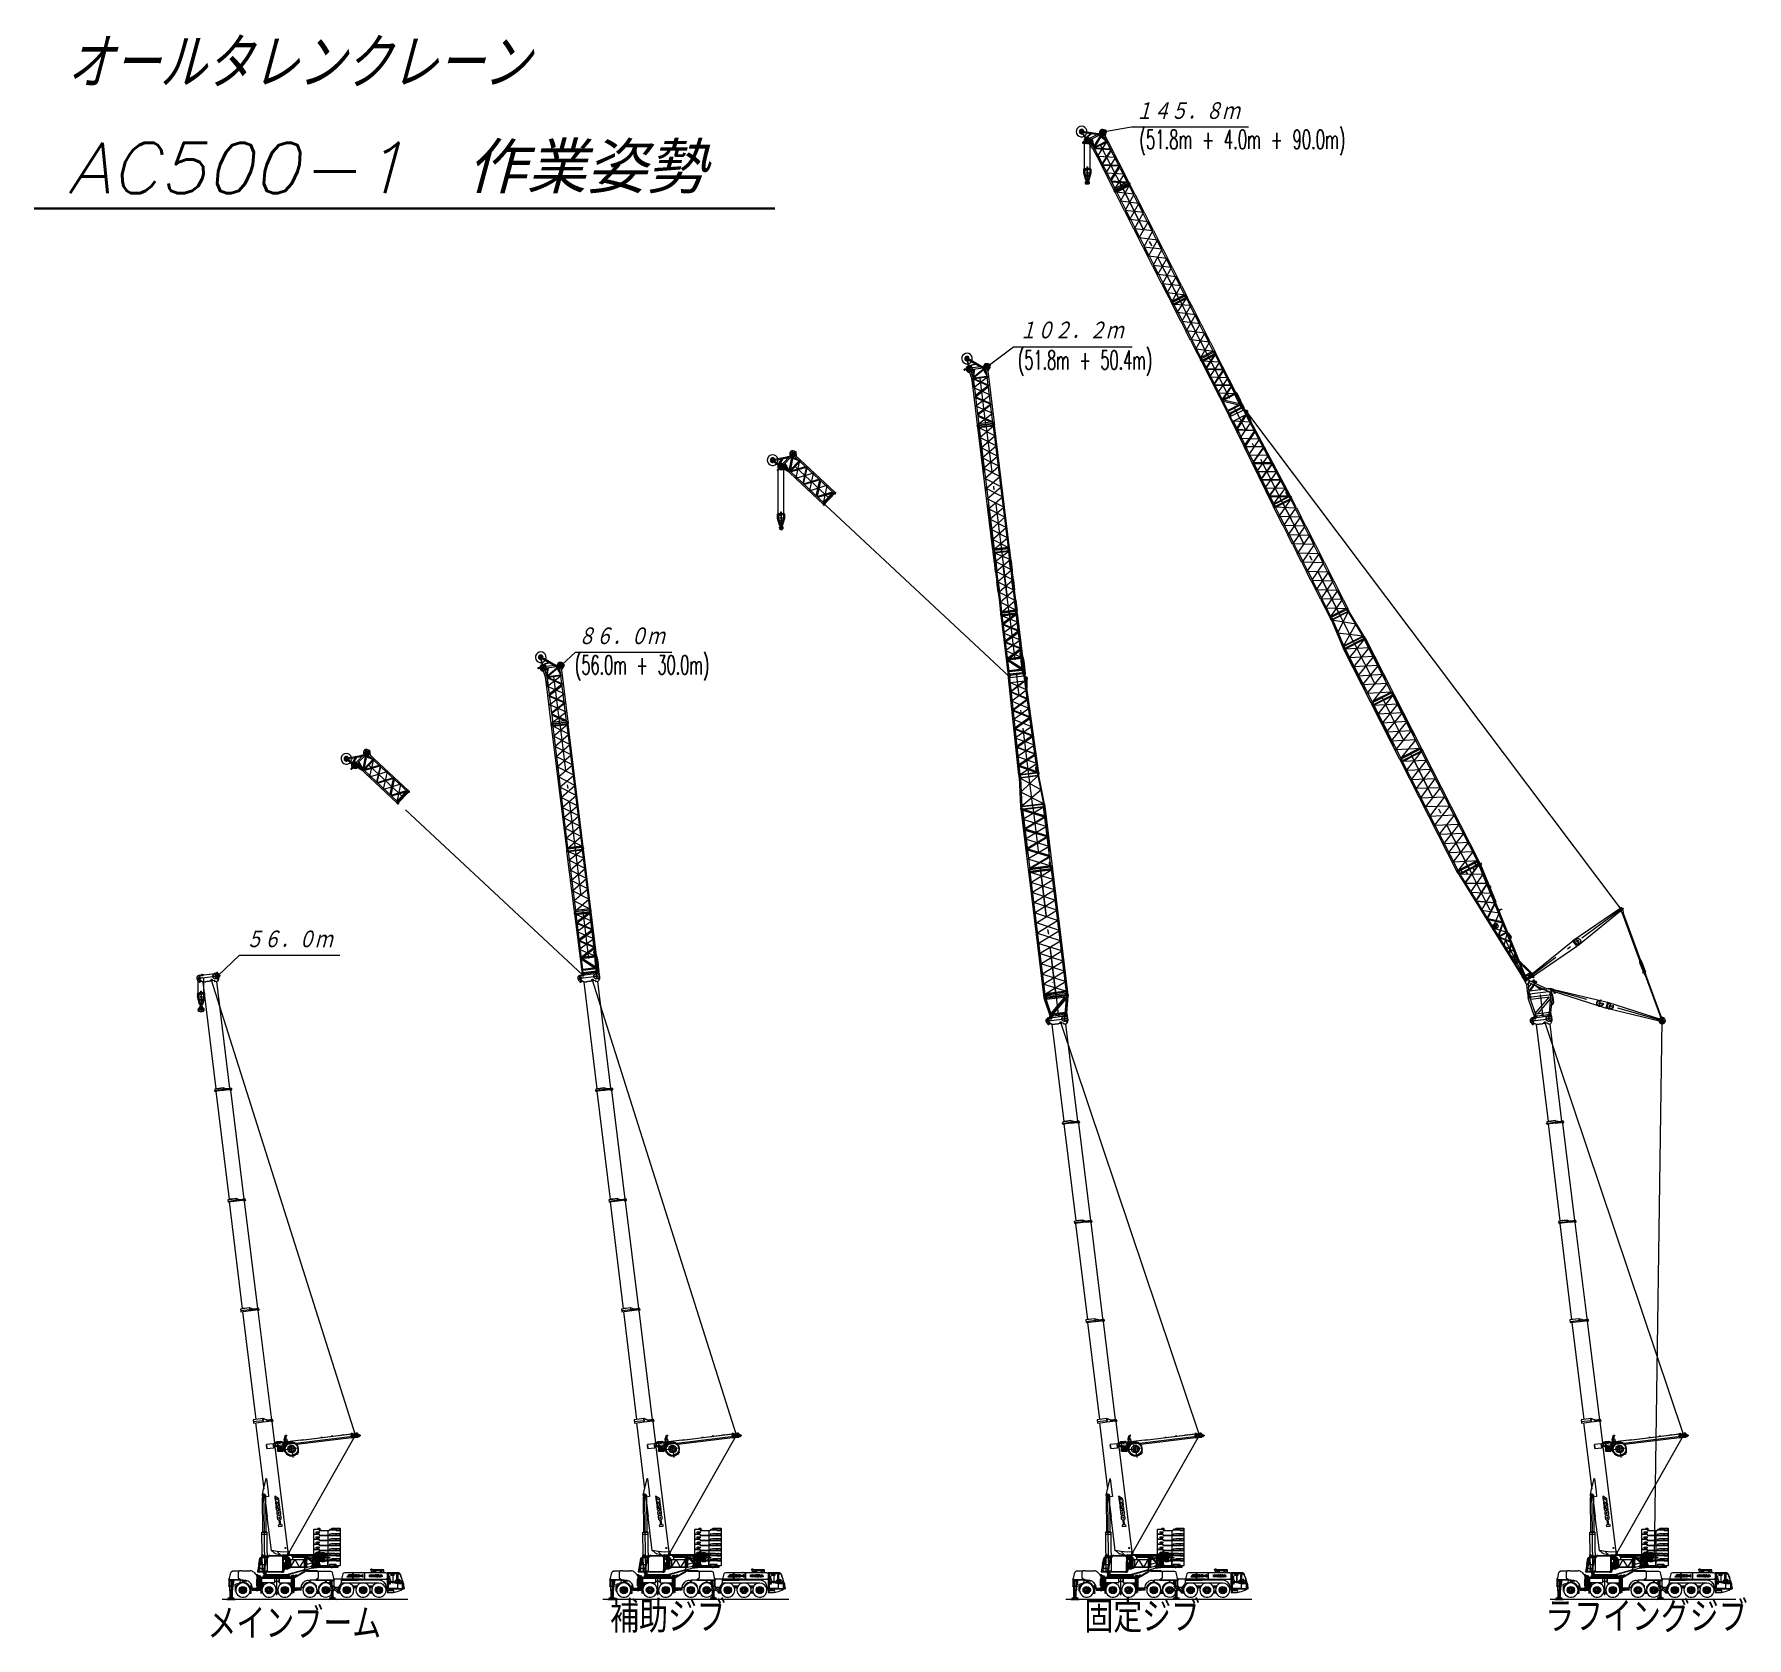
# Model space of a CAD drawing. Extents: x 34350 to 197126, y 12362 to 164719.
import ezdxf
from ezdxf.enums import TextEntityAlignment as Align

# ---------------------------------------------------------------- set-up
doc = ezdxf.new("R2010")
doc.units = 0
doc.header["$LTSCALE"] = 150
doc.header["$MEASUREMENT"] = 0
for name, pattern in [('CENTER', [50.5, 30, -9, 2.5, -9]), ('HIDDEN', [12.6, 8.4, -4.2]), ('PHANTOM', [58, 30, -9, 2.5, -5, 2.5, -9])]:
    doc.linetypes.add(name, pattern=pattern)
for name, color, linetype in [('1', 7, 'Continuous'), ('11', 251, 'Continuous'), ('129', 7, 'Continuous'), ('2', 134, 'Continuous'), ('200', 7, 'Continuous'), ('4', 54, 'Continuous'), ('5', 94, 'Continuous'), ('607', 7, 'Continuous'), ('611', 7, 'Continuous'), ('911', 7, 'Continuous')]:
    doc.layers.add(name, color=color, linetype=linetype)
doc.styles.get("Standard").update_dxf_attribs({"font": 'txt', "bigfont": 'bigfont'})

msp = doc.modelspace()

# ---------------------------------------------------------------- texts
at = {"layer": '11', "color": 251, "linetype": 'Continuous', "lineweight": 30, "oblique": 15, "width": 0.833333}
msp.add_text('オールタレンクレーン', height=4800, dxfattribs=at).set_placement((37360, 158130), align=Align.BOTTOM_LEFT)
at = {"layer": '11', "color": 251, "linetype": 'Continuous', "lineweight": 9, "oblique": 15}
for s, height, width, p in [('１４５．８ｍ', 1800, 0.833333, (138971, 155963)), ('AC500-1\u3000作業姿勢', 4800, 1.076923, (37550, 148170)), ('１０２．２ｍ', 1800, 0.833333, (127919, 135116)), ('８６．０ｍ', 1800, 0.833333, (85960, 106060)), ('５６．０ｍ', 1800, 0.833333, (54390, 77260))]:
    msp.add_text(s, height=height, dxfattribs=dict(at, width=width)).set_placement(p, align=Align.BOTTOM_LEFT)
at = {"layer": '11', "color": 251, "linetype": 'Continuous', "lineweight": 9}
for s, height, width, p in [('(51.8m + 4.0m + 90.0m)', 1800, 0.572917, (139401, 153283)), ('(51.8m + 50.4m)', 1800, 0.559701, (127859, 132336)), ('(56.0m + 30.0m)', 1800, 0.559701, (85755, 103361)), ('メインブーム', 3000, 0.833333, (50820, 11300)), ('補助ジブ', 3000, 0.833333, (89090, 11950)), ('固定ジブ', 3000, 0.833333, (134170, 11950)), ('ラフイングジブ', 3000, 0.833333, (177970, 11950))]:
    msp.add_text(s, height=height, dxfattribs=dict(at, width=width)).set_placement(p, align=Align.BOTTOM_LEFT)

# ---------------------------------------------------------------- blocks, each defined once
blk = doc.blocks.new('*G1')
at = {"layer": '11', "color": 251, "linetype": 'CENTER', "lineweight": 9}
for p, q in [((49822, 73251), (50592, 73251)), ((50177, 73751), (50239, 73751)), ((50207, 73819), (50207, 72504)), ((49885, 72091), (50529, 72091)), ((50149, 72671), (50265, 72671)), ((50207, 72531), (50207, 71820))]:
    blk.add_line(p, q, dxfattribs=at)
at = {"layer": '11', "color": 251, "linetype": 'Continuous', "lineweight": 9}
for p, q in [((49852, 73560), (49852, 73234)), ((50201, 73681), (49878, 73594)), ((49917, 73062), (49917, 73472)), ((49931, 73491), (50029, 73521)), ((50035, 73521), (50207, 73521)), ((50192, 73680), (50192, 73801)), ((50192, 73801), (50222, 73801)), ((50379, 73521), (50207, 73521)), ((50536, 73594), (50214, 73681)), ((50222, 73801), (50222, 73680)), ((50483, 73491), (50385, 73521)), ((50497, 73062), (50497, 73472)), ((50562, 73234), (50562, 73560)), ((49853, 73229), (50043, 72546)), ((49942, 72972), (49918, 73057)), ((49985, 72841), (49962, 72923)), ((49970, 72959), (49967, 72958)), ((50015, 72201), (49992, 72188)), ((49995, 72933), (50019, 72851)), ((50039, 72633), (49998, 72781)), ((50020, 72901), (50010, 72937)), ((50012, 72113), (50035, 72185)), ((50017, 72806), (50047, 72806)), ((50116, 72360), (50024, 72133)), ((50024, 72133), (50029, 72131)), ((50029, 72131), (50058, 72203)), ((50047, 72886), (50040, 72886)), ((50122, 72621), (50054, 72621)), ((50058, 72203), (50101, 72271)), ((50062, 72531), (50207, 72531)), ((50078, 71871), (50207, 71871)), ((50122, 72291), (50148, 72307)), ((50146, 72364), (50127, 72366)), ((50137, 72671), (50137, 72636)), ((50149, 72349), (50146, 72364)), ((50266, 72531), (50148, 72531)), ((50148, 72531), (50148, 72354)), ((50148, 72307), (50148, 72091)), ((50266, 72307), (50148, 72307)), ((50151, 72342), (50263, 72342)), ((50155, 72335), (50154, 72337)), ((50207, 72531), (50352, 72531)), ((50207, 71871), (50336, 71871)), ((50259, 72335), (50261, 72337)), ((50265, 72349), (50268, 72364)), ((50266, 72354), (50266, 72531)), ((50266, 72091), (50266, 72307)), ((50293, 72291), (50266, 72307)), ((50268, 72364), (50287, 72366)), ((50275, 72687), (50275, 72636)), ((50290, 72621), (50360, 72621)), ((50299, 72360), (50390, 72133)), ((50356, 72203), (50313, 72271)), ((50385, 72131), (50356, 72203)), ((50367, 72886), (50375, 72886)), ((50397, 72806), (50367, 72806)), ((50371, 72546), (50561, 73229)), ((50375, 72633), (50416, 72781)), ((50379, 72185), (50403, 72113)), ((50390, 72133), (50385, 72131)), ((50394, 72901), (50404, 72937)), ((50419, 72933), (50395, 72851)), ((50422, 72188), (50399, 72201)), ((50429, 72841), (50452, 72923)), ((50445, 72959), (50447, 72958)), ((50472, 72972), (50496, 73057))]:
    blk.add_line(p, q, dxfattribs=at)
at = {"layer": '11', "color": 251, "linetype": 'HIDDEN', "lineweight": 9}
for p, q in [((49977, 73571), (50437, 73571)), ((50192, 73775), (50222, 73775)), ((50192, 73728), (50222, 73728)), ((49906, 73231), (49907, 73231)), ((50058, 72203), (50121, 72358)), ((50064, 72856), (50103, 72924)), ((50121, 72358), (50122, 72361)), ((50122, 72361), (50133, 72361)), ((50292, 72361), (50281, 72361)), ((50293, 72358), (50292, 72361)), ((50356, 72203), (50293, 72358)), ((50350, 72856), (50311, 72924)), ((50508, 73231), (50507, 73231))]:
    blk.add_line(p, q, dxfattribs=at)
for points in [[(50087, 72973), (50057, 72988), (50029, 73006), (50004, 73027), (49981, 73051), (49960, 73077), (49943, 73105), (49928, 73135), (49917, 73166), (49910, 73199), (49906, 73231)], [(50327, 72973), (50357, 72988), (50385, 73006), (50410, 73027), (50434, 73051), (50454, 73077), (50472, 73105), (50486, 73135), (50497, 73166), (50504, 73199), (50508, 73231)]]:
    blk.add_lwpolyline(points, dxfattribs=at)
at = {"layer": '11', "color": 251, "linetype": 'Continuous', "lineweight": 9}
for points in [[(50047, 72806), (50061, 72810), (50072, 72817), (50081, 72827), (50086, 72839), (50087, 72851), (50084, 72863), (50078, 72874), (50069, 72881), (50058, 72886), (50047, 72886)], [(50367, 72806), (50354, 72810), (50342, 72817), (50333, 72827), (50328, 72839), (50327, 72851), (50330, 72863), (50336, 72874), (50345, 72881), (50356, 72886), (50367, 72886)]]:
    blk.add_lwpolyline(points, dxfattribs=at)
for centre, radius in [((49887, 73501), 20), ((49887, 73231), 20), ((49977, 73551), 20), ((50207, 73251), 70), ((50207, 73641), 20), ((50437, 73551), 20), ((50527, 73501), 20), ((50527, 73231), 20), ((50047, 72846), 20), ((50138, 72324), 10.1), ((50207, 72671), 45), ((50276, 72324), 10.1), ((50367, 72846), 20)]:
    blk.add_circle(centre, radius, dxfattribs=at)
at = {"layer": '11', "color": 251, "linetype": 'HIDDEN', "lineweight": 9}
for radius in [298, 264]:
    blk.add_circle((50207, 73251), radius, dxfattribs=at)
at = {"layer": '11', "color": 251, "linetype": 'Continuous', "lineweight": 9}
for centre, radius, start, end in [((49887, 73560), 35, 104.99503, 179.99809), ((49937, 73472), 20, 106.92216, -179.99835), ((50035, 73501), 20, 90, 106.93042), ((50207, 73656), 25, 90, 105.00116), ((50207, 73656), 25, 75.00211, 90.00192), ((50379, 73501), 20, 73.07143, 90.00186), ((50477, 73472), 20, 0, 73.07117), ((50527, 73560), 35, 0, 75.00454), ((49872, 73234), 20, 180, -163.88744), ((50078, 72041), 170, 120.37717, -90.0015), ((49937, 73062), 20, 180, -163.85765), ((49962, 72978), 20, -163.8606, -73.85675), ((49979, 72928), 17.5, 16.13631, -163.85657), ((49979, 72928), 32.5, 16.14032, 106.14062), ((50002, 72846), 17.5, -163.8604, 16.14398), ((50017, 72786), 20, 90, -163.84695), ((50078, 72091), 70, 161.65401, -0.00046), ((50022, 72189), 14, -18.06259, 120.37897), ((50040, 72906), 20, -163.85918, -90.00482), ((50054, 72636), 15, -165.31813, -89.99261), ((50062, 72551), 20, -163.89326, -89.99783), ((50152, 72239), 60, 120.43695, 148.01021), ((50125, 72356), 9.91, 77.73316, 157.98819), ((50122, 72636), 15, -90, -0.00699), ((50207, 72671), 70, 90, 180), ((50138, 72324), 20.2, -59.27823, 33.69626), ((50179, 72354), 30, -170.22057, -146.31229), ((50207, 72671), 70, 12.83996, 90.00033), ((50276, 72324), 20.2, 146.30428, -120.72858), ((50236, 72354), 30, -33.68771, -9.78519), ((50336, 72091), 70, 180, 18.34586), ((50290, 72636), 15, 180, -90.00934), ((50289, 72356), 9.9, 22.0039, 102.27583), ((50262, 72239), 60, 31.99366, 59.56113), ((50336, 72041), 170, -90, 59.62134), ((50352, 72551), 20, -90, -16.10761), ((50360, 72636), 15, -90, -14.67859), ((50375, 72906), 20, -90, -16.14438), ((50392, 72189), 14, 59.6221, -161.9348), ((50412, 72846), 17.5, 163.85602, -16.13904), ((50397, 72786), 20, -16.14276, 90.00134), ((50436, 72928), 32.5, 73.86168, 163.86197), ((50436, 72928), 17.5, -16.14343, 163.86371), ((50453, 72978), 20, -106.14095, -16.13708), ((50477, 73062), 20, -16.1413, -0.0004), ((50542, 73234), 20, -16.11151, -0.0004)]:
    blk.add_arc(centre, radius, start, end, dxfattribs=at)
at = {"layer": '11', "color": 251, "linetype": 'HIDDEN', "lineweight": 9}
for centre, start, end in [((50073, 72941), -29.99945, 66.51517), ((50341, 72941), 113.48237, -150.00252)]:
    blk.add_arc(centre, 35, start, end, dxfattribs=at)
blk = doc.blocks.new('*G2')
at = {"layer": '11', "color": 251, "linetype": 'Continuous', "lineweight": 9}
for p, q in [((55988, 22398), (56460, 22404)), ((55990, 22198), (55988, 22398)), ((55990, 22198), (56462, 22204)), ((55996, 22198), (55990, 22198)), ((56035, 18674), (55996, 22198)), ((56224, 22441), (56009, 22438)), ((56009, 22438), (56010, 22398)), ((56224, 22441), (56438, 22443)), ((56438, 22443), (56438, 22403)), ((56462, 22204), (56457, 22203)), ((56457, 22203), (56496, 18679)), ((56460, 22404), (56462, 22204)), ((56496, 18679), (56035, 18674)), ((56433, 18678), (56098, 18674)), ((56098, 18674), (56141, 18469)), ((56395, 18472), (56433, 18678))]:
    blk.add_line(p, q, dxfattribs=at)
at = {"layer": '11', "color": 251, "linetype": 'CENTER', "lineweight": 9}
for p, q in [((56268, 18496), (56224, 22441)), ((56425, 18498), (56093, 18494)), ((56266, 18660), (56269, 18417))]:
    blk.add_line(p, q, dxfattribs=at)
at = {"layer": '11', "color": 251, "linetype": 'Continuous', "lineweight": 9}
for radius in [75.1, 75]:
    blk.add_circle((56268, 18496), radius, dxfattribs=at)
blk.add_arc((56268, 18496), 130, -167.85478, -10.86897, dxfattribs=at)
blk = doc.blocks.new('*G3')
at = {"layer": '11', "color": 251, "linetype": 'CENTER', "lineweight": 9}
for p, q in [((56222, 22507), (56183, 26053)), ((56275, 25889), (56085, 25887))]:
    blk.add_line(p, q, dxfattribs=at)
at = {"layer": '11', "color": 251, "linetype": 'Continuous', "lineweight": 9}
for p, q in [((56362, 25720), (56012, 25716)), ((56012, 25716), (56048, 22439)), ((56055, 25887), (56057, 25717)), ((56057, 25717), (56187, 25718)), ((56187, 25718), (56317, 25720)), ((56317, 25720), (56315, 25890)), ((56398, 22443), (56362, 25720))]:
    blk.add_line(p, q, dxfattribs=at)
blk.add_circle((56185, 25888), 85, dxfattribs=at)
blk.add_arc((56185, 25888), 130, 0.64, -179.36, dxfattribs=at)
blk = doc.blocks.new('*G4')
at = {"layer": '11', "color": 251, "linetype": 'CENTER', "lineweight": 9}
for p, q in [((52839, 17938), (52880, 17940)), ((52864, 17953), (52866, 17924)), ((55538, 16820), (55538, 18360)), ((55538, 18036), (55538, 18206)), ((55538, 18206), (55538, 17147)), ((55838, 18078), (55848, 18078)), ((53058, 17720), (53058, 16867)), ((53058, 16810), (53058, 16104)), ((55448, 17073), (55448, 17063)), ((55628, 17073), (55448, 17073)), ((55448, 17063), (55453, 17063)), ((55453, 17063), (55453, 16878)), ((55453, 17063), (55622, 17063)), ((55453, 17058), (55453, 17048)), ((55453, 17048), (55623, 17048)), ((55453, 16878), (55453, 16868)), ((55453, 16868), (55462, 16841)), ((55453, 16868), (55623, 16868)), ((55462, 16841), (55613, 16841)), ((55481, 17614), (55589, 17614)), ((55481, 17614), (55589, 17614)), ((55521, 17048), (55556, 17048)), ((55521, 16868), (55556, 16868)), ((55538, 17286), (55538, 17000)), ((55538, 17106), (55538, 16820)), ((55571, 17334), (55615, 17334)), ((55575, 17334), (55601, 17334)), ((55581, 17634), (55607, 17634)), ((55582, 17594), (55606, 17594)), ((55613, 16841), (55622, 16868)), ((55615, 17334), (55620, 17334)), ((55622, 16868), (55622, 17063)), ((55622, 17063), (55628, 17063)), ((55628, 17063), (55628, 17073)), ((55800, 17358), (55784, 17358)), ((55787, 17358), (55795, 17358)), ((55787, 17358), (55795, 17358)), ((52931, 16177), (52931, 16148)), ((52992, 16177), (52992, 16148)), ((53058, 15939), (53058, 16224)), ((53124, 16177), (53124, 16148)), ((53185, 16177), (53185, 16148))]:
    blk.add_line(p, q, dxfattribs=at)
at = {"layer": '11', "color": 251, "linetype": 'Continuous', "lineweight": 9}
for p, q in [((52900, 17901), (52853, 17920)), ((52864, 17961), (52913, 17959)), ((52893, 17873), (53045, 18549)), ((53199, 18673), (53216, 18673)), ((53230, 18674), (53216, 18673)), ((53826, 18674), (53230, 18674)), ((53756, 18471), (53756, 18587)), ((53756, 18019), (53756, 18471)), ((53771, 18622), (53821, 18673)), ((54003, 17818), (53777, 17978)), ((53857, 18708), (53821, 18673)), ((54046, 18723), (53892, 18723)), ((54046, 18723), (54666, 18723)), ((54674, 18723), (54666, 18723)), ((54674, 18723), (54749, 18723)), ((54749, 18723), (54881, 18723)), ((55206, 18577), (55646, 18128)), ((55526, 17894), (55526, 17999)), ((55526, 17999), (55550, 17999)), ((55526, 17939), (55550, 17939)), ((55550, 17999), (55550, 17894)), ((55645, 18128), (55646, 18128)), ((55648, 18128), (55645, 18128)), ((55646, 18128), (55650, 18085)), ((55646, 18128), (55650, 18085)), ((55650, 18084), (55701, 18078)), ((55679, 18123), (55656, 18123)), ((55679, 18123), (55833, 18123)), ((55838, 18078), (55701, 18078)), ((55701, 18078), (55789, 18078)), ((55701, 18068), (55701, 18078)), ((55701, 18078), (55701, 18068)), ((55701, 17063), (55701, 18068)), ((55701, 18068), (55701, 17861)), ((55827, 18078), (55789, 18078)), ((55789, 18078), (55789, 18074)), ((55789, 18078), (55789, 18074)), ((55801, 18064), (55801, 17077)), ((55801, 18064), (55801, 17878)), ((55816, 18051), (55827, 18078)), ((55816, 17878), (55816, 18051)), ((55833, 18123), (55838, 18118)), ((55838, 18118), (55838, 18078)), ((52849, 17232), (52849, 17267)), ((52849, 17267), (53258, 17267)), ((52868, 17232), (52849, 17232)), ((52882, 17865), (52866, 17865)), ((52866, 17865), (52866, 17840)), ((52866, 17840), (53243, 17840)), ((53267, 17232), (52868, 17232)), ((53243, 17865), (52882, 17865)), ((52890, 17865), (52893, 17873)), ((52900, 17865), (52890, 17865)), ((52892, 17277), (52890, 17267)), ((52890, 17267), (52900, 17267)), ((52891, 17840), (52900, 17840)), ((52892, 17829), (52891, 17840)), ((52892, 17277), (52892, 17829)), ((52988, 17865), (52900, 17865)), ((52900, 17840), (53033, 17840)), ((53220, 17267), (52900, 17267)), ((52918, 17054), (52909, 17024)), ((52909, 17024), (52909, 16867)), ((53207, 16867), (52909, 16867)), ((52909, 16867), (52909, 16832)), ((52943, 16867), (52909, 16867)), ((52909, 16867), (52909, 16832)), ((52909, 16867), (52943, 16867)), ((52909, 16832), (53207, 16832)), ((52909, 16832), (53207, 16832)), ((52918, 17280), (52912, 17280)), ((52912, 17280), (52912, 17230)), ((52912, 17230), (52918, 17230)), ((52938, 17850), (52916, 17850)), ((52916, 17850), (52916, 17830)), ((52916, 17840), (52916, 17850)), ((52916, 17850), (52933, 17850)), ((52916, 17830), (52918, 17830)), ((52918, 17830), (52918, 17760)), ((52918, 17760), (53198, 17760)), ((52948, 17760), (52918, 17760)), ((52918, 17760), (52918, 17280)), ((52918, 17230), (52918, 17228)), ((52918, 17228), (52918, 17054)), ((53178, 17852), (52938, 17852)), ((52938, 17852), (52938, 17850)), ((53153, 16867), (52963, 16867)), ((52963, 16278), (52963, 16832)), ((52982, 16270), (52963, 16278)), ((53083, 17840), (53321, 17840)), ((53243, 17865), (53128, 17865)), ((53153, 16278), (53134, 16270)), ((53153, 16832), (53153, 16278)), ((53168, 17760), (53198, 17760)), ((53207, 16867), (53173, 16867)), ((53207, 16867), (53173, 16867)), ((53178, 17850), (53178, 17852)), ((53200, 17850), (53178, 17850)), ((53200, 17850), (53183, 17850)), ((53198, 17760), (53198, 17830)), ((53198, 17830), (53200, 17830)), ((53198, 17760), (53198, 17280)), ((53198, 17280), (53204, 17280)), ((53198, 17230), (53198, 17054)), ((53204, 17230), (53198, 17230)), ((53198, 17054), (53207, 17024)), ((53200, 17830), (53200, 17850)), ((53200, 17840), (53200, 17850)), ((53204, 17280), (53204, 17230)), ((53207, 17024), (53207, 16867)), ((53207, 16832), (53207, 16867)), ((53207, 16832), (53207, 16867)), ((53232, 17267), (53220, 17267)), ((53231, 17287), (53229, 17276)), ((53229, 17276), (53232, 17267)), ((53327, 17828), (53231, 17287)), ((53243, 17850), (53243, 17865)), ((53243, 17840), (53243, 17865)), ((53263, 17850), (53243, 17850)), ((53243, 17840), (53243, 17850)), ((53243, 17850), (53251, 17850)), ((53972, 17840), (53243, 17840)), ((53251, 17850), (53263, 17850)), ((53258, 17267), (53267, 17267)), ((53263, 17850), (53956, 17850)), ((53958, 17850), (53263, 17850)), ((53267, 17267), (53267, 17232)), ((53330, 17840), (53321, 17840)), ((53327, 17830), (53330, 17840)), ((53327, 17830), (53327, 17828)), ((53809, 17850), (53810, 17850)), ((53978, 17838), (54220, 17838)), ((54027, 17818), (54003, 17818)), ((54027, 17838), (54027, 17818)), ((54027, 17838), (54027, 17818)), ((54220, 17838), (54027, 17838)), ((54027, 17818), (54220, 17818)), ((54220, 17838), (54204, 17838)), ((54220, 17813), (54212, 17818)), ((54220, 17825), (54220, 17838)), ((54220, 17813), (54220, 17838)), ((54220, 17825), (54220, 17813)), ((54381, 17813), (54220, 17813)), ((54825, 17623), (54769, 17671)), ((54853, 17600), (54825, 17623)), ((55074, 17081), (55062, 17202)), ((55068, 17063), (55818, 17063)), ((55068, 17038), (55068, 17063)), ((55833, 17038), (55068, 17038)), ((55833, 16913), (55068, 16913)), ((55068, 16913), (55068, 16893)), ((55068, 16893), (55075, 16893)), ((55073, 17063), (55074, 17081)), ((55096, 17063), (55073, 17063)), ((55074, 17038), (55098, 17038)), ((55078, 17018), (55074, 17038)), ((55075, 16893), (55833, 16893)), ((55078, 16933), (55076, 16913)), ((55076, 16913), (55079, 16913)), ((55080, 17020), (55078, 17018)), ((55078, 17018), (55078, 16933)), ((55079, 16913), (55096, 16913)), ((55109, 17063), (55096, 17063)), ((55096, 17063), (55701, 17063)), ((55096, 16913), (55098, 16913)), ((55397, 17038), (55098, 17038)), ((55098, 16913), (55398, 16913)), ((55370, 16913), (55387, 16913)), ((55378, 16997), (55397, 17038)), ((55398, 16913), (55378, 16954)), ((55385, 17013), (55778, 17013)), ((55387, 16913), (55798, 16913)), ((55788, 16928), (55391, 16928)), ((55808, 17038), (55397, 17038)), ((55493, 17879), (55493, 17894)), ((55493, 17894), (55583, 17894)), ((55493, 17279), (55493, 17879)), ((55583, 17279), (55493, 17279)), ((55550, 17894), (55526, 17894)), ((55550, 17279), (55526, 17279)), ((55526, 17279), (55526, 17193)), ((55526, 17274), (55550, 17274)), ((55526, 17193), (55550, 17193)), ((55550, 17193), (55550, 17279)), ((55583, 17894), (55583, 17279)), ((55583, 17829), (55583, 17849)), ((55583, 17849), (55597, 17849)), ((55597, 17829), (55583, 17829)), ((55583, 17624), (55583, 17644)), ((55583, 17644), (55597, 17644)), ((55597, 17624), (55583, 17624)), ((55583, 17584), (55583, 17604)), ((55583, 17604), (55597, 17604)), ((55597, 17584), (55583, 17584)), ((55583, 17324), (55583, 17344)), ((55583, 17344), (55597, 17344)), ((55597, 17324), (55583, 17324)), ((55597, 17849), (55597, 17829)), ((55597, 17644), (55597, 17624)), ((55597, 17604), (55597, 17584)), ((55597, 17344), (55597, 17324)), ((55701, 17063), (55701, 17861)), ((55789, 17063), (55701, 17063)), ((55778, 17013), (55808, 17018)), ((55808, 16924), (55788, 16928)), ((55807, 17063), (55789, 17063)), ((55798, 16913), (55808, 16913)), ((55801, 17878), (55816, 17878)), ((55801, 17077), (55807, 17063)), ((55808, 17018), (55808, 17038)), ((55808, 16913), (55808, 16924)), ((55818, 17063), (55833, 17063)), ((55833, 17063), (55833, 17038)), ((55833, 16893), (55833, 16913)), ((52658, 15997), (52658, 15980)), ((52658, 15980), (53458, 15980)), ((52881, 16111), (52661, 16001)), ((52753, 16114), (52753, 16120)), ((52753, 16120), (52875, 16120)), ((52875, 16114), (52753, 16114)), ((52887, 16132), (52887, 16148)), ((52893, 16148), (52893, 16132)), ((52906, 16160), (52898, 16155)), ((52898, 16155), (52898, 16144)), ((52898, 16144), (52898, 16138)), ((52905, 16166), (53007, 16166)), ((53007, 16160), (52905, 16160)), ((52913, 16160), (52906, 16160)), ((53210, 16160), (52913, 16160)), ((52956, 16166), (52948, 16166)), ((52964, 16170), (52964, 16178)), ((52964, 16160), (52964, 16170)), ((52966, 16180), (52983, 16180)), ((52988, 16240), (52988, 16261)), ((52988, 16193), (52988, 16240)), ((53007, 16166), (53007, 16160)), ((53109, 16166), (53109, 16160)), ((53211, 16166), (53109, 16166)), ((53109, 16160), (53211, 16160)), ((53128, 16261), (53128, 16239)), ((53128, 16239), (53128, 16193)), ((53128, 16193), (53128, 16185)), ((53133, 16180), (53150, 16180)), ((53152, 16170), (53152, 16160)), ((53160, 16166), (53168, 16166)), ((53218, 16155), (53210, 16160)), ((53218, 16144), (53218, 16155)), ((53218, 16138), (53218, 16144)), ((53223, 16148), (53223, 16132)), ((53229, 16132), (53229, 16148)), ((53455, 16001), (53234, 16111)), ((53363, 16120), (53241, 16120)), ((53241, 16114), (53363, 16114)), ((53363, 16114), (53363, 16120)), ((53458, 15980), (53458, 15997))]:
    blk.add_line(p, q, dxfattribs=at)
for points in [[(52988, 16185), (52988, 16186), (52988, 16187), (52988, 16188), (52988, 16189), (52988, 16190), (52988, 16191), (52988, 16192), (52988, 16192), (52988, 16193), (52988, 16193)], [(53152, 16178), (53152, 16177), (53152, 16176), (53152, 16176), (53152, 16175), (53152, 16174), (53152, 16173), (53152, 16172), (53152, 16171), (53152, 16170), (53152, 16170)]]:
    blk.add_lwpolyline(points, dxfattribs=at)
for centre, radius in [((52865, 17939), 10.3), ((55538, 17614), 65), ((55538, 17614), 17.5), ((55538, 17614), 17.5)]:
    blk.add_circle(centre, radius, dxfattribs=at)
at = {"layer": '11', "color": 251, "linetype": 'CENTER', "lineweight": 9}
for centre in [(55538, 17048), (55538, 16868)]:
    blk.add_circle(centre, 10.5, dxfattribs=at)
at = {"layer": '11', "color": 251, "linetype": 'Continuous', "lineweight": 9}
for centre, radius, start, end in [((52865, 17939), 22.2, 91.67712, -122.34348), ((53199, 18515), 158, 89.99967, 167.35768), ((53806, 18587), 50, 135.00484, 180), ((53806, 18019), 50, -179.9986, -125.39502), ((53892, 18673), 50, 89.99886, 134.99762), ((54881, 18288), 435, 41.65987, 90), ((55656, 18132), 9.24, -152.79846, -86.36804), ((54381, 17213), 600, 49.75552, 90), ((54465, 17142), 600, 5.78821, 49.75702), ((55423, 16976), 50, 154.9108, -154.90878), ((52663, 15997), 5, 116.46338, 180), ((52875, 16132), 18, -90, 0), ((52875, 16132), 12, -90, 0), ((52868, 16138), 30, -63.53152, 0), ((52905, 16148), 18, 90, 180), ((52905, 16148), 12, 90, 180), ((52966, 16178), 2.01, 90.21796, 180), ((53058, 16215), 109, -149.58615, -30.4146), ((52978, 16261), 10, -0.00262, 68.44225), ((52983, 16185), 5, -90, 0), ((53138, 16261), 10, 111.80303, 180), ((53133, 16185), 5, -179.97375, -90), ((53150, 16178), 2, 0, 90), ((53211, 16148), 18, 0, 90), ((53211, 16148), 12, 0, 90), ((53248, 16138), 30, -179.99838, -116.47156), ((53241, 16132), 18, 180, -90), ((53241, 16132), 12, 180, -90), ((53453, 15997), 5, -0.00713, 63.50304)]:
    blk.add_arc(centre, radius, start, end, dxfattribs=at)
at = {"layer": '200', "color": 7, "linetype": 'Continuous', "lineweight": 9}
for p, q in [((55813, 17878), (55801, 17878)), ((55808, 17021), (55825, 17038)), ((55825, 17038), (55808, 17038)), ((55808, 17038), (55808, 17021)), ((55808, 16924), (55819, 16913)), ((55808, 16913), (55808, 16924)), ((55819, 16913), (55808, 16913))]:
    blk.add_line(p, q, dxfattribs=at)
at = {"layer": '607', "color": 7, "linetype": 'CENTER', "lineweight": 9}
for p, q in [((52931, 16174), (52931, 16166)), ((52992, 16174), (52992, 16166)), ((53124, 16174), (53124, 16166)), ((53185, 16174), (53185, 16166))]:
    blk.add_line(p, q, dxfattribs=at)
at = {"layer": '611', "color": 7, "linetype": 'Continuous', "lineweight": 9}
for p, q in [((52921, 16174), (52940, 16174)), ((52921, 16166), (52921, 16174)), ((52940, 16166), (52921, 16166)), ((52940, 16166), (52921, 16166)), ((52931, 16166), (52931, 16173)), ((52940, 16174), (52940, 16166)), ((52982, 16174), (53001, 16174)), ((52982, 16166), (52982, 16174)), ((53001, 16166), (52982, 16166)), ((53001, 16166), (52982, 16166)), ((52992, 16166), (52992, 16173)), ((53001, 16174), (53001, 16166)), ((53114, 16174), (53133, 16174)), ((53114, 16166), (53114, 16174)), ((53133, 16166), (53114, 16166)), ((53133, 16166), (53114, 16166)), ((53124, 16166), (53124, 16173)), ((53133, 16174), (53133, 16166)), ((53175, 16174), (53194, 16174)), ((53175, 16166), (53175, 16174)), ((53194, 16166), (53175, 16166)), ((53194, 16166), (53175, 16166)), ((53185, 16166), (53185, 16173)), ((53194, 16174), (53194, 16166))]:
    blk.add_line(p, q, dxfattribs=at)
for centre, start, end in [((52926, 16163), 64.34586, 115.65086), ((52936, 16163), 64.33149, 115.66523), ((52987, 16163), 64.33321, 115.64913), ((52997, 16163), 64.34758, 115.66351), ((53119, 16163), 64.33321, 115.64913), ((53129, 16163), 64.33321, 115.64913), ((53180, 16163), 64.34586, 115.66523), ((53190, 16163), 64.34586, 115.66523)]:
    blk.add_arc(centre, 11, start, end, dxfattribs=at)
blk = doc.blocks.new('*G6')
at = {"layer": '129', "color": 7, "linetype": 'Continuous', "lineweight": 9}
blk.add_line((58957, 20143), (58957, 20263), dxfattribs=at)
blk = doc.blocks.new('*G7')
at = {"layer": '11', "color": 251, "linetype": 'Continuous', "lineweight": 9}
for p, q in [((56284, 19538), (56258, 19437)), ((56314, 19640), (56284, 19539)), ((56333, 19635), (56304, 19533)), ((56347, 19742), (56314, 19641)), ((56326, 19609), (56326, 19610)), ((56365, 19736), (56333, 19635)), ((56333, 19527), (56362, 19627)), ((56383, 19845), (56347, 19744)), ((56350, 19585), (56350, 19585)), ((56356, 19603), (56356, 19603)), ((56362, 19628), (56394, 19728)), ((56402, 19838), (56366, 19737)), ((56423, 19947), (56383, 19846)), ((56394, 19729), (56430, 19829)), ((56396, 19509), (56424, 19608)), ((56441, 19940), (56402, 19839)), ((56458, 20029), (56423, 19948)), ((56424, 19608), (56456, 19707)), ((56430, 19830), (56469, 19929)), ((56476, 20022), (56441, 19940)), ((56456, 19707), (56491, 19806)), ((56469, 19930), (56511, 20028)), ((56491, 19806), (56530, 19905)), ((56517, 20053), (56495, 20054)), ((56513, 20034), (56495, 20034)), ((56521, 20053), (56517, 20053)), ((56530, 19905), (56572, 20005)), ((56638, 20176), (56638, 20176)), ((56638, 20176), (56638, 20176)), ((56638, 20176), (56638, 20176)), ((56749, 20137), (57946, 20126)), ((56750, 20202), (57996, 20191)), ((57495, 20130), (57535, 20130)), ((57785, 20229), (57785, 20193)), ((57785, 20223), (57786, 20223)), ((57785, 20223), (57786, 20223)), ((57786, 20236), (57816, 20236)), ((57786, 20193), (57786, 20236)), ((57786, 20223), (57786, 20193)), ((57816, 20236), (57816, 20192)), ((57916, 20191), (57916, 20216)), ((57916, 20216), (57946, 20216)), ((57931, 20191), (57916, 20191)), ((57946, 20191), (57931, 20191)), ((57946, 20126), (57937, 19147)), ((57946, 20216), (57946, 20191)), ((58004, 19347), (58011, 20151)), ((58011, 20176), (58011, 20151)), ((58021, 20174), (58011, 20174)), ((58021, 20154), (58011, 20154)), ((58034, 19366), (58041, 20133)), ((58054, 19366), (58061, 20133)), ((58261, 19482), (58261, 19889)), ((58261, 19889), (58321, 19889)), ((58306, 19889), (58276, 19889)), ((58479, 19995), (58319, 19995)), ((58319, 19995), (58319, 19978)), ((58319, 19978), (58580, 19978)), ((58321, 19889), (58321, 19847)), ((58321, 19869), (58341, 19869)), ((58321, 19847), (58321, 19547)), ((58339, 19828), (58321, 19828)), ((58355, 19811), (58321, 19811)), ((58321, 19547), (58321, 19482)), ((58324, 20025), (58324, 19995)), ((58324, 19995), (58375, 19995)), ((58337, 19895), (58325, 19895)), ((58330, 19995), (58338, 19995)), ((58338, 19978), (58330, 19978)), ((58461, 19963), (58332, 19963)), ((58332, 19963), (58332, 19895)), ((58332, 19895), (58391, 19895)), ((58355, 19828), (58339, 19828)), ((58339, 19828), (58339, 19811)), ((58458, 20203), (58340, 20203)), ((58340, 20203), (58340, 20143)), ((58340, 20143), (58458, 20143)), ((58457, 19878), (58341, 19878)), ((58341, 19848), (58457, 19848)), ((58453, 20143), (58345, 20143)), ((58345, 20143), (58345, 20025)), ((58345, 20025), (58453, 20025)), ((58346, 19895), (58391, 19895)), ((58452, 19883), (58346, 19883)), ((58347, 19883), (58347, 19878)), ((58451, 19883), (58347, 19883)), ((58347, 19878), (58451, 19878)), ((58353, 19848), (58353, 19828)), ((58353, 19833), (58353, 19828)), ((58355, 19978), (58355, 19963)), ((58355, 19848), (58355, 19487)), ((58442, 20235), (58357, 20235)), ((58357, 20235), (58357, 20203)), ((58357, 20203), (58399, 20203)), ((58369, 19895), (58391, 19895)), ((58399, 20203), (58442, 20203)), ((58407, 19904), (58407, 19895)), ((58407, 19903), (58407, 19895)), ((58407, 19895), (58442, 19895)), ((58407, 19895), (58429, 19895)), ((58407, 19895), (58429, 19895)), ((58415, 19995), (58474, 19995)), ((58429, 19895), (58461, 19895)), ((58442, 20203), (58442, 20235)), ((58442, 19895), (58452, 19895)), ((58444, 19963), (58444, 19978)), ((58444, 19487), (58444, 19848)), ((58451, 19878), (58451, 19883)), ((58452, 19895), (58452, 19883)), ((58453, 20025), (58453, 20143)), ((58457, 19848), (58457, 19878)), ((58458, 20143), (58458, 20203)), ((58468, 19995), (58460, 19995)), ((58460, 19978), (58468, 19978)), ((58461, 19895), (58461, 19963)), ((58474, 19995), (58474, 20025)), ((58479, 19978), (58479, 19995)), ((56210, 18911), (56113, 18912)), ((56113, 18912), (56113, 18908)), ((56113, 18908), (56210, 18907)), ((56137, 18902), (56137, 18912)), ((56206, 18831), (56137, 18902)), ((56177, 18548), (56169, 18548)), ((56169, 18548), (56169, 18473)), ((56177, 18548), (56169, 18548)), ((56169, 18548), (56169, 18540)), ((56169, 18480), (56169, 18473)), ((56169, 18473), (56177, 18473)), ((56169, 18473), (56177, 18473)), ((56177, 18473), (56177, 18548)), ((56177, 18473), (56177, 18548)), ((56177, 18490), (56177, 18530)), ((56177, 18530), (56182, 18530)), ((56182, 18490), (56177, 18490)), ((56182, 18530), (56196, 18728)), ((56182, 18490), (56182, 18530)), ((56182, 18482), (56182, 18490)), ((56200, 18480), (56184, 18480)), ((56199, 19128), (56188, 19056)), ((56198, 18730), (56200, 18730)), ((56216, 19232), (56199, 19129)), ((56199, 18601), (56200, 18653)), ((56200, 18657), (56207, 18721)), ((56200, 18653), (56200, 18657)), ((56200, 18657), (57933, 18642)), ((56200, 18657), (56266, 18657)), ((56202, 18728), (56202, 18676)), ((56202, 18597), (56202, 18510)), ((56202, 18510), (56202, 18482)), ((57992, 18582), (56203, 18597)), ((56218, 18899), (56204, 18737)), ((56218, 18899), (56204, 18737)), ((56204, 18737), (56208, 18737)), ((56216, 18831), (56206, 18831)), ((56207, 18721), (56215, 18821)), ((56218, 19125), (56208, 19054)), ((56215, 18821), (56224, 18920)), ((56235, 19333), (56216, 19233)), ((56235, 19229), (56218, 19126)), ((56224, 18921), (56235, 19021)), ((56225, 18925), (56225, 18925)), ((56225, 18925), (56225, 18925)), ((56225, 18925), (56225, 18925)), ((56225, 18925), (56225, 18925)), ((56228, 19032), (56236, 19032)), ((56228, 19012), (56234, 19012)), ((56229, 19181), (56229, 19181)), ((56258, 19435), (56235, 19334)), ((56255, 19329), (56235, 19229)), ((56235, 19022), (56248, 19122)), ((56248, 19123), (56265, 19223)), ((56278, 19431), (56255, 19330)), ((56265, 19224), (56284, 19324)), ((56266, 18657), (56271, 18715)), ((56271, 18715), (56280, 18815)), ((56304, 19533), (56278, 19432)), ((56280, 18815), (56289, 18914)), ((56282, 18596), (56282, 18597)), ((56284, 19325), (56307, 19425)), ((56289, 18914), (56299, 19014)), ((56299, 19014), (56313, 19113)), ((56307, 19426), (56333, 19526)), ((56313, 19113), (56329, 19212)), ((56329, 19212), (56348, 19311)), ((56348, 19311), (56370, 19410)), ((56370, 19410), (56396, 19509)), ((57817, 18668), (57820, 18667)), ((57874, 18642), (57874, 18612)), ((57962, 18662), (57894, 18662)), ((57894, 18592), (57997, 18592)), ((57937, 19144), (57932, 18582)), ((57932, 18582), (57997, 18582)), ((57940, 19447), (57939, 19404)), ((57999, 18775), (57982, 18679)), ((57997, 18582), (58004, 19327)), ((58033, 18592), (57997, 18592)), ((58033, 18967), (57999, 18775)), ((58001, 19065), (58010, 19073)), ((58009, 18963), (58001, 18971)), ((58002, 19312), (58003, 19422)), ((58012, 19312), (58002, 19312)), ((58143, 19111), (58002, 19111)), ((58003, 19422), (58013, 19422)), ((58004, 19347), (58014, 19347)), ((58004, 19327), (58014, 19327)), ((58089, 18962), (58009, 18963)), ((58010, 19073), (58020, 19073)), ((58013, 19422), (58012, 19348)), ((58013, 19419), (58012, 19395)), ((58012, 19395), (58014, 19395)), ((58012, 19327), (58012, 19312)), ((58012, 19327), (58012, 19315)), ((58012, 19315), (58014, 19315)), ((58015, 19419), (58013, 19419)), ((58014, 19395), (58015, 19396)), ((58014, 19315), (58015, 19316)), ((58015, 19418), (58015, 19419)), ((58015, 19396), (58015, 19418)), ((58015, 19316), (58015, 19327)), ((58017, 19318), (58064, 19347)), ((58020, 19073), (58102, 19048)), ((58035, 19413), (58023, 19415)), ((58112, 18888), (58033, 18592)), ((58072, 19001), (58102, 19017)), ((58082, 19351), (58082, 19111)), ((58107, 19465), (58083, 19465)), ((58100, 19371), (58107, 19395)), ((58107, 19395), (58107, 19465)), ((58107, 19396), (58107, 19464)), ((58114, 19470), (58181, 19470)), ((58181, 19390), (58114, 19390)), ((58136, 19035), (58121, 19035)), ((58126, 19030), (58147, 19041)), ((58151, 18961), (58128, 19390)), ((58147, 18906), (58136, 18906)), ((58147, 19041), (58147, 18906)), ((58166, 19390), (58188, 18963)), ((58393, 19482), (58167, 19482)), ((58167, 19482), (58167, 19470)), ((58187, 19470), (58400, 19470)), ((58187, 19416), (58187, 19470)), ((58187, 19464), (58187, 19396)), ((58227, 19416), (58187, 19416)), ((58197, 19416), (58197, 19000)), ((58227, 19416), (58197, 19416)), ((58465, 19406), (58197, 19406)), ((58197, 19406), (58197, 19366)), ((58197, 19366), (58465, 19366)), ((58197, 19000), (58227, 19000)), ((58461, 18998), (58207, 18998)), ((58207, 18998), (58207, 18983)), ((58207, 18983), (58461, 18983)), ((58400, 19445), (58227, 19416)), ((58227, 19406), (58227, 19416)), ((58227, 19000), (58227, 19366)), ((58227, 19133), (58255, 19133)), ((58255, 19133), (58227, 19133)), ((58236, 19123), (58227, 19123)), ((58227, 19123), (58236, 19123)), ((58236, 19111), (58227, 19111)), ((58227, 19035), (58279, 19035)), ((58227, 19023), (58242, 19023)), ((58279, 19023), (58227, 19023)), ((58227, 19023), (58279, 19023)), ((58227, 19013), (58276, 19013)), ((58276, 19013), (58227, 19013)), ((58235, 18998), (58227, 19006)), ((58227, 19006), (58227, 18998)), ((58227, 18998), (58235, 18998)), ((58227, 18983), (58235, 18983)), ((58235, 18983), (58227, 18975)), ((58227, 18975), (58227, 18983)), ((58237, 18983), (58227, 18973)), ((58227, 18973), (58227, 18906)), ((58227, 18906), (58267, 18906)), ((58231, 19092), (58236, 19092)), ((58241, 19054), (58231, 19054)), ((58236, 19090), (58236, 19130)), ((58236, 19130), (58240, 19130)), ((58236, 19090), (58236, 19082)), ((58236, 19082), (58237, 19080)), ((58327, 18983), (58237, 18983)), ((58240, 19130), (58240, 19090)), ((58242, 19123), (58240, 19123)), ((58240, 19123), (58255, 19123)), ((58255, 19111), (58240, 19111)), ((58240, 19092), (58242, 19092)), ((58249, 19123), (58242, 19123)), ((58249, 19023), (58242, 19023)), ((58255, 19406), (58255, 19421)), ((58255, 19106), (58255, 19366)), ((58255, 18983), (58255, 18957)), ((58267, 18906), (58307, 18925)), ((58279, 19111), (58274, 19111)), ((58274, 19035), (58279, 19035)), ((58276, 18998), (58276, 19017)), ((58276, 19017), (58306, 19017)), ((58276, 19002), (58306, 19002)), ((58279, 19017), (58279, 19366)), ((58279, 19366), (58304, 19366)), ((58279, 19035), (58279, 19033)), ((58279, 19020), (58304, 19020)), ((58289, 18916), (58450, 18916)), ((58289, 18916), (58353, 18916)), ((58304, 19366), (58304, 19017)), ((58355, 19133), (58304, 19133)), ((58355, 19111), (58304, 19111)), ((58304, 19035), (58355, 19035)), ((58306, 19017), (58306, 18998)), ((58326, 18957), (58341, 18957)), ((58327, 18957), (58327, 18983)), ((58327, 18957), (58327, 18983)), ((58341, 18966), (58327, 18966)), ((58341, 18966), (58327, 18966)), ((58341, 18966), (58327, 18966)), ((58457, 18970), (58341, 18970)), ((58341, 18938), (58341, 18940)), ((58341, 18940), (58457, 18940)), ((58457, 18938), (58341, 18938)), ((58342, 19482), (58342, 19487)), ((58342, 19487), (58456, 19487)), ((58342, 19427), (58342, 19435)), ((58456, 19427), (58342, 19427)), ((58456, 19006), (58342, 19006)), ((58342, 19006), (58342, 18998)), ((58342, 18998), (58456, 18998)), ((58342, 18975), (58342, 18983)), ((58342, 18983), (58456, 18983)), ((58456, 18975), (58342, 18975)), ((58347, 19011), (58347, 19006)), ((58451, 19011), (58347, 19011)), ((58347, 19006), (58451, 19006)), ((58347, 18975), (58347, 18970)), ((58451, 18975), (58347, 18975)), ((58347, 18970), (58421, 18970)), ((58351, 18933), (58351, 18938)), ((58351, 18938), (58447, 18938)), ((58351, 18933), (58351, 18938)), ((58351, 18938), (58364, 18938)), ((58447, 18933), (58351, 18933)), ((58361, 18933), (58351, 18933)), ((58353, 18916), (58478, 18916)), ((58355, 19427), (58355, 19406)), ((58355, 19366), (58355, 19011)), ((58381, 18933), (58361, 18933)), ((58361, 18933), (58374, 18933)), ((58371, 18938), (58380, 18938)), ((58393, 19470), (58393, 19482)), ((58400, 19470), (58400, 19445)), ((58444, 19406), (58444, 19427)), ((58444, 19011), (58444, 19366)), ((58447, 18938), (58447, 18933)), ((58451, 19006), (58451, 19011)), ((58451, 18973), (58451, 18975)), ((58456, 19487), (58456, 19427)), ((58456, 18998), (58456, 19006)), ((58456, 18983), (58456, 18975)), ((58457, 18940), (58457, 18970)), ((58478, 18966), (58457, 18966)), ((58457, 18940), (58457, 18938)), ((58461, 18983), (58461, 18998)), ((58465, 19366), (58465, 19406)), ((58478, 18916), (58478, 18966)), ((58478, 18947), (58478, 18942))]:
    blk.add_line(p, q, dxfattribs=at)
at = {"layer": '11', "color": 251, "linetype": 'CENTER', "lineweight": 9}
for p, q in [((58323, 19811), (58323, 19828)), ((57983, 19407), (58015, 19407)), ((57985, 19327), (58009, 19327)), ((58002, 19407), (57990, 19407)), ((58002, 19327), (57990, 19327)), ((57998, 19382), (58037, 19381)), ((57999, 19327), (58004, 19327)), ((58000, 19407), (58015, 19407)), ((58012, 19407), (58015, 19407)), ((58012, 19327), (58014, 19327)), ((58012, 19327), (58015, 19327)), ((58054, 19381), (58095, 19381)), ((58059, 19006), (58119, 19006)), ((58067, 19409), (58067, 19352)), ((58089, 18976), (58089, 19036))]:
    blk.add_line(p, q, dxfattribs=at)
at = {"layer": '11', "color": 251, "linetype": 'HIDDEN', "lineweight": 9}
for p, q in [((57991, 19422), (57990, 19312)), ((57990, 19312), (58002, 19312)), ((58003, 19422), (57991, 19422)), ((58002, 19312), (58003, 19422))]:
    blk.add_line(p, q, dxfattribs=at)
at = {"layer": '11', "color": 251, "linetype": 'Continuous', "lineweight": 9}
for points in [[(56284, 19539), (56284, 19539), (56284, 19539), (56284, 19539), (56284, 19538), (56284, 19538), (56284, 19538), (56284, 19538), (56284, 19538), (56284, 19538), (56284, 19538)], [(56304, 19533), (56304, 19533)], [(56314, 19641), (56314, 19641), (56314, 19641), (56314, 19641), (56314, 19641), (56314, 19641), (56314, 19641), (56314, 19641), (56314, 19640), (56314, 19640), (56314, 19640)], [(56333, 19635), (56333, 19635)], [(56347, 19744), (56347, 19743), (56347, 19743), (56347, 19743), (56347, 19743), (56347, 19743), (56347, 19743), (56347, 19743), (56347, 19743), (56347, 19743), (56347, 19742)], [(56362, 19627), (56362, 19627), (56362, 19627), (56362, 19627), (56362, 19627), (56362, 19627), (56362, 19627), (56362, 19628), (56362, 19628), (56362, 19628), (56362, 19628)], [(56366, 19737), (56365, 19736)], [(56383, 19846), (56383, 19846), (56383, 19846), (56383, 19846), (56383, 19846), (56383, 19845), (56383, 19845), (56383, 19845), (56383, 19845), (56383, 19845), (56383, 19845)], [(56394, 19728), (56394, 19728), (56394, 19728), (56394, 19728), (56394, 19728), (56394, 19728), (56394, 19728), (56394, 19728), (56394, 19729), (56394, 19729), (56394, 19729)], [(56402, 19839), (56402, 19838)], [(56423, 19948), (56423, 19948), (56423, 19948), (56423, 19948), (56423, 19948), (56423, 19948), (56423, 19947), (56423, 19947), (56423, 19947), (56423, 19947), (56423, 19947)], [(56430, 19829), (56430, 19829), (56430, 19829), (56430, 19829), (56430, 19829), (56430, 19829), (56430, 19829), (56430, 19829), (56430, 19829), (56430, 19830), (56430, 19830)], [(56441, 19940), (56441, 19940)], [(56469, 19929), (56469, 19929), (56469, 19930), (56469, 19930), (56469, 19930), (56469, 19930), (56469, 19930), (56469, 19930), (56469, 19930), (56469, 19930), (56469, 19930)], [(57996, 20191), (57998, 20191), (58001, 20190), (58003, 20189), (58005, 20188), (58007, 20186), (58008, 20184), (58010, 20182), (58011, 20180), (58011, 20178), (58011, 20176)], [(58041, 20133), (58041, 20136), (58040, 20139), (58039, 20142), (58037, 20145), (58035, 20148), (58033, 20150), (58030, 20151), (58027, 20153), (58024, 20153), (58021, 20154)], [(56199, 19129), (56199, 19129), (56199, 19129), (56199, 19129), (56199, 19129), (56199, 19129), (56199, 19129), (56199, 19128), (56199, 19128), (56199, 19128), (56199, 19128)], [(56203, 18597), (56203, 18597), (56202, 18598), (56202, 18598), (56201, 18598), (56201, 18599), (56200, 18599), (56200, 18600), (56200, 18600), (56199, 18601), (56199, 18601)], [(56216, 19233), (56216, 19233), (56216, 19233), (56216, 19233), (56216, 19232), (56216, 19232), (56216, 19232), (56216, 19232), (56216, 19232), (56216, 19232), (56216, 19232)], [(56218, 19126), (56218, 19125)], [(56224, 18920), (56224, 18921)], [(56235, 19334), (56235, 19334), (56235, 19334), (56235, 19334), (56235, 19334), (56235, 19334), (56235, 19333), (56235, 19333), (56235, 19333), (56235, 19333), (56235, 19333)], [(56235, 19229), (56235, 19229)], [(56235, 19021), (56235, 19021), (56235, 19021), (56235, 19021), (56235, 19021), (56235, 19021), (56235, 19022), (56235, 19022), (56235, 19022), (56235, 19022), (56235, 19022)], [(56248, 19122), (56248, 19122), (56248, 19122), (56248, 19122), (56248, 19122), (56248, 19122), (56248, 19123), (56248, 19123), (56248, 19123), (56248, 19123), (56248, 19123)], [(56255, 19330), (56255, 19329)], [(56258, 19437), (56258, 19436), (56258, 19436), (56258, 19436), (56258, 19436), (56258, 19436), (56258, 19436), (56258, 19436), (56258, 19436), (56258, 19436), (56258, 19435)], [(56265, 19223), (56265, 19223), (56265, 19223), (56265, 19223), (56265, 19223), (56265, 19224), (56265, 19224), (56265, 19224), (56265, 19224), (56265, 19224), (56265, 19224)], [(56271, 18715), (56271, 18715)], [(56278, 19432), (56278, 19431)], [(56284, 19324), (56284, 19324), (56284, 19324), (56284, 19324), (56284, 19324), (56284, 19325), (56284, 19325), (56284, 19325), (56284, 19325), (56284, 19325), (56284, 19325)], [(56307, 19425), (56307, 19425), (56307, 19425), (56307, 19425), (56307, 19425), (56307, 19425), (56307, 19426), (56307, 19426), (56307, 19426), (56307, 19426), (56307, 19426)], [(56333, 19526), (56333, 19526), (56333, 19526), (56333, 19526), (56333, 19526), (56333, 19526), (56333, 19527), (56333, 19527), (56333, 19527), (56333, 19527), (56333, 19527)], [(58014, 19347), (58017, 19347), (58020, 19347), (58023, 19349), (58026, 19350), (58028, 19352), (58030, 19355), (58032, 19358), (58033, 19361), (58034, 19364), (58034, 19366)], [(58171, 18927), (58169, 18927), (58166, 18928), (58163, 18930), (58160, 18933), (58157, 18936), (58155, 18941), (58153, 18945), (58152, 18951), (58151, 18956), (58151, 18961)], [(58188, 18963), (58188, 18958), (58188, 18952), (58187, 18947), (58186, 18942), (58184, 18938), (58182, 18934), (58179, 18931), (58177, 18929), (58174, 18927), (58171, 18927)]]:
    blk.add_lwpolyline(points, dxfattribs=at)
for centre, radius in [((58067, 19381), 12.5), ((58089, 19006), 17.5), ((58291, 18957), 18.9), ((58291, 18957), 12.5)]:
    blk.add_circle(centre, radius, dxfattribs=at)
for centre, radius, start, end in [((56494, 20014), 40, 89.49973, 156.93686), ((56494, 20014), 20, 89.49846, 156.93065), ((56747, 19954), 247, 89.42966, 162.58968), ((56548, 20015), 25.6, -23.02071, -16.98065), ((56748, 19954), 182, 89.42953, 163.10054), ((58021, 20134), 40, -0.6398, 89.50378), ((58071, 20160), 42.5, -165.43509, -134.89893), ((56184, 18482), 2, 179.94751, -90), ((56228, 19052), 40, 174.00714, -138.2489), ((56198, 18728), 2, 89.9999, 176.00777), ((56228, 19052), 40, -138.24286, -90.49466), ((56200, 18728), 2, 0, 90), ((56200, 18482), 2, -89.99344, 0), ((56228, 19052), 20, 174.01627, -138.25116), ((56210, 18899), 12, -5.07516, 89.50378), ((56210, 18899), 8, -5.06973, 89.50378), ((56210, 18899), 8, -5.07663, 89.5105), ((56228, 19052), 20, -138.24435, -90.50128), ((57894, 18642), 20, 90.00262, 180), ((57894, 18612), 20, -179.99805, -90), ((57962, 18682), 20, -90.00024, -10.0022), ((58014, 19367), 40, -90.49701, -0.49965), ((58067, 19381), 34, -120.12244, -107.35522), ((58067, 19381), 18.9, 89.9877, 132.66461), ((58067, 19381), 18.9, -133.65912, -90), ((58083, 19431), 34, 89.99912, 145.50196), ((58067, 19381), 34, -107.35635, -17.35097), ((58067, 19381), 18.9, 0.00278, 90), ((58067, 19381), 18.9, -89.99722, 0), ((58089, 19006), 44, -90.49768, 73.40454), ((58114, 19464), 6.3, 90.02498, 180), ((58114, 19396), 6.3, -179.9584, -90), ((58136, 18881), 25, 90.01221, 164.99209), ((58181, 19464), 6.3, 0, 90), ((58181, 19396), 6.3, -90.02496, 0), ((58198, 19073), 38.1, 0.00308, 39.82407), ((58198, 19073), 38.1, -39.82587, 0), ((58274, 19073), 38.1, 90, -90), ((58291, 18957), 36, 180, 0), ((58291, 18957), 36, -64.90474, 0)]:
    blk.add_arc(centre, radius, start, end, dxfattribs=at)
at = {"layer": '129', "color": 7, "linetype": 'Continuous', "lineweight": 9}
for p, q in [((58033, 18592), (58112, 18888)), ((58039, 18591), (58033, 18592)), ((58118, 18885), (58039, 18591)), ((58136, 18906), (58257, 18906)), ((58257, 18900), (58137, 18900)), ((58257, 18906), (58257, 18900))]:
    blk.add_line(p, q, dxfattribs=at)
for centre, radius, start, end in [((58136, 18881), 25, 89.99962, 165.00099), ((58137, 18880), 20, 89.99175, 165.00707)]:
    blk.add_arc(centre, radius, start, end, dxfattribs=at)
at = {"layer": '5', "color": 94, "linetype": 'Continuous', "lineweight": 9}
blk.add_line((58237, 19081), (58237, 19081), dxfattribs=at)
at = {"layer": '611', "color": 7, "linetype": 'Continuous', "lineweight": 9}
for p, q in [((58015, 19397), (58015, 19416)), ((58015, 19416), (58016, 19416)), ((58016, 19397), (58015, 19397)), ((58015, 19327), (58015, 19316)), ((58015, 19317), (58015, 19327)), ((58021, 19321), (58015, 19321)), ((58015, 19317), (58015, 19317)), ((58015, 19316), (58021, 19316)), ((58016, 19417), (58016, 19396)), ((58022, 19417), (58016, 19417)), ((58022, 19413), (58016, 19413)), ((58022, 19401), (58016, 19401)), ((58016, 19396), (58022, 19396)), ((58023, 19398), (58023, 19415)), ((58023, 19318), (58023, 19328))]:
    blk.add_line(p, q, dxfattribs=at)
for points in [[(58021, 19316), (58022, 19316), (58022, 19317), (58022, 19317), (58023, 19318), (58023, 19318), (58023, 19319), (58022, 19319), (58022, 19320), (58022, 19320), (58021, 19321)], [(58022, 19396), (58023, 19396), (58023, 19397), (58023, 19397), (58023, 19398), (58023, 19398), (58023, 19399), (58023, 19399), (58023, 19400), (58023, 19400), (58022, 19401)]]:
    blk.add_lwpolyline(points, dxfattribs=at)
for centre, radius, start, end in [((58006, 19327), 16.5, -21.87369, 3.69215), ((58021, 19415), 2.74, -54.62662, 53.60972), ((58007, 19407), 16.5, -21.90448, 20.90883)]:
    blk.add_arc(centre, radius, start, end, dxfattribs=at)
at = {"layer": '911', "color": 7, "linetype": 'Continuous', "lineweight": 9}
for p, q in [((55712, 18916), (55713, 18966)), ((56113, 18912), (55712, 18916)), ((55713, 18966), (56231, 18961))]:
    blk.add_line(p, q, dxfattribs=at)
blk = doc.blocks.new('*G5')
at = {"layer": '11', "color": 251, "linetype": 'Continuous', "lineweight": 9}
for p, q in [((55932, 19951), (55814, 19330)), ((55910, 19955), (55863, 19696)), ((55863, 19696), (55883, 19692)), ((55948, 20141), (55915, 19980)), ((55945, 19966), (55977, 20136)), ((56485, 19966), (55957, 19966)), ((56109, 20247), (56075, 20247)), ((56075, 20217), (56109, 20217)), ((56093, 20061), (56075, 19966)), ((56083, 19966), (56101, 20059)), ((56109, 20217), (56109, 20247)), ((56226, 20108), (56150, 20108)), ((56150, 20100), (56226, 20100)), ((56216, 20158), (56216, 20150)), ((56267, 20158), (56216, 20158)), ((56216, 20150), (56240, 20150)), ((56226, 20100), (56226, 20150)), ((56226, 20100), (56548, 20100)), ((56240, 20150), (56286, 20150)), ((56286, 20158), (56262, 20158)), ((56276, 20150), (56276, 20100)), ((56554, 20108), (56276, 20108)), ((56286, 20150), (56286, 20158)), ((57840, 20164), (57899, 20105)), ((57840, 20164), (57899, 20105)), ((57852, 20170), (57852, 20220)), ((57852, 20220), (57882, 20220)), ((58340, 20170), (57852, 20170)), ((57867, 20170), (57852, 20170)), ((57882, 20170), (57867, 20170)), ((57882, 20220), (57882, 20170)), ((57899, 20105), (58345, 20105)), ((58036, 20229), (58846, 20229)), ((58846, 20211), (58036, 20211)), ((58531, 20211), (58036, 20211)), ((58319, 19995), (58479, 19995)), ((58324, 19995), (58324, 20025)), ((58324, 20025), (58474, 20025)), ((58383, 19995), (58324, 19995)), ((58330, 19995), (58338, 19995)), ((58338, 19978), (58330, 19978)), ((58461, 19963), (58337, 19963)), ((58337, 19963), (58337, 19895)), ((58337, 19895), (58369, 19895)), ((58340, 20143), (58340, 20203)), ((58340, 20203), (58458, 20203)), ((58458, 20143), (58340, 20143)), ((58341, 19848), (58341, 19878)), ((58341, 19878), (58421, 19878)), ((58580, 19848), (58341, 19848)), ((58345, 20025), (58345, 20143)), ((58345, 20143), (58453, 20143)), ((58453, 20025), (58345, 20025)), ((58357, 19895), (58346, 19895)), ((58346, 19895), (58346, 19883)), ((58346, 19883), (58452, 19883)), ((58347, 19878), (58347, 19883)), ((58347, 19883), (58451, 19883)), ((58451, 19878), (58347, 19878)), ((58357, 20203), (58357, 20235)), ((58357, 20235), (58442, 20235)), ((58399, 20203), (58357, 20203)), ((58391, 19895), (58357, 19895)), ((58359, 19848), (58359, 19842)), ((58369, 19895), (58391, 19895)), ((58391, 19895), (58369, 19895)), ((58391, 19895), (58391, 19904)), ((58391, 19904), (58407, 19904)), ((58391, 19903), (58391, 19895)), ((58442, 20203), (58399, 20203)), ((58399, 19387), (58399, 19889)), ((58399, 19889), (58459, 19889)), ((58407, 19904), (58407, 19895)), ((58407, 19895), (58407, 19903)), ((58452, 19895), (58407, 19895)), ((58407, 19895), (58461, 19895)), ((58429, 19895), (58407, 19895)), ((58421, 19878), (58421, 19883)), ((58421, 19883), (58580, 19883)), ((58474, 19995), (58424, 19995)), ((58442, 20235), (58442, 20203)), ((58451, 19883), (58451, 19878)), ((58452, 19883), (58452, 19895)), ((58453, 20143), (58453, 20025)), ((58458, 20203), (58458, 20143)), ((58922, 20170), (58458, 20170)), ((58461, 19895), (58461, 19963)), ((58474, 20025), (58474, 19995)), ((58478, 19883), (58478, 19978)), ((58478, 18973), (58478, 19848)), ((58479, 19995), (58479, 19998)), ((58479, 19998), (58580, 19998)), ((58839, 20211), (58537, 20211)), ((58567, 19978), (58567, 19883)), ((58567, 19848), (58567, 18973)), ((58720, 19811), (58567, 19811)), ((58567, 19811), (58567, 19735)), ((58567, 19735), (58720, 19735)), ((58580, 19998), (58580, 19978)), ((58580, 19883), (58580, 19848)), ((58854, 20235), (58589, 20235)), ((58589, 20235), (58589, 20229)), ((58714, 19735), (58703, 19735)), ((60009, 19778), (58714, 19778)), ((58714, 19778), (58714, 19068)), ((58725, 19811), (58720, 19811)), ((58720, 19735), (58725, 19735)), ((58725, 19811), (58914, 19811)), ((58846, 20229), (58846, 20211)), ((58846, 20223), (60858, 20223)), ((61044, 20235), (58854, 20235)), ((58854, 20041), (58854, 20223)), ((58854, 20223), (60784, 20223)), ((60774, 20223), (58854, 20223)), ((58854, 20223), (58854, 20215)), ((58854, 20215), (58854, 20041)), ((58854, 20191), (58854, 20196)), ((58854, 20196), (58864, 20196)), ((58854, 20091), (58854, 20191)), ((58864, 20091), (58854, 20091)), ((59572, 20041), (58854, 20041)), ((58864, 20196), (58914, 20226)), ((58980, 20167), (58864, 20091)), ((58892, 20170), (58907, 20170)), ((58894, 20214), (58914, 20226)), ((58907, 20170), (58922, 20170)), ((58914, 20226), (58935, 20226)), ((58914, 20226), (58935, 20226)), ((58914, 19811), (59999, 19811)), ((58935, 20226), (58935, 20214)), ((58935, 20226), (58935, 20214)), ((58935, 20214), (58935, 20203)), ((58935, 20203), (58957, 20203)), ((58937, 19811), (58937, 20155)), ((58957, 20203), (58980, 20203)), ((58978, 20227), (58978, 20005)), ((60503, 20227), (58978, 20227)), ((58978, 20167), (58982, 20167)), ((58978, 20005), (60503, 20005)), ((58980, 20214), (58980, 20226)), ((58980, 20226), (59000, 20226)), ((58980, 20214), (58980, 20226)), ((58980, 20226), (59000, 20226)), ((58980, 20203), (58980, 20214)), ((59000, 20226), (59000, 20203)), ((59000, 20226), (59000, 20214)), ((59065, 20223), (59030, 20223)), ((59603, 20056), (59569, 20041)), ((59763, 20056), (59603, 20056)), ((59794, 20041), (59763, 20056)), ((60343, 20041), (59794, 20041)), ((59945, 20223), (59910, 20223)), ((59999, 19811), (60003, 19811)), ((60003, 19735), (59999, 19735)), ((60143, 19811), (60003, 19811)), ((60003, 19735), (60143, 19735)), ((60009, 19778), (60009, 19068)), ((60009, 19735), (60020, 19735)), ((60010, 19827), (60010, 19857)), ((60010, 19857), (60014, 19857)), ((60014, 19827), (60010, 19827)), ((60044, 19857), (60014, 19857)), ((60014, 19857), (60014, 19827)), ((60014, 19827), (60044, 19827)), ((60020, 19735), (60020, 19111)), ((60021, 19811), (60021, 19861)), ((60021, 19861), (60100, 19861)), ((60100, 19811), (60021, 19811)), ((60044, 19827), (60044, 19857)), ((60044, 19851), (60353, 19851)), ((60353, 19833), (60044, 19833)), ((60064, 18858), (60064, 19967)), ((60064, 19956), (60138, 19956)), ((60084, 19811), (60084, 19861)), ((60100, 19861), (60100, 19811)), ((60101, 19851), (60101, 19833)), ((60305, 19851), (60101, 19851)), ((60101, 19833), (60305, 19833)), ((60298, 19869), (60108, 19869)), ((60108, 19869), (60108, 19851)), ((60108, 19851), (60298, 19851)), ((60114, 19869), (60114, 19900)), ((60114, 19900), (60292, 19900)), ((60203, 19869), (60114, 19869)), ((60119, 19851), (60119, 19869)), ((60119, 19833), (60119, 19851)), ((60120, 19851), (60130, 19851)), ((60129, 20038), (60129, 20110)), ((60129, 20110), (60276, 20110)), ((60276, 20038), (60129, 20038)), ((60131, 19851), (60131, 19869)), ((60131, 19833), (60131, 19851)), ((60138, 19900), (60138, 20038)), ((60138, 20038), (60268, 20038)), ((60268, 19900), (60138, 19900)), ((60139, 19710), (60139, 19723)), ((60139, 19723), (60144, 19723)), ((60267, 19710), (60139, 19710)), ((60143, 19728), (60143, 19828)), ((60143, 19828), (60162, 19828)), ((60263, 19728), (60143, 19728)), ((60144, 19723), (60144, 19728)), ((60144, 19728), (60161, 19728)), ((60147, 19710), (60147, 19698)), ((60259, 19710), (60147, 19710)), ((60147, 19698), (60259, 19698)), ((60203, 20158), (60150, 20158)), ((60150, 20158), (60150, 20110)), ((60150, 20110), (60255, 20110)), ((60161, 19827), (60161, 19833)), ((60161, 19833), (60169, 19833)), ((60161, 19734), (60161, 19827)), ((60161, 19734), (60161, 19728)), ((60161, 19728), (60169, 19728)), ((60161, 19728), (60244, 19728)), ((60162, 19828), (60162, 19815)), ((60162, 19815), (60244, 19815)), ((60237, 19728), (60169, 19728)), ((60172, 19202), (60172, 19698)), ((60255, 20158), (60203, 20158)), ((60292, 19869), (60203, 19869)), ((60233, 19698), (60233, 19136)), ((60244, 19833), (60237, 19833)), ((60244, 19728), (60237, 19728)), ((60244, 19827), (60244, 19833)), ((60244, 19815), (60244, 19828)), ((60244, 19828), (60263, 19828)), ((60244, 19827), (60244, 19734)), ((60244, 19734), (60244, 19728)), ((60244, 19728), (60261, 19728)), ((60255, 20110), (60255, 20158)), ((60259, 19698), (60259, 19710)), ((60261, 19728), (60261, 19723)), ((60261, 19723), (60267, 19723)), ((60263, 19828), (60263, 19728)), ((60263, 19735), (60263, 19811)), ((60267, 19723), (60267, 19710)), ((60268, 20038), (60268, 19900)), ((60274, 19869), (60274, 19851)), ((60274, 19851), (60274, 19833)), ((60276, 20110), (60276, 20038)), ((60286, 19869), (60286, 19851)), ((60286, 19851), (60286, 19833)), ((60292, 19900), (60292, 19869)), ((60298, 19851), (60298, 19869)), ((60305, 19833), (60305, 19851)), ((60328, 19927), (60785, 19471)), ((60333, 20051), (60337, 20055)), ((60792, 19592), (60333, 20051)), ((60337, 20055), (60784, 20055)), ((60353, 19827), (60353, 19857)), ((60353, 19857), (60378, 19857)), ((60378, 19827), (60353, 19827)), ((60395, 19857), (60378, 19857)), ((60378, 19857), (60378, 19827)), ((60378, 19827), (60395, 19827)), ((60395, 19827), (60395, 19857)), ((60464, 20223), (60534, 20223)), ((60496, 19888), (60787, 19888)), ((60503, 20005), (60503, 20227)), ((60807, 19867), (60770, 19202)), ((60858, 20223), (60776, 20223)), ((60784, 20223), (60784, 20060)), ((60784, 20055), (60784, 20041)), ((60784, 20041), (60784, 19888)), ((60858, 20223), (60786, 20223)), ((60808, 20208), (60786, 20215)), ((60808, 19829), (60808, 20208)), ((60808, 20208), (60858, 20208)), ((60808, 19829), (60808, 20070)), ((60819, 19827), (60940, 19827)), ((60819, 19827), (60940, 19827)), ((60858, 20231), (60858, 20175)), ((60915, 20234), (60861, 20234)), ((60861, 20172), (60915, 20172)), ((60913, 19188), (60940, 19827)), ((60918, 20175), (60918, 20231)), ((60918, 20223), (61044, 20223)), ((61046, 20223), (60918, 20223)), ((61046, 20223), (60918, 20223)), ((60918, 20208), (61038, 20208)), ((60918, 20192), (60918, 20192)), ((60940, 19827), (60943, 19898)), ((60940, 19827), (60943, 19898)), ((61044, 20223), (61044, 20235)), ((61048, 20218), (61048, 20223)), ((61056, 20231), (61049, 20225)), ((61056, 20231), (61049, 20225)), ((61073, 20022), (61088, 20022)), ((61073, 20022), (61088, 20022)), ((61181, 20106), (61207, 20106)), ((61181, 20106), (61207, 20106)), ((55807, 19290), (55689, 18670)), ((56149, 18271), (56155, 18277)), ((56149, 18148), (56149, 18271)), ((56149, 18271), (56728, 18271)), ((56155, 18142), (56149, 18148)), ((56728, 18148), (56149, 18148)), ((56155, 18277), (56728, 18277)), ((56728, 18142), (56155, 18142)), ((56230, 19290), (56190, 19290)), ((56198, 18308), (56198, 18348)), ((56198, 18348), (56248, 18348)), ((56248, 18308), (56198, 18308)), ((56248, 18348), (56248, 18308)), ((56248, 18340), (56577, 18340)), ((56248, 18313), (58493, 18313)), ((56268, 18370), (57488, 18370)), ((56268, 18356), (56268, 18340)), ((56268, 18353), (56547, 18353)), ((56730, 18313), (56283, 18313)), ((56283, 18313), (56283, 18277)), ((58382, 18340), (56333, 18340)), ((56547, 18370), (56547, 18353)), ((56547, 18353), (56577, 18340)), ((56661, 18340), (56661, 18370)), ((56663, 18340), (56663, 18370)), ((56663, 18370), (56663, 18340)), ((56663, 18340), (56883, 18340)), ((56673, 18325), (56673, 18340)), ((56673, 18340), (56888, 18340)), ((56888, 18325), (56673, 18325)), ((56728, 18132), (56728, 18325)), ((56728, 18325), (57091, 18325)), ((57091, 18132), (56728, 18132)), ((57068, 18132), (56730, 18132)), ((56730, 18132), (56730, 18130)), ((56730, 18130), (57068, 18130)), ((56888, 18334), (56888, 18368)), ((56888, 18340), (57103, 18340)), ((57103, 18325), (56888, 18325)), ((56893, 18340), (57113, 18340)), ((57068, 18130), (57068, 18132)), ((57091, 18325), (57091, 18132)), ((57091, 18325), (57091, 18325)), ((58493, 18313), (57091, 18313)), ((57091, 18277), (57388, 18277)), ((57091, 18271), (58627, 18271)), ((58627, 18148), (57091, 18148)), ((58592, 18142), (57091, 18142)), ((57091, 18132), (57091, 18132)), ((57103, 18340), (57103, 18325)), ((57113, 18340), (57113, 18370)), ((57388, 18277), (58621, 18277)), ((57508, 18370), (58353, 18370)), ((57851, 18330), (57851, 18340)), ((58382, 18330), (57851, 18330)), ((58341, 18940), (58341, 18970)), ((58341, 18970), (58421, 18970)), ((58421, 18940), (58341, 18940)), ((58347, 19006), (58347, 19011)), ((58347, 19011), (58451, 19011)), ((58451, 19006), (58347, 19006)), ((58347, 18975), (58451, 18975)), ((58447, 18938), (58351, 18938)), ((58351, 18938), (58351, 18933)), ((58351, 18933), (58447, 18933)), ((58353, 18370), (60062, 18850)), ((58451, 18970), (58377, 18970)), ((58377, 18938), (58439, 18938)), ((58382, 18340), (58399, 18382)), ((58398, 18332), (58382, 18330)), ((58398, 18332), (60678, 18973)), ((58417, 18933), (58438, 18933)), ((58428, 18938), (58418, 18938)), ((58421, 18970), (58421, 18973)), ((58421, 18973), (58580, 18973)), ((58580, 18938), (58421, 18938)), ((58438, 18933), (58425, 18933)), ((58493, 18340), (58426, 18340)), ((58447, 18938), (58435, 18938)), ((58438, 18933), (58447, 18933)), ((58447, 18933), (58447, 18938)), ((58447, 18933), (58447, 18938)), ((58451, 19011), (58451, 19006)), ((58451, 18975), (58451, 18970)), ((58493, 18313), (58493, 18340)), ((58493, 18277), (58493, 18313)), ((58720, 19111), (58567, 19111)), ((58567, 19111), (58567, 19035)), ((58567, 19035), (58720, 19035)), ((58580, 18973), (58580, 18938)), ((58621, 18142), (58592, 18142)), ((58621, 18277), (58627, 18271)), ((58627, 18148), (58621, 18142)), ((58627, 18271), (58627, 18148)), ((58627, 18271), (58627, 18148)), ((58703, 19111), (58712, 19111)), ((58714, 19068), (58727, 19082)), ((58714, 19068), (58727, 19082)), ((60009, 19068), (58714, 19068)), ((58725, 19111), (58720, 19111)), ((58720, 19035), (58725, 19035)), ((58939, 19035), (58724, 19035)), ((59118, 19035), (58939, 19035)), ((59999, 19035), (59118, 19035)), ((60003, 19035), (59999, 19035)), ((60158, 19035), (60003, 19035)), ((60020, 19111), (60009, 19111)), ((60009, 19111), (60158, 19111)), ((60064, 18858), (60061, 18854)), ((60061, 18854), (60064, 18858)), ((60214, 19013), (60064, 18980)), ((60248, 19133), (60158, 19133)), ((60158, 19133), (60158, 19123)), ((60158, 19123), (60248, 19123)), ((60158, 19113), (60158, 19033)), ((60247, 19113), (60158, 19113)), ((60158, 19033), (60247, 19033)), ((60158, 19013), (60158, 19023)), ((60158, 19023), (60248, 19023)), ((60248, 19013), (60158, 19013)), ((60161, 19117), (60161, 19123)), ((60161, 19123), (60169, 19123)), ((60161, 19029), (60161, 19117)), ((60161, 19117), (60244, 19117)), ((60161, 19029), (60244, 19029)), ((60161, 19029), (60161, 19023)), ((60161, 19023), (60169, 19023)), ((60237, 19023), (60169, 19023)), ((60172, 19136), (60172, 19202)), ((60172, 19136), (60172, 19133)), ((60172, 19133), (60175, 19133)), ((60172, 19004), (60172, 19013)), ((60230, 19133), (60175, 19133)), ((60230, 19113), (60175, 19113)), ((60230, 19033), (60175, 19033)), ((60233, 19133), (60230, 19133)), ((60372, 19343), (60233, 19343)), ((60233, 19136), (60233, 19133)), ((60244, 19123), (60237, 19123)), ((60244, 19023), (60237, 19023)), ((60244, 19117), (60244, 19123)), ((60244, 19117), (60244, 19029)), ((60244, 19029), (60244, 19023)), ((60247, 19033), (60247, 19113)), ((60247, 19111), (60247, 19035)), ((60248, 19123), (60248, 19133)), ((60701, 19121), (60248, 19020)), ((60248, 19023), (60248, 19013)), ((60785, 19469), (60372, 19343)), ((60760, 19186), (60606, 19097)), ((60664, 18969), (60678, 18973)), ((60694, 18985), (60678, 18973)), ((60694, 18985), (60721, 19023)), ((60704, 19154), (60699, 19120)), ((60721, 19023), (60736, 19111)), ((60756, 19128), (60778, 19128)), ((60913, 19188), (60762, 19188)), ((60798, 19108), (60798, 19059)), ((60798, 19059), (60827, 18986)), ((60800, 19108), (60800, 19060)), ((60800, 19060), (60829, 18986)), ((60800, 19059), (60905, 19059)), ((60829, 18986), (60827, 18986)), ((60827, 18986), (60830, 18982)), ((60827, 18986), (60830, 18982)), ((60829, 18986), (60876, 18986)), ((60830, 18982), (60829, 18986)), ((60830, 18982), (60875, 18982)), ((60875, 18982), (60876, 18986)), ((60879, 18986), (60875, 18982)), ((60875, 18982), (60879, 18986)), ((60876, 18986), (60905, 19059)), ((60876, 18986), (60879, 18986)), ((60879, 18986), (60908, 19059)), ((60905, 19059), (60905, 19130)), ((60906, 19060), (60908, 19059)), ((60908, 19059), (60908, 19129)), ((60913, 19139), (60913, 19188))]:
    blk.add_line(p, q, dxfattribs=at)
at = {"layer": '11', "color": 251, "linetype": 'CENTER', "lineweight": 9}
for p, q in [((56463, 20108), (56463, 20100)), ((58288, 20063), (58288, 19926)), ((58288, 20021), (58288, 19827)), ((58352, 19895), (58362, 19895)), ((58353, 19895), (58352, 19895)), ((58353, 19883), (58353, 19895)), ((58361, 19883), (58353, 19883)), ((58357, 19901), (58357, 19879)), ((58362, 19895), (58361, 19895)), ((58361, 19895), (58361, 19883)), ((58399, 19868), (58399, 20261)), ((58399, 19878), (58399, 19984)), ((58399, 19891), (58399, 19872)), ((58399, 19836), (58399, 19891)), ((58436, 19895), (58446, 19895)), ((58445, 19883), (58437, 19883)), ((58441, 19901), (58441, 19879)), ((58522, 20006), (58522, 19994)), ((58522, 20006), (58522, 19994)), ((58522, 19994), (58522, 18900)), ((58522, 19835), (58522, 19889)), ((58730, 19773), (58567, 19773)), ((58722, 19073), (59148, 19783)), ((59578, 19063), (59145, 19783)), ((60001, 19773), (59575, 19063)), ((60125, 19830), (60125, 19873)), ((60139, 19723), (60139, 19728)), ((60139, 19728), (60267, 19728)), ((60203, 19740), (60203, 20173)), ((60203, 19686), (60203, 19877)), ((60203, 19851), (60203, 19869)), ((60203, 19700), (60203, 19864)), ((60203, 19751), (60203, 19858)), ((60203, 19723), (60203, 19835)), ((60203, 19829), (60203, 19020)), ((60203, 19020), (60203, 19829)), ((60203, 19710), (60203, 19133)), ((60267, 19728), (60267, 19723)), ((60280, 19830), (60280, 19874)), ((61035, 20116), (61221, 20116)), ((61088, 20261), (61088, 20006)), ((61088, 20185), (61088, 20175)), ((56104, 18496), (56347, 18496)), ((56268, 18654), (56268, 18321)), ((56888, 18340), (56888, 18410)), ((56888, 18362), (56888, 18311)), ((56888, 18325), (56888, 18130)), ((57388, 18312), (57388, 18404)), ((57388, 18399), (57388, 18241)), ((57388, 18328), (57388, 18398)), ((57388, 18375), (57388, 18281)), ((57388, 18313), (57388, 18087)), ((58399, 18926), (58399, 18996)), ((58522, 18925), (58522, 18979)), ((58730, 19073), (58567, 19073)), ((59994, 19073), (60158, 19073)), ((60203, 18999), (60203, 19155)), ((60203, 18990), (60203, 19154))]:
    blk.add_line(p, q, dxfattribs=at)
at = {"layer": '11', "color": 251, "linetype": 'Continuous', "lineweight": 9}
for points in [[(60268, 19956), (60274, 19956), (60280, 19955), (60286, 19953), (60292, 19951), (60298, 19949), (60305, 19945), (60311, 19942), (60317, 19937), (60323, 19932), (60328, 19927)], [(60778, 19128), (60781, 19128), (60784, 19127), (60787, 19126), (60790, 19125), (60792, 19123), (60795, 19120), (60797, 19118), (60798, 19115), (60799, 19111), (60800, 19108)], [(60905, 19130), (60906, 19131), (60906, 19133), (60907, 19134), (60907, 19135), (60908, 19136), (60909, 19137), (60910, 19138), (60911, 19138), (60912, 19139), (60913, 19139)]]:
    blk.add_lwpolyline(points, dxfattribs=at)
for centre, radius in [((61088, 20116), 40), ((56268, 18496), 85), ((56268, 18496), 75.1), ((56268, 18496), 75)]:
    blk.add_circle(centre, radius, dxfattribs=at)
for centre, radius, start, end in [((56075, 20117), 130, 90, 169.24954), ((56075, 20117), 100, 90, 169.25116), ((56150, 20050), 58, 90, 169.25241), ((56150, 20050), 50, 90, 169.24695), ((57852, 20155), 15, 143.10677, 180), ((57852, 20155), 15, 89.99906, 143.13849), ((58036, 20011), 218, 90, 124.19203), ((58036, 20011), 200, 90, 116.37373), ((58036, 20011), 200, 90, 113.67421), ((58922, 20155), 15, 36.8699, 90), ((58922, 20155), 15, 0.00093, 36.85684), ((58957, 20203), 22.5, 180, 0), ((58957, 20203), 43, -57.06024, -0.00143), ((60787, 19868), 20, -3.24619, 90), ((60819, 19860), 33, -115.68594, -90), ((60861, 20231), 3, 90, 180), ((60861, 20175), 3, 180, -89.76654), ((60915, 20231), 3, 0, 89.94171), ((60915, 20175), 3, -90, -0.11646), ((61073, 19892), 130, 90.00015, 177.51802), ((61073, 19892), 130, 89.99994, 177.51841), ((61038, 20218), 10, -90, 0), ((61046, 20228), 5, -90, -45), ((61046, 20228), 5, -90, -45), ((61059, 20228), 4.98, 104.33238, 135.09738), ((61059, 20228), 4.98, 104.33238, 135.09738), ((61088, 20116), 120, -4.78226, 104.35852), ((61088, 20116), 120, -4.78226, 104.35852), ((61088, 20116), 94, -90.00015, -6.10715), ((61088, 20116), 94, -90.00015, -6.10715), ((56268, 18496), 140, 98.45744, -175.77328), ((56268, 18496), 140, -175.77092, -89.99988), ((60217, 19708), 365, -114.88359, -97.06619), ((60756, 19108), 20, 90.00106, 169.99306), ((60750, 19203), 20, -60.01923, -3.2482), ((60778, 19108), 20, -0.00262, 90), ((60918, 19130), 10, 116.07745, -174.17996)]:
    blk.add_arc(centre, radius, start, end, dxfattribs=at)
at = {"layer": '129', "color": 7, "linetype": 'Continuous', "lineweight": 9}
for p, q in [((55693, 19330), (55797, 19920)), ((55821, 19915), (55718, 19330)), ((55868, 19980), (55915, 19980)), ((55915, 19955), (55868, 19955)), ((55962, 19330), (55962, 19907)), ((55987, 19907), (55987, 19330))]:
    blk.add_line(p, q, dxfattribs=at)
for centre, radius, start, end in [((55868, 19907), 72.5, 90, 169.99884), ((55868, 19907), 47.5, 90, 169.98636), ((55915, 19907), 72.5, 0, 90.00482), ((55915, 19907), 47.5, 0, 89.99632)]:
    blk.add_arc(centre, radius, start, end, dxfattribs=at)
at = {"layer": '200', "color": 7, "linetype": 'Continuous', "lineweight": 9}
for p, q in [((58846, 20223), (58847, 20223)), ((58854, 20216), (58854, 20215)), ((60021, 19817), (60021, 19817)), ((60100, 19817), (60100, 19817))]:
    blk.add_line(p, q, dxfattribs=at)
at = {"layer": '5', "color": 94, "linetype": 'Continuous', "lineweight": 9}
for p, q in [((60168, 19833), (60168, 19833)), ((60237, 19728), (60237, 19728)), ((60237, 19123), (60237, 19123)), ((60237, 19023), (60237, 19023))]:
    blk.add_line(p, q, dxfattribs=at)
at = {"layer": '911', "color": 7, "linetype": 'Continuous', "lineweight": 9}
for p, q in [((55683, 19330), (55559, 18630)), ((55607, 18670), (55559, 18630)), ((55559, 18630), (56189, 18632)), ((55607, 18670), (55716, 19290)), ((56192, 18670), (55607, 18670)), ((55716, 19290), (55683, 19330)), ((55683, 19330), (56299, 19330)), ((56275, 19290), (55716, 19290))]:
    blk.add_line(p, q, dxfattribs=at)
at = {"layer": '911', "color": 7, "linetype": 'CENTER', "lineweight": 9}
blk.add_line((58269, 18981), (58269, 18871), dxfattribs=at)
at = {"color": 7, "linetype": 'Continuous', "lineweight": 9}
for name in ['*G7', '*G6']:
    blk.add_blockref(name, (0, 0), dxfattribs=at)
blk = doc.blocks.new('*G8')
at = {"layer": '11', "color": 251, "linetype": 'Continuous', "lineweight": 9}
for p, q in [((60920, 22228), (60920, 22678)), ((60920, 22678), (60966, 22678)), ((60920, 21748), (60920, 22198)), ((60920, 22198), (60966, 22198)), ((60920, 21268), (60920, 21718)), ((60920, 21718), (60966, 21718)), ((60920, 20788), (60920, 21238)), ((60920, 21238), (60966, 21238)), ((61430, 22208), (60940, 22208)), ((61430, 21728), (60940, 21728)), ((61430, 21248), (60940, 21248)), ((60966, 22678), (61369, 22678)), ((60966, 22198), (61369, 22198)), ((60966, 21718), (61369, 21718)), ((60966, 21238), (61369, 21238)), ((61160, 22331), (61160, 22418)), ((61160, 22418), (61422, 22418)), ((61422, 22331), (61160, 22331)), ((61160, 21851), (61160, 21938)), ((61160, 21938), (61422, 21938)), ((61422, 21851), (61160, 21851)), ((61160, 21371), (61160, 21458)), ((61160, 21458), (61422, 21458)), ((61422, 21371), (61160, 21371)), ((61177, 22344), (61177, 22404)), ((61177, 22404), (61193, 22404)), ((61220, 22344), (61177, 22344)), ((61177, 21864), (61177, 21924)), ((61177, 21924), (61193, 21924)), ((61220, 21864), (61177, 21864)), ((61177, 21384), (61177, 21444)), ((61177, 21444), (61193, 21444)), ((61220, 21384), (61177, 21384)), ((61193, 22404), (61193, 22358)), ((61193, 22358), (61220, 22358)), ((61193, 21924), (61193, 21878)), ((61193, 21878), (61220, 21878)), ((61193, 21444), (61193, 21398)), ((61193, 21398), (61220, 21398)), ((61220, 22358), (61220, 22344)), ((61220, 21878), (61220, 21864)), ((61220, 21398), (61220, 21384)), ((61267, 22393), (61260, 22392)), ((61260, 22392), (61260, 22384)), ((61260, 22384), (61274, 22384)), ((61267, 21913), (61260, 21912)), ((61260, 21912), (61260, 21904)), ((61260, 21904), (61274, 21904)), ((61267, 21433), (61260, 21432)), ((61260, 21432), (61260, 21424)), ((61260, 21424), (61274, 21424)), ((61274, 22384), (61274, 22344)), ((61274, 22344), (61287, 22344)), ((61274, 21904), (61274, 21864)), ((61274, 21864), (61287, 21864)), ((61274, 21424), (61274, 21384)), ((61274, 21384), (61287, 21384)), ((61276, 22404), (61275, 22399)), ((61276, 21924), (61275, 21919)), ((61276, 21444), (61275, 21439)), ((61287, 22404), (61276, 22404)), ((61287, 21924), (61276, 21924)), ((61287, 21444), (61276, 21444)), ((61287, 22344), (61287, 22404)), ((61287, 21864), (61287, 21924)), ((61287, 21384), (61287, 21444)), ((61314, 22678), (61314, 22738)), ((61334, 22758), (61473, 22758)), ((61374, 22381), (61374, 22391)), ((61374, 22391), (61379, 22391)), ((61379, 22381), (61374, 22381)), ((61374, 21901), (61374, 21911)), ((61374, 21911), (61379, 21911)), ((61379, 21901), (61374, 21901)), ((61374, 21421), (61374, 21431)), ((61374, 21431), (61379, 21431)), ((61379, 21421), (61374, 21421)), ((61379, 22391), (61379, 22404)), ((61379, 22404), (61393, 22404)), ((61379, 22354), (61379, 22381)), ((61379, 21911), (61379, 21924)), ((61379, 21924), (61393, 21924)), ((61379, 21874), (61379, 21901)), ((61379, 21431), (61379, 21444)), ((61379, 21444), (61393, 21444)), ((61379, 21394), (61379, 21421)), ((61383, 22672), (61447, 22608)), ((61383, 22192), (61447, 22128)), ((61383, 21712), (61447, 21648)), ((61383, 21232), (61447, 21168)), ((61402, 22344), (61389, 22344)), ((61402, 21864), (61389, 21864)), ((61402, 21384), (61389, 21384)), ((61393, 22404), (61393, 22391)), ((61393, 22391), (61402, 22391)), ((61402, 22381), (61393, 22381)), ((61393, 22381), (61393, 22361)), ((61393, 21924), (61393, 21911)), ((61393, 21911), (61402, 21911)), ((61402, 21901), (61393, 21901)), ((61393, 21901), (61393, 21881)), ((61393, 21444), (61393, 21431)), ((61393, 21431), (61402, 21431)), ((61402, 21421), (61393, 21421)), ((61393, 21421), (61393, 21401)), ((61398, 22356), (61402, 22356)), ((61398, 21876), (61402, 21876)), ((61398, 21396), (61402, 21396)), ((61402, 22391), (61402, 22381)), ((61402, 22356), (61402, 22344)), ((61402, 21911), (61402, 21901)), ((61402, 21876), (61402, 21864)), ((61402, 21431), (61402, 21421)), ((61402, 21396), (61402, 21384)), ((61422, 22418), (61422, 22331)), ((61422, 21938), (61422, 21851)), ((61422, 21458), (61422, 21371)), ((61447, 22608), (61447, 22558)), ((61495, 22568), (61447, 22568)), ((61447, 22558), (61513, 22558)), ((61447, 22128), (61447, 22078)), ((61495, 22088), (61447, 22088)), ((61447, 22078), (61513, 22078)), ((61447, 21648), (61447, 21598)), ((61495, 21608), (61447, 21608)), ((61447, 21598), (61513, 21598)), ((61447, 21168), (61447, 21118)), ((61450, 22098), (61450, 22188)), ((61450, 21618), (61450, 21708)), ((61450, 21138), (61450, 21228)), ((62392, 22088), (61460, 22088)), ((62392, 21608), (61460, 21608)), ((61473, 22758), (61484, 22758)), ((61495, 22558), (61495, 22568)), ((61495, 22078), (61495, 22088)), ((61495, 21598), (61495, 21608)), ((61504, 22738), (61504, 22558)), ((61513, 22558), (62390, 22558)), ((61513, 22078), (62390, 22078)), ((61513, 21598), (62390, 21598)), ((61566, 22558), (61566, 22568)), ((61566, 22568), (61666, 22568)), ((61566, 22078), (61566, 22088)), ((61566, 22088), (61666, 22088)), ((61566, 21598), (61566, 21608)), ((61566, 21608), (61666, 21608)), ((61666, 22568), (61666, 22558)), ((61666, 22088), (61666, 22078)), ((61666, 21608), (61666, 21598)), ((62392, 22088), (63059, 22088)), ((62392, 21608), (63059, 21608)), ((62402, 22188), (62402, 22098)), ((62402, 21708), (62402, 21618)), ((62402, 21228), (62402, 21138)), ((62405, 22608), (62468, 22672)), ((62405, 22608), (63048, 22608)), ((62405, 22573), (62405, 22608)), ((62405, 22093), (62405, 22128)), ((62405, 21613), (62405, 21648)), ((62405, 21133), (62405, 21168)), ((63029, 22208), (62422, 22208)), ((63029, 21728), (62422, 21728)), ((63029, 21248), (62422, 21248)), ((62483, 22678), (63013, 22678)), ((62635, 22678), (62635, 22738)), ((62635, 22198), (62635, 22258)), ((62635, 21718), (62635, 21778)), ((62635, 21238), (62635, 21298)), ((62655, 22758), (63386, 22758)), ((62655, 22278), (63386, 22278)), ((62655, 21798), (63386, 21798)), ((62655, 21318), (63386, 21318)), ((63033, 22664), (63048, 22608)), ((63048, 22608), (63048, 22558)), ((63048, 22558), (63386, 22558)), ((63048, 22128), (63048, 22078)), ((63048, 22078), (63386, 22078)), ((63048, 21648), (63048, 21598)), ((63048, 21598), (63386, 21598)), ((63048, 21168), (63048, 21118)), ((63049, 22098), (63049, 22188)), ((63049, 21618), (63049, 21708)), ((63049, 21138), (63049, 21228)), ((63403, 22568), (63059, 22568)), ((63403, 22088), (63059, 22088)), ((63403, 21608), (63059, 21608)), ((63130, 22553), (63130, 22553)), ((63386, 22758), (63403, 22758)), ((63386, 22278), (63403, 22278)), ((63386, 21798), (63403, 21798)), ((63386, 21318), (63403, 21318)), ((63406, 22558), (63406, 22758)), ((63406, 22758), (63406, 22558)), ((63406, 22578), (63406, 22758)), ((63406, 22078), (63406, 22278)), ((63406, 22278), (63406, 22078)), ((63406, 22098), (63406, 22278)), ((63406, 21598), (63406, 21798)), ((63406, 21798), (63406, 21598)), ((63406, 21618), (63406, 21798)), ((63406, 21118), (63406, 21318)), ((63406, 21318), (63406, 21118)), ((63406, 21138), (63406, 21318)), ((63423, 22738), (63423, 22558)), ((63423, 22738), (63423, 22538)), ((63423, 22538), (63423, 22108)), ((63423, 22258), (63423, 22078)), ((63423, 22258), (63423, 22058)), ((63423, 22058), (63423, 21628)), ((63423, 21778), (63423, 21598)), ((63423, 21778), (63423, 21578)), ((63423, 21578), (63423, 21148)), ((63423, 21298), (63423, 21118)), ((63423, 21298), (63423, 21098)), ((60920, 20308), (60920, 20758)), ((60920, 20758), (60966, 20758)), ((60920, 19826), (60920, 20276)), ((60920, 20276), (60966, 20276)), ((60920, 19348), (60920, 19798)), ((60920, 19798), (60966, 19798)), ((61430, 20768), (60940, 20768)), ((61430, 20288), (60940, 20288)), ((61430, 19806), (60940, 19806)), ((60966, 20758), (61369, 20758)), ((60966, 20276), (61369, 20276)), ((60966, 19798), (61369, 19798)), ((60967, 20188), (60967, 20288)), ((60967, 19706), (60967, 19806)), ((61450, 20168), (60987, 20168)), ((61450, 19686), (60987, 19686)), ((61160, 20891), (61160, 20978)), ((61160, 20978), (61422, 20978)), ((61422, 20891), (61160, 20891)), ((61160, 20411), (61160, 20498)), ((61160, 20498), (61422, 20498)), ((61422, 20411), (61160, 20411)), ((61160, 19929), (61160, 20016)), ((61160, 20016), (61422, 20016)), ((61422, 19929), (61160, 19929)), ((61160, 19451), (61160, 19538)), ((61160, 19538), (61422, 19538)), ((61177, 20904), (61177, 20964)), ((61177, 20964), (61193, 20964)), ((61220, 20904), (61177, 20904)), ((61177, 20424), (61177, 20484)), ((61177, 20484), (61193, 20484)), ((61220, 20424), (61177, 20424)), ((61177, 19942), (61177, 20002)), ((61177, 20002), (61193, 20002)), ((61220, 19942), (61177, 19942)), ((61193, 20964), (61193, 20918)), ((61193, 20918), (61220, 20918)), ((61193, 20484), (61193, 20438)), ((61193, 20438), (61220, 20438)), ((61193, 20002), (61193, 19956)), ((61193, 19956), (61220, 19956)), ((61220, 20918), (61220, 20904)), ((61220, 20438), (61220, 20424)), ((61220, 19956), (61220, 19942)), ((61267, 20953), (61260, 20952)), ((61260, 20952), (61260, 20944)), ((61260, 20944), (61274, 20944)), ((61267, 20473), (61260, 20472)), ((61260, 20472), (61260, 20464)), ((61260, 20464), (61274, 20464)), ((61267, 19991), (61260, 19990)), ((61260, 19990), (61260, 19982)), ((61260, 19982), (61274, 19982)), ((61274, 20944), (61274, 20904)), ((61274, 20904), (61287, 20904)), ((61274, 20464), (61274, 20424)), ((61274, 20424), (61287, 20424)), ((61274, 19982), (61274, 19942)), ((61274, 19942), (61287, 19942)), ((61276, 20964), (61275, 20959)), ((61276, 20484), (61275, 20479)), ((61276, 20002), (61275, 19997)), ((61287, 20964), (61276, 20964)), ((61287, 20484), (61276, 20484)), ((61287, 20002), (61276, 20002)), ((61287, 20904), (61287, 20964)), ((61287, 20424), (61287, 20484)), ((61287, 19942), (61287, 20002)), ((61314, 20276), (61314, 20336)), ((61314, 19798), (61314, 19858)), ((61334, 20356), (61473, 20356)), ((61334, 19878), (61473, 19878)), ((61374, 20941), (61374, 20951)), ((61374, 20951), (61379, 20951)), ((61379, 20941), (61374, 20941)), ((61374, 20461), (61374, 20471)), ((61374, 20471), (61379, 20471)), ((61379, 20461), (61374, 20461)), ((61374, 19979), (61374, 19989)), ((61374, 19989), (61379, 19989)), ((61379, 19979), (61374, 19979)), ((61379, 20951), (61379, 20964)), ((61379, 20964), (61393, 20964)), ((61379, 20914), (61379, 20941)), ((61379, 20471), (61379, 20484)), ((61379, 20484), (61393, 20484)), ((61379, 20434), (61379, 20461)), ((61379, 19989), (61379, 20002)), ((61379, 20002), (61393, 20002)), ((61379, 19952), (61379, 19979)), ((61383, 20752), (61447, 20688)), ((61383, 20270), (61447, 20206)), ((61383, 19792), (61447, 19728)), ((61402, 20904), (61389, 20904)), ((61402, 20424), (61389, 20424)), ((61402, 19942), (61389, 19942)), ((61393, 20964), (61393, 20951)), ((61393, 20951), (61402, 20951)), ((61402, 20941), (61393, 20941)), ((61393, 20941), (61393, 20921)), ((61393, 20484), (61393, 20471)), ((61393, 20471), (61402, 20471)), ((61402, 20461), (61393, 20461)), ((61393, 20461), (61393, 20441)), ((61393, 20002), (61393, 19989)), ((61393, 19989), (61402, 19989)), ((61402, 19979), (61393, 19979)), ((61393, 19979), (61393, 19959)), ((61398, 20916), (61402, 20916)), ((61398, 20436), (61402, 20436)), ((61398, 19954), (61402, 19954)), ((61402, 20951), (61402, 20941)), ((61402, 20916), (61402, 20904)), ((61402, 20471), (61402, 20461)), ((61402, 20436), (61402, 20424)), ((61402, 19989), (61402, 19979)), ((61402, 19954), (61402, 19942)), ((61422, 20978), (61422, 20891)), ((61422, 20498), (61422, 20411)), ((61422, 20016), (61422, 19929)), ((61422, 19538), (61422, 19451)), ((61495, 21128), (61447, 21128)), ((61447, 21118), (61513, 21118)), ((61447, 20688), (61447, 20638)), ((61495, 20648), (61447, 20648)), ((61447, 20638), (61513, 20638)), ((61447, 20206), (61447, 20156)), ((61495, 20166), (61447, 20166)), ((61447, 20156), (61513, 20156)), ((61447, 19728), (61447, 19678)), ((61495, 19688), (61447, 19688)), ((61447, 19678), (61513, 19678)), ((61450, 20658), (61450, 20748)), ((61450, 20178), (61450, 20268)), ((61450, 19696), (61450, 19786)), ((62392, 21128), (61460, 21128)), ((62392, 20648), (61460, 20648)), ((62392, 20168), (61460, 20168)), ((62392, 19686), (61460, 19686)), ((61473, 20356), (61484, 20356)), ((61473, 19878), (61484, 19878)), ((61495, 21118), (61495, 21128)), ((61495, 20638), (61495, 20648)), ((61495, 20156), (61495, 20166)), ((61495, 19678), (61495, 19688)), ((61504, 20336), (61504, 20156)), ((61504, 19858), (61504, 19678)), ((61513, 21118), (62390, 21118)), ((61513, 20638), (62390, 20638)), ((61513, 20156), (62390, 20156)), ((61513, 19678), (62390, 19678)), ((61566, 21118), (61566, 21128)), ((61566, 21128), (61666, 21128)), ((61566, 20638), (61566, 20648)), ((61566, 20648), (61666, 20648)), ((61566, 20156), (61566, 20166)), ((61566, 20166), (61666, 20166)), ((61566, 19678), (61566, 19688)), ((61566, 19688), (61666, 19688)), ((61666, 21128), (61666, 21118)), ((61666, 20648), (61666, 20638)), ((61666, 20166), (61666, 20156)), ((61666, 19688), (61666, 19678)), ((62048, 20356), (62083, 20356)), ((62392, 21128), (63059, 21128)), ((62392, 20648), (63059, 20648)), ((62392, 20168), (63059, 20168)), ((62392, 19686), (63059, 19686)), ((62402, 20748), (62402, 20658)), ((62402, 20268), (62402, 20178)), ((62402, 19786), (62402, 19696)), ((62405, 20653), (62405, 20688)), ((62405, 20171), (62405, 20206)), ((62405, 19693), (62405, 19728)), ((63029, 20768), (62422, 20768)), ((63029, 20288), (62422, 20288)), ((63029, 19806), (62422, 19806)), ((62635, 20758), (62635, 20818)), ((62635, 20276), (62635, 20336)), ((62635, 19798), (62635, 19858)), ((62655, 20838), (63386, 20838)), ((62655, 20356), (63386, 20356)), ((62655, 19878), (63386, 19878)), ((63048, 21118), (63386, 21118)), ((63048, 20688), (63048, 20638)), ((63048, 20638), (63386, 20638)), ((63048, 20206), (63048, 20156)), ((63048, 20156), (63386, 20156)), ((63048, 19728), (63048, 19678)), ((63048, 19678), (63386, 19678)), ((63049, 20658), (63049, 20748)), ((63049, 20178), (63049, 20268)), ((63049, 19696), (63049, 19786)), ((63403, 21128), (63059, 21128)), ((63403, 20648), (63059, 20648)), ((63403, 20168), (63059, 20168)), ((63403, 19686), (63059, 19686)), ((63130, 21113), (63130, 21113)), ((63165, 20356), (63200, 20356)), ((63386, 20838), (63403, 20838)), ((63386, 20356), (63403, 20356)), ((63386, 19878), (63403, 19878)), ((63406, 20638), (63406, 20838)), ((63406, 20838), (63406, 20638)), ((63406, 20658), (63406, 20838)), ((63406, 20156), (63406, 20356)), ((63406, 20356), (63406, 20156)), ((63406, 20176), (63406, 20356)), ((63406, 19678), (63406, 19878)), ((63406, 19878), (63406, 19678)), ((63406, 19698), (63406, 19878)), ((63423, 21098), (63423, 20668)), ((63423, 20818), (63423, 20638)), ((63423, 20818), (63423, 20618)), ((63423, 20618), (63423, 20188)), ((63423, 20336), (63423, 20156)), ((63423, 20336), (63423, 20136)), ((63423, 20136), (63423, 19706)), ((63423, 19858), (63423, 19678)), ((63423, 19858), (63423, 19658)), ((63423, 19658), (63423, 19228)), ((60722, 19022), (60738, 19112)), ((61228, 19022), (60722, 19022)), ((60738, 19112), (60928, 19112)), ((60928, 19198), (62180, 19198)), ((60928, 19048), (60928, 19198)), ((63222, 19048), (60928, 19048)), ((61430, 19328), (60940, 19328)), ((60967, 19228), (60967, 19328)), ((61450, 19208), (60987, 19208)), ((61422, 19451), (61160, 19451)), ((61177, 19464), (61177, 19524)), ((61177, 19524), (61193, 19524)), ((61220, 19464), (61177, 19464)), ((61193, 19524), (61193, 19478)), ((61193, 19478), (61220, 19478)), ((61220, 19478), (61220, 19464)), ((61228, 19048), (61228, 19022)), ((61267, 19513), (61260, 19512)), ((61260, 19512), (61260, 19504)), ((61260, 19504), (61274, 19504)), ((61274, 19504), (61274, 19464)), ((61274, 19464), (61287, 19464)), ((61276, 19524), (61275, 19519)), ((61287, 19524), (61276, 19524)), ((61287, 19464), (61287, 19524)), ((61374, 19501), (61374, 19511)), ((61374, 19511), (61379, 19511)), ((61379, 19501), (61374, 19501)), ((61379, 19511), (61379, 19524)), ((61379, 19524), (61393, 19524)), ((61379, 19474), (61379, 19501)), ((61402, 19464), (61389, 19464)), ((61393, 19524), (61393, 19511)), ((61393, 19511), (61402, 19511)), ((61402, 19501), (61393, 19501)), ((61393, 19501), (61393, 19481)), ((61398, 19476), (61402, 19476)), ((61402, 19511), (61402, 19501)), ((61402, 19476), (61402, 19464)), ((61450, 19218), (61450, 19308)), ((62392, 19208), (61460, 19208)), ((62363, 19198), (63212, 19198)), ((62392, 19208), (63059, 19208)), ((62402, 19308), (62402, 19218)), ((63029, 19328), (62422, 19328)), ((63049, 19218), (63049, 19308)), ((63403, 19208), (63059, 19208)), ((63212, 19198), (63222, 19198)), ((63222, 19198), (63222, 19048))]:
    blk.add_line(p, q, dxfattribs=at)
at = {"layer": '11', "color": 251, "linetype": 'CENTER', "lineweight": 9}
for p, q in [((61385, 22388), (61228, 22388)), ((61385, 21908), (61228, 21908)), ((61385, 21428), (61228, 21428)), ((62258, 22590), (62258, 22052)), ((62258, 22110), (62258, 21572)), ((62258, 21630), (62258, 21092)), ((60991, 20093), (61055, 19825)), ((61055, 19825), (60991, 20093)), ((60991, 20093), (61055, 19825)), ((61009, 20176), (61166, 20176)), ((61020, 19975), (61198, 19975)), ((61198, 19975), (61020, 19975)), ((61020, 19975), (61198, 19975)), ((61198, 19975), (61020, 19975)), ((61203, 19953), (61024, 19953)), ((61203, 19953), (61024, 19953)), ((61138, 20116), (61034, 20116)), ((61034, 20116), (61138, 20116)), ((61055, 19825), (61055, 19512)), ((61055, 19825), (61055, 19512)), ((61088, 20062), (61088, 20232)), ((61178, 19198), (61178, 19928)), ((61178, 19928), (61248, 19928)), ((61187, 20108), (61187, 20116)), ((61187, 20116), (61187, 20108)), ((61187, 20108), (61187, 20116)), ((61238, 20098), (61197, 20098)), ((61197, 20098), (61238, 20098)), ((61238, 20098), (61197, 20098)), ((61203, 20098), (61203, 19953)), ((61203, 20098), (61203, 19953)), ((61385, 20948), (61228, 20948)), ((61385, 20468), (61228, 20468)), ((61385, 19986), (61228, 19986)), ((61248, 19928), (61248, 19198)), ((61288, 20416), (61288, 20148)), ((61288, 20416), (61288, 20148)), ((61292, 20416), (61363, 20416)), ((61357, 20416), (61297, 20416)), ((61410, 20535), (61302, 20447)), ((61410, 20535), (61302, 20447)), ((61328, 20453), (61328, 20377)), ((61328, 20453), (61328, 20377)), ((61378, 20248), (61436, 20248)), ((61383, 20223), (61383, 20273)), ((61383, 20273), (61393, 20273)), ((61383, 20273), (61383, 20223)), ((61433, 20273), (61383, 20273)), ((61393, 20223), (61383, 20223)), ((61383, 20223), (61433, 20223)), ((61387, 20293), (61428, 20293)), ((61393, 19388), (61393, 20373)), ((61393, 20373), (61443, 20373)), ((61393, 19198), (61393, 20373)), ((61393, 20373), (61443, 20373)), ((61393, 20313), (61393, 20273)), ((61393, 20273), (61393, 20308)), ((61393, 20308), (61423, 20308)), ((61423, 20273), (61393, 20273)), ((61393, 20273), (61434, 20273)), ((61403, 20292), (61403, 20295)), ((61408, 20312), (61408, 20271)), ((61408, 20219), (61408, 20277)), ((61412, 20295), (61412, 20292)), ((61415, 20223), (61415, 20273)), ((61418, 20476), (61501, 20476)), ((61418, 20476), (61501, 20476)), ((61418, 20386), (61418, 19193)), ((61423, 20308), (61423, 20273)), ((61425, 20489), (61427, 20496)), ((61433, 20223), (61433, 20273)), ((61443, 20373), (61443, 19388)), ((61443, 20373), (61443, 19198)), ((61443, 20198), (61443, 20138)), ((61443, 20138), (61468, 20113)), ((61453, 20188), (61463, 20188)), ((61472, 20186), (61453, 20143)), ((61453, 20143), (61453, 20133)), ((61458, 20138), (61453, 20133)), ((61453, 20133), (61483, 20133)), ((61458, 20519), (61458, 20433)), ((61458, 20519), (61458, 20433)), ((61464, 20143), (61481, 20182)), ((61483, 20143), (61464, 20143)), ((61488, 20223), (61468, 20223)), ((61468, 20113), (61488, 20113)), ((61483, 20133), (61483, 20143)), ((61498, 20213), (61488, 20223)), ((61488, 20113), (61498, 20123)), ((61492, 19646), (61521, 19625)), ((61498, 20203), (61493, 20153)), ((61493, 20153), (61493, 20143)), ((61498, 20148), (61493, 20143)), ((61493, 20143), (61511, 20143)), ((61496, 19618), (61518, 19649)), ((61523, 20213), (61498, 20213)), ((61508, 20203), (61498, 20203)), ((61498, 20123), (61523, 20123)), ((61503, 20153), (61508, 20203)), ((61511, 20153), (61503, 20153)), ((62052, 20016), (61508, 20016)), ((61521, 20163), (61511, 20163)), ((61511, 20163), (61511, 20153)), ((61511, 20143), (61511, 20133)), ((61511, 20133), (61521, 20133)), ((61518, 20336), (61518, 20346)), ((61518, 20346), (62038, 20346)), ((61518, 20336), (61518, 20286)), ((61518, 20016), (61518, 20286)), ((61518, 20261), (62038, 20261)), ((61521, 20153), (61521, 20163)), ((61523, 20153), (61521, 20153)), ((61521, 20133), (61521, 20143)), ((61521, 20143), (61523, 20143)), ((61533, 20223), (61523, 20213)), ((61523, 20143), (61523, 20153)), ((61523, 20123), (61533, 20113)), ((61533, 20386), (61533, 20476)), ((61533, 20356), (61533, 20476)), ((61553, 20223), (61533, 20223)), ((61533, 20113), (61553, 20113)), ((61543, 20183), (61538, 20183)), ((61538, 20183), (61538, 20173)), ((61538, 20173), (61543, 20173)), ((61548, 20198), (61543, 20203)), ((61543, 20203), (61543, 20183)), ((61553, 20203), (61543, 20203)), ((61543, 20173), (61543, 20148)), ((61548, 20346), (61548, 20016)), ((61578, 20198), (61553, 20223)), ((61553, 20183), (61553, 20203)), ((61558, 20183), (61553, 20183)), ((61553, 20148), (61553, 20173)), ((61553, 20173), (61558, 20173)), ((61553, 20113), (61578, 20138)), ((61558, 20173), (61558, 20183)), ((61558, 20133), (61558, 20143)), ((62907, 20356), (61563, 20356)), ((61578, 20138), (61578, 20198)), ((61618, 20016), (61938, 20016)), ((61658, 20085), (61672, 20077)), ((61658, 19947), (61672, 19955)), ((61669, 20088), (61661, 20074)), ((61661, 19958), (61669, 19944)), ((61786, 20146), (61770, 20146)), ((61786, 19886), (61770, 19886)), ((61778, 19745), (61778, 20358)), ((61778, 20176), (61778, 19856)), ((61897, 20085), (61883, 20077)), ((61897, 19947), (61883, 19955)), ((61894, 20074), (61886, 20088)), ((61894, 19958), (61886, 19944)), ((61998, 19948), (61998, 19948)), ((62008, 20016), (62008, 20346)), ((62907, 20356), (62023, 20356)), ((62023, 20008), (62053, 20008)), ((62038, 20346), (62038, 20336)), ((62038, 20336), (62038, 20286)), ((62038, 20286), (62038, 20016)), ((62053, 19998), (62483, 19998)), ((62240, 20186), (62256, 20186)), ((62248, 20178), (62248, 20194)), ((62258, 21150), (62258, 20612)), ((62258, 20670), (62258, 20132)), ((62258, 20188), (62258, 19650)), ((62258, 19710), (62258, 19172)), ((62268, 20018), (62268, 19198)), ((62268, 19198), (62268, 19998)), ((62268, 19941), (62268, 19083)), ((62268, 19698), (62268, 19688)), ((62268, 19608), (62268, 19598)), ((62360, 20186), (62376, 20186)), ((62368, 20178), (62368, 20194)), ((63212, 20356), (63117, 20356)), ((63212, 20356), (63117, 20356)), ((60738, 19112), (60722, 19022)), ((60738, 19112), (60722, 19022)), ((60722, 19022), (61228, 19022)), ((60722, 19022), (60796, 19022)), ((60928, 19112), (60738, 19112)), ((60790, 19112), (60738, 19112)), ((60795, 19107), (60790, 19112)), ((60793, 19112), (60912, 19112)), ((60795, 19022), (60795, 19107)), ((61228, 19022), (60795, 19022)), ((60796, 19022), (60911, 19022)), ((60853, 19008), (60853, 19118)), ((60853, 19118), (60853, 19008)), ((60911, 19022), (60911, 19112)), ((60911, 19112), (61228, 19112)), ((61344, 19318), (60938, 19318)), ((60938, 19318), (60938, 19198)), ((60938, 19198), (61414, 19198)), ((61025, 19318), (60953, 19162)), ((60953, 19162), (60953, 19112)), ((60953, 19112), (61228, 19112)), ((60956, 19318), (60974, 19248)), ((60974, 19248), (61414, 19248)), ((61035, 19339), (61025, 19318)), ((61035, 19339), (61025, 19318)), ((61055, 19512), (61035, 19512)), ((61035, 19512), (61035, 19339)), ((61055, 19512), (61035, 19512)), ((61035, 19512), (61035, 19339)), ((61035, 19454), (61035, 19470)), ((61178, 19248), (61248, 19248)), ((61248, 19198), (61178, 19198)), ((61228, 19198), (61218, 19198)), ((61218, 19198), (61228, 19188)), ((61385, 19508), (61228, 19508)), ((61228, 19198), (61728, 19198)), ((61228, 19112), (61228, 19198)), ((61228, 19198), (61728, 19198)), ((61228, 19188), (61228, 19198)), ((61228, 19048), (61228, 19198)), ((61228, 19048), (61228, 19198)), ((61228, 19198), (61298, 19198)), ((61228, 19112), (61228, 19022)), ((61228, 19022), (61228, 19048)), ((61298, 19048), (61228, 19048)), ((61258, 19198), (61248, 19208)), ((61248, 19208), (61248, 19198)), ((61248, 19198), (61258, 19198)), ((61298, 19048), (61298, 19198)), ((61310, 19318), (61310, 19388)), ((61310, 19388), (61490, 19388)), ((61310, 19198), (61310, 19388)), ((61310, 19388), (61490, 19388)), ((61490, 19198), (61310, 19198)), ((61414, 19248), (61344, 19318)), ((61443, 19198), (61393, 19198)), ((61394, 19198), (61394, 19208)), ((61394, 19208), (61494, 19208)), ((61494, 19198), (61394, 19198)), ((61400, 19166), (61400, 19415)), ((61414, 19198), (61414, 19248)), ((61444, 19218), (61444, 19191)), ((61490, 19388), (61490, 19198)), ((61490, 19388), (61490, 19198)), ((61494, 19208), (61494, 19198)), ((61564, 19198), (61564, 19208)), ((61564, 19208), (61664, 19208)), ((61664, 19198), (61564, 19198)), ((61614, 19218), (61614, 19191)), ((61664, 19208), (61664, 19198)), ((61763, 19198), (61813, 19198)), ((61828, 19198), (63212, 19198)), ((61828, 19198), (63212, 19198)), ((61958, 19048), (61878, 19048)), ((61878, 19048), (61888, 19048)), ((61888, 19048), (61893, 19063)), ((61893, 19063), (61943, 19063)), ((61893, 19063), (61896, 19063)), ((61943, 19063), (61939, 19063)), ((61943, 19063), (61948, 19048)), ((61948, 19048), (61958, 19048)), ((62053, 19198), (62023, 19198)), ((62483, 19198), (62053, 19198)), ((62268, 19048), (62268, 19198)), ((62442, 19198), (63000, 19198)), ((62483, 19198), (62513, 19198)), ((62573, 19198), (62698, 19198)), ((62578, 19048), (62658, 19048)), ((62588, 19048), (62578, 19048)), ((62593, 19063), (62588, 19048)), ((62643, 19063), (62593, 19063)), ((62593, 19063), (62596, 19063)), ((62643, 19063), (62639, 19063)), ((62648, 19048), (62643, 19063)), ((62658, 19048), (62648, 19048)), ((62814, 19198), (62814, 19208)), ((62814, 19208), (62914, 19208)), ((62914, 19198), (62814, 19198)), ((62864, 19218), (62864, 19191)), ((63042, 19198), (62892, 19198)), ((62914, 19208), (62914, 19198)), ((63115, 19198), (62935, 19198)), ((63042, 19198), (63192, 19198)), ((63087, 19198), (63087, 19208)), ((63087, 19208), (63187, 19208)), ((63187, 19198), (63087, 19198)), ((63137, 19218), (63137, 19191)), ((63187, 19208), (63187, 19198))]:
    blk.add_line(p, q, dxfattribs=at)
at = {"layer": '11', "color": 251, "linetype": 'HIDDEN', "lineweight": 9}
for p, q in [((62260, 21254), (62260, 21256)), ((62037, 20356), (62097, 20356)), ((62260, 20954), (62260, 20956)), ((62260, 20956), (62265, 20956)), ((62260, 20654), (62260, 20656)), ((62265, 20956), (62265, 20954)), ((62457, 20356), (62397, 20356)), ((63207, 20356), (63147, 20356))]:
    blk.add_line(p, q, dxfattribs=at)
at = {"layer": '11', "color": 251, "linetype": 'Continuous', "lineweight": 9}
for points in [[(61330, 22404), (61326, 22404), (61322, 22403), (61319, 22401), (61315, 22399), (61312, 22396), (61309, 22392), (61307, 22388), (61306, 22383), (61305, 22379), (61305, 22374)], [(61305, 22374), (61305, 22370), (61306, 22366), (61307, 22361), (61309, 22357), (61312, 22353), (61315, 22350), (61319, 22348), (61322, 22346), (61326, 22345), (61330, 22344)], [(61330, 21924), (61326, 21924), (61322, 21923), (61319, 21921), (61315, 21919), (61312, 21916), (61309, 21912), (61307, 21908), (61306, 21903), (61305, 21899), (61305, 21894)], [(61305, 21894), (61305, 21890), (61306, 21886), (61307, 21881), (61309, 21877), (61312, 21873), (61315, 21870), (61319, 21868), (61322, 21866), (61326, 21865), (61330, 21864)], [(61330, 21444), (61326, 21444), (61322, 21443), (61319, 21441), (61315, 21439), (61312, 21436), (61309, 21432), (61307, 21428), (61306, 21423), (61305, 21419), (61305, 21414)], [(61305, 21414), (61305, 21410), (61306, 21406), (61307, 21401), (61309, 21397), (61312, 21393), (61315, 21390), (61319, 21388), (61322, 21386), (61326, 21385), (61330, 21384)], [(61321, 22374), (61321, 22377), (61321, 22380), (61322, 22382), (61323, 22385), (61323, 22387), (61325, 22389), (61326, 22390), (61327, 22391), (61328, 22392), (61330, 22392)], [(61330, 22357), (61328, 22357), (61327, 22358), (61326, 22359), (61325, 22360), (61323, 22362), (61323, 22364), (61322, 22367), (61321, 22369), (61321, 22372), (61321, 22374)], [(61321, 21894), (61321, 21897), (61321, 21900), (61322, 21902), (61323, 21905), (61323, 21907), (61325, 21909), (61326, 21910), (61327, 21911), (61328, 21912), (61330, 21912)], [(61330, 21877), (61328, 21877), (61327, 21878), (61326, 21879), (61325, 21880), (61323, 21882), (61323, 21884), (61322, 21887), (61321, 21889), (61321, 21892), (61321, 21894)], [(61321, 21414), (61321, 21417), (61321, 21420), (61322, 21422), (61323, 21425), (61323, 21427), (61325, 21429), (61326, 21430), (61327, 21431), (61328, 21432), (61330, 21432)], [(61330, 21397), (61328, 21397), (61327, 21398), (61326, 21399), (61325, 21400), (61323, 21402), (61323, 21404), (61322, 21407), (61321, 21409), (61321, 21412), (61321, 21414)], [(61355, 22374), (61354, 22379), (61354, 22383), (61352, 22388), (61350, 22392), (61347, 22396), (61344, 22399), (61341, 22401), (61337, 22403), (61333, 22404), (61330, 22404)], [(61330, 22392), (61331, 22392), (61332, 22391), (61334, 22390), (61335, 22389), (61336, 22387), (61337, 22385), (61338, 22382), (61338, 22380), (61338, 22377), (61338, 22374)], [(61330, 22344), (61333, 22345), (61337, 22346), (61341, 22348), (61344, 22350), (61347, 22353), (61350, 22357), (61352, 22361), (61354, 22366), (61354, 22370), (61355, 22374)], [(61338, 22374), (61338, 22372), (61338, 22369), (61338, 22367), (61337, 22364), (61336, 22362), (61335, 22360), (61334, 22359), (61332, 22358), (61331, 22357), (61330, 22357)], [(61355, 21894), (61354, 21899), (61354, 21903), (61352, 21908), (61350, 21912), (61347, 21916), (61344, 21919), (61341, 21921), (61337, 21923), (61333, 21924), (61330, 21924)], [(61330, 21912), (61331, 21912), (61332, 21911), (61334, 21910), (61335, 21909), (61336, 21907), (61337, 21905), (61338, 21902), (61338, 21900), (61338, 21897), (61338, 21894)], [(61330, 21864), (61333, 21865), (61337, 21866), (61341, 21868), (61344, 21870), (61347, 21873), (61350, 21877), (61352, 21881), (61354, 21886), (61354, 21890), (61355, 21894)], [(61338, 21894), (61338, 21892), (61338, 21889), (61338, 21887), (61337, 21884), (61336, 21882), (61335, 21880), (61334, 21879), (61332, 21878), (61331, 21877), (61330, 21877)], [(61355, 21414), (61354, 21419), (61354, 21423), (61352, 21428), (61350, 21432), (61347, 21436), (61344, 21439), (61341, 21441), (61337, 21443), (61333, 21444), (61330, 21444)], [(61330, 21432), (61331, 21432), (61332, 21431), (61334, 21430), (61335, 21429), (61336, 21427), (61337, 21425), (61338, 21422), (61338, 21420), (61338, 21417), (61338, 21414)], [(61330, 21384), (61333, 21385), (61337, 21386), (61341, 21388), (61344, 21390), (61347, 21393), (61350, 21397), (61352, 21401), (61354, 21406), (61354, 21410), (61355, 21414)], [(61338, 21414), (61338, 21412), (61338, 21409), (61338, 21407), (61337, 21404), (61336, 21402), (61335, 21400), (61334, 21399), (61332, 21398), (61331, 21397), (61330, 21397)], [(63423, 22558), (63423, 22538)], [(63423, 22078), (63423, 22058)], [(63423, 21598), (63423, 21578)], [(61330, 20964), (61326, 20964), (61322, 20963), (61319, 20961), (61315, 20959), (61312, 20956), (61309, 20952), (61307, 20948), (61306, 20943), (61305, 20939), (61305, 20934)], [(61305, 20934), (61305, 20930), (61306, 20926), (61307, 20921), (61309, 20917), (61312, 20913), (61315, 20910), (61319, 20908), (61322, 20906), (61326, 20905), (61330, 20904)], [(61330, 20484), (61326, 20484), (61322, 20483), (61319, 20481), (61315, 20479), (61312, 20476), (61309, 20472), (61307, 20468), (61306, 20463), (61305, 20459), (61305, 20454)], [(61305, 20454), (61305, 20450), (61306, 20446), (61307, 20441), (61309, 20437), (61312, 20433), (61315, 20430), (61319, 20428), (61322, 20426), (61326, 20425), (61330, 20424)], [(61330, 20002), (61326, 20002), (61322, 20001), (61319, 19999), (61315, 19997), (61312, 19994), (61309, 19990), (61307, 19986), (61306, 19981), (61305, 19977), (61305, 19972)], [(61305, 19972), (61305, 19968), (61306, 19964), (61307, 19959), (61309, 19955), (61312, 19951), (61315, 19948), (61319, 19946), (61322, 19944), (61326, 19943), (61330, 19942)], [(61321, 20934), (61321, 20937), (61321, 20940), (61322, 20942), (61323, 20945), (61323, 20947), (61325, 20949), (61326, 20950), (61327, 20951), (61328, 20952), (61330, 20952)], [(61330, 20917), (61328, 20917), (61327, 20918), (61326, 20919), (61325, 20920), (61323, 20922), (61323, 20924), (61322, 20927), (61321, 20929), (61321, 20932), (61321, 20934)], [(61321, 20454), (61321, 20457), (61321, 20460), (61322, 20462), (61323, 20465), (61323, 20467), (61325, 20469), (61326, 20470), (61327, 20471), (61328, 20472), (61330, 20472)], [(61330, 20437), (61328, 20437), (61327, 20438), (61326, 20439), (61325, 20440), (61323, 20442), (61323, 20444), (61322, 20447), (61321, 20449), (61321, 20452), (61321, 20454)], [(61321, 19972), (61321, 19975), (61321, 19978), (61322, 19980), (61323, 19983), (61323, 19985), (61325, 19987), (61326, 19988), (61327, 19989), (61328, 19990), (61330, 19990)], [(61330, 19955), (61328, 19955), (61327, 19956), (61326, 19957), (61325, 19958), (61323, 19960), (61323, 19962), (61322, 19965), (61321, 19967), (61321, 19970), (61321, 19972)], [(61355, 20934), (61354, 20939), (61354, 20943), (61352, 20948), (61350, 20952), (61347, 20956), (61344, 20959), (61341, 20961), (61337, 20963), (61333, 20964), (61330, 20964)], [(61330, 20952), (61331, 20952), (61332, 20951), (61334, 20950), (61335, 20949), (61336, 20947), (61337, 20945), (61338, 20942), (61338, 20940), (61338, 20937), (61338, 20934)], [(61330, 20904), (61333, 20905), (61337, 20906), (61341, 20908), (61344, 20910), (61347, 20913), (61350, 20917), (61352, 20921), (61354, 20926), (61354, 20930), (61355, 20934)], [(61338, 20934), (61338, 20932), (61338, 20929), (61338, 20927), (61337, 20924), (61336, 20922), (61335, 20920), (61334, 20919), (61332, 20918), (61331, 20917), (61330, 20917)], [(61355, 20454), (61354, 20459), (61354, 20463), (61352, 20468), (61350, 20472), (61347, 20476), (61344, 20479), (61341, 20481), (61337, 20483), (61333, 20484), (61330, 20484)], [(61330, 20472), (61331, 20472), (61332, 20471), (61334, 20470), (61335, 20469), (61336, 20467), (61337, 20465), (61338, 20462), (61338, 20460), (61338, 20457), (61338, 20454)], [(61330, 20424), (61333, 20425), (61337, 20426), (61341, 20428), (61344, 20430), (61347, 20433), (61350, 20437), (61352, 20441), (61354, 20446), (61354, 20450), (61355, 20454)], [(61338, 20454), (61338, 20452), (61338, 20449), (61338, 20447), (61337, 20444), (61336, 20442), (61335, 20440), (61334, 20439), (61332, 20438), (61331, 20437), (61330, 20437)], [(61355, 19972), (61354, 19977), (61354, 19981), (61352, 19986), (61350, 19990), (61347, 19994), (61344, 19997), (61341, 19999), (61337, 20001), (61333, 20002), (61330, 20002)], [(61330, 19990), (61331, 19990), (61332, 19989), (61334, 19988), (61335, 19987), (61336, 19985), (61337, 19983), (61338, 19980), (61338, 19978), (61338, 19975), (61338, 19972)], [(61330, 19942), (61333, 19943), (61337, 19944), (61341, 19946), (61344, 19948), (61347, 19951), (61350, 19955), (61352, 19959), (61354, 19964), (61354, 19968), (61355, 19972)], [(61338, 19972), (61338, 19970), (61338, 19967), (61338, 19965), (61337, 19962), (61336, 19960), (61335, 19958), (61334, 19957), (61332, 19956), (61331, 19955), (61330, 19955)], [(63423, 21118), (63423, 21098)], [(63423, 20638), (63423, 20618)], [(63423, 20156), (63423, 20136)], [(63423, 19678), (63423, 19658)], [(61330, 19524), (61326, 19524), (61322, 19523), (61319, 19521), (61315, 19519), (61312, 19516), (61309, 19512), (61307, 19508), (61306, 19503), (61305, 19499), (61305, 19494)], [(61305, 19494), (61305, 19490), (61306, 19486), (61307, 19481), (61309, 19477), (61312, 19473), (61315, 19470), (61319, 19468), (61322, 19466), (61326, 19465), (61330, 19464)], [(61321, 19494), (61321, 19497), (61321, 19500), (61322, 19502), (61323, 19505), (61323, 19507), (61325, 19509), (61326, 19510), (61327, 19511), (61328, 19512), (61330, 19512)], [(61330, 19477), (61328, 19477), (61327, 19478), (61326, 19479), (61325, 19480), (61323, 19482), (61323, 19484), (61322, 19487), (61321, 19489), (61321, 19492), (61321, 19494)], [(61355, 19494), (61354, 19499), (61354, 19503), (61352, 19508), (61350, 19512), (61347, 19516), (61344, 19519), (61341, 19521), (61337, 19523), (61333, 19524), (61330, 19524)], [(61330, 19512), (61331, 19512), (61332, 19511), (61334, 19510), (61335, 19509), (61336, 19507), (61337, 19505), (61338, 19502), (61338, 19500), (61338, 19497), (61338, 19494)], [(61330, 19464), (61333, 19465), (61337, 19466), (61341, 19468), (61344, 19470), (61347, 19473), (61350, 19477), (61352, 19481), (61354, 19486), (61354, 19490), (61355, 19494)], [(61338, 19494), (61338, 19492), (61338, 19489), (61338, 19487), (61337, 19484), (61336, 19482), (61335, 19480), (61334, 19479), (61332, 19478), (61331, 19477), (61330, 19477)]]:
    blk.add_lwpolyline(points, dxfattribs=at)
at = {"layer": '11', "color": 251, "linetype": 'CENTER', "lineweight": 9}
for centre, radius in [((61088, 20115), 43.8), ((61088, 20115), 43.8), ((61328, 20416), 44.5), ((61328, 20416), 22.5), ((61328, 20416), 22.5), ((61778, 20016), 447), ((61408, 20293), 4.5), ((61458, 20476), 35), ((61458, 20476), 35), ((61508, 19634), 15), ((61508, 19634), 10), ((61778, 20016), 180), ((61778, 20016), 150), ((61665, 20081), 6.4), ((61665, 19951), 6.4), ((61778, 20016), 112), ((61778, 20146), 6.4), ((61778, 19886), 6.4), ((61890, 20081), 6.4), ((61890, 19951), 6.4), ((62248, 20186), 6), ((62368, 20186), 6)]:
    blk.add_circle(centre, radius, dxfattribs=at)
at = {"layer": '11', "color": 251, "linetype": 'Continuous', "lineweight": 9}
for centre, radius, start, end in [((60940, 22228), 20, 180, -89.98251), ((60940, 21748), 20, 180, -89.99127), ((60940, 21268), 20, 180, -89.99127), ((61265, 22404), 11, -77.44904, -24.99008), ((61265, 21924), 11, -77.44904, -24.99008), ((61265, 21444), 11, -77.44904, -24.99008), ((61334, 22738), 20, 90, -179.97375), ((61369, 22658), 20, 44.79711, 90.00114), ((61369, 22178), 20, 44.79711, 90.00114), ((61369, 21698), 20, 44.8096, 89.98367), ((61369, 21218), 20, 44.8096, 89.98367), ((61389, 22354), 10, 180, -89.98251), ((61389, 21874), 10, 180, -90.03497), ((61389, 21394), 10, 180, -90.03497), ((61398, 22361), 5, 180, -90.06989), ((61398, 21881), 5, 180, -90.03494), ((61398, 21401), 5, 180, -90.03494), ((61430, 22188), 20, 0, 89.96504), ((61430, 21708), 20, 0, 89.99126), ((61430, 21228), 20, 0, 89.99126), ((61460, 22098), 10, 180, -89.94751), ((61460, 21618), 10, 180, -90.01749), ((61484, 22738), 20, 0, 90), ((62390, 22573), 15, -90, 0.02332), ((62390, 22093), 15, -90, 0.02332), ((62390, 21613), 15, -90, 0), ((62392, 22578), 10, -90, 0.05249), ((62392, 22098), 10, -90, -0.01749), ((62392, 21618), 10, -90, -0.03494), ((62422, 22188), 20, 90, 179.98251), ((62422, 21708), 20, 90, 180), ((62422, 21228), 20, 90, 179.98251), ((62483, 22658), 20, 90, 135.49498), ((62655, 22738), 20, 90, 179.97379), ((62655, 22258), 20, 90, 179.98251), ((62655, 21778), 20, 90, -179.99126), ((62655, 21298), 20, 90, 180), ((63013, 22658), 20, 15.73217, 89.96545), ((63029, 22188), 20, 0, 89.99126), ((63029, 21708), 20, 0, 89.97379), ((63029, 21228), 20, 0, 89.97379), ((63059, 22578), 10, 180, -89.94751), ((63059, 22098), 10, 180, -89.94751), ((63059, 21618), 10, 180, -90.01749), ((63386, 22578), 20, -90, 0.04373), ((63386, 22098), 20, -90, 0), ((63386, 21618), 20, -90, 0), ((63403, 22738), 20, 0, 89.98251), ((63403, 22588), 20, -90, -0.00873), ((63403, 22258), 20, 0, 89.98251), ((63403, 22108), 20, -90, 0), ((63403, 21778), 20, 0, 89.98252), ((63403, 21628), 20, -90, -0.00873), ((63403, 21298), 20, 0, 89.98252), ((63403, 22738), 20, 0, 79.21105), ((63403, 22258), 20, 0, 79.23533), ((63403, 21778), 20, 0, 79.21815), ((63403, 21298), 20, 0, 79.21815), ((60940, 20788), 20, 180, -90.01749), ((60940, 20308), 20, 180, -89.99127), ((60940, 19826), 20, 180, -90), ((60987, 20188), 20, 180, -89.98251), ((60987, 19706), 20, 180, -89.99127), ((61265, 20964), 11, -77.44904, -24.99008), ((61265, 20484), 11, -77.44904, -24.99008), ((61265, 20002), 11, -77.44904, -24.99008), ((61334, 20336), 20, 90, -179.99126), ((61334, 19858), 20, 90, -179.97375), ((61369, 20738), 20, 44.80348, 89.96619), ((61369, 20256), 20, 44.8158, 89.98367), ((61369, 19778), 20, 44.79711, 90.00114), ((61389, 20914), 10, 180, -90.03497), ((61389, 20434), 10, 180, -90.03497), ((61389, 19952), 10, 180, -89.98251), ((61398, 20921), 5, 180, -90.06989), ((61398, 20441), 5, 180, -90.06989), ((61398, 19959), 5, 180, -90.06989), ((61430, 20748), 20, 0, 89.96504), ((61430, 20268), 20, 0, 90), ((61430, 19786), 20, 0, 90), ((61460, 21138), 10, 180, -90.01749), ((61460, 20658), 10, 180, -89.96503), ((61460, 20178), 10, 180, -89.96503), ((61460, 19696), 10, 180, -89.96503), ((61484, 20336), 20, 0, 90), ((61484, 19858), 20, 0, 90.00874), ((62390, 21133), 15, -90, 0), ((62390, 20653), 15, -90, 0.02332), ((62390, 20171), 15, -90, 0), ((62390, 19693), 15, -90, 0.02332), ((62392, 21138), 10, -90, -0.01749), ((62392, 20658), 10, -90, -0.05243), ((62392, 20178), 10, -90, -0.01749), ((62392, 19696), 10, -90, -0.05243), ((62422, 20748), 20, 90, 179.9563), ((62422, 20268), 20, 90, 180), ((62422, 19786), 20, 90, 179.98251), ((62655, 20818), 20, 90, -179.98251), ((62655, 20336), 20, 90, 179.97379), ((62655, 19858), 20, 90, 180), ((63029, 20748), 20, 0, 89.96504), ((63029, 19786), 20, 0, 90), ((63059, 21138), 10, 180, -90.01749), ((63059, 20658), 10, 180, -89.96503), ((63059, 20178), 10, 180, -89.96503), ((63059, 19696), 10, 180, -89.96503), ((63130, 21103), 10, 90, 139.11029), ((63130, 20623), 10, 90, 139.11029), ((63386, 21138), 20, -90, 0), ((63386, 20658), 20, -90, 0), ((63386, 20176), 20, -90, 0), ((63386, 19698), 20, -90, 0), ((63403, 21148), 20, -90, 0), ((63403, 20818), 20, 0, 89.98251), ((63403, 20668), 20, -90, -0.00873), ((63403, 20336), 20, 0, 89.98252), ((63403, 20188), 20, -90, -0.01749), ((63403, 19858), 20, 0, 90.00874), ((63403, 19706), 20, -90, 0.01749), ((63403, 20818), 20, 0, 79.21815), ((63403, 20336), 20, 0, 79.21815), ((63403, 19858), 20, 0, 79.21815), ((60940, 19348), 20, 180, -90), ((60987, 19228), 20, 180, -89.98251), ((61265, 19524), 11, -77.44904, -24.99008), ((61389, 19474), 10, 180, -90.03497), ((61398, 19481), 5, 180, -90.1048), ((61430, 19308), 20, 0, 89.96504), ((61460, 19218), 10, 180, -89.96503), ((62392, 19218), 10, -90, -0.01749), ((62422, 19308), 20, 90, 179.98251), ((63029, 19308), 20, 0, 89.96504), ((63059, 19218), 10, 180, -89.96503), ((63403, 19228), 20, -90, -0.00873)]:
    blk.add_arc(centre, radius, start, end, dxfattribs=at)
at = {"layer": '11', "color": 251, "linetype": 'CENTER', "lineweight": 9}
for centre, radius, start, end in [((61088, 20116), 99, 0, -166.71428), ((61088, 20116), 99, 0, -166.71428), ((61088, 20116), 99, 0, -166.71428), ((61088, 20115), 43.8, 141.05209, 38.94592), ((61088, 20115), 43.7, 141.04958, 38.94592), ((61088, 20121), 40.3, 32.29077, 147.71088), ((61088, 20121), 40.3, 32.29077, 147.70856), ((61197, 20108), 9.99, 180, -89.96503), ((61197, 20108), 10, 180, -90.08737), ((61197, 20108), 10, 180, -90), ((61238, 20148), 50, -90, -0.00348), ((61238, 20148), 50, -90, 0), ((61238, 20148), 50, -90, -0.00348), ((61328, 20416), 40, 128.94116, 179.9987), ((61328, 20416), 40, 128.94795, 179.9987), ((61408, 20295), 4.5, 0, 180), ((61408, 20292), 4.5, 180, 0), ((61458, 20476), 75, 0, 128.95035), ((61458, 20476), 75, 0, 128.91013), ((61468, 20188), 15, -24.51114, 179.99939), ((61468, 20188), 5, -24.47061, 179.99939), ((61778, 20016), 260, 180, 0), ((61563, 20386), 30, 180, -90), ((61558, 20148), 15, 180, -90), ((61778, 20016), 230, 180, 0), ((61558, 20148), 5, 180, -90), ((61665, 19951), 8, -50.01654, -139.99976), ((61665, 20081), 8, -109.98878, 159.99817), ((61778, 20146), 8, -170.00569, 100.01587), ((61778, 19886), 8, -100.01355, 170.008), ((61890, 20081), 8, 129.98344, 40.00018), ((61890, 19951), 8, -40.00247, -129.98572), ((62066, 20270), 2.85, 39.6654, 131.7058)]:
    blk.add_arc(centre, radius, start, end, dxfattribs=at)
at = {"layer": '5', "color": 94, "linetype": 'CENTER', "lineweight": 9}
blk.add_line((62196, 20355), (62196, 20355), dxfattribs=at)
blk = doc.blocks.new('*G9')
at = {"layer": '11', "color": 251, "linetype": 'Continuous', "lineweight": 9}
for p, q in [((53963, 43592), (53961, 43591)), ((53961, 43591), (53992, 43337)), ((54817, 43697), (53963, 43592)), ((55435, 43596), (53982, 43418)), ((53992, 43337), (55163, 43481)), ((54141, 43356), (55399, 33106)), ((54364, 43652), (54161, 43627)), ((54161, 43627), (54162, 43616)), ((54364, 43652), (54183, 43630)), ((54365, 43641), (54364, 43652)), ((54832, 43693), (54817, 43697)), ((54818, 43691), (54820, 43678)), ((54820, 43678), (54848, 43442)), ((55149, 43594), (54832, 43693)), ((55163, 43481), (55149, 43594)), ((55161, 43588), (55149, 43590)), ((55149, 43590), (55151, 43578)), ((55399, 43607), (55151, 43576)), ((55151, 43578), (55161, 43497)), ((55151, 43578), (55161, 43497)), ((55692, 43643), (55159, 43577)), ((55161, 43588), (55691, 43653)), ((55161, 43495), (55702, 43561)), ((55162, 43487), (55161, 43497)), ((55173, 43488), (55162, 43487)), ((55173, 43488), (55703, 43553)), ((55585, 43630), (55593, 43631)), ((55673, 43640), (55593, 43631)), ((55595, 43548), (55595, 43550)), ((55602, 43549), (55595, 43548)), ((55595, 43483), (55624, 43495)), ((55599, 43453), (55595, 43483)), ((55685, 43464), (55599, 43453)), ((55603, 43549), (55602, 43549)), ((55605, 43541), (55611, 43490)), ((55615, 43455), (56889, 33082)), ((55625, 43544), (55711, 43554)), ((55630, 43505), (55625, 43544)), ((55653, 43638), (55673, 43640)), ((55683, 43559), (55663, 43557)), ((55673, 43640), (55683, 43559)), ((55683, 43559), (55673, 43640)), ((55691, 43653), (55692, 43643)), ((55703, 43553), (55702, 43561)), ((55711, 43554), (55717, 43505))]:
    blk.add_line(p, q, dxfattribs=at)
for radius in [22.3, 15]:
    blk.add_circle((55680, 43500), radius, dxfattribs=at)
for centre, radius, start, end in [((55620, 43504), 10, -68.04848, 7.01131), ((55680, 43500), 37, -83, 6.99882)]:
    blk.add_arc(centre, radius, start, end, dxfattribs=at)
blk = doc.blocks.new('*G10')
at = {"layer": '11', "color": 251, "linetype": 'Continuous', "lineweight": 9}
for p, q in [((52779, 53987), (53174, 54035)), ((52807, 53754), (52779, 53987)), ((54144, 53988), (52799, 53823)), ((53867, 53885), (52807, 53754)), ((54155, 43615), (52908, 53767)), ((53565, 54083), (52917, 54004)), ((53138, 54042), (52935, 54017)), ((52935, 54017), (52936, 54006)), ((53116, 54039), (52946, 54018)), ((53139, 54031), (53138, 54042)), ((53177, 54036), (53565, 54083)), ((53565, 54083), (53594, 53851)), ((53578, 54082), (53565, 54083)), ((53594, 53849), (53565, 54083)), ((53566, 54079), (53567, 54069)), ((53592, 53865), (53567, 54069)), ((53578, 54082), (53853, 53993)), ((53593, 53855), (53592, 53865)), ((53853, 53993), (53867, 53885)), ((53853, 53993), (53862, 53989)), ((53855, 53980), (53863, 53981)), ((53863, 53981), (53855, 53980)), ((53865, 53900), (53855, 53980)), ((53862, 53989), (54390, 54054)), ((54391, 54046), (53863, 53981)), ((54103, 54010), (53863, 53981)), ((53865, 53898), (54414, 53966)), ((54415, 53958), (53866, 53890)), ((53873, 53899), (54113, 53929)), ((54286, 53881), (54324, 53898)), ((54289, 53855), (54286, 53881)), ((54386, 53867), (54289, 53855)), ((54290, 53883), (54294, 53855)), ((54374, 54044), (54295, 54034)), ((54305, 53952), (54384, 53962)), ((54306, 53944), (54312, 53892)), ((54316, 53858), (55571, 43638)), ((54326, 53947), (54412, 53958)), ((54331, 53908), (54326, 53947)), ((54354, 54041), (54374, 54044)), ((54384, 53962), (54364, 53960)), ((54374, 54044), (54384, 53962)), ((54384, 53962), (54374, 54044)), ((54390, 54054), (54391, 54046)), ((54412, 53958), (54418, 53908)), ((54414, 53966), (54415, 53958))]:
    blk.add_line(p, q, dxfattribs=at)
for radius in [22.3, 15]:
    blk.add_circle((54381, 53903), radius, dxfattribs=at)
for centre, radius, start, end in [((54321, 53907), 10, -68.00288, 6.99383), ((54381, 53903), 37, -83, 6.9929)]:
    blk.add_arc(centre, radius, start, end, dxfattribs=at)
blk = doc.blocks.new('*G12')
at = {"layer": '11', "color": 251, "linetype": 'CENTER', "lineweight": 9}
for p, q in [((49808, 74995), (51830, 75244)), ((50358, 75063), (49808, 74995)), ((50049, 75304), (50117, 74754)), ((51855, 75247), (51304, 75179)), ((51546, 75488), (51614, 74937))]:
    blk.add_line(p, q, dxfattribs=at)
at = {"layer": '11', "color": 251, "linetype": 'Continuous', "lineweight": 9}
for p, q in [((49981, 75146), (50239, 75371)), ((50018, 75178), (49988, 75152)), ((50348, 74699), (50006, 74894)), ((50322, 75384), (50404, 75349)), ((50404, 75349), (50322, 75384)), ((50456, 75342), (51532, 75474)), ((50494, 75347), (50456, 75342)), ((51561, 75484), (51694, 75558)), ((51661, 75540), (51694, 75558)), ((51849, 74916), (51741, 74724)), ((51803, 75518), (51826, 75463)), ((51803, 75518), (51815, 75491)), ((51815, 75491), (51826, 75463)), ((51826, 75463), (51874, 75071)), ((51826, 75463), (51827, 75459)), ((51853, 75244), (51827, 75459)), ((51875, 75059), (51856, 74937)), ((50002, 74705), (50004, 74763)), ((50164, 74696), (50094, 74653)), ((50402, 74668), (50348, 74699)), ((50403, 74662), (50402, 74668)), ((51500, 74797), (50403, 74662)), ((50411, 74663), (50659, 74694)), ((51657, 64532), (50413, 74664)), ((50665, 74694), (50659, 74694)), ((50740, 74704), (50998, 74735)), ((51191, 74759), (50744, 74704)), ((51204, 74761), (50998, 74735)), ((51197, 74763), (51190, 74765)), ((51500, 74797), (51501, 74790)), ((51515, 74681), (51500, 74797)), ((51714, 74705), (51515, 74681)), ((52954, 64548), (51707, 74704))]:
    blk.add_line(p, q, dxfattribs=at)
for centre, radius in [((50083, 75029), 65), ((50083, 75029), 65), ((50083, 75029), 65), ((50291, 75312), 71), ((50291, 75312), 32.5), ((51212, 74846), 84.1), ((51212, 74846), 61), ((51580, 75213), 76), ((51580, 75213), 54.2), ((51730, 75488), 71), ((51730, 75488), 27.5), ((51797, 74945), 30), ((50062, 74704), 25.5)]:
    blk.add_circle(centre, radius, dxfattribs=at)
at = {"layer": '11', "color": 251, "linetype": 'HIDDEN', "lineweight": 9}
blk.add_circle((51580, 75213), 252, dxfattribs=at)
at = {"layer": '11', "color": 251, "linetype": 'Continuous', "lineweight": 9}
for centre, radius, start, end in [((50083, 75029), 278, 72.75066, -63.6731), ((50083, 75029), 155, 131.09117, -140.47968), ((50083, 75029), 155, -140.4819, -119.72049), ((50291, 75312), 79, 66.81958, 131.09109), ((50291, 75312), 79, 66.8347, 131.07819), ((50443, 75441), 100, -113.16544, -83.00076), ((50443, 75441), 100, -113.1665, -83.00073), ((51580, 75213), 277, 91.39246, 114.26186), ((51522, 75553), 80, -83, -60.61371), ((51730, 75488), 79, 22.34805, 117.64523), ((51580, 75213), 277, -0.70736, 14.71142), ((51797, 74945), 60, -29.34122, -8.41711), ((51814, 75064), 60.5, -3.99857, 7.00238), ((50062, 74704), 60, 178.87253, -58.30539), ((50062, 74704), 50, 101.04953, 71.70776), ((50259, 74543), 180, 60.282, 121.68637), ((51709, 74742), 37, -83, -29.3488)]:
    blk.add_arc(centre, radius, start, end, dxfattribs=at)
blk = doc.blocks.new('*G11')
at = {"layer": '11', "color": 251, "linetype": 'CENTER', "lineweight": 9}
for p, q in [((50371, 75321), (50221, 75303)), ((50282, 75382), (50300, 75236)), ((51201, 74933), (51222, 74766)), ((51786, 75495), (51660, 75480)), ((51722, 75559), (51739, 75418)), ((51257, 74852), (51155, 74839))]:
    blk.add_line(p, q, dxfattribs=at)
at = {"color": 7, "linetype": 'Continuous', "lineweight": 9}
blk.add_blockref('*G12', (0, 0), dxfattribs=at)
blk = doc.blocks.new('*G13')
at = {"layer": '11', "color": 251, "linetype": 'Continuous', "lineweight": 9}
for p, q in [((55628, 33135), (55163, 33077)), ((55163, 33077), (55201, 32764)), ((56047, 32969), (55173, 32862)), ((55201, 32764), (55666, 32821)), ((55386, 32787), (56161, 26477)), ((56080, 33190), (55628, 33135)), ((55666, 32821), (56119, 32876)), ((56119, 32876), (56080, 33190)), ((56098, 33187), (56080, 33190)), ((56081, 33185), (56082, 33171)), ((56082, 33171), (56116, 32895)), ((56098, 33187), (56475, 33037)), ((56475, 33037), (56098, 33187)), ((56116, 32895), (56118, 32881)), ((56118, 32880), (56927, 32980)), ((56475, 33037), (56475, 33035)), ((56487, 32938), (56475, 33037)), ((56488, 33033), (56475, 33037)), ((56475, 33035), (56475, 33032)), ((56475, 33034), (56477, 33019)), ((56475, 33032), (56476, 33030)), ((56476, 33030), (56489, 32926)), ((56725, 33050), (56477, 33019)), ((56477, 33019), (56487, 32940)), ((56485, 33020), (57018, 33086)), ((56487, 32940), (56487, 32938)), ((56487, 32938), (56495, 32939)), ((56495, 32939), (56487, 32938)), ((57016, 33097), (56488, 33033)), ((57028, 33004), (56495, 32939)), ((56495, 32939), (56735, 32968)), ((56904, 33072), (56912, 33073)), ((56904, 33072), (56912, 33073)), ((56910, 32922), (56942, 32935)), ((56914, 32893), (56910, 32922)), ((56991, 33082), (56912, 33073)), ((56991, 33082), (56912, 33073)), ((56921, 32991), (56914, 32990)), ((57003, 32903), (56914, 32893)), ((56922, 32991), (56921, 32991)), ((56922, 32991), (57001, 33001)), ((56925, 32992), (56933, 32931)), ((56937, 32895), (57189, 30846)), ((56943, 32984), (57029, 32994)), ((56948, 32945), (56943, 32984)), ((56971, 33080), (56991, 33082)), ((56971, 33080), (56991, 33082)), ((57001, 33001), (56981, 32998)), ((56991, 33082), (57001, 33001)), ((57001, 33001), (56991, 33082)), ((57018, 33086), (57016, 33097)), ((57018, 33086), (57016, 33097)), ((57029, 32994), (57028, 33004)), ((57029, 32994), (57035, 32945)), ((57059, 30787), (56416, 30708)), ((56416, 30708), (56462, 30335)), ((56461, 30343), (56417, 30701)), ((56462, 30335), (57105, 30414)), ((57067, 30788), (57059, 30787)), ((57113, 30415), (57067, 30788)), ((57068, 30780), (57077, 30782)), ((57105, 30414), (57113, 30415)), ((57111, 30800), (57129, 30824)), ((57125, 30425), (57112, 30423)), ((57243, 30524), (57154, 30438)), ((57162, 30842), (57221, 30850)), ((57230, 30512), (58454, 20540)), ((57248, 30544), (57249, 30541)), ((57294, 30753), (57268, 30691)), ((56030, 25910), (56123, 26310)), ((56123, 26312), (56397, 27497)), ((56123, 26312), (56183, 26571)), ((56397, 27497), (56415, 27500)), ((56415, 27500), (56575, 26201)), ((56575, 26201), (56628, 25768)), ((56628, 25768), (56206, 25716)), ((56262, 25723), (56493, 23839)), ((57556, 25590), (57204, 25819)), ((57204, 25819), (57223, 25661)), ((57223, 25661), (57492, 25486)), ((57240, 25645), (57226, 25635)), ((57226, 25635), (57266, 25316)), ((57357, 25568), (57240, 25645)), ((57266, 25316), (57386, 25330)), ((57280, 25195), (57315, 24913)), ((57315, 24913), (57436, 24928)), ((57443, 24847), (57325, 24832)), ((57325, 24832), (57359, 24550)), ((57369, 25471), (57357, 25568)), ((57492, 25486), (57369, 25471)), ((57436, 24928), (57404, 25189)), ((57421, 25212), (57502, 25222)), ((57475, 24585), (57443, 24847)), ((57687, 24877), (57448, 24847)), ((57448, 24847), (57480, 24588)), ((57460, 24706), (57475, 24587)), ((57480, 24585), (57466, 24704)), ((57621, 24419), (57500, 24404)), ((57507, 25345), (57628, 25360)), ((57524, 25204), (57557, 24942)), ((57557, 24942), (57677, 24957)), ((57601, 24580), (57584, 24721)), ((57584, 24721), (57589, 24721)), ((57589, 24721), (57621, 24460)), ((57628, 25360), (57610, 25503)), ((57621, 24460), (57737, 24474)), ((57677, 24957), (57643, 25239)), ((57737, 24474), (57687, 24877)), ((56495, 23835), (56493, 23839)), ((56888, 20637), (56495, 23835)), ((57394, 24268), (57414, 24107)), ((57448, 23825), (57468, 23664)), ((57542, 24225), (57547, 24185)), ((57905, 23104), (57542, 23060)), ((57542, 23060), (57559, 22919)), ((57549, 24001), (57670, 24016)), ((57675, 23976), (57554, 23961)), ((57559, 22919), (57922, 22963)), ((57600, 24253), (57560, 24248)), ((57570, 24167), (57610, 24172)), ((57596, 23782), (57601, 23742)), ((57603, 23558), (57724, 23573)), ((57729, 23533), (57608, 23518)), ((57608, 23518), (57658, 23115)), ((57654, 23810), (57614, 23805)), ((57628, 24195), (57623, 24235)), ((57624, 23724), (57664, 23729)), ((57658, 23115), (57779, 23130)), ((57682, 23752), (57677, 23792)), ((57779, 23130), (57729, 23533)), ((57776, 24151), (57756, 24313)), ((57830, 23708), (57810, 23870)), ((57922, 22963), (57905, 23104)), ((58005, 24200), (58001, 24200)), ((56896, 20631), (56888, 20637)), ((57442, 20569), (56888, 20637)), ((57042, 20552), (56896, 20631)), ((57042, 20553), (57199, 20396)), ((57199, 20396), (57203, 20400)), ((57247, 20356), (57203, 20400)), ((57778, 20207), (57293, 20330)), ((57442, 20569), (57871, 20107)), ((58022, 20489), (57452, 20559)), ((58166, 19789), (57871, 20107)), ((58430, 20539), (58022, 20489)), ((58172, 19794), (58166, 19789)), ((58437, 20541), (58488, 20547)), ((58531, 20310), (58443, 20274)), ((58451, 20540), (58449, 19902)), ((58488, 20547), (58513, 20550)), ((58552, 20520), (58570, 20376))]:
    blk.add_line(p, q, dxfattribs=at)
at = {"layer": '11', "color": 251, "linetype": 'CENTER', "lineweight": 9}
for p, q in [((57302, 30628), (57176, 30612)), ((57231, 30686), (57247, 30555)), ((56213, 25658), (56161, 26078)), ((56364, 25896), (56042, 25857)), ((58526, 19945), (57993, 19880)), ((58290, 20893), (58126, 20873)), ((58206, 20938), (58221, 20817)), ((58251, 20214), (58328, 19589))]:
    blk.add_line(p, q, dxfattribs=at)
at = {"layer": '11', "color": 251, "linetype": 'Continuous', "lineweight": 9}
for points in [[(57463, 24706), (57460, 24706)], [(57466, 24704), (57465, 24704), (57465, 24705), (57465, 24705), (57465, 24705), (57465, 24705), (57464, 24706), (57464, 24706), (57463, 24706), (57463, 24706), (57463, 24706)], [(57475, 24587), (57475, 24587), (57475, 24587), (57475, 24586), (57475, 24586), (57476, 24586), (57476, 24585), (57476, 24585), (57477, 24585), (57477, 24585), (57478, 24585)], [(57478, 24585), (57475, 24585)], [(57480, 24588), (57480, 24588), (57480, 24587), (57480, 24587), (57480, 24586), (57479, 24586), (57479, 24586), (57479, 24586), (57478, 24585), (57478, 24585), (57478, 24585)], [(57478, 24585), (57480, 24585)]]:
    blk.add_lwpolyline(points, dxfattribs=at)
for centre, radius in [((56998, 32940), 22.3), ((56998, 32940), 15), ((57239, 30620), 75), ((57239, 30620), 40), ((56186, 25874), 145), ((56186, 25874), 75), ((56186, 25874), 75), ((58213, 20884), 40), ((58213, 20884), 40), ((58213, 20884), 40), ((58288, 19916), 115), ((58507, 20368), 54), ((58507, 20368), 30), ((58507, 20368), 30), ((58517, 20516), 24), ((58517, 20516), 15)]:
    blk.add_circle(centre, radius, dxfattribs=at)
for centre, radius, start, end in [((56938, 32944), 10, -67.96854, 6.9982), ((56998, 32940), 37, -83, 7), ((57071, 30831), 50, -83, -37.9965), ((57119, 30474), 50, -83, -46.13325), ((57168, 30793), 50, 97, 142.00865), ((57239, 30620), 77, 67.5318, -83.00073), ((57229, 30780), 70, -22.46589, 97.00154), ((57229, 30538), 20, -46.11824, 7.00095), ((56186, 25874), 160, 167.002, -82.99823), ((57401, 25210), 122, 97, -173.00073), ((57480, 24565), 122, -173.08163, -82.99677), ((57424, 25192), 20.4, 97, -173.28717), ((57480, 24565), 122, -83.04456, 7), ((57504, 25202), 20.3, 7, 96.89682), ((57522, 25224), 122, 6.93097, 97.00359), ((57490, 25488), 122, 6.92567, 56.98651), ((57635, 24298), 122, 6.93097, 97.00359), ((57515, 24283), 122, 97, -172.98276), ((57534, 24122), 122, -173.06622, -82.99792), ((57569, 23840), 122, 97, -172.98206), ((57588, 23679), 122, -173.06903, -82.99857), ((57562, 24228), 20.3, 97, -172.96121), ((57567, 24187), 20.3, -173, -82.90506), ((57616, 23784), 20.3, 97, -172.98276), ((57603, 24232), 20.3, 7, 97.07335), ((57621, 23744), 20.3, -173, -82.89642), ((57607, 24192), 20.3, -83, 7.09494), ((57657, 23789), 20.3, 7, 97.0863), ((57662, 23749), 20.3, -83, 7.09493), ((57655, 24137), 122, -83.0647, 7), ((57690, 23855), 122, 6.93097, 97.00287), ((57709, 23694), 122, -83.0676, 7.0014), ((57318, 20427), 100, -134.9541, -104.18735), ((58289, 19902), 160, 2.92757, -0.00247), ((58517, 20516), 35, 7, 97), ((58507, 20368), 63, -67.99973, 7.00038)]:
    blk.add_arc(centre, radius, start, end, dxfattribs=at)
blk = doc.blocks.new('*G14')
at = {"layer": '11', "color": 251, "linetype": 'Continuous', "lineweight": 9}
for p, q in [((51495, 64357), (51526, 64369)), ((51535, 64290), (51502, 64295)), ((51526, 64369), (51630, 64382)), ((51535, 64290), (51536, 64284)), ((51536, 64284), (51692, 64303)), ((51548, 64514), (51926, 64561)), ((51565, 64374), (51548, 64514)), ((53013, 64525), (51563, 64347)), ((51577, 64282), (51576, 64289)), ((51587, 64283), (51577, 64282)), ((52329, 64374), (51587, 64283)), ((51630, 64382), (51685, 64359)), ((52919, 54004), (51656, 64292)), ((51657, 64528), (51657, 64532)), ((51685, 64359), (51691, 64309)), ((52301, 64607), (51687, 64531)), ((51692, 64303), (51691, 64309)), ((51929, 64561), (52300, 64607)), ((52300, 64607), (52329, 64374)), ((52301, 64607), (52313, 64603)), ((52302, 64593), (52301, 64603)), ((52302, 64593), (52327, 64388)), ((52575, 64512), (52313, 64603)), ((52327, 64388), (52328, 64378)), ((52328, 64378), (52588, 64410)), ((52588, 64410), (52575, 64512)), ((52575, 64512), (52582, 64508)), ((52582, 64502), (52576, 64501)), ((52582, 64502), (52576, 64501)), ((52576, 64501), (52586, 64420)), ((52582, 64508), (53088, 64570)), ((53072, 64562), (52582, 64502)), ((52822, 64532), (52582, 64502)), ((53099, 64483), (52586, 64420)), ((52586, 64420), (52592, 64421)), ((52587, 64414), (53100, 64477)), ((52592, 64421), (52832, 64450)), ((52958, 64396), (53012, 64417)), ((52961, 64372), (52958, 64396)), ((53074, 64386), (52961, 64372)), ((53062, 64561), (52983, 64551)), ((52993, 64470), (53072, 64480)), ((52994, 64464), (53000, 64412)), ((53004, 64378), (54274, 54039)), ((53014, 64466), (53100, 64477)), ((53019, 64428), (53014, 64466)), ((53042, 64559), (53062, 64561)), ((53072, 64480), (53052, 64477)), ((53062, 64561), (53072, 64480)), ((53072, 64480), (53062, 64561)), ((53089, 64564), (53072, 64562)), ((53088, 64570), (53089, 64564)), ((53100, 64477), (53099, 64483)), ((53100, 64477), (53106, 64427))]:
    blk.add_line(p, q, dxfattribs=at)
for centre, radius in [((51507, 64327), 15.5), ((53069, 64423), 22.3), ((53069, 64423), 15)]:
    blk.add_circle(centre, radius, dxfattribs=at)
for centre, radius, start, end in [((51507, 64327), 32.5, 111.87064, -97.86987), ((53009, 64427), 10, -68.00175, 6.9982), ((53069, 64423), 37, -83, 7.00355)]:
    blk.add_arc(centre, radius, start, end, dxfattribs=at)
blk = doc.blocks.new('*G15')
at = {"layer": '11', "color": 251, "linetype": 'Continuous', "lineweight": 9}
for p, q in [((92198, 22398), (92670, 22404)), ((92200, 22198), (92198, 22398)), ((92200, 22198), (92672, 22204)), ((92206, 22198), (92200, 22198)), ((92245, 18674), (92206, 22198)), ((92434, 22441), (92219, 22438)), ((92219, 22438), (92220, 22398)), ((92434, 22441), (92648, 22443)), ((92648, 22443), (92648, 22403)), ((92672, 22204), (92667, 22203)), ((92667, 22203), (92706, 18679)), ((92670, 22404), (92672, 22204)), ((92706, 18679), (92245, 18674)), ((92643, 18678), (92308, 18674)), ((92308, 18674), (92351, 18469)), ((92605, 18472), (92643, 18678))]:
    blk.add_line(p, q, dxfattribs=at)
at = {"layer": '11', "color": 251, "linetype": 'CENTER', "lineweight": 9}
for p, q in [((92478, 18496), (92434, 22441)), ((92635, 18498), (92303, 18494)), ((92476, 18660), (92479, 18417))]:
    blk.add_line(p, q, dxfattribs=at)
at = {"layer": '11', "color": 251, "linetype": 'Continuous', "lineweight": 9}
for radius in [75.1, 75]:
    blk.add_circle((92478, 18496), radius, dxfattribs=at)
blk.add_arc((92478, 18496), 130, -167.85478, -10.86897, dxfattribs=at)
blk = doc.blocks.new('*G16')
at = {"layer": '11', "color": 251, "linetype": 'CENTER', "lineweight": 9}
for p, q in [((92432, 22507), (92393, 26053)), ((92485, 25889), (92295, 25887))]:
    blk.add_line(p, q, dxfattribs=at)
at = {"layer": '11', "color": 251, "linetype": 'Continuous', "lineweight": 9}
for p, q in [((92572, 25720), (92222, 25716)), ((92222, 25716), (92258, 22439)), ((92265, 25887), (92267, 25717)), ((92267, 25717), (92397, 25718)), ((92397, 25718), (92527, 25720)), ((92527, 25720), (92525, 25890)), ((92608, 22443), (92572, 25720))]:
    blk.add_line(p, q, dxfattribs=at)
blk.add_circle((92395, 25888), 85, dxfattribs=at)
blk.add_arc((92395, 25888), 130, 0.64, -179.36, dxfattribs=at)
blk = doc.blocks.new('*G17')
at = {"layer": '11', "color": 251, "linetype": 'CENTER', "lineweight": 9}
for p, q in [((89049, 17938), (89090, 17940)), ((89074, 17953), (89076, 17924)), ((91748, 16820), (91748, 18360)), ((91748, 18036), (91748, 18206)), ((91748, 18206), (91748, 17147)), ((92048, 18078), (92058, 18078)), ((89268, 17720), (89268, 16867)), ((89268, 16810), (89268, 16104)), ((91658, 17073), (91658, 17063)), ((91838, 17073), (91658, 17073)), ((91658, 17063), (91663, 17063)), ((91663, 17063), (91663, 16878)), ((91663, 17063), (91832, 17063)), ((91663, 17058), (91663, 17048)), ((91663, 17048), (91833, 17048)), ((91663, 16878), (91663, 16868)), ((91663, 16868), (91672, 16841)), ((91663, 16868), (91833, 16868)), ((91672, 16841), (91823, 16841)), ((91691, 17614), (91799, 17614)), ((91691, 17614), (91799, 17614)), ((91731, 17048), (91766, 17048)), ((91731, 16868), (91766, 16868)), ((91748, 17286), (91748, 17000)), ((91748, 17106), (91748, 16820)), ((91781, 17334), (91825, 17334)), ((91785, 17334), (91811, 17334)), ((91791, 17634), (91817, 17634)), ((91792, 17594), (91816, 17594)), ((91823, 16841), (91832, 16868)), ((91825, 17334), (91830, 17334)), ((91832, 16868), (91832, 17063)), ((91832, 17063), (91838, 17063)), ((91838, 17063), (91838, 17073)), ((92010, 17358), (91994, 17358)), ((91997, 17358), (92005, 17358)), ((91997, 17358), (92005, 17358)), ((89141, 16177), (89141, 16148)), ((89202, 16177), (89202, 16148)), ((89268, 15939), (89268, 16224)), ((89334, 16177), (89334, 16148)), ((89395, 16177), (89395, 16148))]:
    blk.add_line(p, q, dxfattribs=at)
at = {"layer": '11', "color": 251, "linetype": 'Continuous', "lineweight": 9}
for p, q in [((89110, 17901), (89063, 17920)), ((89074, 17961), (89123, 17959)), ((89103, 17873), (89255, 18549)), ((89409, 18673), (89426, 18673)), ((89440, 18674), (89426, 18673)), ((90036, 18674), (89440, 18674)), ((89966, 18471), (89966, 18587)), ((89966, 18019), (89966, 18471)), ((89981, 18622), (90031, 18673)), ((90213, 17818), (89987, 17978)), ((90067, 18708), (90031, 18673)), ((90256, 18723), (90102, 18723)), ((90256, 18723), (90876, 18723)), ((90884, 18723), (90876, 18723)), ((90884, 18723), (90959, 18723)), ((90959, 18723), (91091, 18723)), ((91416, 18577), (91856, 18128)), ((91736, 17894), (91736, 17999)), ((91736, 17999), (91760, 17999)), ((91736, 17939), (91760, 17939)), ((91760, 17999), (91760, 17894)), ((91855, 18128), (91856, 18128)), ((91858, 18128), (91855, 18128)), ((91856, 18128), (91860, 18085)), ((91856, 18128), (91860, 18085)), ((91860, 18084), (91911, 18078)), ((91889, 18123), (91866, 18123)), ((91889, 18123), (92043, 18123)), ((92048, 18078), (91911, 18078)), ((91911, 18078), (91999, 18078)), ((91911, 18068), (91911, 18078)), ((91911, 18078), (91911, 18068)), ((91911, 17063), (91911, 18068)), ((91911, 18068), (91911, 17861)), ((92037, 18078), (91999, 18078)), ((91999, 18078), (91999, 18074)), ((91999, 18078), (91999, 18074)), ((92011, 18064), (92011, 17077)), ((92011, 18064), (92011, 17878)), ((92026, 18051), (92037, 18078)), ((92026, 17878), (92026, 18051)), ((92043, 18123), (92048, 18118)), ((92048, 18118), (92048, 18078)), ((89059, 17232), (89059, 17267)), ((89059, 17267), (89468, 17267)), ((89078, 17232), (89059, 17232)), ((89092, 17865), (89076, 17865)), ((89076, 17865), (89076, 17840)), ((89076, 17840), (89453, 17840)), ((89477, 17232), (89078, 17232)), ((89453, 17865), (89092, 17865)), ((89100, 17865), (89103, 17873)), ((89110, 17865), (89100, 17865)), ((89102, 17277), (89100, 17267)), ((89100, 17267), (89110, 17267)), ((89101, 17840), (89110, 17840)), ((89102, 17829), (89101, 17840)), ((89102, 17277), (89102, 17829)), ((89198, 17865), (89110, 17865)), ((89110, 17840), (89243, 17840)), ((89430, 17267), (89110, 17267)), ((89128, 17054), (89119, 17024)), ((89119, 17024), (89119, 16867)), ((89417, 16867), (89119, 16867)), ((89119, 16867), (89119, 16832)), ((89153, 16867), (89119, 16867)), ((89119, 16867), (89119, 16832)), ((89119, 16867), (89153, 16867)), ((89119, 16832), (89417, 16832)), ((89119, 16832), (89417, 16832)), ((89128, 17280), (89122, 17280)), ((89122, 17280), (89122, 17230)), ((89122, 17230), (89128, 17230)), ((89148, 17850), (89126, 17850)), ((89126, 17850), (89126, 17830)), ((89126, 17840), (89126, 17850)), ((89126, 17850), (89143, 17850)), ((89126, 17830), (89128, 17830)), ((89128, 17830), (89128, 17760)), ((89128, 17760), (89408, 17760)), ((89158, 17760), (89128, 17760)), ((89128, 17760), (89128, 17280)), ((89128, 17230), (89128, 17228)), ((89128, 17228), (89128, 17054)), ((89388, 17852), (89148, 17852)), ((89148, 17852), (89148, 17850)), ((89363, 16867), (89173, 16867)), ((89173, 16278), (89173, 16832)), ((89192, 16270), (89173, 16278)), ((89293, 17840), (89531, 17840)), ((89453, 17865), (89338, 17865)), ((89363, 16278), (89344, 16270)), ((89363, 16832), (89363, 16278)), ((89378, 17760), (89408, 17760)), ((89417, 16867), (89383, 16867)), ((89417, 16867), (89383, 16867)), ((89388, 17850), (89388, 17852)), ((89410, 17850), (89388, 17850)), ((89410, 17850), (89393, 17850)), ((89408, 17760), (89408, 17830)), ((89408, 17830), (89410, 17830)), ((89408, 17760), (89408, 17280)), ((89408, 17280), (89414, 17280)), ((89408, 17230), (89408, 17054)), ((89414, 17230), (89408, 17230)), ((89408, 17054), (89417, 17024)), ((89410, 17830), (89410, 17850)), ((89410, 17840), (89410, 17850)), ((89414, 17280), (89414, 17230)), ((89417, 17024), (89417, 16867)), ((89417, 16832), (89417, 16867)), ((89417, 16832), (89417, 16867)), ((89442, 17267), (89430, 17267)), ((89441, 17287), (89439, 17276)), ((89439, 17276), (89442, 17267)), ((89537, 17828), (89441, 17287)), ((89453, 17850), (89453, 17865)), ((89453, 17840), (89453, 17865)), ((89473, 17850), (89453, 17850)), ((89453, 17840), (89453, 17850)), ((89453, 17850), (89461, 17850)), ((90182, 17840), (89453, 17840)), ((89461, 17850), (89473, 17850)), ((89468, 17267), (89477, 17267)), ((89473, 17850), (90166, 17850)), ((90168, 17850), (89473, 17850)), ((89477, 17267), (89477, 17232)), ((89540, 17840), (89531, 17840)), ((89537, 17830), (89540, 17840)), ((89537, 17830), (89537, 17828)), ((90019, 17850), (90020, 17850)), ((90188, 17838), (90430, 17838)), ((90237, 17818), (90213, 17818)), ((90237, 17838), (90237, 17818)), ((90237, 17838), (90237, 17818)), ((90430, 17838), (90237, 17838)), ((90237, 17818), (90430, 17818)), ((90430, 17838), (90414, 17838)), ((90430, 17813), (90422, 17818)), ((90430, 17825), (90430, 17838)), ((90430, 17813), (90430, 17838)), ((90430, 17825), (90430, 17813)), ((90591, 17813), (90430, 17813)), ((91035, 17623), (90979, 17671)), ((91063, 17600), (91035, 17623)), ((91284, 17081), (91272, 17202)), ((91278, 17063), (92028, 17063)), ((91278, 17038), (91278, 17063)), ((92043, 17038), (91278, 17038)), ((92043, 16913), (91278, 16913)), ((91278, 16913), (91278, 16893)), ((91278, 16893), (91285, 16893)), ((91283, 17063), (91284, 17081)), ((91306, 17063), (91283, 17063)), ((91284, 17038), (91308, 17038)), ((91288, 17018), (91284, 17038)), ((91285, 16893), (92043, 16893)), ((91288, 16933), (91286, 16913)), ((91286, 16913), (91289, 16913)), ((91290, 17020), (91288, 17018)), ((91288, 17018), (91288, 16933)), ((91289, 16913), (91306, 16913)), ((91319, 17063), (91306, 17063)), ((91306, 17063), (91911, 17063)), ((91306, 16913), (91308, 16913)), ((91607, 17038), (91308, 17038)), ((91308, 16913), (91608, 16913)), ((91580, 16913), (91597, 16913)), ((91588, 16997), (91607, 17038)), ((91608, 16913), (91588, 16954)), ((91595, 17013), (91988, 17013)), ((91597, 16913), (92008, 16913)), ((91998, 16928), (91601, 16928)), ((92018, 17038), (91607, 17038)), ((91703, 17879), (91703, 17894)), ((91703, 17894), (91793, 17894)), ((91703, 17279), (91703, 17879)), ((91793, 17279), (91703, 17279)), ((91760, 17894), (91736, 17894)), ((91760, 17279), (91736, 17279)), ((91736, 17279), (91736, 17193)), ((91736, 17274), (91760, 17274)), ((91736, 17193), (91760, 17193)), ((91760, 17193), (91760, 17279)), ((91793, 17894), (91793, 17279)), ((91793, 17829), (91793, 17849)), ((91793, 17849), (91807, 17849)), ((91807, 17829), (91793, 17829)), ((91793, 17624), (91793, 17644)), ((91793, 17644), (91807, 17644)), ((91807, 17624), (91793, 17624)), ((91793, 17584), (91793, 17604)), ((91793, 17604), (91807, 17604)), ((91807, 17584), (91793, 17584)), ((91793, 17324), (91793, 17344)), ((91793, 17344), (91807, 17344)), ((91807, 17324), (91793, 17324)), ((91807, 17849), (91807, 17829)), ((91807, 17644), (91807, 17624)), ((91807, 17604), (91807, 17584)), ((91807, 17344), (91807, 17324)), ((91911, 17063), (91911, 17861)), ((91999, 17063), (91911, 17063)), ((91988, 17013), (92018, 17018)), ((92018, 16924), (91998, 16928)), ((92017, 17063), (91999, 17063)), ((92008, 16913), (92018, 16913)), ((92011, 17878), (92026, 17878)), ((92011, 17077), (92017, 17063)), ((92018, 17018), (92018, 17038)), ((92018, 16913), (92018, 16924)), ((92028, 17063), (92043, 17063)), ((92043, 17063), (92043, 17038)), ((92043, 16893), (92043, 16913)), ((88868, 15997), (88868, 15980)), ((88868, 15980), (89668, 15980)), ((89091, 16111), (88871, 16001)), ((88963, 16114), (88963, 16120)), ((88963, 16120), (89085, 16120)), ((89085, 16114), (88963, 16114)), ((89097, 16132), (89097, 16148)), ((89103, 16148), (89103, 16132)), ((89116, 16160), (89108, 16155)), ((89108, 16155), (89108, 16144)), ((89108, 16144), (89108, 16138)), ((89115, 16166), (89217, 16166)), ((89217, 16160), (89115, 16160)), ((89123, 16160), (89116, 16160)), ((89420, 16160), (89123, 16160)), ((89166, 16166), (89158, 16166)), ((89174, 16170), (89174, 16178)), ((89174, 16160), (89174, 16170)), ((89176, 16180), (89193, 16180)), ((89198, 16240), (89198, 16261)), ((89198, 16193), (89198, 16240)), ((89217, 16166), (89217, 16160)), ((89319, 16166), (89319, 16160)), ((89421, 16166), (89319, 16166)), ((89319, 16160), (89421, 16160)), ((89338, 16261), (89338, 16239)), ((89338, 16239), (89338, 16193)), ((89338, 16193), (89338, 16185)), ((89343, 16180), (89360, 16180)), ((89362, 16170), (89362, 16160)), ((89370, 16166), (89378, 16166)), ((89428, 16155), (89420, 16160)), ((89428, 16144), (89428, 16155)), ((89428, 16138), (89428, 16144)), ((89433, 16148), (89433, 16132)), ((89439, 16132), (89439, 16148)), ((89665, 16001), (89444, 16111)), ((89573, 16120), (89451, 16120)), ((89451, 16114), (89573, 16114)), ((89573, 16114), (89573, 16120)), ((89668, 15980), (89668, 15997))]:
    blk.add_line(p, q, dxfattribs=at)
for points in [[(89198, 16185), (89198, 16186), (89198, 16187), (89198, 16188), (89198, 16189), (89198, 16190), (89198, 16191), (89198, 16192), (89198, 16192), (89198, 16193), (89198, 16193)], [(89362, 16178), (89362, 16177), (89362, 16176), (89362, 16176), (89362, 16175), (89362, 16174), (89362, 16173), (89362, 16172), (89362, 16171), (89362, 16170), (89362, 16170)]]:
    blk.add_lwpolyline(points, dxfattribs=at)
for centre, radius in [((89075, 17939), 10.3), ((91748, 17614), 65), ((91748, 17614), 17.5), ((91748, 17614), 17.5)]:
    blk.add_circle(centre, radius, dxfattribs=at)
at = {"layer": '11', "color": 251, "linetype": 'CENTER', "lineweight": 9}
for centre in [(91748, 17048), (91748, 16868)]:
    blk.add_circle(centre, 10.5, dxfattribs=at)
at = {"layer": '11', "color": 251, "linetype": 'Continuous', "lineweight": 9}
for centre, radius, start, end in [((89075, 17939), 22.2, 91.67712, -122.34348), ((89409, 18515), 158, 89.99967, 167.35768), ((90016, 18587), 50, 135.00484, 180), ((90016, 18019), 50, -179.9986, -125.39502), ((90102, 18673), 50, 89.99886, 134.99762), ((91091, 18288), 435, 41.65987, 90), ((91866, 18132), 9.24, -152.79846, -86.36804), ((90591, 17213), 600, 49.75552, 90), ((90675, 17142), 600, 5.78821, 49.75702), ((91633, 16976), 50, 154.9108, -154.90878), ((88873, 15997), 5, 116.46338, 180), ((89085, 16132), 18, -90, 0), ((89085, 16132), 12, -90, 0), ((89078, 16138), 30, -63.53152, 0), ((89115, 16148), 18, 90, 180), ((89115, 16148), 12, 90, 180), ((89176, 16178), 2.01, 90.21796, 180), ((89268, 16215), 109, -149.58615, -30.4146), ((89188, 16261), 10, -0.00262, 68.44225), ((89193, 16185), 5, -90, 0), ((89348, 16261), 10, 111.80303, 180), ((89343, 16185), 5, -179.97375, -90), ((89360, 16178), 2, 0, 90), ((89421, 16148), 18, 0, 90), ((89421, 16148), 12, 0, 90), ((89458, 16138), 30, -179.99838, -116.47156), ((89451, 16132), 18, 180, -90), ((89451, 16132), 12, 180, -90), ((89663, 15997), 5, -0.00713, 63.50304)]:
    blk.add_arc(centre, radius, start, end, dxfattribs=at)
at = {"layer": '200', "color": 7, "linetype": 'Continuous', "lineweight": 9}
for p, q in [((92023, 17878), (92011, 17878)), ((92018, 17021), (92035, 17038)), ((92035, 17038), (92018, 17038)), ((92018, 17038), (92018, 17021)), ((92018, 16924), (92029, 16913)), ((92018, 16913), (92018, 16924)), ((92029, 16913), (92018, 16913))]:
    blk.add_line(p, q, dxfattribs=at)
at = {"layer": '607', "color": 7, "linetype": 'CENTER', "lineweight": 9}
for p, q in [((89141, 16174), (89141, 16166)), ((89202, 16174), (89202, 16166)), ((89334, 16174), (89334, 16166)), ((89395, 16174), (89395, 16166))]:
    blk.add_line(p, q, dxfattribs=at)
at = {"layer": '611', "color": 7, "linetype": 'Continuous', "lineweight": 9}
for p, q in [((89131, 16174), (89150, 16174)), ((89131, 16166), (89131, 16174)), ((89150, 16166), (89131, 16166)), ((89150, 16166), (89131, 16166)), ((89141, 16166), (89141, 16173)), ((89150, 16174), (89150, 16166)), ((89192, 16174), (89211, 16174)), ((89192, 16166), (89192, 16174)), ((89211, 16166), (89192, 16166)), ((89211, 16166), (89192, 16166)), ((89202, 16166), (89202, 16173)), ((89211, 16174), (89211, 16166)), ((89324, 16174), (89343, 16174)), ((89324, 16166), (89324, 16174)), ((89343, 16166), (89324, 16166)), ((89343, 16166), (89324, 16166)), ((89334, 16166), (89334, 16173)), ((89343, 16174), (89343, 16166)), ((89385, 16174), (89404, 16174)), ((89385, 16166), (89385, 16174)), ((89404, 16166), (89385, 16166)), ((89404, 16166), (89385, 16166)), ((89395, 16166), (89395, 16173)), ((89404, 16174), (89404, 16166))]:
    blk.add_line(p, q, dxfattribs=at)
for centre, start, end in [((89136, 16163), 64.34586, 115.65086), ((89146, 16163), 64.33149, 115.66523), ((89197, 16163), 64.33321, 115.64913), ((89207, 16163), 64.34758, 115.66351), ((89329, 16163), 64.33321, 115.64913), ((89339, 16163), 64.33321, 115.64913), ((89390, 16163), 64.34586, 115.66523), ((89400, 16163), 64.34586, 115.66523)]:
    blk.add_arc(centre, 11, start, end, dxfattribs=at)
blk = doc.blocks.new('*G19')
at = {"layer": '129', "color": 7, "linetype": 'Continuous', "lineweight": 9}
blk.add_line((95167, 20143), (95167, 20263), dxfattribs=at)
blk = doc.blocks.new('*G20')
at = {"layer": '11', "color": 251, "linetype": 'Continuous', "lineweight": 9}
for p, q in [((92494, 19538), (92468, 19437)), ((92524, 19640), (92494, 19539)), ((92543, 19635), (92514, 19533)), ((92557, 19742), (92524, 19641)), ((92536, 19609), (92536, 19610)), ((92575, 19736), (92543, 19635)), ((92543, 19527), (92572, 19627)), ((92593, 19845), (92557, 19744)), ((92560, 19585), (92560, 19585)), ((92566, 19603), (92566, 19603)), ((92572, 19628), (92604, 19728)), ((92612, 19838), (92576, 19737)), ((92633, 19947), (92593, 19846)), ((92604, 19729), (92640, 19829)), ((92606, 19509), (92634, 19608)), ((92651, 19940), (92612, 19839)), ((92668, 20029), (92633, 19948)), ((92634, 19608), (92666, 19707)), ((92640, 19830), (92679, 19929)), ((92686, 20022), (92651, 19940)), ((92666, 19707), (92701, 19806)), ((92679, 19930), (92721, 20028)), ((92701, 19806), (92740, 19905)), ((92727, 20053), (92705, 20054)), ((92723, 20034), (92705, 20034)), ((92731, 20053), (92727, 20053)), ((92740, 19905), (92782, 20005)), ((92848, 20176), (92848, 20176)), ((92848, 20176), (92848, 20176)), ((92848, 20176), (92848, 20176)), ((92959, 20137), (94156, 20126)), ((92960, 20202), (94206, 20191)), ((93705, 20130), (93745, 20130)), ((93995, 20229), (93995, 20193)), ((93995, 20223), (93996, 20223)), ((93995, 20223), (93996, 20223)), ((93996, 20236), (94026, 20236)), ((93996, 20193), (93996, 20236)), ((93996, 20223), (93996, 20193)), ((94026, 20236), (94026, 20192)), ((94126, 20191), (94126, 20216)), ((94126, 20216), (94156, 20216)), ((94141, 20191), (94126, 20191)), ((94156, 20191), (94141, 20191)), ((94156, 20126), (94147, 19147)), ((94156, 20216), (94156, 20191)), ((94214, 19347), (94221, 20151)), ((94221, 20176), (94221, 20151)), ((94231, 20174), (94221, 20174)), ((94231, 20154), (94221, 20154)), ((94244, 19366), (94251, 20133)), ((94264, 19366), (94271, 20133)), ((94471, 19482), (94471, 19889)), ((94471, 19889), (94531, 19889)), ((94516, 19889), (94486, 19889)), ((94689, 19995), (94529, 19995)), ((94529, 19995), (94529, 19978)), ((94529, 19978), (94790, 19978)), ((94531, 19889), (94531, 19847)), ((94531, 19869), (94551, 19869)), ((94531, 19847), (94531, 19547)), ((94549, 19828), (94531, 19828)), ((94565, 19811), (94531, 19811)), ((94531, 19547), (94531, 19482)), ((94534, 20025), (94534, 19995)), ((94534, 19995), (94585, 19995)), ((94547, 19895), (94535, 19895)), ((94540, 19995), (94548, 19995)), ((94548, 19978), (94540, 19978)), ((94671, 19963), (94542, 19963)), ((94542, 19963), (94542, 19895)), ((94542, 19895), (94601, 19895)), ((94565, 19828), (94549, 19828)), ((94549, 19828), (94549, 19811)), ((94668, 20203), (94550, 20203)), ((94550, 20203), (94550, 20143)), ((94550, 20143), (94668, 20143)), ((94667, 19878), (94551, 19878)), ((94551, 19848), (94667, 19848)), ((94663, 20143), (94555, 20143)), ((94555, 20143), (94555, 20025)), ((94555, 20025), (94663, 20025)), ((94556, 19895), (94601, 19895)), ((94662, 19883), (94556, 19883)), ((94557, 19883), (94557, 19878)), ((94661, 19883), (94557, 19883)), ((94557, 19878), (94661, 19878)), ((94563, 19848), (94563, 19828)), ((94563, 19833), (94563, 19828)), ((94565, 19978), (94565, 19963)), ((94565, 19848), (94565, 19487)), ((94652, 20235), (94567, 20235)), ((94567, 20235), (94567, 20203)), ((94567, 20203), (94609, 20203)), ((94579, 19895), (94601, 19895)), ((94609, 20203), (94652, 20203)), ((94617, 19904), (94617, 19895)), ((94617, 19903), (94617, 19895)), ((94617, 19895), (94652, 19895)), ((94617, 19895), (94639, 19895)), ((94617, 19895), (94639, 19895)), ((94625, 19995), (94684, 19995)), ((94639, 19895), (94671, 19895)), ((94652, 20203), (94652, 20235)), ((94652, 19895), (94662, 19895)), ((94654, 19963), (94654, 19978)), ((94654, 19487), (94654, 19848)), ((94661, 19878), (94661, 19883)), ((94662, 19895), (94662, 19883)), ((94663, 20025), (94663, 20143)), ((94667, 19848), (94667, 19878)), ((94668, 20143), (94668, 20203)), ((94678, 19995), (94670, 19995)), ((94670, 19978), (94678, 19978)), ((94671, 19895), (94671, 19963)), ((94684, 19995), (94684, 20025)), ((94689, 19978), (94689, 19995)), ((92420, 18911), (92323, 18912)), ((92323, 18912), (92323, 18908)), ((92323, 18908), (92420, 18907)), ((92347, 18902), (92347, 18912)), ((92416, 18831), (92347, 18902)), ((92387, 18548), (92379, 18548)), ((92379, 18548), (92379, 18473)), ((92387, 18548), (92379, 18548)), ((92379, 18548), (92379, 18540)), ((92379, 18480), (92379, 18473)), ((92379, 18473), (92387, 18473)), ((92379, 18473), (92387, 18473)), ((92387, 18473), (92387, 18548)), ((92387, 18473), (92387, 18548)), ((92387, 18490), (92387, 18530)), ((92387, 18530), (92392, 18530)), ((92392, 18490), (92387, 18490)), ((92392, 18530), (92406, 18728)), ((92392, 18490), (92392, 18530)), ((92392, 18482), (92392, 18490)), ((92410, 18480), (92394, 18480)), ((92409, 19128), (92398, 19056)), ((92408, 18730), (92410, 18730)), ((92426, 19232), (92409, 19129)), ((92409, 18601), (92410, 18653)), ((92410, 18657), (92417, 18721)), ((92410, 18653), (92410, 18657)), ((92410, 18657), (94143, 18642)), ((92410, 18657), (92476, 18657)), ((92412, 18728), (92412, 18676)), ((92412, 18597), (92412, 18510)), ((92412, 18510), (92412, 18482)), ((94202, 18582), (92413, 18597)), ((92428, 18899), (92414, 18737)), ((92428, 18899), (92414, 18737)), ((92414, 18737), (92418, 18737)), ((92426, 18831), (92416, 18831)), ((92417, 18721), (92425, 18821)), ((92428, 19125), (92418, 19054)), ((92425, 18821), (92434, 18920)), ((92445, 19333), (92426, 19233)), ((92445, 19229), (92428, 19126)), ((92434, 18921), (92445, 19021)), ((92435, 18925), (92435, 18925)), ((92435, 18925), (92435, 18925)), ((92435, 18925), (92435, 18925)), ((92435, 18925), (92435, 18925)), ((92438, 19032), (92446, 19032)), ((92438, 19012), (92444, 19012)), ((92439, 19181), (92439, 19181)), ((92468, 19435), (92445, 19334)), ((92465, 19329), (92445, 19229)), ((92445, 19022), (92458, 19122)), ((92458, 19123), (92475, 19223)), ((92488, 19431), (92465, 19330)), ((92475, 19224), (92494, 19324)), ((92476, 18657), (92481, 18715)), ((92481, 18715), (92490, 18815)), ((92514, 19533), (92488, 19432)), ((92490, 18815), (92499, 18914)), ((92492, 18596), (92492, 18597)), ((92494, 19325), (92517, 19425)), ((92499, 18914), (92509, 19014)), ((92509, 19014), (92523, 19113)), ((92517, 19426), (92543, 19526)), ((92523, 19113), (92539, 19212)), ((92539, 19212), (92558, 19311)), ((92558, 19311), (92580, 19410)), ((92580, 19410), (92606, 19509)), ((94027, 18668), (94030, 18667)), ((94084, 18642), (94084, 18612)), ((94172, 18662), (94104, 18662)), ((94104, 18592), (94207, 18592)), ((94147, 19144), (94142, 18582)), ((94142, 18582), (94207, 18582)), ((94150, 19447), (94149, 19404)), ((94209, 18775), (94192, 18679)), ((94207, 18582), (94214, 19327)), ((94243, 18592), (94207, 18592)), ((94243, 18967), (94209, 18775)), ((94211, 19065), (94220, 19073)), ((94219, 18963), (94211, 18971)), ((94212, 19312), (94213, 19422)), ((94222, 19312), (94212, 19312)), ((94353, 19111), (94212, 19111)), ((94213, 19422), (94223, 19422)), ((94214, 19347), (94224, 19347)), ((94214, 19327), (94224, 19327)), ((94299, 18962), (94219, 18963)), ((94220, 19073), (94230, 19073)), ((94223, 19422), (94222, 19348)), ((94223, 19419), (94222, 19395)), ((94222, 19395), (94224, 19395)), ((94222, 19327), (94222, 19312)), ((94222, 19327), (94222, 19315)), ((94222, 19315), (94224, 19315)), ((94225, 19419), (94223, 19419)), ((94224, 19395), (94225, 19396)), ((94224, 19315), (94225, 19316)), ((94225, 19418), (94225, 19419)), ((94225, 19396), (94225, 19418)), ((94225, 19316), (94225, 19327)), ((94227, 19318), (94274, 19347)), ((94230, 19073), (94312, 19048)), ((94245, 19413), (94233, 19415)), ((94322, 18888), (94243, 18592)), ((94282, 19001), (94312, 19017)), ((94292, 19351), (94292, 19111)), ((94317, 19465), (94293, 19465)), ((94310, 19371), (94317, 19395)), ((94317, 19395), (94317, 19465)), ((94317, 19396), (94317, 19464)), ((94324, 19470), (94391, 19470)), ((94391, 19390), (94324, 19390)), ((94346, 19035), (94331, 19035)), ((94336, 19030), (94357, 19041)), ((94361, 18961), (94338, 19390)), ((94357, 18906), (94346, 18906)), ((94357, 19041), (94357, 18906)), ((94376, 19390), (94398, 18963)), ((94603, 19482), (94377, 19482)), ((94377, 19482), (94377, 19470)), ((94397, 19470), (94610, 19470)), ((94397, 19416), (94397, 19470)), ((94397, 19464), (94397, 19396)), ((94437, 19416), (94397, 19416)), ((94407, 19416), (94407, 19000)), ((94437, 19416), (94407, 19416)), ((94675, 19406), (94407, 19406)), ((94407, 19406), (94407, 19366)), ((94407, 19366), (94675, 19366)), ((94407, 19000), (94437, 19000)), ((94671, 18998), (94417, 18998)), ((94417, 18998), (94417, 18983)), ((94417, 18983), (94671, 18983)), ((94610, 19445), (94437, 19416)), ((94437, 19406), (94437, 19416)), ((94437, 19000), (94437, 19366)), ((94437, 19133), (94465, 19133)), ((94465, 19133), (94437, 19133)), ((94446, 19123), (94437, 19123)), ((94437, 19123), (94446, 19123)), ((94446, 19111), (94437, 19111)), ((94437, 19035), (94489, 19035)), ((94437, 19023), (94452, 19023)), ((94489, 19023), (94437, 19023)), ((94437, 19023), (94489, 19023)), ((94437, 19013), (94486, 19013)), ((94486, 19013), (94437, 19013)), ((94445, 18998), (94437, 19006)), ((94437, 19006), (94437, 18998)), ((94437, 18998), (94445, 18998)), ((94437, 18983), (94445, 18983)), ((94445, 18983), (94437, 18975)), ((94437, 18975), (94437, 18983)), ((94447, 18983), (94437, 18973)), ((94437, 18973), (94437, 18906)), ((94437, 18906), (94477, 18906)), ((94441, 19092), (94446, 19092)), ((94451, 19054), (94441, 19054)), ((94446, 19090), (94446, 19130)), ((94446, 19130), (94450, 19130)), ((94446, 19090), (94446, 19082)), ((94446, 19082), (94447, 19080)), ((94537, 18983), (94447, 18983)), ((94450, 19130), (94450, 19090)), ((94452, 19123), (94450, 19123)), ((94450, 19123), (94465, 19123)), ((94465, 19111), (94450, 19111)), ((94450, 19092), (94452, 19092)), ((94459, 19123), (94452, 19123)), ((94459, 19023), (94452, 19023)), ((94465, 19406), (94465, 19421)), ((94465, 19106), (94465, 19366)), ((94465, 18983), (94465, 18957)), ((94477, 18906), (94517, 18925)), ((94489, 19111), (94484, 19111)), ((94484, 19035), (94489, 19035)), ((94486, 18998), (94486, 19017)), ((94486, 19017), (94516, 19017)), ((94486, 19002), (94516, 19002)), ((94489, 19017), (94489, 19366)), ((94489, 19366), (94514, 19366)), ((94489, 19035), (94489, 19033)), ((94489, 19020), (94514, 19020)), ((94499, 18916), (94660, 18916)), ((94499, 18916), (94563, 18916)), ((94514, 19366), (94514, 19017)), ((94565, 19133), (94514, 19133)), ((94565, 19111), (94514, 19111)), ((94514, 19035), (94565, 19035)), ((94516, 19017), (94516, 18998)), ((94536, 18957), (94551, 18957)), ((94537, 18957), (94537, 18983)), ((94537, 18957), (94537, 18983)), ((94551, 18966), (94537, 18966)), ((94551, 18966), (94537, 18966)), ((94551, 18966), (94537, 18966)), ((94667, 18970), (94551, 18970)), ((94551, 18938), (94551, 18940)), ((94551, 18940), (94667, 18940)), ((94667, 18938), (94551, 18938)), ((94552, 19482), (94552, 19487)), ((94552, 19487), (94666, 19487)), ((94552, 19427), (94552, 19435)), ((94666, 19427), (94552, 19427)), ((94666, 19006), (94552, 19006)), ((94552, 19006), (94552, 18998)), ((94552, 18998), (94666, 18998)), ((94552, 18975), (94552, 18983)), ((94552, 18983), (94666, 18983)), ((94666, 18975), (94552, 18975)), ((94557, 19011), (94557, 19006)), ((94661, 19011), (94557, 19011)), ((94557, 19006), (94661, 19006)), ((94557, 18975), (94557, 18970)), ((94661, 18975), (94557, 18975)), ((94557, 18970), (94631, 18970)), ((94561, 18933), (94561, 18938)), ((94561, 18938), (94657, 18938)), ((94561, 18933), (94561, 18938)), ((94561, 18938), (94574, 18938)), ((94657, 18933), (94561, 18933)), ((94571, 18933), (94561, 18933)), ((94563, 18916), (94688, 18916)), ((94565, 19427), (94565, 19406)), ((94565, 19366), (94565, 19011)), ((94591, 18933), (94571, 18933)), ((94571, 18933), (94584, 18933)), ((94581, 18938), (94590, 18938)), ((94603, 19470), (94603, 19482)), ((94610, 19470), (94610, 19445)), ((94654, 19406), (94654, 19427)), ((94654, 19011), (94654, 19366)), ((94657, 18938), (94657, 18933)), ((94661, 19006), (94661, 19011)), ((94661, 18973), (94661, 18975)), ((94666, 19487), (94666, 19427)), ((94666, 18998), (94666, 19006)), ((94666, 18983), (94666, 18975)), ((94667, 18940), (94667, 18970)), ((94688, 18966), (94667, 18966)), ((94667, 18940), (94667, 18938)), ((94671, 18983), (94671, 18998)), ((94675, 19366), (94675, 19406)), ((94688, 18916), (94688, 18966)), ((94688, 18947), (94688, 18942))]:
    blk.add_line(p, q, dxfattribs=at)
at = {"layer": '11', "color": 251, "linetype": 'CENTER', "lineweight": 9}
for p, q in [((94533, 19811), (94533, 19828)), ((94193, 19407), (94225, 19407)), ((94195, 19327), (94219, 19327)), ((94212, 19407), (94200, 19407)), ((94212, 19327), (94200, 19327)), ((94208, 19382), (94247, 19381)), ((94209, 19327), (94214, 19327)), ((94210, 19407), (94225, 19407)), ((94222, 19407), (94225, 19407)), ((94222, 19327), (94224, 19327)), ((94222, 19327), (94225, 19327)), ((94264, 19381), (94305, 19381)), ((94269, 19006), (94329, 19006)), ((94277, 19409), (94277, 19352)), ((94299, 18976), (94299, 19036))]:
    blk.add_line(p, q, dxfattribs=at)
at = {"layer": '11', "color": 251, "linetype": 'HIDDEN', "lineweight": 9}
for p, q in [((94201, 19422), (94200, 19312)), ((94200, 19312), (94212, 19312)), ((94213, 19422), (94201, 19422)), ((94212, 19312), (94213, 19422))]:
    blk.add_line(p, q, dxfattribs=at)
at = {"layer": '11', "color": 251, "linetype": 'Continuous', "lineweight": 9}
for points in [[(92494, 19539), (92494, 19539), (92494, 19539), (92494, 19539), (92494, 19538), (92494, 19538), (92494, 19538), (92494, 19538), (92494, 19538), (92494, 19538), (92494, 19538)], [(92514, 19533), (92514, 19533)], [(92524, 19641), (92524, 19641), (92524, 19641), (92524, 19641), (92524, 19641), (92524, 19641), (92524, 19641), (92524, 19641), (92524, 19640), (92524, 19640), (92524, 19640)], [(92543, 19635), (92543, 19635)], [(92557, 19744), (92557, 19743), (92557, 19743), (92557, 19743), (92557, 19743), (92557, 19743), (92557, 19743), (92557, 19743), (92557, 19743), (92557, 19743), (92557, 19742)], [(92572, 19627), (92572, 19627), (92572, 19627), (92572, 19627), (92572, 19627), (92572, 19627), (92572, 19627), (92572, 19628), (92572, 19628), (92572, 19628), (92572, 19628)], [(92576, 19737), (92575, 19736)], [(92593, 19846), (92593, 19846), (92593, 19846), (92593, 19846), (92593, 19846), (92593, 19845), (92593, 19845), (92593, 19845), (92593, 19845), (92593, 19845), (92593, 19845)], [(92604, 19728), (92604, 19728), (92604, 19728), (92604, 19728), (92604, 19728), (92604, 19728), (92604, 19728), (92604, 19728), (92604, 19729), (92604, 19729), (92604, 19729)], [(92612, 19839), (92612, 19838)], [(92633, 19948), (92633, 19948), (92633, 19948), (92633, 19948), (92633, 19948), (92633, 19948), (92633, 19947), (92633, 19947), (92633, 19947), (92633, 19947), (92633, 19947)], [(92640, 19829), (92640, 19829), (92640, 19829), (92640, 19829), (92640, 19829), (92640, 19829), (92640, 19829), (92640, 19829), (92640, 19829), (92640, 19830), (92640, 19830)], [(92651, 19940), (92651, 19940)], [(92679, 19929), (92679, 19929), (92679, 19930), (92679, 19930), (92679, 19930), (92679, 19930), (92679, 19930), (92679, 19930), (92679, 19930), (92679, 19930), (92679, 19930)], [(94206, 20191), (94208, 20191), (94211, 20190), (94213, 20189), (94215, 20188), (94217, 20186), (94218, 20184), (94220, 20182), (94221, 20180), (94221, 20178), (94221, 20176)], [(94251, 20133), (94251, 20136), (94250, 20139), (94249, 20142), (94247, 20145), (94245, 20148), (94243, 20150), (94240, 20151), (94237, 20153), (94234, 20153), (94231, 20154)], [(92409, 19129), (92409, 19129), (92409, 19129), (92409, 19129), (92409, 19129), (92409, 19129), (92409, 19129), (92409, 19128), (92409, 19128), (92409, 19128), (92409, 19128)], [(92413, 18597), (92413, 18597), (92412, 18598), (92412, 18598), (92411, 18598), (92411, 18599), (92410, 18599), (92410, 18600), (92410, 18600), (92409, 18601), (92409, 18601)], [(92426, 19233), (92426, 19233), (92426, 19233), (92426, 19233), (92426, 19232), (92426, 19232), (92426, 19232), (92426, 19232), (92426, 19232), (92426, 19232), (92426, 19232)], [(92428, 19126), (92428, 19125)], [(92434, 18920), (92434, 18921)], [(92445, 19334), (92445, 19334), (92445, 19334), (92445, 19334), (92445, 19334), (92445, 19334), (92445, 19333), (92445, 19333), (92445, 19333), (92445, 19333), (92445, 19333)], [(92445, 19229), (92445, 19229)], [(92445, 19021), (92445, 19021), (92445, 19021), (92445, 19021), (92445, 19021), (92445, 19021), (92445, 19022), (92445, 19022), (92445, 19022), (92445, 19022), (92445, 19022)], [(92458, 19122), (92458, 19122), (92458, 19122), (92458, 19122), (92458, 19122), (92458, 19122), (92458, 19123), (92458, 19123), (92458, 19123), (92458, 19123), (92458, 19123)], [(92465, 19330), (92465, 19329)], [(92468, 19437), (92468, 19436), (92468, 19436), (92468, 19436), (92468, 19436), (92468, 19436), (92468, 19436), (92468, 19436), (92468, 19436), (92468, 19436), (92468, 19435)], [(92475, 19223), (92475, 19223), (92475, 19223), (92475, 19223), (92475, 19223), (92475, 19224), (92475, 19224), (92475, 19224), (92475, 19224), (92475, 19224), (92475, 19224)], [(92481, 18715), (92481, 18715)], [(92488, 19432), (92488, 19431)], [(92494, 19324), (92494, 19324), (92494, 19324), (92494, 19324), (92494, 19324), (92494, 19325), (92494, 19325), (92494, 19325), (92494, 19325), (92494, 19325), (92494, 19325)], [(92517, 19425), (92517, 19425), (92517, 19425), (92517, 19425), (92517, 19425), (92517, 19425), (92517, 19426), (92517, 19426), (92517, 19426), (92517, 19426), (92517, 19426)], [(92543, 19526), (92543, 19526), (92543, 19526), (92543, 19526), (92543, 19526), (92543, 19526), (92543, 19527), (92543, 19527), (92543, 19527), (92543, 19527), (92543, 19527)], [(94224, 19347), (94227, 19347), (94230, 19347), (94233, 19349), (94236, 19350), (94238, 19352), (94240, 19355), (94242, 19358), (94243, 19361), (94244, 19364), (94244, 19366)], [(94381, 18927), (94379, 18927), (94376, 18928), (94373, 18930), (94370, 18933), (94367, 18936), (94365, 18941), (94363, 18945), (94362, 18951), (94361, 18956), (94361, 18961)], [(94398, 18963), (94398, 18958), (94398, 18952), (94397, 18947), (94396, 18942), (94394, 18938), (94392, 18934), (94389, 18931), (94387, 18929), (94384, 18927), (94381, 18927)]]:
    blk.add_lwpolyline(points, dxfattribs=at)
for centre, radius in [((94277, 19381), 12.5), ((94299, 19006), 17.5), ((94501, 18957), 18.9), ((94501, 18957), 12.5)]:
    blk.add_circle(centre, radius, dxfattribs=at)
for centre, radius, start, end in [((92704, 20014), 40, 89.49973, 156.93686), ((92704, 20014), 20, 89.49846, 156.93065), ((92957, 19954), 247, 89.42966, 162.58968), ((92758, 20015), 25.6, -23.02071, -16.98065), ((92958, 19954), 182, 89.42953, 163.10054), ((94231, 20134), 40, -0.6398, 89.50378), ((94281, 20160), 42.5, -165.43509, -134.89893), ((92394, 18482), 2, 179.94751, -90), ((92438, 19052), 40, 174.00714, -138.2489), ((92408, 18728), 2, 89.9999, 176.00777), ((92438, 19052), 40, -138.24286, -90.49466), ((92410, 18728), 2, 0, 90), ((92410, 18482), 2, -89.99344, 0), ((92438, 19052), 20, 174.01627, -138.25116), ((92420, 18899), 12, -5.07516, 89.50378), ((92420, 18899), 8, -5.06973, 89.50378), ((92420, 18899), 8, -5.07663, 89.5105), ((92438, 19052), 20, -138.24435, -90.50128), ((94104, 18642), 20, 90.00262, 180), ((94104, 18612), 20, -179.99805, -90), ((94172, 18682), 20, -90.00024, -10.0022), ((94224, 19367), 40, -90.49701, -0.49965), ((94277, 19381), 34, -120.12244, -107.35522), ((94277, 19381), 18.9, 89.9877, 132.66461), ((94277, 19381), 18.9, -133.65912, -90), ((94293, 19431), 34, 89.99912, 145.50196), ((94277, 19381), 34, -107.35635, -17.35097), ((94277, 19381), 18.9, 0.00278, 90), ((94277, 19381), 18.9, -89.99722, 0), ((94299, 19006), 44, -90.49768, 73.40454), ((94324, 19464), 6.3, 90.02498, 180), ((94324, 19396), 6.3, -179.9584, -90), ((94346, 18881), 25, 90.01221, 164.99209), ((94391, 19464), 6.3, 0, 90), ((94391, 19396), 6.3, -90.02496, 0), ((94408, 19073), 38.1, 0.00308, 39.82407), ((94408, 19073), 38.1, -39.82587, 0), ((94484, 19073), 38.1, 90, -90), ((94501, 18957), 36, 180, 0), ((94501, 18957), 36, -64.90474, 0)]:
    blk.add_arc(centre, radius, start, end, dxfattribs=at)
at = {"layer": '129', "color": 7, "linetype": 'Continuous', "lineweight": 9}
for p, q in [((94243, 18592), (94322, 18888)), ((94249, 18591), (94243, 18592)), ((94328, 18885), (94249, 18591)), ((94346, 18906), (94467, 18906)), ((94467, 18900), (94347, 18900)), ((94467, 18906), (94467, 18900))]:
    blk.add_line(p, q, dxfattribs=at)
for centre, radius, start, end in [((94346, 18881), 25, 89.99962, 165.00099), ((94347, 18880), 20, 89.99175, 165.00707)]:
    blk.add_arc(centre, radius, start, end, dxfattribs=at)
at = {"layer": '5', "color": 94, "linetype": 'Continuous', "lineweight": 9}
blk.add_line((94447, 19081), (94447, 19081), dxfattribs=at)
at = {"layer": '611', "color": 7, "linetype": 'Continuous', "lineweight": 9}
for p, q in [((94225, 19397), (94225, 19416)), ((94225, 19416), (94226, 19416)), ((94226, 19397), (94225, 19397)), ((94225, 19327), (94225, 19316)), ((94225, 19317), (94225, 19327)), ((94231, 19321), (94225, 19321)), ((94225, 19317), (94225, 19317)), ((94225, 19316), (94231, 19316)), ((94226, 19417), (94226, 19396)), ((94232, 19417), (94226, 19417)), ((94232, 19413), (94226, 19413)), ((94232, 19401), (94226, 19401)), ((94226, 19396), (94232, 19396)), ((94233, 19398), (94233, 19415)), ((94233, 19318), (94233, 19328))]:
    blk.add_line(p, q, dxfattribs=at)
for points in [[(94231, 19316), (94232, 19316), (94232, 19317), (94232, 19317), (94233, 19318), (94233, 19318), (94233, 19319), (94232, 19319), (94232, 19320), (94232, 19320), (94231, 19321)], [(94232, 19396), (94233, 19396), (94233, 19397), (94233, 19397), (94233, 19398), (94233, 19398), (94233, 19399), (94233, 19399), (94233, 19400), (94233, 19400), (94232, 19401)]]:
    blk.add_lwpolyline(points, dxfattribs=at)
for centre, radius, start, end in [((94216, 19327), 16.5, -21.87369, 3.69215), ((94231, 19415), 2.74, -54.62662, 53.60972), ((94217, 19407), 16.5, -21.90448, 20.90883)]:
    blk.add_arc(centre, radius, start, end, dxfattribs=at)
at = {"layer": '911', "color": 7, "linetype": 'Continuous', "lineweight": 9}
for p, q in [((91922, 18916), (91923, 18966)), ((92323, 18912), (91922, 18916)), ((91923, 18966), (92441, 18961))]:
    blk.add_line(p, q, dxfattribs=at)
blk = doc.blocks.new('*G18')
at = {"layer": '11', "color": 251, "linetype": 'Continuous', "lineweight": 9}
for p, q in [((92142, 19951), (92024, 19330)), ((92120, 19955), (92073, 19696)), ((92073, 19696), (92093, 19692)), ((92158, 20141), (92125, 19980)), ((92155, 19966), (92187, 20136)), ((92695, 19966), (92167, 19966)), ((92319, 20247), (92285, 20247)), ((92285, 20217), (92319, 20217)), ((92303, 20061), (92285, 19966)), ((92293, 19966), (92311, 20059)), ((92319, 20217), (92319, 20247)), ((92436, 20108), (92360, 20108)), ((92360, 20100), (92436, 20100)), ((92426, 20158), (92426, 20150)), ((92477, 20158), (92426, 20158)), ((92426, 20150), (92450, 20150)), ((92436, 20100), (92436, 20150)), ((92436, 20100), (92758, 20100)), ((92450, 20150), (92496, 20150)), ((92496, 20158), (92472, 20158)), ((92486, 20150), (92486, 20100)), ((92764, 20108), (92486, 20108)), ((92496, 20150), (92496, 20158)), ((94050, 20164), (94109, 20105)), ((94050, 20164), (94109, 20105)), ((94062, 20170), (94062, 20220)), ((94062, 20220), (94092, 20220)), ((94550, 20170), (94062, 20170)), ((94077, 20170), (94062, 20170)), ((94092, 20170), (94077, 20170)), ((94092, 20220), (94092, 20170)), ((94109, 20105), (94555, 20105)), ((94246, 20229), (95056, 20229)), ((95056, 20211), (94246, 20211)), ((94741, 20211), (94246, 20211)), ((94529, 19995), (94689, 19995)), ((94534, 19995), (94534, 20025)), ((94534, 20025), (94684, 20025)), ((94593, 19995), (94534, 19995)), ((94540, 19995), (94548, 19995)), ((94548, 19978), (94540, 19978)), ((94671, 19963), (94547, 19963)), ((94547, 19963), (94547, 19895)), ((94547, 19895), (94579, 19895)), ((94550, 20143), (94550, 20203)), ((94550, 20203), (94668, 20203)), ((94668, 20143), (94550, 20143)), ((94551, 19848), (94551, 19878)), ((94551, 19878), (94631, 19878)), ((94790, 19848), (94551, 19848)), ((94555, 20025), (94555, 20143)), ((94555, 20143), (94663, 20143)), ((94663, 20025), (94555, 20025)), ((94567, 19895), (94556, 19895)), ((94556, 19895), (94556, 19883)), ((94556, 19883), (94662, 19883)), ((94557, 19878), (94557, 19883)), ((94557, 19883), (94661, 19883)), ((94661, 19878), (94557, 19878)), ((94567, 20203), (94567, 20235)), ((94567, 20235), (94652, 20235)), ((94609, 20203), (94567, 20203)), ((94601, 19895), (94567, 19895)), ((94569, 19848), (94569, 19842)), ((94579, 19895), (94601, 19895)), ((94601, 19895), (94579, 19895)), ((94601, 19895), (94601, 19904)), ((94601, 19904), (94617, 19904)), ((94601, 19903), (94601, 19895)), ((94652, 20203), (94609, 20203)), ((94609, 19387), (94609, 19889)), ((94609, 19889), (94669, 19889)), ((94617, 19904), (94617, 19895)), ((94617, 19895), (94617, 19903)), ((94662, 19895), (94617, 19895)), ((94617, 19895), (94671, 19895)), ((94639, 19895), (94617, 19895)), ((94631, 19878), (94631, 19883)), ((94631, 19883), (94790, 19883)), ((94684, 19995), (94634, 19995)), ((94652, 20235), (94652, 20203)), ((94661, 19883), (94661, 19878)), ((94662, 19883), (94662, 19895)), ((94663, 20143), (94663, 20025)), ((94668, 20203), (94668, 20143)), ((95132, 20170), (94668, 20170)), ((94671, 19895), (94671, 19963)), ((94684, 20025), (94684, 19995)), ((94688, 19883), (94688, 19978)), ((94688, 18973), (94688, 19848)), ((94689, 19995), (94689, 19998)), ((94689, 19998), (94790, 19998)), ((95049, 20211), (94747, 20211)), ((94777, 19978), (94777, 19883)), ((94777, 19848), (94777, 18973)), ((94930, 19811), (94777, 19811)), ((94777, 19811), (94777, 19735)), ((94777, 19735), (94930, 19735)), ((94790, 19998), (94790, 19978)), ((94790, 19883), (94790, 19848)), ((95064, 20235), (94799, 20235)), ((94799, 20235), (94799, 20229)), ((94924, 19735), (94913, 19735)), ((96219, 19778), (94924, 19778)), ((94924, 19778), (94924, 19068)), ((94935, 19811), (94930, 19811)), ((94930, 19735), (94935, 19735)), ((94935, 19811), (95124, 19811)), ((95056, 20229), (95056, 20211)), ((95056, 20223), (97068, 20223)), ((97254, 20235), (95064, 20235)), ((95064, 20041), (95064, 20223)), ((95064, 20223), (96994, 20223)), ((96984, 20223), (95064, 20223)), ((95064, 20223), (95064, 20215)), ((95064, 20215), (95064, 20041)), ((95064, 20191), (95064, 20196)), ((95064, 20196), (95074, 20196)), ((95064, 20091), (95064, 20191)), ((95074, 20091), (95064, 20091)), ((95782, 20041), (95064, 20041)), ((95074, 20196), (95124, 20226)), ((95190, 20167), (95074, 20091)), ((95102, 20170), (95117, 20170)), ((95104, 20214), (95124, 20226)), ((95117, 20170), (95132, 20170)), ((95124, 20226), (95145, 20226)), ((95124, 20226), (95145, 20226)), ((95124, 19811), (96209, 19811)), ((95145, 20226), (95145, 20214)), ((95145, 20226), (95145, 20214)), ((95145, 20214), (95145, 20203)), ((95145, 20203), (95167, 20203)), ((95147, 19811), (95147, 20155)), ((95167, 20203), (95190, 20203)), ((95188, 20227), (95188, 20005)), ((96713, 20227), (95188, 20227)), ((95188, 20167), (95192, 20167)), ((95188, 20005), (96713, 20005)), ((95190, 20214), (95190, 20226)), ((95190, 20226), (95210, 20226)), ((95190, 20214), (95190, 20226)), ((95190, 20226), (95210, 20226)), ((95190, 20203), (95190, 20214)), ((95210, 20226), (95210, 20203)), ((95210, 20226), (95210, 20214)), ((95275, 20223), (95240, 20223)), ((95813, 20056), (95779, 20041)), ((95973, 20056), (95813, 20056)), ((96004, 20041), (95973, 20056)), ((96553, 20041), (96004, 20041)), ((96155, 20223), (96120, 20223)), ((96209, 19811), (96213, 19811)), ((96213, 19735), (96209, 19735)), ((96353, 19811), (96213, 19811)), ((96213, 19735), (96353, 19735)), ((96219, 19778), (96219, 19068)), ((96219, 19735), (96230, 19735)), ((96220, 19827), (96220, 19857)), ((96220, 19857), (96224, 19857)), ((96224, 19827), (96220, 19827)), ((96254, 19857), (96224, 19857)), ((96224, 19857), (96224, 19827)), ((96224, 19827), (96254, 19827)), ((96230, 19735), (96230, 19111)), ((96231, 19811), (96231, 19861)), ((96231, 19861), (96310, 19861)), ((96310, 19811), (96231, 19811)), ((96254, 19827), (96254, 19857)), ((96254, 19851), (96563, 19851)), ((96563, 19833), (96254, 19833)), ((96274, 18858), (96274, 19967)), ((96274, 19956), (96348, 19956)), ((96294, 19811), (96294, 19861)), ((96310, 19861), (96310, 19811)), ((96311, 19851), (96311, 19833)), ((96515, 19851), (96311, 19851)), ((96311, 19833), (96515, 19833)), ((96508, 19869), (96318, 19869)), ((96318, 19869), (96318, 19851)), ((96318, 19851), (96508, 19851)), ((96324, 19869), (96324, 19900)), ((96324, 19900), (96502, 19900)), ((96413, 19869), (96324, 19869)), ((96329, 19851), (96329, 19869)), ((96329, 19833), (96329, 19851)), ((96330, 19851), (96340, 19851)), ((96339, 20038), (96339, 20110)), ((96339, 20110), (96486, 20110)), ((96486, 20038), (96339, 20038)), ((96341, 19851), (96341, 19869)), ((96341, 19833), (96341, 19851)), ((96348, 19900), (96348, 20038)), ((96348, 20038), (96478, 20038)), ((96478, 19900), (96348, 19900)), ((96349, 19710), (96349, 19723)), ((96349, 19723), (96354, 19723)), ((96477, 19710), (96349, 19710)), ((96353, 19728), (96353, 19828)), ((96353, 19828), (96372, 19828)), ((96473, 19728), (96353, 19728)), ((96354, 19723), (96354, 19728)), ((96354, 19728), (96371, 19728)), ((96357, 19710), (96357, 19698)), ((96469, 19710), (96357, 19710)), ((96357, 19698), (96469, 19698)), ((96413, 20158), (96360, 20158)), ((96360, 20158), (96360, 20110)), ((96360, 20110), (96465, 20110)), ((96371, 19827), (96371, 19833)), ((96371, 19833), (96379, 19833)), ((96371, 19734), (96371, 19827)), ((96371, 19734), (96371, 19728)), ((96371, 19728), (96379, 19728)), ((96371, 19728), (96454, 19728)), ((96372, 19828), (96372, 19815)), ((96372, 19815), (96454, 19815)), ((96447, 19728), (96379, 19728)), ((96382, 19202), (96382, 19698)), ((96465, 20158), (96413, 20158)), ((96502, 19869), (96413, 19869)), ((96443, 19698), (96443, 19136)), ((96454, 19833), (96447, 19833)), ((96454, 19728), (96447, 19728)), ((96454, 19827), (96454, 19833)), ((96454, 19815), (96454, 19828)), ((96454, 19828), (96473, 19828)), ((96454, 19827), (96454, 19734)), ((96454, 19734), (96454, 19728)), ((96454, 19728), (96471, 19728)), ((96465, 20110), (96465, 20158)), ((96469, 19698), (96469, 19710)), ((96471, 19728), (96471, 19723)), ((96471, 19723), (96477, 19723)), ((96473, 19828), (96473, 19728)), ((96473, 19735), (96473, 19811)), ((96477, 19723), (96477, 19710)), ((96478, 20038), (96478, 19900)), ((96484, 19869), (96484, 19851)), ((96484, 19851), (96484, 19833)), ((96486, 20110), (96486, 20038)), ((96496, 19869), (96496, 19851)), ((96496, 19851), (96496, 19833)), ((96502, 19900), (96502, 19869)), ((96508, 19851), (96508, 19869)), ((96515, 19833), (96515, 19851)), ((96538, 19927), (96995, 19471)), ((96543, 20051), (96547, 20055)), ((97002, 19592), (96543, 20051)), ((96547, 20055), (96994, 20055)), ((96563, 19827), (96563, 19857)), ((96563, 19857), (96588, 19857)), ((96588, 19827), (96563, 19827)), ((96605, 19857), (96588, 19857)), ((96588, 19857), (96588, 19827)), ((96588, 19827), (96605, 19827)), ((96605, 19827), (96605, 19857)), ((96674, 20223), (96744, 20223)), ((96706, 19888), (96997, 19888)), ((96713, 20005), (96713, 20227)), ((97017, 19867), (96980, 19202)), ((97068, 20223), (96986, 20223)), ((96994, 20223), (96994, 20060)), ((96994, 20055), (96994, 20041)), ((96994, 20041), (96994, 19888)), ((97068, 20223), (96996, 20223)), ((97018, 20208), (96996, 20215)), ((97018, 19829), (97018, 20208)), ((97018, 20208), (97068, 20208)), ((97018, 19829), (97018, 20070)), ((97029, 19827), (97150, 19827)), ((97029, 19827), (97150, 19827)), ((97068, 20231), (97068, 20175)), ((97125, 20234), (97071, 20234)), ((97071, 20172), (97125, 20172)), ((97123, 19188), (97150, 19827)), ((97128, 20175), (97128, 20231)), ((97128, 20223), (97254, 20223)), ((97256, 20223), (97128, 20223)), ((97256, 20223), (97128, 20223)), ((97128, 20208), (97248, 20208)), ((97128, 20192), (97128, 20192)), ((97150, 19827), (97153, 19898)), ((97150, 19827), (97153, 19898)), ((97254, 20223), (97254, 20235)), ((97258, 20218), (97258, 20223)), ((97266, 20231), (97259, 20225)), ((97266, 20231), (97259, 20225)), ((97283, 20022), (97298, 20022)), ((97283, 20022), (97298, 20022)), ((97391, 20106), (97417, 20106)), ((97391, 20106), (97417, 20106)), ((92017, 19290), (91899, 18670)), ((92359, 18271), (92365, 18277)), ((92359, 18148), (92359, 18271)), ((92359, 18271), (92938, 18271)), ((92365, 18142), (92359, 18148)), ((92938, 18148), (92359, 18148)), ((92365, 18277), (92938, 18277)), ((92938, 18142), (92365, 18142)), ((92440, 19290), (92400, 19290)), ((92408, 18308), (92408, 18348)), ((92408, 18348), (92458, 18348)), ((92458, 18308), (92408, 18308)), ((92458, 18348), (92458, 18308)), ((92458, 18340), (92787, 18340)), ((92458, 18313), (94703, 18313)), ((92478, 18370), (93698, 18370)), ((92478, 18356), (92478, 18340)), ((92478, 18353), (92757, 18353)), ((92940, 18313), (92493, 18313)), ((92493, 18313), (92493, 18277)), ((94592, 18340), (92543, 18340)), ((92757, 18370), (92757, 18353)), ((92757, 18353), (92787, 18340)), ((92871, 18340), (92871, 18370)), ((92873, 18340), (92873, 18370)), ((92873, 18370), (92873, 18340)), ((92873, 18340), (93093, 18340)), ((92883, 18325), (92883, 18340)), ((92883, 18340), (93098, 18340)), ((93098, 18325), (92883, 18325)), ((92938, 18132), (92938, 18325)), ((92938, 18325), (93301, 18325)), ((93301, 18132), (92938, 18132)), ((93278, 18132), (92940, 18132)), ((92940, 18132), (92940, 18130)), ((92940, 18130), (93278, 18130)), ((93098, 18334), (93098, 18368)), ((93098, 18340), (93313, 18340)), ((93313, 18325), (93098, 18325)), ((93103, 18340), (93323, 18340)), ((93278, 18130), (93278, 18132)), ((93301, 18325), (93301, 18132)), ((93301, 18325), (93301, 18325)), ((94703, 18313), (93301, 18313)), ((93301, 18277), (93598, 18277)), ((93301, 18271), (94837, 18271)), ((94837, 18148), (93301, 18148)), ((94802, 18142), (93301, 18142)), ((93301, 18132), (93301, 18132)), ((93313, 18340), (93313, 18325)), ((93323, 18340), (93323, 18370)), ((93598, 18277), (94831, 18277)), ((93718, 18370), (94563, 18370)), ((94061, 18330), (94061, 18340)), ((94592, 18330), (94061, 18330)), ((94551, 18940), (94551, 18970)), ((94551, 18970), (94631, 18970)), ((94631, 18940), (94551, 18940)), ((94557, 19006), (94557, 19011)), ((94557, 19011), (94661, 19011)), ((94661, 19006), (94557, 19006)), ((94557, 18975), (94661, 18975)), ((94657, 18938), (94561, 18938)), ((94561, 18938), (94561, 18933)), ((94561, 18933), (94657, 18933)), ((94563, 18370), (96272, 18850)), ((94661, 18970), (94587, 18970)), ((94587, 18938), (94649, 18938)), ((94592, 18340), (94609, 18382)), ((94608, 18332), (94592, 18330)), ((94608, 18332), (96888, 18973)), ((94627, 18933), (94648, 18933)), ((94638, 18938), (94628, 18938)), ((94631, 18970), (94631, 18973)), ((94631, 18973), (94790, 18973)), ((94790, 18938), (94631, 18938)), ((94648, 18933), (94635, 18933)), ((94703, 18340), (94636, 18340)), ((94657, 18938), (94645, 18938)), ((94648, 18933), (94657, 18933)), ((94657, 18933), (94657, 18938)), ((94657, 18933), (94657, 18938)), ((94661, 19011), (94661, 19006)), ((94661, 18975), (94661, 18970)), ((94703, 18313), (94703, 18340)), ((94703, 18277), (94703, 18313)), ((94930, 19111), (94777, 19111)), ((94777, 19111), (94777, 19035)), ((94777, 19035), (94930, 19035)), ((94790, 18973), (94790, 18938)), ((94831, 18142), (94802, 18142)), ((94831, 18277), (94837, 18271)), ((94837, 18148), (94831, 18142)), ((94837, 18271), (94837, 18148)), ((94837, 18271), (94837, 18148)), ((94913, 19111), (94922, 19111)), ((94924, 19068), (94937, 19082)), ((94924, 19068), (94937, 19082)), ((96219, 19068), (94924, 19068)), ((94935, 19111), (94930, 19111)), ((94930, 19035), (94935, 19035)), ((95149, 19035), (94934, 19035)), ((95328, 19035), (95149, 19035)), ((96209, 19035), (95328, 19035)), ((96213, 19035), (96209, 19035)), ((96368, 19035), (96213, 19035)), ((96230, 19111), (96219, 19111)), ((96219, 19111), (96368, 19111)), ((96274, 18858), (96271, 18854)), ((96271, 18854), (96274, 18858)), ((96424, 19013), (96274, 18980)), ((96458, 19133), (96368, 19133)), ((96368, 19133), (96368, 19123)), ((96368, 19123), (96458, 19123)), ((96368, 19113), (96368, 19033)), ((96457, 19113), (96368, 19113)), ((96368, 19033), (96457, 19033)), ((96368, 19013), (96368, 19023)), ((96368, 19023), (96458, 19023)), ((96458, 19013), (96368, 19013)), ((96371, 19117), (96371, 19123)), ((96371, 19123), (96379, 19123)), ((96371, 19029), (96371, 19117)), ((96371, 19117), (96454, 19117)), ((96371, 19029), (96454, 19029)), ((96371, 19029), (96371, 19023)), ((96371, 19023), (96379, 19023)), ((96447, 19023), (96379, 19023)), ((96382, 19136), (96382, 19202)), ((96382, 19136), (96382, 19133)), ((96382, 19133), (96385, 19133)), ((96382, 19004), (96382, 19013)), ((96440, 19133), (96385, 19133)), ((96440, 19113), (96385, 19113)), ((96440, 19033), (96385, 19033)), ((96443, 19133), (96440, 19133)), ((96582, 19343), (96443, 19343)), ((96443, 19136), (96443, 19133)), ((96454, 19123), (96447, 19123)), ((96454, 19023), (96447, 19023)), ((96454, 19117), (96454, 19123)), ((96454, 19117), (96454, 19029)), ((96454, 19029), (96454, 19023)), ((96457, 19033), (96457, 19113)), ((96457, 19111), (96457, 19035)), ((96458, 19123), (96458, 19133)), ((96911, 19121), (96458, 19020)), ((96458, 19023), (96458, 19013)), ((96995, 19469), (96582, 19343)), ((96970, 19186), (96816, 19097)), ((96874, 18969), (96888, 18973)), ((96904, 18985), (96888, 18973)), ((96904, 18985), (96931, 19023)), ((96914, 19154), (96909, 19120)), ((96931, 19023), (96946, 19111)), ((96966, 19128), (96988, 19128)), ((97123, 19188), (96972, 19188)), ((97008, 19108), (97008, 19059)), ((97008, 19059), (97037, 18986)), ((97010, 19108), (97010, 19060)), ((97010, 19060), (97039, 18986)), ((97010, 19059), (97115, 19059)), ((97039, 18986), (97037, 18986)), ((97037, 18986), (97040, 18982)), ((97037, 18986), (97040, 18982)), ((97039, 18986), (97086, 18986)), ((97040, 18982), (97039, 18986)), ((97040, 18982), (97085, 18982)), ((97085, 18982), (97086, 18986)), ((97089, 18986), (97085, 18982)), ((97085, 18982), (97089, 18986)), ((97086, 18986), (97115, 19059)), ((97086, 18986), (97089, 18986)), ((97089, 18986), (97118, 19059)), ((97115, 19059), (97115, 19130)), ((97116, 19060), (97118, 19059)), ((97118, 19059), (97118, 19129)), ((97123, 19139), (97123, 19188))]:
    blk.add_line(p, q, dxfattribs=at)
at = {"layer": '11', "color": 251, "linetype": 'CENTER', "lineweight": 9}
for p, q in [((92673, 20108), (92673, 20100)), ((94498, 20063), (94498, 19926)), ((94498, 20021), (94498, 19827)), ((94562, 19895), (94572, 19895)), ((94563, 19895), (94562, 19895)), ((94563, 19883), (94563, 19895)), ((94571, 19883), (94563, 19883)), ((94567, 19901), (94567, 19879)), ((94572, 19895), (94571, 19895)), ((94571, 19895), (94571, 19883)), ((94609, 19868), (94609, 20261)), ((94609, 19878), (94609, 19984)), ((94609, 19891), (94609, 19872)), ((94609, 19836), (94609, 19891)), ((94646, 19895), (94656, 19895)), ((94655, 19883), (94647, 19883)), ((94651, 19901), (94651, 19879)), ((94732, 20006), (94732, 19994)), ((94732, 20006), (94732, 19994)), ((94732, 19994), (94732, 18900)), ((94732, 19835), (94732, 19889)), ((94940, 19773), (94777, 19773)), ((94932, 19073), (95358, 19783)), ((95788, 19063), (95355, 19783)), ((96211, 19773), (95785, 19063)), ((96335, 19830), (96335, 19873)), ((96349, 19723), (96349, 19728)), ((96349, 19728), (96477, 19728)), ((96413, 19740), (96413, 20173)), ((96413, 19686), (96413, 19877)), ((96413, 19851), (96413, 19869)), ((96413, 19700), (96413, 19864)), ((96413, 19751), (96413, 19858)), ((96413, 19723), (96413, 19835)), ((96413, 19829), (96413, 19020)), ((96413, 19020), (96413, 19829)), ((96413, 19710), (96413, 19133)), ((96477, 19728), (96477, 19723)), ((96490, 19830), (96490, 19874)), ((97245, 20116), (97431, 20116)), ((97298, 20261), (97298, 20006)), ((97298, 20185), (97298, 20175)), ((92314, 18496), (92557, 18496)), ((92478, 18654), (92478, 18321)), ((93098, 18340), (93098, 18410)), ((93098, 18362), (93098, 18311)), ((93098, 18325), (93098, 18130)), ((93598, 18312), (93598, 18404)), ((93598, 18399), (93598, 18241)), ((93598, 18328), (93598, 18398)), ((93598, 18375), (93598, 18281)), ((93598, 18313), (93598, 18087)), ((94609, 18926), (94609, 18996)), ((94732, 18925), (94732, 18979)), ((94940, 19073), (94777, 19073)), ((96204, 19073), (96368, 19073)), ((96413, 18999), (96413, 19155)), ((96413, 18990), (96413, 19154))]:
    blk.add_line(p, q, dxfattribs=at)
at = {"layer": '11', "color": 251, "linetype": 'Continuous', "lineweight": 9}
for points in [[(96478, 19956), (96484, 19956), (96490, 19955), (96496, 19953), (96502, 19951), (96508, 19949), (96515, 19945), (96521, 19942), (96527, 19937), (96533, 19932), (96538, 19927)], [(96988, 19128), (96991, 19128), (96994, 19127), (96997, 19126), (97000, 19125), (97002, 19123), (97005, 19120), (97007, 19118), (97008, 19115), (97009, 19111), (97010, 19108)], [(97115, 19130), (97116, 19131), (97116, 19133), (97117, 19134), (97117, 19135), (97118, 19136), (97119, 19137), (97120, 19138), (97121, 19138), (97122, 19139), (97123, 19139)]]:
    blk.add_lwpolyline(points, dxfattribs=at)
for centre, radius in [((97298, 20116), 40), ((92478, 18496), 85), ((92478, 18496), 75.1), ((92478, 18496), 75)]:
    blk.add_circle(centre, radius, dxfattribs=at)
for centre, radius, start, end in [((92285, 20117), 130, 90, 169.24954), ((92285, 20117), 100, 90, 169.25116), ((92360, 20050), 58, 90, 169.25241), ((92360, 20050), 50, 90, 169.24695), ((94062, 20155), 15, 143.10677, 180), ((94062, 20155), 15, 89.99906, 143.13849), ((94246, 20011), 218, 90, 124.19203), ((94246, 20011), 200, 90, 116.37373), ((94246, 20011), 200, 90, 113.67421), ((95132, 20155), 15, 36.8699, 90), ((95132, 20155), 15, 0.00093, 36.85684), ((95167, 20203), 22.5, 180, 0), ((95167, 20203), 43, -57.06024, -0.00143), ((96997, 19868), 20, -3.24619, 90), ((97029, 19860), 33, -115.68594, -90), ((97071, 20231), 3, 90, 180), ((97071, 20175), 3, 180, -89.76654), ((97125, 20231), 3, 0, 89.94171), ((97125, 20175), 3, -90, -0.11646), ((97283, 19892), 130, 90.00015, 177.51802), ((97283, 19892), 130, 89.99994, 177.51841), ((97248, 20218), 10, -90, 0), ((97256, 20228), 5, -90, -45), ((97256, 20228), 5, -90, -45), ((97269, 20228), 4.98, 104.33238, 135.09738), ((97269, 20228), 4.98, 104.33238, 135.09738), ((97298, 20116), 120, -4.78226, 104.35852), ((97298, 20116), 120, -4.78226, 104.35852), ((97298, 20116), 94, -90.00015, -6.10715), ((97298, 20116), 94, -90.00015, -6.10715), ((92478, 18496), 140, 98.45744, -175.77328), ((92478, 18496), 140, -175.77092, -89.99988), ((96427, 19708), 365, -114.88359, -97.06619), ((96966, 19108), 20, 90.00106, 169.99306), ((96960, 19203), 20, -60.01923, -3.2482), ((96988, 19108), 20, -0.00262, 90), ((97128, 19130), 10, 116.07745, -174.17996)]:
    blk.add_arc(centre, radius, start, end, dxfattribs=at)
at = {"layer": '129', "color": 7, "linetype": 'Continuous', "lineweight": 9}
for p, q in [((91903, 19330), (92007, 19920)), ((92031, 19915), (91928, 19330)), ((92078, 19980), (92125, 19980)), ((92125, 19955), (92078, 19955)), ((92172, 19330), (92172, 19907)), ((92197, 19907), (92197, 19330))]:
    blk.add_line(p, q, dxfattribs=at)
for centre, radius, start, end in [((92078, 19907), 72.5, 90, 169.99884), ((92078, 19907), 47.5, 90, 169.98636), ((92125, 19907), 72.5, 0, 90.00482), ((92125, 19907), 47.5, 0, 89.99632)]:
    blk.add_arc(centre, radius, start, end, dxfattribs=at)
at = {"layer": '200', "color": 7, "linetype": 'Continuous', "lineweight": 9}
for p, q in [((95056, 20223), (95057, 20223)), ((95064, 20216), (95064, 20215)), ((96231, 19817), (96231, 19817)), ((96310, 19817), (96310, 19817))]:
    blk.add_line(p, q, dxfattribs=at)
at = {"layer": '5', "color": 94, "linetype": 'Continuous', "lineweight": 9}
for p, q in [((96378, 19833), (96378, 19833)), ((96447, 19728), (96447, 19728)), ((96447, 19123), (96447, 19123)), ((96447, 19023), (96447, 19023))]:
    blk.add_line(p, q, dxfattribs=at)
at = {"layer": '911', "color": 7, "linetype": 'Continuous', "lineweight": 9}
for p, q in [((91893, 19330), (91769, 18630)), ((91817, 18670), (91769, 18630)), ((91769, 18630), (92399, 18632)), ((91817, 18670), (91926, 19290)), ((92402, 18670), (91817, 18670)), ((91926, 19290), (91893, 19330)), ((91893, 19330), (92509, 19330)), ((92485, 19290), (91926, 19290))]:
    blk.add_line(p, q, dxfattribs=at)
at = {"layer": '911', "color": 7, "linetype": 'CENTER', "lineweight": 9}
blk.add_line((94479, 18981), (94479, 18871), dxfattribs=at)
at = {"color": 7, "linetype": 'Continuous', "lineweight": 9}
for name in ['*G20', '*G19']:
    blk.add_blockref(name, (0, 0), dxfattribs=at)
blk = doc.blocks.new('*G21')
at = {"layer": '11', "color": 251, "linetype": 'Continuous', "lineweight": 9}
for p, q in [((97130, 22228), (97130, 22678)), ((97130, 22678), (97176, 22678)), ((97130, 21748), (97130, 22198)), ((97130, 22198), (97176, 22198)), ((97130, 21268), (97130, 21718)), ((97130, 21718), (97176, 21718)), ((97130, 20788), (97130, 21238)), ((97130, 21238), (97176, 21238)), ((97640, 22208), (97150, 22208)), ((97640, 21728), (97150, 21728)), ((97640, 21248), (97150, 21248)), ((97176, 22678), (97579, 22678)), ((97176, 22198), (97579, 22198)), ((97176, 21718), (97579, 21718)), ((97176, 21238), (97579, 21238)), ((97370, 22331), (97370, 22418)), ((97370, 22418), (97632, 22418)), ((97632, 22331), (97370, 22331)), ((97370, 21851), (97370, 21938)), ((97370, 21938), (97632, 21938)), ((97632, 21851), (97370, 21851)), ((97370, 21371), (97370, 21458)), ((97370, 21458), (97632, 21458)), ((97632, 21371), (97370, 21371)), ((97387, 22344), (97387, 22404)), ((97387, 22404), (97403, 22404)), ((97430, 22344), (97387, 22344)), ((97387, 21864), (97387, 21924)), ((97387, 21924), (97403, 21924)), ((97430, 21864), (97387, 21864)), ((97387, 21384), (97387, 21444)), ((97387, 21444), (97403, 21444)), ((97430, 21384), (97387, 21384)), ((97403, 22404), (97403, 22358)), ((97403, 22358), (97430, 22358)), ((97403, 21924), (97403, 21878)), ((97403, 21878), (97430, 21878)), ((97403, 21444), (97403, 21398)), ((97403, 21398), (97430, 21398)), ((97430, 22358), (97430, 22344)), ((97430, 21878), (97430, 21864)), ((97430, 21398), (97430, 21384)), ((97477, 22393), (97470, 22392)), ((97470, 22392), (97470, 22384)), ((97470, 22384), (97484, 22384)), ((97477, 21913), (97470, 21912)), ((97470, 21912), (97470, 21904)), ((97470, 21904), (97484, 21904)), ((97477, 21433), (97470, 21432)), ((97470, 21432), (97470, 21424)), ((97470, 21424), (97484, 21424)), ((97484, 22384), (97484, 22344)), ((97484, 22344), (97497, 22344)), ((97484, 21904), (97484, 21864)), ((97484, 21864), (97497, 21864)), ((97484, 21424), (97484, 21384)), ((97484, 21384), (97497, 21384)), ((97486, 22404), (97485, 22399)), ((97486, 21924), (97485, 21919)), ((97486, 21444), (97485, 21439)), ((97497, 22404), (97486, 22404)), ((97497, 21924), (97486, 21924)), ((97497, 21444), (97486, 21444)), ((97497, 22344), (97497, 22404)), ((97497, 21864), (97497, 21924)), ((97497, 21384), (97497, 21444)), ((97524, 22678), (97524, 22738)), ((97544, 22758), (97683, 22758)), ((97584, 22381), (97584, 22391)), ((97584, 22391), (97589, 22391)), ((97589, 22381), (97584, 22381)), ((97584, 21901), (97584, 21911)), ((97584, 21911), (97589, 21911)), ((97589, 21901), (97584, 21901)), ((97584, 21421), (97584, 21431)), ((97584, 21431), (97589, 21431)), ((97589, 21421), (97584, 21421)), ((97589, 22391), (97589, 22404)), ((97589, 22404), (97603, 22404)), ((97589, 22354), (97589, 22381)), ((97589, 21911), (97589, 21924)), ((97589, 21924), (97603, 21924)), ((97589, 21874), (97589, 21901)), ((97589, 21431), (97589, 21444)), ((97589, 21444), (97603, 21444)), ((97589, 21394), (97589, 21421)), ((97593, 22672), (97657, 22608)), ((97593, 22192), (97657, 22128)), ((97593, 21712), (97657, 21648)), ((97593, 21232), (97657, 21168)), ((97612, 22344), (97599, 22344)), ((97612, 21864), (97599, 21864)), ((97612, 21384), (97599, 21384)), ((97603, 22404), (97603, 22391)), ((97603, 22391), (97612, 22391)), ((97612, 22381), (97603, 22381)), ((97603, 22381), (97603, 22361)), ((97603, 21924), (97603, 21911)), ((97603, 21911), (97612, 21911)), ((97612, 21901), (97603, 21901)), ((97603, 21901), (97603, 21881)), ((97603, 21444), (97603, 21431)), ((97603, 21431), (97612, 21431)), ((97612, 21421), (97603, 21421)), ((97603, 21421), (97603, 21401)), ((97608, 22356), (97612, 22356)), ((97608, 21876), (97612, 21876)), ((97608, 21396), (97612, 21396)), ((97612, 22391), (97612, 22381)), ((97612, 22356), (97612, 22344)), ((97612, 21911), (97612, 21901)), ((97612, 21876), (97612, 21864)), ((97612, 21431), (97612, 21421)), ((97612, 21396), (97612, 21384)), ((97632, 22418), (97632, 22331)), ((97632, 21938), (97632, 21851)), ((97632, 21458), (97632, 21371)), ((97657, 22608), (97657, 22558)), ((97705, 22568), (97657, 22568)), ((97657, 22558), (97723, 22558)), ((97657, 22128), (97657, 22078)), ((97705, 22088), (97657, 22088)), ((97657, 22078), (97723, 22078)), ((97657, 21648), (97657, 21598)), ((97705, 21608), (97657, 21608)), ((97657, 21598), (97723, 21598)), ((97657, 21168), (97657, 21118)), ((97660, 22098), (97660, 22188)), ((97660, 21618), (97660, 21708)), ((97660, 21138), (97660, 21228)), ((98602, 22088), (97670, 22088)), ((98602, 21608), (97670, 21608)), ((97683, 22758), (97694, 22758)), ((97705, 22558), (97705, 22568)), ((97705, 22078), (97705, 22088)), ((97705, 21598), (97705, 21608)), ((97714, 22738), (97714, 22558)), ((97723, 22558), (98600, 22558)), ((97723, 22078), (98600, 22078)), ((97723, 21598), (98600, 21598)), ((97776, 22558), (97776, 22568)), ((97776, 22568), (97876, 22568)), ((97776, 22078), (97776, 22088)), ((97776, 22088), (97876, 22088)), ((97776, 21598), (97776, 21608)), ((97776, 21608), (97876, 21608)), ((97876, 22568), (97876, 22558)), ((97876, 22088), (97876, 22078)), ((97876, 21608), (97876, 21598)), ((98602, 22088), (99269, 22088)), ((98602, 21608), (99269, 21608)), ((98612, 22188), (98612, 22098)), ((98612, 21708), (98612, 21618)), ((98612, 21228), (98612, 21138)), ((98615, 22608), (98678, 22672)), ((98615, 22608), (99258, 22608)), ((98615, 22573), (98615, 22608)), ((98615, 22093), (98615, 22128)), ((98615, 21613), (98615, 21648)), ((98615, 21133), (98615, 21168)), ((99239, 22208), (98632, 22208)), ((99239, 21728), (98632, 21728)), ((99239, 21248), (98632, 21248)), ((98693, 22678), (99223, 22678)), ((98845, 22678), (98845, 22738)), ((98845, 22198), (98845, 22258)), ((98845, 21718), (98845, 21778)), ((98845, 21238), (98845, 21298)), ((98865, 22758), (99596, 22758)), ((98865, 22278), (99596, 22278)), ((98865, 21798), (99596, 21798)), ((98865, 21318), (99596, 21318)), ((99243, 22664), (99258, 22608)), ((99258, 22608), (99258, 22558)), ((99258, 22558), (99596, 22558)), ((99258, 22128), (99258, 22078)), ((99258, 22078), (99596, 22078)), ((99258, 21648), (99258, 21598)), ((99258, 21598), (99596, 21598)), ((99258, 21168), (99258, 21118)), ((99259, 22098), (99259, 22188)), ((99259, 21618), (99259, 21708)), ((99259, 21138), (99259, 21228)), ((99613, 22568), (99269, 22568)), ((99613, 22088), (99269, 22088)), ((99613, 21608), (99269, 21608)), ((99340, 22553), (99340, 22553)), ((99596, 22758), (99613, 22758)), ((99596, 22278), (99613, 22278)), ((99596, 21798), (99613, 21798)), ((99596, 21318), (99613, 21318)), ((99616, 22558), (99616, 22758)), ((99616, 22758), (99616, 22558)), ((99616, 22578), (99616, 22758)), ((99616, 22078), (99616, 22278)), ((99616, 22278), (99616, 22078)), ((99616, 22098), (99616, 22278)), ((99616, 21598), (99616, 21798)), ((99616, 21798), (99616, 21598)), ((99616, 21618), (99616, 21798)), ((99616, 21118), (99616, 21318)), ((99616, 21318), (99616, 21118)), ((99616, 21138), (99616, 21318)), ((99633, 22738), (99633, 22558)), ((99633, 22738), (99633, 22538)), ((99633, 22538), (99633, 22108)), ((99633, 22258), (99633, 22078)), ((99633, 22258), (99633, 22058)), ((99633, 22058), (99633, 21628)), ((99633, 21778), (99633, 21598)), ((99633, 21778), (99633, 21578)), ((99633, 21578), (99633, 21148)), ((99633, 21298), (99633, 21118)), ((99633, 21298), (99633, 21098)), ((97130, 20308), (97130, 20758)), ((97130, 20758), (97176, 20758)), ((97130, 19826), (97130, 20276)), ((97130, 20276), (97176, 20276)), ((97130, 19348), (97130, 19798)), ((97130, 19798), (97176, 19798)), ((97640, 20768), (97150, 20768)), ((97640, 20288), (97150, 20288)), ((97640, 19806), (97150, 19806)), ((97176, 20758), (97579, 20758)), ((97176, 20276), (97579, 20276)), ((97176, 19798), (97579, 19798)), ((97177, 20188), (97177, 20288)), ((97177, 19706), (97177, 19806)), ((97660, 20168), (97197, 20168)), ((97660, 19686), (97197, 19686)), ((97370, 20891), (97370, 20978)), ((97370, 20978), (97632, 20978)), ((97632, 20891), (97370, 20891)), ((97370, 20411), (97370, 20498)), ((97370, 20498), (97632, 20498)), ((97632, 20411), (97370, 20411)), ((97370, 19929), (97370, 20016)), ((97370, 20016), (97632, 20016)), ((97632, 19929), (97370, 19929)), ((97370, 19451), (97370, 19538)), ((97370, 19538), (97632, 19538)), ((97387, 20904), (97387, 20964)), ((97387, 20964), (97403, 20964)), ((97430, 20904), (97387, 20904)), ((97387, 20424), (97387, 20484)), ((97387, 20484), (97403, 20484)), ((97430, 20424), (97387, 20424)), ((97387, 19942), (97387, 20002)), ((97387, 20002), (97403, 20002)), ((97430, 19942), (97387, 19942)), ((97403, 20964), (97403, 20918)), ((97403, 20918), (97430, 20918)), ((97403, 20484), (97403, 20438)), ((97403, 20438), (97430, 20438)), ((97403, 20002), (97403, 19956)), ((97403, 19956), (97430, 19956)), ((97430, 20918), (97430, 20904)), ((97430, 20438), (97430, 20424)), ((97430, 19956), (97430, 19942)), ((97477, 20953), (97470, 20952)), ((97470, 20952), (97470, 20944)), ((97470, 20944), (97484, 20944)), ((97477, 20473), (97470, 20472)), ((97470, 20472), (97470, 20464)), ((97470, 20464), (97484, 20464)), ((97477, 19991), (97470, 19990)), ((97470, 19990), (97470, 19982)), ((97470, 19982), (97484, 19982)), ((97484, 20944), (97484, 20904)), ((97484, 20904), (97497, 20904)), ((97484, 20464), (97484, 20424)), ((97484, 20424), (97497, 20424)), ((97484, 19982), (97484, 19942)), ((97484, 19942), (97497, 19942)), ((97486, 20964), (97485, 20959)), ((97486, 20484), (97485, 20479)), ((97486, 20002), (97485, 19997)), ((97497, 20964), (97486, 20964)), ((97497, 20484), (97486, 20484)), ((97497, 20002), (97486, 20002)), ((97497, 20904), (97497, 20964)), ((97497, 20424), (97497, 20484)), ((97497, 19942), (97497, 20002)), ((97524, 20276), (97524, 20336)), ((97524, 19798), (97524, 19858)), ((97544, 20356), (97683, 20356)), ((97544, 19878), (97683, 19878)), ((97584, 20941), (97584, 20951)), ((97584, 20951), (97589, 20951)), ((97589, 20941), (97584, 20941)), ((97584, 20461), (97584, 20471)), ((97584, 20471), (97589, 20471)), ((97589, 20461), (97584, 20461)), ((97584, 19979), (97584, 19989)), ((97584, 19989), (97589, 19989)), ((97589, 19979), (97584, 19979)), ((97589, 20951), (97589, 20964)), ((97589, 20964), (97603, 20964)), ((97589, 20914), (97589, 20941)), ((97589, 20471), (97589, 20484)), ((97589, 20484), (97603, 20484)), ((97589, 20434), (97589, 20461)), ((97589, 19989), (97589, 20002)), ((97589, 20002), (97603, 20002)), ((97589, 19952), (97589, 19979)), ((97593, 20752), (97657, 20688)), ((97593, 20270), (97657, 20206)), ((97593, 19792), (97657, 19728)), ((97612, 20904), (97599, 20904)), ((97612, 20424), (97599, 20424)), ((97612, 19942), (97599, 19942)), ((97603, 20964), (97603, 20951)), ((97603, 20951), (97612, 20951)), ((97612, 20941), (97603, 20941)), ((97603, 20941), (97603, 20921)), ((97603, 20484), (97603, 20471)), ((97603, 20471), (97612, 20471)), ((97612, 20461), (97603, 20461)), ((97603, 20461), (97603, 20441)), ((97603, 20002), (97603, 19989)), ((97603, 19989), (97612, 19989)), ((97612, 19979), (97603, 19979)), ((97603, 19979), (97603, 19959)), ((97608, 20916), (97612, 20916)), ((97608, 20436), (97612, 20436)), ((97608, 19954), (97612, 19954)), ((97612, 20951), (97612, 20941)), ((97612, 20916), (97612, 20904)), ((97612, 20471), (97612, 20461)), ((97612, 20436), (97612, 20424)), ((97612, 19989), (97612, 19979)), ((97612, 19954), (97612, 19942)), ((97632, 20978), (97632, 20891)), ((97632, 20498), (97632, 20411)), ((97632, 20016), (97632, 19929)), ((97632, 19538), (97632, 19451)), ((97705, 21128), (97657, 21128)), ((97657, 21118), (97723, 21118)), ((97657, 20688), (97657, 20638)), ((97705, 20648), (97657, 20648)), ((97657, 20638), (97723, 20638)), ((97657, 20206), (97657, 20156)), ((97705, 20166), (97657, 20166)), ((97657, 20156), (97723, 20156)), ((97657, 19728), (97657, 19678)), ((97705, 19688), (97657, 19688)), ((97657, 19678), (97723, 19678)), ((97660, 20658), (97660, 20748)), ((97660, 20178), (97660, 20268)), ((97660, 19696), (97660, 19786)), ((98602, 21128), (97670, 21128)), ((98602, 20648), (97670, 20648)), ((98602, 20168), (97670, 20168)), ((98602, 19686), (97670, 19686)), ((97683, 20356), (97694, 20356)), ((97683, 19878), (97694, 19878)), ((97705, 21118), (97705, 21128)), ((97705, 20638), (97705, 20648)), ((97705, 20156), (97705, 20166)), ((97705, 19678), (97705, 19688)), ((97714, 20336), (97714, 20156)), ((97714, 19858), (97714, 19678)), ((97723, 21118), (98600, 21118)), ((97723, 20638), (98600, 20638)), ((97723, 20156), (98600, 20156)), ((97723, 19678), (98600, 19678)), ((97776, 21118), (97776, 21128)), ((97776, 21128), (97876, 21128)), ((97776, 20638), (97776, 20648)), ((97776, 20648), (97876, 20648)), ((97776, 20156), (97776, 20166)), ((97776, 20166), (97876, 20166)), ((97776, 19678), (97776, 19688)), ((97776, 19688), (97876, 19688)), ((97876, 21128), (97876, 21118)), ((97876, 20648), (97876, 20638)), ((97876, 20166), (97876, 20156)), ((97876, 19688), (97876, 19678)), ((98258, 20356), (98293, 20356)), ((98602, 21128), (99269, 21128)), ((98602, 20648), (99269, 20648)), ((98602, 20168), (99269, 20168)), ((98602, 19686), (99269, 19686)), ((98612, 20748), (98612, 20658)), ((98612, 20268), (98612, 20178)), ((98612, 19786), (98612, 19696)), ((98615, 20653), (98615, 20688)), ((98615, 20171), (98615, 20206)), ((98615, 19693), (98615, 19728)), ((99239, 20768), (98632, 20768)), ((99239, 20288), (98632, 20288)), ((99239, 19806), (98632, 19806)), ((98845, 20758), (98845, 20818)), ((98845, 20276), (98845, 20336)), ((98845, 19798), (98845, 19858)), ((98865, 20838), (99596, 20838)), ((98865, 20356), (99596, 20356)), ((98865, 19878), (99596, 19878)), ((99258, 21118), (99596, 21118)), ((99258, 20688), (99258, 20638)), ((99258, 20638), (99596, 20638)), ((99258, 20206), (99258, 20156)), ((99258, 20156), (99596, 20156)), ((99258, 19728), (99258, 19678)), ((99258, 19678), (99596, 19678)), ((99259, 20658), (99259, 20748)), ((99259, 20178), (99259, 20268)), ((99259, 19696), (99259, 19786)), ((99613, 21128), (99269, 21128)), ((99613, 20648), (99269, 20648)), ((99613, 20168), (99269, 20168)), ((99613, 19686), (99269, 19686)), ((99340, 21113), (99340, 21113)), ((99375, 20356), (99410, 20356)), ((99596, 20838), (99613, 20838)), ((99596, 20356), (99613, 20356)), ((99596, 19878), (99613, 19878)), ((99616, 20638), (99616, 20838)), ((99616, 20838), (99616, 20638)), ((99616, 20658), (99616, 20838)), ((99616, 20156), (99616, 20356)), ((99616, 20356), (99616, 20156)), ((99616, 20176), (99616, 20356)), ((99616, 19678), (99616, 19878)), ((99616, 19878), (99616, 19678)), ((99616, 19698), (99616, 19878)), ((99633, 21098), (99633, 20668)), ((99633, 20818), (99633, 20638)), ((99633, 20818), (99633, 20618)), ((99633, 20618), (99633, 20188)), ((99633, 20336), (99633, 20156)), ((99633, 20336), (99633, 20136)), ((99633, 20136), (99633, 19706)), ((99633, 19858), (99633, 19678)), ((99633, 19858), (99633, 19658)), ((99633, 19658), (99633, 19228)), ((96932, 19022), (96948, 19112)), ((97438, 19022), (96932, 19022)), ((96948, 19112), (97138, 19112)), ((97138, 19198), (98390, 19198)), ((97138, 19048), (97138, 19198)), ((99432, 19048), (97138, 19048)), ((97640, 19328), (97150, 19328)), ((97177, 19228), (97177, 19328)), ((97660, 19208), (97197, 19208)), ((97632, 19451), (97370, 19451)), ((97387, 19464), (97387, 19524)), ((97387, 19524), (97403, 19524)), ((97430, 19464), (97387, 19464)), ((97403, 19524), (97403, 19478)), ((97403, 19478), (97430, 19478)), ((97430, 19478), (97430, 19464)), ((97438, 19048), (97438, 19022)), ((97477, 19513), (97470, 19512)), ((97470, 19512), (97470, 19504)), ((97470, 19504), (97484, 19504)), ((97484, 19504), (97484, 19464)), ((97484, 19464), (97497, 19464)), ((97486, 19524), (97485, 19519)), ((97497, 19524), (97486, 19524)), ((97497, 19464), (97497, 19524)), ((97584, 19501), (97584, 19511)), ((97584, 19511), (97589, 19511)), ((97589, 19501), (97584, 19501)), ((97589, 19511), (97589, 19524)), ((97589, 19524), (97603, 19524)), ((97589, 19474), (97589, 19501)), ((97612, 19464), (97599, 19464)), ((97603, 19524), (97603, 19511)), ((97603, 19511), (97612, 19511)), ((97612, 19501), (97603, 19501)), ((97603, 19501), (97603, 19481)), ((97608, 19476), (97612, 19476)), ((97612, 19511), (97612, 19501)), ((97612, 19476), (97612, 19464)), ((97660, 19218), (97660, 19308)), ((98602, 19208), (97670, 19208)), ((98573, 19198), (99422, 19198)), ((98602, 19208), (99269, 19208)), ((98612, 19308), (98612, 19218)), ((99239, 19328), (98632, 19328)), ((99259, 19218), (99259, 19308)), ((99613, 19208), (99269, 19208)), ((99422, 19198), (99432, 19198)), ((99432, 19198), (99432, 19048))]:
    blk.add_line(p, q, dxfattribs=at)
at = {"layer": '11', "color": 251, "linetype": 'CENTER', "lineweight": 9}
for p, q in [((97595, 22388), (97438, 22388)), ((97595, 21908), (97438, 21908)), ((97595, 21428), (97438, 21428)), ((98468, 22590), (98468, 22052)), ((98468, 22110), (98468, 21572)), ((98468, 21630), (98468, 21092)), ((97201, 20093), (97265, 19825)), ((97265, 19825), (97201, 20093)), ((97201, 20093), (97265, 19825)), ((97219, 20176), (97376, 20176)), ((97230, 19975), (97408, 19975)), ((97408, 19975), (97230, 19975)), ((97230, 19975), (97408, 19975)), ((97408, 19975), (97230, 19975)), ((97413, 19953), (97234, 19953)), ((97413, 19953), (97234, 19953)), ((97348, 20116), (97244, 20116)), ((97244, 20116), (97348, 20116)), ((97265, 19825), (97265, 19512)), ((97265, 19825), (97265, 19512)), ((97298, 20062), (97298, 20232)), ((97388, 19198), (97388, 19928)), ((97388, 19928), (97458, 19928)), ((97397, 20108), (97397, 20116)), ((97397, 20116), (97397, 20108)), ((97397, 20108), (97397, 20116)), ((97448, 20098), (97407, 20098)), ((97407, 20098), (97448, 20098)), ((97448, 20098), (97407, 20098)), ((97413, 20098), (97413, 19953)), ((97413, 20098), (97413, 19953)), ((97595, 20948), (97438, 20948)), ((97595, 20468), (97438, 20468)), ((97595, 19986), (97438, 19986)), ((97458, 19928), (97458, 19198)), ((97498, 20416), (97498, 20148)), ((97498, 20416), (97498, 20148)), ((97502, 20416), (97573, 20416)), ((97567, 20416), (97507, 20416)), ((97620, 20535), (97512, 20447)), ((97620, 20535), (97512, 20447)), ((97538, 20453), (97538, 20377)), ((97538, 20453), (97538, 20377)), ((97588, 20248), (97646, 20248)), ((97593, 20223), (97593, 20273)), ((97593, 20273), (97603, 20273)), ((97593, 20273), (97593, 20223)), ((97643, 20273), (97593, 20273)), ((97603, 20223), (97593, 20223)), ((97593, 20223), (97643, 20223)), ((97597, 20293), (97638, 20293)), ((97603, 19388), (97603, 20373)), ((97603, 20373), (97653, 20373)), ((97603, 19198), (97603, 20373)), ((97603, 20373), (97653, 20373)), ((97603, 20313), (97603, 20273)), ((97603, 20273), (97603, 20308)), ((97603, 20308), (97633, 20308)), ((97633, 20273), (97603, 20273)), ((97603, 20273), (97644, 20273)), ((97613, 20292), (97613, 20295)), ((97618, 20312), (97618, 20271)), ((97618, 20219), (97618, 20277)), ((97622, 20295), (97622, 20292)), ((97625, 20223), (97625, 20273)), ((97628, 20476), (97711, 20476)), ((97628, 20476), (97711, 20476)), ((97628, 20386), (97628, 19193)), ((97633, 20308), (97633, 20273)), ((97635, 20489), (97637, 20496)), ((97643, 20223), (97643, 20273)), ((97653, 20373), (97653, 19388)), ((97653, 20373), (97653, 19198)), ((97653, 20198), (97653, 20138)), ((97653, 20138), (97678, 20113)), ((97663, 20188), (97673, 20188)), ((97682, 20186), (97663, 20143)), ((97663, 20143), (97663, 20133)), ((97668, 20138), (97663, 20133)), ((97663, 20133), (97693, 20133)), ((97668, 20519), (97668, 20433)), ((97668, 20519), (97668, 20433)), ((97674, 20143), (97691, 20182)), ((97693, 20143), (97674, 20143)), ((97698, 20223), (97678, 20223)), ((97678, 20113), (97698, 20113)), ((97693, 20133), (97693, 20143)), ((97708, 20213), (97698, 20223)), ((97698, 20113), (97708, 20123)), ((97702, 19646), (97731, 19625)), ((97708, 20203), (97703, 20153)), ((97703, 20153), (97703, 20143)), ((97708, 20148), (97703, 20143)), ((97703, 20143), (97721, 20143)), ((97706, 19618), (97728, 19649)), ((97733, 20213), (97708, 20213)), ((97718, 20203), (97708, 20203)), ((97708, 20123), (97733, 20123)), ((97713, 20153), (97718, 20203)), ((97721, 20153), (97713, 20153)), ((98262, 20016), (97718, 20016)), ((97731, 20163), (97721, 20163)), ((97721, 20163), (97721, 20153)), ((97721, 20143), (97721, 20133)), ((97721, 20133), (97731, 20133)), ((97728, 20336), (97728, 20346)), ((97728, 20346), (98248, 20346)), ((97728, 20336), (97728, 20286)), ((97728, 20016), (97728, 20286)), ((97728, 20261), (98248, 20261)), ((97731, 20153), (97731, 20163)), ((97733, 20153), (97731, 20153)), ((97731, 20133), (97731, 20143)), ((97731, 20143), (97733, 20143)), ((97743, 20223), (97733, 20213)), ((97733, 20143), (97733, 20153)), ((97733, 20123), (97743, 20113)), ((97743, 20386), (97743, 20476)), ((97743, 20356), (97743, 20476)), ((97763, 20223), (97743, 20223)), ((97743, 20113), (97763, 20113)), ((97753, 20183), (97748, 20183)), ((97748, 20183), (97748, 20173)), ((97748, 20173), (97753, 20173)), ((97758, 20198), (97753, 20203)), ((97753, 20203), (97753, 20183)), ((97763, 20203), (97753, 20203)), ((97753, 20173), (97753, 20148)), ((97758, 20346), (97758, 20016)), ((97788, 20198), (97763, 20223)), ((97763, 20183), (97763, 20203)), ((97768, 20183), (97763, 20183)), ((97763, 20148), (97763, 20173)), ((97763, 20173), (97768, 20173)), ((97763, 20113), (97788, 20138)), ((97768, 20173), (97768, 20183)), ((97768, 20133), (97768, 20143)), ((99117, 20356), (97773, 20356)), ((97788, 20138), (97788, 20198)), ((97828, 20016), (98148, 20016)), ((97868, 20085), (97882, 20077)), ((97868, 19947), (97882, 19955)), ((97879, 20088), (97871, 20074)), ((97871, 19958), (97879, 19944)), ((97996, 20146), (97980, 20146)), ((97996, 19886), (97980, 19886)), ((97988, 19745), (97988, 20358)), ((97988, 20176), (97988, 19856)), ((98107, 20085), (98093, 20077)), ((98107, 19947), (98093, 19955)), ((98104, 20074), (98096, 20088)), ((98104, 19958), (98096, 19944)), ((98208, 19948), (98208, 19948)), ((98218, 20016), (98218, 20346)), ((99117, 20356), (98233, 20356)), ((98233, 20008), (98263, 20008)), ((98248, 20346), (98248, 20336)), ((98248, 20336), (98248, 20286)), ((98248, 20286), (98248, 20016)), ((98263, 19998), (98693, 19998)), ((98450, 20186), (98466, 20186)), ((98458, 20178), (98458, 20194)), ((98468, 21150), (98468, 20612)), ((98468, 20670), (98468, 20132)), ((98468, 20188), (98468, 19650)), ((98468, 19710), (98468, 19172)), ((98478, 20018), (98478, 19198)), ((98478, 19198), (98478, 19998)), ((98478, 19941), (98478, 19083)), ((98478, 19698), (98478, 19688)), ((98478, 19608), (98478, 19598)), ((98570, 20186), (98586, 20186)), ((98578, 20178), (98578, 20194)), ((99422, 20356), (99327, 20356)), ((99422, 20356), (99327, 20356)), ((96948, 19112), (96932, 19022)), ((96948, 19112), (96932, 19022)), ((96932, 19022), (97438, 19022)), ((96932, 19022), (97006, 19022)), ((97138, 19112), (96948, 19112)), ((97000, 19112), (96948, 19112)), ((97005, 19107), (97000, 19112)), ((97003, 19112), (97122, 19112)), ((97005, 19022), (97005, 19107)), ((97438, 19022), (97005, 19022)), ((97006, 19022), (97121, 19022)), ((97063, 19008), (97063, 19118)), ((97063, 19118), (97063, 19008)), ((97121, 19022), (97121, 19112)), ((97121, 19112), (97438, 19112)), ((97554, 19318), (97148, 19318)), ((97148, 19318), (97148, 19198)), ((97148, 19198), (97624, 19198)), ((97235, 19318), (97163, 19162)), ((97163, 19162), (97163, 19112)), ((97163, 19112), (97438, 19112)), ((97166, 19318), (97184, 19248)), ((97184, 19248), (97624, 19248)), ((97245, 19339), (97235, 19318)), ((97245, 19339), (97235, 19318)), ((97265, 19512), (97245, 19512)), ((97245, 19512), (97245, 19339)), ((97265, 19512), (97245, 19512)), ((97245, 19512), (97245, 19339)), ((97245, 19454), (97245, 19470)), ((97388, 19248), (97458, 19248)), ((97458, 19198), (97388, 19198)), ((97438, 19198), (97428, 19198)), ((97428, 19198), (97438, 19188)), ((97595, 19508), (97438, 19508)), ((97438, 19198), (97938, 19198)), ((97438, 19112), (97438, 19198)), ((97438, 19198), (97938, 19198)), ((97438, 19188), (97438, 19198)), ((97438, 19048), (97438, 19198)), ((97438, 19048), (97438, 19198)), ((97438, 19198), (97508, 19198)), ((97438, 19112), (97438, 19022)), ((97438, 19022), (97438, 19048)), ((97508, 19048), (97438, 19048)), ((97468, 19198), (97458, 19208)), ((97458, 19208), (97458, 19198)), ((97458, 19198), (97468, 19198)), ((97508, 19048), (97508, 19198)), ((97520, 19318), (97520, 19388)), ((97520, 19388), (97700, 19388)), ((97520, 19198), (97520, 19388)), ((97520, 19388), (97700, 19388)), ((97700, 19198), (97520, 19198)), ((97624, 19248), (97554, 19318)), ((97653, 19198), (97603, 19198)), ((97604, 19198), (97604, 19208)), ((97604, 19208), (97704, 19208)), ((97704, 19198), (97604, 19198)), ((97610, 19166), (97610, 19415)), ((97624, 19198), (97624, 19248)), ((97654, 19218), (97654, 19191)), ((97700, 19388), (97700, 19198)), ((97700, 19388), (97700, 19198)), ((97704, 19208), (97704, 19198)), ((97774, 19198), (97774, 19208)), ((97774, 19208), (97874, 19208)), ((97874, 19198), (97774, 19198)), ((97824, 19218), (97824, 19191)), ((97874, 19208), (97874, 19198)), ((97973, 19198), (98023, 19198)), ((98038, 19198), (99422, 19198)), ((98038, 19198), (99422, 19198)), ((98168, 19048), (98088, 19048)), ((98088, 19048), (98098, 19048)), ((98098, 19048), (98103, 19063)), ((98103, 19063), (98153, 19063)), ((98103, 19063), (98106, 19063)), ((98153, 19063), (98149, 19063)), ((98153, 19063), (98158, 19048)), ((98158, 19048), (98168, 19048)), ((98263, 19198), (98233, 19198)), ((98693, 19198), (98263, 19198)), ((98478, 19048), (98478, 19198)), ((98652, 19198), (99210, 19198)), ((98693, 19198), (98723, 19198)), ((98783, 19198), (98908, 19198)), ((98788, 19048), (98868, 19048)), ((98798, 19048), (98788, 19048)), ((98803, 19063), (98798, 19048)), ((98853, 19063), (98803, 19063)), ((98803, 19063), (98806, 19063)), ((98853, 19063), (98849, 19063)), ((98858, 19048), (98853, 19063)), ((98868, 19048), (98858, 19048)), ((99024, 19198), (99024, 19208)), ((99024, 19208), (99124, 19208)), ((99124, 19198), (99024, 19198)), ((99074, 19218), (99074, 19191)), ((99252, 19198), (99102, 19198)), ((99124, 19208), (99124, 19198)), ((99325, 19198), (99145, 19198)), ((99252, 19198), (99402, 19198)), ((99297, 19198), (99297, 19208)), ((99297, 19208), (99397, 19208)), ((99397, 19198), (99297, 19198)), ((99347, 19218), (99347, 19191)), ((99397, 19208), (99397, 19198))]:
    blk.add_line(p, q, dxfattribs=at)
at = {"layer": '11', "color": 251, "linetype": 'HIDDEN', "lineweight": 9}
for p, q in [((98470, 21254), (98470, 21256)), ((98247, 20356), (98307, 20356)), ((98470, 20954), (98470, 20956)), ((98470, 20956), (98475, 20956)), ((98470, 20654), (98470, 20656)), ((98475, 20956), (98475, 20954)), ((98667, 20356), (98607, 20356)), ((99417, 20356), (99357, 20356))]:
    blk.add_line(p, q, dxfattribs=at)
at = {"layer": '11', "color": 251, "linetype": 'Continuous', "lineweight": 9}
for points in [[(97540, 22404), (97536, 22404), (97532, 22403), (97529, 22401), (97525, 22399), (97522, 22396), (97519, 22392), (97517, 22388), (97516, 22383), (97515, 22379), (97515, 22374)], [(97515, 22374), (97515, 22370), (97516, 22366), (97517, 22361), (97519, 22357), (97522, 22353), (97525, 22350), (97529, 22348), (97532, 22346), (97536, 22345), (97540, 22344)], [(97540, 21924), (97536, 21924), (97532, 21923), (97529, 21921), (97525, 21919), (97522, 21916), (97519, 21912), (97517, 21908), (97516, 21903), (97515, 21899), (97515, 21894)], [(97515, 21894), (97515, 21890), (97516, 21886), (97517, 21881), (97519, 21877), (97522, 21873), (97525, 21870), (97529, 21868), (97532, 21866), (97536, 21865), (97540, 21864)], [(97540, 21444), (97536, 21444), (97532, 21443), (97529, 21441), (97525, 21439), (97522, 21436), (97519, 21432), (97517, 21428), (97516, 21423), (97515, 21419), (97515, 21414)], [(97515, 21414), (97515, 21410), (97516, 21406), (97517, 21401), (97519, 21397), (97522, 21393), (97525, 21390), (97529, 21388), (97532, 21386), (97536, 21385), (97540, 21384)], [(97531, 22374), (97531, 22377), (97531, 22380), (97532, 22382), (97533, 22385), (97533, 22387), (97535, 22389), (97536, 22390), (97537, 22391), (97538, 22392), (97540, 22392)], [(97540, 22357), (97538, 22357), (97537, 22358), (97536, 22359), (97535, 22360), (97533, 22362), (97533, 22364), (97532, 22367), (97531, 22369), (97531, 22372), (97531, 22374)], [(97531, 21894), (97531, 21897), (97531, 21900), (97532, 21902), (97533, 21905), (97533, 21907), (97535, 21909), (97536, 21910), (97537, 21911), (97538, 21912), (97540, 21912)], [(97540, 21877), (97538, 21877), (97537, 21878), (97536, 21879), (97535, 21880), (97533, 21882), (97533, 21884), (97532, 21887), (97531, 21889), (97531, 21892), (97531, 21894)], [(97531, 21414), (97531, 21417), (97531, 21420), (97532, 21422), (97533, 21425), (97533, 21427), (97535, 21429), (97536, 21430), (97537, 21431), (97538, 21432), (97540, 21432)], [(97540, 21397), (97538, 21397), (97537, 21398), (97536, 21399), (97535, 21400), (97533, 21402), (97533, 21404), (97532, 21407), (97531, 21409), (97531, 21412), (97531, 21414)], [(97565, 22374), (97564, 22379), (97564, 22383), (97562, 22388), (97560, 22392), (97557, 22396), (97554, 22399), (97551, 22401), (97547, 22403), (97543, 22404), (97540, 22404)], [(97540, 22392), (97541, 22392), (97542, 22391), (97544, 22390), (97545, 22389), (97546, 22387), (97547, 22385), (97548, 22382), (97548, 22380), (97548, 22377), (97548, 22374)], [(97540, 22344), (97543, 22345), (97547, 22346), (97551, 22348), (97554, 22350), (97557, 22353), (97560, 22357), (97562, 22361), (97564, 22366), (97564, 22370), (97565, 22374)], [(97548, 22374), (97548, 22372), (97548, 22369), (97548, 22367), (97547, 22364), (97546, 22362), (97545, 22360), (97544, 22359), (97542, 22358), (97541, 22357), (97540, 22357)], [(97565, 21894), (97564, 21899), (97564, 21903), (97562, 21908), (97560, 21912), (97557, 21916), (97554, 21919), (97551, 21921), (97547, 21923), (97543, 21924), (97540, 21924)], [(97540, 21912), (97541, 21912), (97542, 21911), (97544, 21910), (97545, 21909), (97546, 21907), (97547, 21905), (97548, 21902), (97548, 21900), (97548, 21897), (97548, 21894)], [(97540, 21864), (97543, 21865), (97547, 21866), (97551, 21868), (97554, 21870), (97557, 21873), (97560, 21877), (97562, 21881), (97564, 21886), (97564, 21890), (97565, 21894)], [(97548, 21894), (97548, 21892), (97548, 21889), (97548, 21887), (97547, 21884), (97546, 21882), (97545, 21880), (97544, 21879), (97542, 21878), (97541, 21877), (97540, 21877)], [(97565, 21414), (97564, 21419), (97564, 21423), (97562, 21428), (97560, 21432), (97557, 21436), (97554, 21439), (97551, 21441), (97547, 21443), (97543, 21444), (97540, 21444)], [(97540, 21432), (97541, 21432), (97542, 21431), (97544, 21430), (97545, 21429), (97546, 21427), (97547, 21425), (97548, 21422), (97548, 21420), (97548, 21417), (97548, 21414)], [(97540, 21384), (97543, 21385), (97547, 21386), (97551, 21388), (97554, 21390), (97557, 21393), (97560, 21397), (97562, 21401), (97564, 21406), (97564, 21410), (97565, 21414)], [(97548, 21414), (97548, 21412), (97548, 21409), (97548, 21407), (97547, 21404), (97546, 21402), (97545, 21400), (97544, 21399), (97542, 21398), (97541, 21397), (97540, 21397)], [(99633, 22558), (99633, 22538)], [(99633, 22078), (99633, 22058)], [(99633, 21598), (99633, 21578)], [(97540, 20964), (97536, 20964), (97532, 20963), (97529, 20961), (97525, 20959), (97522, 20956), (97519, 20952), (97517, 20948), (97516, 20943), (97515, 20939), (97515, 20934)], [(97515, 20934), (97515, 20930), (97516, 20926), (97517, 20921), (97519, 20917), (97522, 20913), (97525, 20910), (97529, 20908), (97532, 20906), (97536, 20905), (97540, 20904)], [(97540, 20484), (97536, 20484), (97532, 20483), (97529, 20481), (97525, 20479), (97522, 20476), (97519, 20472), (97517, 20468), (97516, 20463), (97515, 20459), (97515, 20454)], [(97515, 20454), (97515, 20450), (97516, 20446), (97517, 20441), (97519, 20437), (97522, 20433), (97525, 20430), (97529, 20428), (97532, 20426), (97536, 20425), (97540, 20424)], [(97540, 20002), (97536, 20002), (97532, 20001), (97529, 19999), (97525, 19997), (97522, 19994), (97519, 19990), (97517, 19986), (97516, 19981), (97515, 19977), (97515, 19972)], [(97515, 19972), (97515, 19968), (97516, 19964), (97517, 19959), (97519, 19955), (97522, 19951), (97525, 19948), (97529, 19946), (97532, 19944), (97536, 19943), (97540, 19942)], [(97531, 20934), (97531, 20937), (97531, 20940), (97532, 20942), (97533, 20945), (97533, 20947), (97535, 20949), (97536, 20950), (97537, 20951), (97538, 20952), (97540, 20952)], [(97540, 20917), (97538, 20917), (97537, 20918), (97536, 20919), (97535, 20920), (97533, 20922), (97533, 20924), (97532, 20927), (97531, 20929), (97531, 20932), (97531, 20934)], [(97531, 20454), (97531, 20457), (97531, 20460), (97532, 20462), (97533, 20465), (97533, 20467), (97535, 20469), (97536, 20470), (97537, 20471), (97538, 20472), (97540, 20472)], [(97540, 20437), (97538, 20437), (97537, 20438), (97536, 20439), (97535, 20440), (97533, 20442), (97533, 20444), (97532, 20447), (97531, 20449), (97531, 20452), (97531, 20454)], [(97531, 19972), (97531, 19975), (97531, 19978), (97532, 19980), (97533, 19983), (97533, 19985), (97535, 19987), (97536, 19988), (97537, 19989), (97538, 19990), (97540, 19990)], [(97540, 19955), (97538, 19955), (97537, 19956), (97536, 19957), (97535, 19958), (97533, 19960), (97533, 19962), (97532, 19965), (97531, 19967), (97531, 19970), (97531, 19972)], [(97565, 20934), (97564, 20939), (97564, 20943), (97562, 20948), (97560, 20952), (97557, 20956), (97554, 20959), (97551, 20961), (97547, 20963), (97543, 20964), (97540, 20964)], [(97540, 20952), (97541, 20952), (97542, 20951), (97544, 20950), (97545, 20949), (97546, 20947), (97547, 20945), (97548, 20942), (97548, 20940), (97548, 20937), (97548, 20934)], [(97540, 20904), (97543, 20905), (97547, 20906), (97551, 20908), (97554, 20910), (97557, 20913), (97560, 20917), (97562, 20921), (97564, 20926), (97564, 20930), (97565, 20934)], [(97548, 20934), (97548, 20932), (97548, 20929), (97548, 20927), (97547, 20924), (97546, 20922), (97545, 20920), (97544, 20919), (97542, 20918), (97541, 20917), (97540, 20917)], [(97565, 20454), (97564, 20459), (97564, 20463), (97562, 20468), (97560, 20472), (97557, 20476), (97554, 20479), (97551, 20481), (97547, 20483), (97543, 20484), (97540, 20484)], [(97540, 20472), (97541, 20472), (97542, 20471), (97544, 20470), (97545, 20469), (97546, 20467), (97547, 20465), (97548, 20462), (97548, 20460), (97548, 20457), (97548, 20454)], [(97540, 20424), (97543, 20425), (97547, 20426), (97551, 20428), (97554, 20430), (97557, 20433), (97560, 20437), (97562, 20441), (97564, 20446), (97564, 20450), (97565, 20454)], [(97548, 20454), (97548, 20452), (97548, 20449), (97548, 20447), (97547, 20444), (97546, 20442), (97545, 20440), (97544, 20439), (97542, 20438), (97541, 20437), (97540, 20437)], [(97565, 19972), (97564, 19977), (97564, 19981), (97562, 19986), (97560, 19990), (97557, 19994), (97554, 19997), (97551, 19999), (97547, 20001), (97543, 20002), (97540, 20002)], [(97540, 19990), (97541, 19990), (97542, 19989), (97544, 19988), (97545, 19987), (97546, 19985), (97547, 19983), (97548, 19980), (97548, 19978), (97548, 19975), (97548, 19972)], [(97540, 19942), (97543, 19943), (97547, 19944), (97551, 19946), (97554, 19948), (97557, 19951), (97560, 19955), (97562, 19959), (97564, 19964), (97564, 19968), (97565, 19972)], [(97548, 19972), (97548, 19970), (97548, 19967), (97548, 19965), (97547, 19962), (97546, 19960), (97545, 19958), (97544, 19957), (97542, 19956), (97541, 19955), (97540, 19955)], [(99633, 21118), (99633, 21098)], [(99633, 20638), (99633, 20618)], [(99633, 20156), (99633, 20136)], [(99633, 19678), (99633, 19658)], [(97540, 19524), (97536, 19524), (97532, 19523), (97529, 19521), (97525, 19519), (97522, 19516), (97519, 19512), (97517, 19508), (97516, 19503), (97515, 19499), (97515, 19494)], [(97515, 19494), (97515, 19490), (97516, 19486), (97517, 19481), (97519, 19477), (97522, 19473), (97525, 19470), (97529, 19468), (97532, 19466), (97536, 19465), (97540, 19464)], [(97531, 19494), (97531, 19497), (97531, 19500), (97532, 19502), (97533, 19505), (97533, 19507), (97535, 19509), (97536, 19510), (97537, 19511), (97538, 19512), (97540, 19512)], [(97540, 19477), (97538, 19477), (97537, 19478), (97536, 19479), (97535, 19480), (97533, 19482), (97533, 19484), (97532, 19487), (97531, 19489), (97531, 19492), (97531, 19494)], [(97565, 19494), (97564, 19499), (97564, 19503), (97562, 19508), (97560, 19512), (97557, 19516), (97554, 19519), (97551, 19521), (97547, 19523), (97543, 19524), (97540, 19524)], [(97540, 19512), (97541, 19512), (97542, 19511), (97544, 19510), (97545, 19509), (97546, 19507), (97547, 19505), (97548, 19502), (97548, 19500), (97548, 19497), (97548, 19494)], [(97540, 19464), (97543, 19465), (97547, 19466), (97551, 19468), (97554, 19470), (97557, 19473), (97560, 19477), (97562, 19481), (97564, 19486), (97564, 19490), (97565, 19494)], [(97548, 19494), (97548, 19492), (97548, 19489), (97548, 19487), (97547, 19484), (97546, 19482), (97545, 19480), (97544, 19479), (97542, 19478), (97541, 19477), (97540, 19477)]]:
    blk.add_lwpolyline(points, dxfattribs=at)
at = {"layer": '11', "color": 251, "linetype": 'CENTER', "lineweight": 9}
for centre, radius in [((97298, 20115), 43.8), ((97298, 20115), 43.8), ((97538, 20416), 44.5), ((97538, 20416), 22.5), ((97538, 20416), 22.5), ((97988, 20016), 447), ((97618, 20293), 4.5), ((97668, 20476), 35), ((97668, 20476), 35), ((97718, 19634), 15), ((97718, 19634), 10), ((97988, 20016), 180), ((97988, 20016), 150), ((97875, 20081), 6.4), ((97875, 19951), 6.4), ((97988, 20016), 112), ((97988, 20146), 6.4), ((97988, 19886), 6.4), ((98100, 20081), 6.4), ((98100, 19951), 6.4), ((98458, 20186), 6), ((98578, 20186), 6)]:
    blk.add_circle(centre, radius, dxfattribs=at)
at = {"layer": '11', "color": 251, "linetype": 'Continuous', "lineweight": 9}
for centre, radius, start, end in [((97150, 22228), 20, 180, -89.98251), ((97150, 21748), 20, 180, -89.99127), ((97150, 21268), 20, 180, -89.99127), ((97475, 22404), 11, -77.44904, -24.99008), ((97475, 21924), 11, -77.44904, -24.99008), ((97475, 21444), 11, -77.44904, -24.99008), ((97544, 22738), 20, 90, -179.97375), ((97579, 22658), 20, 44.79711, 90.00114), ((97579, 22178), 20, 44.79711, 90.00114), ((97579, 21698), 20, 44.8096, 89.98367), ((97579, 21218), 20, 44.8096, 89.98367), ((97599, 22354), 10, 180, -89.98251), ((97599, 21874), 10, 180, -90.03497), ((97599, 21394), 10, 180, -90.03497), ((97608, 22361), 5, 180, -90.06989), ((97608, 21881), 5, 180, -90.03494), ((97608, 21401), 5, 180, -90.03494), ((97640, 22188), 20, 0, 89.96504), ((97640, 21708), 20, 0, 89.99126), ((97640, 21228), 20, 0, 89.99126), ((97670, 22098), 10, 180, -89.94751), ((97670, 21618), 10, 180, -90.01749), ((97694, 22738), 20, 0, 90), ((98600, 22573), 15, -90, 0.02332), ((98600, 22093), 15, -90, 0.02332), ((98600, 21613), 15, -90, 0), ((98602, 22578), 10, -90, 0.05249), ((98602, 22098), 10, -90, -0.01749), ((98602, 21618), 10, -90, -0.03494), ((98632, 22188), 20, 90, 179.98251), ((98632, 21708), 20, 90, 180), ((98632, 21228), 20, 90, 179.98251), ((98693, 22658), 20, 90, 135.49498), ((98865, 22738), 20, 90, 179.97379), ((98865, 22258), 20, 90, 179.98251), ((98865, 21778), 20, 90, -179.99126), ((98865, 21298), 20, 90, 180), ((99223, 22658), 20, 15.73217, 89.96545), ((99239, 22188), 20, 0, 89.99126), ((99239, 21708), 20, 0, 89.97379), ((99239, 21228), 20, 0, 89.97379), ((99269, 22578), 10, 180, -89.94751), ((99269, 22098), 10, 180, -89.94751), ((99269, 21618), 10, 180, -90.01749), ((99596, 22578), 20, -90, 0.04373), ((99596, 22098), 20, -90, 0), ((99596, 21618), 20, -90, 0), ((99613, 22738), 20, 0, 89.98251), ((99613, 22588), 20, -90, -0.00873), ((99613, 22258), 20, 0, 89.98251), ((99613, 22108), 20, -90, 0), ((99613, 21778), 20, 0, 89.98252), ((99613, 21628), 20, -90, -0.00873), ((99613, 21298), 20, 0, 89.98252), ((99613, 22738), 20, 0, 79.21105), ((99613, 22258), 20, 0, 79.23533), ((99613, 21778), 20, 0, 79.21815), ((99613, 21298), 20, 0, 79.21815), ((97150, 20788), 20, 180, -90.01749), ((97150, 20308), 20, 180, -89.99127), ((97150, 19826), 20, 180, -90), ((97197, 20188), 20, 180, -89.98251), ((97197, 19706), 20, 180, -89.99127), ((97475, 20964), 11, -77.44904, -24.99008), ((97475, 20484), 11, -77.44904, -24.99008), ((97475, 20002), 11, -77.44904, -24.99008), ((97544, 20336), 20, 90, -179.99126), ((97544, 19858), 20, 90, -179.97375), ((97579, 20738), 20, 44.80348, 89.96619), ((97579, 20256), 20, 44.8158, 89.98367), ((97579, 19778), 20, 44.79711, 90.00114), ((97599, 20914), 10, 180, -90.03497), ((97599, 20434), 10, 180, -90.03497), ((97599, 19952), 10, 180, -89.98251), ((97608, 20921), 5, 180, -90.06989), ((97608, 20441), 5, 180, -90.06989), ((97608, 19959), 5, 180, -90.06989), ((97640, 20748), 20, 0, 89.96504), ((97640, 20268), 20, 0, 90), ((97640, 19786), 20, 0, 90), ((97670, 21138), 10, 180, -90.01749), ((97670, 20658), 10, 180, -89.96503), ((97670, 20178), 10, 180, -89.96503), ((97670, 19696), 10, 180, -89.96503), ((97694, 20336), 20, 0, 90), ((97694, 19858), 20, 0, 90.00874), ((98600, 21133), 15, -90, 0), ((98600, 20653), 15, -90, 0.02332), ((98600, 20171), 15, -90, 0), ((98600, 19693), 15, -90, 0.02332), ((98602, 21138), 10, -90, -0.01749), ((98602, 20658), 10, -90, -0.05243), ((98602, 20178), 10, -90, -0.01749), ((98602, 19696), 10, -90, -0.05243), ((98632, 20748), 20, 90, 179.9563), ((98632, 20268), 20, 90, 180), ((98632, 19786), 20, 90, 179.98251), ((98865, 20818), 20, 90, -179.98251), ((98865, 20336), 20, 90, 179.97379), ((98865, 19858), 20, 90, 180), ((99239, 20748), 20, 0, 89.96504), ((99239, 19786), 20, 0, 90), ((99269, 21138), 10, 180, -90.01749), ((99269, 20658), 10, 180, -89.96503), ((99269, 20178), 10, 180, -89.96503), ((99269, 19696), 10, 180, -89.96503), ((99340, 21103), 10, 90, 139.11029), ((99340, 20623), 10, 90, 139.11029), ((99596, 21138), 20, -90, 0), ((99596, 20658), 20, -90, 0), ((99596, 20176), 20, -90, 0), ((99596, 19698), 20, -90, 0), ((99613, 21148), 20, -90, 0), ((99613, 20818), 20, 0, 89.98251), ((99613, 20668), 20, -90, -0.00873), ((99613, 20336), 20, 0, 89.98252), ((99613, 20188), 20, -90, -0.01749), ((99613, 19858), 20, 0, 90.00874), ((99613, 19706), 20, -90, 0.01749), ((99613, 20818), 20, 0, 79.21815), ((99613, 20336), 20, 0, 79.21815), ((99613, 19858), 20, 0, 79.21815), ((97150, 19348), 20, 180, -90), ((97197, 19228), 20, 180, -89.98251), ((97475, 19524), 11, -77.44904, -24.99008), ((97599, 19474), 10, 180, -90.03497), ((97608, 19481), 5, 180, -90.1048), ((97640, 19308), 20, 0, 89.96504), ((97670, 19218), 10, 180, -89.96503), ((98602, 19218), 10, -90, -0.01749), ((98632, 19308), 20, 90, 179.98251), ((99239, 19308), 20, 0, 89.96504), ((99269, 19218), 10, 180, -89.96503), ((99613, 19228), 20, -90, -0.00873)]:
    blk.add_arc(centre, radius, start, end, dxfattribs=at)
at = {"layer": '11', "color": 251, "linetype": 'CENTER', "lineweight": 9}
for centre, radius, start, end in [((97298, 20116), 99, 0, -166.71428), ((97298, 20116), 99, 0, -166.71428), ((97298, 20116), 99, 0, -166.71428), ((97298, 20115), 43.8, 141.05209, 38.94592), ((97298, 20115), 43.7, 141.04958, 38.94592), ((97298, 20121), 40.3, 32.29077, 147.71088), ((97298, 20121), 40.3, 32.29077, 147.70856), ((97407, 20108), 9.99, 180, -89.96503), ((97407, 20108), 10, 180, -90.08737), ((97407, 20108), 10, 180, -90), ((97448, 20148), 50, -90, -0.00348), ((97448, 20148), 50, -90, 0), ((97448, 20148), 50, -90, -0.00348), ((97538, 20416), 40, 128.94116, 179.9987), ((97538, 20416), 40, 128.94795, 179.9987), ((97618, 20295), 4.5, 0, 180), ((97618, 20292), 4.5, 180, 0), ((97668, 20476), 75, 0, 128.95035), ((97668, 20476), 75, 0, 128.91013), ((97678, 20188), 15, -24.51114, 179.99939), ((97678, 20188), 5, -24.47061, 179.99939), ((97988, 20016), 260, 180, 0), ((97773, 20386), 30, 180, -90), ((97768, 20148), 15, 180, -90), ((97988, 20016), 230, 180, 0), ((97768, 20148), 5, 180, -90), ((97875, 19951), 8, -50.01654, -139.99976), ((97875, 20081), 8, -109.98878, 159.99817), ((97988, 20146), 8, -170.00569, 100.01587), ((97988, 19886), 8, -100.01355, 170.008), ((98100, 20081), 8, 129.98344, 40.00018), ((98100, 19951), 8, -40.00247, -129.98572), ((98276, 20270), 2.85, 39.6654, 131.7058)]:
    blk.add_arc(centre, radius, start, end, dxfattribs=at)
at = {"layer": '5', "color": 94, "linetype": 'CENTER', "lineweight": 9}
blk.add_line((98406, 20355), (98406, 20355), dxfattribs=at)
blk = doc.blocks.new('*G22')
at = {"layer": '11', "color": 251, "linetype": 'Continuous', "lineweight": 9}
for p, q in [((90173, 43592), (90171, 43591)), ((90171, 43591), (90202, 43337)), ((91027, 43697), (90173, 43592)), ((91645, 43596), (90192, 43418)), ((90202, 43337), (91373, 43481)), ((90351, 43356), (91609, 33106)), ((90574, 43652), (90371, 43627)), ((90371, 43627), (90372, 43616)), ((90574, 43652), (90393, 43630)), ((90575, 43641), (90574, 43652)), ((91042, 43693), (91027, 43697)), ((91028, 43691), (91030, 43678)), ((91030, 43678), (91058, 43442)), ((91359, 43594), (91042, 43693)), ((91373, 43481), (91359, 43594)), ((91371, 43588), (91359, 43590)), ((91359, 43590), (91361, 43578)), ((91609, 43607), (91361, 43576)), ((91361, 43578), (91371, 43497)), ((91361, 43578), (91371, 43497)), ((91902, 43643), (91369, 43577)), ((91371, 43588), (91901, 43653)), ((91371, 43495), (91912, 43561)), ((91372, 43487), (91371, 43497)), ((91383, 43488), (91372, 43487)), ((91383, 43488), (91913, 43553)), ((91795, 43630), (91803, 43631)), ((91883, 43640), (91803, 43631)), ((91805, 43548), (91805, 43550)), ((91812, 43549), (91805, 43548)), ((91805, 43483), (91834, 43495)), ((91809, 43453), (91805, 43483)), ((91895, 43464), (91809, 43453)), ((91813, 43549), (91812, 43549)), ((91815, 43541), (91821, 43490)), ((91825, 43455), (93099, 33082)), ((91835, 43544), (91921, 43554)), ((91840, 43505), (91835, 43544)), ((91863, 43638), (91883, 43640)), ((91893, 43559), (91873, 43557)), ((91883, 43640), (91893, 43559)), ((91893, 43559), (91883, 43640)), ((91901, 43653), (91902, 43643)), ((91913, 43553), (91912, 43561)), ((91921, 43554), (91927, 43505))]:
    blk.add_line(p, q, dxfattribs=at)
for radius in [22.3, 15]:
    blk.add_circle((91890, 43500), radius, dxfattribs=at)
for centre, radius, start, end in [((91830, 43504), 10, -68.04848, 7.01131), ((91890, 43500), 37, -83, 6.99882)]:
    blk.add_arc(centre, radius, start, end, dxfattribs=at)
blk = doc.blocks.new('*G23')
at = {"layer": '11', "color": 251, "linetype": 'Continuous', "lineweight": 9}
for p, q in [((88989, 53987), (89384, 54035)), ((89017, 53754), (88989, 53987)), ((90354, 53988), (89009, 53823)), ((90077, 53885), (89017, 53754)), ((90365, 43615), (89118, 53767)), ((89775, 54083), (89127, 54004)), ((89348, 54042), (89145, 54017)), ((89145, 54017), (89146, 54006)), ((89326, 54039), (89156, 54018)), ((89349, 54031), (89348, 54042)), ((89387, 54036), (89775, 54083)), ((89775, 54083), (89804, 53851)), ((89788, 54082), (89775, 54083)), ((89804, 53849), (89775, 54083)), ((89776, 54079), (89777, 54069)), ((89802, 53865), (89777, 54069)), ((89788, 54082), (90063, 53993)), ((89803, 53855), (89802, 53865)), ((90063, 53993), (90077, 53885)), ((90063, 53993), (90072, 53989)), ((90065, 53980), (90073, 53981)), ((90073, 53981), (90065, 53980)), ((90075, 53900), (90065, 53980)), ((90072, 53989), (90600, 54054)), ((90601, 54046), (90073, 53981)), ((90313, 54010), (90073, 53981)), ((90075, 53898), (90624, 53966)), ((90625, 53958), (90076, 53890)), ((90083, 53899), (90323, 53929)), ((90496, 53881), (90534, 53898)), ((90499, 53855), (90496, 53881)), ((90596, 53867), (90499, 53855)), ((90500, 53883), (90504, 53855)), ((90584, 54044), (90505, 54034)), ((90515, 53952), (90594, 53962)), ((90516, 53944), (90522, 53892)), ((90526, 53858), (91781, 43638)), ((90536, 53947), (90622, 53958)), ((90541, 53908), (90536, 53947)), ((90564, 54041), (90584, 54044)), ((90594, 53962), (90574, 53960)), ((90584, 54044), (90594, 53962)), ((90594, 53962), (90584, 54044)), ((90600, 54054), (90601, 54046)), ((90622, 53958), (90628, 53908)), ((90624, 53966), (90625, 53958))]:
    blk.add_line(p, q, dxfattribs=at)
for radius in [22.3, 15]:
    blk.add_circle((90591, 53903), radius, dxfattribs=at)
for centre, radius, start, end in [((90531, 53907), 10, -68.00288, 6.99383), ((90591, 53903), 37, -83, 6.9929)]:
    blk.add_arc(centre, radius, start, end, dxfattribs=at)
blk = doc.blocks.new('*G25')
at = {"layer": '11', "color": 251, "linetype": 'CENTER', "lineweight": 9}
for p, q in [((86018, 74995), (88040, 75244)), ((86568, 75063), (86018, 74995)), ((86259, 75304), (86327, 74754)), ((88065, 75247), (87514, 75179)), ((87756, 75488), (87824, 74937))]:
    blk.add_line(p, q, dxfattribs=at)
at = {"layer": '11', "color": 251, "linetype": 'Continuous', "lineweight": 9}
for p, q in [((86191, 75146), (86449, 75371)), ((86228, 75178), (86198, 75152)), ((86558, 74699), (86216, 74894)), ((86532, 75384), (86614, 75349)), ((86614, 75349), (86532, 75384)), ((86666, 75342), (87742, 75474)), ((86704, 75347), (86666, 75342)), ((87771, 75484), (87904, 75558)), ((87871, 75540), (87904, 75558)), ((88059, 74916), (87951, 74724)), ((88013, 75518), (88036, 75463)), ((88013, 75518), (88025, 75491)), ((88025, 75491), (88036, 75463)), ((88036, 75463), (88084, 75071)), ((88036, 75463), (88037, 75459)), ((88063, 75244), (88037, 75459)), ((88085, 75059), (88066, 74937)), ((86212, 74705), (86214, 74763)), ((86374, 74696), (86304, 74653)), ((86612, 74668), (86558, 74699)), ((86613, 74662), (86612, 74668)), ((87710, 74797), (86613, 74662)), ((86621, 74663), (86869, 74694)), ((87867, 64532), (86623, 74664)), ((86875, 74694), (86869, 74694)), ((86950, 74704), (87208, 74735)), ((87401, 74759), (86954, 74704)), ((87414, 74761), (87208, 74735)), ((87407, 74763), (87400, 74765)), ((87710, 74797), (87711, 74790)), ((87725, 74681), (87710, 74797)), ((87924, 74705), (87725, 74681)), ((89164, 64548), (87917, 74704))]:
    blk.add_line(p, q, dxfattribs=at)
for centre, radius in [((86293, 75029), 65), ((86293, 75029), 65), ((86293, 75029), 65), ((86501, 75312), 71), ((86501, 75312), 32.5), ((87422, 74846), 84.1), ((87422, 74846), 61), ((87790, 75213), 76), ((87790, 75213), 54.2), ((87940, 75488), 71), ((87940, 75488), 27.5), ((88007, 74945), 30), ((86272, 74704), 25.5)]:
    blk.add_circle(centre, radius, dxfattribs=at)
at = {"layer": '11', "color": 251, "linetype": 'HIDDEN', "lineweight": 9}
blk.add_circle((87790, 75213), 252, dxfattribs=at)
at = {"layer": '11', "color": 251, "linetype": 'Continuous', "lineweight": 9}
for centre, radius, start, end in [((86293, 75029), 278, 72.75066, -63.6731), ((86293, 75029), 155, 131.09117, -140.47968), ((86293, 75029), 155, -140.4819, -119.72049), ((86501, 75312), 79, 66.81958, 131.09109), ((86501, 75312), 79, 66.8347, 131.07819), ((86653, 75441), 100, -113.16544, -83.00076), ((86653, 75441), 100, -113.1665, -83.00073), ((87790, 75213), 277, 91.39246, 114.26186), ((87732, 75553), 80, -83, -60.61371), ((87940, 75488), 79, 22.34805, 117.64523), ((87790, 75213), 277, -0.70736, 14.71142), ((88007, 74945), 60, -29.34122, -8.41711), ((88024, 75064), 60.5, -3.99857, 7.00238), ((86272, 74704), 60, 178.87253, -58.30539), ((86272, 74704), 50, 101.04953, 71.70776), ((86469, 74543), 180, 60.282, 121.68637), ((87919, 74742), 37, -83, -29.3488)]:
    blk.add_arc(centre, radius, start, end, dxfattribs=at)
blk = doc.blocks.new('*G24')
at = {"layer": '11', "color": 251, "linetype": 'CENTER', "lineweight": 9}
for p, q in [((86581, 75321), (86431, 75303)), ((86492, 75382), (86510, 75236)), ((87411, 74933), (87432, 74766)), ((87996, 75495), (87870, 75480)), ((87932, 75559), (87949, 75418)), ((87467, 74852), (87365, 74839))]:
    blk.add_line(p, q, dxfattribs=at)
at = {"color": 7, "linetype": 'Continuous', "lineweight": 9}
blk.add_blockref('*G25', (0, 0), dxfattribs=at)
blk = doc.blocks.new('*G26')
at = {"layer": '11', "color": 251, "linetype": 'Continuous', "lineweight": 9}
for p, q in [((91838, 33135), (91373, 33077)), ((91373, 33077), (91411, 32764)), ((92257, 32969), (91383, 32862)), ((91411, 32764), (91876, 32821)), ((91596, 32787), (92371, 26477)), ((92290, 33190), (91838, 33135)), ((91876, 32821), (92329, 32876)), ((92329, 32876), (92290, 33190)), ((92308, 33187), (92290, 33190)), ((92291, 33185), (92292, 33171)), ((92292, 33171), (92326, 32895)), ((92308, 33187), (92685, 33037)), ((92685, 33037), (92308, 33187)), ((92326, 32895), (92328, 32881)), ((92328, 32880), (93137, 32980)), ((92685, 33037), (92685, 33035)), ((92697, 32938), (92685, 33037)), ((92698, 33033), (92685, 33037)), ((92685, 33035), (92685, 33032)), ((92685, 33034), (92687, 33019)), ((92685, 33032), (92686, 33030)), ((92686, 33030), (92699, 32926)), ((92935, 33050), (92687, 33019)), ((92687, 33019), (92697, 32940)), ((92695, 33020), (93228, 33086)), ((92697, 32940), (92697, 32938)), ((92697, 32938), (92705, 32939)), ((92705, 32939), (92697, 32938)), ((93226, 33097), (92698, 33033)), ((93238, 33004), (92705, 32939)), ((92705, 32939), (92945, 32968)), ((93114, 33072), (93122, 33073)), ((93114, 33072), (93122, 33073)), ((93120, 32922), (93152, 32935)), ((93124, 32893), (93120, 32922)), ((93201, 33082), (93122, 33073)), ((93201, 33082), (93122, 33073)), ((93131, 32991), (93124, 32990)), ((93213, 32903), (93124, 32893)), ((93132, 32991), (93131, 32991)), ((93132, 32991), (93211, 33001)), ((93135, 32992), (93143, 32931)), ((93147, 32895), (93399, 30846)), ((93153, 32984), (93239, 32994)), ((93158, 32945), (93153, 32984)), ((93181, 33080), (93201, 33082)), ((93181, 33080), (93201, 33082)), ((93211, 33001), (93191, 32998)), ((93201, 33082), (93211, 33001)), ((93211, 33001), (93201, 33082)), ((93228, 33086), (93226, 33097)), ((93228, 33086), (93226, 33097)), ((93239, 32994), (93238, 33004)), ((93239, 32994), (93245, 32945)), ((93269, 30787), (92626, 30708)), ((92626, 30708), (92672, 30335)), ((92671, 30343), (92627, 30701)), ((92672, 30335), (93315, 30414)), ((93277, 30788), (93269, 30787)), ((93323, 30415), (93277, 30788)), ((93278, 30780), (93287, 30782)), ((93315, 30414), (93323, 30415)), ((93321, 30800), (93339, 30824)), ((93335, 30425), (93322, 30423)), ((93453, 30524), (93364, 30438)), ((93372, 30842), (93431, 30850)), ((93440, 30512), (94664, 20540)), ((93458, 30544), (93459, 30541)), ((93504, 30753), (93478, 30691)), ((92240, 25910), (92333, 26310)), ((92333, 26312), (92607, 27497)), ((92333, 26312), (92393, 26571)), ((92607, 27497), (92625, 27500)), ((92625, 27500), (92785, 26201)), ((92785, 26201), (92838, 25768)), ((92838, 25768), (92416, 25716)), ((92472, 25723), (92703, 23839)), ((93766, 25590), (93414, 25819)), ((93414, 25819), (93433, 25661)), ((93433, 25661), (93702, 25486)), ((93450, 25645), (93436, 25635)), ((93436, 25635), (93476, 25316)), ((93567, 25568), (93450, 25645)), ((93476, 25316), (93596, 25330)), ((93490, 25195), (93525, 24913)), ((93525, 24913), (93646, 24928)), ((93653, 24847), (93535, 24832)), ((93535, 24832), (93569, 24550)), ((93579, 25471), (93567, 25568)), ((93702, 25486), (93579, 25471)), ((93646, 24928), (93614, 25189)), ((93631, 25212), (93712, 25222)), ((93685, 24585), (93653, 24847)), ((93897, 24877), (93658, 24847)), ((93658, 24847), (93690, 24588)), ((93670, 24706), (93685, 24587)), ((93690, 24585), (93676, 24704)), ((93831, 24419), (93710, 24404)), ((93717, 25345), (93838, 25360)), ((93734, 25204), (93767, 24942)), ((93767, 24942), (93887, 24957)), ((93811, 24580), (93794, 24721)), ((93794, 24721), (93799, 24721)), ((93799, 24721), (93831, 24460)), ((93838, 25360), (93820, 25503)), ((93831, 24460), (93947, 24474)), ((93887, 24957), (93853, 25239)), ((93947, 24474), (93897, 24877)), ((92705, 23835), (92703, 23839)), ((93098, 20637), (92705, 23835)), ((93604, 24268), (93624, 24107)), ((93658, 23825), (93678, 23664)), ((93752, 24225), (93757, 24185)), ((94115, 23104), (93752, 23060)), ((93752, 23060), (93769, 22919)), ((93759, 24001), (93880, 24016)), ((93885, 23976), (93764, 23961)), ((93769, 22919), (94132, 22963)), ((93810, 24253), (93770, 24248)), ((93780, 24167), (93820, 24172)), ((93806, 23782), (93811, 23742)), ((93813, 23558), (93934, 23573)), ((93939, 23533), (93818, 23518)), ((93818, 23518), (93868, 23115)), ((93864, 23810), (93824, 23805)), ((93838, 24195), (93833, 24235)), ((93834, 23724), (93874, 23729)), ((93868, 23115), (93989, 23130)), ((93892, 23752), (93887, 23792)), ((93989, 23130), (93939, 23533)), ((93986, 24151), (93966, 24313)), ((94040, 23708), (94020, 23870)), ((94132, 22963), (94115, 23104)), ((94215, 24200), (94211, 24200)), ((93106, 20631), (93098, 20637)), ((93652, 20569), (93098, 20637)), ((93252, 20552), (93106, 20631)), ((93252, 20553), (93409, 20396)), ((93409, 20396), (93413, 20400)), ((93457, 20356), (93413, 20400)), ((93988, 20207), (93503, 20330)), ((93652, 20569), (94081, 20107)), ((94232, 20489), (93662, 20559)), ((94376, 19789), (94081, 20107)), ((94640, 20539), (94232, 20489)), ((94382, 19794), (94376, 19789)), ((94647, 20541), (94698, 20547)), ((94741, 20310), (94653, 20274)), ((94661, 20540), (94659, 19902)), ((94698, 20547), (94723, 20550)), ((94762, 20520), (94780, 20376))]:
    blk.add_line(p, q, dxfattribs=at)
at = {"layer": '11', "color": 251, "linetype": 'CENTER', "lineweight": 9}
for p, q in [((93512, 30628), (93386, 30612)), ((93441, 30686), (93457, 30555)), ((92423, 25658), (92371, 26078)), ((92574, 25896), (92252, 25857)), ((94736, 19945), (94203, 19880)), ((94500, 20893), (94336, 20873)), ((94416, 20938), (94431, 20817)), ((94461, 20214), (94538, 19589))]:
    blk.add_line(p, q, dxfattribs=at)
at = {"layer": '11', "color": 251, "linetype": 'Continuous', "lineweight": 9}
for points in [[(93673, 24706), (93670, 24706)], [(93676, 24704), (93675, 24704), (93675, 24705), (93675, 24705), (93675, 24705), (93675, 24705), (93674, 24706), (93674, 24706), (93673, 24706), (93673, 24706), (93673, 24706)], [(93685, 24587), (93685, 24587), (93685, 24587), (93685, 24586), (93685, 24586), (93686, 24586), (93686, 24585), (93686, 24585), (93687, 24585), (93687, 24585), (93688, 24585)], [(93688, 24585), (93685, 24585)], [(93690, 24588), (93690, 24588), (93690, 24587), (93690, 24587), (93690, 24586), (93689, 24586), (93689, 24586), (93689, 24586), (93688, 24585), (93688, 24585), (93688, 24585)], [(93688, 24585), (93690, 24585)]]:
    blk.add_lwpolyline(points, dxfattribs=at)
for centre, radius in [((93208, 32940), 22.3), ((93208, 32940), 15), ((93449, 30620), 75), ((93449, 30620), 40), ((92396, 25874), 145), ((92396, 25874), 75), ((92396, 25874), 75), ((94423, 20884), 40), ((94423, 20884), 40), ((94423, 20884), 40), ((94498, 19916), 115), ((94717, 20368), 54), ((94717, 20368), 30), ((94717, 20368), 30), ((94727, 20516), 24), ((94727, 20516), 15)]:
    blk.add_circle(centre, radius, dxfattribs=at)
for centre, radius, start, end in [((93148, 32944), 10, -67.96854, 6.9982), ((93208, 32940), 37, -83, 7), ((93281, 30831), 50, -83, -37.9965), ((93329, 30474), 50, -83, -46.13325), ((93378, 30793), 50, 97, 142.00865), ((93449, 30620), 77, 67.5318, -83.00073), ((93439, 30780), 70, -22.46589, 97.00154), ((93439, 30538), 20, -46.11824, 7.00095), ((92396, 25874), 160, 167.002, -82.99823), ((93611, 25210), 122, 97, -173.00073), ((93690, 24565), 122, -173.08163, -82.99677), ((93634, 25192), 20.4, 97, -173.28717), ((93690, 24565), 122, -83.04456, 7), ((93714, 25202), 20.3, 7, 96.89682), ((93732, 25224), 122, 6.93097, 97.00359), ((93700, 25488), 122, 6.92567, 56.98651), ((93845, 24298), 122, 6.93097, 97.00359), ((93725, 24283), 122, 97, -172.98276), ((93744, 24122), 122, -173.06622, -82.99792), ((93779, 23840), 122, 97, -172.98206), ((93798, 23679), 122, -173.06903, -82.99857), ((93772, 24228), 20.3, 97, -172.96121), ((93777, 24187), 20.3, -173, -82.90506), ((93826, 23784), 20.3, 97, -172.98276), ((93813, 24232), 20.3, 7, 97.07335), ((93831, 23744), 20.3, -173, -82.89642), ((93817, 24192), 20.3, -83, 7.09494), ((93867, 23789), 20.3, 7, 97.0863), ((93872, 23749), 20.3, -83, 7.09493), ((93865, 24137), 122, -83.0647, 7), ((93900, 23855), 122, 6.93097, 97.00287), ((93919, 23694), 122, -83.0676, 7.0014), ((93528, 20427), 100, -134.9541, -104.18735), ((94499, 19902), 160, 2.92757, -0.00247), ((94727, 20516), 35, 7, 97), ((94717, 20368), 63, -67.99973, 7.00038)]:
    blk.add_arc(centre, radius, start, end, dxfattribs=at)
blk = doc.blocks.new('*G27')
at = {"layer": '11', "color": 251, "linetype": 'Continuous', "lineweight": 9}
for p, q in [((87705, 64357), (87736, 64369)), ((87745, 64290), (87712, 64295)), ((87736, 64369), (87840, 64382)), ((87745, 64290), (87746, 64284)), ((87746, 64284), (87902, 64303)), ((87758, 64514), (88136, 64561)), ((87775, 64374), (87758, 64514)), ((89223, 64525), (87773, 64347)), ((87787, 64282), (87786, 64289)), ((87797, 64283), (87787, 64282)), ((88539, 64374), (87797, 64283)), ((87840, 64382), (87895, 64359)), ((89129, 54004), (87866, 64292)), ((87867, 64528), (87867, 64532)), ((87895, 64359), (87901, 64309)), ((88511, 64607), (87897, 64531)), ((87902, 64303), (87901, 64309)), ((88139, 64561), (88510, 64607)), ((88510, 64607), (88539, 64374)), ((88511, 64607), (88523, 64603)), ((88512, 64593), (88511, 64603)), ((88512, 64593), (88537, 64388)), ((88785, 64512), (88523, 64603)), ((88537, 64388), (88538, 64378)), ((88538, 64378), (88798, 64410)), ((88798, 64410), (88785, 64512)), ((88785, 64512), (88792, 64508)), ((88792, 64502), (88786, 64501)), ((88792, 64502), (88786, 64501)), ((88786, 64501), (88796, 64420)), ((88792, 64508), (89298, 64570)), ((89282, 64562), (88792, 64502)), ((89032, 64532), (88792, 64502)), ((89309, 64483), (88796, 64420)), ((88796, 64420), (88802, 64421)), ((88797, 64414), (89310, 64477)), ((88802, 64421), (89042, 64450)), ((89168, 64396), (89222, 64417)), ((89171, 64372), (89168, 64396)), ((89284, 64386), (89171, 64372)), ((89272, 64561), (89193, 64551)), ((89203, 64470), (89282, 64480)), ((89204, 64464), (89210, 64412)), ((89214, 64378), (90484, 54039)), ((89224, 64466), (89310, 64477)), ((89229, 64428), (89224, 64466)), ((89252, 64559), (89272, 64561)), ((89282, 64480), (89262, 64477)), ((89272, 64561), (89282, 64480)), ((89282, 64480), (89272, 64561)), ((89299, 64564), (89282, 64562)), ((89298, 64570), (89299, 64564)), ((89310, 64477), (89309, 64483)), ((89310, 64477), (89316, 64427))]:
    blk.add_line(p, q, dxfattribs=at)
for centre, radius in [((87717, 64327), 15.5), ((89279, 64423), 22.3), ((89279, 64423), 15)]:
    blk.add_circle(centre, radius, dxfattribs=at)
for centre, radius, start, end in [((87717, 64327), 32.5, 111.87064, -97.86987), ((89219, 64427), 10, -68.00175, 6.9982), ((89279, 64423), 37, -83, 7.00355)]:
    blk.add_arc(centre, radius, start, end, dxfattribs=at)
blk = doc.blocks.new('*G28')
at = {"layer": '11', "color": 251, "linetype": 'Continuous', "lineweight": 9}
for p, q in [((136198, 22398), (136670, 22404)), ((136200, 22198), (136198, 22398)), ((136200, 22198), (136672, 22204)), ((136206, 22198), (136200, 22198)), ((136245, 18674), (136206, 22198)), ((136434, 22441), (136219, 22438)), ((136219, 22438), (136220, 22398)), ((136434, 22441), (136648, 22443)), ((136648, 22443), (136648, 22403)), ((136672, 22204), (136667, 22203)), ((136667, 22203), (136706, 18679)), ((136670, 22404), (136672, 22204)), ((136706, 18679), (136245, 18674)), ((136643, 18678), (136308, 18674)), ((136308, 18674), (136351, 18469)), ((136605, 18472), (136643, 18678))]:
    blk.add_line(p, q, dxfattribs=at)
at = {"layer": '11', "color": 251, "linetype": 'CENTER', "lineweight": 9}
for p, q in [((136478, 18496), (136434, 22441)), ((136635, 18498), (136303, 18494)), ((136476, 18660), (136479, 18417))]:
    blk.add_line(p, q, dxfattribs=at)
at = {"layer": '11', "color": 251, "linetype": 'Continuous', "lineweight": 9}
for radius in [75.1, 75]:
    blk.add_circle((136478, 18496), radius, dxfattribs=at)
blk.add_arc((136478, 18496), 130, -167.85478, -10.86897, dxfattribs=at)
blk = doc.blocks.new('*G29')
at = {"layer": '11', "color": 251, "linetype": 'CENTER', "lineweight": 9}
for p, q in [((136432, 22507), (136393, 26053)), ((136485, 25889), (136295, 25887))]:
    blk.add_line(p, q, dxfattribs=at)
at = {"layer": '11', "color": 251, "linetype": 'Continuous', "lineweight": 9}
for p, q in [((136572, 25720), (136222, 25716)), ((136222, 25716), (136258, 22439)), ((136265, 25887), (136267, 25717)), ((136267, 25717), (136397, 25718)), ((136397, 25718), (136527, 25720)), ((136527, 25720), (136525, 25890)), ((136608, 22443), (136572, 25720))]:
    blk.add_line(p, q, dxfattribs=at)
blk.add_circle((136395, 25888), 85, dxfattribs=at)
blk.add_arc((136395, 25888), 130, 0.64, -179.36, dxfattribs=at)
blk = doc.blocks.new('*G30')
at = {"layer": '11', "color": 251, "linetype": 'CENTER', "lineweight": 9}
for p, q in [((133049, 17938), (133090, 17940)), ((133074, 17953), (133076, 17924)), ((135748, 16820), (135748, 18360)), ((135748, 18036), (135748, 18206)), ((135748, 18206), (135748, 17147)), ((136048, 18078), (136058, 18078)), ((133268, 17720), (133268, 16867)), ((133268, 16810), (133268, 16104)), ((135658, 17073), (135658, 17063)), ((135838, 17073), (135658, 17073)), ((135658, 17063), (135663, 17063)), ((135663, 17063), (135663, 16878)), ((135663, 17063), (135832, 17063)), ((135663, 17058), (135663, 17048)), ((135663, 17048), (135833, 17048)), ((135663, 16878), (135663, 16868)), ((135663, 16868), (135672, 16841)), ((135663, 16868), (135833, 16868)), ((135672, 16841), (135823, 16841)), ((135691, 17614), (135799, 17614)), ((135691, 17614), (135799, 17614)), ((135731, 17048), (135766, 17048)), ((135731, 16868), (135766, 16868)), ((135748, 17286), (135748, 17000)), ((135748, 17106), (135748, 16820)), ((135781, 17334), (135825, 17334)), ((135785, 17334), (135811, 17334)), ((135791, 17634), (135817, 17634)), ((135792, 17594), (135816, 17594)), ((135823, 16841), (135832, 16868)), ((135825, 17334), (135830, 17334)), ((135832, 16868), (135832, 17063)), ((135832, 17063), (135838, 17063)), ((135838, 17063), (135838, 17073)), ((136010, 17358), (135994, 17358)), ((135997, 17358), (136005, 17358)), ((135997, 17358), (136005, 17358)), ((133141, 16177), (133141, 16148)), ((133202, 16177), (133202, 16148)), ((133268, 15939), (133268, 16224)), ((133334, 16177), (133334, 16148)), ((133395, 16177), (133395, 16148))]:
    blk.add_line(p, q, dxfattribs=at)
at = {"layer": '11', "color": 251, "linetype": 'Continuous', "lineweight": 9}
for p, q in [((133110, 17901), (133063, 17920)), ((133074, 17961), (133123, 17959)), ((133103, 17873), (133255, 18549)), ((133409, 18673), (133426, 18673)), ((133440, 18674), (133426, 18673)), ((134036, 18674), (133440, 18674)), ((133966, 18471), (133966, 18587)), ((133966, 18019), (133966, 18471)), ((133981, 18622), (134031, 18673)), ((134213, 17818), (133987, 17978)), ((134067, 18708), (134031, 18673)), ((134256, 18723), (134102, 18723)), ((134256, 18723), (134876, 18723)), ((134884, 18723), (134876, 18723)), ((134884, 18723), (134959, 18723)), ((134959, 18723), (135091, 18723)), ((135416, 18577), (135856, 18128)), ((135736, 17894), (135736, 17999)), ((135736, 17999), (135760, 17999)), ((135736, 17939), (135760, 17939)), ((135760, 17999), (135760, 17894)), ((135855, 18128), (135856, 18128)), ((135858, 18128), (135855, 18128)), ((135856, 18128), (135860, 18085)), ((135856, 18128), (135860, 18085)), ((135860, 18084), (135911, 18078)), ((135889, 18123), (135866, 18123)), ((135889, 18123), (136043, 18123)), ((136048, 18078), (135911, 18078)), ((135911, 18078), (135999, 18078)), ((135911, 18068), (135911, 18078)), ((135911, 18078), (135911, 18068)), ((135911, 17063), (135911, 18068)), ((135911, 18068), (135911, 17861)), ((136037, 18078), (135999, 18078)), ((135999, 18078), (135999, 18074)), ((135999, 18078), (135999, 18074)), ((136011, 18064), (136011, 17077)), ((136011, 18064), (136011, 17878)), ((136026, 18051), (136037, 18078)), ((136026, 17878), (136026, 18051)), ((136043, 18123), (136048, 18118)), ((136048, 18118), (136048, 18078)), ((133059, 17232), (133059, 17267)), ((133059, 17267), (133468, 17267)), ((133078, 17232), (133059, 17232)), ((133092, 17865), (133076, 17865)), ((133076, 17865), (133076, 17840)), ((133076, 17840), (133453, 17840)), ((133477, 17232), (133078, 17232)), ((133453, 17865), (133092, 17865)), ((133100, 17865), (133103, 17873)), ((133110, 17865), (133100, 17865)), ((133102, 17277), (133100, 17267)), ((133100, 17267), (133110, 17267)), ((133101, 17840), (133110, 17840)), ((133102, 17829), (133101, 17840)), ((133102, 17277), (133102, 17829)), ((133198, 17865), (133110, 17865)), ((133110, 17840), (133243, 17840)), ((133430, 17267), (133110, 17267)), ((133128, 17054), (133119, 17024)), ((133119, 17024), (133119, 16867)), ((133417, 16867), (133119, 16867)), ((133119, 16867), (133119, 16832)), ((133153, 16867), (133119, 16867)), ((133119, 16867), (133119, 16832)), ((133119, 16867), (133153, 16867)), ((133119, 16832), (133417, 16832)), ((133119, 16832), (133417, 16832)), ((133128, 17280), (133122, 17280)), ((133122, 17280), (133122, 17230)), ((133122, 17230), (133128, 17230)), ((133148, 17850), (133126, 17850)), ((133126, 17850), (133126, 17830)), ((133126, 17840), (133126, 17850)), ((133126, 17850), (133143, 17850)), ((133126, 17830), (133128, 17830)), ((133128, 17830), (133128, 17760)), ((133128, 17760), (133408, 17760)), ((133158, 17760), (133128, 17760)), ((133128, 17760), (133128, 17280)), ((133128, 17230), (133128, 17228)), ((133128, 17228), (133128, 17054)), ((133388, 17852), (133148, 17852)), ((133148, 17852), (133148, 17850)), ((133363, 16867), (133173, 16867)), ((133173, 16278), (133173, 16832)), ((133192, 16270), (133173, 16278)), ((133293, 17840), (133531, 17840)), ((133453, 17865), (133338, 17865)), ((133363, 16278), (133344, 16270)), ((133363, 16832), (133363, 16278)), ((133378, 17760), (133408, 17760)), ((133417, 16867), (133383, 16867)), ((133417, 16867), (133383, 16867)), ((133388, 17850), (133388, 17852)), ((133410, 17850), (133388, 17850)), ((133410, 17850), (133393, 17850)), ((133408, 17760), (133408, 17830)), ((133408, 17830), (133410, 17830)), ((133408, 17760), (133408, 17280)), ((133408, 17280), (133414, 17280)), ((133408, 17230), (133408, 17054)), ((133414, 17230), (133408, 17230)), ((133408, 17054), (133417, 17024)), ((133410, 17830), (133410, 17850)), ((133410, 17840), (133410, 17850)), ((133414, 17280), (133414, 17230)), ((133417, 17024), (133417, 16867)), ((133417, 16832), (133417, 16867)), ((133417, 16832), (133417, 16867)), ((133442, 17267), (133430, 17267)), ((133441, 17287), (133439, 17276)), ((133439, 17276), (133442, 17267)), ((133537, 17828), (133441, 17287)), ((133453, 17850), (133453, 17865)), ((133453, 17840), (133453, 17865)), ((133473, 17850), (133453, 17850)), ((133453, 17840), (133453, 17850)), ((133453, 17850), (133461, 17850)), ((134182, 17840), (133453, 17840)), ((133461, 17850), (133473, 17850)), ((133468, 17267), (133477, 17267)), ((133473, 17850), (134166, 17850)), ((134168, 17850), (133473, 17850)), ((133477, 17267), (133477, 17232)), ((133540, 17840), (133531, 17840)), ((133537, 17830), (133540, 17840)), ((133537, 17830), (133537, 17828)), ((134019, 17850), (134020, 17850)), ((134188, 17838), (134430, 17838)), ((134237, 17818), (134213, 17818)), ((134237, 17838), (134237, 17818)), ((134237, 17838), (134237, 17818)), ((134430, 17838), (134237, 17838)), ((134237, 17818), (134430, 17818)), ((134430, 17838), (134414, 17838)), ((134430, 17813), (134422, 17818)), ((134430, 17825), (134430, 17838)), ((134430, 17813), (134430, 17838)), ((134430, 17825), (134430, 17813)), ((134591, 17813), (134430, 17813)), ((135035, 17623), (134979, 17671)), ((135063, 17600), (135035, 17623)), ((135284, 17081), (135272, 17202)), ((135278, 17063), (136028, 17063)), ((135278, 17038), (135278, 17063)), ((136043, 17038), (135278, 17038)), ((136043, 16913), (135278, 16913)), ((135278, 16913), (135278, 16893)), ((135278, 16893), (135285, 16893)), ((135283, 17063), (135284, 17081)), ((135306, 17063), (135283, 17063)), ((135284, 17038), (135308, 17038)), ((135288, 17018), (135284, 17038)), ((135285, 16893), (136043, 16893)), ((135288, 16933), (135286, 16913)), ((135286, 16913), (135289, 16913)), ((135290, 17020), (135288, 17018)), ((135288, 17018), (135288, 16933)), ((135289, 16913), (135306, 16913)), ((135319, 17063), (135306, 17063)), ((135306, 17063), (135911, 17063)), ((135306, 16913), (135308, 16913)), ((135607, 17038), (135308, 17038)), ((135308, 16913), (135608, 16913)), ((135580, 16913), (135597, 16913)), ((135588, 16997), (135607, 17038)), ((135608, 16913), (135588, 16954)), ((135595, 17013), (135988, 17013)), ((135597, 16913), (136008, 16913)), ((135998, 16928), (135601, 16928)), ((136018, 17038), (135607, 17038)), ((135703, 17879), (135703, 17894)), ((135703, 17894), (135793, 17894)), ((135703, 17279), (135703, 17879)), ((135793, 17279), (135703, 17279)), ((135760, 17894), (135736, 17894)), ((135760, 17279), (135736, 17279)), ((135736, 17279), (135736, 17193)), ((135736, 17274), (135760, 17274)), ((135736, 17193), (135760, 17193)), ((135760, 17193), (135760, 17279)), ((135793, 17894), (135793, 17279)), ((135793, 17829), (135793, 17849)), ((135793, 17849), (135807, 17849)), ((135807, 17829), (135793, 17829)), ((135793, 17624), (135793, 17644)), ((135793, 17644), (135807, 17644)), ((135807, 17624), (135793, 17624)), ((135793, 17584), (135793, 17604)), ((135793, 17604), (135807, 17604)), ((135807, 17584), (135793, 17584)), ((135793, 17324), (135793, 17344)), ((135793, 17344), (135807, 17344)), ((135807, 17324), (135793, 17324)), ((135807, 17849), (135807, 17829)), ((135807, 17644), (135807, 17624)), ((135807, 17604), (135807, 17584)), ((135807, 17344), (135807, 17324)), ((135911, 17063), (135911, 17861)), ((135999, 17063), (135911, 17063)), ((135988, 17013), (136018, 17018)), ((136018, 16924), (135998, 16928)), ((136017, 17063), (135999, 17063)), ((136008, 16913), (136018, 16913)), ((136011, 17878), (136026, 17878)), ((136011, 17077), (136017, 17063)), ((136018, 17018), (136018, 17038)), ((136018, 16913), (136018, 16924)), ((136028, 17063), (136043, 17063)), ((136043, 17063), (136043, 17038)), ((136043, 16893), (136043, 16913)), ((132868, 15997), (132868, 15980)), ((132868, 15980), (133668, 15980)), ((133091, 16111), (132871, 16001)), ((132963, 16114), (132963, 16120)), ((132963, 16120), (133085, 16120)), ((133085, 16114), (132963, 16114)), ((133097, 16132), (133097, 16148)), ((133103, 16148), (133103, 16132)), ((133116, 16160), (133108, 16155)), ((133108, 16155), (133108, 16144)), ((133108, 16144), (133108, 16138)), ((133115, 16166), (133217, 16166)), ((133217, 16160), (133115, 16160)), ((133123, 16160), (133116, 16160)), ((133420, 16160), (133123, 16160)), ((133166, 16166), (133158, 16166)), ((133174, 16170), (133174, 16178)), ((133174, 16160), (133174, 16170)), ((133176, 16180), (133193, 16180)), ((133198, 16240), (133198, 16261)), ((133198, 16193), (133198, 16240)), ((133217, 16166), (133217, 16160)), ((133319, 16166), (133319, 16160)), ((133421, 16166), (133319, 16166)), ((133319, 16160), (133421, 16160)), ((133338, 16261), (133338, 16239)), ((133338, 16239), (133338, 16193)), ((133338, 16193), (133338, 16185)), ((133343, 16180), (133360, 16180)), ((133362, 16170), (133362, 16160)), ((133370, 16166), (133378, 16166)), ((133428, 16155), (133420, 16160)), ((133428, 16144), (133428, 16155)), ((133428, 16138), (133428, 16144)), ((133433, 16148), (133433, 16132)), ((133439, 16132), (133439, 16148)), ((133665, 16001), (133444, 16111)), ((133573, 16120), (133451, 16120)), ((133451, 16114), (133573, 16114)), ((133573, 16114), (133573, 16120)), ((133668, 15980), (133668, 15997))]:
    blk.add_line(p, q, dxfattribs=at)
for points in [[(133198, 16185), (133198, 16186), (133198, 16187), (133198, 16188), (133198, 16189), (133198, 16190), (133198, 16191), (133198, 16192), (133198, 16192), (133198, 16193), (133198, 16193)], [(133362, 16178), (133362, 16177), (133362, 16176), (133362, 16176), (133362, 16175), (133362, 16174), (133362, 16173), (133362, 16172), (133362, 16171), (133362, 16170), (133362, 16170)]]:
    blk.add_lwpolyline(points, dxfattribs=at)
for centre, radius in [((133075, 17939), 10.3), ((135748, 17614), 65), ((135748, 17614), 17.5), ((135748, 17614), 17.5)]:
    blk.add_circle(centre, radius, dxfattribs=at)
at = {"layer": '11', "color": 251, "linetype": 'CENTER', "lineweight": 9}
for centre in [(135748, 17048), (135748, 16868)]:
    blk.add_circle(centre, 10.5, dxfattribs=at)
at = {"layer": '11', "color": 251, "linetype": 'Continuous', "lineweight": 9}
for centre, radius, start, end in [((133075, 17939), 22.2, 91.67712, -122.34348), ((133409, 18515), 158, 89.99967, 167.35768), ((134016, 18587), 50, 135.00484, 180), ((134016, 18019), 50, -179.9986, -125.39502), ((134102, 18673), 50, 89.99886, 134.99762), ((135091, 18288), 435, 41.65987, 90), ((135866, 18132), 9.24, -152.79846, -86.36804), ((134591, 17213), 600, 49.75552, 90), ((134675, 17142), 600, 5.78821, 49.75702), ((135633, 16976), 50, 154.9108, -154.90878), ((132873, 15997), 5, 116.46338, 180), ((133085, 16132), 18, -90, 0), ((133085, 16132), 12, -90, 0), ((133078, 16138), 30, -63.53152, 0), ((133115, 16148), 18, 90, 180), ((133115, 16148), 12, 90, 180), ((133176, 16178), 2.01, 90.21796, 180), ((133268, 16215), 109, -149.58615, -30.4146), ((133188, 16261), 10, -0.00262, 68.44225), ((133193, 16185), 5, -90, 0), ((133348, 16261), 10, 111.80303, 180), ((133343, 16185), 5, -179.97375, -90), ((133360, 16178), 2, 0, 90), ((133421, 16148), 18, 0, 90), ((133421, 16148), 12, 0, 90), ((133458, 16138), 30, -179.99838, -116.47156), ((133451, 16132), 18, 180, -90), ((133451, 16132), 12, 180, -90), ((133663, 15997), 5, -0.00713, 63.50304)]:
    blk.add_arc(centre, radius, start, end, dxfattribs=at)
at = {"layer": '200', "color": 7, "linetype": 'Continuous', "lineweight": 9}
for p, q in [((136023, 17878), (136011, 17878)), ((136018, 17021), (136035, 17038)), ((136035, 17038), (136018, 17038)), ((136018, 17038), (136018, 17021)), ((136018, 16924), (136029, 16913)), ((136018, 16913), (136018, 16924)), ((136029, 16913), (136018, 16913))]:
    blk.add_line(p, q, dxfattribs=at)
at = {"layer": '607', "color": 7, "linetype": 'CENTER', "lineweight": 9}
for p, q in [((133141, 16174), (133141, 16166)), ((133202, 16174), (133202, 16166)), ((133334, 16174), (133334, 16166)), ((133395, 16174), (133395, 16166))]:
    blk.add_line(p, q, dxfattribs=at)
at = {"layer": '611', "color": 7, "linetype": 'Continuous', "lineweight": 9}
for p, q in [((133131, 16174), (133150, 16174)), ((133131, 16166), (133131, 16174)), ((133150, 16166), (133131, 16166)), ((133150, 16166), (133131, 16166)), ((133141, 16166), (133141, 16173)), ((133150, 16174), (133150, 16166)), ((133192, 16174), (133211, 16174)), ((133192, 16166), (133192, 16174)), ((133211, 16166), (133192, 16166)), ((133211, 16166), (133192, 16166)), ((133202, 16166), (133202, 16173)), ((133211, 16174), (133211, 16166)), ((133324, 16174), (133343, 16174)), ((133324, 16166), (133324, 16174)), ((133343, 16166), (133324, 16166)), ((133343, 16166), (133324, 16166)), ((133334, 16166), (133334, 16173)), ((133343, 16174), (133343, 16166)), ((133385, 16174), (133404, 16174)), ((133385, 16166), (133385, 16174)), ((133404, 16166), (133385, 16166)), ((133404, 16166), (133385, 16166)), ((133395, 16166), (133395, 16173)), ((133404, 16174), (133404, 16166))]:
    blk.add_line(p, q, dxfattribs=at)
for centre, start, end in [((133136, 16163), 64.34586, 115.65086), ((133146, 16163), 64.33149, 115.66523), ((133197, 16163), 64.33321, 115.64913), ((133207, 16163), 64.34758, 115.66351), ((133329, 16163), 64.33321, 115.64913), ((133339, 16163), 64.33321, 115.64913), ((133390, 16163), 64.34586, 115.66523), ((133400, 16163), 64.34586, 115.66523)]:
    blk.add_arc(centre, 11, start, end, dxfattribs=at)
blk = doc.blocks.new('*G32')
at = {"layer": '129', "color": 7, "linetype": 'Continuous', "lineweight": 9}
blk.add_line((139167, 20143), (139167, 20263), dxfattribs=at)
blk = doc.blocks.new('*G33')
at = {"layer": '11', "color": 251, "linetype": 'Continuous', "lineweight": 9}
for p, q in [((136494, 19538), (136468, 19437)), ((136524, 19640), (136494, 19539)), ((136543, 19635), (136514, 19533)), ((136557, 19742), (136524, 19641)), ((136536, 19609), (136536, 19610)), ((136575, 19736), (136543, 19635)), ((136543, 19527), (136572, 19627)), ((136593, 19845), (136557, 19744)), ((136560, 19585), (136560, 19585)), ((136566, 19603), (136566, 19603)), ((136572, 19628), (136604, 19728)), ((136612, 19838), (136576, 19737)), ((136633, 19947), (136593, 19846)), ((136604, 19729), (136640, 19829)), ((136606, 19509), (136634, 19608)), ((136651, 19940), (136612, 19839)), ((136668, 20029), (136633, 19948)), ((136634, 19608), (136666, 19707)), ((136640, 19830), (136679, 19929)), ((136686, 20022), (136651, 19940)), ((136666, 19707), (136701, 19806)), ((136679, 19930), (136721, 20028)), ((136701, 19806), (136740, 19905)), ((136727, 20053), (136705, 20054)), ((136723, 20034), (136705, 20034)), ((136731, 20053), (136727, 20053)), ((136740, 19905), (136782, 20005)), ((136848, 20176), (136848, 20176)), ((136848, 20176), (136848, 20176)), ((136848, 20176), (136848, 20176)), ((136959, 20137), (138156, 20126)), ((136960, 20202), (138206, 20191)), ((137705, 20130), (137745, 20130)), ((137995, 20229), (137995, 20193)), ((137995, 20223), (137996, 20223)), ((137995, 20223), (137996, 20223)), ((137996, 20236), (138026, 20236)), ((137996, 20193), (137996, 20236)), ((137996, 20223), (137996, 20193)), ((138026, 20236), (138026, 20192)), ((138126, 20191), (138126, 20216)), ((138126, 20216), (138156, 20216)), ((138141, 20191), (138126, 20191)), ((138156, 20191), (138141, 20191)), ((138156, 20126), (138147, 19147)), ((138156, 20216), (138156, 20191)), ((138214, 19347), (138221, 20151)), ((138221, 20176), (138221, 20151)), ((138231, 20174), (138221, 20174)), ((138231, 20154), (138221, 20154)), ((138244, 19366), (138251, 20133)), ((138264, 19366), (138271, 20133)), ((138471, 19482), (138471, 19889)), ((138471, 19889), (138531, 19889)), ((138516, 19889), (138486, 19889)), ((138689, 19995), (138529, 19995)), ((138529, 19995), (138529, 19978)), ((138529, 19978), (138790, 19978)), ((138531, 19889), (138531, 19847)), ((138531, 19869), (138551, 19869)), ((138531, 19847), (138531, 19547)), ((138549, 19828), (138531, 19828)), ((138565, 19811), (138531, 19811)), ((138531, 19547), (138531, 19482)), ((138534, 20025), (138534, 19995)), ((138534, 19995), (138585, 19995)), ((138547, 19895), (138535, 19895)), ((138540, 19995), (138548, 19995)), ((138548, 19978), (138540, 19978)), ((138671, 19963), (138542, 19963)), ((138542, 19963), (138542, 19895)), ((138542, 19895), (138601, 19895)), ((138565, 19828), (138549, 19828)), ((138549, 19828), (138549, 19811)), ((138668, 20203), (138550, 20203)), ((138550, 20203), (138550, 20143)), ((138550, 20143), (138668, 20143)), ((138667, 19878), (138551, 19878)), ((138551, 19848), (138667, 19848)), ((138663, 20143), (138555, 20143)), ((138555, 20143), (138555, 20025)), ((138555, 20025), (138663, 20025)), ((138556, 19895), (138601, 19895)), ((138662, 19883), (138556, 19883)), ((138557, 19883), (138557, 19878)), ((138661, 19883), (138557, 19883)), ((138557, 19878), (138661, 19878)), ((138563, 19848), (138563, 19828)), ((138563, 19833), (138563, 19828)), ((138565, 19978), (138565, 19963)), ((138565, 19848), (138565, 19487)), ((138652, 20235), (138567, 20235)), ((138567, 20235), (138567, 20203)), ((138567, 20203), (138609, 20203)), ((138579, 19895), (138601, 19895)), ((138609, 20203), (138652, 20203)), ((138617, 19904), (138617, 19895)), ((138617, 19903), (138617, 19895)), ((138617, 19895), (138652, 19895)), ((138617, 19895), (138639, 19895)), ((138617, 19895), (138639, 19895)), ((138625, 19995), (138684, 19995)), ((138639, 19895), (138671, 19895)), ((138652, 20203), (138652, 20235)), ((138652, 19895), (138662, 19895)), ((138654, 19963), (138654, 19978)), ((138654, 19487), (138654, 19848)), ((138661, 19878), (138661, 19883)), ((138662, 19895), (138662, 19883)), ((138663, 20025), (138663, 20143)), ((138667, 19848), (138667, 19878)), ((138668, 20143), (138668, 20203)), ((138678, 19995), (138670, 19995)), ((138670, 19978), (138678, 19978)), ((138671, 19895), (138671, 19963)), ((138684, 19995), (138684, 20025)), ((138689, 19978), (138689, 19995)), ((136420, 18911), (136323, 18912)), ((136323, 18912), (136323, 18908)), ((136323, 18908), (136420, 18907)), ((136347, 18902), (136347, 18912)), ((136416, 18831), (136347, 18902)), ((136387, 18548), (136379, 18548)), ((136379, 18548), (136379, 18473)), ((136387, 18548), (136379, 18548)), ((136379, 18548), (136379, 18540)), ((136379, 18480), (136379, 18473)), ((136379, 18473), (136387, 18473)), ((136379, 18473), (136387, 18473)), ((136387, 18473), (136387, 18548)), ((136387, 18473), (136387, 18548)), ((136387, 18490), (136387, 18530)), ((136387, 18530), (136392, 18530)), ((136392, 18490), (136387, 18490)), ((136392, 18530), (136406, 18728)), ((136392, 18490), (136392, 18530)), ((136392, 18482), (136392, 18490)), ((136410, 18480), (136394, 18480)), ((136409, 19128), (136398, 19056)), ((136408, 18730), (136410, 18730)), ((136426, 19232), (136409, 19129)), ((136409, 18601), (136410, 18653)), ((136410, 18657), (136417, 18721)), ((136410, 18653), (136410, 18657)), ((136410, 18657), (138143, 18642)), ((136410, 18657), (136476, 18657)), ((136412, 18728), (136412, 18676)), ((136412, 18597), (136412, 18510)), ((136412, 18510), (136412, 18482)), ((138202, 18582), (136413, 18597)), ((136428, 18899), (136414, 18737)), ((136428, 18899), (136414, 18737)), ((136414, 18737), (136418, 18737)), ((136426, 18831), (136416, 18831)), ((136417, 18721), (136425, 18821)), ((136428, 19125), (136418, 19054)), ((136425, 18821), (136434, 18920)), ((136445, 19333), (136426, 19233)), ((136445, 19229), (136428, 19126)), ((136434, 18921), (136445, 19021)), ((136435, 18925), (136435, 18925)), ((136435, 18925), (136435, 18925)), ((136435, 18925), (136435, 18925)), ((136435, 18925), (136435, 18925)), ((136438, 19032), (136446, 19032)), ((136438, 19012), (136444, 19012)), ((136439, 19181), (136439, 19181)), ((136468, 19435), (136445, 19334)), ((136465, 19329), (136445, 19229)), ((136445, 19022), (136458, 19122)), ((136458, 19123), (136475, 19223)), ((136488, 19431), (136465, 19330)), ((136475, 19224), (136494, 19324)), ((136476, 18657), (136481, 18715)), ((136481, 18715), (136490, 18815)), ((136514, 19533), (136488, 19432)), ((136490, 18815), (136499, 18914)), ((136492, 18596), (136492, 18597)), ((136494, 19325), (136517, 19425)), ((136499, 18914), (136509, 19014)), ((136509, 19014), (136523, 19113)), ((136517, 19426), (136543, 19526)), ((136523, 19113), (136539, 19212)), ((136539, 19212), (136558, 19311)), ((136558, 19311), (136580, 19410)), ((136580, 19410), (136606, 19509)), ((138027, 18668), (138030, 18667)), ((138084, 18642), (138084, 18612)), ((138172, 18662), (138104, 18662)), ((138104, 18592), (138207, 18592)), ((138147, 19144), (138142, 18582)), ((138142, 18582), (138207, 18582)), ((138150, 19447), (138149, 19404)), ((138209, 18775), (138192, 18679)), ((138207, 18582), (138214, 19327)), ((138243, 18592), (138207, 18592)), ((138243, 18967), (138209, 18775)), ((138211, 19065), (138220, 19073)), ((138219, 18963), (138211, 18971)), ((138212, 19312), (138213, 19422)), ((138222, 19312), (138212, 19312)), ((138353, 19111), (138212, 19111)), ((138213, 19422), (138223, 19422)), ((138214, 19347), (138224, 19347)), ((138214, 19327), (138224, 19327)), ((138299, 18962), (138219, 18963)), ((138220, 19073), (138230, 19073)), ((138223, 19422), (138222, 19348)), ((138223, 19419), (138222, 19395)), ((138222, 19395), (138224, 19395)), ((138222, 19327), (138222, 19312)), ((138222, 19327), (138222, 19315)), ((138222, 19315), (138224, 19315)), ((138225, 19419), (138223, 19419)), ((138224, 19395), (138225, 19396)), ((138224, 19315), (138225, 19316)), ((138225, 19418), (138225, 19419)), ((138225, 19396), (138225, 19418)), ((138225, 19316), (138225, 19327)), ((138227, 19318), (138274, 19347)), ((138230, 19073), (138312, 19048)), ((138245, 19413), (138233, 19415)), ((138322, 18888), (138243, 18592)), ((138282, 19001), (138312, 19017)), ((138292, 19351), (138292, 19111)), ((138317, 19465), (138293, 19465)), ((138310, 19371), (138317, 19395)), ((138317, 19395), (138317, 19465)), ((138317, 19396), (138317, 19464)), ((138324, 19470), (138391, 19470)), ((138391, 19390), (138324, 19390)), ((138346, 19035), (138331, 19035)), ((138336, 19030), (138357, 19041)), ((138361, 18961), (138338, 19390)), ((138357, 18906), (138346, 18906)), ((138357, 19041), (138357, 18906)), ((138376, 19390), (138398, 18963)), ((138603, 19482), (138377, 19482)), ((138377, 19482), (138377, 19470)), ((138397, 19470), (138610, 19470)), ((138397, 19416), (138397, 19470)), ((138397, 19464), (138397, 19396)), ((138437, 19416), (138397, 19416)), ((138407, 19416), (138407, 19000)), ((138437, 19416), (138407, 19416)), ((138675, 19406), (138407, 19406)), ((138407, 19406), (138407, 19366)), ((138407, 19366), (138675, 19366)), ((138407, 19000), (138437, 19000)), ((138671, 18998), (138417, 18998)), ((138417, 18998), (138417, 18983)), ((138417, 18983), (138671, 18983)), ((138610, 19445), (138437, 19416)), ((138437, 19406), (138437, 19416)), ((138437, 19000), (138437, 19366)), ((138437, 19133), (138465, 19133)), ((138465, 19133), (138437, 19133)), ((138446, 19123), (138437, 19123)), ((138437, 19123), (138446, 19123)), ((138446, 19111), (138437, 19111)), ((138437, 19035), (138489, 19035)), ((138437, 19023), (138452, 19023)), ((138489, 19023), (138437, 19023)), ((138437, 19023), (138489, 19023)), ((138437, 19013), (138486, 19013)), ((138486, 19013), (138437, 19013)), ((138445, 18998), (138437, 19006)), ((138437, 19006), (138437, 18998)), ((138437, 18998), (138445, 18998)), ((138437, 18983), (138445, 18983)), ((138445, 18983), (138437, 18975)), ((138437, 18975), (138437, 18983)), ((138447, 18983), (138437, 18973)), ((138437, 18973), (138437, 18906)), ((138437, 18906), (138477, 18906)), ((138441, 19092), (138446, 19092)), ((138451, 19054), (138441, 19054)), ((138446, 19090), (138446, 19130)), ((138446, 19130), (138450, 19130)), ((138446, 19090), (138446, 19082)), ((138446, 19082), (138447, 19080)), ((138537, 18983), (138447, 18983)), ((138450, 19130), (138450, 19090)), ((138452, 19123), (138450, 19123)), ((138450, 19123), (138465, 19123)), ((138465, 19111), (138450, 19111)), ((138450, 19092), (138452, 19092)), ((138459, 19123), (138452, 19123)), ((138459, 19023), (138452, 19023)), ((138465, 19406), (138465, 19421)), ((138465, 19106), (138465, 19366)), ((138465, 18983), (138465, 18957)), ((138477, 18906), (138517, 18925)), ((138489, 19111), (138484, 19111)), ((138484, 19035), (138489, 19035)), ((138486, 18998), (138486, 19017)), ((138486, 19017), (138516, 19017)), ((138486, 19002), (138516, 19002)), ((138489, 19017), (138489, 19366)), ((138489, 19366), (138514, 19366)), ((138489, 19035), (138489, 19033)), ((138489, 19020), (138514, 19020)), ((138499, 18916), (138660, 18916)), ((138499, 18916), (138563, 18916)), ((138514, 19366), (138514, 19017)), ((138565, 19133), (138514, 19133)), ((138565, 19111), (138514, 19111)), ((138514, 19035), (138565, 19035)), ((138516, 19017), (138516, 18998)), ((138536, 18957), (138551, 18957)), ((138537, 18957), (138537, 18983)), ((138537, 18957), (138537, 18983)), ((138551, 18966), (138537, 18966)), ((138551, 18966), (138537, 18966)), ((138551, 18966), (138537, 18966)), ((138667, 18970), (138551, 18970)), ((138551, 18938), (138551, 18940)), ((138551, 18940), (138667, 18940)), ((138667, 18938), (138551, 18938)), ((138552, 19482), (138552, 19487)), ((138552, 19487), (138666, 19487)), ((138552, 19427), (138552, 19435)), ((138666, 19427), (138552, 19427)), ((138666, 19006), (138552, 19006)), ((138552, 19006), (138552, 18998)), ((138552, 18998), (138666, 18998)), ((138552, 18975), (138552, 18983)), ((138552, 18983), (138666, 18983)), ((138666, 18975), (138552, 18975)), ((138557, 19011), (138557, 19006)), ((138661, 19011), (138557, 19011)), ((138557, 19006), (138661, 19006)), ((138557, 18975), (138557, 18970)), ((138661, 18975), (138557, 18975)), ((138557, 18970), (138631, 18970)), ((138561, 18933), (138561, 18938)), ((138561, 18938), (138657, 18938)), ((138561, 18933), (138561, 18938)), ((138561, 18938), (138574, 18938)), ((138657, 18933), (138561, 18933)), ((138571, 18933), (138561, 18933)), ((138563, 18916), (138688, 18916)), ((138565, 19427), (138565, 19406)), ((138565, 19366), (138565, 19011)), ((138591, 18933), (138571, 18933)), ((138571, 18933), (138584, 18933)), ((138581, 18938), (138590, 18938)), ((138603, 19470), (138603, 19482)), ((138610, 19470), (138610, 19445)), ((138654, 19406), (138654, 19427)), ((138654, 19011), (138654, 19366)), ((138657, 18938), (138657, 18933)), ((138661, 19006), (138661, 19011)), ((138661, 18973), (138661, 18975)), ((138666, 19487), (138666, 19427)), ((138666, 18998), (138666, 19006)), ((138666, 18983), (138666, 18975)), ((138667, 18940), (138667, 18970)), ((138688, 18966), (138667, 18966)), ((138667, 18940), (138667, 18938)), ((138671, 18983), (138671, 18998)), ((138675, 19366), (138675, 19406)), ((138688, 18916), (138688, 18966)), ((138688, 18947), (138688, 18942))]:
    blk.add_line(p, q, dxfattribs=at)
at = {"layer": '11', "color": 251, "linetype": 'CENTER', "lineweight": 9}
for p, q in [((138533, 19811), (138533, 19828)), ((138193, 19407), (138225, 19407)), ((138195, 19327), (138219, 19327)), ((138212, 19407), (138200, 19407)), ((138212, 19327), (138200, 19327)), ((138208, 19382), (138247, 19381)), ((138209, 19327), (138214, 19327)), ((138210, 19407), (138225, 19407)), ((138222, 19407), (138225, 19407)), ((138222, 19327), (138224, 19327)), ((138222, 19327), (138225, 19327)), ((138264, 19381), (138305, 19381)), ((138269, 19006), (138329, 19006)), ((138277, 19409), (138277, 19352)), ((138299, 18976), (138299, 19036))]:
    blk.add_line(p, q, dxfattribs=at)
at = {"layer": '11', "color": 251, "linetype": 'HIDDEN', "lineweight": 9}
for p, q in [((138201, 19422), (138200, 19312)), ((138200, 19312), (138212, 19312)), ((138213, 19422), (138201, 19422)), ((138212, 19312), (138213, 19422))]:
    blk.add_line(p, q, dxfattribs=at)
at = {"layer": '11', "color": 251, "linetype": 'Continuous', "lineweight": 9}
for points in [[(136494, 19539), (136494, 19539), (136494, 19539), (136494, 19539), (136494, 19538), (136494, 19538), (136494, 19538), (136494, 19538), (136494, 19538), (136494, 19538), (136494, 19538)], [(136514, 19533), (136514, 19533)], [(136524, 19641), (136524, 19641), (136524, 19641), (136524, 19641), (136524, 19641), (136524, 19641), (136524, 19641), (136524, 19641), (136524, 19640), (136524, 19640), (136524, 19640)], [(136543, 19635), (136543, 19635)], [(136557, 19744), (136557, 19743), (136557, 19743), (136557, 19743), (136557, 19743), (136557, 19743), (136557, 19743), (136557, 19743), (136557, 19743), (136557, 19743), (136557, 19742)], [(136572, 19627), (136572, 19627), (136572, 19627), (136572, 19627), (136572, 19627), (136572, 19627), (136572, 19627), (136572, 19628), (136572, 19628), (136572, 19628), (136572, 19628)], [(136576, 19737), (136575, 19736)], [(136593, 19846), (136593, 19846), (136593, 19846), (136593, 19846), (136593, 19846), (136593, 19845), (136593, 19845), (136593, 19845), (136593, 19845), (136593, 19845), (136593, 19845)], [(136604, 19728), (136604, 19728), (136604, 19728), (136604, 19728), (136604, 19728), (136604, 19728), (136604, 19728), (136604, 19728), (136604, 19729), (136604, 19729), (136604, 19729)], [(136612, 19839), (136612, 19838)], [(136633, 19948), (136633, 19948), (136633, 19948), (136633, 19948), (136633, 19948), (136633, 19948), (136633, 19947), (136633, 19947), (136633, 19947), (136633, 19947), (136633, 19947)], [(136640, 19829), (136640, 19829), (136640, 19829), (136640, 19829), (136640, 19829), (136640, 19829), (136640, 19829), (136640, 19829), (136640, 19829), (136640, 19830), (136640, 19830)], [(136651, 19940), (136651, 19940)], [(136679, 19929), (136679, 19929), (136679, 19930), (136679, 19930), (136679, 19930), (136679, 19930), (136679, 19930), (136679, 19930), (136679, 19930), (136679, 19930), (136679, 19930)], [(138206, 20191), (138208, 20191), (138211, 20190), (138213, 20189), (138215, 20188), (138217, 20186), (138218, 20184), (138220, 20182), (138221, 20180), (138221, 20178), (138221, 20176)], [(138251, 20133), (138251, 20136), (138250, 20139), (138249, 20142), (138247, 20145), (138245, 20148), (138243, 20150), (138240, 20151), (138237, 20153), (138234, 20153), (138231, 20154)], [(136409, 19129), (136409, 19129), (136409, 19129), (136409, 19129), (136409, 19129), (136409, 19129), (136409, 19129), (136409, 19128), (136409, 19128), (136409, 19128), (136409, 19128)], [(136413, 18597), (136413, 18597), (136412, 18598), (136412, 18598), (136411, 18598), (136411, 18599), (136410, 18599), (136410, 18600), (136410, 18600), (136409, 18601), (136409, 18601)], [(136426, 19233), (136426, 19233), (136426, 19233), (136426, 19233), (136426, 19232), (136426, 19232), (136426, 19232), (136426, 19232), (136426, 19232), (136426, 19232), (136426, 19232)], [(136428, 19126), (136428, 19125)], [(136434, 18920), (136434, 18921)], [(136445, 19334), (136445, 19334), (136445, 19334), (136445, 19334), (136445, 19334), (136445, 19334), (136445, 19333), (136445, 19333), (136445, 19333), (136445, 19333), (136445, 19333)], [(136445, 19229), (136445, 19229)], [(136445, 19021), (136445, 19021), (136445, 19021), (136445, 19021), (136445, 19021), (136445, 19021), (136445, 19022), (136445, 19022), (136445, 19022), (136445, 19022), (136445, 19022)], [(136458, 19122), (136458, 19122), (136458, 19122), (136458, 19122), (136458, 19122), (136458, 19122), (136458, 19123), (136458, 19123), (136458, 19123), (136458, 19123), (136458, 19123)], [(136465, 19330), (136465, 19329)], [(136468, 19437), (136468, 19436), (136468, 19436), (136468, 19436), (136468, 19436), (136468, 19436), (136468, 19436), (136468, 19436), (136468, 19436), (136468, 19436), (136468, 19435)], [(136475, 19223), (136475, 19223), (136475, 19223), (136475, 19223), (136475, 19223), (136475, 19224), (136475, 19224), (136475, 19224), (136475, 19224), (136475, 19224), (136475, 19224)], [(136481, 18715), (136481, 18715)], [(136488, 19432), (136488, 19431)], [(136494, 19324), (136494, 19324), (136494, 19324), (136494, 19324), (136494, 19324), (136494, 19325), (136494, 19325), (136494, 19325), (136494, 19325), (136494, 19325), (136494, 19325)], [(136517, 19425), (136517, 19425), (136517, 19425), (136517, 19425), (136517, 19425), (136517, 19425), (136517, 19426), (136517, 19426), (136517, 19426), (136517, 19426), (136517, 19426)], [(136543, 19526), (136543, 19526), (136543, 19526), (136543, 19526), (136543, 19526), (136543, 19526), (136543, 19527), (136543, 19527), (136543, 19527), (136543, 19527), (136543, 19527)], [(138224, 19347), (138227, 19347), (138230, 19347), (138233, 19349), (138236, 19350), (138238, 19352), (138240, 19355), (138242, 19358), (138243, 19361), (138244, 19364), (138244, 19366)], [(138381, 18927), (138379, 18927), (138376, 18928), (138373, 18930), (138370, 18933), (138367, 18936), (138365, 18941), (138363, 18945), (138362, 18951), (138361, 18956), (138361, 18961)], [(138398, 18963), (138398, 18958), (138398, 18952), (138397, 18947), (138396, 18942), (138394, 18938), (138392, 18934), (138389, 18931), (138387, 18929), (138384, 18927), (138381, 18927)]]:
    blk.add_lwpolyline(points, dxfattribs=at)
for centre, radius in [((138277, 19381), 12.5), ((138299, 19006), 17.5), ((138501, 18957), 18.9), ((138501, 18957), 12.5)]:
    blk.add_circle(centre, radius, dxfattribs=at)
for centre, radius, start, end in [((136704, 20014), 40, 89.49973, 156.93686), ((136704, 20014), 20, 89.49846, 156.93065), ((136957, 19954), 247, 89.42966, 162.58968), ((136758, 20015), 25.6, -23.02071, -16.98065), ((136958, 19954), 182, 89.42953, 163.10054), ((138231, 20134), 40, -0.6398, 89.50378), ((138281, 20160), 42.5, -165.43509, -134.89893), ((136394, 18482), 2, 179.94751, -90), ((136438, 19052), 40, 174.00714, -138.2489), ((136408, 18728), 2, 89.9999, 176.00777), ((136438, 19052), 40, -138.24286, -90.49466), ((136410, 18728), 2, 0, 90), ((136410, 18482), 2, -89.99344, 0), ((136438, 19052), 20, 174.01627, -138.25116), ((136420, 18899), 12, -5.07516, 89.50378), ((136420, 18899), 8, -5.06973, 89.50378), ((136420, 18899), 8, -5.07663, 89.5105), ((136438, 19052), 20, -138.24435, -90.50128), ((138104, 18642), 20, 90.00262, 180), ((138104, 18612), 20, -179.99805, -90), ((138172, 18682), 20, -90.00024, -10.0022), ((138224, 19367), 40, -90.49701, -0.49965), ((138277, 19381), 34, -120.12244, -107.35522), ((138277, 19381), 18.9, 89.9877, 132.66461), ((138277, 19381), 18.9, -133.65912, -90), ((138293, 19431), 34, 89.99912, 145.50196), ((138277, 19381), 34, -107.35635, -17.35097), ((138277, 19381), 18.9, 0.00278, 90), ((138277, 19381), 18.9, -89.99722, 0), ((138299, 19006), 44, -90.49768, 73.40454), ((138324, 19464), 6.3, 90.02498, 180), ((138324, 19396), 6.3, -179.9584, -90), ((138346, 18881), 25, 90.01221, 164.99209), ((138391, 19464), 6.3, 0, 90), ((138391, 19396), 6.3, -90.02496, 0), ((138408, 19073), 38.1, 0.00308, 39.82407), ((138408, 19073), 38.1, -39.82587, 0), ((138484, 19073), 38.1, 90, -90), ((138501, 18957), 36, 180, 0), ((138501, 18957), 36, -64.90474, 0)]:
    blk.add_arc(centre, radius, start, end, dxfattribs=at)
at = {"layer": '129', "color": 7, "linetype": 'Continuous', "lineweight": 9}
for p, q in [((138243, 18592), (138322, 18888)), ((138249, 18591), (138243, 18592)), ((138328, 18885), (138249, 18591)), ((138346, 18906), (138467, 18906)), ((138467, 18900), (138347, 18900)), ((138467, 18906), (138467, 18900))]:
    blk.add_line(p, q, dxfattribs=at)
for centre, radius, start, end in [((138346, 18881), 25, 89.99962, 165.00099), ((138347, 18880), 20, 89.99175, 165.00707)]:
    blk.add_arc(centre, radius, start, end, dxfattribs=at)
at = {"layer": '5', "color": 94, "linetype": 'Continuous', "lineweight": 9}
blk.add_line((138447, 19081), (138447, 19081), dxfattribs=at)
at = {"layer": '611', "color": 7, "linetype": 'Continuous', "lineweight": 9}
for p, q in [((138225, 19397), (138225, 19416)), ((138225, 19416), (138226, 19416)), ((138226, 19397), (138225, 19397)), ((138225, 19327), (138225, 19316)), ((138225, 19317), (138225, 19327)), ((138231, 19321), (138225, 19321)), ((138225, 19317), (138225, 19317)), ((138225, 19316), (138231, 19316)), ((138226, 19417), (138226, 19396)), ((138232, 19417), (138226, 19417)), ((138232, 19413), (138226, 19413)), ((138232, 19401), (138226, 19401)), ((138226, 19396), (138232, 19396)), ((138233, 19398), (138233, 19415)), ((138233, 19318), (138233, 19328))]:
    blk.add_line(p, q, dxfattribs=at)
for points in [[(138231, 19316), (138232, 19316), (138232, 19317), (138232, 19317), (138233, 19318), (138233, 19318), (138233, 19319), (138232, 19319), (138232, 19320), (138232, 19320), (138231, 19321)], [(138232, 19396), (138233, 19396), (138233, 19397), (138233, 19397), (138233, 19398), (138233, 19398), (138233, 19399), (138233, 19399), (138233, 19400), (138233, 19400), (138232, 19401)]]:
    blk.add_lwpolyline(points, dxfattribs=at)
for centre, radius, start, end in [((138216, 19327), 16.5, -21.87369, 3.69215), ((138231, 19415), 2.74, -54.62662, 53.60972), ((138217, 19407), 16.5, -21.90448, 20.90883)]:
    blk.add_arc(centre, radius, start, end, dxfattribs=at)
at = {"layer": '911', "color": 7, "linetype": 'Continuous', "lineweight": 9}
for p, q in [((135922, 18916), (135923, 18966)), ((136323, 18912), (135922, 18916)), ((135923, 18966), (136441, 18961))]:
    blk.add_line(p, q, dxfattribs=at)
blk = doc.blocks.new('*G31')
at = {"layer": '11', "color": 251, "linetype": 'Continuous', "lineweight": 9}
for p, q in [((136142, 19951), (136024, 19330)), ((136120, 19955), (136073, 19696)), ((136073, 19696), (136093, 19692)), ((136158, 20141), (136125, 19980)), ((136155, 19966), (136187, 20136)), ((136695, 19966), (136167, 19966)), ((136319, 20247), (136285, 20247)), ((136285, 20217), (136319, 20217)), ((136303, 20061), (136285, 19966)), ((136293, 19966), (136311, 20059)), ((136319, 20217), (136319, 20247)), ((136436, 20108), (136360, 20108)), ((136360, 20100), (136436, 20100)), ((136426, 20158), (136426, 20150)), ((136477, 20158), (136426, 20158)), ((136426, 20150), (136450, 20150)), ((136436, 20100), (136436, 20150)), ((136436, 20100), (136758, 20100)), ((136450, 20150), (136496, 20150)), ((136496, 20158), (136472, 20158)), ((136486, 20150), (136486, 20100)), ((136764, 20108), (136486, 20108)), ((136496, 20150), (136496, 20158)), ((138050, 20164), (138109, 20105)), ((138050, 20164), (138109, 20105)), ((138062, 20170), (138062, 20220)), ((138062, 20220), (138092, 20220)), ((138550, 20170), (138062, 20170)), ((138077, 20170), (138062, 20170)), ((138092, 20170), (138077, 20170)), ((138092, 20220), (138092, 20170)), ((138109, 20105), (138555, 20105)), ((138246, 20229), (139056, 20229)), ((139056, 20211), (138246, 20211)), ((138741, 20211), (138246, 20211)), ((138529, 19995), (138689, 19995)), ((138534, 19995), (138534, 20025)), ((138534, 20025), (138684, 20025)), ((138593, 19995), (138534, 19995)), ((138540, 19995), (138548, 19995)), ((138548, 19978), (138540, 19978)), ((138671, 19963), (138547, 19963)), ((138547, 19963), (138547, 19895)), ((138547, 19895), (138579, 19895)), ((138550, 20143), (138550, 20203)), ((138550, 20203), (138668, 20203)), ((138668, 20143), (138550, 20143)), ((138551, 19848), (138551, 19878)), ((138551, 19878), (138631, 19878)), ((138790, 19848), (138551, 19848)), ((138555, 20025), (138555, 20143)), ((138555, 20143), (138663, 20143)), ((138663, 20025), (138555, 20025)), ((138567, 19895), (138556, 19895)), ((138556, 19895), (138556, 19883)), ((138556, 19883), (138662, 19883)), ((138557, 19878), (138557, 19883)), ((138557, 19883), (138661, 19883)), ((138661, 19878), (138557, 19878)), ((138567, 20203), (138567, 20235)), ((138567, 20235), (138652, 20235)), ((138609, 20203), (138567, 20203)), ((138601, 19895), (138567, 19895)), ((138569, 19848), (138569, 19842)), ((138579, 19895), (138601, 19895)), ((138601, 19895), (138579, 19895)), ((138601, 19895), (138601, 19904)), ((138601, 19904), (138617, 19904)), ((138601, 19903), (138601, 19895)), ((138652, 20203), (138609, 20203)), ((138609, 19387), (138609, 19889)), ((138609, 19889), (138669, 19889)), ((138617, 19904), (138617, 19895)), ((138617, 19895), (138617, 19903)), ((138662, 19895), (138617, 19895)), ((138617, 19895), (138671, 19895)), ((138639, 19895), (138617, 19895)), ((138631, 19878), (138631, 19883)), ((138631, 19883), (138790, 19883)), ((138684, 19995), (138634, 19995)), ((138652, 20235), (138652, 20203)), ((138661, 19883), (138661, 19878)), ((138662, 19883), (138662, 19895)), ((138663, 20143), (138663, 20025)), ((138668, 20203), (138668, 20143)), ((139132, 20170), (138668, 20170)), ((138671, 19895), (138671, 19963)), ((138684, 20025), (138684, 19995)), ((138688, 19883), (138688, 19978)), ((138688, 18973), (138688, 19848)), ((138689, 19995), (138689, 19998)), ((138689, 19998), (138790, 19998)), ((139049, 20211), (138747, 20211)), ((138777, 19978), (138777, 19883)), ((138777, 19848), (138777, 18973)), ((138930, 19811), (138777, 19811)), ((138777, 19811), (138777, 19735)), ((138777, 19735), (138930, 19735)), ((138790, 19998), (138790, 19978)), ((138790, 19883), (138790, 19848)), ((139064, 20235), (138799, 20235)), ((138799, 20235), (138799, 20229)), ((138924, 19735), (138913, 19735)), ((140219, 19778), (138924, 19778)), ((138924, 19778), (138924, 19068)), ((138935, 19811), (138930, 19811)), ((138930, 19735), (138935, 19735)), ((138935, 19811), (139124, 19811)), ((139056, 20229), (139056, 20211)), ((139056, 20223), (141068, 20223)), ((141254, 20235), (139064, 20235)), ((139064, 20041), (139064, 20223)), ((139064, 20223), (140994, 20223)), ((140984, 20223), (139064, 20223)), ((139064, 20223), (139064, 20215)), ((139064, 20215), (139064, 20041)), ((139064, 20191), (139064, 20196)), ((139064, 20196), (139074, 20196)), ((139064, 20091), (139064, 20191)), ((139074, 20091), (139064, 20091)), ((139782, 20041), (139064, 20041)), ((139074, 20196), (139124, 20226)), ((139190, 20167), (139074, 20091)), ((139102, 20170), (139117, 20170)), ((139104, 20214), (139124, 20226)), ((139117, 20170), (139132, 20170)), ((139124, 20226), (139145, 20226)), ((139124, 20226), (139145, 20226)), ((139124, 19811), (140209, 19811)), ((139145, 20226), (139145, 20214)), ((139145, 20226), (139145, 20214)), ((139145, 20214), (139145, 20203)), ((139145, 20203), (139167, 20203)), ((139147, 19811), (139147, 20155)), ((139167, 20203), (139190, 20203)), ((139188, 20227), (139188, 20005)), ((140713, 20227), (139188, 20227)), ((139188, 20167), (139192, 20167)), ((139188, 20005), (140713, 20005)), ((139190, 20214), (139190, 20226)), ((139190, 20226), (139210, 20226)), ((139190, 20214), (139190, 20226)), ((139190, 20226), (139210, 20226)), ((139190, 20203), (139190, 20214)), ((139210, 20226), (139210, 20203)), ((139210, 20226), (139210, 20214)), ((139275, 20223), (139240, 20223)), ((139813, 20056), (139779, 20041)), ((139973, 20056), (139813, 20056)), ((140004, 20041), (139973, 20056)), ((140553, 20041), (140004, 20041)), ((140155, 20223), (140120, 20223)), ((140209, 19811), (140213, 19811)), ((140213, 19735), (140209, 19735)), ((140353, 19811), (140213, 19811)), ((140213, 19735), (140353, 19735)), ((140219, 19778), (140219, 19068)), ((140219, 19735), (140230, 19735)), ((140220, 19827), (140220, 19857)), ((140220, 19857), (140224, 19857)), ((140224, 19827), (140220, 19827)), ((140254, 19857), (140224, 19857)), ((140224, 19857), (140224, 19827)), ((140224, 19827), (140254, 19827)), ((140230, 19735), (140230, 19111)), ((140231, 19811), (140231, 19861)), ((140231, 19861), (140310, 19861)), ((140310, 19811), (140231, 19811)), ((140254, 19827), (140254, 19857)), ((140254, 19851), (140563, 19851)), ((140563, 19833), (140254, 19833)), ((140274, 18858), (140274, 19967)), ((140274, 19956), (140348, 19956)), ((140294, 19811), (140294, 19861)), ((140310, 19861), (140310, 19811)), ((140311, 19851), (140311, 19833)), ((140515, 19851), (140311, 19851)), ((140311, 19833), (140515, 19833)), ((140508, 19869), (140318, 19869)), ((140318, 19869), (140318, 19851)), ((140318, 19851), (140508, 19851)), ((140324, 19869), (140324, 19900)), ((140324, 19900), (140502, 19900)), ((140413, 19869), (140324, 19869)), ((140329, 19851), (140329, 19869)), ((140329, 19833), (140329, 19851)), ((140330, 19851), (140340, 19851)), ((140339, 20038), (140339, 20110)), ((140339, 20110), (140486, 20110)), ((140486, 20038), (140339, 20038)), ((140341, 19851), (140341, 19869)), ((140341, 19833), (140341, 19851)), ((140348, 19900), (140348, 20038)), ((140348, 20038), (140478, 20038)), ((140478, 19900), (140348, 19900)), ((140349, 19710), (140349, 19723)), ((140349, 19723), (140354, 19723)), ((140477, 19710), (140349, 19710)), ((140353, 19728), (140353, 19828)), ((140353, 19828), (140372, 19828)), ((140473, 19728), (140353, 19728)), ((140354, 19723), (140354, 19728)), ((140354, 19728), (140371, 19728)), ((140357, 19710), (140357, 19698)), ((140469, 19710), (140357, 19710)), ((140357, 19698), (140469, 19698)), ((140413, 20158), (140360, 20158)), ((140360, 20158), (140360, 20110)), ((140360, 20110), (140465, 20110)), ((140371, 19827), (140371, 19833)), ((140371, 19833), (140379, 19833)), ((140371, 19734), (140371, 19827)), ((140371, 19734), (140371, 19728)), ((140371, 19728), (140379, 19728)), ((140371, 19728), (140454, 19728)), ((140372, 19828), (140372, 19815)), ((140372, 19815), (140454, 19815)), ((140447, 19728), (140379, 19728)), ((140382, 19202), (140382, 19698)), ((140465, 20158), (140413, 20158)), ((140502, 19869), (140413, 19869)), ((140443, 19698), (140443, 19136)), ((140454, 19833), (140447, 19833)), ((140454, 19728), (140447, 19728)), ((140454, 19827), (140454, 19833)), ((140454, 19815), (140454, 19828)), ((140454, 19828), (140473, 19828)), ((140454, 19827), (140454, 19734)), ((140454, 19734), (140454, 19728)), ((140454, 19728), (140471, 19728)), ((140465, 20110), (140465, 20158)), ((140469, 19698), (140469, 19710)), ((140471, 19728), (140471, 19723)), ((140471, 19723), (140477, 19723)), ((140473, 19828), (140473, 19728)), ((140473, 19735), (140473, 19811)), ((140477, 19723), (140477, 19710)), ((140478, 20038), (140478, 19900)), ((140484, 19869), (140484, 19851)), ((140484, 19851), (140484, 19833)), ((140486, 20110), (140486, 20038)), ((140496, 19869), (140496, 19851)), ((140496, 19851), (140496, 19833)), ((140502, 19900), (140502, 19869)), ((140508, 19851), (140508, 19869)), ((140515, 19833), (140515, 19851)), ((140538, 19927), (140995, 19471)), ((140543, 20051), (140547, 20055)), ((141002, 19592), (140543, 20051)), ((140547, 20055), (140994, 20055)), ((140563, 19827), (140563, 19857)), ((140563, 19857), (140588, 19857)), ((140588, 19827), (140563, 19827)), ((140605, 19857), (140588, 19857)), ((140588, 19857), (140588, 19827)), ((140588, 19827), (140605, 19827)), ((140605, 19827), (140605, 19857)), ((140674, 20223), (140744, 20223)), ((140706, 19888), (140997, 19888)), ((140713, 20005), (140713, 20227)), ((141017, 19867), (140980, 19202)), ((141068, 20223), (140986, 20223)), ((140994, 20223), (140994, 20060)), ((140994, 20055), (140994, 20041)), ((140994, 20041), (140994, 19888)), ((141068, 20223), (140996, 20223)), ((141018, 20208), (140996, 20215)), ((141018, 19829), (141018, 20208)), ((141018, 20208), (141068, 20208)), ((141018, 19829), (141018, 20070)), ((141029, 19827), (141150, 19827)), ((141029, 19827), (141150, 19827)), ((141068, 20231), (141068, 20175)), ((141125, 20234), (141071, 20234)), ((141071, 20172), (141125, 20172)), ((141123, 19188), (141150, 19827)), ((141128, 20175), (141128, 20231)), ((141128, 20223), (141254, 20223)), ((141256, 20223), (141128, 20223)), ((141256, 20223), (141128, 20223)), ((141128, 20208), (141248, 20208)), ((141128, 20192), (141128, 20192)), ((141150, 19827), (141153, 19898)), ((141150, 19827), (141153, 19898)), ((141254, 20223), (141254, 20235)), ((141258, 20218), (141258, 20223)), ((141266, 20231), (141259, 20225)), ((141266, 20231), (141259, 20225)), ((141283, 20022), (141298, 20022)), ((141283, 20022), (141298, 20022)), ((141391, 20106), (141417, 20106)), ((141391, 20106), (141417, 20106)), ((136017, 19290), (135899, 18670)), ((136359, 18271), (136365, 18277)), ((136359, 18148), (136359, 18271)), ((136359, 18271), (136938, 18271)), ((136365, 18142), (136359, 18148)), ((136938, 18148), (136359, 18148)), ((136365, 18277), (136938, 18277)), ((136938, 18142), (136365, 18142)), ((136440, 19290), (136400, 19290)), ((136408, 18308), (136408, 18348)), ((136408, 18348), (136458, 18348)), ((136458, 18308), (136408, 18308)), ((136458, 18348), (136458, 18308)), ((136458, 18340), (136787, 18340)), ((136458, 18313), (138703, 18313)), ((136478, 18370), (137698, 18370)), ((136478, 18356), (136478, 18340)), ((136478, 18353), (136757, 18353)), ((136940, 18313), (136493, 18313)), ((136493, 18313), (136493, 18277)), ((138592, 18340), (136543, 18340)), ((136757, 18370), (136757, 18353)), ((136757, 18353), (136787, 18340)), ((136871, 18340), (136871, 18370)), ((136873, 18340), (136873, 18370)), ((136873, 18370), (136873, 18340)), ((136873, 18340), (137093, 18340)), ((136883, 18325), (136883, 18340)), ((136883, 18340), (137098, 18340)), ((137098, 18325), (136883, 18325)), ((136938, 18132), (136938, 18325)), ((136938, 18325), (137301, 18325)), ((137301, 18132), (136938, 18132)), ((137278, 18132), (136940, 18132)), ((136940, 18132), (136940, 18130)), ((136940, 18130), (137278, 18130)), ((137098, 18334), (137098, 18368)), ((137098, 18340), (137313, 18340)), ((137313, 18325), (137098, 18325)), ((137103, 18340), (137323, 18340)), ((137278, 18130), (137278, 18132)), ((137301, 18325), (137301, 18132)), ((137301, 18325), (137301, 18325)), ((138703, 18313), (137301, 18313)), ((137301, 18277), (137598, 18277)), ((137301, 18271), (138837, 18271)), ((138837, 18148), (137301, 18148)), ((138802, 18142), (137301, 18142)), ((137301, 18132), (137301, 18132)), ((137313, 18340), (137313, 18325)), ((137323, 18340), (137323, 18370)), ((137598, 18277), (138831, 18277)), ((137718, 18370), (138563, 18370)), ((138061, 18330), (138061, 18340)), ((138592, 18330), (138061, 18330)), ((138551, 18940), (138551, 18970)), ((138551, 18970), (138631, 18970)), ((138631, 18940), (138551, 18940)), ((138557, 19006), (138557, 19011)), ((138557, 19011), (138661, 19011)), ((138661, 19006), (138557, 19006)), ((138557, 18975), (138661, 18975)), ((138657, 18938), (138561, 18938)), ((138561, 18938), (138561, 18933)), ((138561, 18933), (138657, 18933)), ((138563, 18370), (140272, 18850)), ((138661, 18970), (138587, 18970)), ((138587, 18938), (138649, 18938)), ((138592, 18340), (138609, 18382)), ((138608, 18332), (138592, 18330)), ((138608, 18332), (140888, 18973)), ((138627, 18933), (138648, 18933)), ((138638, 18938), (138628, 18938)), ((138631, 18970), (138631, 18973)), ((138631, 18973), (138790, 18973)), ((138790, 18938), (138631, 18938)), ((138648, 18933), (138635, 18933)), ((138703, 18340), (138636, 18340)), ((138657, 18938), (138645, 18938)), ((138648, 18933), (138657, 18933)), ((138657, 18933), (138657, 18938)), ((138657, 18933), (138657, 18938)), ((138661, 19011), (138661, 19006)), ((138661, 18975), (138661, 18970)), ((138703, 18313), (138703, 18340)), ((138703, 18277), (138703, 18313)), ((138930, 19111), (138777, 19111)), ((138777, 19111), (138777, 19035)), ((138777, 19035), (138930, 19035)), ((138790, 18973), (138790, 18938)), ((138831, 18142), (138802, 18142)), ((138831, 18277), (138837, 18271)), ((138837, 18148), (138831, 18142)), ((138837, 18271), (138837, 18148)), ((138837, 18271), (138837, 18148)), ((138913, 19111), (138922, 19111)), ((138924, 19068), (138937, 19082)), ((138924, 19068), (138937, 19082)), ((140219, 19068), (138924, 19068)), ((138935, 19111), (138930, 19111)), ((138930, 19035), (138935, 19035)), ((139149, 19035), (138934, 19035)), ((139328, 19035), (139149, 19035)), ((140209, 19035), (139328, 19035)), ((140213, 19035), (140209, 19035)), ((140368, 19035), (140213, 19035)), ((140230, 19111), (140219, 19111)), ((140219, 19111), (140368, 19111)), ((140274, 18858), (140271, 18854)), ((140271, 18854), (140274, 18858)), ((140424, 19013), (140274, 18980)), ((140458, 19133), (140368, 19133)), ((140368, 19133), (140368, 19123)), ((140368, 19123), (140458, 19123)), ((140368, 19113), (140368, 19033)), ((140457, 19113), (140368, 19113)), ((140368, 19033), (140457, 19033)), ((140368, 19013), (140368, 19023)), ((140368, 19023), (140458, 19023)), ((140458, 19013), (140368, 19013)), ((140371, 19117), (140371, 19123)), ((140371, 19123), (140379, 19123)), ((140371, 19029), (140371, 19117)), ((140371, 19117), (140454, 19117)), ((140371, 19029), (140454, 19029)), ((140371, 19029), (140371, 19023)), ((140371, 19023), (140379, 19023)), ((140447, 19023), (140379, 19023)), ((140382, 19136), (140382, 19202)), ((140382, 19136), (140382, 19133)), ((140382, 19133), (140385, 19133)), ((140382, 19004), (140382, 19013)), ((140440, 19133), (140385, 19133)), ((140440, 19113), (140385, 19113)), ((140440, 19033), (140385, 19033)), ((140443, 19133), (140440, 19133)), ((140582, 19343), (140443, 19343)), ((140443, 19136), (140443, 19133)), ((140454, 19123), (140447, 19123)), ((140454, 19023), (140447, 19023)), ((140454, 19117), (140454, 19123)), ((140454, 19117), (140454, 19029)), ((140454, 19029), (140454, 19023)), ((140457, 19033), (140457, 19113)), ((140457, 19111), (140457, 19035)), ((140458, 19123), (140458, 19133)), ((140911, 19121), (140458, 19020)), ((140458, 19023), (140458, 19013)), ((140995, 19469), (140582, 19343)), ((140970, 19186), (140816, 19097)), ((140874, 18969), (140888, 18973)), ((140904, 18985), (140888, 18973)), ((140904, 18985), (140931, 19023)), ((140914, 19154), (140909, 19120)), ((140931, 19023), (140946, 19111)), ((140966, 19128), (140988, 19128)), ((141123, 19188), (140972, 19188)), ((141008, 19108), (141008, 19059)), ((141008, 19059), (141037, 18986)), ((141010, 19108), (141010, 19060)), ((141010, 19060), (141039, 18986)), ((141010, 19059), (141115, 19059)), ((141039, 18986), (141037, 18986)), ((141037, 18986), (141040, 18982)), ((141037, 18986), (141040, 18982)), ((141039, 18986), (141086, 18986)), ((141040, 18982), (141039, 18986)), ((141040, 18982), (141085, 18982)), ((141085, 18982), (141086, 18986)), ((141089, 18986), (141085, 18982)), ((141085, 18982), (141089, 18986)), ((141086, 18986), (141115, 19059)), ((141086, 18986), (141089, 18986)), ((141089, 18986), (141118, 19059)), ((141115, 19059), (141115, 19130)), ((141116, 19060), (141118, 19059)), ((141118, 19059), (141118, 19129)), ((141123, 19139), (141123, 19188))]:
    blk.add_line(p, q, dxfattribs=at)
at = {"layer": '11', "color": 251, "linetype": 'CENTER', "lineweight": 9}
for p, q in [((136673, 20108), (136673, 20100)), ((138498, 20063), (138498, 19926)), ((138498, 20021), (138498, 19827)), ((138562, 19895), (138572, 19895)), ((138563, 19895), (138562, 19895)), ((138563, 19883), (138563, 19895)), ((138571, 19883), (138563, 19883)), ((138567, 19901), (138567, 19879)), ((138572, 19895), (138571, 19895)), ((138571, 19895), (138571, 19883)), ((138609, 19868), (138609, 20261)), ((138609, 19878), (138609, 19984)), ((138609, 19891), (138609, 19872)), ((138609, 19836), (138609, 19891)), ((138646, 19895), (138656, 19895)), ((138655, 19883), (138647, 19883)), ((138651, 19901), (138651, 19879)), ((138732, 20006), (138732, 19994)), ((138732, 20006), (138732, 19994)), ((138732, 19994), (138732, 18900)), ((138732, 19835), (138732, 19889)), ((138940, 19773), (138777, 19773)), ((138932, 19073), (139358, 19783)), ((139788, 19063), (139355, 19783)), ((140211, 19773), (139785, 19063)), ((140335, 19830), (140335, 19873)), ((140349, 19723), (140349, 19728)), ((140349, 19728), (140477, 19728)), ((140413, 19740), (140413, 20173)), ((140413, 19686), (140413, 19877)), ((140413, 19851), (140413, 19869)), ((140413, 19700), (140413, 19864)), ((140413, 19751), (140413, 19858)), ((140413, 19723), (140413, 19835)), ((140413, 19829), (140413, 19020)), ((140413, 19020), (140413, 19829)), ((140413, 19710), (140413, 19133)), ((140477, 19728), (140477, 19723)), ((140490, 19830), (140490, 19874)), ((141245, 20116), (141431, 20116)), ((141298, 20261), (141298, 20006)), ((141298, 20185), (141298, 20175)), ((136314, 18496), (136557, 18496)), ((136478, 18654), (136478, 18321)), ((137098, 18340), (137098, 18410)), ((137098, 18362), (137098, 18311)), ((137098, 18325), (137098, 18130)), ((137598, 18312), (137598, 18404)), ((137598, 18399), (137598, 18241)), ((137598, 18328), (137598, 18398)), ((137598, 18375), (137598, 18281)), ((137598, 18313), (137598, 18087)), ((138609, 18926), (138609, 18996)), ((138732, 18925), (138732, 18979)), ((138940, 19073), (138777, 19073)), ((140204, 19073), (140368, 19073)), ((140413, 18999), (140413, 19155)), ((140413, 18990), (140413, 19154))]:
    blk.add_line(p, q, dxfattribs=at)
at = {"layer": '11', "color": 251, "linetype": 'Continuous', "lineweight": 9}
for points in [[(140478, 19956), (140484, 19956), (140490, 19955), (140496, 19953), (140502, 19951), (140508, 19949), (140515, 19945), (140521, 19942), (140527, 19937), (140533, 19932), (140538, 19927)], [(140988, 19128), (140991, 19128), (140994, 19127), (140997, 19126), (141000, 19125), (141002, 19123), (141005, 19120), (141007, 19118), (141008, 19115), (141009, 19111), (141010, 19108)], [(141115, 19130), (141116, 19131), (141116, 19133), (141117, 19134), (141117, 19135), (141118, 19136), (141119, 19137), (141120, 19138), (141121, 19138), (141122, 19139), (141123, 19139)]]:
    blk.add_lwpolyline(points, dxfattribs=at)
for centre, radius in [((141298, 20116), 40), ((136478, 18496), 85), ((136478, 18496), 75.1), ((136478, 18496), 75)]:
    blk.add_circle(centre, radius, dxfattribs=at)
for centre, radius, start, end in [((136285, 20117), 130, 90, 169.24954), ((136285, 20117), 100, 90, 169.25116), ((136360, 20050), 58, 90, 169.25241), ((136360, 20050), 50, 90, 169.24695), ((138062, 20155), 15, 143.10677, 180), ((138062, 20155), 15, 89.99906, 143.13849), ((138246, 20011), 218, 90, 124.19203), ((138246, 20011), 200, 90, 116.37373), ((138246, 20011), 200, 90, 113.67421), ((139132, 20155), 15, 36.8699, 90), ((139132, 20155), 15, 0.00093, 36.85684), ((139167, 20203), 22.5, 180, 0), ((139167, 20203), 43, -57.06024, -0.00143), ((140997, 19868), 20, -3.24619, 90), ((141029, 19860), 33, -115.68594, -90), ((141071, 20231), 3, 90, 180), ((141071, 20175), 3, 180, -89.76654), ((141125, 20231), 3, 0, 89.94171), ((141125, 20175), 3, -90, -0.11646), ((141283, 19892), 130, 90.00015, 177.51802), ((141283, 19892), 130, 89.99994, 177.51841), ((141248, 20218), 10, -90, 0), ((141256, 20228), 5, -90, -45), ((141256, 20228), 5, -90, -45), ((141269, 20228), 4.98, 104.33238, 135.09738), ((141269, 20228), 4.98, 104.33238, 135.09738), ((141298, 20116), 120, -4.78226, 104.35852), ((141298, 20116), 120, -4.78226, 104.35852), ((141298, 20116), 94, -90.00015, -6.10715), ((141298, 20116), 94, -90.00015, -6.10715), ((136478, 18496), 140, 98.45744, -175.77328), ((136478, 18496), 140, -175.77092, -89.99988), ((140427, 19708), 365, -114.88359, -97.06619), ((140966, 19108), 20, 90.00106, 169.99306), ((140960, 19203), 20, -60.01923, -3.2482), ((140988, 19108), 20, -0.00262, 90), ((141128, 19130), 10, 116.07745, -174.17996)]:
    blk.add_arc(centre, radius, start, end, dxfattribs=at)
at = {"layer": '129', "color": 7, "linetype": 'Continuous', "lineweight": 9}
for p, q in [((135903, 19330), (136007, 19920)), ((136031, 19915), (135928, 19330)), ((136078, 19980), (136125, 19980)), ((136125, 19955), (136078, 19955)), ((136172, 19330), (136172, 19907)), ((136197, 19907), (136197, 19330))]:
    blk.add_line(p, q, dxfattribs=at)
for centre, radius, start, end in [((136078, 19907), 72.5, 90, 169.99884), ((136078, 19907), 47.5, 90, 169.98636), ((136125, 19907), 72.5, 0, 90.00482), ((136125, 19907), 47.5, 0, 89.99632)]:
    blk.add_arc(centre, radius, start, end, dxfattribs=at)
at = {"layer": '200', "color": 7, "linetype": 'Continuous', "lineweight": 9}
for p, q in [((139056, 20223), (139057, 20223)), ((139064, 20216), (139064, 20215)), ((140231, 19817), (140231, 19817)), ((140310, 19817), (140310, 19817))]:
    blk.add_line(p, q, dxfattribs=at)
at = {"layer": '5', "color": 94, "linetype": 'Continuous', "lineweight": 9}
for p, q in [((140378, 19833), (140378, 19833)), ((140447, 19728), (140447, 19728)), ((140447, 19123), (140447, 19123)), ((140447, 19023), (140447, 19023))]:
    blk.add_line(p, q, dxfattribs=at)
at = {"layer": '911', "color": 7, "linetype": 'Continuous', "lineweight": 9}
for p, q in [((135893, 19330), (135769, 18630)), ((135817, 18670), (135769, 18630)), ((135769, 18630), (136399, 18632)), ((135817, 18670), (135926, 19290)), ((136402, 18670), (135817, 18670)), ((135926, 19290), (135893, 19330)), ((135893, 19330), (136509, 19330)), ((136485, 19290), (135926, 19290))]:
    blk.add_line(p, q, dxfattribs=at)
at = {"layer": '911', "color": 7, "linetype": 'CENTER', "lineweight": 9}
blk.add_line((138479, 18981), (138479, 18871), dxfattribs=at)
at = {"color": 7, "linetype": 'Continuous', "lineweight": 9}
for name in ['*G33', '*G32']:
    blk.add_blockref(name, (0, 0), dxfattribs=at)
blk = doc.blocks.new('*G34')
at = {"layer": '11', "color": 251, "linetype": 'Continuous', "lineweight": 9}
for p, q in [((141130, 22228), (141130, 22678)), ((141130, 22678), (141176, 22678)), ((141130, 21748), (141130, 22198)), ((141130, 22198), (141176, 22198)), ((141130, 21268), (141130, 21718)), ((141130, 21718), (141176, 21718)), ((141130, 20788), (141130, 21238)), ((141130, 21238), (141176, 21238)), ((141640, 22208), (141150, 22208)), ((141640, 21728), (141150, 21728)), ((141640, 21248), (141150, 21248)), ((141176, 22678), (141579, 22678)), ((141176, 22198), (141579, 22198)), ((141176, 21718), (141579, 21718)), ((141176, 21238), (141579, 21238)), ((141370, 22331), (141370, 22418)), ((141370, 22418), (141632, 22418)), ((141632, 22331), (141370, 22331)), ((141370, 21851), (141370, 21938)), ((141370, 21938), (141632, 21938)), ((141632, 21851), (141370, 21851)), ((141370, 21371), (141370, 21458)), ((141370, 21458), (141632, 21458)), ((141632, 21371), (141370, 21371)), ((141387, 22344), (141387, 22404)), ((141387, 22404), (141403, 22404)), ((141430, 22344), (141387, 22344)), ((141387, 21864), (141387, 21924)), ((141387, 21924), (141403, 21924)), ((141430, 21864), (141387, 21864)), ((141387, 21384), (141387, 21444)), ((141387, 21444), (141403, 21444)), ((141430, 21384), (141387, 21384)), ((141403, 22404), (141403, 22358)), ((141403, 22358), (141430, 22358)), ((141403, 21924), (141403, 21878)), ((141403, 21878), (141430, 21878)), ((141403, 21444), (141403, 21398)), ((141403, 21398), (141430, 21398)), ((141430, 22358), (141430, 22344)), ((141430, 21878), (141430, 21864)), ((141430, 21398), (141430, 21384)), ((141477, 22393), (141470, 22392)), ((141470, 22392), (141470, 22384)), ((141470, 22384), (141484, 22384)), ((141477, 21913), (141470, 21912)), ((141470, 21912), (141470, 21904)), ((141470, 21904), (141484, 21904)), ((141477, 21433), (141470, 21432)), ((141470, 21432), (141470, 21424)), ((141470, 21424), (141484, 21424)), ((141484, 22384), (141484, 22344)), ((141484, 22344), (141497, 22344)), ((141484, 21904), (141484, 21864)), ((141484, 21864), (141497, 21864)), ((141484, 21424), (141484, 21384)), ((141484, 21384), (141497, 21384)), ((141486, 22404), (141485, 22399)), ((141486, 21924), (141485, 21919)), ((141486, 21444), (141485, 21439)), ((141497, 22404), (141486, 22404)), ((141497, 21924), (141486, 21924)), ((141497, 21444), (141486, 21444)), ((141497, 22344), (141497, 22404)), ((141497, 21864), (141497, 21924)), ((141497, 21384), (141497, 21444)), ((141524, 22678), (141524, 22738)), ((141544, 22758), (141683, 22758)), ((141584, 22381), (141584, 22391)), ((141584, 22391), (141589, 22391)), ((141589, 22381), (141584, 22381)), ((141584, 21901), (141584, 21911)), ((141584, 21911), (141589, 21911)), ((141589, 21901), (141584, 21901)), ((141584, 21421), (141584, 21431)), ((141584, 21431), (141589, 21431)), ((141589, 21421), (141584, 21421)), ((141589, 22391), (141589, 22404)), ((141589, 22404), (141603, 22404)), ((141589, 22354), (141589, 22381)), ((141589, 21911), (141589, 21924)), ((141589, 21924), (141603, 21924)), ((141589, 21874), (141589, 21901)), ((141589, 21431), (141589, 21444)), ((141589, 21444), (141603, 21444)), ((141589, 21394), (141589, 21421)), ((141593, 22672), (141657, 22608)), ((141593, 22192), (141657, 22128)), ((141593, 21712), (141657, 21648)), ((141593, 21232), (141657, 21168)), ((141612, 22344), (141599, 22344)), ((141612, 21864), (141599, 21864)), ((141612, 21384), (141599, 21384)), ((141603, 22404), (141603, 22391)), ((141603, 22391), (141612, 22391)), ((141612, 22381), (141603, 22381)), ((141603, 22381), (141603, 22361)), ((141603, 21924), (141603, 21911)), ((141603, 21911), (141612, 21911)), ((141612, 21901), (141603, 21901)), ((141603, 21901), (141603, 21881)), ((141603, 21444), (141603, 21431)), ((141603, 21431), (141612, 21431)), ((141612, 21421), (141603, 21421)), ((141603, 21421), (141603, 21401)), ((141608, 22356), (141612, 22356)), ((141608, 21876), (141612, 21876)), ((141608, 21396), (141612, 21396)), ((141612, 22391), (141612, 22381)), ((141612, 22356), (141612, 22344)), ((141612, 21911), (141612, 21901)), ((141612, 21876), (141612, 21864)), ((141612, 21431), (141612, 21421)), ((141612, 21396), (141612, 21384)), ((141632, 22418), (141632, 22331)), ((141632, 21938), (141632, 21851)), ((141632, 21458), (141632, 21371)), ((141657, 22608), (141657, 22558)), ((141705, 22568), (141657, 22568)), ((141657, 22558), (141723, 22558)), ((141657, 22128), (141657, 22078)), ((141705, 22088), (141657, 22088)), ((141657, 22078), (141723, 22078)), ((141657, 21648), (141657, 21598)), ((141705, 21608), (141657, 21608)), ((141657, 21598), (141723, 21598)), ((141657, 21168), (141657, 21118)), ((141660, 22098), (141660, 22188)), ((141660, 21618), (141660, 21708)), ((141660, 21138), (141660, 21228)), ((142602, 22088), (141670, 22088)), ((142602, 21608), (141670, 21608)), ((141683, 22758), (141694, 22758)), ((141705, 22558), (141705, 22568)), ((141705, 22078), (141705, 22088)), ((141705, 21598), (141705, 21608)), ((141714, 22738), (141714, 22558)), ((141723, 22558), (142600, 22558)), ((141723, 22078), (142600, 22078)), ((141723, 21598), (142600, 21598)), ((141776, 22558), (141776, 22568)), ((141776, 22568), (141876, 22568)), ((141776, 22078), (141776, 22088)), ((141776, 22088), (141876, 22088)), ((141776, 21598), (141776, 21608)), ((141776, 21608), (141876, 21608)), ((141876, 22568), (141876, 22558)), ((141876, 22088), (141876, 22078)), ((141876, 21608), (141876, 21598)), ((142602, 22088), (143269, 22088)), ((142602, 21608), (143269, 21608)), ((142612, 22188), (142612, 22098)), ((142612, 21708), (142612, 21618)), ((142612, 21228), (142612, 21138)), ((142615, 22608), (142678, 22672)), ((142615, 22608), (143258, 22608)), ((142615, 22573), (142615, 22608)), ((142615, 22093), (142615, 22128)), ((142615, 21613), (142615, 21648)), ((142615, 21133), (142615, 21168)), ((143239, 22208), (142632, 22208)), ((143239, 21728), (142632, 21728)), ((143239, 21248), (142632, 21248)), ((142693, 22678), (143223, 22678)), ((142845, 22678), (142845, 22738)), ((142845, 22198), (142845, 22258)), ((142845, 21718), (142845, 21778)), ((142845, 21238), (142845, 21298)), ((142865, 22758), (143596, 22758)), ((142865, 22278), (143596, 22278)), ((142865, 21798), (143596, 21798)), ((142865, 21318), (143596, 21318)), ((143243, 22664), (143258, 22608)), ((143258, 22608), (143258, 22558)), ((143258, 22558), (143596, 22558)), ((143258, 22128), (143258, 22078)), ((143258, 22078), (143596, 22078)), ((143258, 21648), (143258, 21598)), ((143258, 21598), (143596, 21598)), ((143258, 21168), (143258, 21118)), ((143259, 22098), (143259, 22188)), ((143259, 21618), (143259, 21708)), ((143259, 21138), (143259, 21228)), ((143613, 22568), (143269, 22568)), ((143613, 22088), (143269, 22088)), ((143613, 21608), (143269, 21608)), ((143340, 22553), (143340, 22553)), ((143596, 22758), (143613, 22758)), ((143596, 22278), (143613, 22278)), ((143596, 21798), (143613, 21798)), ((143596, 21318), (143613, 21318)), ((143616, 22558), (143616, 22758)), ((143616, 22758), (143616, 22558)), ((143616, 22578), (143616, 22758)), ((143616, 22078), (143616, 22278)), ((143616, 22278), (143616, 22078)), ((143616, 22098), (143616, 22278)), ((143616, 21598), (143616, 21798)), ((143616, 21798), (143616, 21598)), ((143616, 21618), (143616, 21798)), ((143616, 21118), (143616, 21318)), ((143616, 21318), (143616, 21118)), ((143616, 21138), (143616, 21318)), ((143633, 22738), (143633, 22558)), ((143633, 22738), (143633, 22538)), ((143633, 22538), (143633, 22108)), ((143633, 22258), (143633, 22078)), ((143633, 22258), (143633, 22058)), ((143633, 22058), (143633, 21628)), ((143633, 21778), (143633, 21598)), ((143633, 21778), (143633, 21578)), ((143633, 21578), (143633, 21148)), ((143633, 21298), (143633, 21118)), ((143633, 21298), (143633, 21098)), ((141130, 20308), (141130, 20758)), ((141130, 20758), (141176, 20758)), ((141130, 19826), (141130, 20276)), ((141130, 20276), (141176, 20276)), ((141130, 19348), (141130, 19798)), ((141130, 19798), (141176, 19798)), ((141640, 20768), (141150, 20768)), ((141640, 20288), (141150, 20288)), ((141640, 19806), (141150, 19806)), ((141176, 20758), (141579, 20758)), ((141176, 20276), (141579, 20276)), ((141176, 19798), (141579, 19798)), ((141177, 20188), (141177, 20288)), ((141177, 19706), (141177, 19806)), ((141660, 20168), (141197, 20168)), ((141660, 19686), (141197, 19686)), ((141370, 20891), (141370, 20978)), ((141370, 20978), (141632, 20978)), ((141632, 20891), (141370, 20891)), ((141370, 20411), (141370, 20498)), ((141370, 20498), (141632, 20498)), ((141632, 20411), (141370, 20411)), ((141370, 19929), (141370, 20016)), ((141370, 20016), (141632, 20016)), ((141632, 19929), (141370, 19929)), ((141370, 19451), (141370, 19538)), ((141370, 19538), (141632, 19538)), ((141387, 20904), (141387, 20964)), ((141387, 20964), (141403, 20964)), ((141430, 20904), (141387, 20904)), ((141387, 20424), (141387, 20484)), ((141387, 20484), (141403, 20484)), ((141430, 20424), (141387, 20424)), ((141387, 19942), (141387, 20002)), ((141387, 20002), (141403, 20002)), ((141430, 19942), (141387, 19942)), ((141403, 20964), (141403, 20918)), ((141403, 20918), (141430, 20918)), ((141403, 20484), (141403, 20438)), ((141403, 20438), (141430, 20438)), ((141403, 20002), (141403, 19956)), ((141403, 19956), (141430, 19956)), ((141430, 20918), (141430, 20904)), ((141430, 20438), (141430, 20424)), ((141430, 19956), (141430, 19942)), ((141477, 20953), (141470, 20952)), ((141470, 20952), (141470, 20944)), ((141470, 20944), (141484, 20944)), ((141477, 20473), (141470, 20472)), ((141470, 20472), (141470, 20464)), ((141470, 20464), (141484, 20464)), ((141477, 19991), (141470, 19990)), ((141470, 19990), (141470, 19982)), ((141470, 19982), (141484, 19982)), ((141484, 20944), (141484, 20904)), ((141484, 20904), (141497, 20904)), ((141484, 20464), (141484, 20424)), ((141484, 20424), (141497, 20424)), ((141484, 19982), (141484, 19942)), ((141484, 19942), (141497, 19942)), ((141486, 20964), (141485, 20959)), ((141486, 20484), (141485, 20479)), ((141486, 20002), (141485, 19997)), ((141497, 20964), (141486, 20964)), ((141497, 20484), (141486, 20484)), ((141497, 20002), (141486, 20002)), ((141497, 20904), (141497, 20964)), ((141497, 20424), (141497, 20484)), ((141497, 19942), (141497, 20002)), ((141524, 20276), (141524, 20336)), ((141524, 19798), (141524, 19858)), ((141544, 20356), (141683, 20356)), ((141544, 19878), (141683, 19878)), ((141584, 20941), (141584, 20951)), ((141584, 20951), (141589, 20951)), ((141589, 20941), (141584, 20941)), ((141584, 20461), (141584, 20471)), ((141584, 20471), (141589, 20471)), ((141589, 20461), (141584, 20461)), ((141584, 19979), (141584, 19989)), ((141584, 19989), (141589, 19989)), ((141589, 19979), (141584, 19979)), ((141589, 20951), (141589, 20964)), ((141589, 20964), (141603, 20964)), ((141589, 20914), (141589, 20941)), ((141589, 20471), (141589, 20484)), ((141589, 20484), (141603, 20484)), ((141589, 20434), (141589, 20461)), ((141589, 19989), (141589, 20002)), ((141589, 20002), (141603, 20002)), ((141589, 19952), (141589, 19979)), ((141593, 20752), (141657, 20688)), ((141593, 20270), (141657, 20206)), ((141593, 19792), (141657, 19728)), ((141612, 20904), (141599, 20904)), ((141612, 20424), (141599, 20424)), ((141612, 19942), (141599, 19942)), ((141603, 20964), (141603, 20951)), ((141603, 20951), (141612, 20951)), ((141612, 20941), (141603, 20941)), ((141603, 20941), (141603, 20921)), ((141603, 20484), (141603, 20471)), ((141603, 20471), (141612, 20471)), ((141612, 20461), (141603, 20461)), ((141603, 20461), (141603, 20441)), ((141603, 20002), (141603, 19989)), ((141603, 19989), (141612, 19989)), ((141612, 19979), (141603, 19979)), ((141603, 19979), (141603, 19959)), ((141608, 20916), (141612, 20916)), ((141608, 20436), (141612, 20436)), ((141608, 19954), (141612, 19954)), ((141612, 20951), (141612, 20941)), ((141612, 20916), (141612, 20904)), ((141612, 20471), (141612, 20461)), ((141612, 20436), (141612, 20424)), ((141612, 19989), (141612, 19979)), ((141612, 19954), (141612, 19942)), ((141632, 20978), (141632, 20891)), ((141632, 20498), (141632, 20411)), ((141632, 20016), (141632, 19929)), ((141632, 19538), (141632, 19451)), ((141705, 21128), (141657, 21128)), ((141657, 21118), (141723, 21118)), ((141657, 20688), (141657, 20638)), ((141705, 20648), (141657, 20648)), ((141657, 20638), (141723, 20638)), ((141657, 20206), (141657, 20156)), ((141705, 20166), (141657, 20166)), ((141657, 20156), (141723, 20156)), ((141657, 19728), (141657, 19678)), ((141705, 19688), (141657, 19688)), ((141657, 19678), (141723, 19678)), ((141660, 20658), (141660, 20748)), ((141660, 20178), (141660, 20268)), ((141660, 19696), (141660, 19786)), ((142602, 21128), (141670, 21128)), ((142602, 20648), (141670, 20648)), ((142602, 20168), (141670, 20168)), ((142602, 19686), (141670, 19686)), ((141683, 20356), (141694, 20356)), ((141683, 19878), (141694, 19878)), ((141705, 21118), (141705, 21128)), ((141705, 20638), (141705, 20648)), ((141705, 20156), (141705, 20166)), ((141705, 19678), (141705, 19688)), ((141714, 20336), (141714, 20156)), ((141714, 19858), (141714, 19678)), ((141723, 21118), (142600, 21118)), ((141723, 20638), (142600, 20638)), ((141723, 20156), (142600, 20156)), ((141723, 19678), (142600, 19678)), ((141776, 21118), (141776, 21128)), ((141776, 21128), (141876, 21128)), ((141776, 20638), (141776, 20648)), ((141776, 20648), (141876, 20648)), ((141776, 20156), (141776, 20166)), ((141776, 20166), (141876, 20166)), ((141776, 19678), (141776, 19688)), ((141776, 19688), (141876, 19688)), ((141876, 21128), (141876, 21118)), ((141876, 20648), (141876, 20638)), ((141876, 20166), (141876, 20156)), ((141876, 19688), (141876, 19678)), ((142258, 20356), (142293, 20356)), ((142602, 21128), (143269, 21128)), ((142602, 20648), (143269, 20648)), ((142602, 20168), (143269, 20168)), ((142602, 19686), (143269, 19686)), ((142612, 20748), (142612, 20658)), ((142612, 20268), (142612, 20178)), ((142612, 19786), (142612, 19696)), ((142615, 20653), (142615, 20688)), ((142615, 20171), (142615, 20206)), ((142615, 19693), (142615, 19728)), ((143239, 20768), (142632, 20768)), ((143239, 20288), (142632, 20288)), ((143239, 19806), (142632, 19806)), ((142845, 20758), (142845, 20818)), ((142845, 20276), (142845, 20336)), ((142845, 19798), (142845, 19858)), ((142865, 20838), (143596, 20838)), ((142865, 20356), (143596, 20356)), ((142865, 19878), (143596, 19878)), ((143258, 21118), (143596, 21118)), ((143258, 20688), (143258, 20638)), ((143258, 20638), (143596, 20638)), ((143258, 20206), (143258, 20156)), ((143258, 20156), (143596, 20156)), ((143258, 19728), (143258, 19678)), ((143258, 19678), (143596, 19678)), ((143259, 20658), (143259, 20748)), ((143259, 20178), (143259, 20268)), ((143259, 19696), (143259, 19786)), ((143613, 21128), (143269, 21128)), ((143613, 20648), (143269, 20648)), ((143613, 20168), (143269, 20168)), ((143613, 19686), (143269, 19686)), ((143340, 21113), (143340, 21113)), ((143375, 20356), (143410, 20356)), ((143596, 20838), (143613, 20838)), ((143596, 20356), (143613, 20356)), ((143596, 19878), (143613, 19878)), ((143616, 20638), (143616, 20838)), ((143616, 20838), (143616, 20638)), ((143616, 20658), (143616, 20838)), ((143616, 20156), (143616, 20356)), ((143616, 20356), (143616, 20156)), ((143616, 20176), (143616, 20356)), ((143616, 19678), (143616, 19878)), ((143616, 19878), (143616, 19678)), ((143616, 19698), (143616, 19878)), ((143633, 21098), (143633, 20668)), ((143633, 20818), (143633, 20638)), ((143633, 20818), (143633, 20618)), ((143633, 20618), (143633, 20188)), ((143633, 20336), (143633, 20156)), ((143633, 20336), (143633, 20136)), ((143633, 20136), (143633, 19706)), ((143633, 19858), (143633, 19678)), ((143633, 19858), (143633, 19658)), ((143633, 19658), (143633, 19228)), ((140932, 19022), (140948, 19112)), ((141438, 19022), (140932, 19022)), ((140948, 19112), (141138, 19112)), ((141138, 19198), (142390, 19198)), ((141138, 19048), (141138, 19198)), ((143432, 19048), (141138, 19048)), ((141640, 19328), (141150, 19328)), ((141177, 19228), (141177, 19328)), ((141660, 19208), (141197, 19208)), ((141632, 19451), (141370, 19451)), ((141387, 19464), (141387, 19524)), ((141387, 19524), (141403, 19524)), ((141430, 19464), (141387, 19464)), ((141403, 19524), (141403, 19478)), ((141403, 19478), (141430, 19478)), ((141430, 19478), (141430, 19464)), ((141438, 19048), (141438, 19022)), ((141477, 19513), (141470, 19512)), ((141470, 19512), (141470, 19504)), ((141470, 19504), (141484, 19504)), ((141484, 19504), (141484, 19464)), ((141484, 19464), (141497, 19464)), ((141486, 19524), (141485, 19519)), ((141497, 19524), (141486, 19524)), ((141497, 19464), (141497, 19524)), ((141584, 19501), (141584, 19511)), ((141584, 19511), (141589, 19511)), ((141589, 19501), (141584, 19501)), ((141589, 19511), (141589, 19524)), ((141589, 19524), (141603, 19524)), ((141589, 19474), (141589, 19501)), ((141612, 19464), (141599, 19464)), ((141603, 19524), (141603, 19511)), ((141603, 19511), (141612, 19511)), ((141612, 19501), (141603, 19501)), ((141603, 19501), (141603, 19481)), ((141608, 19476), (141612, 19476)), ((141612, 19511), (141612, 19501)), ((141612, 19476), (141612, 19464)), ((141660, 19218), (141660, 19308)), ((142602, 19208), (141670, 19208)), ((142573, 19198), (143422, 19198)), ((142602, 19208), (143269, 19208)), ((142612, 19308), (142612, 19218)), ((143239, 19328), (142632, 19328)), ((143259, 19218), (143259, 19308)), ((143613, 19208), (143269, 19208)), ((143422, 19198), (143432, 19198)), ((143432, 19198), (143432, 19048))]:
    blk.add_line(p, q, dxfattribs=at)
at = {"layer": '11', "color": 251, "linetype": 'CENTER', "lineweight": 9}
for p, q in [((141595, 22388), (141438, 22388)), ((141595, 21908), (141438, 21908)), ((141595, 21428), (141438, 21428)), ((142468, 22590), (142468, 22052)), ((142468, 22110), (142468, 21572)), ((142468, 21630), (142468, 21092)), ((141201, 20093), (141265, 19825)), ((141265, 19825), (141201, 20093)), ((141201, 20093), (141265, 19825)), ((141219, 20176), (141376, 20176)), ((141230, 19975), (141408, 19975)), ((141408, 19975), (141230, 19975)), ((141230, 19975), (141408, 19975)), ((141408, 19975), (141230, 19975)), ((141413, 19953), (141234, 19953)), ((141413, 19953), (141234, 19953)), ((141348, 20116), (141244, 20116)), ((141244, 20116), (141348, 20116)), ((141265, 19825), (141265, 19512)), ((141265, 19825), (141265, 19512)), ((141298, 20062), (141298, 20232)), ((141388, 19198), (141388, 19928)), ((141388, 19928), (141458, 19928)), ((141397, 20108), (141397, 20116)), ((141397, 20116), (141397, 20108)), ((141397, 20108), (141397, 20116)), ((141448, 20098), (141407, 20098)), ((141407, 20098), (141448, 20098)), ((141448, 20098), (141407, 20098)), ((141413, 20098), (141413, 19953)), ((141413, 20098), (141413, 19953)), ((141595, 20948), (141438, 20948)), ((141595, 20468), (141438, 20468)), ((141595, 19986), (141438, 19986)), ((141458, 19928), (141458, 19198)), ((141498, 20416), (141498, 20148)), ((141498, 20416), (141498, 20148)), ((141502, 20416), (141573, 20416)), ((141567, 20416), (141507, 20416)), ((141620, 20535), (141512, 20447)), ((141620, 20535), (141512, 20447)), ((141538, 20453), (141538, 20377)), ((141538, 20453), (141538, 20377)), ((141588, 20248), (141646, 20248)), ((141593, 20223), (141593, 20273)), ((141593, 20273), (141603, 20273)), ((141593, 20273), (141593, 20223)), ((141643, 20273), (141593, 20273)), ((141603, 20223), (141593, 20223)), ((141593, 20223), (141643, 20223)), ((141597, 20293), (141638, 20293)), ((141603, 19388), (141603, 20373)), ((141603, 20373), (141653, 20373)), ((141603, 19198), (141603, 20373)), ((141603, 20373), (141653, 20373)), ((141603, 20313), (141603, 20273)), ((141603, 20273), (141603, 20308)), ((141603, 20308), (141633, 20308)), ((141633, 20273), (141603, 20273)), ((141603, 20273), (141644, 20273)), ((141613, 20292), (141613, 20295)), ((141618, 20312), (141618, 20271)), ((141618, 20219), (141618, 20277)), ((141622, 20295), (141622, 20292)), ((141625, 20223), (141625, 20273)), ((141628, 20476), (141711, 20476)), ((141628, 20476), (141711, 20476)), ((141628, 20386), (141628, 19193)), ((141633, 20308), (141633, 20273)), ((141635, 20489), (141637, 20496)), ((141643, 20223), (141643, 20273)), ((141653, 20373), (141653, 19388)), ((141653, 20373), (141653, 19198)), ((141653, 20198), (141653, 20138)), ((141653, 20138), (141678, 20113)), ((141663, 20188), (141673, 20188)), ((141682, 20186), (141663, 20143)), ((141663, 20143), (141663, 20133)), ((141668, 20138), (141663, 20133)), ((141663, 20133), (141693, 20133)), ((141668, 20519), (141668, 20433)), ((141668, 20519), (141668, 20433)), ((141674, 20143), (141691, 20182)), ((141693, 20143), (141674, 20143)), ((141698, 20223), (141678, 20223)), ((141678, 20113), (141698, 20113)), ((141693, 20133), (141693, 20143)), ((141708, 20213), (141698, 20223)), ((141698, 20113), (141708, 20123)), ((141702, 19646), (141731, 19625)), ((141708, 20203), (141703, 20153)), ((141703, 20153), (141703, 20143)), ((141708, 20148), (141703, 20143)), ((141703, 20143), (141721, 20143)), ((141706, 19618), (141728, 19649)), ((141733, 20213), (141708, 20213)), ((141718, 20203), (141708, 20203)), ((141708, 20123), (141733, 20123)), ((141713, 20153), (141718, 20203)), ((141721, 20153), (141713, 20153)), ((142262, 20016), (141718, 20016)), ((141731, 20163), (141721, 20163)), ((141721, 20163), (141721, 20153)), ((141721, 20143), (141721, 20133)), ((141721, 20133), (141731, 20133)), ((141728, 20336), (141728, 20346)), ((141728, 20346), (142248, 20346)), ((141728, 20336), (141728, 20286)), ((141728, 20016), (141728, 20286)), ((141728, 20261), (142248, 20261)), ((141731, 20153), (141731, 20163)), ((141733, 20153), (141731, 20153)), ((141731, 20133), (141731, 20143)), ((141731, 20143), (141733, 20143)), ((141743, 20223), (141733, 20213)), ((141733, 20143), (141733, 20153)), ((141733, 20123), (141743, 20113)), ((141743, 20386), (141743, 20476)), ((141743, 20356), (141743, 20476)), ((141763, 20223), (141743, 20223)), ((141743, 20113), (141763, 20113)), ((141753, 20183), (141748, 20183)), ((141748, 20183), (141748, 20173)), ((141748, 20173), (141753, 20173)), ((141758, 20198), (141753, 20203)), ((141753, 20203), (141753, 20183)), ((141763, 20203), (141753, 20203)), ((141753, 20173), (141753, 20148)), ((141758, 20346), (141758, 20016)), ((141788, 20198), (141763, 20223)), ((141763, 20183), (141763, 20203)), ((141768, 20183), (141763, 20183)), ((141763, 20148), (141763, 20173)), ((141763, 20173), (141768, 20173)), ((141763, 20113), (141788, 20138)), ((141768, 20173), (141768, 20183)), ((141768, 20133), (141768, 20143)), ((143117, 20356), (141773, 20356)), ((141788, 20138), (141788, 20198)), ((141828, 20016), (142148, 20016)), ((141868, 20085), (141882, 20077)), ((141868, 19947), (141882, 19955)), ((141879, 20088), (141871, 20074)), ((141871, 19958), (141879, 19944)), ((141996, 20146), (141980, 20146)), ((141996, 19886), (141980, 19886)), ((141988, 19745), (141988, 20358)), ((141988, 20176), (141988, 19856)), ((142107, 20085), (142093, 20077)), ((142107, 19947), (142093, 19955)), ((142104, 20074), (142096, 20088)), ((142104, 19958), (142096, 19944)), ((142208, 19948), (142208, 19948)), ((142218, 20016), (142218, 20346)), ((143117, 20356), (142233, 20356)), ((142233, 20008), (142263, 20008)), ((142248, 20346), (142248, 20336)), ((142248, 20336), (142248, 20286)), ((142248, 20286), (142248, 20016)), ((142263, 19998), (142693, 19998)), ((142450, 20186), (142466, 20186)), ((142458, 20178), (142458, 20194)), ((142468, 21150), (142468, 20612)), ((142468, 20670), (142468, 20132)), ((142468, 20188), (142468, 19650)), ((142468, 19710), (142468, 19172)), ((142478, 20018), (142478, 19198)), ((142478, 19198), (142478, 19998)), ((142478, 19941), (142478, 19083)), ((142478, 19698), (142478, 19688)), ((142478, 19608), (142478, 19598)), ((142570, 20186), (142586, 20186)), ((142578, 20178), (142578, 20194)), ((143422, 20356), (143327, 20356)), ((143422, 20356), (143327, 20356)), ((140948, 19112), (140932, 19022)), ((140948, 19112), (140932, 19022)), ((140932, 19022), (141438, 19022)), ((140932, 19022), (141006, 19022)), ((141138, 19112), (140948, 19112)), ((141000, 19112), (140948, 19112)), ((141005, 19107), (141000, 19112)), ((141003, 19112), (141122, 19112)), ((141005, 19022), (141005, 19107)), ((141438, 19022), (141005, 19022)), ((141006, 19022), (141121, 19022)), ((141063, 19008), (141063, 19118)), ((141063, 19118), (141063, 19008)), ((141121, 19022), (141121, 19112)), ((141121, 19112), (141438, 19112)), ((141554, 19318), (141148, 19318)), ((141148, 19318), (141148, 19198)), ((141148, 19198), (141624, 19198)), ((141235, 19318), (141163, 19162)), ((141163, 19162), (141163, 19112)), ((141163, 19112), (141438, 19112)), ((141166, 19318), (141184, 19248)), ((141184, 19248), (141624, 19248)), ((141245, 19339), (141235, 19318)), ((141245, 19339), (141235, 19318)), ((141265, 19512), (141245, 19512)), ((141245, 19512), (141245, 19339)), ((141265, 19512), (141245, 19512)), ((141245, 19512), (141245, 19339)), ((141245, 19454), (141245, 19470)), ((141388, 19248), (141458, 19248)), ((141458, 19198), (141388, 19198)), ((141438, 19198), (141428, 19198)), ((141428, 19198), (141438, 19188)), ((141595, 19508), (141438, 19508)), ((141438, 19198), (141938, 19198)), ((141438, 19112), (141438, 19198)), ((141438, 19198), (141938, 19198)), ((141438, 19188), (141438, 19198)), ((141438, 19048), (141438, 19198)), ((141438, 19048), (141438, 19198)), ((141438, 19198), (141508, 19198)), ((141438, 19112), (141438, 19022)), ((141438, 19022), (141438, 19048)), ((141508, 19048), (141438, 19048)), ((141468, 19198), (141458, 19208)), ((141458, 19208), (141458, 19198)), ((141458, 19198), (141468, 19198)), ((141508, 19048), (141508, 19198)), ((141520, 19318), (141520, 19388)), ((141520, 19388), (141700, 19388)), ((141520, 19198), (141520, 19388)), ((141520, 19388), (141700, 19388)), ((141700, 19198), (141520, 19198)), ((141624, 19248), (141554, 19318)), ((141653, 19198), (141603, 19198)), ((141604, 19198), (141604, 19208)), ((141604, 19208), (141704, 19208)), ((141704, 19198), (141604, 19198)), ((141610, 19166), (141610, 19415)), ((141624, 19198), (141624, 19248)), ((141654, 19218), (141654, 19191)), ((141700, 19388), (141700, 19198)), ((141700, 19388), (141700, 19198)), ((141704, 19208), (141704, 19198)), ((141774, 19198), (141774, 19208)), ((141774, 19208), (141874, 19208)), ((141874, 19198), (141774, 19198)), ((141824, 19218), (141824, 19191)), ((141874, 19208), (141874, 19198)), ((141973, 19198), (142023, 19198)), ((142038, 19198), (143422, 19198)), ((142038, 19198), (143422, 19198)), ((142168, 19048), (142088, 19048)), ((142088, 19048), (142098, 19048)), ((142098, 19048), (142103, 19063)), ((142103, 19063), (142153, 19063)), ((142103, 19063), (142106, 19063)), ((142153, 19063), (142149, 19063)), ((142153, 19063), (142158, 19048)), ((142158, 19048), (142168, 19048)), ((142263, 19198), (142233, 19198)), ((142693, 19198), (142263, 19198)), ((142478, 19048), (142478, 19198)), ((142652, 19198), (143210, 19198)), ((142693, 19198), (142723, 19198)), ((142783, 19198), (142908, 19198)), ((142788, 19048), (142868, 19048)), ((142798, 19048), (142788, 19048)), ((142803, 19063), (142798, 19048)), ((142853, 19063), (142803, 19063)), ((142803, 19063), (142806, 19063)), ((142853, 19063), (142849, 19063)), ((142858, 19048), (142853, 19063)), ((142868, 19048), (142858, 19048)), ((143024, 19198), (143024, 19208)), ((143024, 19208), (143124, 19208)), ((143124, 19198), (143024, 19198)), ((143074, 19218), (143074, 19191)), ((143252, 19198), (143102, 19198)), ((143124, 19208), (143124, 19198)), ((143325, 19198), (143145, 19198)), ((143252, 19198), (143402, 19198)), ((143297, 19198), (143297, 19208)), ((143297, 19208), (143397, 19208)), ((143397, 19198), (143297, 19198)), ((143347, 19218), (143347, 19191)), ((143397, 19208), (143397, 19198))]:
    blk.add_line(p, q, dxfattribs=at)
at = {"layer": '11', "color": 251, "linetype": 'HIDDEN', "lineweight": 9}
for p, q in [((142470, 21254), (142470, 21256)), ((142247, 20356), (142307, 20356)), ((142470, 20954), (142470, 20956)), ((142470, 20956), (142475, 20956)), ((142470, 20654), (142470, 20656)), ((142475, 20956), (142475, 20954)), ((142667, 20356), (142607, 20356)), ((143417, 20356), (143357, 20356))]:
    blk.add_line(p, q, dxfattribs=at)
at = {"layer": '11', "color": 251, "linetype": 'Continuous', "lineweight": 9}
for points in [[(141540, 22404), (141536, 22404), (141532, 22403), (141529, 22401), (141525, 22399), (141522, 22396), (141519, 22392), (141517, 22388), (141516, 22383), (141515, 22379), (141515, 22374)], [(141515, 22374), (141515, 22370), (141516, 22366), (141517, 22361), (141519, 22357), (141522, 22353), (141525, 22350), (141529, 22348), (141532, 22346), (141536, 22345), (141540, 22344)], [(141540, 21924), (141536, 21924), (141532, 21923), (141529, 21921), (141525, 21919), (141522, 21916), (141519, 21912), (141517, 21908), (141516, 21903), (141515, 21899), (141515, 21894)], [(141515, 21894), (141515, 21890), (141516, 21886), (141517, 21881), (141519, 21877), (141522, 21873), (141525, 21870), (141529, 21868), (141532, 21866), (141536, 21865), (141540, 21864)], [(141540, 21444), (141536, 21444), (141532, 21443), (141529, 21441), (141525, 21439), (141522, 21436), (141519, 21432), (141517, 21428), (141516, 21423), (141515, 21419), (141515, 21414)], [(141515, 21414), (141515, 21410), (141516, 21406), (141517, 21401), (141519, 21397), (141522, 21393), (141525, 21390), (141529, 21388), (141532, 21386), (141536, 21385), (141540, 21384)], [(141531, 22374), (141531, 22377), (141531, 22380), (141532, 22382), (141533, 22385), (141533, 22387), (141535, 22389), (141536, 22390), (141537, 22391), (141538, 22392), (141540, 22392)], [(141540, 22357), (141538, 22357), (141537, 22358), (141536, 22359), (141535, 22360), (141533, 22362), (141533, 22364), (141532, 22367), (141531, 22369), (141531, 22372), (141531, 22374)], [(141531, 21894), (141531, 21897), (141531, 21900), (141532, 21902), (141533, 21905), (141533, 21907), (141535, 21909), (141536, 21910), (141537, 21911), (141538, 21912), (141540, 21912)], [(141540, 21877), (141538, 21877), (141537, 21878), (141536, 21879), (141535, 21880), (141533, 21882), (141533, 21884), (141532, 21887), (141531, 21889), (141531, 21892), (141531, 21894)], [(141531, 21414), (141531, 21417), (141531, 21420), (141532, 21422), (141533, 21425), (141533, 21427), (141535, 21429), (141536, 21430), (141537, 21431), (141538, 21432), (141540, 21432)], [(141540, 21397), (141538, 21397), (141537, 21398), (141536, 21399), (141535, 21400), (141533, 21402), (141533, 21404), (141532, 21407), (141531, 21409), (141531, 21412), (141531, 21414)], [(141565, 22374), (141564, 22379), (141564, 22383), (141562, 22388), (141560, 22392), (141557, 22396), (141554, 22399), (141551, 22401), (141547, 22403), (141543, 22404), (141540, 22404)], [(141540, 22392), (141541, 22392), (141542, 22391), (141544, 22390), (141545, 22389), (141546, 22387), (141547, 22385), (141548, 22382), (141548, 22380), (141548, 22377), (141548, 22374)], [(141540, 22344), (141543, 22345), (141547, 22346), (141551, 22348), (141554, 22350), (141557, 22353), (141560, 22357), (141562, 22361), (141564, 22366), (141564, 22370), (141565, 22374)], [(141548, 22374), (141548, 22372), (141548, 22369), (141548, 22367), (141547, 22364), (141546, 22362), (141545, 22360), (141544, 22359), (141542, 22358), (141541, 22357), (141540, 22357)], [(141565, 21894), (141564, 21899), (141564, 21903), (141562, 21908), (141560, 21912), (141557, 21916), (141554, 21919), (141551, 21921), (141547, 21923), (141543, 21924), (141540, 21924)], [(141540, 21912), (141541, 21912), (141542, 21911), (141544, 21910), (141545, 21909), (141546, 21907), (141547, 21905), (141548, 21902), (141548, 21900), (141548, 21897), (141548, 21894)], [(141540, 21864), (141543, 21865), (141547, 21866), (141551, 21868), (141554, 21870), (141557, 21873), (141560, 21877), (141562, 21881), (141564, 21886), (141564, 21890), (141565, 21894)], [(141548, 21894), (141548, 21892), (141548, 21889), (141548, 21887), (141547, 21884), (141546, 21882), (141545, 21880), (141544, 21879), (141542, 21878), (141541, 21877), (141540, 21877)], [(141565, 21414), (141564, 21419), (141564, 21423), (141562, 21428), (141560, 21432), (141557, 21436), (141554, 21439), (141551, 21441), (141547, 21443), (141543, 21444), (141540, 21444)], [(141540, 21432), (141541, 21432), (141542, 21431), (141544, 21430), (141545, 21429), (141546, 21427), (141547, 21425), (141548, 21422), (141548, 21420), (141548, 21417), (141548, 21414)], [(141540, 21384), (141543, 21385), (141547, 21386), (141551, 21388), (141554, 21390), (141557, 21393), (141560, 21397), (141562, 21401), (141564, 21406), (141564, 21410), (141565, 21414)], [(141548, 21414), (141548, 21412), (141548, 21409), (141548, 21407), (141547, 21404), (141546, 21402), (141545, 21400), (141544, 21399), (141542, 21398), (141541, 21397), (141540, 21397)], [(143633, 22558), (143633, 22538)], [(143633, 22078), (143633, 22058)], [(143633, 21598), (143633, 21578)], [(141540, 20964), (141536, 20964), (141532, 20963), (141529, 20961), (141525, 20959), (141522, 20956), (141519, 20952), (141517, 20948), (141516, 20943), (141515, 20939), (141515, 20934)], [(141515, 20934), (141515, 20930), (141516, 20926), (141517, 20921), (141519, 20917), (141522, 20913), (141525, 20910), (141529, 20908), (141532, 20906), (141536, 20905), (141540, 20904)], [(141540, 20484), (141536, 20484), (141532, 20483), (141529, 20481), (141525, 20479), (141522, 20476), (141519, 20472), (141517, 20468), (141516, 20463), (141515, 20459), (141515, 20454)], [(141515, 20454), (141515, 20450), (141516, 20446), (141517, 20441), (141519, 20437), (141522, 20433), (141525, 20430), (141529, 20428), (141532, 20426), (141536, 20425), (141540, 20424)], [(141540, 20002), (141536, 20002), (141532, 20001), (141529, 19999), (141525, 19997), (141522, 19994), (141519, 19990), (141517, 19986), (141516, 19981), (141515, 19977), (141515, 19972)], [(141515, 19972), (141515, 19968), (141516, 19964), (141517, 19959), (141519, 19955), (141522, 19951), (141525, 19948), (141529, 19946), (141532, 19944), (141536, 19943), (141540, 19942)], [(141531, 20934), (141531, 20937), (141531, 20940), (141532, 20942), (141533, 20945), (141533, 20947), (141535, 20949), (141536, 20950), (141537, 20951), (141538, 20952), (141540, 20952)], [(141540, 20917), (141538, 20917), (141537, 20918), (141536, 20919), (141535, 20920), (141533, 20922), (141533, 20924), (141532, 20927), (141531, 20929), (141531, 20932), (141531, 20934)], [(141531, 20454), (141531, 20457), (141531, 20460), (141532, 20462), (141533, 20465), (141533, 20467), (141535, 20469), (141536, 20470), (141537, 20471), (141538, 20472), (141540, 20472)], [(141540, 20437), (141538, 20437), (141537, 20438), (141536, 20439), (141535, 20440), (141533, 20442), (141533, 20444), (141532, 20447), (141531, 20449), (141531, 20452), (141531, 20454)], [(141531, 19972), (141531, 19975), (141531, 19978), (141532, 19980), (141533, 19983), (141533, 19985), (141535, 19987), (141536, 19988), (141537, 19989), (141538, 19990), (141540, 19990)], [(141540, 19955), (141538, 19955), (141537, 19956), (141536, 19957), (141535, 19958), (141533, 19960), (141533, 19962), (141532, 19965), (141531, 19967), (141531, 19970), (141531, 19972)], [(141565, 20934), (141564, 20939), (141564, 20943), (141562, 20948), (141560, 20952), (141557, 20956), (141554, 20959), (141551, 20961), (141547, 20963), (141543, 20964), (141540, 20964)], [(141540, 20952), (141541, 20952), (141542, 20951), (141544, 20950), (141545, 20949), (141546, 20947), (141547, 20945), (141548, 20942), (141548, 20940), (141548, 20937), (141548, 20934)], [(141540, 20904), (141543, 20905), (141547, 20906), (141551, 20908), (141554, 20910), (141557, 20913), (141560, 20917), (141562, 20921), (141564, 20926), (141564, 20930), (141565, 20934)], [(141548, 20934), (141548, 20932), (141548, 20929), (141548, 20927), (141547, 20924), (141546, 20922), (141545, 20920), (141544, 20919), (141542, 20918), (141541, 20917), (141540, 20917)], [(141565, 20454), (141564, 20459), (141564, 20463), (141562, 20468), (141560, 20472), (141557, 20476), (141554, 20479), (141551, 20481), (141547, 20483), (141543, 20484), (141540, 20484)], [(141540, 20472), (141541, 20472), (141542, 20471), (141544, 20470), (141545, 20469), (141546, 20467), (141547, 20465), (141548, 20462), (141548, 20460), (141548, 20457), (141548, 20454)], [(141540, 20424), (141543, 20425), (141547, 20426), (141551, 20428), (141554, 20430), (141557, 20433), (141560, 20437), (141562, 20441), (141564, 20446), (141564, 20450), (141565, 20454)], [(141548, 20454), (141548, 20452), (141548, 20449), (141548, 20447), (141547, 20444), (141546, 20442), (141545, 20440), (141544, 20439), (141542, 20438), (141541, 20437), (141540, 20437)], [(141565, 19972), (141564, 19977), (141564, 19981), (141562, 19986), (141560, 19990), (141557, 19994), (141554, 19997), (141551, 19999), (141547, 20001), (141543, 20002), (141540, 20002)], [(141540, 19990), (141541, 19990), (141542, 19989), (141544, 19988), (141545, 19987), (141546, 19985), (141547, 19983), (141548, 19980), (141548, 19978), (141548, 19975), (141548, 19972)], [(141540, 19942), (141543, 19943), (141547, 19944), (141551, 19946), (141554, 19948), (141557, 19951), (141560, 19955), (141562, 19959), (141564, 19964), (141564, 19968), (141565, 19972)], [(141548, 19972), (141548, 19970), (141548, 19967), (141548, 19965), (141547, 19962), (141546, 19960), (141545, 19958), (141544, 19957), (141542, 19956), (141541, 19955), (141540, 19955)], [(143633, 21118), (143633, 21098)], [(143633, 20638), (143633, 20618)], [(143633, 20156), (143633, 20136)], [(143633, 19678), (143633, 19658)], [(141540, 19524), (141536, 19524), (141532, 19523), (141529, 19521), (141525, 19519), (141522, 19516), (141519, 19512), (141517, 19508), (141516, 19503), (141515, 19499), (141515, 19494)], [(141515, 19494), (141515, 19490), (141516, 19486), (141517, 19481), (141519, 19477), (141522, 19473), (141525, 19470), (141529, 19468), (141532, 19466), (141536, 19465), (141540, 19464)], [(141531, 19494), (141531, 19497), (141531, 19500), (141532, 19502), (141533, 19505), (141533, 19507), (141535, 19509), (141536, 19510), (141537, 19511), (141538, 19512), (141540, 19512)], [(141540, 19477), (141538, 19477), (141537, 19478), (141536, 19479), (141535, 19480), (141533, 19482), (141533, 19484), (141532, 19487), (141531, 19489), (141531, 19492), (141531, 19494)], [(141565, 19494), (141564, 19499), (141564, 19503), (141562, 19508), (141560, 19512), (141557, 19516), (141554, 19519), (141551, 19521), (141547, 19523), (141543, 19524), (141540, 19524)], [(141540, 19512), (141541, 19512), (141542, 19511), (141544, 19510), (141545, 19509), (141546, 19507), (141547, 19505), (141548, 19502), (141548, 19500), (141548, 19497), (141548, 19494)], [(141540, 19464), (141543, 19465), (141547, 19466), (141551, 19468), (141554, 19470), (141557, 19473), (141560, 19477), (141562, 19481), (141564, 19486), (141564, 19490), (141565, 19494)], [(141548, 19494), (141548, 19492), (141548, 19489), (141548, 19487), (141547, 19484), (141546, 19482), (141545, 19480), (141544, 19479), (141542, 19478), (141541, 19477), (141540, 19477)]]:
    blk.add_lwpolyline(points, dxfattribs=at)
at = {"layer": '11', "color": 251, "linetype": 'CENTER', "lineweight": 9}
for centre, radius in [((141298, 20115), 43.8), ((141298, 20115), 43.8), ((141538, 20416), 44.5), ((141538, 20416), 22.5), ((141538, 20416), 22.5), ((141988, 20016), 447), ((141618, 20293), 4.5), ((141668, 20476), 35), ((141668, 20476), 35), ((141718, 19634), 15), ((141718, 19634), 10), ((141988, 20016), 180), ((141988, 20016), 150), ((141875, 20081), 6.4), ((141875, 19951), 6.4), ((141988, 20016), 112), ((141988, 20146), 6.4), ((141988, 19886), 6.4), ((142100, 20081), 6.4), ((142100, 19951), 6.4), ((142458, 20186), 6), ((142578, 20186), 6)]:
    blk.add_circle(centre, radius, dxfattribs=at)
at = {"layer": '11', "color": 251, "linetype": 'Continuous', "lineweight": 9}
for centre, radius, start, end in [((141150, 22228), 20, 180, -89.98251), ((141150, 21748), 20, 180, -89.99127), ((141150, 21268), 20, 180, -89.99127), ((141475, 22404), 11, -77.44904, -24.99008), ((141475, 21924), 11, -77.44904, -24.99008), ((141475, 21444), 11, -77.44904, -24.99008), ((141544, 22738), 20, 90, -179.97375), ((141579, 22658), 20, 44.79711, 90.00114), ((141579, 22178), 20, 44.79711, 90.00114), ((141579, 21698), 20, 44.8096, 89.98367), ((141579, 21218), 20, 44.8096, 89.98367), ((141599, 22354), 10, 180, -89.98251), ((141599, 21874), 10, 180, -90.03497), ((141599, 21394), 10, 180, -90.03497), ((141608, 22361), 5, 180, -90.06989), ((141608, 21881), 5, 180, -90.03494), ((141608, 21401), 5, 180, -90.03494), ((141640, 22188), 20, 0, 89.96504), ((141640, 21708), 20, 0, 89.99126), ((141640, 21228), 20, 0, 89.99126), ((141670, 22098), 10, 180, -89.94751), ((141670, 21618), 10, 180, -90.01749), ((141694, 22738), 20, 0, 90), ((142600, 22573), 15, -90, 0.02332), ((142600, 22093), 15, -90, 0.02332), ((142600, 21613), 15, -90, 0), ((142602, 22578), 10, -90, 0.05249), ((142602, 22098), 10, -90, -0.01749), ((142602, 21618), 10, -90, -0.03494), ((142632, 22188), 20, 90, 179.98251), ((142632, 21708), 20, 90, 180), ((142632, 21228), 20, 90, 179.98251), ((142693, 22658), 20, 90, 135.49498), ((142865, 22738), 20, 90, 179.97379), ((142865, 22258), 20, 90, 179.98251), ((142865, 21778), 20, 90, -179.99126), ((142865, 21298), 20, 90, 180), ((143223, 22658), 20, 15.73217, 89.96545), ((143239, 22188), 20, 0, 89.99126), ((143239, 21708), 20, 0, 89.97379), ((143239, 21228), 20, 0, 89.97379), ((143269, 22578), 10, 180, -89.94751), ((143269, 22098), 10, 180, -89.94751), ((143269, 21618), 10, 180, -90.01749), ((143596, 22578), 20, -90, 0.04373), ((143596, 22098), 20, -90, 0), ((143596, 21618), 20, -90, 0), ((143613, 22738), 20, 0, 89.98251), ((143613, 22588), 20, -90, -0.00873), ((143613, 22258), 20, 0, 89.98251), ((143613, 22108), 20, -90, 0), ((143613, 21778), 20, 0, 89.98252), ((143613, 21628), 20, -90, -0.00873), ((143613, 21298), 20, 0, 89.98252), ((143613, 22738), 20, 0, 79.21105), ((143613, 22258), 20, 0, 79.23533), ((143613, 21778), 20, 0, 79.21815), ((143613, 21298), 20, 0, 79.21815), ((141150, 20788), 20, 180, -90.01749), ((141150, 20308), 20, 180, -89.99127), ((141150, 19826), 20, 180, -90), ((141197, 20188), 20, 180, -89.98251), ((141197, 19706), 20, 180, -89.99127), ((141475, 20964), 11, -77.44904, -24.99008), ((141475, 20484), 11, -77.44904, -24.99008), ((141475, 20002), 11, -77.44904, -24.99008), ((141544, 20336), 20, 90, -179.99126), ((141544, 19858), 20, 90, -179.97375), ((141579, 20738), 20, 44.80348, 89.96619), ((141579, 20256), 20, 44.8158, 89.98367), ((141579, 19778), 20, 44.79711, 90.00114), ((141599, 20914), 10, 180, -90.03497), ((141599, 20434), 10, 180, -90.03497), ((141599, 19952), 10, 180, -89.98251), ((141608, 20921), 5, 180, -90.06989), ((141608, 20441), 5, 180, -90.06989), ((141608, 19959), 5, 180, -90.06989), ((141640, 20748), 20, 0, 89.96504), ((141640, 20268), 20, 0, 90), ((141640, 19786), 20, 0, 90), ((141670, 21138), 10, 180, -90.01749), ((141670, 20658), 10, 180, -89.96503), ((141670, 20178), 10, 180, -89.96503), ((141670, 19696), 10, 180, -89.96503), ((141694, 20336), 20, 0, 90), ((141694, 19858), 20, 0, 90.00874), ((142600, 21133), 15, -90, 0), ((142600, 20653), 15, -90, 0.02332), ((142600, 20171), 15, -90, 0), ((142600, 19693), 15, -90, 0.02332), ((142602, 21138), 10, -90, -0.01749), ((142602, 20658), 10, -90, -0.05243), ((142602, 20178), 10, -90, -0.01749), ((142602, 19696), 10, -90, -0.05243), ((142632, 20748), 20, 90, 179.9563), ((142632, 20268), 20, 90, 180), ((142632, 19786), 20, 90, 179.98251), ((142865, 20818), 20, 90, -179.98251), ((142865, 20336), 20, 90, 179.97379), ((142865, 19858), 20, 90, 180), ((143239, 20748), 20, 0, 89.96504), ((143239, 19786), 20, 0, 90), ((143269, 21138), 10, 180, -90.01749), ((143269, 20658), 10, 180, -89.96503), ((143269, 20178), 10, 180, -89.96503), ((143269, 19696), 10, 180, -89.96503), ((143340, 21103), 10, 90, 139.11029), ((143340, 20623), 10, 90, 139.11029), ((143596, 21138), 20, -90, 0), ((143596, 20658), 20, -90, 0), ((143596, 20176), 20, -90, 0), ((143596, 19698), 20, -90, 0), ((143613, 21148), 20, -90, 0), ((143613, 20818), 20, 0, 89.98251), ((143613, 20668), 20, -90, -0.00873), ((143613, 20336), 20, 0, 89.98252), ((143613, 20188), 20, -90, -0.01749), ((143613, 19858), 20, 0, 90.00874), ((143613, 19706), 20, -90, 0.01749), ((143613, 20818), 20, 0, 79.21815), ((143613, 20336), 20, 0, 79.21815), ((143613, 19858), 20, 0, 79.21815), ((141150, 19348), 20, 180, -90), ((141197, 19228), 20, 180, -89.98251), ((141475, 19524), 11, -77.44904, -24.99008), ((141599, 19474), 10, 180, -90.03497), ((141608, 19481), 5, 180, -90.1048), ((141640, 19308), 20, 0, 89.96504), ((141670, 19218), 10, 180, -89.96503), ((142602, 19218), 10, -90, -0.01749), ((142632, 19308), 20, 90, 179.98251), ((143239, 19308), 20, 0, 89.96504), ((143269, 19218), 10, 180, -89.96503), ((143613, 19228), 20, -90, -0.00873)]:
    blk.add_arc(centre, radius, start, end, dxfattribs=at)
at = {"layer": '11', "color": 251, "linetype": 'CENTER', "lineweight": 9}
for centre, radius, start, end in [((141298, 20116), 99, 0, -166.71428), ((141298, 20116), 99, 0, -166.71428), ((141298, 20116), 99, 0, -166.71428), ((141298, 20115), 43.8, 141.05209, 38.94592), ((141298, 20115), 43.7, 141.04958, 38.94592), ((141298, 20121), 40.3, 32.29077, 147.71088), ((141298, 20121), 40.3, 32.29077, 147.70856), ((141407, 20108), 9.99, 180, -89.96503), ((141407, 20108), 10, 180, -90.08737), ((141407, 20108), 10, 180, -90), ((141448, 20148), 50, -90, -0.00348), ((141448, 20148), 50, -90, 0), ((141448, 20148), 50, -90, -0.00348), ((141538, 20416), 40, 128.94116, 179.9987), ((141538, 20416), 40, 128.94795, 179.9987), ((141618, 20295), 4.5, 0, 180), ((141618, 20292), 4.5, 180, 0), ((141668, 20476), 75, 0, 128.95035), ((141668, 20476), 75, 0, 128.91013), ((141678, 20188), 15, -24.51114, 179.99939), ((141678, 20188), 5, -24.47061, 179.99939), ((141988, 20016), 260, 180, 0), ((141773, 20386), 30, 180, -90), ((141768, 20148), 15, 180, -90), ((141988, 20016), 230, 180, 0), ((141768, 20148), 5, 180, -90), ((141875, 19951), 8, -50.01654, -139.99976), ((141875, 20081), 8, -109.98878, 159.99817), ((141988, 20146), 8, -170.00569, 100.01587), ((141988, 19886), 8, -100.01355, 170.008), ((142100, 20081), 8, 129.98344, 40.00018), ((142100, 19951), 8, -40.00247, -129.98572), ((142276, 20270), 2.85, 39.6654, 131.7058)]:
    blk.add_arc(centre, radius, start, end, dxfattribs=at)
at = {"layer": '5', "color": 94, "linetype": 'CENTER', "lineweight": 9}
blk.add_line((142406, 20355), (142406, 20355), dxfattribs=at)
blk = doc.blocks.new('*G35')
at = {"layer": '11', "color": 251, "linetype": 'Continuous', "lineweight": 9}
for p, q in [((182218, 22398), (182690, 22404)), ((182220, 22198), (182218, 22398)), ((182220, 22198), (182692, 22204)), ((182226, 22198), (182220, 22198)), ((182265, 18674), (182226, 22198)), ((182454, 22441), (182239, 22438)), ((182239, 22438), (182240, 22398)), ((182454, 22441), (182668, 22443)), ((182668, 22443), (182668, 22403)), ((182692, 22204), (182687, 22203)), ((182687, 22203), (182726, 18679)), ((182690, 22404), (182692, 22204)), ((182726, 18679), (182265, 18674)), ((182663, 18678), (182328, 18674)), ((182328, 18674), (182371, 18469)), ((182625, 18472), (182663, 18678))]:
    blk.add_line(p, q, dxfattribs=at)
at = {"layer": '11', "color": 251, "linetype": 'CENTER', "lineweight": 9}
for p, q in [((182498, 18496), (182454, 22441)), ((182655, 18498), (182323, 18494)), ((182496, 18660), (182499, 18417))]:
    blk.add_line(p, q, dxfattribs=at)
at = {"layer": '11', "color": 251, "linetype": 'Continuous', "lineweight": 9}
for radius in [75.1, 75]:
    blk.add_circle((182498, 18496), radius, dxfattribs=at)
blk.add_arc((182498, 18496), 130, -167.85478, -10.86897, dxfattribs=at)
blk = doc.blocks.new('*G36')
at = {"layer": '11', "color": 251, "linetype": 'CENTER', "lineweight": 9}
for p, q in [((182452, 22507), (182413, 26053)), ((182505, 25889), (182315, 25887))]:
    blk.add_line(p, q, dxfattribs=at)
at = {"layer": '11', "color": 251, "linetype": 'Continuous', "lineweight": 9}
for p, q in [((182592, 25720), (182242, 25716)), ((182242, 25716), (182278, 22439)), ((182285, 25887), (182287, 25717)), ((182287, 25717), (182417, 25718)), ((182417, 25718), (182547, 25720)), ((182547, 25720), (182545, 25890)), ((182628, 22443), (182592, 25720))]:
    blk.add_line(p, q, dxfattribs=at)
blk.add_circle((182415, 25888), 85, dxfattribs=at)
blk.add_arc((182415, 25888), 130, 0.64, -179.36, dxfattribs=at)
blk = doc.blocks.new('*G37')
at = {"layer": '11', "color": 251, "linetype": 'CENTER', "lineweight": 9}
for p, q in [((179069, 17938), (179110, 17940)), ((179094, 17953), (179096, 17924)), ((181768, 16820), (181768, 18360)), ((181768, 18036), (181768, 18206)), ((181768, 18206), (181768, 17147)), ((182068, 18078), (182078, 18078)), ((179288, 17720), (179288, 16867)), ((179288, 16810), (179288, 16104)), ((181678, 17073), (181678, 17063)), ((181858, 17073), (181678, 17073)), ((181678, 17063), (181683, 17063)), ((181683, 17063), (181683, 16878)), ((181683, 17063), (181852, 17063)), ((181683, 17058), (181683, 17048)), ((181683, 17048), (181853, 17048)), ((181683, 16878), (181683, 16868)), ((181683, 16868), (181692, 16841)), ((181683, 16868), (181853, 16868)), ((181692, 16841), (181843, 16841)), ((181711, 17614), (181819, 17614)), ((181711, 17614), (181819, 17614)), ((181751, 17048), (181786, 17048)), ((181751, 16868), (181786, 16868)), ((181768, 17286), (181768, 17000)), ((181768, 17106), (181768, 16820)), ((181801, 17334), (181845, 17334)), ((181805, 17334), (181831, 17334)), ((181811, 17634), (181837, 17634)), ((181812, 17594), (181836, 17594)), ((181843, 16841), (181852, 16868)), ((181845, 17334), (181850, 17334)), ((181852, 16868), (181852, 17063)), ((181852, 17063), (181858, 17063)), ((181858, 17063), (181858, 17073)), ((182030, 17358), (182014, 17358)), ((182017, 17358), (182025, 17358)), ((182017, 17358), (182025, 17358)), ((179161, 16177), (179161, 16148)), ((179222, 16177), (179222, 16148)), ((179288, 15939), (179288, 16224)), ((179354, 16177), (179354, 16148)), ((179415, 16177), (179415, 16148))]:
    blk.add_line(p, q, dxfattribs=at)
at = {"layer": '11', "color": 251, "linetype": 'Continuous', "lineweight": 9}
for p, q in [((179130, 17901), (179083, 17920)), ((179094, 17961), (179143, 17959)), ((179123, 17873), (179275, 18549)), ((179429, 18673), (179446, 18673)), ((179460, 18674), (179446, 18673)), ((180056, 18674), (179460, 18674)), ((179986, 18471), (179986, 18587)), ((179986, 18019), (179986, 18471)), ((180001, 18622), (180051, 18673)), ((180233, 17818), (180007, 17978)), ((180087, 18708), (180051, 18673)), ((180276, 18723), (180122, 18723)), ((180276, 18723), (180896, 18723)), ((180904, 18723), (180896, 18723)), ((180904, 18723), (180979, 18723)), ((180979, 18723), (181111, 18723)), ((181436, 18577), (181876, 18128)), ((181756, 17894), (181756, 17999)), ((181756, 17999), (181780, 17999)), ((181756, 17939), (181780, 17939)), ((181780, 17999), (181780, 17894)), ((181875, 18128), (181876, 18128)), ((181878, 18128), (181875, 18128)), ((181876, 18128), (181880, 18085)), ((181876, 18128), (181880, 18085)), ((181880, 18084), (181931, 18078)), ((181909, 18123), (181886, 18123)), ((181909, 18123), (182063, 18123)), ((182068, 18078), (181931, 18078)), ((181931, 18078), (182019, 18078)), ((181931, 18068), (181931, 18078)), ((181931, 18078), (181931, 18068)), ((181931, 17063), (181931, 18068)), ((181931, 18068), (181931, 17861)), ((182057, 18078), (182019, 18078)), ((182019, 18078), (182019, 18074)), ((182019, 18078), (182019, 18074)), ((182031, 18064), (182031, 17077)), ((182031, 18064), (182031, 17878)), ((182046, 18051), (182057, 18078)), ((182046, 17878), (182046, 18051)), ((182063, 18123), (182068, 18118)), ((182068, 18118), (182068, 18078)), ((179079, 17232), (179079, 17267)), ((179079, 17267), (179488, 17267)), ((179098, 17232), (179079, 17232)), ((179112, 17865), (179096, 17865)), ((179096, 17865), (179096, 17840)), ((179096, 17840), (179473, 17840)), ((179497, 17232), (179098, 17232)), ((179473, 17865), (179112, 17865)), ((179120, 17865), (179123, 17873)), ((179130, 17865), (179120, 17865)), ((179122, 17277), (179120, 17267)), ((179120, 17267), (179130, 17267)), ((179121, 17840), (179130, 17840)), ((179122, 17829), (179121, 17840)), ((179122, 17277), (179122, 17829)), ((179218, 17865), (179130, 17865)), ((179130, 17840), (179263, 17840)), ((179450, 17267), (179130, 17267)), ((179148, 17054), (179139, 17024)), ((179139, 17024), (179139, 16867)), ((179437, 16867), (179139, 16867)), ((179139, 16867), (179139, 16832)), ((179173, 16867), (179139, 16867)), ((179139, 16867), (179139, 16832)), ((179139, 16867), (179173, 16867)), ((179139, 16832), (179437, 16832)), ((179139, 16832), (179437, 16832)), ((179148, 17280), (179142, 17280)), ((179142, 17280), (179142, 17230)), ((179142, 17230), (179148, 17230)), ((179168, 17850), (179146, 17850)), ((179146, 17850), (179146, 17830)), ((179146, 17840), (179146, 17850)), ((179146, 17850), (179163, 17850)), ((179146, 17830), (179148, 17830)), ((179148, 17830), (179148, 17760)), ((179148, 17760), (179428, 17760)), ((179178, 17760), (179148, 17760)), ((179148, 17760), (179148, 17280)), ((179148, 17230), (179148, 17228)), ((179148, 17228), (179148, 17054)), ((179408, 17852), (179168, 17852)), ((179168, 17852), (179168, 17850)), ((179383, 16867), (179193, 16867)), ((179193, 16278), (179193, 16832)), ((179212, 16270), (179193, 16278)), ((179313, 17840), (179551, 17840)), ((179473, 17865), (179358, 17865)), ((179383, 16278), (179364, 16270)), ((179383, 16832), (179383, 16278)), ((179398, 17760), (179428, 17760)), ((179437, 16867), (179403, 16867)), ((179437, 16867), (179403, 16867)), ((179408, 17850), (179408, 17852)), ((179430, 17850), (179408, 17850)), ((179430, 17850), (179413, 17850)), ((179428, 17760), (179428, 17830)), ((179428, 17830), (179430, 17830)), ((179428, 17760), (179428, 17280)), ((179428, 17280), (179434, 17280)), ((179428, 17230), (179428, 17054)), ((179434, 17230), (179428, 17230)), ((179428, 17054), (179437, 17024)), ((179430, 17830), (179430, 17850)), ((179430, 17840), (179430, 17850)), ((179434, 17280), (179434, 17230)), ((179437, 17024), (179437, 16867)), ((179437, 16832), (179437, 16867)), ((179437, 16832), (179437, 16867)), ((179462, 17267), (179450, 17267)), ((179461, 17287), (179459, 17276)), ((179459, 17276), (179462, 17267)), ((179557, 17828), (179461, 17287)), ((179473, 17850), (179473, 17865)), ((179473, 17840), (179473, 17865)), ((179493, 17850), (179473, 17850)), ((179473, 17840), (179473, 17850)), ((179473, 17850), (179481, 17850)), ((180202, 17840), (179473, 17840)), ((179481, 17850), (179493, 17850)), ((179488, 17267), (179497, 17267)), ((179493, 17850), (180186, 17850)), ((180188, 17850), (179493, 17850)), ((179497, 17267), (179497, 17232)), ((179560, 17840), (179551, 17840)), ((179557, 17830), (179560, 17840)), ((179557, 17830), (179557, 17828)), ((180039, 17850), (180040, 17850)), ((180208, 17838), (180450, 17838)), ((180257, 17818), (180233, 17818)), ((180257, 17838), (180257, 17818)), ((180257, 17838), (180257, 17818)), ((180450, 17838), (180257, 17838)), ((180257, 17818), (180450, 17818)), ((180450, 17838), (180434, 17838)), ((180450, 17813), (180442, 17818)), ((180450, 17825), (180450, 17838)), ((180450, 17813), (180450, 17838)), ((180450, 17825), (180450, 17813)), ((180611, 17813), (180450, 17813)), ((181055, 17623), (180999, 17671)), ((181083, 17600), (181055, 17623)), ((181304, 17081), (181292, 17202)), ((181298, 17063), (182048, 17063)), ((181298, 17038), (181298, 17063)), ((182063, 17038), (181298, 17038)), ((182063, 16913), (181298, 16913)), ((181298, 16913), (181298, 16893)), ((181298, 16893), (181305, 16893)), ((181303, 17063), (181304, 17081)), ((181326, 17063), (181303, 17063)), ((181304, 17038), (181328, 17038)), ((181308, 17018), (181304, 17038)), ((181305, 16893), (182063, 16893)), ((181308, 16933), (181306, 16913)), ((181306, 16913), (181309, 16913)), ((181310, 17020), (181308, 17018)), ((181308, 17018), (181308, 16933)), ((181309, 16913), (181326, 16913)), ((181339, 17063), (181326, 17063)), ((181326, 17063), (181931, 17063)), ((181326, 16913), (181328, 16913)), ((181627, 17038), (181328, 17038)), ((181328, 16913), (181628, 16913)), ((181600, 16913), (181617, 16913)), ((181608, 16997), (181627, 17038)), ((181628, 16913), (181608, 16954)), ((181615, 17013), (182008, 17013)), ((181617, 16913), (182028, 16913)), ((182018, 16928), (181621, 16928)), ((182038, 17038), (181627, 17038)), ((181723, 17879), (181723, 17894)), ((181723, 17894), (181813, 17894)), ((181723, 17279), (181723, 17879)), ((181813, 17279), (181723, 17279)), ((181780, 17894), (181756, 17894)), ((181780, 17279), (181756, 17279)), ((181756, 17279), (181756, 17193)), ((181756, 17274), (181780, 17274)), ((181756, 17193), (181780, 17193)), ((181780, 17193), (181780, 17279)), ((181813, 17894), (181813, 17279)), ((181813, 17829), (181813, 17849)), ((181813, 17849), (181827, 17849)), ((181827, 17829), (181813, 17829)), ((181813, 17624), (181813, 17644)), ((181813, 17644), (181827, 17644)), ((181827, 17624), (181813, 17624)), ((181813, 17584), (181813, 17604)), ((181813, 17604), (181827, 17604)), ((181827, 17584), (181813, 17584)), ((181813, 17324), (181813, 17344)), ((181813, 17344), (181827, 17344)), ((181827, 17324), (181813, 17324)), ((181827, 17849), (181827, 17829)), ((181827, 17644), (181827, 17624)), ((181827, 17604), (181827, 17584)), ((181827, 17344), (181827, 17324)), ((181931, 17063), (181931, 17861)), ((182019, 17063), (181931, 17063)), ((182008, 17013), (182038, 17018)), ((182038, 16924), (182018, 16928)), ((182037, 17063), (182019, 17063)), ((182028, 16913), (182038, 16913)), ((182031, 17878), (182046, 17878)), ((182031, 17077), (182037, 17063)), ((182038, 17018), (182038, 17038)), ((182038, 16913), (182038, 16924)), ((182048, 17063), (182063, 17063)), ((182063, 17063), (182063, 17038)), ((182063, 16893), (182063, 16913)), ((178888, 15997), (178888, 15980)), ((178888, 15980), (179688, 15980)), ((179111, 16111), (178891, 16001)), ((178983, 16114), (178983, 16120)), ((178983, 16120), (179105, 16120)), ((179105, 16114), (178983, 16114)), ((179117, 16132), (179117, 16148)), ((179123, 16148), (179123, 16132)), ((179136, 16160), (179128, 16155)), ((179128, 16155), (179128, 16144)), ((179128, 16144), (179128, 16138)), ((179135, 16166), (179237, 16166)), ((179237, 16160), (179135, 16160)), ((179143, 16160), (179136, 16160)), ((179440, 16160), (179143, 16160)), ((179186, 16166), (179178, 16166)), ((179194, 16170), (179194, 16178)), ((179194, 16160), (179194, 16170)), ((179196, 16180), (179213, 16180)), ((179218, 16240), (179218, 16261)), ((179218, 16193), (179218, 16240)), ((179237, 16166), (179237, 16160)), ((179339, 16166), (179339, 16160)), ((179441, 16166), (179339, 16166)), ((179339, 16160), (179441, 16160)), ((179358, 16261), (179358, 16239)), ((179358, 16239), (179358, 16193)), ((179358, 16193), (179358, 16185)), ((179363, 16180), (179380, 16180)), ((179382, 16170), (179382, 16160)), ((179390, 16166), (179398, 16166)), ((179448, 16155), (179440, 16160)), ((179448, 16144), (179448, 16155)), ((179448, 16138), (179448, 16144)), ((179453, 16148), (179453, 16132)), ((179459, 16132), (179459, 16148)), ((179685, 16001), (179464, 16111)), ((179593, 16120), (179471, 16120)), ((179471, 16114), (179593, 16114)), ((179593, 16114), (179593, 16120)), ((179688, 15980), (179688, 15997))]:
    blk.add_line(p, q, dxfattribs=at)
for points in [[(179218, 16185), (179218, 16186), (179218, 16187), (179218, 16188), (179218, 16189), (179218, 16190), (179218, 16191), (179218, 16192), (179218, 16192), (179218, 16193), (179218, 16193)], [(179382, 16178), (179382, 16177), (179382, 16176), (179382, 16176), (179382, 16175), (179382, 16174), (179382, 16173), (179382, 16172), (179382, 16171), (179382, 16170), (179382, 16170)]]:
    blk.add_lwpolyline(points, dxfattribs=at)
for centre, radius in [((179095, 17939), 10.3), ((181768, 17614), 65), ((181768, 17614), 17.5), ((181768, 17614), 17.5)]:
    blk.add_circle(centre, radius, dxfattribs=at)
at = {"layer": '11', "color": 251, "linetype": 'CENTER', "lineweight": 9}
for centre in [(181768, 17048), (181768, 16868)]:
    blk.add_circle(centre, 10.5, dxfattribs=at)
at = {"layer": '11', "color": 251, "linetype": 'Continuous', "lineweight": 9}
for centre, radius, start, end in [((179095, 17939), 22.2, 91.67712, -122.34348), ((179429, 18515), 158, 89.99967, 167.35768), ((180036, 18587), 50, 135.00484, 180), ((180036, 18019), 50, -179.9986, -125.39502), ((180122, 18673), 50, 89.99886, 134.99762), ((181111, 18288), 435, 41.65987, 90), ((181886, 18132), 9.24, -152.79846, -86.36804), ((180611, 17213), 600, 49.75552, 90), ((180695, 17142), 600, 5.78821, 49.75702), ((181653, 16976), 50, 154.9108, -154.90878), ((178893, 15997), 5, 116.46338, 180), ((179105, 16132), 18, -90, 0), ((179105, 16132), 12, -90, 0), ((179098, 16138), 30, -63.53152, 0), ((179135, 16148), 18, 90, 180), ((179135, 16148), 12, 90, 180), ((179196, 16178), 2.01, 90.21796, 180), ((179288, 16215), 109, -149.58615, -30.4146), ((179208, 16261), 10, -0.00262, 68.44225), ((179213, 16185), 5, -90, 0), ((179368, 16261), 10, 111.80303, 180), ((179363, 16185), 5, -179.97375, -90), ((179380, 16178), 2, 0, 90), ((179441, 16148), 18, 0, 90), ((179441, 16148), 12, 0, 90), ((179478, 16138), 30, -179.99838, -116.47156), ((179471, 16132), 18, 180, -90), ((179471, 16132), 12, 180, -90), ((179683, 15997), 5, -0.00713, 63.50304)]:
    blk.add_arc(centre, radius, start, end, dxfattribs=at)
at = {"layer": '200', "color": 7, "linetype": 'Continuous', "lineweight": 9}
for p, q in [((182043, 17878), (182031, 17878)), ((182038, 17021), (182055, 17038)), ((182055, 17038), (182038, 17038)), ((182038, 17038), (182038, 17021)), ((182038, 16924), (182049, 16913)), ((182038, 16913), (182038, 16924)), ((182049, 16913), (182038, 16913))]:
    blk.add_line(p, q, dxfattribs=at)
at = {"layer": '607', "color": 7, "linetype": 'CENTER', "lineweight": 9}
for p, q in [((179161, 16174), (179161, 16166)), ((179222, 16174), (179222, 16166)), ((179354, 16174), (179354, 16166)), ((179415, 16174), (179415, 16166))]:
    blk.add_line(p, q, dxfattribs=at)
at = {"layer": '611', "color": 7, "linetype": 'Continuous', "lineweight": 9}
for p, q in [((179151, 16174), (179170, 16174)), ((179151, 16166), (179151, 16174)), ((179170, 16166), (179151, 16166)), ((179170, 16166), (179151, 16166)), ((179161, 16166), (179161, 16173)), ((179170, 16174), (179170, 16166)), ((179212, 16174), (179231, 16174)), ((179212, 16166), (179212, 16174)), ((179231, 16166), (179212, 16166)), ((179231, 16166), (179212, 16166)), ((179222, 16166), (179222, 16173)), ((179231, 16174), (179231, 16166)), ((179344, 16174), (179363, 16174)), ((179344, 16166), (179344, 16174)), ((179363, 16166), (179344, 16166)), ((179363, 16166), (179344, 16166)), ((179354, 16166), (179354, 16173)), ((179363, 16174), (179363, 16166)), ((179405, 16174), (179424, 16174)), ((179405, 16166), (179405, 16174)), ((179424, 16166), (179405, 16166)), ((179424, 16166), (179405, 16166)), ((179415, 16166), (179415, 16173)), ((179424, 16174), (179424, 16166))]:
    blk.add_line(p, q, dxfattribs=at)
for centre, start, end in [((179156, 16163), 64.34586, 115.65086), ((179166, 16163), 64.33149, 115.66523), ((179217, 16163), 64.33321, 115.64913), ((179227, 16163), 64.34758, 115.66351), ((179349, 16163), 64.33321, 115.64913), ((179359, 16163), 64.33321, 115.64913), ((179410, 16163), 64.34586, 115.66523), ((179420, 16163), 64.34586, 115.66523)]:
    blk.add_arc(centre, 11, start, end, dxfattribs=at)
blk = doc.blocks.new('*G39')
at = {"layer": '129', "color": 7, "linetype": 'Continuous', "lineweight": 9}
blk.add_line((185187, 20143), (185187, 20263), dxfattribs=at)
blk = doc.blocks.new('*G40')
at = {"layer": '11', "color": 251, "linetype": 'Continuous', "lineweight": 9}
for p, q in [((182514, 19538), (182488, 19437)), ((182544, 19640), (182514, 19539)), ((182563, 19635), (182534, 19533)), ((182577, 19742), (182544, 19641)), ((182556, 19609), (182556, 19610)), ((182595, 19736), (182563, 19635)), ((182563, 19527), (182592, 19627)), ((182613, 19845), (182577, 19744)), ((182580, 19585), (182580, 19585)), ((182586, 19603), (182586, 19603)), ((182592, 19628), (182624, 19728)), ((182632, 19838), (182596, 19737)), ((182653, 19947), (182613, 19846)), ((182624, 19729), (182660, 19829)), ((182626, 19509), (182654, 19608)), ((182671, 19940), (182632, 19839)), ((182688, 20029), (182653, 19948)), ((182654, 19608), (182686, 19707)), ((182660, 19830), (182699, 19929)), ((182706, 20022), (182671, 19940)), ((182686, 19707), (182721, 19806)), ((182699, 19930), (182741, 20028)), ((182721, 19806), (182760, 19905)), ((182747, 20053), (182725, 20054)), ((182743, 20034), (182725, 20034)), ((182751, 20053), (182747, 20053)), ((182760, 19905), (182802, 20005)), ((182868, 20176), (182868, 20176)), ((182868, 20176), (182868, 20176)), ((182868, 20176), (182868, 20176)), ((182979, 20137), (184176, 20126)), ((182980, 20202), (184226, 20191)), ((183725, 20130), (183765, 20130)), ((184015, 20229), (184015, 20193)), ((184015, 20223), (184016, 20223)), ((184015, 20223), (184016, 20223)), ((184016, 20236), (184046, 20236)), ((184016, 20193), (184016, 20236)), ((184016, 20223), (184016, 20193)), ((184046, 20236), (184046, 20192)), ((184146, 20191), (184146, 20216)), ((184146, 20216), (184176, 20216)), ((184161, 20191), (184146, 20191)), ((184176, 20191), (184161, 20191)), ((184176, 20126), (184167, 19147)), ((184176, 20216), (184176, 20191)), ((184234, 19347), (184241, 20151)), ((184241, 20176), (184241, 20151)), ((184251, 20174), (184241, 20174)), ((184251, 20154), (184241, 20154)), ((184264, 19366), (184271, 20133)), ((184284, 19366), (184291, 20133)), ((184491, 19482), (184491, 19889)), ((184491, 19889), (184551, 19889)), ((184536, 19889), (184506, 19889)), ((184709, 19995), (184549, 19995)), ((184549, 19995), (184549, 19978)), ((184549, 19978), (184810, 19978)), ((184551, 19889), (184551, 19847)), ((184551, 19869), (184571, 19869)), ((184551, 19847), (184551, 19547)), ((184569, 19828), (184551, 19828)), ((184585, 19811), (184551, 19811)), ((184551, 19547), (184551, 19482)), ((184554, 20025), (184554, 19995)), ((184554, 19995), (184605, 19995)), ((184567, 19895), (184555, 19895)), ((184560, 19995), (184568, 19995)), ((184568, 19978), (184560, 19978)), ((184691, 19963), (184562, 19963)), ((184562, 19963), (184562, 19895)), ((184562, 19895), (184621, 19895)), ((184585, 19828), (184569, 19828)), ((184569, 19828), (184569, 19811)), ((184688, 20203), (184570, 20203)), ((184570, 20203), (184570, 20143)), ((184570, 20143), (184688, 20143)), ((184687, 19878), (184571, 19878)), ((184571, 19848), (184687, 19848)), ((184683, 20143), (184575, 20143)), ((184575, 20143), (184575, 20025)), ((184575, 20025), (184683, 20025)), ((184576, 19895), (184621, 19895)), ((184682, 19883), (184576, 19883)), ((184577, 19883), (184577, 19878)), ((184681, 19883), (184577, 19883)), ((184577, 19878), (184681, 19878)), ((184583, 19848), (184583, 19828)), ((184583, 19833), (184583, 19828)), ((184585, 19978), (184585, 19963)), ((184585, 19848), (184585, 19487)), ((184672, 20235), (184587, 20235)), ((184587, 20235), (184587, 20203)), ((184587, 20203), (184629, 20203)), ((184599, 19895), (184621, 19895)), ((184629, 20203), (184672, 20203)), ((184637, 19904), (184637, 19895)), ((184637, 19903), (184637, 19895)), ((184637, 19895), (184672, 19895)), ((184637, 19895), (184659, 19895)), ((184637, 19895), (184659, 19895)), ((184645, 19995), (184704, 19995)), ((184659, 19895), (184691, 19895)), ((184672, 20203), (184672, 20235)), ((184672, 19895), (184682, 19895)), ((184674, 19963), (184674, 19978)), ((184674, 19487), (184674, 19848)), ((184681, 19878), (184681, 19883)), ((184682, 19895), (184682, 19883)), ((184683, 20025), (184683, 20143)), ((184687, 19848), (184687, 19878)), ((184688, 20143), (184688, 20203)), ((184698, 19995), (184690, 19995)), ((184690, 19978), (184698, 19978)), ((184691, 19895), (184691, 19963)), ((184704, 19995), (184704, 20025)), ((184709, 19978), (184709, 19995)), ((182440, 18911), (182343, 18912)), ((182343, 18912), (182343, 18908)), ((182343, 18908), (182440, 18907)), ((182367, 18902), (182367, 18912)), ((182436, 18831), (182367, 18902)), ((182407, 18548), (182399, 18548)), ((182399, 18548), (182399, 18473)), ((182407, 18548), (182399, 18548)), ((182399, 18548), (182399, 18540)), ((182399, 18480), (182399, 18473)), ((182399, 18473), (182407, 18473)), ((182399, 18473), (182407, 18473)), ((182407, 18473), (182407, 18548)), ((182407, 18473), (182407, 18548)), ((182407, 18490), (182407, 18530)), ((182407, 18530), (182412, 18530)), ((182412, 18490), (182407, 18490)), ((182412, 18530), (182426, 18728)), ((182412, 18490), (182412, 18530)), ((182412, 18482), (182412, 18490)), ((182430, 18480), (182414, 18480)), ((182429, 19128), (182418, 19056)), ((182428, 18730), (182430, 18730)), ((182446, 19232), (182429, 19129)), ((182429, 18601), (182430, 18653)), ((182430, 18657), (182437, 18721)), ((182430, 18653), (182430, 18657)), ((182430, 18657), (184163, 18642)), ((182430, 18657), (182496, 18657)), ((182432, 18728), (182432, 18676)), ((182432, 18597), (182432, 18510)), ((182432, 18510), (182432, 18482)), ((184222, 18582), (182433, 18597)), ((182448, 18899), (182434, 18737)), ((182448, 18899), (182434, 18737)), ((182434, 18737), (182438, 18737)), ((182446, 18831), (182436, 18831)), ((182437, 18721), (182445, 18821)), ((182448, 19125), (182438, 19054)), ((182445, 18821), (182454, 18920)), ((182465, 19333), (182446, 19233)), ((182465, 19229), (182448, 19126)), ((182454, 18921), (182465, 19021)), ((182455, 18925), (182455, 18925)), ((182455, 18925), (182455, 18925)), ((182455, 18925), (182455, 18925)), ((182455, 18925), (182455, 18925)), ((182458, 19032), (182466, 19032)), ((182458, 19012), (182464, 19012)), ((182459, 19181), (182459, 19181)), ((182488, 19435), (182465, 19334)), ((182485, 19329), (182465, 19229)), ((182465, 19022), (182478, 19122)), ((182478, 19123), (182495, 19223)), ((182508, 19431), (182485, 19330)), ((182495, 19224), (182514, 19324)), ((182496, 18657), (182501, 18715)), ((182501, 18715), (182510, 18815)), ((182534, 19533), (182508, 19432)), ((182510, 18815), (182519, 18914)), ((182512, 18596), (182512, 18597)), ((182514, 19325), (182537, 19425)), ((182519, 18914), (182529, 19014)), ((182529, 19014), (182543, 19113)), ((182537, 19426), (182563, 19526)), ((182543, 19113), (182559, 19212)), ((182559, 19212), (182578, 19311)), ((182578, 19311), (182600, 19410)), ((182600, 19410), (182626, 19509)), ((184047, 18668), (184050, 18667)), ((184104, 18642), (184104, 18612)), ((184192, 18662), (184124, 18662)), ((184124, 18592), (184227, 18592)), ((184167, 19144), (184162, 18582)), ((184162, 18582), (184227, 18582)), ((184170, 19447), (184169, 19404)), ((184229, 18775), (184212, 18679)), ((184227, 18582), (184234, 19327)), ((184263, 18592), (184227, 18592)), ((184263, 18967), (184229, 18775)), ((184231, 19065), (184240, 19073)), ((184239, 18963), (184231, 18971)), ((184232, 19312), (184233, 19422)), ((184242, 19312), (184232, 19312)), ((184373, 19111), (184232, 19111)), ((184233, 19422), (184243, 19422)), ((184234, 19347), (184244, 19347)), ((184234, 19327), (184244, 19327)), ((184319, 18962), (184239, 18963)), ((184240, 19073), (184250, 19073)), ((184243, 19422), (184242, 19348)), ((184243, 19419), (184242, 19395)), ((184242, 19395), (184244, 19395)), ((184242, 19327), (184242, 19312)), ((184242, 19327), (184242, 19315)), ((184242, 19315), (184244, 19315)), ((184245, 19419), (184243, 19419)), ((184244, 19395), (184245, 19396)), ((184244, 19315), (184245, 19316)), ((184245, 19418), (184245, 19419)), ((184245, 19396), (184245, 19418)), ((184245, 19316), (184245, 19327)), ((184247, 19318), (184294, 19347)), ((184250, 19073), (184332, 19048)), ((184265, 19413), (184253, 19415)), ((184342, 18888), (184263, 18592)), ((184302, 19001), (184332, 19017)), ((184312, 19351), (184312, 19111)), ((184337, 19465), (184313, 19465)), ((184330, 19371), (184337, 19395)), ((184337, 19395), (184337, 19465)), ((184337, 19396), (184337, 19464)), ((184344, 19470), (184411, 19470)), ((184411, 19390), (184344, 19390)), ((184366, 19035), (184351, 19035)), ((184356, 19030), (184377, 19041)), ((184381, 18961), (184358, 19390)), ((184377, 18906), (184366, 18906)), ((184377, 19041), (184377, 18906)), ((184396, 19390), (184418, 18963)), ((184623, 19482), (184397, 19482)), ((184397, 19482), (184397, 19470)), ((184417, 19470), (184630, 19470)), ((184417, 19416), (184417, 19470)), ((184417, 19464), (184417, 19396)), ((184457, 19416), (184417, 19416)), ((184427, 19416), (184427, 19000)), ((184457, 19416), (184427, 19416)), ((184695, 19406), (184427, 19406)), ((184427, 19406), (184427, 19366)), ((184427, 19366), (184695, 19366)), ((184427, 19000), (184457, 19000)), ((184691, 18998), (184437, 18998)), ((184437, 18998), (184437, 18983)), ((184437, 18983), (184691, 18983)), ((184630, 19445), (184457, 19416)), ((184457, 19406), (184457, 19416)), ((184457, 19000), (184457, 19366)), ((184457, 19133), (184485, 19133)), ((184485, 19133), (184457, 19133)), ((184466, 19123), (184457, 19123)), ((184457, 19123), (184466, 19123)), ((184466, 19111), (184457, 19111)), ((184457, 19035), (184509, 19035)), ((184457, 19023), (184472, 19023)), ((184509, 19023), (184457, 19023)), ((184457, 19023), (184509, 19023)), ((184457, 19013), (184506, 19013)), ((184506, 19013), (184457, 19013)), ((184465, 18998), (184457, 19006)), ((184457, 19006), (184457, 18998)), ((184457, 18998), (184465, 18998)), ((184457, 18983), (184465, 18983)), ((184465, 18983), (184457, 18975)), ((184457, 18975), (184457, 18983)), ((184467, 18983), (184457, 18973)), ((184457, 18973), (184457, 18906)), ((184457, 18906), (184497, 18906)), ((184461, 19092), (184466, 19092)), ((184471, 19054), (184461, 19054)), ((184466, 19090), (184466, 19130)), ((184466, 19130), (184470, 19130)), ((184466, 19090), (184466, 19082)), ((184466, 19082), (184467, 19080)), ((184557, 18983), (184467, 18983)), ((184470, 19130), (184470, 19090)), ((184472, 19123), (184470, 19123)), ((184470, 19123), (184485, 19123)), ((184485, 19111), (184470, 19111)), ((184470, 19092), (184472, 19092)), ((184479, 19123), (184472, 19123)), ((184479, 19023), (184472, 19023)), ((184485, 19406), (184485, 19421)), ((184485, 19106), (184485, 19366)), ((184485, 18983), (184485, 18957)), ((184497, 18906), (184537, 18925)), ((184509, 19111), (184504, 19111)), ((184504, 19035), (184509, 19035)), ((184506, 18998), (184506, 19017)), ((184506, 19017), (184536, 19017)), ((184506, 19002), (184536, 19002)), ((184509, 19017), (184509, 19366)), ((184509, 19366), (184534, 19366)), ((184509, 19035), (184509, 19033)), ((184509, 19020), (184534, 19020)), ((184519, 18916), (184680, 18916)), ((184519, 18916), (184583, 18916)), ((184534, 19366), (184534, 19017)), ((184585, 19133), (184534, 19133)), ((184585, 19111), (184534, 19111)), ((184534, 19035), (184585, 19035)), ((184536, 19017), (184536, 18998)), ((184556, 18957), (184571, 18957)), ((184557, 18957), (184557, 18983)), ((184557, 18957), (184557, 18983)), ((184571, 18966), (184557, 18966)), ((184571, 18966), (184557, 18966)), ((184571, 18966), (184557, 18966)), ((184687, 18970), (184571, 18970)), ((184571, 18938), (184571, 18940)), ((184571, 18940), (184687, 18940)), ((184687, 18938), (184571, 18938)), ((184572, 19482), (184572, 19487)), ((184572, 19487), (184686, 19487)), ((184572, 19427), (184572, 19435)), ((184686, 19427), (184572, 19427)), ((184686, 19006), (184572, 19006)), ((184572, 19006), (184572, 18998)), ((184572, 18998), (184686, 18998)), ((184572, 18975), (184572, 18983)), ((184572, 18983), (184686, 18983)), ((184686, 18975), (184572, 18975)), ((184577, 19011), (184577, 19006)), ((184681, 19011), (184577, 19011)), ((184577, 19006), (184681, 19006)), ((184577, 18975), (184577, 18970)), ((184681, 18975), (184577, 18975)), ((184577, 18970), (184651, 18970)), ((184581, 18933), (184581, 18938)), ((184581, 18938), (184677, 18938)), ((184581, 18933), (184581, 18938)), ((184581, 18938), (184594, 18938)), ((184677, 18933), (184581, 18933)), ((184591, 18933), (184581, 18933)), ((184583, 18916), (184708, 18916)), ((184585, 19427), (184585, 19406)), ((184585, 19366), (184585, 19011)), ((184611, 18933), (184591, 18933)), ((184591, 18933), (184604, 18933)), ((184601, 18938), (184610, 18938)), ((184623, 19470), (184623, 19482)), ((184630, 19470), (184630, 19445)), ((184674, 19406), (184674, 19427)), ((184674, 19011), (184674, 19366)), ((184677, 18938), (184677, 18933)), ((184681, 19006), (184681, 19011)), ((184681, 18973), (184681, 18975)), ((184686, 19487), (184686, 19427)), ((184686, 18998), (184686, 19006)), ((184686, 18983), (184686, 18975)), ((184687, 18940), (184687, 18970)), ((184708, 18966), (184687, 18966)), ((184687, 18940), (184687, 18938)), ((184691, 18983), (184691, 18998)), ((184695, 19366), (184695, 19406)), ((184708, 18916), (184708, 18966)), ((184708, 18947), (184708, 18942))]:
    blk.add_line(p, q, dxfattribs=at)
at = {"layer": '11', "color": 251, "linetype": 'CENTER', "lineweight": 9}
for p, q in [((184553, 19811), (184553, 19828)), ((184213, 19407), (184245, 19407)), ((184215, 19327), (184239, 19327)), ((184232, 19407), (184220, 19407)), ((184232, 19327), (184220, 19327)), ((184228, 19382), (184267, 19381)), ((184229, 19327), (184234, 19327)), ((184230, 19407), (184245, 19407)), ((184242, 19407), (184245, 19407)), ((184242, 19327), (184244, 19327)), ((184242, 19327), (184245, 19327)), ((184284, 19381), (184325, 19381)), ((184289, 19006), (184349, 19006)), ((184297, 19409), (184297, 19352)), ((184319, 18976), (184319, 19036))]:
    blk.add_line(p, q, dxfattribs=at)
at = {"layer": '11', "color": 251, "linetype": 'HIDDEN', "lineweight": 9}
for p, q in [((184221, 19422), (184220, 19312)), ((184220, 19312), (184232, 19312)), ((184233, 19422), (184221, 19422)), ((184232, 19312), (184233, 19422))]:
    blk.add_line(p, q, dxfattribs=at)
at = {"layer": '11', "color": 251, "linetype": 'Continuous', "lineweight": 9}
for points in [[(182514, 19539), (182514, 19539), (182514, 19539), (182514, 19539), (182514, 19538), (182514, 19538), (182514, 19538), (182514, 19538), (182514, 19538), (182514, 19538), (182514, 19538)], [(182534, 19533), (182534, 19533)], [(182544, 19641), (182544, 19641), (182544, 19641), (182544, 19641), (182544, 19641), (182544, 19641), (182544, 19641), (182544, 19641), (182544, 19640), (182544, 19640), (182544, 19640)], [(182563, 19635), (182563, 19635)], [(182577, 19744), (182577, 19743), (182577, 19743), (182577, 19743), (182577, 19743), (182577, 19743), (182577, 19743), (182577, 19743), (182577, 19743), (182577, 19743), (182577, 19742)], [(182592, 19627), (182592, 19627), (182592, 19627), (182592, 19627), (182592, 19627), (182592, 19627), (182592, 19627), (182592, 19628), (182592, 19628), (182592, 19628), (182592, 19628)], [(182596, 19737), (182595, 19736)], [(182613, 19846), (182613, 19846), (182613, 19846), (182613, 19846), (182613, 19846), (182613, 19845), (182613, 19845), (182613, 19845), (182613, 19845), (182613, 19845), (182613, 19845)], [(182624, 19728), (182624, 19728), (182624, 19728), (182624, 19728), (182624, 19728), (182624, 19728), (182624, 19728), (182624, 19728), (182624, 19729), (182624, 19729), (182624, 19729)], [(182632, 19839), (182632, 19838)], [(182653, 19948), (182653, 19948), (182653, 19948), (182653, 19948), (182653, 19948), (182653, 19948), (182653, 19947), (182653, 19947), (182653, 19947), (182653, 19947), (182653, 19947)], [(182660, 19829), (182660, 19829), (182660, 19829), (182660, 19829), (182660, 19829), (182660, 19829), (182660, 19829), (182660, 19829), (182660, 19829), (182660, 19830), (182660, 19830)], [(182671, 19940), (182671, 19940)], [(182699, 19929), (182699, 19929), (182699, 19930), (182699, 19930), (182699, 19930), (182699, 19930), (182699, 19930), (182699, 19930), (182699, 19930), (182699, 19930), (182699, 19930)], [(184226, 20191), (184228, 20191), (184231, 20190), (184233, 20189), (184235, 20188), (184237, 20186), (184238, 20184), (184240, 20182), (184241, 20180), (184241, 20178), (184241, 20176)], [(184271, 20133), (184271, 20136), (184270, 20139), (184269, 20142), (184267, 20145), (184265, 20148), (184263, 20150), (184260, 20151), (184257, 20153), (184254, 20153), (184251, 20154)], [(182429, 19129), (182429, 19129), (182429, 19129), (182429, 19129), (182429, 19129), (182429, 19129), (182429, 19129), (182429, 19128), (182429, 19128), (182429, 19128), (182429, 19128)], [(182433, 18597), (182433, 18597), (182432, 18598), (182432, 18598), (182431, 18598), (182431, 18599), (182430, 18599), (182430, 18600), (182430, 18600), (182429, 18601), (182429, 18601)], [(182446, 19233), (182446, 19233), (182446, 19233), (182446, 19233), (182446, 19232), (182446, 19232), (182446, 19232), (182446, 19232), (182446, 19232), (182446, 19232), (182446, 19232)], [(182448, 19126), (182448, 19125)], [(182454, 18920), (182454, 18921)], [(182465, 19334), (182465, 19334), (182465, 19334), (182465, 19334), (182465, 19334), (182465, 19334), (182465, 19333), (182465, 19333), (182465, 19333), (182465, 19333), (182465, 19333)], [(182465, 19229), (182465, 19229)], [(182465, 19021), (182465, 19021), (182465, 19021), (182465, 19021), (182465, 19021), (182465, 19021), (182465, 19022), (182465, 19022), (182465, 19022), (182465, 19022), (182465, 19022)], [(182478, 19122), (182478, 19122), (182478, 19122), (182478, 19122), (182478, 19122), (182478, 19122), (182478, 19123), (182478, 19123), (182478, 19123), (182478, 19123), (182478, 19123)], [(182485, 19330), (182485, 19329)], [(182488, 19437), (182488, 19436), (182488, 19436), (182488, 19436), (182488, 19436), (182488, 19436), (182488, 19436), (182488, 19436), (182488, 19436), (182488, 19436), (182488, 19435)], [(182495, 19223), (182495, 19223), (182495, 19223), (182495, 19223), (182495, 19223), (182495, 19224), (182495, 19224), (182495, 19224), (182495, 19224), (182495, 19224), (182495, 19224)], [(182501, 18715), (182501, 18715)], [(182508, 19432), (182508, 19431)], [(182514, 19324), (182514, 19324), (182514, 19324), (182514, 19324), (182514, 19324), (182514, 19325), (182514, 19325), (182514, 19325), (182514, 19325), (182514, 19325), (182514, 19325)], [(182537, 19425), (182537, 19425), (182537, 19425), (182537, 19425), (182537, 19425), (182537, 19425), (182537, 19426), (182537, 19426), (182537, 19426), (182537, 19426), (182537, 19426)], [(182563, 19526), (182563, 19526), (182563, 19526), (182563, 19526), (182563, 19526), (182563, 19526), (182563, 19527), (182563, 19527), (182563, 19527), (182563, 19527), (182563, 19527)], [(184244, 19347), (184247, 19347), (184250, 19347), (184253, 19349), (184256, 19350), (184258, 19352), (184260, 19355), (184262, 19358), (184263, 19361), (184264, 19364), (184264, 19366)], [(184401, 18927), (184399, 18927), (184396, 18928), (184393, 18930), (184390, 18933), (184387, 18936), (184385, 18941), (184383, 18945), (184382, 18951), (184381, 18956), (184381, 18961)], [(184418, 18963), (184418, 18958), (184418, 18952), (184417, 18947), (184416, 18942), (184414, 18938), (184412, 18934), (184409, 18931), (184407, 18929), (184404, 18927), (184401, 18927)]]:
    blk.add_lwpolyline(points, dxfattribs=at)
for centre, radius in [((184297, 19381), 12.5), ((184319, 19006), 17.5), ((184521, 18957), 18.9), ((184521, 18957), 12.5)]:
    blk.add_circle(centre, radius, dxfattribs=at)
for centre, radius, start, end in [((182724, 20014), 40, 89.49973, 156.93686), ((182724, 20014), 20, 89.49846, 156.93065), ((182977, 19954), 247, 89.42966, 162.58968), ((182778, 20015), 25.6, -23.02071, -16.98065), ((182978, 19954), 182, 89.42953, 163.10054), ((184251, 20134), 40, -0.6398, 89.50378), ((184301, 20160), 42.5, -165.43509, -134.89893), ((182414, 18482), 2, 179.94751, -90), ((182458, 19052), 40, 174.00714, -138.2489), ((182428, 18728), 2, 89.9999, 176.00777), ((182458, 19052), 40, -138.24286, -90.49466), ((182430, 18728), 2, 0, 90), ((182430, 18482), 2, -89.99344, 0), ((182458, 19052), 20, 174.01627, -138.25116), ((182440, 18899), 12, -5.07516, 89.50378), ((182440, 18899), 8, -5.06973, 89.50378), ((182440, 18899), 8, -5.07663, 89.5105), ((182458, 19052), 20, -138.24435, -90.50128), ((184124, 18642), 20, 90.00262, 180), ((184124, 18612), 20, -179.99805, -90), ((184192, 18682), 20, -90.00024, -10.0022), ((184244, 19367), 40, -90.49701, -0.49965), ((184297, 19381), 34, -120.12244, -107.35522), ((184297, 19381), 18.9, 89.9877, 132.66461), ((184297, 19381), 18.9, -133.65912, -90), ((184313, 19431), 34, 89.99912, 145.50196), ((184297, 19381), 34, -107.35635, -17.35097), ((184297, 19381), 18.9, 0.00278, 90), ((184297, 19381), 18.9, -89.99722, 0), ((184319, 19006), 44, -90.49768, 73.40454), ((184344, 19464), 6.3, 90.02498, 180), ((184344, 19396), 6.3, -179.9584, -90), ((184366, 18881), 25, 90.01221, 164.99209), ((184411, 19464), 6.3, 0, 90), ((184411, 19396), 6.3, -90.02496, 0), ((184428, 19073), 38.1, 0.00308, 39.82407), ((184428, 19073), 38.1, -39.82587, 0), ((184504, 19073), 38.1, 90, -90), ((184521, 18957), 36, 180, 0), ((184521, 18957), 36, -64.90474, 0)]:
    blk.add_arc(centre, radius, start, end, dxfattribs=at)
at = {"layer": '129', "color": 7, "linetype": 'Continuous', "lineweight": 9}
for p, q in [((184263, 18592), (184342, 18888)), ((184269, 18591), (184263, 18592)), ((184348, 18885), (184269, 18591)), ((184366, 18906), (184487, 18906)), ((184487, 18900), (184367, 18900)), ((184487, 18906), (184487, 18900))]:
    blk.add_line(p, q, dxfattribs=at)
for centre, radius, start, end in [((184366, 18881), 25, 89.99962, 165.00099), ((184367, 18880), 20, 89.99175, 165.00707)]:
    blk.add_arc(centre, radius, start, end, dxfattribs=at)
at = {"layer": '5', "color": 94, "linetype": 'Continuous', "lineweight": 9}
blk.add_line((184467, 19081), (184467, 19081), dxfattribs=at)
at = {"layer": '611', "color": 7, "linetype": 'Continuous', "lineweight": 9}
for p, q in [((184245, 19397), (184245, 19416)), ((184245, 19416), (184246, 19416)), ((184246, 19397), (184245, 19397)), ((184245, 19327), (184245, 19316)), ((184245, 19317), (184245, 19327)), ((184251, 19321), (184245, 19321)), ((184245, 19317), (184245, 19317)), ((184245, 19316), (184251, 19316)), ((184246, 19417), (184246, 19396)), ((184252, 19417), (184246, 19417)), ((184252, 19413), (184246, 19413)), ((184252, 19401), (184246, 19401)), ((184246, 19396), (184252, 19396)), ((184253, 19398), (184253, 19415)), ((184253, 19318), (184253, 19328))]:
    blk.add_line(p, q, dxfattribs=at)
for points in [[(184251, 19316), (184252, 19316), (184252, 19317), (184252, 19317), (184253, 19318), (184253, 19318), (184253, 19319), (184252, 19319), (184252, 19320), (184252, 19320), (184251, 19321)], [(184252, 19396), (184253, 19396), (184253, 19397), (184253, 19397), (184253, 19398), (184253, 19398), (184253, 19399), (184253, 19399), (184253, 19400), (184253, 19400), (184252, 19401)]]:
    blk.add_lwpolyline(points, dxfattribs=at)
for centre, radius, start, end in [((184236, 19327), 16.5, -21.87369, 3.69215), ((184251, 19415), 2.74, -54.62662, 53.60972), ((184237, 19407), 16.5, -21.90448, 20.90883)]:
    blk.add_arc(centre, radius, start, end, dxfattribs=at)
at = {"layer": '911', "color": 7, "linetype": 'Continuous', "lineweight": 9}
for p, q in [((181942, 18916), (181943, 18966)), ((182343, 18912), (181942, 18916)), ((181943, 18966), (182461, 18961))]:
    blk.add_line(p, q, dxfattribs=at)
blk = doc.blocks.new('*G38')
at = {"layer": '11', "color": 251, "linetype": 'Continuous', "lineweight": 9}
for p, q in [((182162, 19951), (182044, 19330)), ((182140, 19955), (182093, 19696)), ((182093, 19696), (182113, 19692)), ((182178, 20141), (182145, 19980)), ((182175, 19966), (182207, 20136)), ((182715, 19966), (182187, 19966)), ((182339, 20247), (182305, 20247)), ((182305, 20217), (182339, 20217)), ((182323, 20061), (182305, 19966)), ((182313, 19966), (182331, 20059)), ((182339, 20217), (182339, 20247)), ((182456, 20108), (182380, 20108)), ((182380, 20100), (182456, 20100)), ((182446, 20158), (182446, 20150)), ((182497, 20158), (182446, 20158)), ((182446, 20150), (182470, 20150)), ((182456, 20100), (182456, 20150)), ((182456, 20100), (182778, 20100)), ((182470, 20150), (182516, 20150)), ((182516, 20158), (182492, 20158)), ((182506, 20150), (182506, 20100)), ((182784, 20108), (182506, 20108)), ((182516, 20150), (182516, 20158)), ((184070, 20164), (184129, 20105)), ((184070, 20164), (184129, 20105)), ((184082, 20170), (184082, 20220)), ((184082, 20220), (184112, 20220)), ((184570, 20170), (184082, 20170)), ((184097, 20170), (184082, 20170)), ((184112, 20170), (184097, 20170)), ((184112, 20220), (184112, 20170)), ((184129, 20105), (184575, 20105)), ((184266, 20229), (185076, 20229)), ((185076, 20211), (184266, 20211)), ((184761, 20211), (184266, 20211)), ((184549, 19995), (184709, 19995)), ((184554, 19995), (184554, 20025)), ((184554, 20025), (184704, 20025)), ((184613, 19995), (184554, 19995)), ((184560, 19995), (184568, 19995)), ((184568, 19978), (184560, 19978)), ((184691, 19963), (184567, 19963)), ((184567, 19963), (184567, 19895)), ((184567, 19895), (184599, 19895)), ((184570, 20143), (184570, 20203)), ((184570, 20203), (184688, 20203)), ((184688, 20143), (184570, 20143)), ((184571, 19848), (184571, 19878)), ((184571, 19878), (184651, 19878)), ((184810, 19848), (184571, 19848)), ((184575, 20025), (184575, 20143)), ((184575, 20143), (184683, 20143)), ((184683, 20025), (184575, 20025)), ((184587, 19895), (184576, 19895)), ((184576, 19895), (184576, 19883)), ((184576, 19883), (184682, 19883)), ((184577, 19878), (184577, 19883)), ((184577, 19883), (184681, 19883)), ((184681, 19878), (184577, 19878)), ((184587, 20203), (184587, 20235)), ((184587, 20235), (184672, 20235)), ((184629, 20203), (184587, 20203)), ((184621, 19895), (184587, 19895)), ((184589, 19848), (184589, 19842)), ((184599, 19895), (184621, 19895)), ((184621, 19895), (184599, 19895)), ((184621, 19895), (184621, 19904)), ((184621, 19904), (184637, 19904)), ((184621, 19903), (184621, 19895)), ((184672, 20203), (184629, 20203)), ((184629, 19387), (184629, 19889)), ((184629, 19889), (184689, 19889)), ((184637, 19904), (184637, 19895)), ((184637, 19895), (184637, 19903)), ((184682, 19895), (184637, 19895)), ((184637, 19895), (184691, 19895)), ((184659, 19895), (184637, 19895)), ((184651, 19878), (184651, 19883)), ((184651, 19883), (184810, 19883)), ((184704, 19995), (184654, 19995)), ((184672, 20235), (184672, 20203)), ((184681, 19883), (184681, 19878)), ((184682, 19883), (184682, 19895)), ((184683, 20143), (184683, 20025)), ((184688, 20203), (184688, 20143)), ((185152, 20170), (184688, 20170)), ((184691, 19895), (184691, 19963)), ((184704, 20025), (184704, 19995)), ((184708, 19883), (184708, 19978)), ((184708, 18973), (184708, 19848)), ((184709, 19995), (184709, 19998)), ((184709, 19998), (184810, 19998)), ((185069, 20211), (184767, 20211)), ((184797, 19978), (184797, 19883)), ((184797, 19848), (184797, 18973)), ((184950, 19811), (184797, 19811)), ((184797, 19811), (184797, 19735)), ((184797, 19735), (184950, 19735)), ((184810, 19998), (184810, 19978)), ((184810, 19883), (184810, 19848)), ((185084, 20235), (184819, 20235)), ((184819, 20235), (184819, 20229)), ((184944, 19735), (184933, 19735)), ((186239, 19778), (184944, 19778)), ((184944, 19778), (184944, 19068)), ((184955, 19811), (184950, 19811)), ((184950, 19735), (184955, 19735)), ((184955, 19811), (185144, 19811)), ((185076, 20229), (185076, 20211)), ((185076, 20223), (187088, 20223)), ((187274, 20235), (185084, 20235)), ((185084, 20041), (185084, 20223)), ((185084, 20223), (187014, 20223)), ((187004, 20223), (185084, 20223)), ((185084, 20223), (185084, 20215)), ((185084, 20215), (185084, 20041)), ((185084, 20191), (185084, 20196)), ((185084, 20196), (185094, 20196)), ((185084, 20091), (185084, 20191)), ((185094, 20091), (185084, 20091)), ((185802, 20041), (185084, 20041)), ((185094, 20196), (185144, 20226)), ((185210, 20167), (185094, 20091)), ((185122, 20170), (185137, 20170)), ((185124, 20214), (185144, 20226)), ((185137, 20170), (185152, 20170)), ((185144, 20226), (185165, 20226)), ((185144, 20226), (185165, 20226)), ((185144, 19811), (186229, 19811)), ((185165, 20226), (185165, 20214)), ((185165, 20226), (185165, 20214)), ((185165, 20214), (185165, 20203)), ((185165, 20203), (185187, 20203)), ((185167, 19811), (185167, 20155)), ((185187, 20203), (185210, 20203)), ((185208, 20227), (185208, 20005)), ((186733, 20227), (185208, 20227)), ((185208, 20167), (185212, 20167)), ((185208, 20005), (186733, 20005)), ((185210, 20214), (185210, 20226)), ((185210, 20226), (185230, 20226)), ((185210, 20214), (185210, 20226)), ((185210, 20226), (185230, 20226)), ((185210, 20203), (185210, 20214)), ((185230, 20226), (185230, 20203)), ((185230, 20226), (185230, 20214)), ((185295, 20223), (185260, 20223)), ((185833, 20056), (185799, 20041)), ((185993, 20056), (185833, 20056)), ((186024, 20041), (185993, 20056)), ((186573, 20041), (186024, 20041)), ((186175, 20223), (186140, 20223)), ((186229, 19811), (186233, 19811)), ((186233, 19735), (186229, 19735)), ((186373, 19811), (186233, 19811)), ((186233, 19735), (186373, 19735)), ((186239, 19778), (186239, 19068)), ((186239, 19735), (186250, 19735)), ((186240, 19827), (186240, 19857)), ((186240, 19857), (186244, 19857)), ((186244, 19827), (186240, 19827)), ((186274, 19857), (186244, 19857)), ((186244, 19857), (186244, 19827)), ((186244, 19827), (186274, 19827)), ((186250, 19735), (186250, 19111)), ((186251, 19811), (186251, 19861)), ((186251, 19861), (186330, 19861)), ((186330, 19811), (186251, 19811)), ((186274, 19827), (186274, 19857)), ((186274, 19851), (186583, 19851)), ((186583, 19833), (186274, 19833)), ((186294, 18858), (186294, 19967)), ((186294, 19956), (186368, 19956)), ((186314, 19811), (186314, 19861)), ((186330, 19861), (186330, 19811)), ((186331, 19851), (186331, 19833)), ((186535, 19851), (186331, 19851)), ((186331, 19833), (186535, 19833)), ((186528, 19869), (186338, 19869)), ((186338, 19869), (186338, 19851)), ((186338, 19851), (186528, 19851)), ((186344, 19869), (186344, 19900)), ((186344, 19900), (186522, 19900)), ((186433, 19869), (186344, 19869)), ((186349, 19851), (186349, 19869)), ((186349, 19833), (186349, 19851)), ((186350, 19851), (186360, 19851)), ((186359, 20038), (186359, 20110)), ((186359, 20110), (186506, 20110)), ((186506, 20038), (186359, 20038)), ((186361, 19851), (186361, 19869)), ((186361, 19833), (186361, 19851)), ((186368, 19900), (186368, 20038)), ((186368, 20038), (186498, 20038)), ((186498, 19900), (186368, 19900)), ((186369, 19710), (186369, 19723)), ((186369, 19723), (186374, 19723)), ((186497, 19710), (186369, 19710)), ((186373, 19728), (186373, 19828)), ((186373, 19828), (186392, 19828)), ((186493, 19728), (186373, 19728)), ((186374, 19723), (186374, 19728)), ((186374, 19728), (186391, 19728)), ((186377, 19710), (186377, 19698)), ((186489, 19710), (186377, 19710)), ((186377, 19698), (186489, 19698)), ((186433, 20158), (186380, 20158)), ((186380, 20158), (186380, 20110)), ((186380, 20110), (186485, 20110)), ((186391, 19827), (186391, 19833)), ((186391, 19833), (186399, 19833)), ((186391, 19734), (186391, 19827)), ((186391, 19734), (186391, 19728)), ((186391, 19728), (186399, 19728)), ((186391, 19728), (186474, 19728)), ((186392, 19828), (186392, 19815)), ((186392, 19815), (186474, 19815)), ((186467, 19728), (186399, 19728)), ((186402, 19202), (186402, 19698)), ((186485, 20158), (186433, 20158)), ((186522, 19869), (186433, 19869)), ((186463, 19698), (186463, 19136)), ((186474, 19833), (186467, 19833)), ((186474, 19728), (186467, 19728)), ((186474, 19827), (186474, 19833)), ((186474, 19815), (186474, 19828)), ((186474, 19828), (186493, 19828)), ((186474, 19827), (186474, 19734)), ((186474, 19734), (186474, 19728)), ((186474, 19728), (186491, 19728)), ((186485, 20110), (186485, 20158)), ((186489, 19698), (186489, 19710)), ((186491, 19728), (186491, 19723)), ((186491, 19723), (186497, 19723)), ((186493, 19828), (186493, 19728)), ((186493, 19735), (186493, 19811)), ((186497, 19723), (186497, 19710)), ((186498, 20038), (186498, 19900)), ((186504, 19869), (186504, 19851)), ((186504, 19851), (186504, 19833)), ((186506, 20110), (186506, 20038)), ((186516, 19869), (186516, 19851)), ((186516, 19851), (186516, 19833)), ((186522, 19900), (186522, 19869)), ((186528, 19851), (186528, 19869)), ((186535, 19833), (186535, 19851)), ((186558, 19927), (187015, 19471)), ((186563, 20051), (186567, 20055)), ((187022, 19592), (186563, 20051)), ((186567, 20055), (187014, 20055)), ((186583, 19827), (186583, 19857)), ((186583, 19857), (186608, 19857)), ((186608, 19827), (186583, 19827)), ((186625, 19857), (186608, 19857)), ((186608, 19857), (186608, 19827)), ((186608, 19827), (186625, 19827)), ((186625, 19827), (186625, 19857)), ((186694, 20223), (186764, 20223)), ((186726, 19888), (187017, 19888)), ((186733, 20005), (186733, 20227)), ((187037, 19867), (187000, 19202)), ((187088, 20223), (187006, 20223)), ((187014, 20223), (187014, 20060)), ((187014, 20055), (187014, 20041)), ((187014, 20041), (187014, 19888)), ((187088, 20223), (187016, 20223)), ((187038, 20208), (187016, 20215)), ((187038, 19829), (187038, 20208)), ((187038, 20208), (187088, 20208)), ((187038, 19829), (187038, 20070)), ((187049, 19827), (187170, 19827)), ((187049, 19827), (187170, 19827)), ((187088, 20231), (187088, 20175)), ((187145, 20234), (187091, 20234)), ((187091, 20172), (187145, 20172)), ((187143, 19188), (187170, 19827)), ((187148, 20175), (187148, 20231)), ((187148, 20223), (187274, 20223)), ((187276, 20223), (187148, 20223)), ((187276, 20223), (187148, 20223)), ((187148, 20208), (187268, 20208)), ((187148, 20192), (187148, 20192)), ((187170, 19827), (187173, 19898)), ((187170, 19827), (187173, 19898)), ((187274, 20223), (187274, 20235)), ((187278, 20218), (187278, 20223)), ((187286, 20231), (187279, 20225)), ((187286, 20231), (187279, 20225)), ((187303, 20022), (187318, 20022)), ((187303, 20022), (187318, 20022)), ((187411, 20106), (187437, 20106)), ((187411, 20106), (187437, 20106)), ((182037, 19290), (181919, 18670)), ((182379, 18271), (182385, 18277)), ((182379, 18148), (182379, 18271)), ((182379, 18271), (182958, 18271)), ((182385, 18142), (182379, 18148)), ((182958, 18148), (182379, 18148)), ((182385, 18277), (182958, 18277)), ((182958, 18142), (182385, 18142)), ((182460, 19290), (182420, 19290)), ((182428, 18308), (182428, 18348)), ((182428, 18348), (182478, 18348)), ((182478, 18308), (182428, 18308)), ((182478, 18348), (182478, 18308)), ((182478, 18340), (182807, 18340)), ((182478, 18313), (184723, 18313)), ((182498, 18370), (183718, 18370)), ((182498, 18356), (182498, 18340)), ((182498, 18353), (182777, 18353)), ((182960, 18313), (182513, 18313)), ((182513, 18313), (182513, 18277)), ((184612, 18340), (182563, 18340)), ((182777, 18370), (182777, 18353)), ((182777, 18353), (182807, 18340)), ((182891, 18340), (182891, 18370)), ((182893, 18340), (182893, 18370)), ((182893, 18370), (182893, 18340)), ((182893, 18340), (183113, 18340)), ((182903, 18325), (182903, 18340)), ((182903, 18340), (183118, 18340)), ((183118, 18325), (182903, 18325)), ((182958, 18132), (182958, 18325)), ((182958, 18325), (183321, 18325)), ((183321, 18132), (182958, 18132)), ((183298, 18132), (182960, 18132)), ((182960, 18132), (182960, 18130)), ((182960, 18130), (183298, 18130)), ((183118, 18334), (183118, 18368)), ((183118, 18340), (183333, 18340)), ((183333, 18325), (183118, 18325)), ((183123, 18340), (183343, 18340)), ((183298, 18130), (183298, 18132)), ((183321, 18325), (183321, 18132)), ((183321, 18325), (183321, 18325)), ((184723, 18313), (183321, 18313)), ((183321, 18277), (183618, 18277)), ((183321, 18271), (184857, 18271)), ((184857, 18148), (183321, 18148)), ((184822, 18142), (183321, 18142)), ((183321, 18132), (183321, 18132)), ((183333, 18340), (183333, 18325)), ((183343, 18340), (183343, 18370)), ((183618, 18277), (184851, 18277)), ((183738, 18370), (184583, 18370)), ((184081, 18330), (184081, 18340)), ((184612, 18330), (184081, 18330)), ((184571, 18940), (184571, 18970)), ((184571, 18970), (184651, 18970)), ((184651, 18940), (184571, 18940)), ((184577, 19006), (184577, 19011)), ((184577, 19011), (184681, 19011)), ((184681, 19006), (184577, 19006)), ((184577, 18975), (184681, 18975)), ((184677, 18938), (184581, 18938)), ((184581, 18938), (184581, 18933)), ((184581, 18933), (184677, 18933)), ((184583, 18370), (186292, 18850)), ((184681, 18970), (184607, 18970)), ((184607, 18938), (184669, 18938)), ((184612, 18340), (184629, 18382)), ((184628, 18332), (184612, 18330)), ((184628, 18332), (186908, 18973)), ((184647, 18933), (184668, 18933)), ((184658, 18938), (184648, 18938)), ((184651, 18970), (184651, 18973)), ((184651, 18973), (184810, 18973)), ((184810, 18938), (184651, 18938)), ((184668, 18933), (184655, 18933)), ((184723, 18340), (184656, 18340)), ((184677, 18938), (184665, 18938)), ((184668, 18933), (184677, 18933)), ((184677, 18933), (184677, 18938)), ((184677, 18933), (184677, 18938)), ((184681, 19011), (184681, 19006)), ((184681, 18975), (184681, 18970)), ((184723, 18313), (184723, 18340)), ((184723, 18277), (184723, 18313)), ((184950, 19111), (184797, 19111)), ((184797, 19111), (184797, 19035)), ((184797, 19035), (184950, 19035)), ((184810, 18973), (184810, 18938)), ((184851, 18142), (184822, 18142)), ((184851, 18277), (184857, 18271)), ((184857, 18148), (184851, 18142)), ((184857, 18271), (184857, 18148)), ((184857, 18271), (184857, 18148)), ((184933, 19111), (184942, 19111)), ((184944, 19068), (184957, 19082)), ((184944, 19068), (184957, 19082)), ((186239, 19068), (184944, 19068)), ((184955, 19111), (184950, 19111)), ((184950, 19035), (184955, 19035)), ((185169, 19035), (184954, 19035)), ((185348, 19035), (185169, 19035)), ((186229, 19035), (185348, 19035)), ((186233, 19035), (186229, 19035)), ((186388, 19035), (186233, 19035)), ((186250, 19111), (186239, 19111)), ((186239, 19111), (186388, 19111)), ((186294, 18858), (186291, 18854)), ((186291, 18854), (186294, 18858)), ((186444, 19013), (186294, 18980)), ((186478, 19133), (186388, 19133)), ((186388, 19133), (186388, 19123)), ((186388, 19123), (186478, 19123)), ((186388, 19113), (186388, 19033)), ((186477, 19113), (186388, 19113)), ((186388, 19033), (186477, 19033)), ((186388, 19013), (186388, 19023)), ((186388, 19023), (186478, 19023)), ((186478, 19013), (186388, 19013)), ((186391, 19117), (186391, 19123)), ((186391, 19123), (186399, 19123)), ((186391, 19029), (186391, 19117)), ((186391, 19117), (186474, 19117)), ((186391, 19029), (186474, 19029)), ((186391, 19029), (186391, 19023)), ((186391, 19023), (186399, 19023)), ((186467, 19023), (186399, 19023)), ((186402, 19136), (186402, 19202)), ((186402, 19136), (186402, 19133)), ((186402, 19133), (186405, 19133)), ((186402, 19004), (186402, 19013)), ((186460, 19133), (186405, 19133)), ((186460, 19113), (186405, 19113)), ((186460, 19033), (186405, 19033)), ((186463, 19133), (186460, 19133)), ((186602, 19343), (186463, 19343)), ((186463, 19136), (186463, 19133)), ((186474, 19123), (186467, 19123)), ((186474, 19023), (186467, 19023)), ((186474, 19117), (186474, 19123)), ((186474, 19117), (186474, 19029)), ((186474, 19029), (186474, 19023)), ((186477, 19033), (186477, 19113)), ((186477, 19111), (186477, 19035)), ((186478, 19123), (186478, 19133)), ((186931, 19121), (186478, 19020)), ((186478, 19023), (186478, 19013)), ((187015, 19469), (186602, 19343)), ((186990, 19186), (186836, 19097)), ((186894, 18969), (186908, 18973)), ((186924, 18985), (186908, 18973)), ((186924, 18985), (186951, 19023)), ((186934, 19154), (186929, 19120)), ((186951, 19023), (186966, 19111)), ((186986, 19128), (187008, 19128)), ((187143, 19188), (186992, 19188)), ((187028, 19108), (187028, 19059)), ((187028, 19059), (187057, 18986)), ((187030, 19108), (187030, 19060)), ((187030, 19060), (187059, 18986)), ((187030, 19059), (187135, 19059)), ((187059, 18986), (187057, 18986)), ((187057, 18986), (187060, 18982)), ((187057, 18986), (187060, 18982)), ((187059, 18986), (187106, 18986)), ((187060, 18982), (187059, 18986)), ((187060, 18982), (187105, 18982)), ((187105, 18982), (187106, 18986)), ((187109, 18986), (187105, 18982)), ((187105, 18982), (187109, 18986)), ((187106, 18986), (187135, 19059)), ((187106, 18986), (187109, 18986)), ((187109, 18986), (187138, 19059)), ((187135, 19059), (187135, 19130)), ((187136, 19060), (187138, 19059)), ((187138, 19059), (187138, 19129)), ((187143, 19139), (187143, 19188))]:
    blk.add_line(p, q, dxfattribs=at)
at = {"layer": '11', "color": 251, "linetype": 'CENTER', "lineweight": 9}
for p, q in [((182693, 20108), (182693, 20100)), ((184518, 20063), (184518, 19926)), ((184518, 20021), (184518, 19827)), ((184582, 19895), (184592, 19895)), ((184583, 19895), (184582, 19895)), ((184583, 19883), (184583, 19895)), ((184591, 19883), (184583, 19883)), ((184587, 19901), (184587, 19879)), ((184592, 19895), (184591, 19895)), ((184591, 19895), (184591, 19883)), ((184629, 19868), (184629, 20261)), ((184629, 19878), (184629, 19984)), ((184629, 19891), (184629, 19872)), ((184629, 19836), (184629, 19891)), ((184666, 19895), (184676, 19895)), ((184675, 19883), (184667, 19883)), ((184671, 19901), (184671, 19879)), ((184752, 20006), (184752, 19994)), ((184752, 20006), (184752, 19994)), ((184752, 19994), (184752, 18900)), ((184752, 19835), (184752, 19889)), ((184960, 19773), (184797, 19773)), ((184952, 19073), (185378, 19783)), ((185808, 19063), (185375, 19783)), ((186231, 19773), (185805, 19063)), ((186355, 19830), (186355, 19873)), ((186369, 19723), (186369, 19728)), ((186369, 19728), (186497, 19728)), ((186433, 19740), (186433, 20173)), ((186433, 19686), (186433, 19877)), ((186433, 19851), (186433, 19869)), ((186433, 19700), (186433, 19864)), ((186433, 19751), (186433, 19858)), ((186433, 19723), (186433, 19835)), ((186433, 19829), (186433, 19020)), ((186433, 19020), (186433, 19829)), ((186433, 19710), (186433, 19133)), ((186497, 19728), (186497, 19723)), ((186510, 19830), (186510, 19874)), ((187265, 20116), (187451, 20116)), ((187318, 20261), (187318, 20006)), ((187318, 20185), (187318, 20175)), ((182334, 18496), (182577, 18496)), ((182498, 18654), (182498, 18321)), ((183118, 18340), (183118, 18410)), ((183118, 18362), (183118, 18311)), ((183118, 18325), (183118, 18130)), ((183618, 18312), (183618, 18404)), ((183618, 18399), (183618, 18241)), ((183618, 18328), (183618, 18398)), ((183618, 18375), (183618, 18281)), ((183618, 18313), (183618, 18087)), ((184629, 18926), (184629, 18996)), ((184752, 18925), (184752, 18979)), ((184960, 19073), (184797, 19073)), ((186224, 19073), (186388, 19073)), ((186433, 18999), (186433, 19155)), ((186433, 18990), (186433, 19154))]:
    blk.add_line(p, q, dxfattribs=at)
at = {"layer": '11', "color": 251, "linetype": 'Continuous', "lineweight": 9}
for points in [[(186498, 19956), (186504, 19956), (186510, 19955), (186516, 19953), (186522, 19951), (186528, 19949), (186535, 19945), (186541, 19942), (186547, 19937), (186553, 19932), (186558, 19927)], [(187008, 19128), (187011, 19128), (187014, 19127), (187017, 19126), (187020, 19125), (187022, 19123), (187025, 19120), (187027, 19118), (187028, 19115), (187029, 19111), (187030, 19108)], [(187135, 19130), (187136, 19131), (187136, 19133), (187137, 19134), (187137, 19135), (187138, 19136), (187139, 19137), (187140, 19138), (187141, 19138), (187142, 19139), (187143, 19139)]]:
    blk.add_lwpolyline(points, dxfattribs=at)
for centre, radius in [((187318, 20116), 40), ((182498, 18496), 85), ((182498, 18496), 75.1), ((182498, 18496), 75)]:
    blk.add_circle(centre, radius, dxfattribs=at)
for centre, radius, start, end in [((182305, 20117), 130, 90, 169.24954), ((182305, 20117), 100, 90, 169.25116), ((182380, 20050), 58, 90, 169.25241), ((182380, 20050), 50, 90, 169.24695), ((184082, 20155), 15, 143.10677, 180), ((184082, 20155), 15, 89.99906, 143.13849), ((184266, 20011), 218, 90, 124.19203), ((184266, 20011), 200, 90, 116.37373), ((184266, 20011), 200, 90, 113.67421), ((185152, 20155), 15, 36.8699, 90), ((185152, 20155), 15, 0.00093, 36.85684), ((185187, 20203), 22.5, 180, 0), ((185187, 20203), 43, -57.06024, -0.00143), ((187017, 19868), 20, -3.24619, 90), ((187049, 19860), 33, -115.68594, -90), ((187091, 20231), 3, 90, 180), ((187091, 20175), 3, 180, -89.76654), ((187145, 20231), 3, 0, 89.94171), ((187145, 20175), 3, -90, -0.11646), ((187303, 19892), 130, 90.00015, 177.51802), ((187303, 19892), 130, 89.99994, 177.51841), ((187268, 20218), 10, -90, 0), ((187276, 20228), 5, -90, -45), ((187276, 20228), 5, -90, -45), ((187289, 20228), 4.98, 104.33238, 135.09738), ((187289, 20228), 4.98, 104.33238, 135.09738), ((187318, 20116), 120, -4.78226, 104.35852), ((187318, 20116), 120, -4.78226, 104.35852), ((187318, 20116), 94, -90.00015, -6.10715), ((187318, 20116), 94, -90.00015, -6.10715), ((182498, 18496), 140, 98.45744, -175.77328), ((182498, 18496), 140, -175.77092, -89.99988), ((186447, 19708), 365, -114.88359, -97.06619), ((186986, 19108), 20, 90.00106, 169.99306), ((186980, 19203), 20, -60.01923, -3.2482), ((187008, 19108), 20, -0.00262, 90), ((187148, 19130), 10, 116.07745, -174.17996)]:
    blk.add_arc(centre, radius, start, end, dxfattribs=at)
at = {"layer": '129', "color": 7, "linetype": 'Continuous', "lineweight": 9}
for p, q in [((181923, 19330), (182027, 19920)), ((182051, 19915), (181948, 19330)), ((182098, 19980), (182145, 19980)), ((182145, 19955), (182098, 19955)), ((182192, 19330), (182192, 19907)), ((182217, 19907), (182217, 19330))]:
    blk.add_line(p, q, dxfattribs=at)
for centre, radius, start, end in [((182098, 19907), 72.5, 90, 169.99884), ((182098, 19907), 47.5, 90, 169.98636), ((182145, 19907), 72.5, 0, 90.00482), ((182145, 19907), 47.5, 0, 89.99632)]:
    blk.add_arc(centre, radius, start, end, dxfattribs=at)
at = {"layer": '200', "color": 7, "linetype": 'Continuous', "lineweight": 9}
for p, q in [((185076, 20223), (185077, 20223)), ((185084, 20216), (185084, 20215)), ((186251, 19817), (186251, 19817)), ((186330, 19817), (186330, 19817))]:
    blk.add_line(p, q, dxfattribs=at)
at = {"layer": '5', "color": 94, "linetype": 'Continuous', "lineweight": 9}
for p, q in [((186398, 19833), (186398, 19833)), ((186467, 19728), (186467, 19728)), ((186467, 19123), (186467, 19123)), ((186467, 19023), (186467, 19023))]:
    blk.add_line(p, q, dxfattribs=at)
at = {"layer": '911', "color": 7, "linetype": 'Continuous', "lineweight": 9}
for p, q in [((181913, 19330), (181789, 18630)), ((181837, 18670), (181789, 18630)), ((181789, 18630), (182419, 18632)), ((181837, 18670), (181946, 19290)), ((182422, 18670), (181837, 18670)), ((181946, 19290), (181913, 19330)), ((181913, 19330), (182529, 19330)), ((182505, 19290), (181946, 19290))]:
    blk.add_line(p, q, dxfattribs=at)
at = {"layer": '911', "color": 7, "linetype": 'CENTER', "lineweight": 9}
blk.add_line((184499, 18981), (184499, 18871), dxfattribs=at)
at = {"color": 7, "linetype": 'Continuous', "lineweight": 9}
for name in ['*G40', '*G39']:
    blk.add_blockref(name, (0, 0), dxfattribs=at)
blk = doc.blocks.new('*G41')
at = {"layer": '11', "color": 251, "linetype": 'Continuous', "lineweight": 9}
for p, q in [((187150, 22228), (187150, 22678)), ((187150, 22678), (187196, 22678)), ((187150, 21748), (187150, 22198)), ((187150, 22198), (187196, 22198)), ((187150, 21268), (187150, 21718)), ((187150, 21718), (187196, 21718)), ((187150, 20788), (187150, 21238)), ((187150, 21238), (187196, 21238)), ((187660, 22208), (187170, 22208)), ((187660, 21728), (187170, 21728)), ((187660, 21248), (187170, 21248)), ((187196, 22678), (187599, 22678)), ((187196, 22198), (187599, 22198)), ((187196, 21718), (187599, 21718)), ((187196, 21238), (187599, 21238)), ((187390, 22331), (187390, 22418)), ((187390, 22418), (187652, 22418)), ((187652, 22331), (187390, 22331)), ((187390, 21851), (187390, 21938)), ((187390, 21938), (187652, 21938)), ((187652, 21851), (187390, 21851)), ((187390, 21371), (187390, 21458)), ((187390, 21458), (187652, 21458)), ((187652, 21371), (187390, 21371)), ((187407, 22344), (187407, 22404)), ((187407, 22404), (187423, 22404)), ((187450, 22344), (187407, 22344)), ((187407, 21864), (187407, 21924)), ((187407, 21924), (187423, 21924)), ((187450, 21864), (187407, 21864)), ((187407, 21384), (187407, 21444)), ((187407, 21444), (187423, 21444)), ((187450, 21384), (187407, 21384)), ((187423, 22404), (187423, 22358)), ((187423, 22358), (187450, 22358)), ((187423, 21924), (187423, 21878)), ((187423, 21878), (187450, 21878)), ((187423, 21444), (187423, 21398)), ((187423, 21398), (187450, 21398)), ((187450, 22358), (187450, 22344)), ((187450, 21878), (187450, 21864)), ((187450, 21398), (187450, 21384)), ((187497, 22393), (187490, 22392)), ((187490, 22392), (187490, 22384)), ((187490, 22384), (187504, 22384)), ((187497, 21913), (187490, 21912)), ((187490, 21912), (187490, 21904)), ((187490, 21904), (187504, 21904)), ((187497, 21433), (187490, 21432)), ((187490, 21432), (187490, 21424)), ((187490, 21424), (187504, 21424)), ((187504, 22384), (187504, 22344)), ((187504, 22344), (187517, 22344)), ((187504, 21904), (187504, 21864)), ((187504, 21864), (187517, 21864)), ((187504, 21424), (187504, 21384)), ((187504, 21384), (187517, 21384)), ((187506, 22404), (187505, 22399)), ((187506, 21924), (187505, 21919)), ((187506, 21444), (187505, 21439)), ((187517, 22404), (187506, 22404)), ((187517, 21924), (187506, 21924)), ((187517, 21444), (187506, 21444)), ((187517, 22344), (187517, 22404)), ((187517, 21864), (187517, 21924)), ((187517, 21384), (187517, 21444)), ((187544, 22678), (187544, 22738)), ((187564, 22758), (187703, 22758)), ((187604, 22381), (187604, 22391)), ((187604, 22391), (187609, 22391)), ((187609, 22381), (187604, 22381)), ((187604, 21901), (187604, 21911)), ((187604, 21911), (187609, 21911)), ((187609, 21901), (187604, 21901)), ((187604, 21421), (187604, 21431)), ((187604, 21431), (187609, 21431)), ((187609, 21421), (187604, 21421)), ((187609, 22391), (187609, 22404)), ((187609, 22404), (187623, 22404)), ((187609, 22354), (187609, 22381)), ((187609, 21911), (187609, 21924)), ((187609, 21924), (187623, 21924)), ((187609, 21874), (187609, 21901)), ((187609, 21431), (187609, 21444)), ((187609, 21444), (187623, 21444)), ((187609, 21394), (187609, 21421)), ((187613, 22672), (187677, 22608)), ((187613, 22192), (187677, 22128)), ((187613, 21712), (187677, 21648)), ((187613, 21232), (187677, 21168)), ((187632, 22344), (187619, 22344)), ((187632, 21864), (187619, 21864)), ((187632, 21384), (187619, 21384)), ((187623, 22404), (187623, 22391)), ((187623, 22391), (187632, 22391)), ((187632, 22381), (187623, 22381)), ((187623, 22381), (187623, 22361)), ((187623, 21924), (187623, 21911)), ((187623, 21911), (187632, 21911)), ((187632, 21901), (187623, 21901)), ((187623, 21901), (187623, 21881)), ((187623, 21444), (187623, 21431)), ((187623, 21431), (187632, 21431)), ((187632, 21421), (187623, 21421)), ((187623, 21421), (187623, 21401)), ((187628, 22356), (187632, 22356)), ((187628, 21876), (187632, 21876)), ((187628, 21396), (187632, 21396)), ((187632, 22391), (187632, 22381)), ((187632, 22356), (187632, 22344)), ((187632, 21911), (187632, 21901)), ((187632, 21876), (187632, 21864)), ((187632, 21431), (187632, 21421)), ((187632, 21396), (187632, 21384)), ((187652, 22418), (187652, 22331)), ((187652, 21938), (187652, 21851)), ((187652, 21458), (187652, 21371)), ((187677, 22608), (187677, 22558)), ((187725, 22568), (187677, 22568)), ((187677, 22558), (187743, 22558)), ((187677, 22128), (187677, 22078)), ((187725, 22088), (187677, 22088)), ((187677, 22078), (187743, 22078)), ((187677, 21648), (187677, 21598)), ((187725, 21608), (187677, 21608)), ((187677, 21598), (187743, 21598)), ((187677, 21168), (187677, 21118)), ((187680, 22098), (187680, 22188)), ((187680, 21618), (187680, 21708)), ((187680, 21138), (187680, 21228)), ((188622, 22088), (187690, 22088)), ((188622, 21608), (187690, 21608)), ((187703, 22758), (187714, 22758)), ((187725, 22558), (187725, 22568)), ((187725, 22078), (187725, 22088)), ((187725, 21598), (187725, 21608)), ((187734, 22738), (187734, 22558)), ((187743, 22558), (188620, 22558)), ((187743, 22078), (188620, 22078)), ((187743, 21598), (188620, 21598)), ((187796, 22558), (187796, 22568)), ((187796, 22568), (187896, 22568)), ((187796, 22078), (187796, 22088)), ((187796, 22088), (187896, 22088)), ((187796, 21598), (187796, 21608)), ((187796, 21608), (187896, 21608)), ((187896, 22568), (187896, 22558)), ((187896, 22088), (187896, 22078)), ((187896, 21608), (187896, 21598)), ((188622, 22088), (189289, 22088)), ((188622, 21608), (189289, 21608)), ((188632, 22188), (188632, 22098)), ((188632, 21708), (188632, 21618)), ((188632, 21228), (188632, 21138)), ((188635, 22608), (188698, 22672)), ((188635, 22608), (189278, 22608)), ((188635, 22573), (188635, 22608)), ((188635, 22093), (188635, 22128)), ((188635, 21613), (188635, 21648)), ((188635, 21133), (188635, 21168)), ((189259, 22208), (188652, 22208)), ((189259, 21728), (188652, 21728)), ((189259, 21248), (188652, 21248)), ((188713, 22678), (189243, 22678)), ((188865, 22678), (188865, 22738)), ((188865, 22198), (188865, 22258)), ((188865, 21718), (188865, 21778)), ((188865, 21238), (188865, 21298)), ((188885, 22758), (189616, 22758)), ((188885, 22278), (189616, 22278)), ((188885, 21798), (189616, 21798)), ((188885, 21318), (189616, 21318)), ((189263, 22664), (189278, 22608)), ((189278, 22608), (189278, 22558)), ((189278, 22558), (189616, 22558)), ((189278, 22128), (189278, 22078)), ((189278, 22078), (189616, 22078)), ((189278, 21648), (189278, 21598)), ((189278, 21598), (189616, 21598)), ((189278, 21168), (189278, 21118)), ((189279, 22098), (189279, 22188)), ((189279, 21618), (189279, 21708)), ((189279, 21138), (189279, 21228)), ((189633, 22568), (189289, 22568)), ((189633, 22088), (189289, 22088)), ((189633, 21608), (189289, 21608)), ((189360, 22553), (189360, 22553)), ((189616, 22758), (189633, 22758)), ((189616, 22278), (189633, 22278)), ((189616, 21798), (189633, 21798)), ((189616, 21318), (189633, 21318)), ((189636, 22558), (189636, 22758)), ((189636, 22758), (189636, 22558)), ((189636, 22578), (189636, 22758)), ((189636, 22078), (189636, 22278)), ((189636, 22278), (189636, 22078)), ((189636, 22098), (189636, 22278)), ((189636, 21598), (189636, 21798)), ((189636, 21798), (189636, 21598)), ((189636, 21618), (189636, 21798)), ((189636, 21118), (189636, 21318)), ((189636, 21318), (189636, 21118)), ((189636, 21138), (189636, 21318)), ((189653, 22738), (189653, 22558)), ((189653, 22738), (189653, 22538)), ((189653, 22538), (189653, 22108)), ((189653, 22258), (189653, 22078)), ((189653, 22258), (189653, 22058)), ((189653, 22058), (189653, 21628)), ((189653, 21778), (189653, 21598)), ((189653, 21778), (189653, 21578)), ((189653, 21578), (189653, 21148)), ((189653, 21298), (189653, 21118)), ((189653, 21298), (189653, 21098)), ((187150, 20308), (187150, 20758)), ((187150, 20758), (187196, 20758)), ((187150, 19826), (187150, 20276)), ((187150, 20276), (187196, 20276)), ((187150, 19348), (187150, 19798)), ((187150, 19798), (187196, 19798)), ((187660, 20768), (187170, 20768)), ((187660, 20288), (187170, 20288)), ((187660, 19806), (187170, 19806)), ((187196, 20758), (187599, 20758)), ((187196, 20276), (187599, 20276)), ((187196, 19798), (187599, 19798)), ((187197, 20188), (187197, 20288)), ((187197, 19706), (187197, 19806)), ((187680, 20168), (187217, 20168)), ((187680, 19686), (187217, 19686)), ((187390, 20891), (187390, 20978)), ((187390, 20978), (187652, 20978)), ((187652, 20891), (187390, 20891)), ((187390, 20411), (187390, 20498)), ((187390, 20498), (187652, 20498)), ((187652, 20411), (187390, 20411)), ((187390, 19929), (187390, 20016)), ((187390, 20016), (187652, 20016)), ((187652, 19929), (187390, 19929)), ((187390, 19451), (187390, 19538)), ((187390, 19538), (187652, 19538)), ((187407, 20904), (187407, 20964)), ((187407, 20964), (187423, 20964)), ((187450, 20904), (187407, 20904)), ((187407, 20424), (187407, 20484)), ((187407, 20484), (187423, 20484)), ((187450, 20424), (187407, 20424)), ((187407, 19942), (187407, 20002)), ((187407, 20002), (187423, 20002)), ((187450, 19942), (187407, 19942)), ((187423, 20964), (187423, 20918)), ((187423, 20918), (187450, 20918)), ((187423, 20484), (187423, 20438)), ((187423, 20438), (187450, 20438)), ((187423, 20002), (187423, 19956)), ((187423, 19956), (187450, 19956)), ((187450, 20918), (187450, 20904)), ((187450, 20438), (187450, 20424)), ((187450, 19956), (187450, 19942)), ((187497, 20953), (187490, 20952)), ((187490, 20952), (187490, 20944)), ((187490, 20944), (187504, 20944)), ((187497, 20473), (187490, 20472)), ((187490, 20472), (187490, 20464)), ((187490, 20464), (187504, 20464)), ((187497, 19991), (187490, 19990)), ((187490, 19990), (187490, 19982)), ((187490, 19982), (187504, 19982)), ((187504, 20944), (187504, 20904)), ((187504, 20904), (187517, 20904)), ((187504, 20464), (187504, 20424)), ((187504, 20424), (187517, 20424)), ((187504, 19982), (187504, 19942)), ((187504, 19942), (187517, 19942)), ((187506, 20964), (187505, 20959)), ((187506, 20484), (187505, 20479)), ((187506, 20002), (187505, 19997)), ((187517, 20964), (187506, 20964)), ((187517, 20484), (187506, 20484)), ((187517, 20002), (187506, 20002)), ((187517, 20904), (187517, 20964)), ((187517, 20424), (187517, 20484)), ((187517, 19942), (187517, 20002)), ((187544, 20276), (187544, 20336)), ((187544, 19798), (187544, 19858)), ((187564, 20356), (187703, 20356)), ((187564, 19878), (187703, 19878)), ((187604, 20941), (187604, 20951)), ((187604, 20951), (187609, 20951)), ((187609, 20941), (187604, 20941)), ((187604, 20461), (187604, 20471)), ((187604, 20471), (187609, 20471)), ((187609, 20461), (187604, 20461)), ((187604, 19979), (187604, 19989)), ((187604, 19989), (187609, 19989)), ((187609, 19979), (187604, 19979)), ((187609, 20951), (187609, 20964)), ((187609, 20964), (187623, 20964)), ((187609, 20914), (187609, 20941)), ((187609, 20471), (187609, 20484)), ((187609, 20484), (187623, 20484)), ((187609, 20434), (187609, 20461)), ((187609, 19989), (187609, 20002)), ((187609, 20002), (187623, 20002)), ((187609, 19952), (187609, 19979)), ((187613, 20752), (187677, 20688)), ((187613, 20270), (187677, 20206)), ((187613, 19792), (187677, 19728)), ((187632, 20904), (187619, 20904)), ((187632, 20424), (187619, 20424)), ((187632, 19942), (187619, 19942)), ((187623, 20964), (187623, 20951)), ((187623, 20951), (187632, 20951)), ((187632, 20941), (187623, 20941)), ((187623, 20941), (187623, 20921)), ((187623, 20484), (187623, 20471)), ((187623, 20471), (187632, 20471)), ((187632, 20461), (187623, 20461)), ((187623, 20461), (187623, 20441)), ((187623, 20002), (187623, 19989)), ((187623, 19989), (187632, 19989)), ((187632, 19979), (187623, 19979)), ((187623, 19979), (187623, 19959)), ((187628, 20916), (187632, 20916)), ((187628, 20436), (187632, 20436)), ((187628, 19954), (187632, 19954)), ((187632, 20951), (187632, 20941)), ((187632, 20916), (187632, 20904)), ((187632, 20471), (187632, 20461)), ((187632, 20436), (187632, 20424)), ((187632, 19989), (187632, 19979)), ((187632, 19954), (187632, 19942)), ((187652, 20978), (187652, 20891)), ((187652, 20498), (187652, 20411)), ((187652, 20016), (187652, 19929)), ((187652, 19538), (187652, 19451)), ((187725, 21128), (187677, 21128)), ((187677, 21118), (187743, 21118)), ((187677, 20688), (187677, 20638)), ((187725, 20648), (187677, 20648)), ((187677, 20638), (187743, 20638)), ((187677, 20206), (187677, 20156)), ((187725, 20166), (187677, 20166)), ((187677, 20156), (187743, 20156)), ((187677, 19728), (187677, 19678)), ((187725, 19688), (187677, 19688)), ((187677, 19678), (187743, 19678)), ((187680, 20658), (187680, 20748)), ((187680, 20178), (187680, 20268)), ((187680, 19696), (187680, 19786)), ((188622, 21128), (187690, 21128)), ((188622, 20648), (187690, 20648)), ((188622, 20168), (187690, 20168)), ((188622, 19686), (187690, 19686)), ((187703, 20356), (187714, 20356)), ((187703, 19878), (187714, 19878)), ((187725, 21118), (187725, 21128)), ((187725, 20638), (187725, 20648)), ((187725, 20156), (187725, 20166)), ((187725, 19678), (187725, 19688)), ((187734, 20336), (187734, 20156)), ((187734, 19858), (187734, 19678)), ((187743, 21118), (188620, 21118)), ((187743, 20638), (188620, 20638)), ((187743, 20156), (188620, 20156)), ((187743, 19678), (188620, 19678)), ((187796, 21118), (187796, 21128)), ((187796, 21128), (187896, 21128)), ((187796, 20638), (187796, 20648)), ((187796, 20648), (187896, 20648)), ((187796, 20156), (187796, 20166)), ((187796, 20166), (187896, 20166)), ((187796, 19678), (187796, 19688)), ((187796, 19688), (187896, 19688)), ((187896, 21128), (187896, 21118)), ((187896, 20648), (187896, 20638)), ((187896, 20166), (187896, 20156)), ((187896, 19688), (187896, 19678)), ((188278, 20356), (188313, 20356)), ((188622, 21128), (189289, 21128)), ((188622, 20648), (189289, 20648)), ((188622, 20168), (189289, 20168)), ((188622, 19686), (189289, 19686)), ((188632, 20748), (188632, 20658)), ((188632, 20268), (188632, 20178)), ((188632, 19786), (188632, 19696)), ((188635, 20653), (188635, 20688)), ((188635, 20171), (188635, 20206)), ((188635, 19693), (188635, 19728)), ((189259, 20768), (188652, 20768)), ((189259, 20288), (188652, 20288)), ((189259, 19806), (188652, 19806)), ((188865, 20758), (188865, 20818)), ((188865, 20276), (188865, 20336)), ((188865, 19798), (188865, 19858)), ((188885, 20838), (189616, 20838)), ((188885, 20356), (189616, 20356)), ((188885, 19878), (189616, 19878)), ((189278, 21118), (189616, 21118)), ((189278, 20688), (189278, 20638)), ((189278, 20638), (189616, 20638)), ((189278, 20206), (189278, 20156)), ((189278, 20156), (189616, 20156)), ((189278, 19728), (189278, 19678)), ((189278, 19678), (189616, 19678)), ((189279, 20658), (189279, 20748)), ((189279, 20178), (189279, 20268)), ((189279, 19696), (189279, 19786)), ((189633, 21128), (189289, 21128)), ((189633, 20648), (189289, 20648)), ((189633, 20168), (189289, 20168)), ((189633, 19686), (189289, 19686)), ((189360, 21113), (189360, 21113)), ((189395, 20356), (189430, 20356)), ((189616, 20838), (189633, 20838)), ((189616, 20356), (189633, 20356)), ((189616, 19878), (189633, 19878)), ((189636, 20638), (189636, 20838)), ((189636, 20838), (189636, 20638)), ((189636, 20658), (189636, 20838)), ((189636, 20156), (189636, 20356)), ((189636, 20356), (189636, 20156)), ((189636, 20176), (189636, 20356)), ((189636, 19678), (189636, 19878)), ((189636, 19878), (189636, 19678)), ((189636, 19698), (189636, 19878)), ((189653, 21098), (189653, 20668)), ((189653, 20818), (189653, 20638)), ((189653, 20818), (189653, 20618)), ((189653, 20618), (189653, 20188)), ((189653, 20336), (189653, 20156)), ((189653, 20336), (189653, 20136)), ((189653, 20136), (189653, 19706)), ((189653, 19858), (189653, 19678)), ((189653, 19858), (189653, 19658)), ((189653, 19658), (189653, 19228)), ((186952, 19022), (186968, 19112)), ((187458, 19022), (186952, 19022)), ((186968, 19112), (187158, 19112)), ((187158, 19198), (188410, 19198)), ((187158, 19048), (187158, 19198)), ((189452, 19048), (187158, 19048)), ((187660, 19328), (187170, 19328)), ((187197, 19228), (187197, 19328)), ((187680, 19208), (187217, 19208)), ((187652, 19451), (187390, 19451)), ((187407, 19464), (187407, 19524)), ((187407, 19524), (187423, 19524)), ((187450, 19464), (187407, 19464)), ((187423, 19524), (187423, 19478)), ((187423, 19478), (187450, 19478)), ((187450, 19478), (187450, 19464)), ((187458, 19048), (187458, 19022)), ((187497, 19513), (187490, 19512)), ((187490, 19512), (187490, 19504)), ((187490, 19504), (187504, 19504)), ((187504, 19504), (187504, 19464)), ((187504, 19464), (187517, 19464)), ((187506, 19524), (187505, 19519)), ((187517, 19524), (187506, 19524)), ((187517, 19464), (187517, 19524)), ((187604, 19501), (187604, 19511)), ((187604, 19511), (187609, 19511)), ((187609, 19501), (187604, 19501)), ((187609, 19511), (187609, 19524)), ((187609, 19524), (187623, 19524)), ((187609, 19474), (187609, 19501)), ((187632, 19464), (187619, 19464)), ((187623, 19524), (187623, 19511)), ((187623, 19511), (187632, 19511)), ((187632, 19501), (187623, 19501)), ((187623, 19501), (187623, 19481)), ((187628, 19476), (187632, 19476)), ((187632, 19511), (187632, 19501)), ((187632, 19476), (187632, 19464)), ((187680, 19218), (187680, 19308)), ((188622, 19208), (187690, 19208)), ((188593, 19198), (189442, 19198)), ((188622, 19208), (189289, 19208)), ((188632, 19308), (188632, 19218)), ((189259, 19328), (188652, 19328)), ((189279, 19218), (189279, 19308)), ((189633, 19208), (189289, 19208)), ((189442, 19198), (189452, 19198)), ((189452, 19198), (189452, 19048))]:
    blk.add_line(p, q, dxfattribs=at)
at = {"layer": '11', "color": 251, "linetype": 'CENTER', "lineweight": 9}
for p, q in [((187615, 22388), (187458, 22388)), ((187615, 21908), (187458, 21908)), ((187615, 21428), (187458, 21428)), ((188488, 22590), (188488, 22052)), ((188488, 22110), (188488, 21572)), ((188488, 21630), (188488, 21092)), ((187221, 20093), (187285, 19825)), ((187285, 19825), (187221, 20093)), ((187221, 20093), (187285, 19825)), ((187239, 20176), (187396, 20176)), ((187250, 19975), (187428, 19975)), ((187428, 19975), (187250, 19975)), ((187250, 19975), (187428, 19975)), ((187428, 19975), (187250, 19975)), ((187433, 19953), (187254, 19953)), ((187433, 19953), (187254, 19953)), ((187368, 20116), (187264, 20116)), ((187264, 20116), (187368, 20116)), ((187285, 19825), (187285, 19512)), ((187285, 19825), (187285, 19512)), ((187318, 20062), (187318, 20232)), ((187408, 19198), (187408, 19928)), ((187408, 19928), (187478, 19928)), ((187417, 20108), (187417, 20116)), ((187417, 20116), (187417, 20108)), ((187417, 20108), (187417, 20116)), ((187468, 20098), (187427, 20098)), ((187427, 20098), (187468, 20098)), ((187468, 20098), (187427, 20098)), ((187433, 20098), (187433, 19953)), ((187433, 20098), (187433, 19953)), ((187615, 20948), (187458, 20948)), ((187615, 20468), (187458, 20468)), ((187615, 19986), (187458, 19986)), ((187478, 19928), (187478, 19198)), ((187518, 20416), (187518, 20148)), ((187518, 20416), (187518, 20148)), ((187522, 20416), (187593, 20416)), ((187587, 20416), (187527, 20416)), ((187640, 20535), (187532, 20447)), ((187640, 20535), (187532, 20447)), ((187558, 20453), (187558, 20377)), ((187558, 20453), (187558, 20377)), ((187608, 20248), (187666, 20248)), ((187613, 20223), (187613, 20273)), ((187613, 20273), (187623, 20273)), ((187613, 20273), (187613, 20223)), ((187663, 20273), (187613, 20273)), ((187623, 20223), (187613, 20223)), ((187613, 20223), (187663, 20223)), ((187617, 20293), (187658, 20293)), ((187623, 19388), (187623, 20373)), ((187623, 20373), (187673, 20373)), ((187623, 19198), (187623, 20373)), ((187623, 20373), (187673, 20373)), ((187623, 20313), (187623, 20273)), ((187623, 20273), (187623, 20308)), ((187623, 20308), (187653, 20308)), ((187653, 20273), (187623, 20273)), ((187623, 20273), (187664, 20273)), ((187633, 20292), (187633, 20295)), ((187638, 20312), (187638, 20271)), ((187638, 20219), (187638, 20277)), ((187642, 20295), (187642, 20292)), ((187645, 20223), (187645, 20273)), ((187648, 20476), (187731, 20476)), ((187648, 20476), (187731, 20476)), ((187648, 20386), (187648, 19193)), ((187653, 20308), (187653, 20273)), ((187655, 20489), (187657, 20496)), ((187663, 20223), (187663, 20273)), ((187673, 20373), (187673, 19388)), ((187673, 20373), (187673, 19198)), ((187673, 20198), (187673, 20138)), ((187673, 20138), (187698, 20113)), ((187683, 20188), (187693, 20188)), ((187702, 20186), (187683, 20143)), ((187683, 20143), (187683, 20133)), ((187688, 20138), (187683, 20133)), ((187683, 20133), (187713, 20133)), ((187688, 20519), (187688, 20433)), ((187688, 20519), (187688, 20433)), ((187694, 20143), (187711, 20182)), ((187713, 20143), (187694, 20143)), ((187718, 20223), (187698, 20223)), ((187698, 20113), (187718, 20113)), ((187713, 20133), (187713, 20143)), ((187728, 20213), (187718, 20223)), ((187718, 20113), (187728, 20123)), ((187722, 19646), (187751, 19625)), ((187728, 20203), (187723, 20153)), ((187723, 20153), (187723, 20143)), ((187728, 20148), (187723, 20143)), ((187723, 20143), (187741, 20143)), ((187726, 19618), (187748, 19649)), ((187753, 20213), (187728, 20213)), ((187738, 20203), (187728, 20203)), ((187728, 20123), (187753, 20123)), ((187733, 20153), (187738, 20203)), ((187741, 20153), (187733, 20153)), ((188282, 20016), (187738, 20016)), ((187751, 20163), (187741, 20163)), ((187741, 20163), (187741, 20153)), ((187741, 20143), (187741, 20133)), ((187741, 20133), (187751, 20133)), ((187748, 20336), (187748, 20346)), ((187748, 20346), (188268, 20346)), ((187748, 20336), (187748, 20286)), ((187748, 20016), (187748, 20286)), ((187748, 20261), (188268, 20261)), ((187751, 20153), (187751, 20163)), ((187753, 20153), (187751, 20153)), ((187751, 20133), (187751, 20143)), ((187751, 20143), (187753, 20143)), ((187763, 20223), (187753, 20213)), ((187753, 20143), (187753, 20153)), ((187753, 20123), (187763, 20113)), ((187763, 20386), (187763, 20476)), ((187763, 20356), (187763, 20476)), ((187783, 20223), (187763, 20223)), ((187763, 20113), (187783, 20113)), ((187773, 20183), (187768, 20183)), ((187768, 20183), (187768, 20173)), ((187768, 20173), (187773, 20173)), ((187778, 20198), (187773, 20203)), ((187773, 20203), (187773, 20183)), ((187783, 20203), (187773, 20203)), ((187773, 20173), (187773, 20148)), ((187778, 20346), (187778, 20016)), ((187808, 20198), (187783, 20223)), ((187783, 20183), (187783, 20203)), ((187788, 20183), (187783, 20183)), ((187783, 20148), (187783, 20173)), ((187783, 20173), (187788, 20173)), ((187783, 20113), (187808, 20138)), ((187788, 20173), (187788, 20183)), ((187788, 20133), (187788, 20143)), ((189137, 20356), (187793, 20356)), ((187808, 20138), (187808, 20198)), ((187848, 20016), (188168, 20016)), ((187888, 20085), (187902, 20077)), ((187888, 19947), (187902, 19955)), ((187899, 20088), (187891, 20074)), ((187891, 19958), (187899, 19944)), ((188016, 20146), (188000, 20146)), ((188016, 19886), (188000, 19886)), ((188008, 19745), (188008, 20358)), ((188008, 20176), (188008, 19856)), ((188127, 20085), (188113, 20077)), ((188127, 19947), (188113, 19955)), ((188124, 20074), (188116, 20088)), ((188124, 19958), (188116, 19944)), ((188228, 19948), (188228, 19948)), ((188238, 20016), (188238, 20346)), ((189137, 20356), (188253, 20356)), ((188253, 20008), (188283, 20008)), ((188268, 20346), (188268, 20336)), ((188268, 20336), (188268, 20286)), ((188268, 20286), (188268, 20016)), ((188283, 19998), (188713, 19998)), ((188470, 20186), (188486, 20186)), ((188478, 20178), (188478, 20194)), ((188488, 21150), (188488, 20612)), ((188488, 20670), (188488, 20132)), ((188488, 20188), (188488, 19650)), ((188488, 19710), (188488, 19172)), ((188498, 20018), (188498, 19198)), ((188498, 19198), (188498, 19998)), ((188498, 19941), (188498, 19083)), ((188498, 19698), (188498, 19688)), ((188498, 19608), (188498, 19598)), ((188590, 20186), (188606, 20186)), ((188598, 20178), (188598, 20194)), ((189442, 20356), (189347, 20356)), ((189442, 20356), (189347, 20356)), ((186968, 19112), (186952, 19022)), ((186968, 19112), (186952, 19022)), ((186952, 19022), (187458, 19022)), ((186952, 19022), (187026, 19022)), ((187158, 19112), (186968, 19112)), ((187020, 19112), (186968, 19112)), ((187025, 19107), (187020, 19112)), ((187023, 19112), (187142, 19112)), ((187025, 19022), (187025, 19107)), ((187458, 19022), (187025, 19022)), ((187026, 19022), (187141, 19022)), ((187083, 19008), (187083, 19118)), ((187083, 19118), (187083, 19008)), ((187141, 19022), (187141, 19112)), ((187141, 19112), (187458, 19112)), ((187574, 19318), (187168, 19318)), ((187168, 19318), (187168, 19198)), ((187168, 19198), (187644, 19198)), ((187255, 19318), (187183, 19162)), ((187183, 19162), (187183, 19112)), ((187183, 19112), (187458, 19112)), ((187186, 19318), (187204, 19248)), ((187204, 19248), (187644, 19248)), ((187265, 19339), (187255, 19318)), ((187265, 19339), (187255, 19318)), ((187285, 19512), (187265, 19512)), ((187265, 19512), (187265, 19339)), ((187285, 19512), (187265, 19512)), ((187265, 19512), (187265, 19339)), ((187265, 19454), (187265, 19470)), ((187408, 19248), (187478, 19248)), ((187478, 19198), (187408, 19198)), ((187458, 19198), (187448, 19198)), ((187448, 19198), (187458, 19188)), ((187615, 19508), (187458, 19508)), ((187458, 19198), (187958, 19198)), ((187458, 19112), (187458, 19198)), ((187458, 19198), (187958, 19198)), ((187458, 19188), (187458, 19198)), ((187458, 19048), (187458, 19198)), ((187458, 19048), (187458, 19198)), ((187458, 19198), (187528, 19198)), ((187458, 19112), (187458, 19022)), ((187458, 19022), (187458, 19048)), ((187528, 19048), (187458, 19048)), ((187488, 19198), (187478, 19208)), ((187478, 19208), (187478, 19198)), ((187478, 19198), (187488, 19198)), ((187528, 19048), (187528, 19198)), ((187540, 19318), (187540, 19388)), ((187540, 19388), (187720, 19388)), ((187540, 19198), (187540, 19388)), ((187540, 19388), (187720, 19388)), ((187720, 19198), (187540, 19198)), ((187644, 19248), (187574, 19318)), ((187673, 19198), (187623, 19198)), ((187624, 19198), (187624, 19208)), ((187624, 19208), (187724, 19208)), ((187724, 19198), (187624, 19198)), ((187630, 19166), (187630, 19415)), ((187644, 19198), (187644, 19248)), ((187674, 19218), (187674, 19191)), ((187720, 19388), (187720, 19198)), ((187720, 19388), (187720, 19198)), ((187724, 19208), (187724, 19198)), ((187794, 19198), (187794, 19208)), ((187794, 19208), (187894, 19208)), ((187894, 19198), (187794, 19198)), ((187844, 19218), (187844, 19191)), ((187894, 19208), (187894, 19198)), ((187993, 19198), (188043, 19198)), ((188058, 19198), (189442, 19198)), ((188058, 19198), (189442, 19198)), ((188188, 19048), (188108, 19048)), ((188108, 19048), (188118, 19048)), ((188118, 19048), (188123, 19063)), ((188123, 19063), (188173, 19063)), ((188123, 19063), (188126, 19063)), ((188173, 19063), (188169, 19063)), ((188173, 19063), (188178, 19048)), ((188178, 19048), (188188, 19048)), ((188283, 19198), (188253, 19198)), ((188713, 19198), (188283, 19198)), ((188498, 19048), (188498, 19198)), ((188672, 19198), (189230, 19198)), ((188713, 19198), (188743, 19198)), ((188803, 19198), (188928, 19198)), ((188808, 19048), (188888, 19048)), ((188818, 19048), (188808, 19048)), ((188823, 19063), (188818, 19048)), ((188873, 19063), (188823, 19063)), ((188823, 19063), (188826, 19063)), ((188873, 19063), (188869, 19063)), ((188878, 19048), (188873, 19063)), ((188888, 19048), (188878, 19048)), ((189044, 19198), (189044, 19208)), ((189044, 19208), (189144, 19208)), ((189144, 19198), (189044, 19198)), ((189094, 19218), (189094, 19191)), ((189272, 19198), (189122, 19198)), ((189144, 19208), (189144, 19198)), ((189345, 19198), (189165, 19198)), ((189272, 19198), (189422, 19198)), ((189317, 19198), (189317, 19208)), ((189317, 19208), (189417, 19208)), ((189417, 19198), (189317, 19198)), ((189367, 19218), (189367, 19191)), ((189417, 19208), (189417, 19198))]:
    blk.add_line(p, q, dxfattribs=at)
at = {"layer": '11', "color": 251, "linetype": 'HIDDEN', "lineweight": 9}
for p, q in [((188490, 21254), (188490, 21256)), ((188267, 20356), (188327, 20356)), ((188490, 20954), (188490, 20956)), ((188490, 20956), (188495, 20956)), ((188490, 20654), (188490, 20656)), ((188495, 20956), (188495, 20954)), ((188687, 20356), (188627, 20356)), ((189437, 20356), (189377, 20356))]:
    blk.add_line(p, q, dxfattribs=at)
at = {"layer": '11', "color": 251, "linetype": 'Continuous', "lineweight": 9}
for points in [[(187560, 22404), (187556, 22404), (187552, 22403), (187549, 22401), (187545, 22399), (187542, 22396), (187539, 22392), (187537, 22388), (187536, 22383), (187535, 22379), (187535, 22374)], [(187535, 22374), (187535, 22370), (187536, 22366), (187537, 22361), (187539, 22357), (187542, 22353), (187545, 22350), (187549, 22348), (187552, 22346), (187556, 22345), (187560, 22344)], [(187560, 21924), (187556, 21924), (187552, 21923), (187549, 21921), (187545, 21919), (187542, 21916), (187539, 21912), (187537, 21908), (187536, 21903), (187535, 21899), (187535, 21894)], [(187535, 21894), (187535, 21890), (187536, 21886), (187537, 21881), (187539, 21877), (187542, 21873), (187545, 21870), (187549, 21868), (187552, 21866), (187556, 21865), (187560, 21864)], [(187560, 21444), (187556, 21444), (187552, 21443), (187549, 21441), (187545, 21439), (187542, 21436), (187539, 21432), (187537, 21428), (187536, 21423), (187535, 21419), (187535, 21414)], [(187535, 21414), (187535, 21410), (187536, 21406), (187537, 21401), (187539, 21397), (187542, 21393), (187545, 21390), (187549, 21388), (187552, 21386), (187556, 21385), (187560, 21384)], [(187551, 22374), (187551, 22377), (187551, 22380), (187552, 22382), (187553, 22385), (187553, 22387), (187555, 22389), (187556, 22390), (187557, 22391), (187558, 22392), (187560, 22392)], [(187560, 22357), (187558, 22357), (187557, 22358), (187556, 22359), (187555, 22360), (187553, 22362), (187553, 22364), (187552, 22367), (187551, 22369), (187551, 22372), (187551, 22374)], [(187551, 21894), (187551, 21897), (187551, 21900), (187552, 21902), (187553, 21905), (187553, 21907), (187555, 21909), (187556, 21910), (187557, 21911), (187558, 21912), (187560, 21912)], [(187560, 21877), (187558, 21877), (187557, 21878), (187556, 21879), (187555, 21880), (187553, 21882), (187553, 21884), (187552, 21887), (187551, 21889), (187551, 21892), (187551, 21894)], [(187551, 21414), (187551, 21417), (187551, 21420), (187552, 21422), (187553, 21425), (187553, 21427), (187555, 21429), (187556, 21430), (187557, 21431), (187558, 21432), (187560, 21432)], [(187560, 21397), (187558, 21397), (187557, 21398), (187556, 21399), (187555, 21400), (187553, 21402), (187553, 21404), (187552, 21407), (187551, 21409), (187551, 21412), (187551, 21414)], [(187585, 22374), (187584, 22379), (187584, 22383), (187582, 22388), (187580, 22392), (187577, 22396), (187574, 22399), (187571, 22401), (187567, 22403), (187563, 22404), (187560, 22404)], [(187560, 22392), (187561, 22392), (187562, 22391), (187564, 22390), (187565, 22389), (187566, 22387), (187567, 22385), (187568, 22382), (187568, 22380), (187568, 22377), (187568, 22374)], [(187560, 22344), (187563, 22345), (187567, 22346), (187571, 22348), (187574, 22350), (187577, 22353), (187580, 22357), (187582, 22361), (187584, 22366), (187584, 22370), (187585, 22374)], [(187568, 22374), (187568, 22372), (187568, 22369), (187568, 22367), (187567, 22364), (187566, 22362), (187565, 22360), (187564, 22359), (187562, 22358), (187561, 22357), (187560, 22357)], [(187585, 21894), (187584, 21899), (187584, 21903), (187582, 21908), (187580, 21912), (187577, 21916), (187574, 21919), (187571, 21921), (187567, 21923), (187563, 21924), (187560, 21924)], [(187560, 21912), (187561, 21912), (187562, 21911), (187564, 21910), (187565, 21909), (187566, 21907), (187567, 21905), (187568, 21902), (187568, 21900), (187568, 21897), (187568, 21894)], [(187560, 21864), (187563, 21865), (187567, 21866), (187571, 21868), (187574, 21870), (187577, 21873), (187580, 21877), (187582, 21881), (187584, 21886), (187584, 21890), (187585, 21894)], [(187568, 21894), (187568, 21892), (187568, 21889), (187568, 21887), (187567, 21884), (187566, 21882), (187565, 21880), (187564, 21879), (187562, 21878), (187561, 21877), (187560, 21877)], [(187585, 21414), (187584, 21419), (187584, 21423), (187582, 21428), (187580, 21432), (187577, 21436), (187574, 21439), (187571, 21441), (187567, 21443), (187563, 21444), (187560, 21444)], [(187560, 21432), (187561, 21432), (187562, 21431), (187564, 21430), (187565, 21429), (187566, 21427), (187567, 21425), (187568, 21422), (187568, 21420), (187568, 21417), (187568, 21414)], [(187560, 21384), (187563, 21385), (187567, 21386), (187571, 21388), (187574, 21390), (187577, 21393), (187580, 21397), (187582, 21401), (187584, 21406), (187584, 21410), (187585, 21414)], [(187568, 21414), (187568, 21412), (187568, 21409), (187568, 21407), (187567, 21404), (187566, 21402), (187565, 21400), (187564, 21399), (187562, 21398), (187561, 21397), (187560, 21397)], [(189653, 22558), (189653, 22538)], [(189653, 22078), (189653, 22058)], [(189653, 21598), (189653, 21578)], [(187560, 20964), (187556, 20964), (187552, 20963), (187549, 20961), (187545, 20959), (187542, 20956), (187539, 20952), (187537, 20948), (187536, 20943), (187535, 20939), (187535, 20934)], [(187535, 20934), (187535, 20930), (187536, 20926), (187537, 20921), (187539, 20917), (187542, 20913), (187545, 20910), (187549, 20908), (187552, 20906), (187556, 20905), (187560, 20904)], [(187560, 20484), (187556, 20484), (187552, 20483), (187549, 20481), (187545, 20479), (187542, 20476), (187539, 20472), (187537, 20468), (187536, 20463), (187535, 20459), (187535, 20454)], [(187535, 20454), (187535, 20450), (187536, 20446), (187537, 20441), (187539, 20437), (187542, 20433), (187545, 20430), (187549, 20428), (187552, 20426), (187556, 20425), (187560, 20424)], [(187560, 20002), (187556, 20002), (187552, 20001), (187549, 19999), (187545, 19997), (187542, 19994), (187539, 19990), (187537, 19986), (187536, 19981), (187535, 19977), (187535, 19972)], [(187535, 19972), (187535, 19968), (187536, 19964), (187537, 19959), (187539, 19955), (187542, 19951), (187545, 19948), (187549, 19946), (187552, 19944), (187556, 19943), (187560, 19942)], [(187551, 20934), (187551, 20937), (187551, 20940), (187552, 20942), (187553, 20945), (187553, 20947), (187555, 20949), (187556, 20950), (187557, 20951), (187558, 20952), (187560, 20952)], [(187560, 20917), (187558, 20917), (187557, 20918), (187556, 20919), (187555, 20920), (187553, 20922), (187553, 20924), (187552, 20927), (187551, 20929), (187551, 20932), (187551, 20934)], [(187551, 20454), (187551, 20457), (187551, 20460), (187552, 20462), (187553, 20465), (187553, 20467), (187555, 20469), (187556, 20470), (187557, 20471), (187558, 20472), (187560, 20472)], [(187560, 20437), (187558, 20437), (187557, 20438), (187556, 20439), (187555, 20440), (187553, 20442), (187553, 20444), (187552, 20447), (187551, 20449), (187551, 20452), (187551, 20454)], [(187551, 19972), (187551, 19975), (187551, 19978), (187552, 19980), (187553, 19983), (187553, 19985), (187555, 19987), (187556, 19988), (187557, 19989), (187558, 19990), (187560, 19990)], [(187560, 19955), (187558, 19955), (187557, 19956), (187556, 19957), (187555, 19958), (187553, 19960), (187553, 19962), (187552, 19965), (187551, 19967), (187551, 19970), (187551, 19972)], [(187585, 20934), (187584, 20939), (187584, 20943), (187582, 20948), (187580, 20952), (187577, 20956), (187574, 20959), (187571, 20961), (187567, 20963), (187563, 20964), (187560, 20964)], [(187560, 20952), (187561, 20952), (187562, 20951), (187564, 20950), (187565, 20949), (187566, 20947), (187567, 20945), (187568, 20942), (187568, 20940), (187568, 20937), (187568, 20934)], [(187560, 20904), (187563, 20905), (187567, 20906), (187571, 20908), (187574, 20910), (187577, 20913), (187580, 20917), (187582, 20921), (187584, 20926), (187584, 20930), (187585, 20934)], [(187568, 20934), (187568, 20932), (187568, 20929), (187568, 20927), (187567, 20924), (187566, 20922), (187565, 20920), (187564, 20919), (187562, 20918), (187561, 20917), (187560, 20917)], [(187585, 20454), (187584, 20459), (187584, 20463), (187582, 20468), (187580, 20472), (187577, 20476), (187574, 20479), (187571, 20481), (187567, 20483), (187563, 20484), (187560, 20484)], [(187560, 20472), (187561, 20472), (187562, 20471), (187564, 20470), (187565, 20469), (187566, 20467), (187567, 20465), (187568, 20462), (187568, 20460), (187568, 20457), (187568, 20454)], [(187560, 20424), (187563, 20425), (187567, 20426), (187571, 20428), (187574, 20430), (187577, 20433), (187580, 20437), (187582, 20441), (187584, 20446), (187584, 20450), (187585, 20454)], [(187568, 20454), (187568, 20452), (187568, 20449), (187568, 20447), (187567, 20444), (187566, 20442), (187565, 20440), (187564, 20439), (187562, 20438), (187561, 20437), (187560, 20437)], [(187585, 19972), (187584, 19977), (187584, 19981), (187582, 19986), (187580, 19990), (187577, 19994), (187574, 19997), (187571, 19999), (187567, 20001), (187563, 20002), (187560, 20002)], [(187560, 19990), (187561, 19990), (187562, 19989), (187564, 19988), (187565, 19987), (187566, 19985), (187567, 19983), (187568, 19980), (187568, 19978), (187568, 19975), (187568, 19972)], [(187560, 19942), (187563, 19943), (187567, 19944), (187571, 19946), (187574, 19948), (187577, 19951), (187580, 19955), (187582, 19959), (187584, 19964), (187584, 19968), (187585, 19972)], [(187568, 19972), (187568, 19970), (187568, 19967), (187568, 19965), (187567, 19962), (187566, 19960), (187565, 19958), (187564, 19957), (187562, 19956), (187561, 19955), (187560, 19955)], [(189653, 21118), (189653, 21098)], [(189653, 20638), (189653, 20618)], [(189653, 20156), (189653, 20136)], [(189653, 19678), (189653, 19658)], [(187560, 19524), (187556, 19524), (187552, 19523), (187549, 19521), (187545, 19519), (187542, 19516), (187539, 19512), (187537, 19508), (187536, 19503), (187535, 19499), (187535, 19494)], [(187535, 19494), (187535, 19490), (187536, 19486), (187537, 19481), (187539, 19477), (187542, 19473), (187545, 19470), (187549, 19468), (187552, 19466), (187556, 19465), (187560, 19464)], [(187551, 19494), (187551, 19497), (187551, 19500), (187552, 19502), (187553, 19505), (187553, 19507), (187555, 19509), (187556, 19510), (187557, 19511), (187558, 19512), (187560, 19512)], [(187560, 19477), (187558, 19477), (187557, 19478), (187556, 19479), (187555, 19480), (187553, 19482), (187553, 19484), (187552, 19487), (187551, 19489), (187551, 19492), (187551, 19494)], [(187585, 19494), (187584, 19499), (187584, 19503), (187582, 19508), (187580, 19512), (187577, 19516), (187574, 19519), (187571, 19521), (187567, 19523), (187563, 19524), (187560, 19524)], [(187560, 19512), (187561, 19512), (187562, 19511), (187564, 19510), (187565, 19509), (187566, 19507), (187567, 19505), (187568, 19502), (187568, 19500), (187568, 19497), (187568, 19494)], [(187560, 19464), (187563, 19465), (187567, 19466), (187571, 19468), (187574, 19470), (187577, 19473), (187580, 19477), (187582, 19481), (187584, 19486), (187584, 19490), (187585, 19494)], [(187568, 19494), (187568, 19492), (187568, 19489), (187568, 19487), (187567, 19484), (187566, 19482), (187565, 19480), (187564, 19479), (187562, 19478), (187561, 19477), (187560, 19477)]]:
    blk.add_lwpolyline(points, dxfattribs=at)
at = {"layer": '11', "color": 251, "linetype": 'CENTER', "lineweight": 9}
for centre, radius in [((187318, 20115), 43.8), ((187318, 20115), 43.8), ((187558, 20416), 44.5), ((187558, 20416), 22.5), ((187558, 20416), 22.5), ((188008, 20016), 447), ((187638, 20293), 4.5), ((187688, 20476), 35), ((187688, 20476), 35), ((187738, 19634), 15), ((187738, 19634), 10), ((188008, 20016), 180), ((188008, 20016), 150), ((187895, 20081), 6.4), ((187895, 19951), 6.4), ((188008, 20016), 112), ((188008, 20146), 6.4), ((188008, 19886), 6.4), ((188120, 20081), 6.4), ((188120, 19951), 6.4), ((188478, 20186), 6), ((188598, 20186), 6)]:
    blk.add_circle(centre, radius, dxfattribs=at)
at = {"layer": '11', "color": 251, "linetype": 'Continuous', "lineweight": 9}
for centre, radius, start, end in [((187170, 22228), 20, 180, -89.98251), ((187170, 21748), 20, 180, -89.99127), ((187170, 21268), 20, 180, -89.99127), ((187495, 22404), 11, -77.44904, -24.99008), ((187495, 21924), 11, -77.44904, -24.99008), ((187495, 21444), 11, -77.44904, -24.99008), ((187564, 22738), 20, 90, -179.97375), ((187599, 22658), 20, 44.79711, 90.00114), ((187599, 22178), 20, 44.79711, 90.00114), ((187599, 21698), 20, 44.8096, 89.98367), ((187599, 21218), 20, 44.8096, 89.98367), ((187619, 22354), 10, 180, -89.98251), ((187619, 21874), 10, 180, -90.03497), ((187619, 21394), 10, 180, -90.03497), ((187628, 22361), 5, 180, -90.06989), ((187628, 21881), 5, 180, -90.03494), ((187628, 21401), 5, 180, -90.03494), ((187660, 22188), 20, 0, 89.96504), ((187660, 21708), 20, 0, 89.99126), ((187660, 21228), 20, 0, 89.99126), ((187690, 22098), 10, 180, -89.94751), ((187690, 21618), 10, 180, -90.01749), ((187714, 22738), 20, 0, 90), ((188620, 22573), 15, -90, 0.02332), ((188620, 22093), 15, -90, 0.02332), ((188620, 21613), 15, -90, 0), ((188622, 22578), 10, -90, 0.05249), ((188622, 22098), 10, -90, -0.01749), ((188622, 21618), 10, -90, -0.03494), ((188652, 22188), 20, 90, 179.98251), ((188652, 21708), 20, 90, 180), ((188652, 21228), 20, 90, 179.98251), ((188713, 22658), 20, 90, 135.49498), ((188885, 22738), 20, 90, 179.97379), ((188885, 22258), 20, 90, 179.98251), ((188885, 21778), 20, 90, -179.99126), ((188885, 21298), 20, 90, 180), ((189243, 22658), 20, 15.73217, 89.96545), ((189259, 22188), 20, 0, 89.99126), ((189259, 21708), 20, 0, 89.97379), ((189259, 21228), 20, 0, 89.97379), ((189289, 22578), 10, 180, -89.94751), ((189289, 22098), 10, 180, -89.94751), ((189289, 21618), 10, 180, -90.01749), ((189616, 22578), 20, -90, 0.04373), ((189616, 22098), 20, -90, 0), ((189616, 21618), 20, -90, 0), ((189633, 22738), 20, 0, 89.98251), ((189633, 22588), 20, -90, -0.00873), ((189633, 22258), 20, 0, 89.98251), ((189633, 22108), 20, -90, 0), ((189633, 21778), 20, 0, 89.98252), ((189633, 21628), 20, -90, -0.00873), ((189633, 21298), 20, 0, 89.98252), ((189633, 22738), 20, 0, 79.21105), ((189633, 22258), 20, 0, 79.23533), ((189633, 21778), 20, 0, 79.21815), ((189633, 21298), 20, 0, 79.21815), ((187170, 20788), 20, 180, -90.01749), ((187170, 20308), 20, 180, -89.99127), ((187170, 19826), 20, 180, -90), ((187217, 20188), 20, 180, -89.98251), ((187217, 19706), 20, 180, -89.99127), ((187495, 20964), 11, -77.44904, -24.99008), ((187495, 20484), 11, -77.44904, -24.99008), ((187495, 20002), 11, -77.44904, -24.99008), ((187564, 20336), 20, 90, -179.99126), ((187564, 19858), 20, 90, -179.97375), ((187599, 20738), 20, 44.80348, 89.96619), ((187599, 20256), 20, 44.8158, 89.98367), ((187599, 19778), 20, 44.79711, 90.00114), ((187619, 20914), 10, 180, -90.03497), ((187619, 20434), 10, 180, -90.03497), ((187619, 19952), 10, 180, -89.98251), ((187628, 20921), 5, 180, -90.06989), ((187628, 20441), 5, 180, -90.06989), ((187628, 19959), 5, 180, -90.06989), ((187660, 20748), 20, 0, 89.96504), ((187660, 20268), 20, 0, 90), ((187660, 19786), 20, 0, 90), ((187690, 21138), 10, 180, -90.01749), ((187690, 20658), 10, 180, -89.96503), ((187690, 20178), 10, 180, -89.96503), ((187690, 19696), 10, 180, -89.96503), ((187714, 20336), 20, 0, 90), ((187714, 19858), 20, 0, 90.00874), ((188620, 21133), 15, -90, 0), ((188620, 20653), 15, -90, 0.02332), ((188620, 20171), 15, -90, 0), ((188620, 19693), 15, -90, 0.02332), ((188622, 21138), 10, -90, -0.01749), ((188622, 20658), 10, -90, -0.05243), ((188622, 20178), 10, -90, -0.01749), ((188622, 19696), 10, -90, -0.05243), ((188652, 20748), 20, 90, 179.9563), ((188652, 20268), 20, 90, 180), ((188652, 19786), 20, 90, 179.98251), ((188885, 20818), 20, 90, -179.98251), ((188885, 20336), 20, 90, 179.97379), ((188885, 19858), 20, 90, 180), ((189259, 20748), 20, 0, 89.96504), ((189259, 19786), 20, 0, 90), ((189289, 21138), 10, 180, -90.01749), ((189289, 20658), 10, 180, -89.96503), ((189289, 20178), 10, 180, -89.96503), ((189289, 19696), 10, 180, -89.96503), ((189360, 21103), 10, 90, 139.11029), ((189360, 20623), 10, 90, 139.11029), ((189616, 21138), 20, -90, 0), ((189616, 20658), 20, -90, 0), ((189616, 20176), 20, -90, 0), ((189616, 19698), 20, -90, 0), ((189633, 21148), 20, -90, 0), ((189633, 20818), 20, 0, 89.98251), ((189633, 20668), 20, -90, -0.00873), ((189633, 20336), 20, 0, 89.98252), ((189633, 20188), 20, -90, -0.01749), ((189633, 19858), 20, 0, 90.00874), ((189633, 19706), 20, -90, 0.01749), ((189633, 20818), 20, 0, 79.21815), ((189633, 20336), 20, 0, 79.21815), ((189633, 19858), 20, 0, 79.21815), ((187170, 19348), 20, 180, -90), ((187217, 19228), 20, 180, -89.98251), ((187495, 19524), 11, -77.44904, -24.99008), ((187619, 19474), 10, 180, -90.03497), ((187628, 19481), 5, 180, -90.1048), ((187660, 19308), 20, 0, 89.96504), ((187690, 19218), 10, 180, -89.96503), ((188622, 19218), 10, -90, -0.01749), ((188652, 19308), 20, 90, 179.98251), ((189259, 19308), 20, 0, 89.96504), ((189289, 19218), 10, 180, -89.96503), ((189633, 19228), 20, -90, -0.00873)]:
    blk.add_arc(centre, radius, start, end, dxfattribs=at)
at = {"layer": '11', "color": 251, "linetype": 'CENTER', "lineweight": 9}
for centre, radius, start, end in [((187318, 20116), 99, 0, -166.71428), ((187318, 20116), 99, 0, -166.71428), ((187318, 20116), 99, 0, -166.71428), ((187318, 20115), 43.8, 141.05209, 38.94592), ((187318, 20115), 43.7, 141.04958, 38.94592), ((187318, 20121), 40.3, 32.29077, 147.71088), ((187318, 20121), 40.3, 32.29077, 147.70856), ((187427, 20108), 9.99, 180, -89.96503), ((187427, 20108), 10, 180, -90.08737), ((187427, 20108), 10, 180, -90), ((187468, 20148), 50, -90, -0.00348), ((187468, 20148), 50, -90, 0), ((187468, 20148), 50, -90, -0.00348), ((187558, 20416), 40, 128.94116, 179.9987), ((187558, 20416), 40, 128.94795, 179.9987), ((187638, 20295), 4.5, 0, 180), ((187638, 20292), 4.5, 180, 0), ((187688, 20476), 75, 0, 128.95035), ((187688, 20476), 75, 0, 128.91013), ((187698, 20188), 15, -24.51114, 179.99939), ((187698, 20188), 5, -24.47061, 179.99939), ((188008, 20016), 260, 180, 0), ((187793, 20386), 30, 180, -90), ((187788, 20148), 15, 180, -90), ((188008, 20016), 230, 180, 0), ((187788, 20148), 5, 180, -90), ((187895, 19951), 8, -50.01654, -139.99976), ((187895, 20081), 8, -109.98878, 159.99817), ((188008, 20146), 8, -170.00569, 100.01587), ((188008, 19886), 8, -100.01355, 170.008), ((188120, 20081), 8, 129.98344, 40.00018), ((188120, 19951), 8, -40.00247, -129.98572), ((188296, 20270), 2.85, 39.6654, 131.7058)]:
    blk.add_arc(centre, radius, start, end, dxfattribs=at)
at = {"layer": '5', "color": 94, "linetype": 'CENTER', "lineweight": 9}
blk.add_line((188426, 20355), (188426, 20355), dxfattribs=at)
blk = doc.blocks.new('*G42')
at = {"layer": '11', "color": 251, "linetype": 'CENTER', "lineweight": 9}
for p, q in [((87276, 81452), (87142, 81435)), ((87200, 81515), (87223, 81333)), ((87209, 81444), (87940, 75488)), ((85837, 81275), (85703, 81259)), ((85714, 81170), (85715, 81159)), ((85761, 81339), (85784, 81156)), ((85770, 81267), (86501, 75312)), ((87227, 81295), (85788, 81118)), ((85788, 81118), (87328, 80476)), ((85848, 81181), (85848, 81187)), ((87227, 81295), (85889, 80299)), ((85889, 80299), (85893, 80265)), ((85893, 80265), (87431, 79640)), ((87332, 80441), (85991, 79463)), ((86490, 81355), (87221, 75400)), ((87153, 81347), (87154, 81336)), ((87288, 81358), (87287, 81363)), ((87328, 80476), (87332, 80441)), ((85991, 79463), (85996, 79428)), ((85996, 79428), (87533, 78804)), ((87435, 79605), (86094, 78627)), ((86094, 78627), (86098, 78592)), ((86098, 78592), (87636, 77967)), ((87538, 78769), (86197, 77791)), ((87431, 79640), (87435, 79605)), ((86197, 77791), (86201, 77756)), ((86201, 77756), (87741, 77114)), ((87640, 77932), (86302, 76937)), ((87741, 77114), (86302, 76937)), ((86302, 76937), (87741, 76008)), ((87798, 76646), (87745, 77077)), ((87757, 76618), (87843, 76629)), ((86423, 75392), (86422, 75403)), ((86568, 75320), (86434, 75303)), ((87772, 75960), (86442, 75797)), ((86562, 75319), (86446, 75305)), ((87808, 75664), (86478, 75501)), ((86510, 75240), (86488, 75422)), ((86557, 75414), (86557, 75408)), ((87821, 76140), (87897, 76150)), ((87869, 75641), (87974, 75654)), ((87919, 75647), (87923, 75647)), ((87919, 75647), (87923, 75647)), ((87925, 75610), (87935, 75536))]:
    blk.add_line(p, q, dxfattribs=at)
at = {"layer": '11', "color": 251, "linetype": 'Continuous', "lineweight": 9}
for p, q in [((87142, 81435), (87142, 81440)), ((87154, 81336), (87142, 81435)), ((87276, 81452), (87275, 81457)), ((87288, 81352), (87276, 81452)), ((85703, 81259), (85702, 81264)), ((85715, 81159), (85703, 81259)), ((85849, 81175), (85715, 81159)), ((85717, 81150), (85715, 81159)), ((85849, 81166), (85717, 81150)), ((85717, 81150), (86422, 75412)), ((85837, 81275), (85836, 81280)), ((85850, 81171), (85837, 81275)), ((87156, 81331), (85849, 81171)), ((85849, 81171), (85860, 81082)), ((86501, 75855), (85849, 81166)), ((85860, 81082), (87167, 81243)), ((87066, 81231), (85944, 80396)), ((85944, 80396), (85956, 80298)), ((85956, 80294), (87172, 81199)), ((85970, 80186), (85957, 80287)), ((85957, 80287), (87354, 79719)), ((87366, 79618), (85970, 80186)), ((87167, 81243), (87066, 81231)), ((87288, 81352), (87154, 81336)), ((87154, 81336), (87156, 81327)), ((87288, 81343), (87156, 81327)), ((87167, 81243), (87156, 81331)), ((87681, 77053), (87156, 81327)), ((87172, 81199), (87167, 81243)), ((87288, 81343), (87288, 81352)), ((87797, 77200), (87288, 81343)), ((87367, 79611), (86149, 78722)), ((86149, 78722), (86162, 78621)), ((86162, 78621), (87380, 79510)), ((86175, 78513), (86163, 78614)), ((86163, 78614), (87559, 78046)), ((87572, 77945), (86175, 78513)), ((87354, 79719), (87366, 79618)), ((87380, 79510), (87367, 79611)), ((87573, 77938), (86357, 77033)), ((86357, 77033), (86362, 76989)), ((87658, 77148), (86362, 76989)), ((86362, 76989), (86463, 77001)), ((86362, 76989), (86373, 76901)), ((86373, 76901), (87680, 77061)), ((86439, 76909), (86373, 76901)), ((86373, 76901), (86382, 76824)), ((86382, 76824), (87662, 75998)), ((87733, 76074), (86439, 76909)), ((86463, 77001), (87585, 77836)), ((87534, 77553), (87512, 77525)), ((87512, 77525), (87518, 77476)), ((87518, 77476), (87530, 77467)), ((87530, 77467), (87540, 77380)), ((87540, 77380), (87532, 77369)), ((87532, 77369), (87538, 77319)), ((87588, 77530), (87533, 77523)), ((87538, 77518), (87533, 77523)), ((87533, 77523), (87534, 77513)), ((87594, 77561), (87534, 77553)), ((87534, 77513), (87604, 77521)), ((87547, 77486), (87537, 77485)), ((87537, 77485), (87539, 77475)), ((87538, 77319), (87549, 77311)), ((87539, 77475), (87549, 77476)), ((87598, 77450), (87543, 77443)), ((87548, 77439), (87543, 77443)), ((87543, 77443), (87544, 77434)), ((87544, 77434), (87613, 77442)), ((87555, 77505), (87545, 77504)), ((87551, 77500), (87545, 77504)), ((87545, 77504), (87547, 77486)), ((87603, 77411), (87547, 77404)), ((87553, 77399), (87547, 77404)), ((87547, 77404), (87549, 77394)), ((87549, 77476), (87549, 77474)), ((87549, 77474), (87559, 77476)), ((87549, 77394), (87618, 77402)), ((87549, 77311), (87559, 77224)), ((87559, 77224), (87551, 77213)), ((87551, 77213), (87557, 77163)), ((87605, 77507), (87555, 77505)), ((87556, 77495), (87607, 77497)), ((87557, 77488), (87556, 77495)), ((87567, 77489), (87557, 77488)), ((87613, 77331), (87557, 77324)), ((87563, 77320), (87557, 77324)), ((87557, 77324), (87558, 77314)), ((87557, 77163), (87585, 77141)), ((87558, 77314), (87628, 77323)), ((87559, 77478), (87568, 77479)), ((87559, 77476), (87559, 77478)), ((87569, 77298), (87561, 77292)), ((87561, 77292), (87572, 77293)), ((87572, 77288), (87562, 77287)), ((87570, 77284), (87562, 77287)), ((87568, 77479), (87567, 77489)), ((87627, 77212), (87572, 77205)), ((87577, 77201), (87572, 77205)), ((87572, 77205), (87573, 77195)), ((87573, 77195), (87643, 77204)), ((87580, 77549), (87574, 77541)), ((87574, 77541), (87588, 77530)), ((87614, 77311), (87575, 77306)), ((87576, 77296), (87615, 77301)), ((87617, 77291), (87577, 77286)), ((87632, 77172), (87577, 77166)), ((87582, 77161), (87577, 77166)), ((87577, 77166), (87578, 77156)), ((87578, 77277), (87618, 77281)), ((87578, 77156), (87647, 77164)), ((87602, 77531), (87580, 77549)), ((87590, 77384), (87580, 77383)), ((87586, 77373), (87580, 77383)), ((87580, 77383), (87583, 77363)), ((87583, 77363), (87593, 77364)), ((87590, 77469), (87584, 77462)), ((87584, 77462), (87598, 77450)), ((87585, 77141), (87644, 77149)), ((87595, 77430), (87588, 77422)), ((87588, 77422), (87603, 77411)), ((87612, 77452), (87590, 77469)), ((87593, 77364), (87590, 77384)), ((87622, 77539), (87594, 77561)), ((87617, 77412), (87595, 77430)), ((87605, 77265), (87595, 77263)), ((87601, 77254), (87595, 77263)), ((87595, 77263), (87597, 77244)), ((87597, 77244), (87607, 77245)), ((87604, 77350), (87598, 77342)), ((87598, 77342), (87613, 77331)), ((87604, 77521), (87602, 77531)), ((87627, 77333), (87604, 77350)), ((87607, 77497), (87605, 77507)), ((87607, 77245), (87605, 77265)), ((87613, 77442), (87612, 77452)), ((87619, 77231), (87613, 77223)), ((87613, 77223), (87627, 77212)), ((87618, 77402), (87617, 77412)), ((87624, 77191), (87618, 77184)), ((87618, 77184), (87632, 77172)), ((87619, 77478), (87628, 77489)), ((87630, 77391), (87619, 77478)), ((87641, 77214), (87619, 77231)), ((87620, 77299), (87630, 77301)), ((87631, 77296), (87621, 77294)), ((87628, 77489), (87622, 77539)), ((87646, 77174), (87624, 77191)), ((87628, 77323), (87627, 77333)), ((87641, 77382), (87630, 77391)), ((87638, 77322), (87647, 77333)), ((87649, 77235), (87638, 77322)), ((87647, 77333), (87641, 77382)), ((87643, 77204), (87641, 77214)), ((87644, 77149), (87666, 77176)), ((87647, 77164), (87646, 77174)), ((87660, 77226), (87649, 77235)), ((87651, 76740), (87654, 77025)), ((87656, 76741), (87651, 76741)), ((87791, 75605), (87651, 76740)), ((87652, 76735), (87657, 76735)), ((87656, 76740), (87658, 77025)), ((87798, 75589), (87656, 76740)), ((87657, 76735), (87796, 75605)), ((87666, 77176), (87660, 77226)), ((87676, 77050), (87713, 77055)), ((87714, 77050), (87676, 77045)), ((87681, 77055), (87681, 77051)), ((87682, 77046), (87681, 77052)), ((87713, 77055), (87714, 77050)), ((87714, 77052), (87717, 77053)), ((87717, 77053), (87754, 76752)), ((87754, 76752), (87815, 76760)), ((87761, 77198), (87778, 77200)), ((87815, 76760), (87761, 77198)), ((87764, 77204), (87778, 77206)), ((87765, 77199), (87764, 77204)), ((87764, 76619), (87769, 76620)), ((87767, 76572), (87764, 76619)), ((87778, 77201), (87765, 77199)), ((87877, 75676), (87767, 76572)), ((87800, 77185), (87884, 76768)), ((87884, 76769), (87800, 77185)), ((87805, 77186), (87889, 76770)), ((87833, 76628), (87838, 76628)), ((87838, 76628), (87846, 76582)), ((87846, 76582), (87957, 75680)), ((87889, 76770), (87884, 76769)), ((87884, 76768), (88025, 75617)), ((87889, 76764), (87884, 76763)), ((87884, 76763), (87938, 76325)), ((87943, 76326), (87889, 76770)), ((86434, 75303), (86421, 75412)), ((86422, 75403), (86434, 75303)), ((86492, 75782), (87750, 75936)), ((86523, 75528), (86492, 75782)), ((87741, 76008), (86501, 75856)), ((86501, 75856), (86510, 75784)), ((87781, 75683), (86523, 75528)), ((86541, 75531), (86550, 75459)), ((86714, 75487), (86549, 75467)), ((86549, 75467), (86554, 75428)), ((86550, 75459), (87790, 75611)), ((86554, 75428), (86550, 75458)), ((86551, 75452), (86550, 75458)), ((86554, 75428), (86555, 75428)), ((86555, 75428), (86568, 75320)), ((86556, 75419), (86568, 75320)), ((86568, 75320), (86573, 75320)), ((86568, 75320), (86569, 75315)), ((86573, 75320), (86716, 75472)), ((86716, 75472), (86714, 75487)), ((87662, 75998), (87741, 76008)), ((87741, 76008), (87733, 76074)), ((87754, 75907), (87741, 76008)), ((87750, 75936), (87781, 75683)), ((87790, 75611), (87778, 75712)), ((87796, 75605), (87791, 75605)), ((87875, 75695), (87877, 75676)), ((87892, 75644), (87879, 75668)), ((87879, 75668), (87883, 75660)), ((87898, 75644), (87892, 75644)), ((87938, 76325), (87943, 76326)), ((87940, 76326), (87941, 76326)), ((87957, 75680), (87950, 75651)), ((87988, 75963), (87983, 75962)), ((87983, 75962), (88023, 75633)), ((88028, 75634), (87988, 75963)), ((88023, 75633), (88028, 75634))]:
    blk.add_line(p, q, dxfattribs=at)
at = {"layer": '11', "color": 251, "linetype": 'HIDDEN', "lineweight": 9}
for p, q in [((85969, 80189), (85958, 80283)), ((86175, 78517), (86163, 78610)), ((87379, 79513), (87368, 79607)), ((86363, 76986), (86373, 76904)), ((87656, 76740), (87884, 76768)), ((87657, 76735), (87656, 76740)), ((87666, 77104), (87815, 77123)), ((87680, 77064), (87670, 77146)), ((87732, 77188), (87750, 77039)), ((87769, 76620), (87763, 76619)), ((87839, 76628), (87834, 76628)), ((87884, 76768), (87884, 76763)), ((87892, 75644), (87898, 75644))]:
    blk.add_line(p, q, dxfattribs=at)
at = {"layer": '11', "color": 251, "linetype": 'Continuous', "lineweight": 9}
blk.add_lwpolyline([(88025, 75617), (88024, 75612), (88023, 75608), (88022, 75604), (88021, 75601), (88019, 75597), (88018, 75595), (88017, 75593), (88015, 75591), (88014, 75589), (88012, 75588)], dxfattribs=at)
for centre, radius in [((85769, 81267), 25.5), ((87801, 76624), 65), ((87801, 76624), 38), ((87859, 76145), 27.5), ((87921, 75649), 65), ((87921, 75647), 38), ((87920, 75647), 27.5)]:
    blk.add_circle(centre, radius, dxfattribs=at)
at = {"layer": '11', "color": 251, "linetype": 'CENTER', "lineweight": 9}
for centre, radius in [((85788, 81118), 35), ((87921, 75647), 22.5)]:
    blk.add_circle(centre, radius, dxfattribs=at)
at = {"layer": '11', "color": 251, "linetype": 'HIDDEN', "lineweight": 9}
blk.add_circle((87801, 76624), 27.5, dxfattribs=at)
at = {"layer": '11', "color": 251, "linetype": 'Continuous', "lineweight": 9}
for centre, radius, start, end in [((87208, 81448), 67.5, 97, -173), ((87208, 81448), 67.5, 7, 97), ((85769, 81272), 67.5, 97, -173), ((85769, 81272), 67.5, 7, 97), ((87576, 77291), 15, 97, 177.40735), ((87576, 77291), 15, -163.40939, -83.00204), ((87576, 77291), 5, 97, 157.00787), ((87576, 77291), 5, -143.0094, -83.00153), ((87616, 77296), 15, 16.58866, 96.99796), ((87616, 77296), 5, 36.9906, 96.99847), ((87616, 77296), 5, -83, -22.99212), ((87616, 77296), 15, -83, -2.59071), ((87679, 77025), 25, 97, 179.50894), ((87679, 77025), 20, 97, -175.99414), ((87781, 77181), 25, 11.33804, 96.9978), ((87781, 77181), 20, 11.33751, 96.98906), ((87781, 77181), 20, 11.33818, 96.9978), ((86502, 75307), 67.5, -173, -83), ((86502, 75307), 67.5, -83, 7), ((87827, 75593), 30, -173, -109.49203), ((87820, 76348), 784, -90.18536, -75.81482), ((87907, 75680), 30, -173, -156.35593), ((87907, 75680), 30.1, -173, -156.42239)]:
    blk.add_arc(centre, radius, start, end, dxfattribs=at)
blk = doc.blocks.new('*G44')
at = {"layer": '11', "color": 251, "linetype": 'HIDDEN', "lineweight": 9}
for p, q in [((87734, 76605), (87731, 76625)), ((87775, 76468), (87734, 76605)), ((87872, 76622), (87864, 76479)), ((87869, 76643), (87872, 76622)), ((87808, 76193), (87774, 76468)), ((87858, 75782), (87821, 76086)), ((87851, 75638), (87858, 75782)), ((87860, 75565), (87851, 75638)), ((87864, 76479), (87898, 76204)), ((87910, 76097), (87948, 75793)), ((87948, 75793), (87990, 75655)), ((87990, 75655), (87998, 75585))]:
    blk.add_line(p, q, dxfattribs=at)
at = {"layer": '11', "color": 251, "linetype": 'Continuous', "lineweight": 9}
for p, q in [((87871, 75475), (87860, 75565)), ((87998, 75585), (88010, 75492))]:
    blk.add_line(p, q, dxfattribs=at)
at = {"layer": '11', "color": 251, "linetype": 'CENTER', "lineweight": 9}
for p, q in [((88002, 75496), (87885, 75481)), ((87888, 75482), (87995, 75495))]:
    blk.add_line(p, q, dxfattribs=at)
at = {"layer": '11', "color": 251, "linetype": 'HIDDEN', "lineweight": 9}
for centre, radius, start, end in [((87800, 76634), 69.3, 7, -172.52087), ((87859, 76145), 70, 136.98642, -123.17761), ((87859, 76145), 70, -42.99918, 56.81624)]:
    blk.add_arc(centre, radius, start, end, dxfattribs=at)
at = {"layer": '11', "color": 251, "linetype": 'Continuous', "lineweight": 9}
blk.add_arc((87940, 75486), 70.1, -170.93555, 4.8656, dxfattribs=at)
blk = doc.blocks.new('*G43')
at = {"layer": '11', "color": 251, "linetype": 'CENTER', "lineweight": 9}
for p, q in [((87757, 76618), (87843, 76629)), ((87776, 76830), (87940, 75488)), ((87776, 76830), (87957, 75350)), ((87788, 76622), (87816, 76626)), ((87792, 76623), (87817, 76626)), ((87935, 75536), (87798, 76646)), ((87821, 76140), (87897, 76150)), ((87869, 75641), (87974, 75654)), ((87921, 75647), (87884, 75642)), ((87910, 75646), (87930, 75648)), ((87919, 75647), (87923, 75647)), ((87919, 75647), (87923, 75647)), ((87921, 75647), (87963, 75652))]:
    blk.add_line(p, q, dxfattribs=at)
at = {"layer": '11', "color": 251, "linetype": 'Continuous', "lineweight": 9}
blk.add_circle((87859, 76145), 27.5, dxfattribs=at)
at = {"layer": '11', "color": 251, "linetype": 'CENTER', "lineweight": 9}
blk.add_circle((87921, 75647), 22.5, dxfattribs=at)
at = {"layer": '11', "color": 251, "linetype": 'Continuous', "lineweight": 9}
blk.add_arc((87921, 75647), 22.5, -173, 7, dxfattribs=at)
at = {"layer": '11', "color": 251, "linetype": 'HIDDEN', "lineweight": 9}
blk.add_arc((87921, 75647), 22.5, -173, 7, dxfattribs=at)
at = {"color": 7, "linetype": 'Continuous', "lineweight": 9}
blk.add_blockref('*G44', (0, 0), dxfattribs=at)
blk = doc.blocks.new('*G45')
at = {"layer": '11', "color": 251, "linetype": 'CENTER', "lineweight": 9}
for p, q in [((82200, 104475), (82821, 104551)), ((82263, 104540), (82277, 104427)), ((82544, 105524), (82401, 105507)), ((82412, 105508), (82432, 105511)), ((82506, 105429), (82484, 105608)), ((82585, 105529), (82544, 105524)), ((82578, 105529), (82558, 105526)), ((82661, 104770), (82695, 104627)), ((82704, 104635), (82733, 104403)), ((84296, 99221), (83629, 104650)), ((83677, 104844), (83804, 104771)), ((83779, 104855), (83720, 104751)), ((83935, 104688), (84658, 104777)), ((83128, 102783), (84462, 103815)), ((83132, 102752), (83128, 102783)), ((84674, 102088), (83132, 102752)), ((83342, 101040), (84678, 102057)), ((83346, 101009), (83342, 101040)), ((84888, 100345), (83346, 101009)), ((84678, 102057), (84674, 102088)), ((85148, 99326), (83405, 99112)), ((83558, 99282), (84892, 100314)), ((84892, 100314), (84888, 100345)), ((84938, 99383), (84937, 99394)), ((85022, 99252), (85007, 99380)), ((85072, 99405), (85072, 99399)), ((83499, 99206), (83498, 99217)), ((83585, 99061), (83563, 99243)), ((83632, 99228), (83633, 99223))]:
    blk.add_line(p, q, dxfattribs=at)
at = {"layer": '11', "color": 251, "linetype": 'HIDDEN', "lineweight": 9}
for p, q in [((82269, 104534), (82259, 104532)), ((82272, 104433), (82281, 104434)), ((83722, 104865), (83682, 104795)), ((84336, 104846), (84368, 104579))]:
    blk.add_line(p, q, dxfattribs=at)
at = {"layer": '11', "color": 251, "linetype": 'Continuous', "lineweight": 9}
for p, q in [((82269, 104534), (82259, 104532)), ((82272, 104433), (82281, 104434)), ((82578, 104561), (82308, 104528)), ((82317, 104449), (82588, 104482)), ((82468, 105439), (82468, 105434)), ((82468, 105434), (82565, 105024)), ((82697, 104771), (82538, 105446)), ((82544, 105450), (82704, 105359)), ((82641, 105395), (82564, 105337)), ((82566, 105018), (82629, 104755)), ((82709, 105437), (82579, 105511)), ((82584, 104585), (82626, 104682)), ((82719, 104307), (82611, 104446)), ((82623, 104667), (82622, 104667)), ((82704, 104764), (82626, 104746)), ((82626, 104746), (82629, 104755)), ((82629, 104733), (82626, 104746)), ((82626, 104682), (82632, 104683)), ((82629, 104755), (82697, 104771)), ((82632, 104682), (82629, 104733)), ((82635, 104668), (82632, 104682)), ((82640, 104656), (82640, 104656)), ((82958, 103624), (82670, 104468)), ((82678, 104849), (83257, 105043)), ((82692, 104791), (82678, 104849)), ((83328, 105003), (82692, 104791)), ((82697, 104771), (82704, 104764)), ((82775, 105318), (82704, 105359)), ((82704, 105359), (83666, 104810)), ((82704, 104764), (82707, 104751)), ((82707, 104751), (82727, 104705)), ((82780, 105396), (82709, 105437)), ((82724, 104308), (82719, 104307)), ((82727, 104705), (82730, 104691)), ((82729, 104695), (82735, 104695)), ((82735, 104695), (82735, 104691)), ((82752, 104674), (82950, 104639)), ((83824, 104741), (82759, 104610)), ((82951, 104634), (82759, 104610)), ((83700, 104871), (82780, 105396)), ((82796, 104511), (83086, 103660)), ((82805, 104482), (84306, 104666)), ((82818, 104484), (82810, 104470)), ((82810, 104470), (82818, 104484)), ((83048, 104512), (82818, 104484)), ((82818, 104484), (82964, 104502)), ((82864, 104328), (82859, 104326)), ((82965, 104495), (82864, 104328)), ((82940, 104106), (83049, 104506)), ((82950, 104639), (82951, 104634)), ((82964, 104502), (82965, 104495)), ((83135, 104523), (83025, 103839)), ((83049, 104506), (83048, 104512)), ((83063, 103726), (84178, 104651)), ((83198, 104530), (83068, 103730)), ((84294, 104640), (83089, 103640)), ((83666, 104810), (83700, 104871)), ((83671, 104802), (83666, 104810)), ((83710, 104871), (83671, 104802)), ((83682, 104795), (83671, 104802)), ((83721, 104762), (83682, 104795)), ((83687, 104827), (83687, 104827)), ((83689, 104827), (83689, 104827)), ((83692, 104827), (83692, 104827)), ((83700, 104871), (83710, 104871)), ((83712, 104770), (83709, 104767)), ((83709, 104767), (83713, 104728)), ((83710, 104871), (83722, 104865)), ((83713, 104728), (83824, 104741)), ((83733, 104755), (83721, 104762)), ((83722, 104865), (83769, 104848)), ((83769, 104848), (83782, 104841)), ((83923, 104767), (83798, 104827)), ((83824, 104741), (83815, 104811)), ((83815, 104811), (83821, 104811)), ((83821, 104811), (83830, 104742)), ((83827, 104718), (83824, 104741)), ((83833, 104719), (83827, 104718)), ((84290, 104798), (83830, 104742)), ((83830, 104742), (83925, 104753)), ((83830, 104742), (83833, 104719)), ((83925, 104753), (83923, 104767)), ((83974, 104626), (84029, 104527)), ((84039, 104634), (84077, 104566)), ((84070, 104454), (84386, 103889)), ((84097, 104780), (84297, 104863)), ((84098, 104775), (84097, 104780)), ((84290, 104798), (84098, 104775)), ((84118, 104493), (84367, 104048)), ((84174, 104540), (84177, 104536)), ((84177, 104536), (84308, 104484)), ((84178, 104651), (84291, 104664)), ((84297, 104612), (84273, 104622)), ((84291, 104664), (84294, 104640)), ((84397, 103802), (84291, 104664)), ((84313, 104484), (84297, 104612)), ((84308, 104484), (84313, 104484)), ((84435, 104587), (84421, 104696)), ((84421, 104696), (84444, 104512)), ((84440, 104830), (84441, 104830)), ((84447, 104483), (84529, 103819)), ((84484, 104732), (84448, 104489)), ((84482, 104501), (84451, 104453)), ((84462, 104801), (84462, 104801)), ((84465, 104366), (84462, 104362)), ((84709, 104735), (84465, 104366)), ((84482, 104501), (84659, 104768)), ((84659, 104768), (84709, 104735)), ((82934, 104104), (82940, 104106)), ((83070, 102708), (82958, 103624)), ((83016, 103152), (83061, 102783)), ((83497, 99231), (83070, 102708)), ((83089, 103647), (83202, 102724)), ((83202, 102724), (83089, 103647)), ((84503, 102939), (83100, 103556)), ((83162, 103701), (84391, 103851)), ((84402, 103763), (83189, 103614)), ((83189, 103614), (84490, 103042)), ((83202, 102724), (83629, 99247)), ((84504, 102933), (83290, 102009)), ((83298, 101903), (84516, 102831)), ((84391, 103851), (84402, 103763)), ((84397, 103802), (84529, 103819)), ((84529, 103819), (84397, 103802)), ((84937, 99407), (84397, 103802)), ((84490, 103042), (84503, 102939)), ((84516, 102831), (84504, 102933)), ((84529, 103819), (85069, 99424)), ((83290, 102009), (83298, 101903)), ((83316, 101799), (83303, 101907)), ((83303, 101901), (84704, 101298)), ((84717, 101196), (83316, 101799)), ((83504, 100266), (84718, 101190)), ((84730, 101088), (83517, 100164)), ((84704, 101298), (84717, 101196)), ((84718, 101190), (84730, 101088)), ((83517, 100158), (84923, 99539)), ((83530, 100055), (84820, 99488)), ((84925, 99501), (83618, 99340)), ((83631, 99239), (84936, 99400)), ((84936, 99401), (84948, 99301)), ((85070, 99417), (85082, 99318)), ((83631, 99241), (83497, 99224)), ((83497, 99231), (83497, 99224)), ((83497, 99224), (83509, 99124)), ((83629, 99247), (83631, 99241)), ((83631, 99241), (83643, 99141))]:
    blk.add_line(p, q, dxfattribs=at)
blk.add_lwpolyline([(82635, 105480), (82635, 105479)], dxfattribs=at)
for centre, radius in [((82270, 104483), 45), ((82270, 104483), 26), ((82495, 105518), 84.1), ((82716, 104538), 84), ((82716, 104538), 80), ((82680, 104688), 30), ((82680, 104689), 22.5), ((82680, 104689), 22.5), ((83750, 104803), 17.1), ((84349, 104739), 84.3), ((84349, 104739), 76), ((85015, 99309), 25), ((85015, 99309), 25), ((83576, 99133), 25)]:
    blk.add_circle(centre, radius, dxfattribs=at)
at = {"layer": '11', "color": 251, "linetype": 'CENTER', "lineweight": 9}
blk.add_circle((82716, 104538), 264, dxfattribs=at)
at = {"layer": '11', "color": 251, "linetype": 'HIDDEN', "lineweight": 9}
for centre, radius in [((83750, 104803), 22.5), ((84349, 104739), 264), ((84462, 103815), 44.5)]:
    blk.add_circle(centre, radius, dxfattribs=at)
at = {"layer": '11', "color": 251, "linetype": 'Continuous', "lineweight": 9}
for centre, radius, start, end in [((82495, 105518), 508, -25.75951, -81.80823), ((82265, 104483), 50, 97, -83), ((82275, 104484), 50, 67.05791, 96.99924), ((82495, 105518), 218, 93.34949, -119.74615), ((82275, 104484), 50, -83, -53.11679), ((82305, 104553), 25, -112.89746, -83.00076), ((82320, 104424), 24.9, 97, 126.92148), ((82495, 105518), 167, 126.44423, -92.3653), ((82495, 105518), 158, 126.44276, -93.23193), ((82495, 105518), 218, -119.74564, -88.64334), ((82495, 105518), 167, -17.59756, 126.44452), ((82495, 105518), 158, -16.93365, 126.44437), ((82716, 104538), 301, 109.97055, -172.99966), ((82716, 104538), 301, -165.3808, -84.02635), ((82495, 105518), 508, -95.0368, -81.81), ((82495, 105518), 218, -20.46249, 93.34952), ((82495, 105518), 218, -70.12691, -38.95909), ((82716, 104538), 140, 160.28342, -138.70477), ((82682, 104680), 49, -166.73584, 13.26199), ((82495, 105518), 508, -73.90647, -33.66192), ((82755, 104693), 20, -173, -99.80737), ((82716, 104538), 302, 19.73973, 74.06713), ((82716, 104538), 302, -58.41542, -5.74303), ((83757, 104798), 49, -119.71097, 60.28796), ((84349, 104739), 302, 88.57307, 174.25757), ((84349, 104739), 301, -160.25964, -148.19077), ((84349, 104739), 301, -132.46246, -95.7161), ((84349, 104739), 135, -4.22948, 112.54471), ((84349, 104739), 302, 2.16906, 88.57169), ((83023, 103639), 66.3, 7, 18.87793), ((83023, 103639), 66.4, 7, 18.85548), ((85016, 99304), 67.5, -177.23654, -83), ((85016, 99304), 67.5, -83, 11.24826), ((83577, 99128), 67.5, -173, -83), ((83577, 99128), 67.5, -83, 7)]:
    blk.add_arc(centre, radius, start, end, dxfattribs=at)
at = {"layer": '11', "color": 251, "linetype": 'HIDDEN', "lineweight": 9}
for centre, radius, start, end in [((82305, 104553), 25, -112.89572, -83.00076), ((82320, 104424), 24.9, 97, 126.91798)]:
    blk.add_arc(centre, radius, start, end, dxfattribs=at)
blk = doc.blocks.new('*G47')
at = {"layer": '11', "color": 251, "linetype": 'Continuous', "lineweight": 9}
for p, q in [((84984, 87114), (85117, 87131)), ((84986, 87104), (85118, 87120))]:
    blk.add_line(p, q, dxfattribs=at)
blk.add_circle((85039, 87222), 25, dxfattribs=at)
blk = doc.blocks.new('*G46')
at = {"layer": '11', "color": 251, "linetype": 'Continuous', "lineweight": 9}
for p, q in [((84972, 87214), (84971, 87219)), ((84972, 87214), (84972, 87209)), ((84985, 87104), (84972, 87214)), ((85691, 81361), (84986, 87104)), ((85105, 87235), (85106, 87230)), ((85117, 87142), (85106, 87230)), ((85116, 87142), (86423, 87302)), ((85118, 87120), (85116, 87142)), ((85128, 87041), (85116, 87142)), ((85224, 86261), (85118, 87120)), ((86435, 87201), (85128, 87041)), ((85813, 81464), (85219, 86299)), ((86411, 87391), (86410, 87396)), ((86411, 87391), (86411, 87386)), ((86422, 87302), (86411, 87391)), ((86422, 87303), (86421, 87309)), ((86423, 87302), (86435, 87201)), ((86425, 87281), (86423, 87302)), ((86557, 87307), (86424, 87291)), ((86557, 87297), (86425, 87281)), ((86425, 87281), (86531, 86421)), ((86435, 87201), (87120, 81625)), ((86544, 87412), (86545, 87407)), ((86545, 87402), (86545, 87407)), ((86545, 87407), (86557, 87307)), ((86557, 87307), (86549, 87306)), ((86556, 87319), (86555, 87325)), ((86557, 87297), (86557, 87307)), ((86663, 86438), (86557, 87297)), ((87262, 81562), (86557, 87297)), ((87120, 81625), (85813, 81464)), ((85813, 81464), (85825, 81363)), ((85825, 81363), (87132, 81524)), ((87132, 81524), (87120, 81625)), ((87130, 81546), (87132, 81524)), ((87131, 81524), (87142, 81435)), ((87264, 81551), (87262, 81562)), ((87276, 81452), (87264, 81551)), ((85690, 81369), (85690, 81361)), ((85690, 81361), (85703, 81259)), ((85692, 81346), (85693, 81340)), ((85822, 81385), (85825, 81363)), ((85837, 81275), (85826, 81364)), ((85826, 81363), (85827, 81357)), ((85837, 81270), (85837, 81275))]:
    blk.add_line(p, q, dxfattribs=at)
at = {"layer": '11', "color": 251, "linetype": 'CENTER', "lineweight": 9}
for p, q in [((85106, 87230), (84972, 87214)), ((85105, 87230), (84973, 87214)), ((84982, 87132), (84983, 87121)), ((85025, 87333), (85039, 87222)), ((85039, 87222), (85047, 87151)), ((86495, 87260), (85056, 87083)), ((86597, 86429), (85056, 87083)), ((85158, 86253), (86495, 87260)), ((85277, 85283), (86597, 86429)), ((85758, 87310), (86489, 81355)), ((86544, 87407), (86412, 87391)), ((86491, 87288), (86470, 87466)), ((86716, 85460), (85158, 86253)), ((86835, 84491), (85277, 85283)), ((85396, 84314), (86716, 85460)), ((86954, 83521), (85396, 84314)), ((85515, 83345), (86835, 84491)), ((87073, 82552), (85515, 83345)), ((85634, 82375), (86954, 83521)), ((87192, 81582), (85634, 82375)), ((85753, 81406), (87073, 82552)), ((87275, 81452), (87143, 81435)), ((87218, 81372), (87196, 81554)), ((87265, 81539), (87266, 81534)), ((85837, 81275), (85703, 81259)), ((85836, 81275), (85704, 81259)), ((85761, 81337), (85777, 81209))]:
    blk.add_line(p, q, dxfattribs=at)
at = {"layer": '11', "color": 251, "linetype": 'Continuous', "lineweight": 9}
for centre, radius in [((86478, 87399), 25), ((87209, 81444), 25), ((85770, 81267), 25.5)]:
    blk.add_circle(centre, radius, dxfattribs=at)
for centre, start, end in [((85038, 87227), 97, -173), ((85038, 87227), 179.42593, -172.99792), ((85038, 87227), 7, 97), ((85038, 87227), 7, 14.57547), ((86477, 87404), 97, -173), ((86477, 87404), 7, 97), ((87210, 81439), -177.22494, -83), ((87210, 81439), -83, 7), ((85770, 81262), -173, -83), ((85770, 81262), -83, 7)]:
    blk.add_arc(centre, 67.5, start, end, dxfattribs=at)
at = {"color": 7, "linetype": 'Continuous', "lineweight": 9}
blk.add_blockref('*G47', (0, 0), dxfattribs=at)
blk = doc.blocks.new('*G48')
at = {"layer": '11', "color": 251, "linetype": 'CENTER', "lineweight": 9}
for p, q in [((85148, 99326), (83405, 99112)), ((85082, 99318), (84948, 99301)), ((85081, 99317), (84949, 99301)), ((85015, 99309), (85007, 99380)), ((85029, 99199), (85015, 99309)), ((83519, 99043), (83521, 99032)), ((83585, 99061), (83563, 99243)), ((85151, 98201), (83593, 98994)), ((83654, 99053), (83653, 99059)), ((83712, 98024), (85032, 99170)), ((85271, 97232), (83712, 98024)), ((83831, 97055), (85151, 98201)), ((84296, 99221), (85758, 87310)), ((85390, 96262), (83831, 97055)), ((83950, 96086), (85271, 97232)), ((85509, 95293), (83950, 96086)), ((84069, 95116), (85390, 96262)), ((85628, 94323), (84069, 95116)), ((84188, 94147), (85509, 95293)), ((85747, 93354), (84188, 94147)), ((84307, 93177), (85628, 94323)), ((85866, 92385), (84307, 93177)), ((84426, 92208), (85747, 93354)), ((85985, 91415), (84426, 92208)), ((84545, 91239), (85866, 92385)), ((86104, 90446), (84545, 91239)), ((84665, 90269), (85985, 91415)), ((86223, 89477), (84665, 90269)), ((84784, 89300), (86104, 90446)), ((86342, 88507), (84784, 89300)), ((84903, 88330), (86223, 89477)), ((86461, 87538), (84903, 88330)), ((85022, 87361), (86342, 88507)), ((85105, 87230), (84973, 87214)), ((86461, 87538), (85022, 87361)), ((85044, 87181), (85032, 87278)), ((86544, 87407), (86412, 87391)), ((86471, 87458), (86485, 87340)), ((86534, 87495), (86535, 87489))]:
    blk.add_line(p, q, dxfattribs=at)
at = {"layer": '11', "color": 251, "linetype": 'Continuous', "lineweight": 9}
for p, q in [((84948, 99301), (84948, 99306)), ((84961, 99198), (84948, 99301)), ((84948, 99301), (84949, 99296)), ((85082, 99323), (85082, 99318)), ((85082, 99318), (85095, 99218)), ((85082, 99318), (85083, 99313)), ((83509, 99124), (83509, 99129)), ((83522, 99022), (83509, 99124)), ((83509, 99124), (83510, 99119)), ((83654, 99041), (83521, 99025)), ((83524, 99014), (83521, 99025)), ((84959, 87324), (83524, 99014)), ((83643, 99146), (83643, 99141)), ((83643, 99141), (83644, 99136)), ((83643, 99141), (83654, 99052)), ((83653, 99052), (84960, 99213)), ((83656, 99031), (83653, 99052)), ((83665, 98951), (83653, 99052)), ((84973, 99112), (83665, 98951)), ((85081, 87420), (83665, 98957)), ((84959, 99213), (84958, 99219)), ((84960, 99213), (84973, 99112)), ((84963, 99191), (84960, 99213)), ((85095, 99218), (84961, 99201)), ((84973, 99112), (86389, 87580)), ((85095, 99218), (85086, 99217)), ((85093, 99230), (85092, 99236)), ((85095, 99207), (85095, 99218)), ((86530, 87517), (85095, 99207)), ((84959, 87324), (85091, 87340)), ((85092, 87330), (84959, 87314)), ((84959, 87314), (84959, 87324)), ((84959, 87317), (84972, 87214)), ((84961, 87301), (84962, 87296)), ((86389, 87580), (85081, 87420)), ((85081, 87420), (85094, 87319)), ((85091, 87340), (85094, 87319)), ((85094, 87319), (86401, 87479)), ((85106, 87230), (85095, 87319)), ((85095, 87318), (85096, 87312)), ((86401, 87479), (86389, 87580)), ((86530, 87517), (86398, 87501)), ((86398, 87501), (86401, 87479)), ((86533, 87507), (86400, 87490)), ((86400, 87479), (86411, 87391)), ((86533, 87507), (86524, 87506)), ((86533, 87507), (86530, 87517)), ((86545, 87407), (86533, 87507)), ((86544, 87412), (86545, 87407)), ((86545, 87402), (86545, 87407))]:
    blk.add_line(p, q, dxfattribs=at)
for centre in [(85015, 99309), (83576, 99133), (85039, 87222), (86478, 87399)]:
    blk.add_circle(centre, 25, dxfattribs=at)
for centre, start, end in [((85015, 99314), 97, -173), ((85015, 99314), 7, 97), ((83576, 99138), 97, -173), ((83576, 99138), 7, 97), ((85039, 87217), -177.22533, -83), ((85039, 87217), -83, 11.22456), ((86478, 87394), -177.22494, -83), ((86478, 87394), -83, 7)]:
    blk.add_arc(centre, 67.5, start, end, dxfattribs=at)
blk = doc.blocks.new('*G49')
at = {"layer": '11', "color": 251, "linetype": 'Continuous', "lineweight": 9}
for p, q in [((64278, 95888), (65368, 96086)), ((65355, 96155), (64312, 95966)), ((65533, 96135), (64802, 95350)), ((64920, 95282), (65951, 96387)), ((65355, 96155), (65363, 96161)), ((65368, 96086), (65355, 96155)), ((65363, 96161), (65376, 96164)), ((65363, 96161), (65377, 96083)), ((65377, 96083), (65368, 96086)), ((65373, 96112), (65373, 96112)), ((65375, 96114), (65375, 96114)), ((65376, 96164), (65423, 96182)), ((65376, 96116), (65376, 96116)), ((65390, 96085), (65377, 96083)), ((65441, 96085), (65390, 96085)), ((65423, 96182), (65437, 96184)), ((65429, 96085), (65428, 96081)), ((65428, 96081), (65457, 96054)), ((65454, 96088), (65441, 96085)), ((65457, 96054), (65533, 96135)), ((65593, 96218), (65458, 96184)), ((65482, 96183), (65486, 96187)), ((65533, 96135), (65482, 96183)), ((65486, 96187), (65537, 96139)), ((65550, 96119), (65533, 96135)), ((65853, 96478), (65537, 96139)), ((65537, 96139), (65603, 96209)), ((65537, 96139), (65554, 96124)), ((65554, 96124), (65550, 96119)), ((65603, 96209), (65593, 96218)), ((65603, 94869), (65863, 96293)), ((65959, 96359), (65678, 94820)), ((65717, 96340), (65817, 96533)), ((65721, 96337), (65717, 96340)), ((65853, 96478), (65721, 96337)), ((65723, 96143), (65828, 96103)), ((65767, 96191), (65839, 96164)), ((65863, 96293), (65940, 96377)), ((65907, 96073), (66511, 95844)), ((65918, 96134), (66395, 95953)), ((65931, 96206), (65936, 96205)), ((65936, 96205), (66070, 96249)), ((65940, 96377), (65959, 96359)), ((66576, 95784), (65940, 96377)), ((65948, 96599), (65949, 96600)), ((65979, 96340), (65954, 96332)), ((66073, 96253), (65979, 96340)), ((65984, 96592), (65983, 96591)), ((66100, 96409), (66020, 96484)), ((66020, 96484), (66156, 96358)), ((66045, 96552), (66173, 96343)), ((66070, 96249), (66073, 96253)), ((66156, 96692), (66216, 96699)), ((66192, 96374), (66156, 96692)), ((66177, 96338), (66666, 95882)), ((66192, 96374), (66199, 96317)), ((66216, 96699), (66266, 96260)), ((66266, 96260), (66266, 96255)), ((64046, 95798), (64050, 95794)), ((64050, 95794), (64387, 95543)), ((64232, 95951), (64085, 95924)), ((64651, 95434), (64095, 95848)), ((64097, 95855), (64278, 95888)), ((64207, 95875), (64185, 95781)), ((64312, 95966), (64232, 95951)), ((64359, 95903), (64278, 95888)), ((64391, 95539), (64609, 95377)), ((64476, 94977), (64469, 94969)), ((64694, 95197), (64509, 94997)), ((64542, 94901), (64549, 94909)), ((64567, 94943), (64753, 95142)), ((64586, 95482), (64905, 96002)), ((64635, 95445), (64586, 95482)), ((64609, 95377), (64651, 95434)), ((64613, 95368), (64609, 95377)), ((64660, 95432), (64613, 95368)), ((64623, 95360), (64613, 95368)), ((64658, 95323), (64623, 95360)), ((64985, 96017), (64635, 95445)), ((64651, 95434), (64660, 95432)), ((64654, 95319), (64658, 95324)), ((64684, 95219), (64654, 95319)), ((64669, 95315), (64658, 95323)), ((64660, 95432), (64671, 95425)), ((64661, 95307), (64660, 95306)), ((64671, 95425), (64716, 95402)), ((64681, 95309), (64681, 95309)), ((64716, 95402), (64728, 95394)), ((64725, 95396), (64729, 95400)), ((64729, 95400), (64732, 95397)), ((64755, 95394), (64930, 95496)), ((64966, 95092), (64794, 95129)), ((64934, 95492), (64802, 95350)), ((65588, 94722), (64825, 95184)), ((64894, 95298), (65663, 94833)), ((65086, 95461), (64928, 95291)), ((64928, 95291), (65029, 95399)), ((64928, 95291), (64931, 95275)), ((64931, 95275), (64928, 95291)), ((64930, 95496), (64934, 95492)), ((64969, 95097), (64966, 95092)), ((65029, 95399), (65033, 95395)), ((65033, 95395), (65064, 95202)), ((65064, 95202), (65060, 95197)), ((65091, 95457), (65086, 95461)), ((65264, 95080), (65091, 95457)), ((65146, 95525), (65501, 94930)), ((65189, 95571), (65604, 94875)), ((65261, 95075), (65264, 95080)), ((66263, 94093), (65588, 94722)), ((65674, 94824), (66354, 94190)), ((66354, 94190), (65674, 94824)), ((65695, 94913), (66539, 95818)), ((67211, 95191), (65740, 94762)), ((66604, 95757), (65771, 94864)), ((65771, 94864), (67136, 95262)), ((66539, 95818), (66604, 95757)), ((66576, 95784), (66666, 95882)), ((66666, 95882), (66576, 95784)), ((69814, 92764), (66576, 95784)), ((66666, 95882), (69905, 92862)), ((67216, 95187), (66880, 93699)), ((66954, 93623), (67292, 95117)), ((67136, 95262), (67211, 95191)), ((67292, 95117), (67216, 95187)), ((65936, 94398), (66207, 94145)), ((68825, 91704), (66263, 94093)), ((66354, 94190), (68916, 91801)), ((66880, 93699), (66954, 93623)), ((67035, 93554), (66956, 93629)), ((66960, 93625), (68421, 94064)), ((68496, 93993), (67035, 93554)), ((68165, 92501), (68501, 93989)), ((68576, 93919), (68240, 92431)), ((68245, 92427), (69719, 92857)), ((68421, 94064), (68496, 93993)), ((68501, 93989), (68576, 93919)), ((69745, 92828), (68847, 91865)), ((69910, 92858), (69984, 92789)), ((68320, 92356), (69673, 92751)), ((68825, 91704), (68829, 91699)), ((68921, 91797), (68829, 91699)), ((68829, 91699), (68903, 91630)), ((68916, 91801), (68921, 91797)), ((68921, 91797), (68995, 91729)), ((68922, 91796), (69819, 92758)), ((69818, 92759), (69891, 92691))]:
    blk.add_line(p, q, dxfattribs=at)
at = {"layer": '11', "color": 251, "linetype": 'CENTER', "lineweight": 9}
for p, q in [((65354, 96119), (65499, 96145)), ((65426, 96193), (65448, 96075)), ((65653, 96166), (66149, 96698)), ((64081, 95815), (63950, 95938)), ((64049, 95912), (63951, 95807)), ((63959, 95815), (63972, 95830)), ((64077, 95942), (64049, 95912)), ((64072, 95937), (64059, 95923)), ((64460, 94887), (64887, 95344)), ((64467, 94978), (64551, 94900)), ((64624, 95410), (64742, 95322)), ((64743, 95334), (64914, 95175)), ((69443, 92210), (65443, 95940)), ((66259, 94188), (66618, 95836)), ((67890, 94649), (66282, 94166)), ((67543, 92990), (67913, 94628)), ((67913, 94628), (67890, 94649)), ((66282, 94166), (66259, 94188)), ((67566, 92969), (67543, 92990)), ((69174, 93452), (67566, 92969)), ((70029, 92838), (68831, 91553)), ((68839, 91782), (69197, 93430)), ((69197, 93430), (69174, 93452)), ((69980, 92700), (69885, 92789)), ((69919, 92849), (69923, 92846)), ((68842, 91686), (68834, 91694)), ((69002, 91630), (68867, 91755)), ((68930, 91789), (68934, 91785)), ((69831, 92747), (69823, 92754))]:
    blk.add_line(p, q, dxfattribs=at)
at = {"layer": '11', "color": 251, "linetype": 'HIDDEN', "lineweight": 9}
for p, q in [((65376, 96164), (65390, 96085)), ((65858, 96544), (66055, 96360)), ((64476, 94977), (64469, 94969)), ((64542, 94901), (64549, 94909))]:
    blk.add_line(p, q, dxfattribs=at)
at = {"layer": '11', "color": 251, "linetype": 'Continuous', "lineweight": 9}
blk.add_lwpolyline([(64148, 95937), (64148, 95936)], dxfattribs=at)
at = {"layer": '11', "color": 251, "linetype": 'HIDDEN', "lineweight": 9}
for centre, radius in [((65437, 96134), 22.5), ((65937, 96471), 264), ((66617, 95836), 44.5)]:
    blk.add_circle(centre, radius, dxfattribs=at)
at = {"layer": '11', "color": 251, "linetype": 'Continuous', "lineweight": 9}
for centre, radius in [((65437, 96134), 17.1), ((65937, 96470), 84.3), ((65937, 96470), 76), ((64016, 95876), 84.1), ((64509, 94939), 45), ((64509, 94939), 26), ((64691, 95360), 30), ((64691, 95360), 22.5), ((64691, 95360), 22.5), ((64815, 95267), 84), ((64815, 95267), 80), ((68949, 91679), 25), ((69938, 92740), 25), ((69938, 92740), 25)]:
    blk.add_circle(centre, radius, dxfattribs=at)
at = {"layer": '11', "color": 251, "linetype": 'CENTER', "lineweight": 9}
blk.add_circle((64815, 95267), 264, dxfattribs=at)
at = {"layer": '11', "color": 251, "linetype": 'Continuous', "lineweight": 9}
for centre, radius, start, end in [((64016, 95876), 508, 14.24049, -41.80823), ((64016, 95876), 167, 22.40244, 166.44452), ((64016, 95876), 218, 19.53751, 133.34952), ((65446, 96136), 49, -79.71097, 100.28796), ((65937, 96470), 302, 128.57307, -145.74243), ((65937, 96470), 302, 42.16906, 128.57169), ((65937, 96470), 301, -120.25964, -108.19077), ((65937, 96470), 135, 35.77052, 152.54471), ((65937, 96470), 301, -92.46246, -55.7161), ((64016, 95876), 218, 133.34949, -79.74615), ((64016, 95876), 167, 166.44423, -52.3653), ((64016, 95876), 158, 166.44276, -53.23193), ((64016, 95876), 158, 23.06635, 166.44437), ((64016, 95876), 218, -79.74564, -48.64334), ((64016, 95876), 218, -30.12691, 1.04091), ((64016, 95876), 508, -55.0368, -41.81), ((64016, 95876), 508, -33.90647, 6.33808), ((64505, 94935), 50, 137, -43), ((64512, 94943), 50, 107.05791, 136.99924), ((64490, 95014), 25, -72.89746, -43.00076), ((64815, 95267), 301, 149.97055, -132.99966), ((64512, 94943), 50, -43, -13.11679), ((64585, 94926), 24.9, 137, 166.92148), ((64815, 95267), 301, -125.3808, -44.02635), ((64698, 95354), 49, -126.73584, 53.26199), ((64815, 95267), 140, -159.71658, -98.70477), ((64815, 95267), 302, 59.73973, 114.06713), ((64745, 95412), 20, -133, -59.80737), ((64815, 95267), 302, -18.41542, 34.25697), ((65628, 94776), 66.3, 47, 58.87793), ((65628, 94776), 66.4, 47, 58.85548), ((69941, 92736), 67.5, -43, 51.24826), ((68952, 91676), 67.5, -133, -43), ((68952, 91676), 67.5, -43, 47), ((69941, 92736), 67.5, -137.23654, -43)]:
    blk.add_arc(centre, radius, start, end, dxfattribs=at)
at = {"layer": '11', "color": 251, "linetype": 'HIDDEN', "lineweight": 9}
for centre, radius, start, end in [((64490, 95014), 25, -72.89572, -43.00076), ((64585, 94926), 24.9, 137, 166.91798)]:
    blk.add_arc(centre, radius, start, end, dxfattribs=at)
blk = doc.blocks.new('*G50')
at = {"layer": '11', "color": 251, "linetype": 'Continuous', "lineweight": 9}
for p, q in [((181858, 33135), (181393, 33077)), ((181393, 33077), (181431, 32764)), ((182277, 32969), (181403, 32862)), ((181431, 32764), (181896, 32821)), ((181616, 32787), (182391, 26477)), ((182310, 33190), (181858, 33135)), ((181896, 32821), (182349, 32876)), ((182349, 32876), (182310, 33190)), ((182328, 33187), (182310, 33190)), ((182311, 33185), (182312, 33171)), ((182312, 33171), (182346, 32895)), ((182328, 33187), (182705, 33037)), ((182705, 33037), (182328, 33187)), ((182346, 32895), (182348, 32881)), ((182348, 32880), (183157, 32980)), ((182705, 33037), (182705, 33035)), ((182717, 32938), (182705, 33037)), ((182718, 33033), (182705, 33037)), ((182705, 33035), (182705, 33032)), ((182705, 33034), (182707, 33019)), ((182705, 33032), (182706, 33030)), ((182706, 33030), (182719, 32926)), ((182955, 33050), (182707, 33019)), ((182707, 33019), (182717, 32940)), ((182715, 33020), (183248, 33086)), ((182717, 32940), (182717, 32938)), ((182717, 32938), (182725, 32939)), ((182725, 32939), (182717, 32938)), ((183246, 33097), (182718, 33033)), ((183258, 33004), (182725, 32939)), ((182725, 32939), (182965, 32968)), ((183134, 33072), (183142, 33073)), ((183134, 33072), (183142, 33073)), ((183140, 32922), (183172, 32935)), ((183144, 32893), (183140, 32922)), ((183221, 33082), (183142, 33073)), ((183221, 33082), (183142, 33073)), ((183151, 32991), (183144, 32990)), ((183233, 32903), (183144, 32893)), ((183152, 32991), (183151, 32991)), ((183152, 32991), (183231, 33001)), ((183155, 32992), (183163, 32931)), ((183167, 32895), (183419, 30846)), ((183173, 32984), (183259, 32994)), ((183178, 32945), (183173, 32984)), ((183201, 33080), (183221, 33082)), ((183201, 33080), (183221, 33082)), ((183231, 33001), (183211, 32998)), ((183221, 33082), (183231, 33001)), ((183231, 33001), (183221, 33082)), ((183248, 33086), (183246, 33097)), ((183248, 33086), (183246, 33097)), ((183259, 32994), (183258, 33004)), ((183259, 32994), (183265, 32945)), ((183289, 30787), (182646, 30708)), ((182646, 30708), (182692, 30335)), ((182691, 30343), (182647, 30701)), ((182692, 30335), (183335, 30414)), ((183297, 30788), (183289, 30787)), ((183343, 30415), (183297, 30788)), ((183298, 30780), (183307, 30782)), ((183335, 30414), (183343, 30415)), ((183341, 30800), (183359, 30824)), ((183355, 30425), (183342, 30423)), ((183473, 30524), (183384, 30438)), ((183392, 30842), (183451, 30850)), ((183460, 30512), (184684, 20540)), ((183478, 30544), (183479, 30541)), ((183524, 30753), (183498, 30691)), ((182260, 25910), (182353, 26310)), ((182353, 26312), (182627, 27497)), ((182353, 26312), (182413, 26571)), ((182627, 27497), (182645, 27500)), ((182645, 27500), (182805, 26201)), ((182805, 26201), (182858, 25768)), ((182858, 25768), (182436, 25716)), ((182492, 25723), (182723, 23839)), ((183786, 25590), (183434, 25819)), ((183434, 25819), (183453, 25661)), ((183453, 25661), (183722, 25486)), ((183470, 25645), (183456, 25635)), ((183456, 25635), (183496, 25316)), ((183587, 25568), (183470, 25645)), ((183496, 25316), (183616, 25330)), ((183510, 25195), (183545, 24913)), ((183545, 24913), (183666, 24928)), ((183673, 24847), (183555, 24832)), ((183555, 24832), (183589, 24550)), ((183599, 25471), (183587, 25568)), ((183722, 25486), (183599, 25471)), ((183666, 24928), (183634, 25189)), ((183651, 25212), (183732, 25222)), ((183705, 24585), (183673, 24847)), ((183917, 24877), (183678, 24847)), ((183678, 24847), (183710, 24588)), ((183690, 24706), (183705, 24587)), ((183710, 24585), (183696, 24704)), ((183851, 24419), (183730, 24404)), ((183737, 25345), (183858, 25360)), ((183754, 25204), (183787, 24942)), ((183787, 24942), (183907, 24957)), ((183831, 24580), (183814, 24721)), ((183814, 24721), (183819, 24721)), ((183819, 24721), (183851, 24460)), ((183858, 25360), (183840, 25503)), ((183851, 24460), (183967, 24474)), ((183907, 24957), (183873, 25239)), ((183967, 24474), (183917, 24877)), ((182725, 23835), (182723, 23839)), ((183118, 20637), (182725, 23835)), ((183624, 24268), (183644, 24107)), ((183678, 23825), (183698, 23664)), ((183772, 24225), (183777, 24185)), ((184135, 23104), (183772, 23060)), ((183772, 23060), (183789, 22919)), ((183779, 24001), (183900, 24016)), ((183905, 23976), (183784, 23961)), ((183789, 22919), (184152, 22963)), ((183830, 24253), (183790, 24248)), ((183800, 24167), (183840, 24172)), ((183826, 23782), (183831, 23742)), ((183833, 23558), (183954, 23573)), ((183959, 23533), (183838, 23518)), ((183838, 23518), (183888, 23115)), ((183884, 23810), (183844, 23805)), ((183858, 24195), (183853, 24235)), ((183854, 23724), (183894, 23729)), ((183888, 23115), (184009, 23130)), ((183912, 23752), (183907, 23792)), ((184009, 23130), (183959, 23533)), ((184006, 24151), (183986, 24313)), ((184060, 23708), (184040, 23870)), ((184152, 22963), (184135, 23104)), ((184235, 24200), (184231, 24200)), ((183126, 20631), (183118, 20637)), ((183672, 20569), (183118, 20637)), ((183272, 20552), (183126, 20631)), ((183272, 20553), (183429, 20396)), ((183429, 20396), (183433, 20400)), ((183477, 20356), (183433, 20400)), ((184008, 20207), (183523, 20330)), ((183672, 20569), (184101, 20107)), ((184252, 20489), (183682, 20559)), ((184396, 19789), (184101, 20107)), ((184660, 20539), (184252, 20489)), ((184402, 19794), (184396, 19789)), ((184667, 20541), (184718, 20547)), ((184761, 20310), (184673, 20274)), ((184681, 20540), (184679, 19902)), ((184718, 20547), (184743, 20550)), ((184782, 20520), (184800, 20376))]:
    blk.add_line(p, q, dxfattribs=at)
at = {"layer": '11', "color": 251, "linetype": 'CENTER', "lineweight": 9}
for p, q in [((183532, 30628), (183406, 30612)), ((183461, 30686), (183477, 30555)), ((182443, 25658), (182391, 26078)), ((182594, 25896), (182272, 25857)), ((184756, 19945), (184223, 19880)), ((184520, 20893), (184356, 20873)), ((184436, 20938), (184451, 20817)), ((184481, 20214), (184558, 19589))]:
    blk.add_line(p, q, dxfattribs=at)
at = {"layer": '11', "color": 251, "linetype": 'Continuous', "lineweight": 9}
for points in [[(183693, 24706), (183690, 24706)], [(183696, 24704), (183695, 24704), (183695, 24705), (183695, 24705), (183695, 24705), (183695, 24705), (183694, 24706), (183694, 24706), (183693, 24706), (183693, 24706), (183693, 24706)], [(183705, 24587), (183705, 24587), (183705, 24587), (183705, 24586), (183705, 24586), (183706, 24586), (183706, 24585), (183706, 24585), (183707, 24585), (183707, 24585), (183708, 24585)], [(183708, 24585), (183705, 24585)], [(183710, 24588), (183710, 24588), (183710, 24587), (183710, 24587), (183710, 24586), (183709, 24586), (183709, 24586), (183709, 24586), (183708, 24585), (183708, 24585), (183708, 24585)], [(183708, 24585), (183710, 24585)]]:
    blk.add_lwpolyline(points, dxfattribs=at)
for centre, radius in [((183228, 32940), 22.3), ((183228, 32940), 15), ((183469, 30620), 75), ((183469, 30620), 40), ((182416, 25874), 145), ((182416, 25874), 75), ((182416, 25874), 75), ((184443, 20884), 40), ((184443, 20884), 40), ((184443, 20884), 40), ((184518, 19916), 115), ((184737, 20368), 54), ((184737, 20368), 30), ((184737, 20368), 30), ((184747, 20516), 24), ((184747, 20516), 15)]:
    blk.add_circle(centre, radius, dxfattribs=at)
for centre, radius, start, end in [((183168, 32944), 10, -67.96854, 6.9982), ((183228, 32940), 37, -83, 7), ((183301, 30831), 50, -83, -37.9965), ((183349, 30474), 50, -83, -46.13325), ((183398, 30793), 50, 97, 142.00865), ((183469, 30620), 77, 67.5318, -83.00073), ((183459, 30780), 70, -22.46589, 97.00154), ((183459, 30538), 20, -46.11824, 7.00095), ((182416, 25874), 160, 167.002, -82.99823), ((183631, 25210), 122, 97, -173.00073), ((183710, 24565), 122, -173.08163, -82.99677), ((183654, 25192), 20.4, 97, -173.28717), ((183710, 24565), 122, -83.04456, 7), ((183734, 25202), 20.3, 7, 96.89682), ((183752, 25224), 122, 6.93097, 97.00359), ((183720, 25488), 122, 6.92567, 56.98651), ((183865, 24298), 122, 6.93097, 97.00359), ((183745, 24283), 122, 97, -172.98276), ((183764, 24122), 122, -173.06622, -82.99792), ((183799, 23840), 122, 97, -172.98206), ((183818, 23679), 122, -173.06903, -82.99857), ((183792, 24228), 20.3, 97, -172.96121), ((183797, 24187), 20.3, -173, -82.90506), ((183846, 23784), 20.3, 97, -172.98276), ((183833, 24232), 20.3, 7, 97.07335), ((183851, 23744), 20.3, -173, -82.89642), ((183837, 24192), 20.3, -83, 7.09494), ((183887, 23789), 20.3, 7, 97.0863), ((183892, 23749), 20.3, -83, 7.09493), ((183885, 24137), 122, -83.0647, 7), ((183920, 23855), 122, 6.93097, 97.00287), ((183939, 23694), 122, -83.0676, 7.0014), ((183548, 20427), 100, -134.9541, -104.18735), ((184519, 19902), 160, 2.92757, -0.00247), ((184747, 20516), 35, 7, 97), ((184737, 20368), 63, -67.99973, 7.00038)]:
    blk.add_arc(centre, radius, start, end, dxfattribs=at)
blk = doc.blocks.new('*G51')
at = {"layer": '11', "color": 251, "linetype": 'Continuous', "lineweight": 9}
for p, q in [((180320, 42558), (180318, 42558)), ((180318, 42558), (180349, 42304)), ((181174, 42663), (180320, 42558)), ((181792, 42563), (180339, 42384)), ((180349, 42304), (181520, 42448)), ((180498, 42322), (181629, 33106)), ((180720, 42619), (180517, 42594)), ((180517, 42594), (180519, 42583)), ((180721, 42619), (180540, 42596)), ((180722, 42608), (180720, 42619)), ((181188, 42660), (181174, 42663)), ((181175, 42657), (181176, 42644)), ((181176, 42644), (181205, 42409)), ((181506, 42561), (181188, 42660)), ((181520, 42448), (181506, 42561)), ((181518, 42554), (181506, 42557)), ((181506, 42557), (181508, 42545)), ((181756, 42574), (181508, 42543)), ((181508, 42545), (181518, 42464)), ((181508, 42545), (181518, 42464)), ((182049, 42610), (181516, 42544)), ((181518, 42554), (182048, 42619)), ((181518, 42462), (182059, 42528)), ((181519, 42454), (181518, 42464)), ((181530, 42455), (181519, 42454)), ((181530, 42455), (182060, 42520)), ((181942, 42596), (181950, 42597)), ((182030, 42607), (181950, 42597)), ((181952, 42515), (181952, 42517)), ((181959, 42516), (181952, 42515)), ((181952, 42450), (181980, 42461)), ((181956, 42420), (181952, 42450)), ((182042, 42430), (181956, 42420)), ((181960, 42516), (181959, 42516)), ((181962, 42508), (181968, 42456)), ((181972, 42422), (183119, 33082)), ((181982, 42511), (182068, 42521)), ((181987, 42472), (181982, 42511)), ((182010, 42605), (182030, 42607)), ((182040, 42526), (182020, 42523)), ((182030, 42607), (182040, 42526)), ((182040, 42526), (182030, 42607)), ((182048, 42619), (182049, 42610)), ((182060, 42520), (182059, 42528)), ((182068, 42521), (182074, 42471))]:
    blk.add_line(p, q, dxfattribs=at)
for radius in [22.3, 15]:
    blk.add_circle((182037, 42467), radius, dxfattribs=at)
for centre, radius, start, end in [((181977, 42471), 10, -68.04848, 7.01131), ((182037, 42467), 37, -83, 6.99882)]:
    blk.add_arc(centre, radius, start, end, dxfattribs=at)
blk = doc.blocks.new('*G52')
at = {"layer": '11', "color": 251, "linetype": 'Continuous', "lineweight": 9}
for p, q in [((179259, 51945), (179655, 51994)), ((179288, 51713), (179259, 51945)), ((180625, 51947), (179279, 51781)), ((180347, 51843), (179288, 51713)), ((180512, 42582), (179389, 51725)), ((180046, 52042), (179398, 51962)), ((179619, 52000), (179416, 51975)), ((179416, 51975), (179417, 51964)), ((179596, 51998), (179427, 51977)), ((179620, 51989), (179619, 52000)), ((179658, 51994), (180046, 52042)), ((180046, 52042), (180074, 51809)), ((180059, 52040), (180046, 52042)), ((180075, 51807), (180046, 52042)), ((180046, 52038), (180047, 52028)), ((180073, 51823), (180047, 52028)), ((180059, 52040), (180334, 51951)), ((180074, 51813), (180073, 51823)), ((180334, 51951), (180347, 51843)), ((180334, 51951), (180342, 51947)), ((180336, 51938), (180343, 51939)), ((180343, 51939), (180336, 51938)), ((180345, 51859), (180336, 51938)), ((180342, 51947), (180871, 52012)), ((180872, 52004), (180343, 51939)), ((180584, 51969), (180343, 51939)), ((180346, 51857), (180894, 51924)), ((180895, 51916), (180347, 51849)), ((180353, 51858), (180594, 51887)), ((180767, 51839), (180805, 51856)), ((180770, 51813), (180767, 51839)), ((180866, 51825), (180770, 51813)), ((180771, 51841), (180774, 51814)), ((180855, 52002), (180775, 51992)), ((180785, 51911), (180865, 51921)), ((180786, 51903), (180793, 51851)), ((180797, 51817), (181947, 42449)), ((180807, 51905), (180892, 51916)), ((180811, 51867), (180807, 51905)), ((180835, 51999), (180855, 52002)), ((180865, 51921), (180845, 51918)), ((180855, 52002), (180865, 51921)), ((180865, 51921), (180855, 52002)), ((180871, 52012), (180872, 52004)), ((180892, 51916), (180898, 51866)), ((180894, 51924), (180895, 51916))]:
    blk.add_line(p, q, dxfattribs=at)
for radius in [22.3, 15]:
    blk.add_circle((180862, 51862), radius, dxfattribs=at)
for centre, radius, start, end in [((180801, 51865), 10, -68.00288, 6.99383), ((180862, 51862), 37, -83, 6.9929)]:
    blk.add_arc(centre, radius, start, end, dxfattribs=at)
blk = doc.blocks.new('*G53')
at = {"layer": '11', "color": 251, "linetype": 'Continuous', "lineweight": 9}
for p, q in [((178107, 61243), (178138, 61256)), ((178148, 61176), (178114, 61181)), ((178138, 61256), (178242, 61269)), ((178148, 61170), (178304, 61190)), ((178148, 61176), (178148, 61170)), ((178160, 61401), (178539, 61447)), ((178178, 61261), (178160, 61401)), ((179626, 61411), (178175, 61233)), ((178189, 61168), (178188, 61175)), ((178199, 61170), (178189, 61168)), ((178941, 61261), (178199, 61170)), ((178242, 61269), (178297, 61245)), ((178270, 61414), (178269, 61418)), ((179400, 51962), (178269, 61178)), ((178297, 61245), (178303, 61196)), ((178913, 61493), (178300, 61418)), ((178304, 61190), (178303, 61196)), ((178542, 61447), (178913, 61493)), ((178913, 61493), (178941, 61261)), ((178913, 61493), (178926, 61489)), ((178914, 61479), (178913, 61489)), ((178914, 61479), (178940, 61275)), ((179187, 61398), (178926, 61489)), ((178940, 61275), (178941, 61265)), ((178941, 61265), (179200, 61296)), ((179200, 61296), (179187, 61398)), ((179187, 61398), (179194, 61394)), ((179195, 61389), (179189, 61388)), ((179195, 61389), (179189, 61388)), ((179189, 61388), (179199, 61306)), ((179194, 61394), (179700, 61457)), ((179685, 61449), (179195, 61389)), ((179435, 61418), (179195, 61389)), ((179711, 61369), (179199, 61306)), ((179199, 61300), (179712, 61363)), ((179199, 61306), (179205, 61307)), ((179205, 61307), (179445, 61337)), ((179571, 61282), (179625, 61304)), ((179573, 61259), (179571, 61282)), ((179686, 61273), (179573, 61259)), ((179674, 61447), (179595, 61438)), ((179605, 61356), (179684, 61366)), ((179606, 61350), (179612, 61299)), ((179617, 61264), (180754, 51998)), ((179626, 61353), (179712, 61363)), ((179631, 61314), (179626, 61353)), ((179655, 61445), (179674, 61447)), ((179684, 61366), (179665, 61364)), ((179674, 61447), (179684, 61366)), ((179684, 61366), (179674, 61447)), ((179701, 61451), (179685, 61449)), ((179700, 61457), (179701, 61451)), ((179712, 61363), (179711, 61369)), ((179712, 61363), (179718, 61314))]:
    blk.add_line(p, q, dxfattribs=at)
for centre, radius in [((178119, 61213), 15.5), ((179681, 61309), 22.3), ((179681, 61309), 15)]:
    blk.add_circle(centre, radius, dxfattribs=at)
for centre, radius, start, end in [((178119, 61213), 32.5, 111.87064, -97.86987), ((179621, 61313), 10, -68.00175, 6.9982), ((179681, 61309), 37, -83, 7.00355)]:
    blk.add_arc(centre, radius, start, end, dxfattribs=at)
blk = doc.blocks.new('*G55')
at = {"layer": '11', "color": 251, "linetype": 'CENTER', "lineweight": 9}
for p, q in [((176533, 70961), (178555, 71209)), ((177084, 71028), (176533, 70961)), ((176775, 71270), (176842, 70719)), ((178581, 71212), (178030, 71144)), ((178271, 71454), (178339, 70903))]:
    blk.add_line(p, q, dxfattribs=at)
at = {"layer": '11', "color": 251, "linetype": 'Continuous', "lineweight": 9}
for p, q in [((176707, 71111), (176965, 71336)), ((176744, 71143), (176713, 71117)), ((176728, 70671), (176729, 70728)), ((177073, 70665), (176732, 70860)), ((176889, 70662), (176819, 70618)), ((177048, 71349), (177129, 71314)), ((177129, 71314), (177048, 71349)), ((177128, 70634), (177073, 70665)), ((178226, 70762), (177128, 70628)), ((177128, 70628), (177128, 70634)), ((177136, 70629), (177385, 70659)), ((178270, 61414), (177138, 70629)), ((177181, 71307), (178257, 71439)), ((177220, 71312), (177181, 71307)), ((177390, 70660), (177385, 70659)), ((177465, 70669), (177723, 70701)), ((177916, 70724), (177469, 70669)), ((177929, 70726), (177723, 70701)), ((177922, 70729), (177915, 70730)), ((178226, 70762), (178227, 70755)), ((178240, 70646), (178226, 70762)), ((178439, 70671), (178240, 70646)), ((178287, 71449), (178419, 71523)), ((178387, 71505), (178419, 71523)), ((179565, 61440), (178432, 70670)), ((178575, 70881), (178467, 70689)), ((178529, 71484), (178552, 71428)), ((178529, 71484), (178540, 71456)), ((178540, 71456), (178552, 71428)), ((178552, 71428), (178600, 71036)), ((178552, 71428), (178552, 71424)), ((178578, 71209), (178552, 71424)), ((178600, 71025), (178582, 70902))]:
    blk.add_line(p, q, dxfattribs=at)
for centre, radius in [((176808, 70994), 65), ((176808, 70994), 65), ((176808, 70994), 65), ((176788, 70669), 25.5), ((177017, 71277), 71), ((177017, 71277), 32.5), ((177937, 70812), 84.1), ((177937, 70812), 61), ((178305, 71178), 76), ((178305, 71178), 54.2), ((178456, 71454), 71), ((178456, 71454), 27.5), ((178522, 70911), 30)]:
    blk.add_circle(centre, radius, dxfattribs=at)
at = {"layer": '11', "color": 251, "linetype": 'HIDDEN', "lineweight": 9}
blk.add_circle((178305, 71178), 252, dxfattribs=at)
at = {"layer": '11', "color": 251, "linetype": 'Continuous', "lineweight": 9}
for centre, radius, start, end in [((176808, 70994), 278, 72.75066, -63.6731), ((176808, 70994), 155, 131.09117, -140.47968), ((176808, 70994), 155, -140.4819, -119.72049), ((176788, 70669), 60, 178.87253, -58.30539), ((176788, 70669), 50, 101.04953, 71.70776), ((176984, 70508), 180, 60.282, 121.68637), ((177017, 71277), 79, 66.81958, 131.0911), ((177017, 71277), 79, 66.8347, 131.07819), ((177169, 71406), 100, -113.16544, -83.00076), ((177169, 71406), 100, -113.1665, -83.00073), ((178305, 71178), 277, 91.39246, 114.26186), ((178247, 71519), 80, -83, -60.61371), ((178456, 71454), 79, 22.34805, 117.64523), ((178435, 70707), 37, -83, -29.3488), ((178305, 71178), 277, -0.70736, 14.71142), ((178522, 70911), 60, -29.34122, -8.41711), ((178540, 71029), 60.5, -3.99857, 7.00238)]:
    blk.add_arc(centre, radius, start, end, dxfattribs=at)
blk = doc.blocks.new('*G54')
at = {"layer": '11', "color": 251, "linetype": 'CENTER', "lineweight": 9}
for p, q in [((177097, 71286), (176946, 71268)), ((177008, 71347), (177026, 71201)), ((177982, 70817), (177880, 70805)), ((177926, 70899), (177947, 70731)), ((178511, 71460), (178385, 71445)), ((178447, 71524), (178464, 71383))]:
    blk.add_line(p, q, dxfattribs=at)
at = {"color": 7, "linetype": 'Continuous', "lineweight": 9}
blk.add_blockref('*G55', (0, 0), dxfattribs=at)
blk = doc.blocks.new('*G56')
at = {"layer": '11', "color": 251, "linetype": 'Continuous', "lineweight": 9}
for p, q in [((135838, 33135), (135373, 33077)), ((135373, 33077), (135411, 32764)), ((136257, 32969), (135383, 32862)), ((135411, 32764), (135876, 32821)), ((135596, 32787), (136371, 26477)), ((136290, 33190), (135838, 33135)), ((135876, 32821), (136329, 32876)), ((136329, 32876), (136290, 33190)), ((136308, 33187), (136290, 33190)), ((136291, 33185), (136292, 33171)), ((136292, 33171), (136326, 32895)), ((136308, 33187), (136685, 33037)), ((136685, 33037), (136308, 33187)), ((136326, 32895), (136328, 32881)), ((136328, 32880), (137137, 32980)), ((136685, 33037), (136685, 33035)), ((136697, 32938), (136685, 33037)), ((136698, 33033), (136685, 33037)), ((136685, 33035), (136685, 33032)), ((136685, 33034), (136687, 33019)), ((136685, 33032), (136686, 33030)), ((136686, 33030), (136699, 32926)), ((136935, 33050), (136687, 33019)), ((136687, 33019), (136697, 32940)), ((136695, 33020), (137228, 33086)), ((136697, 32940), (136697, 32938)), ((136697, 32938), (136705, 32939)), ((136705, 32939), (136697, 32938)), ((137226, 33097), (136698, 33033)), ((137238, 33004), (136705, 32939)), ((136705, 32939), (136945, 32968)), ((137114, 33072), (137122, 33073)), ((137114, 33072), (137122, 33073)), ((137120, 32922), (137152, 32935)), ((137124, 32893), (137120, 32922)), ((137201, 33082), (137122, 33073)), ((137201, 33082), (137122, 33073)), ((137131, 32991), (137124, 32990)), ((137213, 32903), (137124, 32893)), ((137132, 32991), (137131, 32991)), ((137132, 32991), (137211, 33001)), ((137135, 32992), (137143, 32931)), ((137147, 32895), (137399, 30846)), ((137153, 32984), (137239, 32994)), ((137158, 32945), (137153, 32984)), ((137181, 33080), (137201, 33082)), ((137181, 33080), (137201, 33082)), ((137211, 33001), (137191, 32998)), ((137201, 33082), (137211, 33001)), ((137211, 33001), (137201, 33082)), ((137228, 33086), (137226, 33097)), ((137228, 33086), (137226, 33097)), ((137239, 32994), (137238, 33004)), ((137239, 32994), (137245, 32945)), ((137269, 30787), (136626, 30708)), ((136626, 30708), (136672, 30335)), ((136671, 30343), (136627, 30701)), ((136672, 30335), (137315, 30414)), ((137277, 30788), (137269, 30787)), ((137323, 30415), (137277, 30788)), ((137278, 30780), (137287, 30782)), ((137315, 30414), (137323, 30415)), ((137321, 30800), (137339, 30824)), ((137335, 30425), (137322, 30423)), ((137453, 30524), (137364, 30438)), ((137372, 30842), (137431, 30850)), ((137440, 30512), (138664, 20540)), ((137458, 30544), (137459, 30541)), ((137504, 30753), (137478, 30691)), ((136240, 25910), (136333, 26310)), ((136333, 26312), (136607, 27497)), ((136333, 26312), (136393, 26571)), ((136607, 27497), (136625, 27500)), ((136625, 27500), (136785, 26201)), ((136785, 26201), (136838, 25768)), ((136838, 25768), (136416, 25716)), ((136472, 25723), (136703, 23839)), ((137766, 25590), (137414, 25819)), ((137414, 25819), (137433, 25661)), ((137433, 25661), (137702, 25486)), ((137450, 25645), (137436, 25635)), ((137436, 25635), (137476, 25316)), ((137567, 25568), (137450, 25645)), ((137476, 25316), (137596, 25330)), ((137490, 25195), (137525, 24913)), ((137525, 24913), (137646, 24928)), ((137653, 24847), (137535, 24832)), ((137535, 24832), (137569, 24550)), ((137579, 25471), (137567, 25568)), ((137702, 25486), (137579, 25471)), ((137646, 24928), (137614, 25189)), ((137631, 25212), (137712, 25222)), ((137685, 24585), (137653, 24847)), ((137897, 24877), (137658, 24847)), ((137658, 24847), (137690, 24588)), ((137670, 24706), (137685, 24587)), ((137690, 24585), (137676, 24704)), ((137831, 24419), (137710, 24404)), ((137717, 25345), (137838, 25360)), ((137734, 25204), (137767, 24942)), ((137767, 24942), (137887, 24957)), ((137811, 24580), (137794, 24721)), ((137794, 24721), (137799, 24721)), ((137799, 24721), (137831, 24460)), ((137838, 25360), (137820, 25503)), ((137831, 24460), (137947, 24474)), ((137887, 24957), (137853, 25239)), ((137947, 24474), (137897, 24877)), ((136705, 23835), (136703, 23839)), ((137098, 20637), (136705, 23835)), ((137604, 24268), (137624, 24107)), ((137658, 23825), (137678, 23664)), ((137752, 24225), (137757, 24185)), ((138115, 23104), (137752, 23060)), ((137752, 23060), (137769, 22919)), ((137759, 24001), (137880, 24016)), ((137885, 23976), (137764, 23961)), ((137769, 22919), (138132, 22963)), ((137810, 24253), (137770, 24248)), ((137780, 24167), (137820, 24172)), ((137806, 23782), (137811, 23742)), ((137813, 23558), (137934, 23573)), ((137939, 23533), (137818, 23518)), ((137818, 23518), (137868, 23115)), ((137864, 23810), (137824, 23805)), ((137838, 24195), (137833, 24235)), ((137834, 23724), (137874, 23729)), ((137868, 23115), (137989, 23130)), ((137892, 23752), (137887, 23792)), ((137989, 23130), (137939, 23533)), ((137986, 24151), (137966, 24313)), ((138040, 23708), (138020, 23870)), ((138132, 22963), (138115, 23104)), ((138215, 24200), (138211, 24200)), ((137106, 20631), (137098, 20637)), ((137652, 20569), (137098, 20637)), ((137252, 20552), (137106, 20631)), ((137252, 20553), (137409, 20396)), ((137409, 20396), (137413, 20400)), ((137457, 20356), (137413, 20400)), ((137988, 20207), (137503, 20330)), ((137652, 20569), (138081, 20107)), ((138232, 20489), (137662, 20559)), ((138376, 19789), (138081, 20107)), ((138640, 20539), (138232, 20489)), ((138382, 19794), (138376, 19789)), ((138647, 20541), (138698, 20547)), ((138741, 20310), (138653, 20274)), ((138661, 20540), (138659, 19902)), ((138698, 20547), (138723, 20550)), ((138762, 20520), (138780, 20376))]:
    blk.add_line(p, q, dxfattribs=at)
at = {"layer": '11', "color": 251, "linetype": 'CENTER', "lineweight": 9}
for p, q in [((137512, 30628), (137386, 30612)), ((137441, 30686), (137457, 30555)), ((136423, 25658), (136371, 26078)), ((136574, 25896), (136252, 25857)), ((138736, 19945), (138203, 19880)), ((138500, 20893), (138336, 20873)), ((138416, 20938), (138431, 20817)), ((138461, 20214), (138538, 19589))]:
    blk.add_line(p, q, dxfattribs=at)
at = {"layer": '11', "color": 251, "linetype": 'Continuous', "lineweight": 9}
for points in [[(137673, 24706), (137670, 24706)], [(137676, 24704), (137675, 24704), (137675, 24705), (137675, 24705), (137675, 24705), (137675, 24705), (137674, 24706), (137674, 24706), (137673, 24706), (137673, 24706), (137673, 24706)], [(137685, 24587), (137685, 24587), (137685, 24587), (137685, 24586), (137685, 24586), (137686, 24586), (137686, 24585), (137686, 24585), (137687, 24585), (137687, 24585), (137688, 24585)], [(137688, 24585), (137685, 24585)], [(137690, 24588), (137690, 24588), (137690, 24587), (137690, 24587), (137690, 24586), (137689, 24586), (137689, 24586), (137689, 24586), (137688, 24585), (137688, 24585), (137688, 24585)], [(137688, 24585), (137690, 24585)]]:
    blk.add_lwpolyline(points, dxfattribs=at)
for centre, radius in [((137208, 32940), 22.3), ((137208, 32940), 15), ((137449, 30620), 75), ((137449, 30620), 40), ((136396, 25874), 145), ((136396, 25874), 75), ((136396, 25874), 75), ((138423, 20884), 40), ((138423, 20884), 40), ((138423, 20884), 40), ((138498, 19916), 115), ((138717, 20368), 54), ((138717, 20368), 30), ((138717, 20368), 30), ((138727, 20516), 24), ((138727, 20516), 15)]:
    blk.add_circle(centre, radius, dxfattribs=at)
for centre, radius, start, end in [((137148, 32944), 10, -67.96854, 6.9982), ((137208, 32940), 37, -83, 7), ((137281, 30831), 50, -83, -37.9965), ((137329, 30474), 50, -83, -46.13325), ((137378, 30793), 50, 97, 142.00865), ((137449, 30620), 77, 67.5318, -83.00073), ((137439, 30780), 70, -22.46589, 97.00154), ((137439, 30538), 20, -46.11824, 7.00095), ((136396, 25874), 160, 167.002, -82.99823), ((137611, 25210), 122, 97, -173.00073), ((137690, 24565), 122, -173.08163, -82.99677), ((137634, 25192), 20.4, 97, -173.28717), ((137690, 24565), 122, -83.04456, 7), ((137714, 25202), 20.3, 7, 96.89682), ((137732, 25224), 122, 6.93097, 97.00359), ((137700, 25488), 122, 6.92567, 56.98651), ((137845, 24298), 122, 6.93097, 97.00359), ((137725, 24283), 122, 97, -172.98276), ((137744, 24122), 122, -173.06622, -82.99792), ((137779, 23840), 122, 97, -172.98206), ((137798, 23679), 122, -173.06903, -82.99857), ((137772, 24228), 20.3, 97, -172.96121), ((137777, 24187), 20.3, -173, -82.90506), ((137826, 23784), 20.3, 97, -172.98276), ((137813, 24232), 20.3, 7, 97.07335), ((137831, 23744), 20.3, -173, -82.89642), ((137817, 24192), 20.3, -83, 7.09494), ((137867, 23789), 20.3, 7, 97.0863), ((137872, 23749), 20.3, -83, 7.09493), ((137865, 24137), 122, -83.0647, 7), ((137900, 23855), 122, 6.93097, 97.00287), ((137919, 23694), 122, -83.0676, 7.0014), ((137528, 20427), 100, -134.9541, -104.18735), ((138499, 19902), 160, 2.92757, -0.00247), ((138727, 20516), 35, 7, 97), ((138717, 20368), 63, -67.99973, 7.00038)]:
    blk.add_arc(centre, radius, start, end, dxfattribs=at)
blk = doc.blocks.new('*G57')
at = {"layer": '11', "color": 251, "linetype": 'Continuous', "lineweight": 9}
for p, q in [((134300, 42558), (134298, 42558)), ((134298, 42558), (134329, 42304)), ((135154, 42663), (134300, 42558)), ((135772, 42563), (134319, 42384)), ((134329, 42304), (135500, 42448)), ((134478, 42322), (135609, 33106)), ((134700, 42619), (134497, 42594)), ((134497, 42594), (134499, 42583)), ((134701, 42619), (134520, 42596)), ((134702, 42608), (134700, 42619)), ((135168, 42660), (135154, 42663)), ((135155, 42657), (135156, 42644)), ((135156, 42644), (135185, 42409)), ((135486, 42561), (135168, 42660)), ((135500, 42448), (135486, 42561)), ((135498, 42554), (135486, 42557)), ((135486, 42557), (135488, 42545)), ((135736, 42574), (135488, 42543)), ((135488, 42545), (135498, 42464)), ((135488, 42545), (135498, 42464)), ((136029, 42610), (135496, 42544)), ((135498, 42554), (136028, 42619)), ((135498, 42462), (136039, 42528)), ((135499, 42454), (135498, 42464)), ((135510, 42455), (135499, 42454)), ((135510, 42455), (136040, 42520)), ((135922, 42596), (135930, 42597)), ((136010, 42607), (135930, 42597)), ((135932, 42515), (135932, 42517)), ((135939, 42516), (135932, 42515)), ((135932, 42450), (135960, 42461)), ((135936, 42420), (135932, 42450)), ((136022, 42430), (135936, 42420)), ((135940, 42516), (135939, 42516)), ((135942, 42508), (135948, 42456)), ((135952, 42422), (137099, 33082)), ((135962, 42511), (136048, 42521)), ((135967, 42472), (135962, 42511)), ((135990, 42605), (136010, 42607)), ((136020, 42526), (136000, 42523)), ((136010, 42607), (136020, 42526)), ((136020, 42526), (136010, 42607)), ((136028, 42619), (136029, 42610)), ((136040, 42520), (136039, 42528)), ((136048, 42521), (136054, 42471))]:
    blk.add_line(p, q, dxfattribs=at)
for radius in [22.3, 15]:
    blk.add_circle((136017, 42467), radius, dxfattribs=at)
for centre, radius, start, end in [((135957, 42471), 10, -68.04848, 7.01131), ((136017, 42467), 37, -83, 6.99882)]:
    blk.add_arc(centre, radius, start, end, dxfattribs=at)
blk = doc.blocks.new('*G58')
at = {"layer": '11', "color": 251, "linetype": 'Continuous', "lineweight": 9}
for p, q in [((133239, 51945), (133635, 51994)), ((133268, 51713), (133239, 51945)), ((134605, 51947), (133259, 51781)), ((134327, 51843), (133268, 51713)), ((134492, 42582), (133369, 51725)), ((134026, 52042), (133378, 51962)), ((133599, 52000), (133396, 51975)), ((133396, 51975), (133397, 51964)), ((133576, 51998), (133407, 51977)), ((133600, 51989), (133599, 52000)), ((133638, 51994), (134026, 52042)), ((134026, 52042), (134054, 51809)), ((134039, 52040), (134026, 52042)), ((134055, 51807), (134026, 52042)), ((134026, 52038), (134027, 52028)), ((134053, 51823), (134027, 52028)), ((134039, 52040), (134314, 51951)), ((134054, 51813), (134053, 51823)), ((134314, 51951), (134327, 51843)), ((134314, 51951), (134322, 51947)), ((134316, 51938), (134323, 51939)), ((134323, 51939), (134316, 51938)), ((134325, 51859), (134316, 51938)), ((134322, 51947), (134851, 52012)), ((134852, 52004), (134323, 51939)), ((134564, 51969), (134323, 51939)), ((134326, 51857), (134874, 51924)), ((134875, 51916), (134327, 51849)), ((134333, 51858), (134574, 51887)), ((134747, 51839), (134785, 51856)), ((134750, 51813), (134747, 51839)), ((134846, 51825), (134750, 51813)), ((134751, 51841), (134754, 51814)), ((134835, 52002), (134755, 51992)), ((134765, 51911), (134845, 51921)), ((134766, 51903), (134773, 51851)), ((134777, 51817), (135927, 42449)), ((134787, 51905), (134872, 51916)), ((134791, 51867), (134787, 51905)), ((134815, 51999), (134835, 52002)), ((134845, 51921), (134825, 51918)), ((134835, 52002), (134845, 51921)), ((134845, 51921), (134835, 52002)), ((134851, 52012), (134852, 52004)), ((134872, 51916), (134878, 51866)), ((134874, 51924), (134875, 51916))]:
    blk.add_line(p, q, dxfattribs=at)
for radius in [22.3, 15]:
    blk.add_circle((134842, 51862), radius, dxfattribs=at)
for centre, radius, start, end in [((134781, 51865), 10, -68.00288, 6.99383), ((134842, 51862), 37, -83, 6.9929)]:
    blk.add_arc(centre, radius, start, end, dxfattribs=at)
blk = doc.blocks.new('*G59')
at = {"layer": '11', "color": 251, "linetype": 'Continuous', "lineweight": 9}
for p, q in [((132087, 61243), (132118, 61256)), ((132128, 61176), (132094, 61181)), ((132118, 61256), (132222, 61269)), ((132128, 61170), (132284, 61190)), ((132128, 61176), (132128, 61170)), ((132140, 61401), (132519, 61447)), ((132158, 61261), (132140, 61401)), ((133606, 61411), (132155, 61233)), ((132169, 61168), (132168, 61175)), ((132179, 61170), (132169, 61168)), ((132921, 61261), (132179, 61170)), ((132222, 61269), (132277, 61245)), ((132250, 61414), (132249, 61418)), ((133380, 51962), (132249, 61178)), ((132277, 61245), (132283, 61196)), ((132893, 61493), (132280, 61418)), ((132284, 61190), (132283, 61196)), ((132522, 61447), (132893, 61493)), ((132893, 61493), (132921, 61261)), ((132893, 61493), (132906, 61489)), ((132894, 61479), (132893, 61489)), ((132894, 61479), (132920, 61275)), ((133167, 61398), (132906, 61489)), ((132920, 61275), (132921, 61265)), ((132921, 61265), (133180, 61296)), ((133180, 61296), (133167, 61398)), ((133167, 61398), (133174, 61394)), ((133175, 61389), (133169, 61388)), ((133175, 61389), (133169, 61388)), ((133169, 61388), (133179, 61306)), ((133174, 61394), (133680, 61457)), ((133665, 61449), (133175, 61389)), ((133415, 61418), (133175, 61389)), ((133691, 61369), (133179, 61306)), ((133179, 61300), (133692, 61363)), ((133179, 61306), (133185, 61307)), ((133185, 61307), (133425, 61337)), ((133551, 61282), (133605, 61304)), ((133553, 61259), (133551, 61282)), ((133666, 61273), (133553, 61259)), ((133654, 61447), (133575, 61438)), ((133585, 61356), (133664, 61366)), ((133586, 61350), (133592, 61299)), ((133597, 61264), (134734, 51998)), ((133606, 61353), (133692, 61363)), ((133611, 61314), (133606, 61353)), ((133635, 61445), (133654, 61447)), ((133664, 61366), (133645, 61364)), ((133654, 61447), (133664, 61366)), ((133664, 61366), (133654, 61447)), ((133681, 61451), (133665, 61449)), ((133680, 61457), (133681, 61451)), ((133692, 61363), (133691, 61369)), ((133692, 61363), (133698, 61314))]:
    blk.add_line(p, q, dxfattribs=at)
for centre, radius in [((132099, 61213), 15.5), ((133661, 61309), 22.3), ((133661, 61309), 15)]:
    blk.add_circle(centre, radius, dxfattribs=at)
for centre, radius, start, end in [((132099, 61213), 32.5, 111.87064, -97.86987), ((133601, 61313), 10, -68.00175, 6.9982), ((133661, 61309), 37, -83, 7.00355)]:
    blk.add_arc(centre, radius, start, end, dxfattribs=at)
blk = doc.blocks.new('*G61')
at = {"layer": '11', "color": 251, "linetype": 'CENTER', "lineweight": 9}
for p, q in [((130513, 70961), (132535, 71209)), ((131064, 71028), (130513, 70961)), ((130755, 71270), (130822, 70719)), ((132561, 71212), (132010, 71144)), ((132251, 71454), (132319, 70903))]:
    blk.add_line(p, q, dxfattribs=at)
at = {"layer": '11', "color": 251, "linetype": 'Continuous', "lineweight": 9}
for p, q in [((130687, 71111), (130945, 71336)), ((130724, 71143), (130693, 71117)), ((130708, 70671), (130709, 70728)), ((131053, 70665), (130712, 70860)), ((130869, 70662), (130799, 70618)), ((131028, 71349), (131109, 71314)), ((131109, 71314), (131028, 71349)), ((131108, 70634), (131053, 70665)), ((132206, 70762), (131108, 70628)), ((131108, 70628), (131108, 70634)), ((131116, 70629), (131365, 70659)), ((132250, 61414), (131118, 70629)), ((131161, 71307), (132237, 71439)), ((131200, 71312), (131161, 71307)), ((131370, 70660), (131365, 70659)), ((131445, 70669), (131703, 70701)), ((131896, 70724), (131449, 70669)), ((131909, 70726), (131703, 70701)), ((131902, 70729), (131895, 70730)), ((132206, 70762), (132207, 70755)), ((132220, 70646), (132206, 70762)), ((132419, 70671), (132220, 70646)), ((132267, 71449), (132399, 71523)), ((132367, 71505), (132399, 71523)), ((133545, 61440), (132412, 70670)), ((132555, 70881), (132447, 70689)), ((132509, 71484), (132532, 71428)), ((132509, 71484), (132520, 71456)), ((132520, 71456), (132532, 71428)), ((132532, 71428), (132580, 71036)), ((132532, 71428), (132532, 71424)), ((132558, 71209), (132532, 71424)), ((132580, 71025), (132562, 70902))]:
    blk.add_line(p, q, dxfattribs=at)
for centre, radius in [((130788, 70994), 65), ((130788, 70994), 65), ((130788, 70994), 65), ((130768, 70669), 25.5), ((130997, 71277), 71), ((130997, 71277), 32.5), ((131917, 70812), 84.1), ((131917, 70812), 61), ((132285, 71178), 76), ((132285, 71178), 54.2), ((132436, 71454), 71), ((132436, 71454), 27.5), ((132502, 70911), 30)]:
    blk.add_circle(centre, radius, dxfattribs=at)
at = {"layer": '11', "color": 251, "linetype": 'HIDDEN', "lineweight": 9}
blk.add_circle((132285, 71178), 252, dxfattribs=at)
at = {"layer": '11', "color": 251, "linetype": 'Continuous', "lineweight": 9}
for centre, radius, start, end in [((130788, 70994), 278, 72.75066, -63.6731), ((130788, 70994), 155, 131.09117, -140.47968), ((130788, 70994), 155, -140.4819, -119.72049), ((130768, 70669), 60, 178.87253, -58.30539), ((130768, 70669), 50, 101.04953, 71.70776), ((130964, 70508), 180, 60.282, 121.68637), ((130997, 71277), 79, 66.81958, 131.09109), ((130997, 71277), 79, 66.8347, 131.07819), ((131149, 71406), 100, -113.16544, -83.00076), ((131149, 71406), 100, -113.1665, -83.00073), ((132285, 71178), 277, 91.39246, 114.26186), ((132227, 71519), 80, -83, -60.61371), ((132436, 71454), 79, 22.34805, 117.64523), ((132415, 70707), 37, -83, -29.3488), ((132285, 71178), 277, -0.70736, 14.71142), ((132502, 70911), 60, -29.34122, -8.41711), ((132520, 71029), 60.5, -3.99857, 7.00238)]:
    blk.add_arc(centre, radius, start, end, dxfattribs=at)
blk = doc.blocks.new('*G60')
at = {"layer": '11', "color": 251, "linetype": 'CENTER', "lineweight": 9}
for p, q in [((131077, 71286), (130926, 71268)), ((130988, 71347), (131006, 71201)), ((131962, 70817), (131860, 70805)), ((131906, 70899), (131927, 70731)), ((132491, 71460), (132365, 71445)), ((132427, 71524), (132444, 71383))]:
    blk.add_line(p, q, dxfattribs=at)
at = {"color": 7, "linetype": 'Continuous', "lineweight": 9}
blk.add_blockref('*G61', (0, 0), dxfattribs=at)
blk = doc.blocks.new('*G62')
at = {"layer": '11', "color": 251, "linetype": 'Continuous', "lineweight": 9}
for p, q in [((125488, 115591), (125487, 115596)), ((125487, 115591), (125488, 115586)), ((125501, 115492), (125488, 115591)), ((125621, 115612), (125622, 115607)), ((125622, 115602), (125621, 115607)), ((125622, 115607), (125632, 115519)), ((125631, 115519), (126939, 115679)), ((126951, 115578), (125644, 115418)), ((126927, 115768), (126926, 115773)), ((126927, 115768), (126927, 115763)), ((126939, 115665), (126927, 115768)), ((126937, 115680), (126937, 115686)), ((127073, 115684), (126939, 115668)), ((126939, 115679), (126951, 115578)), ((126941, 115658), (126939, 115679)), ((127073, 115674), (126941, 115658)), ((126941, 115658), (127047, 114798)), ((126951, 115578), (127064, 114659)), ((127060, 115789), (127061, 115784)), ((127061, 115779), (127061, 115784)), ((127061, 115784), (127073, 115684)), ((127073, 115684), (127064, 115683)), ((127071, 115696), (127071, 115702)), ((127073, 115674), (127073, 115684)), ((127196, 114676), (127073, 115674)), ((127179, 114815), (127073, 115674)), ((125501, 115492), (125608, 114622)), ((125625, 114483), (125502, 115481)), ((125727, 113652), (125608, 114622)), ((125634, 115497), (125631, 115519)), ((125644, 115418), (125631, 115519)), ((125740, 114638), (125633, 115508)), ((125644, 115418), (125757, 114499)), ((125740, 114638), (125859, 113668)), ((127166, 113829), (127047, 114798)), ((127183, 113690), (127064, 114659)), ((127179, 114815), (127298, 113845)), ((127196, 114676), (127315, 113706)), ((125727, 113652), (125846, 112683)), ((125965, 111713), (125846, 112683)), ((125978, 112699), (125859, 113668)), ((125978, 112699), (126097, 111730)), ((127166, 113829), (127285, 112860)), ((127404, 111890), (127285, 112860)), ((127417, 112876), (127298, 113845)), ((127417, 112876), (127536, 111906)), ((125965, 111713), (126084, 110744)), ((126084, 110744), (126206, 109746)), ((126216, 110760), (126097, 111730)), ((126328, 109841), (126216, 110760)), ((127404, 111890), (127523, 110921)), ((127636, 110002), (127523, 110921)), ((127655, 110937), (127536, 111906)), ((127655, 110937), (127777, 109939)), ((126206, 109746), (126338, 109762)), ((126340, 109752), (126206, 109735)), ((126215, 109739), (126206, 109738)), ((126206, 109738), (126219, 109636)), ((126208, 109723), (126209, 109717)), ((126214, 109744), (126215, 109739)), ((126332, 109754), (126215, 109739)), ((127636, 110002), (126328, 109841)), ((126328, 109841), (126341, 109740)), ((126332, 109751), (126331, 109758)), ((126340, 109752), (126332, 109751)), ((126338, 109762), (126341, 109740)), ((126353, 109652), (126340, 109752)), ((126341, 109740), (127648, 109901)), ((126342, 109740), (126343, 109734)), ((126352, 109657), (126353, 109652)), ((126353, 109647), (126353, 109652)), ((127648, 109901), (127636, 110002)), ((127777, 109939), (127645, 109923)), ((127645, 109923), (127648, 109901)), ((127654, 109916), (127645, 109915)), ((127645, 109915), (127658, 109812)), ((127780, 109928), (127646, 109912)), ((127771, 109930), (127654, 109916)), ((127780, 109928), (127771, 109927)), ((127780, 109928), (127777, 109939)), ((127792, 109829), (127780, 109928))]:
    blk.add_line(p, q, dxfattribs=at)
at = {"layer": '11', "color": 251, "linetype": 'CENTER', "lineweight": 9}
for p, q in [((125621, 115607), (125488, 115591)), ((125622, 115607), (125488, 115591)), ((125541, 115710), (125554, 115599)), ((125546, 115671), (125568, 115488)), ((125554, 115599), (125563, 115528)), ((125554, 115599), (125691, 114491)), ((125674, 114630), (125554, 115599)), ((127011, 115637), (125572, 115460)), ((125674, 114630), (127011, 115637)), ((127005, 109732), (126274, 115687)), ((126274, 115687), (127005, 109732)), ((127061, 115784), (126927, 115768)), ((127060, 115784), (126928, 115768)), ((127003, 115704), (126980, 115886)), ((126994, 115776), (126985, 115847)), ((127007, 115665), (126994, 115776)), ((126994, 115776), (127130, 114667)), ((127113, 114806), (126994, 115776)), ((125498, 115509), (125499, 115498)), ((127113, 114806), (125572, 115460)), ((125632, 115520), (125632, 115525)), ((127232, 113837), (125674, 114630)), ((125793, 113660), (125674, 114630)), ((125793, 113660), (127113, 114806)), ((127232, 113837), (127113, 114806)), ((127249, 113698), (127130, 114667)), ((127351, 112868), (125793, 113660)), ((125912, 112691), (125793, 113660)), ((125912, 112691), (127232, 113837)), ((127470, 111898), (125912, 112691)), ((126031, 111722), (125912, 112691)), ((126031, 111722), (127351, 112868)), ((127351, 112868), (127232, 113837)), ((127470, 111898), (127351, 112868)), ((127589, 110929), (126031, 111722)), ((126150, 110752), (126031, 111722)), ((126150, 110752), (127470, 111898)), ((127708, 109959), (126150, 110752)), ((126286, 109644), (126150, 110752)), ((126269, 109783), (127589, 110929)), ((127589, 110929), (127470, 111898)), ((127725, 109821), (127589, 110929)), ((126353, 109652), (126219, 109636)), ((126352, 109652), (126220, 109636)), ((127708, 109959), (126269, 109783)), ((127648, 109894), (127647, 109905)), ((127792, 109829), (127658, 109812)), ((127791, 109829), (127659, 109812)), ((127734, 109749), (127711, 109931)), ((127725, 109821), (127716, 109891)), ((127781, 109916), (127782, 109911))]:
    blk.add_line(p, q, dxfattribs=at)
at = {"layer": '11', "color": 251, "linetype": 'HIDDEN', "lineweight": 9}
blk.add_line((126331, 109758), (126214, 109744), dxfattribs=at)
at = {"layer": '11', "color": 251, "linetype": 'Continuous', "lineweight": 9}
for centre, radius in [((125554, 115599), 25.5), ((125555, 115599), 25.5), ((126994, 115776), 25.5), ((126994, 115776), 25.5), ((126994, 115776), 25), ((126994, 115776), 25), ((126286, 109644), 25.5), ((127725, 109821), 25)]:
    blk.add_circle(centre, radius, dxfattribs=at)
for centre, start, end in [((125554, 115604), 97, -173), ((125554, 115604), 179.42593, -172.99792), ((125554, 115604), 7, 97), ((125554, 115604), 7, 14.57547), ((126993, 115781), 97, -173), ((126993, 115781), 7, 97), ((126994, 115771), -0.5715, 7.00209), ((126285, 109649), 97, -173), ((126286, 109639), -173, -83), ((126285, 109649), 7, 97), ((126286, 109639), -83, 7), ((126285, 109649), 7, 14.57547), ((127724, 109825), 97, -173), ((127726, 109816), -173, -83), ((127724, 109825), 7, 97), ((127726, 109816), -83, 7)]:
    blk.add_arc(centre, 67.5, start, end, dxfattribs=at)
blk = doc.blocks.new('*G63')
at = {"layer": '11', "color": 251, "linetype": 'Continuous', "lineweight": 9}
for p, q in [((128849, 85234), (128847, 85254)), ((128847, 85254), (128849, 85234)), ((128848, 85244), (129007, 85264)), ((128848, 85244), (129007, 85264)), ((128849, 85234), (128874, 85145)), ((128869, 85163), (128938, 85171)), ((130309, 73456), (128873, 85163)), ((128874, 85145), (128875, 85137)), ((128875, 85137), (128877, 85125)), ((128877, 85125), (128943, 85133)), ((128917, 85343), (128956, 85026)), ((128939, 85165), (128918, 85332)), ((129006, 85180), (128938, 85171)), ((129009, 85141), (128943, 85133)), ((131007, 85409), (129006, 85164)), ((129006, 85274), (129008, 85254)), ((129008, 85254), (129006, 85274)), ((129006, 85161), (129008, 85254)), ((129006, 85164), (129606, 85237)), ((129007, 85153), (129006, 85161)), ((129009, 85141), (129007, 85153)), ((130441, 73472), (129009, 85141)), ((131020, 85309), (129018, 85063)), ((129018, 85063), (129618, 85136)), ((130981, 85516), (130983, 85496)), ((130983, 85496), (130981, 85516)), ((131141, 85526), (130982, 85506)), ((131141, 85526), (130982, 85506)), ((131008, 85407), (130983, 85496)), ((131003, 85425), (131072, 85433)), ((131009, 85399), (131008, 85407)), ((131010, 85387), (131009, 85399)), ((131010, 85387), (131076, 85395)), ((131010, 85387), (132443, 73718)), ((131051, 85605), (131090, 85288)), ((131073, 85427), (131052, 85596)), ((131140, 85442), (131072, 85433)), ((131142, 85403), (131076, 85395)), ((131142, 85516), (131140, 85536)), ((131140, 85536), (131142, 85516)), ((131142, 85516), (131140, 85423)), ((131140, 85423), (131141, 85415)), ((131141, 85415), (131142, 85403)), ((131142, 85403), (132578, 73714)), ((130309, 73456), (130375, 73464)), ((130311, 73444), (130309, 73456)), ((130309, 73344), (130312, 73436)), ((130312, 73324), (130309, 73344)), ((130312, 73436), (130311, 73444)), ((130311, 73418), (130380, 73426)), ((130401, 73254), (130362, 73571)), ((130441, 73472), (130375, 73464)), ((130449, 73435), (130380, 73426)), ((132434, 73797), (130432, 73551)), ((130432, 73551), (131032, 73624)), ((130441, 73472), (130443, 73461)), ((130443, 73461), (130444, 73452)), ((132446, 73696), (130444, 73450)), ((130444, 73450), (131044, 73524)), ((130444, 73452), (130468, 73363)), ((130468, 73363), (130471, 73343)), ((132443, 73718), (132575, 73734)), ((132443, 73718), (132445, 73706)), ((132446, 73698), (132443, 73606)), ((132443, 73606), (132446, 73586)), ((132445, 73706), (132446, 73698)), ((132445, 73680), (132514, 73688)), ((132590, 73613), (132465, 73598)), ((132535, 73516), (132496, 73833)), ((132583, 73697), (132514, 73688)), ((132577, 73723), (132575, 73734)), ((132578, 73714), (132577, 73723)), ((132602, 73625), (132578, 73714)), ((132605, 73605), (132602, 73625))]:
    blk.add_line(p, q, dxfattribs=at)
at = {"layer": '11', "color": 251, "linetype": 'CENTER', "lineweight": 9}
for p, q in [((131080, 85367), (128946, 85105)), ((131199, 84399), (128946, 85105)), ((130375, 73464), (128947, 85105)), ((131014, 85359), (129012, 85113)), ((129065, 84137), (131080, 85367)), ((131457, 73474), (129995, 85385)), ((129995, 85385), (131457, 73474)), ((131076, 85395), (132509, 73726)), ((131318, 83432), (129065, 84137)), ((129183, 83170), (131199, 84399)), ((131370, 82456), (129183, 83170)), ((129369, 82210), (131318, 83432)), ((131555, 81496), (129369, 82210)), ((129421, 81234), (131370, 82456)), ((129606, 80275), (131555, 81496)), ((131608, 80520), (129421, 81234)), ((131793, 79561), (129606, 80275)), ((129659, 79299), (131608, 80520)), ((131911, 78593), (129659, 79299)), ((129778, 78331), (131793, 79561)), ((132031, 77625), (129778, 78331)), ((129897, 77363), (131911, 78593)), ((132149, 76657), (129897, 77363)), ((130015, 76395), (132031, 77625)), ((130134, 75428), (132149, 76657)), ((132268, 75690), (130015, 76395)), ((132387, 74722), (130134, 75428)), ((130253, 74460), (132268, 75690)), ((132506, 73754), (130253, 74460)), ((130372, 73492), (132387, 74722)), ((132506, 73754), (130372, 73492)), ((132440, 73746), (130438, 73500))]:
    blk.add_line(p, q, dxfattribs=at)
at = {"layer": '11', "color": 251, "linetype": 'Continuous', "lineweight": 9}
for points in [[(128869, 85163), (128870, 85160), (128873, 85158), (128877, 85156), (128883, 85154), (128891, 85152), (128900, 85152), (128910, 85151), (128920, 85151), (128930, 85152), (128940, 85153)], [(129006, 85180), (129006, 85177), (129004, 85174), (129000, 85171), (128995, 85168), (128988, 85164), (128980, 85161), (128970, 85159), (128960, 85156), (128950, 85155), (128940, 85153)], [(131003, 85425), (131004, 85422), (131007, 85420), (131011, 85418), (131017, 85416), (131025, 85414), (131034, 85414), (131044, 85413), (131054, 85413), (131064, 85414), (131074, 85415)], [(131140, 85442), (131140, 85439), (131138, 85436), (131134, 85433), (131129, 85430), (131122, 85426), (131114, 85423), (131104, 85421), (131094, 85418), (131084, 85417), (131074, 85415)], [(130311, 73418), (130312, 73420), (130314, 73423), (130317, 73427), (130323, 73430), (130330, 73433), (130338, 73436), (130348, 73439), (130358, 73441), (130368, 73443), (130378, 73444)], [(130449, 73435), (130448, 73437), (130445, 73440), (130441, 73442), (130435, 73444), (130427, 73445), (130418, 73446), (130408, 73446), (130398, 73446), (130388, 73445), (130378, 73444)], [(132445, 73680), (132446, 73682), (132448, 73685), (132451, 73689), (132457, 73692), (132464, 73695), (132472, 73698), (132482, 73701), (132492, 73703), (132502, 73705), (132512, 73706)], [(132583, 73697), (132582, 73699), (132579, 73702), (132575, 73704), (132569, 73706), (132561, 73707), (132552, 73708), (132542, 73708), (132532, 73708), (132522, 73707), (132512, 73706)]]:
    blk.add_lwpolyline(points, dxfattribs=at)
for centre in [(128928, 85254), (128928, 85254), (131062, 85516), (131062, 85516)]:
    blk.add_circle(centre, 40, dxfattribs=at)
for centre, radius, start, end in [((128926, 85264), 80, 97, -173), ((128926, 85264), 80, 7, 97), ((131060, 85526), 80, 97, -173), ((131060, 85526), 80, 7, 97), ((129361, 81734), 66.8, 179.96188, -173.00311), ((131591, 81210), 66, -0.08249, 7.0286), ((130391, 73333), 80, -173, -83), ((130391, 73333), 80, -83, 7), ((132525, 73595), 80, -173, -83), ((132525, 73595), 80, -83, 7)]:
    blk.add_arc(centre, radius, start, end, dxfattribs=at)
blk = doc.blocks.new('*G64')
at = {"layer": '11', "color": 251, "linetype": 'CENTER', "lineweight": 9}
for p, q in [((123060, 133901), (122917, 133884)), ((122928, 133885), (122948, 133888)), ((123022, 133806), (123000, 133985)), ((123101, 133906), (123060, 133901)), ((123093, 133906), (123073, 133903)), ((122715, 132852), (123336, 132928)), ((122779, 132917), (122793, 132804)), ((123177, 133147), (123211, 133004)), ((123220, 133012), (123248, 132780)), ((123644, 131160), (124978, 132192)), ((124812, 127598), (124145, 133027)), ((124192, 133221), (124320, 133148)), ((124295, 133231), (124236, 133128)), ((124451, 133065), (125174, 133154)), ((123648, 131129), (123644, 131160)), ((125190, 130465), (123648, 131129)), ((123858, 129417), (125194, 130434)), ((125194, 130434), (125190, 130465)), ((123862, 129386), (123858, 129417)), ((125404, 128722), (123862, 129386)), ((124074, 127658), (125408, 128691)), ((125408, 128691), (125404, 128722)), ((125664, 127703), (123920, 127489)), ((124015, 127583), (124014, 127594)), ((124159, 127518), (124025, 127501)), ((124159, 127518), (124025, 127501)), ((124101, 127438), (124078, 127620)), ((124148, 127605), (124149, 127600)), ((125454, 127760), (125453, 127771)), ((125598, 127695), (125464, 127678)), ((125597, 127694), (125465, 127678)), ((125531, 127686), (125522, 127757)), ((125545, 127576), (125531, 127686)), ((125587, 127782), (125588, 127776))]:
    blk.add_line(p, q, dxfattribs=at)
at = {"layer": '11', "color": 251, "linetype": 'Continuous', "lineweight": 9}
for p, q in [((122983, 133816), (122984, 133811)), ((122984, 133811), (123081, 133401)), ((123213, 133148), (123053, 133823)), ((123060, 133827), (123220, 133736)), ((123157, 133772), (123079, 133714)), ((123224, 133814), (123094, 133888)), ((123291, 133695), (123220, 133736)), ((123220, 133736), (124181, 133187)), ((123296, 133773), (123224, 133814)), ((124216, 133248), (123296, 133773)), ((122785, 132911), (122775, 132909)), ((122787, 132810), (122797, 132811)), ((123094, 132938), (122823, 132905)), ((122833, 132826), (123103, 132859)), ((123082, 133395), (123144, 133132)), ((123100, 132962), (123141, 133059)), ((123235, 132684), (123126, 132823)), ((123139, 133044), (123138, 133044)), ((123141, 133059), (123147, 133059)), ((123219, 133141), (123142, 133123)), ((123142, 133123), (123144, 133132)), ((123145, 133110), (123142, 133123)), ((123144, 133132), (123213, 133148)), ((123147, 133059), (123145, 133110)), ((123150, 133045), (123147, 133059)), ((123156, 133033), (123156, 133033)), ((123473, 132001), (123185, 132845)), ((123194, 133226), (123773, 133420)), ((123208, 133168), (123194, 133226)), ((123843, 133380), (123208, 133168)), ((123213, 133148), (123219, 133141)), ((123219, 133141), (123222, 133128)), ((123222, 133128), (123243, 133082)), ((123240, 132685), (123235, 132684)), ((123243, 133082), (123246, 133068)), ((123245, 133071), (123251, 133072)), ((123251, 133072), (123251, 133068)), ((123268, 133051), (123466, 133016)), ((124340, 133118), (123275, 132987)), ((123467, 133011), (123275, 132987)), ((123311, 132888), (123602, 132037)), ((123321, 132859), (124822, 133043)), ((123334, 132861), (123325, 132847)), ((123325, 132847), (123334, 132861)), ((123564, 132889), (123334, 132861)), ((123334, 132861), (123480, 132879)), ((123380, 132705), (123374, 132703)), ((123481, 132872), (123380, 132705)), ((123450, 132481), (123456, 132483)), ((123456, 132483), (123565, 132883)), ((123466, 133016), (123467, 133011)), ((123586, 131085), (123473, 132001)), ((123480, 132879), (123481, 132872)), ((123651, 132900), (123541, 132216)), ((123565, 132883), (123564, 132889)), ((123579, 132103), (124694, 133028)), ((123713, 132907), (123584, 132107)), ((124810, 133017), (123605, 132017)), ((123605, 132024), (123718, 131101)), ((123718, 131101), (123605, 132024)), ((125019, 131316), (123616, 131933)), ((123678, 132078), (124907, 132228)), ((124917, 132140), (123705, 131991)), ((123705, 131991), (125006, 131419)), ((124181, 133187), (124216, 133248)), ((124186, 133179), (124181, 133187)), ((124226, 133248), (124186, 133179)), ((124198, 133172), (124186, 133179)), ((124237, 133139), (124198, 133172)), ((124202, 133204), (124202, 133204)), ((124205, 133204), (124205, 133204)), ((124207, 133204), (124207, 133204)), ((124216, 133248), (124226, 133248)), ((124227, 133147), (124224, 133144)), ((124224, 133144), (124229, 133105)), ((124226, 133248), (124237, 133241)), ((124229, 133105), (124340, 133118)), ((124237, 133241), (124285, 133225)), ((124249, 133132), (124237, 133139)), ((124285, 133225), (124297, 133218)), ((124439, 133144), (124313, 133204)), ((124340, 133118), (124331, 133188)), ((124331, 133188), (124337, 133188)), ((124337, 133188), (124346, 133119)), ((124342, 133095), (124340, 133118)), ((124348, 133096), (124342, 133095)), ((124805, 133175), (124346, 133119)), ((124346, 133119), (124440, 133130)), ((124346, 133119), (124348, 133096)), ((124440, 133130), (124439, 133144)), ((124490, 133003), (124545, 132904)), ((124555, 133011), (124592, 132943)), ((124586, 132831), (124902, 132266)), ((124613, 133157), (124813, 133240)), ((124805, 133175), (124613, 133152)), ((124613, 133152), (124613, 133157)), ((124633, 132870), (124882, 132425)), ((124689, 132917), (124693, 132913)), ((124693, 132913), (124824, 132861)), ((124694, 133028), (124807, 133041)), ((124813, 132989), (124788, 132999)), ((124807, 133041), (124810, 133017)), ((124913, 132179), (124807, 133041)), ((124829, 132861), (124813, 132989)), ((124824, 132861), (124829, 132861)), ((124907, 132228), (124917, 132140)), ((124913, 132179), (125045, 132196)), ((125045, 132196), (124913, 132179)), ((125452, 127784), (124913, 132179)), ((124950, 132964), (124937, 133072)), ((124937, 133072), (124959, 132889)), ((124956, 133207), (124956, 133207)), ((124963, 132860), (125045, 132196)), ((125000, 133109), (124964, 132866)), ((124998, 132878), (124967, 132830)), ((124978, 133178), (124978, 133178)), ((124981, 132743), (124978, 132739)), ((125225, 133112), (124981, 132743)), ((124998, 132878), (125175, 133145)), ((125045, 132196), (125584, 127800)), ((125175, 133145), (125225, 133112)), ((124013, 127608), (123586, 131085)), ((123718, 131101), (124145, 127624)), ((125019, 131310), (123806, 130386)), ((123806, 130386), (123813, 130280)), ((123813, 130280), (125032, 131208)), ((123832, 130176), (123818, 130284)), ((123819, 130278), (125220, 129675)), ((125006, 131419), (125019, 131316)), ((125032, 131208), (125019, 131310)), ((125233, 129573), (123832, 130176)), ((124020, 128643), (125233, 129567)), ((125246, 129465), (124032, 128541)), ((125220, 129675), (125233, 129573)), ((125233, 129567), (125246, 129465)), ((124147, 127617), (124013, 127601)), ((124013, 127608), (124013, 127601)), ((124013, 127601), (124025, 127501)), ((124033, 128535), (125439, 127916)), ((124046, 128432), (125336, 127865)), ((124065, 127448), (124133, 127457)), ((125441, 127878), (124133, 127717)), ((124145, 127624), (124147, 127617)), ((124147, 127616), (125452, 127777)), ((124147, 127617), (124159, 127518)), ((125452, 127778), (125464, 127678)), ((125586, 127794), (125598, 127695))]:
    blk.add_line(p, q, dxfattribs=at)
at = {"layer": '11', "color": 251, "linetype": 'HIDDEN', "lineweight": 9}
for p, q in [((122785, 132911), (122775, 132909)), ((122787, 132810), (122797, 132811)), ((124237, 133241), (124198, 133172)), ((124851, 133223), (124884, 132956))]:
    blk.add_line(p, q, dxfattribs=at)
at = {"layer": '11', "color": 251, "linetype": 'Continuous', "lineweight": 9}
blk.add_lwpolyline([(123151, 133857), (123151, 133856)], dxfattribs=at)
for centre, radius in [((123011, 133895), 84.1), ((122786, 132860), 45), ((122786, 132860), 26), ((123232, 132915), 84), ((123232, 132915), 80), ((123196, 133065), 30), ((123196, 133065), 22.5), ((123196, 133065), 22.5), ((124265, 133179), 17.1), ((124864, 133116), 84.3), ((124864, 133116), 76), ((124092, 127510), 25.5), ((125531, 127686), 25.5)]:
    blk.add_circle(centre, radius, dxfattribs=at)
at = {"layer": '11', "color": 251, "linetype": 'CENTER', "lineweight": 9}
blk.add_circle((123232, 132915), 264, dxfattribs=at)
at = {"layer": '11', "color": 251, "linetype": 'HIDDEN', "lineweight": 9}
for centre, radius in [((124265, 133179), 22.5), ((124865, 133116), 264), ((124978, 132192), 44.5)]:
    blk.add_circle(centre, radius, dxfattribs=at)
at = {"layer": '11', "color": 251, "linetype": 'Continuous', "lineweight": 9}
for centre, radius, start, end in [((123011, 133895), 508, -25.75951, -81.80823), ((123011, 133895), 218, 93.34949, -119.74615), ((123011, 133895), 167, 126.44423, -92.3653), ((123011, 133895), 158, 126.44276, -93.23193), ((123011, 133895), 218, -119.74564, -88.64334), ((123011, 133895), 167, -17.59756, 126.44452), ((123011, 133895), 158, -16.93365, 126.44437), ((123011, 133895), 218, -20.46249, 93.34952), ((123011, 133895), 218, -70.12691, -38.95909), ((123011, 133895), 508, -73.90647, -33.66192), ((122781, 132860), 50, 97, -83), ((122791, 132861), 50, 67.05791, 96.99924), ((122791, 132861), 50, -83, -53.11679), ((122820, 132930), 25, -112.89746, -83.00076), ((122836, 132801), 24.9, 97, 126.92148), ((123232, 132915), 301, 109.97055, -172.99966), ((123232, 132915), 301, -165.3808, -84.02635), ((123011, 133895), 508, -95.0368, -81.81), ((123232, 132915), 140, 160.28342, -138.70477), ((123198, 133057), 49, -166.73584, 13.26199), ((123271, 133070), 20, -173, -99.80737), ((123232, 132915), 302, 19.73973, 74.06713), ((123232, 132915), 302, -58.41542, -5.74303), ((123539, 132016), 66.3, 7, 18.87793), ((123539, 132016), 66.4, 7, 18.85548), ((124273, 133175), 49, -119.71097, 60.28796), ((124864, 133116), 302, 88.57307, 174.25757), ((124864, 133116), 301, -160.25964, -148.19077), ((124864, 133116), 301, -132.46246, -95.7161), ((124864, 133116), 135, -4.22948, 112.54471), ((124864, 133116), 302, 2.16906, 88.57169), ((124093, 127505), 67.5, -173, -83), ((124093, 127505), 67.5, -83, 7), ((125532, 127681), 67.5, -173, -83), ((125532, 127681), 67.5, -83, 7)]:
    blk.add_arc(centre, radius, start, end, dxfattribs=at)
at = {"layer": '11', "color": 251, "linetype": 'HIDDEN', "lineweight": 9}
for centre, radius, start, end in [((122820, 132930), 25, -112.89572, -83.00076), ((122836, 132801), 24.9, 97, 126.91798)]:
    blk.add_arc(centre, radius, start, end, dxfattribs=at)
blk = doc.blocks.new('*G66')
at = {"layer": '11', "color": 251, "linetype": 'Continuous', "lineweight": 9}
for p, q in [((124037, 127402), (124170, 127418)), ((124040, 127391), (124172, 127408))]:
    blk.add_line(p, q, dxfattribs=at)
blk = doc.blocks.new('*G65')
at = {"layer": '11', "color": 251, "linetype": 'CENTER', "lineweight": 9}
for p, q in [((125664, 127703), (123921, 127489)), ((124159, 127518), (124025, 127501)), ((124159, 127518), (124025, 127501)), ((124035, 127420), (124036, 127409)), ((124086, 127558), (125563, 115532)), ((125548, 127547), (124109, 127371)), ((125667, 126578), (124109, 127371)), ((124170, 127430), (124169, 127436)), ((124228, 126401), (125548, 127547)), ((124812, 127598), (126274, 115687)), ((125598, 127695), (125464, 127678)), ((125597, 127694), (125465, 127678)), ((125540, 127614), (125518, 127797)), ((125545, 127576), (125531, 127686)), ((125531, 127686), (127008, 115655)), ((125786, 125609), (124228, 126401)), ((124347, 125432), (125667, 126578)), ((125905, 124639), (124347, 125432)), ((124466, 124463), (125786, 125609)), ((126024, 123670), (124466, 124463)), ((124585, 123493), (125905, 124639)), ((126143, 122700), (124585, 123493)), ((124704, 122524), (126024, 123670)), ((126262, 121731), (124704, 122524)), ((124823, 121554), (126143, 122700)), ((126381, 120762), (124823, 121554)), ((124942, 120585), (126262, 121731)), ((126501, 119792), (124942, 120585)), ((125061, 119616), (126381, 120762)), ((126620, 118823), (125061, 119616)), ((125180, 118646), (126501, 119792)), ((126739, 117854), (125180, 118646)), ((125299, 117677), (126620, 118823)), ((126858, 116884), (125299, 117677)), ((125418, 116707), (126739, 117854)), ((126977, 115915), (125418, 116707)), ((125621, 115607), (125488, 115591)), ((125622, 115607), (125488, 115591)), ((125537, 115738), (126858, 116884)), ((126977, 115915), (125537, 115738)), ((127061, 115784), (126927, 115768)), ((127060, 115784), (126928, 115768)), ((127050, 115872), (127051, 115866))]:
    blk.add_line(p, q, dxfattribs=at)
at = {"layer": '11', "color": 251, "linetype": 'Continuous', "lineweight": 9}
for p, q in [((124025, 127501), (124024, 127506)), ((124025, 127501), (124026, 127496)), ((124037, 127402), (124025, 127501)), ((124040, 127391), (124037, 127402)), ((125475, 115701), (124040, 127391)), ((124158, 127523), (124159, 127518)), ((124159, 127518), (124160, 127513)), ((124159, 127518), (124170, 127429)), ((124169, 127429), (125476, 127590)), ((124172, 127408), (124169, 127429)), ((124181, 127328), (124169, 127429)), ((125488, 127489), (124181, 127328)), ((124181, 127328), (125597, 115797)), ((125464, 127678), (125464, 127683)), ((125464, 127678), (125465, 127673)), ((125475, 127590), (125464, 127678)), ((125475, 127591), (125474, 127596)), ((125476, 127590), (125488, 127489)), ((125479, 127568), (125476, 127590)), ((125610, 127595), (125477, 127579)), ((125611, 127584), (125479, 127568)), ((125488, 127489), (126911, 115907)), ((125598, 127700), (125598, 127695)), ((125598, 127695), (125610, 127595)), ((125598, 127695), (125599, 127690)), ((125610, 127595), (125602, 127594)), ((125609, 127607), (125608, 127613)), ((125611, 127584), (125610, 127595)), ((127046, 115894), (125611, 127584)), ((125475, 115701), (125607, 115717)), ((125608, 115707), (125475, 115691)), ((125475, 115691), (125475, 115701)), ((125475, 115694), (125487, 115591)), ((125477, 115678), (125477, 115673)), ((126904, 115957), (125597, 115797)), ((125597, 115797), (125610, 115696)), ((125607, 115717), (125610, 115696)), ((125610, 115696), (126917, 115856)), ((125621, 115607), (125611, 115696)), ((125611, 115695), (125611, 115689)), ((126917, 115856), (126904, 115957)), ((127046, 115894), (126914, 115878)), ((126914, 115878), (126917, 115856)), ((127048, 115884), (126915, 115867)), ((126916, 115856), (126927, 115768)), ((127048, 115884), (127040, 115883)), ((127048, 115884), (127046, 115894)), ((127061, 115784), (127048, 115884)), ((127060, 115789), (127061, 115784)), ((127061, 115779), (127061, 115784))]:
    blk.add_line(p, q, dxfattribs=at)
for centre in [(124092, 127510), (125531, 127686), (125554, 115599), (126994, 115776)]:
    blk.add_circle(centre, 25, dxfattribs=at)
for centre, start, end in [((124091, 127515), 97, -173), ((124091, 127515), 7, 97), ((125531, 127691), 97, -173), ((125531, 127691), 7, 97), ((125555, 115594), -177.22533, -83), ((125555, 115594), -83, 11.22456), ((126994, 115771), -173, -83), ((126994, 115771), -83, 7)]:
    blk.add_arc(centre, 67.5, start, end, dxfattribs=at)
at = {"color": 7, "linetype": 'Continuous', "lineweight": 9}
blk.add_blockref('*G66', (0, 0), dxfattribs=at)
blk = doc.blocks.new('*G67')
at = {"layer": '11', "color": 251, "linetype": 'Continuous', "lineweight": 9}
for p, q in [((126219, 109636), (126218, 109641)), ((126231, 109536), (126219, 109636)), ((126365, 109552), (126231, 109536)), ((126233, 109527), (126231, 109536)), ((126365, 109543), (126233, 109527)), ((126233, 109527), (126937, 103789)), ((126353, 109652), (126352, 109657)), ((126365, 109548), (126353, 109652)), ((127672, 109708), (126364, 109548)), ((126364, 109548), (126375, 109459)), ((127017, 104232), (126365, 109543)), ((126375, 109459), (127682, 109620)), ((127582, 109608), (126460, 108773)), ((126472, 108671), (127688, 109576)), ((127682, 109620), (127582, 109608)), ((127658, 109812), (127657, 109817)), ((127670, 109713), (127658, 109812)), ((127804, 109729), (127670, 109713)), ((127670, 109713), (127672, 109704)), ((127804, 109720), (127672, 109704)), ((127682, 109620), (127672, 109708)), ((128197, 105430), (127672, 109704)), ((127688, 109576), (127682, 109620)), ((127792, 109829), (127791, 109834)), ((127804, 109729), (127792, 109829)), ((127804, 109720), (127804, 109729)), ((128313, 105577), (127804, 109720)), ((126460, 108773), (126472, 108675)), ((126485, 108562), (126473, 108664)), ((126473, 108664), (127870, 108096)), ((127882, 107995), (126485, 108562)), ((127883, 107988), (126665, 107099)), ((126677, 106998), (127895, 107887)), ((127870, 108096), (127882, 107995)), ((127895, 107887), (127883, 107988)), ((126665, 107099), (126677, 106998)), ((126691, 106890), (126678, 106991)), ((126678, 106991), (128075, 106423)), ((128087, 106322), (126691, 106890)), ((128088, 106315), (126872, 105410)), ((126979, 105378), (128101, 106213)), ((128050, 105930), (128028, 105902)), ((128028, 105902), (128034, 105853)), ((128034, 105853), (128045, 105844)), ((128045, 105844), (128056, 105757)), ((128104, 105907), (128049, 105900)), ((128054, 105895), (128049, 105900)), ((128049, 105900), (128050, 105890)), ((128109, 105938), (128050, 105930)), ((128050, 105890), (128119, 105898)), ((128063, 105863), (128053, 105862)), ((128053, 105862), (128054, 105852)), ((128054, 105852), (128064, 105853)), ((128114, 105827), (128058, 105820)), ((128064, 105816), (128058, 105820)), ((128058, 105820), (128059, 105810)), ((128059, 105810), (128129, 105819)), ((128071, 105882), (128061, 105881)), ((128066, 105877), (128061, 105881)), ((128061, 105881), (128063, 105863)), ((128064, 105853), (128065, 105851)), ((128065, 105851), (128074, 105853)), ((128121, 105884), (128071, 105882)), ((128072, 105872), (128122, 105874)), ((128073, 105865), (128072, 105872)), ((128083, 105866), (128073, 105865)), ((128074, 105855), (128084, 105856)), ((128074, 105853), (128074, 105855)), ((128084, 105856), (128083, 105866)), ((128096, 105926), (128090, 105918)), ((128090, 105918), (128104, 105907)), ((128118, 105908), (128096, 105926)), ((128105, 105846), (128099, 105838)), ((128099, 105838), (128114, 105827)), ((128110, 105807), (128104, 105799)), ((128128, 105829), (128105, 105846)), ((128137, 105916), (128109, 105938)), ((128133, 105789), (128110, 105807)), ((128119, 105898), (128118, 105908)), ((128122, 105874), (128121, 105884)), ((128129, 105819), (128128, 105829)), ((128135, 105855), (128143, 105866)), ((128145, 105768), (128135, 105855)), ((128143, 105866), (128137, 105916)), ((126872, 105410), (126878, 105366)), ((128174, 105525), (126878, 105366)), ((126878, 105366), (126979, 105378)), ((126878, 105366), (126889, 105278)), ((126889, 105278), (128196, 105438)), ((126954, 105286), (126889, 105278)), ((126889, 105278), (126898, 105201)), ((126898, 105201), (128178, 104375)), ((128249, 104451), (126954, 105286)), ((127008, 104159), (128266, 104313)), ((128257, 104385), (127017, 104233)), ((127017, 104233), (127026, 104161)), ((128056, 105757), (128047, 105746)), ((128047, 105746), (128053, 105696)), ((128053, 105696), (128064, 105688)), ((128119, 105788), (128063, 105781)), ((128069, 105776), (128063, 105781)), ((128063, 105781), (128064, 105771)), ((128064, 105771), (128134, 105779)), ((128064, 105688), (128075, 105601)), ((128075, 105601), (128066, 105590)), ((128066, 105590), (128073, 105540)), ((128128, 105708), (128073, 105701)), ((128078, 105697), (128073, 105701)), ((128073, 105701), (128074, 105691)), ((128073, 105540), (128100, 105518)), ((128074, 105691), (128144, 105700)), ((128084, 105675), (128077, 105669)), ((128077, 105669), (128087, 105670)), ((128088, 105665), (128078, 105664)), ((128086, 105661), (128078, 105664)), ((128143, 105589), (128088, 105582)), ((128093, 105578), (128088, 105582)), ((128088, 105582), (128089, 105572)), ((128089, 105572), (128158, 105581)), ((128130, 105688), (128090, 105683)), ((128091, 105673), (128131, 105678)), ((128148, 105549), (128092, 105543)), ((128098, 105538), (128092, 105543)), ((128092, 105543), (128094, 105533)), ((128132, 105668), (128093, 105663)), ((128094, 105654), (128134, 105658)), ((128094, 105533), (128163, 105541)), ((128106, 105761), (128096, 105760)), ((128102, 105750), (128096, 105760)), ((128096, 105760), (128098, 105740)), ((128098, 105740), (128108, 105741)), ((128100, 105518), (128160, 105526)), ((128104, 105799), (128119, 105788)), ((128108, 105741), (128106, 105761)), ((128121, 105642), (128111, 105640)), ((128117, 105631), (128111, 105640)), ((128111, 105640), (128113, 105621)), ((128113, 105621), (128123, 105622)), ((128120, 105727), (128114, 105719)), ((128114, 105719), (128128, 105708)), ((128142, 105710), (128120, 105727)), ((128123, 105622), (128121, 105642)), ((128135, 105608), (128129, 105600)), ((128129, 105600), (128143, 105589)), ((128134, 105779), (128133, 105789)), ((128140, 105568), (128133, 105561)), ((128133, 105561), (128148, 105549)), ((128157, 105591), (128135, 105608)), ((128136, 105676), (128146, 105678)), ((128147, 105673), (128136, 105671)), ((128162, 105551), (128140, 105568)), ((128144, 105700), (128142, 105710)), ((128156, 105759), (128145, 105768)), ((128154, 105699), (128163, 105710)), ((128164, 105612), (128154, 105699)), ((128163, 105710), (128156, 105759)), ((128158, 105581), (128157, 105591)), ((128160, 105526), (128182, 105553)), ((128163, 105541), (128162, 105551)), ((128176, 105603), (128164, 105612)), ((128167, 105117), (128169, 105402)), ((128172, 105118), (128167, 105118)), ((128306, 103982), (128167, 105117)), ((128168, 105112), (128173, 105112)), ((128172, 105117), (128174, 105402)), ((128313, 103966), (128172, 105117)), ((128173, 105112), (128311, 103982)), ((128182, 105553), (128176, 105603)), ((128178, 104375), (128257, 104385)), ((128191, 105427), (128229, 105432)), ((128230, 105427), (128192, 105422)), ((128197, 105432), (128197, 105428)), ((128198, 105423), (128197, 105429)), ((128229, 105432), (128230, 105427)), ((128229, 105429), (128233, 105430)), ((128233, 105430), (128270, 105129)), ((128257, 104385), (128249, 104451)), ((128269, 104284), (128257, 104385)), ((128266, 104313), (128297, 104060)), ((128270, 105129), (128331, 105137)), ((128277, 105575), (128294, 105577)), ((128331, 105137), (128277, 105575)), ((128280, 105581), (128293, 105583)), ((128280, 105576), (128280, 105581)), ((128294, 105578), (128280, 105576)), ((128280, 104996), (128284, 104997)), ((128283, 104949), (128280, 104996)), ((128393, 104053), (128283, 104949)), ((128399, 105146), (128316, 105562)), ((128316, 105561), (128399, 105145)), ((128321, 105563), (128404, 105147)), ((128349, 105005), (128353, 105005)), ((128353, 105005), (128362, 104959)), ((128362, 104959), (128472, 104057)), ((128404, 105147), (128399, 105146)), ((128399, 105145), (128541, 103994)), ((128405, 105141), (128400, 105140)), ((128400, 105140), (128454, 104702)), ((128459, 104703), (128404, 105147)), ((128454, 104702), (128459, 104703)), ((128456, 104703), (128456, 104703)), ((128504, 104340), (128499, 104339)), ((128499, 104339), (128539, 104010)), ((128544, 104011), (128504, 104340)), ((126950, 103680), (126936, 103789)), ((126938, 103780), (126950, 103680)), ((127039, 103905), (127008, 104159)), ((128297, 104060), (127039, 103905)), ((127057, 103908), (127066, 103836)), ((127230, 103864), (127065, 103844)), ((127065, 103844), (127069, 103805)), ((127066, 103836), (128306, 103988)), ((127069, 103805), (127066, 103835)), ((127067, 103829), (127066, 103835)), ((127069, 103805), (127070, 103805)), ((127070, 103805), (127084, 103697)), ((127072, 103796), (127084, 103697)), ((127084, 103697), (127089, 103697)), ((127084, 103697), (127084, 103692)), ((127089, 103697), (127231, 103849)), ((127231, 103849), (127230, 103864)), ((128306, 103988), (128293, 104089)), ((128311, 103982), (128306, 103982)), ((128390, 104072), (128393, 104053)), ((128407, 104020), (128395, 104045)), ((128395, 104045), (128399, 104037)), ((128414, 104021), (128407, 104020)), ((128472, 104057), (128466, 104028)), ((128539, 104010), (128544, 104011))]:
    blk.add_line(p, q, dxfattribs=at)
at = {"layer": '11', "color": 251, "linetype": 'CENTER', "lineweight": 9}
for p, q in [((126353, 109652), (126219, 109636)), ((126229, 109547), (126231, 109536)), ((126277, 109716), (126299, 109533)), ((126286, 109644), (127017, 103689)), ((127743, 109672), (126304, 109495)), ((126304, 109495), (127844, 108853)), ((126364, 109558), (126363, 109564)), ((127743, 109672), (126404, 108676)), ((127005, 109732), (127736, 103777)), ((127792, 109829), (127658, 109812)), ((127669, 109724), (127670, 109713)), ((127716, 109892), (127738, 109710)), ((127725, 109820), (128456, 103865)), ((127803, 109735), (127803, 109740)), ((126404, 108676), (126409, 108642)), ((126409, 108642), (127946, 108017)), ((127848, 108818), (126507, 107840)), ((126507, 107840), (126511, 107805)), ((126511, 107805), (128049, 107181)), ((127951, 107982), (126610, 107004)), ((127844, 108853), (127848, 108818)), ((127946, 108017), (127951, 107982)), ((126610, 107004), (126614, 106969)), ((126614, 106969), (128152, 106344)), ((128053, 107146), (126712, 106167)), ((126712, 106167), (126717, 106133)), ((126717, 106133), (128256, 105491)), ((128156, 106309), (126817, 105314)), ((128256, 105491), (126817, 105314)), ((126817, 105314), (128257, 104385)), ((128287, 104337), (126957, 104174)), ((128314, 105023), (128261, 105454)), ((128273, 104995), (128359, 105006)), ((128336, 104517), (128413, 104527)), ((126939, 103769), (126938, 103780)), ((127084, 103697), (126950, 103680)), ((127078, 103696), (126961, 103682)), ((128324, 104041), (126994, 103878)), ((127026, 103617), (127003, 103799)), ((127072, 103791), (127073, 103785)), ((128384, 104018), (128490, 104031)), ((128434, 104024), (128439, 104024)), ((128434, 104024), (128439, 104024)), ((128441, 103987), (128450, 103913))]:
    blk.add_line(p, q, dxfattribs=at)
at = {"layer": '11', "color": 251, "linetype": 'HIDDEN', "lineweight": 9}
for p, q in [((126485, 108566), (126473, 108660)), ((127895, 107890), (127883, 107984)), ((126690, 106894), (126679, 106987)), ((126878, 105363), (126888, 105281)), ((128172, 105117), (128399, 105145)), ((128173, 105112), (128172, 105117)), ((128182, 105481), (128331, 105500)), ((128195, 105441), (128185, 105523)), ((128247, 105565), (128266, 105416)), ((128284, 104996), (128278, 104996)), ((128355, 105005), (128349, 105005)), ((128399, 105145), (128400, 105140)), ((128407, 104020), (128414, 104021))]:
    blk.add_line(p, q, dxfattribs=at)
at = {"layer": '11', "color": 251, "linetype": 'Continuous', "lineweight": 9}
blk.add_lwpolyline([(128541, 103994), (128540, 103989), (128539, 103985), (128538, 103981), (128536, 103977), (128535, 103974), (128534, 103972), (128532, 103970), (128531, 103968), (128529, 103966), (128528, 103965)], dxfattribs=at)
for centre, radius in [((126285, 109644), 25.5), ((128317, 105001), 65), ((128317, 105001), 38), ((128375, 104522), 27.5), ((128436, 104026), 65), ((128436, 104024), 38), ((128436, 104024), 27.5)]:
    blk.add_circle(centre, radius, dxfattribs=at)
at = {"layer": '11', "color": 251, "linetype": 'CENTER', "lineweight": 9}
for centre, radius in [((126304, 109495), 35), ((128436, 104024), 22.5)]:
    blk.add_circle(centre, radius, dxfattribs=at)
at = {"layer": '11', "color": 251, "linetype": 'HIDDEN', "lineweight": 9}
blk.add_circle((128317, 105001), 27.5, dxfattribs=at)
at = {"layer": '11', "color": 251, "linetype": 'Continuous', "lineweight": 9}
for centre, radius, start, end in [((126285, 109649), 67.5, 97, -173), ((126285, 109649), 67.5, 7, 97), ((127724, 109825), 67.5, 97, -173), ((127724, 109825), 67.5, 7, 97), ((128092, 105668), 15, 97, 177.40735), ((128092, 105668), 15, -163.40939, -83.00204), ((128092, 105668), 5, 97, 157.00787), ((128092, 105668), 5, -143.0094, -83.00153), ((128132, 105673), 15, 16.58866, 96.99796), ((128132, 105673), 5, 36.9906, 96.99847), ((128132, 105673), 5, -83, -22.99212), ((128132, 105673), 15, -83, -2.59071), ((128194, 105402), 25, 97, 179.50894), ((128194, 105402), 20, 97, -175.99414), ((128296, 105558), 25, 11.33804, 96.9978), ((128296, 105558), 20, 11.33751, 96.98906), ((128296, 105558), 20, 11.33818, 96.9978), ((127017, 103684), 67.5, -173, -83), ((127017, 103684), 67.5, -83, 7), ((128343, 103970), 30, -173, -109.49203), ((128336, 104725), 784, -90.18536, -75.81482), ((128422, 104057), 30, -173, -156.35593), ((128423, 104057), 30.1, -173, -156.42239)]:
    blk.add_arc(centre, radius, start, end, dxfattribs=at)
blk = doc.blocks.new('*G69')
at = {"layer": '11', "color": 251, "linetype": 'HIDDEN', "lineweight": 9}
for p, q in [((128250, 104982), (128247, 105002)), ((128290, 104845), (128250, 104982)), ((128324, 104570), (128290, 104845)), ((128374, 104159), (128337, 104463)), ((128387, 104999), (128380, 104856)), ((128380, 104856), (128413, 104581)), ((128385, 105020), (128387, 104999)), ((128426, 104474), (128463, 104170)), ((128366, 104015), (128374, 104159)), ((128375, 103942), (128366, 104015)), ((128463, 104170), (128505, 104032)), ((128505, 104032), (128514, 103962))]:
    blk.add_line(p, q, dxfattribs=at)
at = {"layer": '11', "color": 251, "linetype": 'Continuous', "lineweight": 9}
for p, q in [((128386, 103852), (128375, 103942)), ((128514, 103962), (128525, 103869))]:
    blk.add_line(p, q, dxfattribs=at)
at = {"layer": '11', "color": 251, "linetype": 'CENTER', "lineweight": 9}
for p, q in [((128517, 103873), (128400, 103858)), ((128403, 103859), (128511, 103872))]:
    blk.add_line(p, q, dxfattribs=at)
at = {"layer": '11', "color": 251, "linetype": 'HIDDEN', "lineweight": 9}
for centre, radius, start, end in [((128316, 105011), 69.3, 7, -172.52087), ((128375, 104522), 70, 136.98642, -123.17761), ((128375, 104522), 70, -42.99918, 56.81624)]:
    blk.add_arc(centre, radius, start, end, dxfattribs=at)
at = {"layer": '11', "color": 251, "linetype": 'Continuous', "lineweight": 9}
blk.add_arc((128456, 103863), 70.1, -170.93555, 4.8656, dxfattribs=at)
blk = doc.blocks.new('*G68')
at = {"layer": '11', "color": 251, "linetype": 'CENTER', "lineweight": 9}
for p, q in [((128273, 104995), (128359, 105006)), ((128291, 105207), (128456, 103865)), ((128291, 105207), (128473, 103727)), ((128304, 104999), (128331, 105002)), ((128308, 105000), (128333, 105003)), ((128450, 103913), (128314, 105023)), ((128336, 104517), (128413, 104527)), ((128384, 104018), (128490, 104031)), ((128436, 104024), (128399, 104019)), ((128426, 104023), (128446, 104025)), ((128434, 104024), (128439, 104024)), ((128434, 104024), (128439, 104024)), ((128436, 104024), (128479, 104029))]:
    blk.add_line(p, q, dxfattribs=at)
at = {"layer": '11', "color": 251, "linetype": 'Continuous', "lineweight": 9}
blk.add_circle((128375, 104522), 27.5, dxfattribs=at)
at = {"layer": '11', "color": 251, "linetype": 'CENTER', "lineweight": 9}
blk.add_circle((128436, 104024), 22.5, dxfattribs=at)
at = {"layer": '11', "color": 251, "linetype": 'Continuous', "lineweight": 9}
blk.add_arc((128436, 104024), 22.5, -173, 7, dxfattribs=at)
at = {"layer": '11', "color": 251, "linetype": 'HIDDEN', "lineweight": 9}
blk.add_arc((128436, 104024), 22.5, -173, 7, dxfattribs=at)
at = {"color": 7, "linetype": 'Continuous', "lineweight": 9}
blk.add_blockref('*G69', (0, 0), dxfattribs=at)
blk = doc.blocks.new('*G70')
at = {"layer": '11', "color": 251, "linetype": 'CENTER', "lineweight": 9}
for p, q in [((127084, 103697), (126950, 103680)), ((127026, 103617), (127003, 103799)), ((128011, 94318), (127030, 103581)), ((127130, 103099), (127079, 103122)), ((128654, 102439), (127149, 103091)), ((127170, 102257), (128472, 103254)), ((128898, 94318), (127736, 103777)), ((128522, 103873), (128390, 103857)), ((128447, 103936), (128446, 103948)), ((128456, 103865), (128447, 103936)), ((128470, 103755), (128456, 103865)), ((129758, 94533), (128469, 103758)), ((128470, 103751), (128652, 103496)), ((128488, 103266), (128533, 103300)), ((128642, 103584), (128663, 103409)), ((128652, 103496), (128749, 103508)), ((128655, 102427), (128652, 103496)), ((127172, 102245), (127170, 102257)), ((127173, 102233), (127171, 102245)), ((128776, 101565), (127173, 102233)), ((127263, 101379), (128657, 102415)), ((127265, 101367), (127263, 101379)), ((127265, 101367), (127266, 101355)), ((127266, 101355), (128898, 100691)), ((128779, 101541), (127356, 100502)), ((128655, 102427), (128654, 102439)), ((128657, 102415), (128655, 102427)), ((127356, 100502), (127358, 100490)), ((127357, 100490), (127359, 100478)), ((127359, 100478), (129020, 99818)), ((128901, 100668), (127449, 99625)), ((127449, 99625), (127451, 99613)), ((127450, 99613), (127452, 99601)), ((127452, 99601), (129142, 98944)), ((129023, 99794), (127542, 98748)), ((127542, 98748), (127543, 98736)), ((127543, 98736), (127545, 98724)), ((127545, 98724), (129264, 98070)), ((129145, 98920), (127635, 97870)), ((127635, 97870), (127636, 97859)), ((127636, 97859), (127638, 97847)), ((127638, 97847), (129386, 97197)), ((129267, 98047), (127728, 96993)), ((127728, 96993), (127729, 96981)), ((127730, 96969), (127729, 96981)), ((129508, 96323), (127730, 96969)), ((127821, 96116), (129389, 97173)), ((127822, 96104), (127821, 96116)), ((127822, 96104), (127824, 96092)), ((127824, 96092), (129630, 95450)), ((129511, 96299), (127914, 95239)), ((127914, 95239), (127915, 95227)), ((127916, 95215), (127915, 95227)), ((129754, 94564), (127916, 95215)), ((128008, 94350), (129633, 95426)), ((128008, 94350), (129755, 94564)), ((129838, 94433), (129704, 94417)), ((129785, 94314), (129759, 94524)), ((127958, 94203), (128090, 94219)), ((128033, 94139), (128011, 94321)), ((128016, 94282), (128014, 94293))]:
    blk.add_line(p, q, dxfattribs=at)
at = {"layer": '11', "color": 251, "linetype": 'Continuous', "lineweight": 9}
for p, q in [((126962, 103581), (126950, 103680)), ((126961, 103593), (126960, 103598)), ((126964, 103570), (126962, 103581)), ((127945, 94313), (126964, 103570)), ((127094, 103613), (127084, 103697)), ((127094, 103613), (128399, 103774)), ((127094, 103613), (127094, 103615)), ((127094, 103613), (127094, 103613)), ((128070, 94393), (127094, 103613)), ((127094, 103613), (127094, 103613)), ((128490, 103250), (127149, 103086)), ((127149, 103092), (127149, 103092)), ((127228, 102345), (128395, 103239)), ((128478, 103214), (127237, 102263)), ((128389, 103857), (128388, 103862)), ((128399, 103774), (128389, 103857)), ((128399, 103774), (128417, 103776)), ((128399, 103774), (128399, 103775)), ((128399, 103774), (128399, 103774)), ((128417, 103776), (128490, 103256)), ((128473, 103248), (128473, 103248)), ((128473, 103248), (129692, 94528)), ((128490, 103256), (128490, 103250)), ((128523, 103873), (128522, 103878)), ((128535, 103774), (128523, 103873)), ((128534, 103786), (128533, 103792)), ((128536, 103763), (128535, 103774)), ((129824, 94544), (128536, 103763)), ((128654, 103581), (128539, 103742)), ((128569, 103527), (128586, 103503)), ((128604, 103651), (128596, 103646)), ((128596, 103646), (128654, 103564)), ((128602, 103454), (128602, 103428)), ((128602, 103287), (128602, 103428)), ((128608, 103654), (128604, 103651)), ((128709, 103598), (128608, 103654)), ((128650, 103587), (128668, 103562)), ((128654, 103564), (128661, 103563)), ((128661, 103563), (128668, 103562)), ((128694, 103445), (128694, 103392)), ((128694, 103392), (128718, 103392)), ((128703, 103428), (128703, 103454)), ((128703, 103428), (128706, 102546)), ((128718, 103392), (128733, 103413)), ((127239, 102243), (128699, 101635)), ((128710, 101554), (127247, 102164)), ((127414, 100588), (128712, 101536)), ((128723, 101457), (127423, 100507)), ((127424, 100490), (128943, 99886)), ((128954, 99806), (127433, 100411)), ((128956, 99790), (127600, 98831)), ((127608, 98752), (128967, 99712)), ((129187, 98137), (127610, 98736)), ((127618, 98658), (129198, 98058)), ((129200, 98043), (127786, 97075)), ((127794, 96996), (129211, 97966)), ((127796, 96983), (129432, 96388)), ((129443, 96310), (127804, 96905)), ((129444, 96297), (127972, 95320)), ((127980, 95241), (129455, 96220)), ((129678, 94628), (127982, 95229)), ((127990, 95152), (129602, 94581)), ((128071, 94393), (129683, 94591)), ((129691, 94521), (128079, 94323)), ((129533, 95046), (129512, 95018)), ((129512, 95018), (129518, 94968)), ((129518, 94968), (129530, 94960)), ((129530, 94960), (129559, 94757)), ((129588, 95024), (129532, 95017)), ((129593, 95055), (129533, 95046)), ((129538, 95012), (129533, 95016)), ((129533, 95016), (129534, 95006)), ((129534, 95006), (129603, 95016)), ((129544, 94989), (129537, 94983)), ((129537, 94983), (129548, 94984)), ((129548, 94981), (129538, 94979)), ((129546, 94975), (129538, 94979)), ((129599, 94944), (129544, 94938)), ((129549, 94932), (129544, 94937)), ((129544, 94937), (129545, 94927)), ((129545, 94927), (129614, 94936)), ((129559, 94900), (129549, 94899)), ((129549, 94899), (129550, 94889)), ((129560, 95000), (129550, 94998)), ((129550, 94889), (129560, 94890)), ((129559, 94757), (129550, 94746)), ((129550, 94746), (129557, 94696)), ((129552, 94988), (129562, 94989)), ((129563, 94980), (129553, 94978)), ((129554, 94968), (129564, 94970)), ((129566, 94920), (129556, 94918)), ((129562, 94914), (129556, 94918)), ((129556, 94918), (129559, 94900)), ((129557, 94696), (129586, 94675)), ((129560, 94890), (129561, 94888)), ((129567, 94831), (129560, 94825)), ((129560, 94825), (129570, 94826)), ((129570, 94822), (129560, 94821)), ((129569, 94817), (129560, 94821)), ((129561, 94888), (129571, 94890)), ((129617, 94922), (129566, 94920)), ((129566, 94987), (129577, 94989)), ((129578, 94985), (129567, 94983)), ((129568, 94910), (129618, 94912)), ((129569, 94902), (129568, 94910)), ((129579, 94903), (129569, 94902)), ((129570, 94892), (129580, 94893)), ((129571, 94890), (129570, 94892)), ((129627, 94746), (129572, 94740)), ((129577, 94734), (129572, 94739)), ((129572, 94739), (129573, 94729)), ((129579, 95043), (129573, 95035)), ((129573, 95035), (129588, 95024)), ((129583, 94841), (129573, 94840)), ((129573, 94729), (129642, 94738)), ((129574, 94830), (129584, 94831)), ((129585, 94821), (129575, 94820)), ((129576, 94810), (129587, 94811)), ((129633, 94707), (129577, 94700)), ((129583, 94695), (129577, 94699)), ((129577, 94699), (129578, 94689)), ((129578, 94689), (129648, 94699)), ((129602, 95026), (129579, 95043)), ((129580, 94893), (129579, 94903)), ((129590, 95004), (129580, 95002)), ((129581, 94992), (129591, 94994)), ((129593, 94984), (129583, 94983)), ((129593, 94878), (129583, 94877)), ((129589, 94867), (129583, 94876)), ((129583, 94876), (129585, 94857)), ((129584, 94973), (129594, 94974)), ((129590, 94963), (129584, 94955)), ((129584, 94955), (129599, 94944)), ((129585, 94857), (129595, 94858)), ((129586, 94675), (129645, 94682)), ((129589, 94829), (129600, 94830)), ((129600, 94826), (129589, 94825)), ((129613, 94946), (129590, 94963)), ((129622, 95033), (129593, 95055)), ((129595, 94858), (129593, 94878)), ((129604, 94799), (129594, 94797)), ((129600, 94788), (129594, 94797)), ((129594, 94797), (129596, 94777)), ((129596, 94991), (129606, 94993)), ((129596, 94777), (129606, 94779)), ((129607, 94989), (129597, 94988)), ((129603, 95016), (129602, 95026)), ((129612, 94845), (129602, 94844)), ((129604, 94834), (129614, 94835)), ((129606, 94779), (129604, 94799)), ((129615, 94825), (129605, 94824)), ((129606, 94814), (129616, 94815)), ((129618, 94765), (129612, 94757)), ((129612, 94757), (129627, 94746)), ((129614, 94936), (129613, 94946)), ((129618, 94912), (129617, 94922)), ((129641, 94748), (129618, 94765)), ((129624, 94726), (129618, 94718)), ((129618, 94718), (129633, 94707)), ((129619, 94972), (129628, 94984)), ((129648, 94769), (129619, 94972)), ((129619, 94833), (129629, 94834)), ((129629, 94830), (129619, 94829)), ((129628, 94984), (129622, 95033)), ((129647, 94709), (129624, 94726)), ((129642, 94738), (129641, 94748)), ((129645, 94682), (129666, 94711)), ((129648, 94699), (129647, 94709)), ((129660, 94761), (129648, 94769)), ((129666, 94711), (129660, 94761)), ((129692, 94528), (129692, 94517)), ((129692, 94517), (129704, 94417)), ((129704, 94417), (129704, 94422)), ((129704, 94417), (129705, 94412)), ((129824, 94544), (129826, 94533)), ((129826, 94533), (129838, 94433)), ((129838, 94433), (129838, 94438)), ((129838, 94433), (129839, 94428)), ((127945, 94313), (127945, 94302)), ((127945, 94302), (127957, 94202)), ((128079, 94323), (128071, 94393)), ((128079, 94323), (128079, 94319)), ((128079, 94319), (128091, 94219))]:
    blk.add_line(p, q, dxfattribs=at)
for points in [[(128390, 103852), (128390, 103851), (128390, 103850), (128390, 103849), (128390, 103848), (128390, 103848), (128390, 103847), (128390, 103846), (128391, 103845), (128391, 103844), (128391, 103843)], [(129550, 94998), (129548, 94998), (129546, 94997), (129544, 94996), (129542, 94995), (129541, 94993), (129540, 94991), (129539, 94989), (129538, 94987), (129537, 94985), (129537, 94983)], [(129548, 94984), (129548, 94985), (129548, 94986), (129548, 94986), (129549, 94987), (129549, 94987), (129549, 94987), (129550, 94988), (129551, 94988), (129551, 94988), (129552, 94988)], [(129553, 94978), (129552, 94978), (129552, 94978), (129551, 94978), (129551, 94979), (129550, 94979), (129550, 94979), (129549, 94979), (129549, 94980), (129548, 94980), (129548, 94981)], [(129573, 94840), (129570, 94839), (129568, 94839), (129566, 94838), (129565, 94836), (129563, 94835), (129562, 94833), (129561, 94831), (129560, 94829), (129560, 94827), (129560, 94825)], [(129562, 94989), (129562, 94989), (129563, 94989), (129563, 94989), (129564, 94989), (129564, 94989), (129565, 94989), (129565, 94988), (129566, 94988), (129566, 94988), (129566, 94987)], [(129567, 94983), (129567, 94983), (129567, 94982), (129566, 94982), (129566, 94981), (129566, 94981), (129565, 94981), (129565, 94980), (129564, 94980), (129563, 94980), (129563, 94980)], [(129564, 94970), (129565, 94970), (129566, 94970), (129567, 94970), (129568, 94971), (129569, 94971), (129569, 94971), (129570, 94972), (129571, 94972), (129572, 94973), (129572, 94973)], [(129570, 94826), (129570, 94827), (129570, 94827), (129571, 94828), (129571, 94828), (129571, 94828), (129572, 94829), (129572, 94829), (129573, 94829), (129573, 94830), (129574, 94830)], [(129575, 94820), (129575, 94820), (129574, 94820), (129574, 94820), (129573, 94820), (129573, 94820), (129572, 94821), (129572, 94821), (129571, 94821), (129571, 94822), (129570, 94822)], [(129580, 95002), (129579, 95002), (129578, 95002), (129577, 95002), (129576, 95001), (129576, 95001), (129575, 95001), (129574, 95000), (129573, 95000), (129573, 94999), (129572, 94999)], [(129577, 94989), (129577, 94989), (129578, 94990), (129578, 94990), (129578, 94991), (129579, 94991), (129579, 94991), (129580, 94992), (129580, 94992), (129581, 94992), (129581, 94992)], [(129583, 94983), (129582, 94983), (129582, 94983), (129581, 94983), (129580, 94983), (129580, 94983), (129579, 94983), (129579, 94984), (129579, 94984), (129578, 94984), (129578, 94985)], [(129584, 94831), (129584, 94831), (129585, 94831), (129586, 94831), (129586, 94831), (129587, 94831), (129587, 94830), (129588, 94830), (129588, 94830), (129588, 94829), (129589, 94829)], [(129589, 94825), (129589, 94824), (129589, 94824), (129589, 94823), (129588, 94823), (129588, 94822), (129587, 94822), (129587, 94822), (129586, 94822), (129586, 94821), (129585, 94821)], [(129587, 94811), (129588, 94811), (129588, 94812), (129589, 94812), (129590, 94812), (129591, 94813), (129592, 94813), (129592, 94813), (129593, 94814), (129594, 94814), (129595, 94815)], [(129606, 94993), (129606, 94995), (129605, 94997), (129603, 94998), (129602, 95000), (129600, 95001), (129598, 95002), (129596, 95003), (129594, 95004), (129592, 95004), (129590, 95004)], [(129591, 94994), (129592, 94994), (129592, 94994), (129593, 94994), (129593, 94993), (129594, 94993), (129595, 94993), (129595, 94993), (129595, 94992), (129596, 94992), (129596, 94991)], [(129597, 94988), (129597, 94987), (129596, 94987), (129596, 94986), (129596, 94986), (129595, 94985), (129595, 94985), (129594, 94984), (129594, 94984), (129593, 94984), (129593, 94984)], [(129594, 94974), (129596, 94974), (129598, 94975), (129600, 94976), (129602, 94977), (129603, 94979), (129605, 94981), (129606, 94983), (129606, 94985), (129607, 94987), (129607, 94989)], [(129602, 94844), (129601, 94844), (129601, 94844), (129600, 94843), (129599, 94843), (129598, 94843), (129597, 94842), (129596, 94842), (129596, 94841), (129595, 94841), (129594, 94840)], [(129600, 94830), (129600, 94831), (129600, 94831), (129600, 94832), (129601, 94832), (129601, 94833), (129602, 94833), (129602, 94833), (129603, 94834), (129603, 94834), (129604, 94834)], [(129605, 94824), (129605, 94824), (129604, 94824), (129603, 94824), (129603, 94824), (129602, 94825), (129602, 94825), (129601, 94825), (129601, 94825), (129600, 94826), (129600, 94826)], [(129629, 94834), (129628, 94836), (129627, 94838), (129626, 94840), (129624, 94841), (129623, 94843), (129621, 94844), (129619, 94845), (129617, 94845), (129615, 94845), (129612, 94845)], [(129614, 94835), (129614, 94835), (129615, 94835), (129615, 94835), (129616, 94835), (129616, 94835), (129617, 94835), (129617, 94834), (129618, 94834), (129618, 94833), (129619, 94833)], [(129619, 94829), (129619, 94829), (129619, 94828), (129618, 94828), (129618, 94827), (129618, 94827), (129617, 94826), (129617, 94826), (129616, 94826), (129615, 94826), (129615, 94825)], [(129616, 94815), (129619, 94816), (129621, 94817), (129622, 94818), (129624, 94819), (129626, 94821), (129627, 94822), (129628, 94824), (129629, 94826), (129629, 94828), (129629, 94830)]]:
    blk.add_lwpolyline(points, dxfattribs=at)
for centre, radius in [((127017, 103689), 32.5), ((128456, 103865), 27.5), ((128652, 103497), 66.5), ((129771, 94425), 25), ((128024, 94211), 25)]:
    blk.add_circle(centre, radius, dxfattribs=at)
for centre, radius, start, end in [((127016, 103693), 67.5, 97, -168.76456), ((127016, 103693), 67.5, 7, 97.01813), ((128455, 103870), 67.5, 97, -172.99741), ((128455, 103870), 67.5, 7, 97), ((128652, 103497), 66.5, -39.63898, 76.54538), ((128652, 103497), 66.5, -51.46527, -39.63609), ((128652, 103497), 116, -45.84855, 60.82034), ((129552, 94983), 15, -164.29843, -83.00208), ((129562, 94985), 15, 64.26674, 96.99916), ((129575, 94825), 15, -164.29666, -83.00208), ((129570, 95001), 3, -115.72205, -48.27618), ((129574, 94971), 3.01, 64.22899, 131.7717), ((129582, 94987), 15, -115.72064, -83.00082), ((129585, 94826), 15, 64.29196, 96.99918), ((129592, 94842), 3, -115.72205, -48.27618), ((129597, 94813), 3, 64.26395, 131.77168), ((129604, 94829), 15, -115.72766, -83.00082), ((129772, 94420), 67.5, -173, -165.42932), ((129772, 94420), 67.5, -173, -83.00519), ((129772, 94420), 67.5, -83, 6.99482), ((129772, 94420), 67.5, -0.56824, 7.0021), ((128025, 94206), 67.5, -177.24059, -83.00519), ((128025, 94206), 67.5, -83, 6.99482)]:
    blk.add_arc(centre, radius, start, end, dxfattribs=at)
blk = doc.blocks.new('*G71')
at = {"layer": '11', "color": 251, "linetype": 'CENTER', "lineweight": 9}
for p, q in [((129704, 94417), (129838, 94433)), ((129780, 94353), (129758, 94536)), ((128090, 94219), (127958, 94203)), ((128033, 94140), (128016, 94282)), ((128044, 94072), (130052, 92938)), ((128112, 92700), (129784, 94286)), ((130052, 92938), (128183, 91330)), ((129263, 91340), (128898, 94318)), ((129715, 94329), (129714, 94335)), ((129848, 94351), (129850, 94341)), ((130314, 91590), (128112, 92700)), ((128134, 91286), (128136, 91275)), ((128144, 91203), (128249, 91216)), ((128185, 91304), (128204, 91147)), ((128240, 91288), (128238, 91298)), ((130376, 91477), (130284, 91466))]:
    blk.add_line(p, q, dxfattribs=at)
at = {"layer": '11', "color": 251, "linetype": 'Continuous', "lineweight": 9}
for p, q in [((129704, 94422), (129704, 94417)), ((129704, 94417), (129716, 94317)), ((129838, 94433), (129838, 94438)), ((129851, 94331), (129838, 94433)), ((127957, 94202), (127957, 94207)), ((127970, 94100), (127957, 94202)), ((127968, 94115), (127967, 94121)), ((128104, 94119), (127970, 94103)), ((127992, 94077), (127970, 94100)), ((127992, 94077), (127999, 94095)), ((128130, 91310), (127992, 94077)), ((127999, 94095), (128076, 94105)), ((128076, 94105), (128092, 94095)), ((128091, 94224), (128091, 94219)), ((128091, 94219), (128104, 94119)), ((128092, 94095), (128104, 94119)), ((128092, 94095), (128233, 91319)), ((129743, 94245), (128095, 94043)), ((128104, 94119), (128095, 94118)), ((128101, 94114), (129713, 94312)), ((128102, 94131), (128101, 94137)), ((129716, 94317), (129850, 94334)), ((129716, 94317), (129725, 94318)), ((129733, 94297), (129716, 94317)), ((129746, 94310), (129733, 94297)), ((129733, 94297), (130268, 91568)), ((129823, 94319), (129746, 94310)), ((129835, 94303), (129823, 94319)), ((129835, 94303), (129851, 94331)), ((130370, 91585), (129835, 94303)), ((128134, 91286), (128130, 91310)), ((128134, 91286), (128146, 91193)), ((128229, 91369), (130270, 91620)), ((128233, 91319), (128238, 91298)), ((130267, 91549), (128238, 91300)), ((128250, 91206), (128238, 91298)), ((130270, 91620), (130267, 91549)), ((130268, 91568), (130268, 91548)), ((130280, 91455), (130268, 91548)), ((130319, 91561), (130336, 91423)), ((130372, 91561), (130370, 91585)), ((130372, 91561), (130384, 91468))]:
    blk.add_line(p, q, dxfattribs=at)
at = {"layer": '11', "color": 251, "linetype": 'HIDDEN', "lineweight": 9}
for p, q in [((127999, 94095), (128076, 94105)), ((129823, 94319), (129746, 94310))]:
    blk.add_line(p, q, dxfattribs=at)
at = {"layer": '11', "color": 251, "linetype": 'Continuous', "lineweight": 9}
for centre, radius in [((129771, 94425), 25), ((128024, 94211), 25), ((128196, 91209), 27.5), ((130330, 91471), 27.5)]:
    blk.add_circle(centre, radius, dxfattribs=at)
for centre, radius, start, end in [((129771, 94430), 67.5, 97, -173), ((129771, 94430), 67.5, 7, 97), ((128024, 94216), 67.5, 97, -173), ((128024, 94216), 67.5, 7, 97), ((128198, 91199), 52.5, -173, 7), ((130332, 91461), 52.5, -173, 7)]:
    blk.add_arc(centre, radius, start, end, dxfattribs=at)
blk = doc.blocks.new('*G72')
at = {"layer": '11', "color": 251, "linetype": 'Continuous', "lineweight": 9}
for p, q in [((130323, 73335), (130322, 73340)), ((130335, 73236), (130323, 73335)), ((130457, 73356), (130457, 73352)), ((130457, 73352), (130459, 73342)), ((130457, 73351), (130458, 73347)), ((130457, 73273), (130458, 73342)), ((130458, 73269), (130457, 73273)), ((130458, 73342), (130467, 73344)), ((130467, 73344), (130642, 73207)), ((130532, 73036), (132460, 73273)), ((132324, 73426), (130628, 73217)), ((130999, 71680), (132349, 73259)), ((132449, 73586), (132313, 73412)), ((132313, 73412), (132314, 73402)), ((132314, 73402), (132484, 73423)), ((132468, 73361), (132321, 71679)), ((132458, 73588), (132449, 73586)), ((132456, 73602), (132457, 73597)), ((132457, 73597), (132459, 73588)), ((132468, 73374), (132462, 73420)), ((132468, 73361), (132468, 73374)), ((132626, 73470), (132481, 73452)), ((132484, 73423), (132481, 73452)), ((132492, 71698), (132637, 73364)), ((132591, 73614), (132590, 73618)), ((132603, 73515), (132591, 73614)), ((132603, 73515), (132609, 73502)), ((132609, 73502), (132626, 73470)), ((132626, 73470), (132637, 73377)), ((132637, 73377), (132637, 73364)), ((130333, 73223), (130325, 73187)), ((130325, 73187), (130469, 73205)), ((130325, 73187), (130336, 73095)), ((130333, 73223), (130335, 73236)), ((130339, 73081), (130337, 73095)), ((130339, 73081), (130885, 71493)), ((130469, 73205), (130446, 73237)), ((130473, 73176), (130469, 73205)), ((130644, 73197), (130473, 73176)), ((130501, 73133), (130495, 73178)), ((130501, 73133), (130503, 73119)), ((131050, 71531), (130504, 73119)), ((130642, 73207), (130644, 73197)), ((132329, 71765), (131025, 71605)), ((132446, 73115), (131172, 71623)), ((132332, 71605), (132323, 71682)), ((132491, 71698), (132499, 71625)), ((132500, 71612), (132499, 71625)), ((132512, 71928), (132512, 71928)), ((130885, 71493), (130893, 71428)), ((130896, 71414), (130893, 71428)), ((130914, 71265), (130896, 71414)), ((131057, 71476), (131050, 71531)), ((131060, 71449), (131057, 71476)), ((131060, 71449), (131179, 71463)), ((131074, 71329), (131060, 71449)), ((131061, 71434), (131080, 71285)), ((131079, 71330), (131074, 71329)), ((131179, 71458), (131079, 71330)), ((131176, 71454), (132220, 71582)), ((131179, 71463), (131179, 71458)), ((132333, 71605), (132214, 71590)), ((132214, 71590), (132215, 71585)), ((132215, 71585), (132343, 71485)), ((132353, 71442), (132333, 71605)), ((132343, 71485), (132348, 71486)), ((132500, 71612), (132519, 71462))]:
    blk.add_line(p, q, dxfattribs=at)
at = {"layer": '11', "color": 251, "linetype": 'CENTER', "lineweight": 9}
for p, q in [((130323, 73335), (130457, 73351)), ((130456, 73351), (130324, 73335)), ((130399, 73271), (130377, 73454)), ((130390, 73343), (132554, 73609)), ((130404, 73233), (130390, 73343)), ((132553, 73369), (130419, 73107)), ((132553, 73369), (130968, 71513)), ((131457, 73474), (131716, 71365)), ((132407, 71690), (132553, 73369)), ((132553, 73369), (132519, 73644)), ((130419, 73107), (130403, 73237)), ((130968, 71513), (130419, 73107)), ((132407, 71690), (130968, 71513)), ((132416, 71610), (132407, 71690)), ((131086, 71288), (130907, 71266)), ((130977, 71434), (130968, 71513)), ((130977, 71438), (130997, 71277)), ((130997, 71277), (131008, 71187)), ((132525, 71464), (132346, 71443)), ((132416, 71614), (132436, 71454)), ((132436, 71454), (132447, 71364))]:
    blk.add_line(p, q, dxfattribs=at)
at = {"layer": '11', "color": 251, "linetype": 'HIDDEN', "lineweight": 9}
for p, q in [((132481, 73452), (132459, 73448)), ((132462, 73420), (132459, 73449)), ((130440, 73244), (130438, 73249)), ((132517, 72952), (132518, 72947))]:
    blk.add_line(p, q, dxfattribs=at)
at = {"layer": '11', "color": 251, "linetype": 'Continuous', "lineweight": 9}
for centre, radius in [((130390, 73343), 25), ((132524, 73605), 25), ((130997, 71277), 32.5), ((132436, 71454), 27.5)]:
    blk.add_circle(centre, radius, dxfattribs=at)
for centre, radius, start, end in [((130390, 73348), 67.5, 97.00089, -172.99302), ((130390, 73348), 67.5, 7.01097, 97.00321), ((130424, 73284), 37.3, -68.56487, -23.65818), ((132523, 73610), 67.5, 97.00089, -173.00168), ((132523, 73610), 67.3, 6.99178, 97.00321), ((130997, 71275), 83.5, -172.99537, 6.99645), ((132436, 71452), 83.5, -172.99537, 7.00485)]:
    blk.add_arc(centre, radius, start, end, dxfattribs=at)
at = {"layer": '11', "color": 251, "linetype": 'HIDDEN', "lineweight": 9}
for centre, start, end in [((130391, 73338), -0.56426, 7.01088), ((132525, 73600), -172.98917, -165.42826)]:
    blk.add_arc(centre, 67.5, start, end, dxfattribs=at)
blk = doc.blocks.new('*G73')
at = {"layer": '11', "color": 251, "linetype": 'CENTER', "lineweight": 9}
for p, q in [((128263, 91217), (128129, 91201)), ((128190, 91259), (128935, 85194)), ((130349, 91322), (128215, 91060)), ((130349, 91322), (128331, 90117)), ((129263, 91340), (129995, 85385)), ((129263, 91340), (129995, 85385)), ((130263, 91463), (130397, 91479)), ((130274, 91375), (130273, 91381)), ((130277, 91358), (130276, 91363)), ((130323, 91534), (131069, 85456)), ((130344, 91320), (130353, 91325)), ((130349, 91322), (130344, 91320)), ((130407, 91398), (130409, 91387)), ((130410, 91373), (130410, 91380)), ((128140, 91119), (128141, 91108)), ((128215, 91060), (130464, 90379)), ((128215, 91060), (130464, 90379)), ((128274, 91130), (128274, 91136)), ((130580, 89437), (128331, 90117)), ((130464, 90379), (128446, 89175)), ((130464, 90379), (128446, 89175)), ((130696, 88494), (128446, 89175)), ((130580, 89437), (128562, 88232)), ((130812, 87551), (128562, 88232)), ((130696, 88494), (128678, 87289)), ((130696, 88494), (128678, 87289)), ((130928, 86608), (128678, 87289)), ((130812, 87551), (128794, 86346)), ((131043, 85665), (128794, 86346)), ((128909, 85403), (130928, 86608)), ((128850, 85333), (128851, 85328)), ((128861, 85246), (128995, 85262)), ((128862, 85246), (128994, 85262)), ((131043, 85665), (128909, 85403)), ((128919, 85325), (128918, 85337)), ((128985, 85344), (128983, 85355)), ((130982, 85607), (130983, 85613)), ((130984, 85595), (130985, 85590)), ((130995, 85508), (131129, 85524)), ((130996, 85508), (131128, 85524)), ((131053, 85587), (131052, 85599)), ((131116, 85624), (131115, 85631)), ((131119, 85606), (131117, 85617))]:
    blk.add_line(p, q, dxfattribs=at)
at = {"layer": '11', "color": 251, "linetype": 'Continuous', "lineweight": 9}
for p, q in [((128142, 91101), (128129, 91201)), ((128276, 91118), (128263, 91217)), ((128275, 91113), (130277, 91358)), ((130288, 91270), (128286, 91024)), ((130263, 91463), (130263, 91468)), ((130263, 91463), (130264, 91458)), ((130276, 91363), (130263, 91463)), ((130277, 91358), (130288, 91270)), ((130983, 85615), (130278, 91356)), ((130397, 91479), (130397, 91484)), ((130397, 91479), (130398, 91475)), ((130410, 91380), (130397, 91479)), ((130410, 91373), (131115, 85631)), ((128144, 91094), (128142, 91101)), ((128849, 85353), (128144, 91094)), ((128286, 91024), (128275, 91113)), ((128276, 91111), (128981, 85369)), ((128429, 91042), (128286, 91024)), ((128286, 91024), (128290, 90991)), ((128290, 90991), (130355, 90366)), ((128306, 90864), (128304, 90876)), ((130389, 90449), (128429, 91042)), ((128503, 89260), (130355, 90366)), ((130408, 90294), (128555, 89188)), ((130355, 90366), (130398, 90371)), ((130355, 90366), (130398, 90371)), ((128555, 89188), (128512, 89183)), ((128555, 89188), (128512, 89183)), ((128522, 89105), (130587, 88480)), ((128537, 88978), (128536, 88990)), ((130621, 88563), (128555, 89188)), ((128734, 87374), (130587, 88480)), ((130640, 88408), (128787, 87302)), ((130587, 88480), (130630, 88486)), ((130587, 88480), (130630, 88486)), ((128787, 87302), (128744, 87297)), ((128787, 87302), (128744, 87297)), ((128753, 87219), (130818, 86594)), ((128769, 87092), (128767, 87104)), ((130852, 86677), (128787, 87302)), ((128966, 85488), (130818, 86594)), ((130871, 86522), (129113, 85473)), ((130818, 86594), (130862, 86600)), ((130818, 86594), (130862, 86600)), ((128848, 85345), (128861, 85246)), ((128970, 85455), (128966, 85488)), ((130972, 85701), (128970, 85455)), ((129113, 85473), (128970, 85455)), ((128970, 85455), (128981, 85367)), ((128981, 85367), (130983, 85613)), ((128982, 85362), (128995, 85262)), ((130842, 86063), (130820, 86035)), ((130820, 86035), (130826, 85985)), ((130826, 85985), (130837, 85977)), ((130837, 85977), (130862, 85773)), ((130848, 86053), (130838, 86052)), ((130844, 86048), (130838, 86052)), ((130838, 86052), (130842, 86022)), ((130901, 86070), (130842, 86063)), ((130842, 86022), (130852, 86024)), ((130901, 85999), (130845, 85993)), ((130851, 85988), (130845, 85993)), ((130845, 85993), (130847, 85983)), ((130847, 85983), (130916, 85991)), ((130893, 86039), (130848, 86053)), ((130858, 85974), (130848, 85973)), ((130853, 85968), (130848, 85973)), ((130848, 85973), (130852, 85943)), ((130852, 86024), (130849, 86042)), ((130849, 86042), (130890, 86030)), ((130852, 85943), (130861, 85944)), ((130862, 85773), (130854, 85762)), ((130854, 85762), (130860, 85712)), ((130911, 85920), (130855, 85913)), ((130861, 85909), (130855, 85913)), ((130855, 85913), (130856, 85903)), ((130856, 85903), (130926, 85912)), ((130903, 85960), (130858, 85974)), ((130861, 85944), (130859, 85963)), ((130859, 85963), (130900, 85950)), ((130860, 85712), (130888, 85691)), ((130871, 85847), (130864, 85841)), ((130864, 85841), (130874, 85842)), ((130875, 85838), (130865, 85837)), ((130873, 85833), (130865, 85837)), ((130930, 85761), (130875, 85754)), ((130880, 85750), (130875, 85754)), ((130875, 85754), (130876, 85744)), ((130876, 85744), (130945, 85753)), ((130887, 85857), (130877, 85855)), ((130887, 85736), (130877, 85735)), ((130883, 85730), (130877, 85735)), ((130877, 85735), (130881, 85705)), ((130879, 85846), (130889, 85847)), ((130890, 85837), (130880, 85836)), ((130881, 85826), (130891, 85827)), ((130881, 85705), (130891, 85706)), ((130893, 86019), (130886, 86011)), ((130886, 86011), (130901, 85999)), ((130932, 85722), (130887, 85736)), ((130898, 85893), (130888, 85892)), ((130894, 85883), (130888, 85892)), ((130888, 85892), (130890, 85872)), ((130891, 85706), (130888, 85725)), ((130888, 85725), (130929, 85712)), ((130888, 85691), (130947, 85698)), ((130890, 85872), (130900, 85873)), ((130893, 86059), (130894, 86049)), ((130915, 86001), (130893, 86019)), ((130893, 85844), (130904, 85846)), ((130905, 85842), (130894, 85840)), ((130902, 85939), (130896, 85931)), ((130896, 85931), (130911, 85920)), ((130900, 85873), (130898, 85893)), ((130908, 85814), (130898, 85813)), ((130904, 85803), (130898, 85813)), ((130898, 85813), (130900, 85793)), ((130900, 85793), (130910, 85794)), ((130929, 86048), (130901, 86070)), ((130902, 85979), (130904, 85970)), ((130925, 85922), (130902, 85939)), ((130917, 85860), (130907, 85859)), ((130908, 85849), (130918, 85850)), ((130910, 85794), (130908, 85814)), ((130920, 85841), (130910, 85839)), ((130911, 85829), (130921, 85831)), ((130916, 85991), (130915, 86001)), ((130922, 85780), (130916, 85772)), ((130916, 85772), (130930, 85761)), ((130944, 85763), (130922, 85780)), ((130923, 85848), (130933, 85849)), ((130934, 85845), (130924, 85844)), ((130926, 85912), (130925, 85922)), ((130927, 85987), (130935, 85999)), ((130952, 85784), (130927, 85987)), ((130935, 85999), (130929, 86048)), ((130932, 85741), (130933, 85731)), ((130945, 85753), (130944, 85763)), ((130947, 85698), (130969, 85726)), ((130963, 85775), (130952, 85784)), ((130969, 85726), (130963, 85775)), ((130983, 85613), (130972, 85701)), ((130982, 85607), (130995, 85508)), ((131116, 85624), (131129, 85524))]:
    blk.add_line(p, q, dxfattribs=at)
for points in [[(130904, 85846), (130904, 85846), (130905, 85847), (130905, 85847), (130905, 85848), (130906, 85848), (130906, 85848), (130907, 85849), (130907, 85849), (130908, 85849), (130908, 85849)], [(130910, 85839), (130909, 85839), (130908, 85839), (130908, 85839), (130907, 85840), (130907, 85840), (130906, 85840), (130906, 85840), (130905, 85841), (130905, 85841), (130905, 85842)], [(130918, 85850), (130919, 85850), (130919, 85850), (130920, 85850), (130921, 85850), (130921, 85850), (130922, 85850), (130922, 85849), (130923, 85849), (130923, 85849), (130923, 85848)], [(130924, 85844), (130924, 85844), (130923, 85843), (130923, 85842), (130923, 85842), (130922, 85842), (130922, 85841), (130921, 85841), (130921, 85841), (130920, 85841), (130920, 85841)]]:
    blk.add_lwpolyline(points, dxfattribs=at)
for centre in [(128196, 91209), (128196, 91209), (130330, 91471), (130330, 91471), (128928, 85254), (128928, 85254), (131062, 85516), (131062, 85516)]:
    blk.add_circle(centre, 25, dxfattribs=at)
for centre, radius, start, end in [((128196, 91214), 67.5, 97, -164.54185), ((128196, 91214), 67.5, 2.75813, 97), ((130330, 91476), 67.5, 97, -173), ((130330, 91476), 67.5, 7, 97), ((128928, 85249), 67.5, -177.24021, -83), ((128928, 85249), 67.5, -83, 7), ((130879, 85841), 15, 97, 179.37762), ((130879, 85841), 15, -165.28574, -83.00208), ((130879, 85841), 4.99, 97, 163.53491), ((130879, 85841), 5.01, -149.28033, -83.00171), ((130889, 85842), 15, 63.23791, 96.99915), ((130889, 85842), 4.99, 30.47733, 96.99832), ((130895, 86044), 15, -107.49088, 96.99939), ((130889, 85842), 5, -83, -16.7495), ((130889, 85842), 15, -83, -49.27762), ((130895, 86044), 5, -107.4996, 96.99939), ((130897, 85858), 3, -116.78802, -49.21365), ((130909, 85844), 15, 97, 130.76123), ((130901, 85828), 3, 63.27676, 130.72153), ((130904, 85965), 15, -107.50055, 96.99939), ((130909, 85844), 15, -116.74911, -83.00085), ((130904, 85965), 5, -107.47061, 96.99939), ((130919, 85845), 15, 14.90057, 96.99789), ((130919, 85845), 15, -83, -0.66547), ((130934, 85726), 15, -107.50055, 96.99939), ((130934, 85726), 5, -107.47061, 96.99939), ((131062, 85511), 67.5, -177.30379, -83), ((131062, 85511), 67.5, -83, 11.24059)]:
    blk.add_arc(centre, radius, start, end, dxfattribs=at)
blk = doc.blocks.new('*G74')
at = {"layer": '11', "color": 251, "linetype": 'CENTER', "lineweight": 9}
for p, q in [((104597, 124192), (104465, 124315)), ((104565, 124289), (104467, 124184)), ((104474, 124192), (104488, 124207)), ((104593, 124319), (104565, 124289)), ((104588, 124314), (104574, 124300)), ((104976, 123264), (105403, 123721)), ((105140, 123787), (105257, 123699)), ((105259, 123711), (105430, 123552)), ((105870, 124496), (106015, 124522)), ((105942, 124570), (105963, 124452)), ((109959, 120587), (105958, 124317)), ((106168, 124543), (106665, 125075)), ((106775, 122565), (107133, 124213)), ((104983, 123355), (105066, 123277)), ((106798, 122543), (106775, 122565)), ((108406, 123026), (106798, 122543)), ((108059, 121367), (108429, 123005)), ((108429, 123005), (108406, 123026)), ((108082, 121346), (108059, 121367)), ((109690, 121829), (108082, 121346)), ((110545, 121215), (109346, 119930)), ((109355, 120159), (109713, 121807)), ((109713, 121807), (109690, 121829)), ((110347, 121124), (110339, 121131)), ((110453, 121117), (110401, 121166)), ((110499, 121166), (110407, 121068)), ((110499, 121166), (110408, 121068)), ((110435, 121226), (110439, 121223)), ((110535, 121041), (110453, 121117)), ((109358, 120063), (109350, 120071)), ((109517, 120007), (109383, 120132)), ((109510, 120106), (109418, 120007)), ((109510, 120106), (109418, 120007)), ((109446, 120166), (109450, 120162))]:
    blk.add_line(p, q, dxfattribs=at)
at = {"layer": '11', "color": 251, "linetype": 'Continuous', "lineweight": 9}
for p, q in [((104561, 124175), (104565, 124171)), ((104565, 124171), (104903, 123920)), ((104747, 124328), (104600, 124301)), ((105166, 123811), (104611, 124225)), ((104613, 124232), (104794, 124265)), ((104723, 124252), (104701, 124158)), ((104828, 124343), (104747, 124328)), ((104794, 124265), (105884, 124463)), ((104875, 124280), (104794, 124265)), ((105871, 124532), (104828, 124343)), ((104907, 123916), (105124, 123754)), ((105102, 123859), (105421, 124379)), ((105150, 123822), (105102, 123859)), ((105124, 123754), (105166, 123811)), ((105128, 123745), (105124, 123754)), ((105176, 123809), (105128, 123745)), ((105139, 123737), (105128, 123745)), ((105173, 123700), (105139, 123737)), ((105500, 124394), (105150, 123822)), ((105166, 123811), (105176, 123809)), ((105176, 123809), (105187, 123802)), ((105187, 123802), (105232, 123779)), ((105232, 123779), (105243, 123771)), ((105240, 123773), (105244, 123777)), ((105244, 123777), (105247, 123774)), ((105271, 123771), (105445, 123873)), ((106049, 124512), (105317, 123727)), ((105449, 123869), (105317, 123727)), ((105435, 123659), (106466, 124764)), ((105602, 123838), (105444, 123668)), ((105444, 123668), (105544, 123776)), ((105445, 123873), (105449, 123869)), ((105544, 123776), (105549, 123772)), ((105549, 123772), (105579, 123579)), ((105606, 123834), (105602, 123838)), ((105780, 123457), (105606, 123834)), ((105662, 123902), (106017, 123307)), ((105705, 123948), (106120, 123252)), ((105871, 124532), (105878, 124538)), ((105884, 124463), (105871, 124532)), ((105878, 124538), (105891, 124541)), ((105878, 124538), (105893, 124460)), ((105893, 124460), (105884, 124463)), ((105889, 124489), (105889, 124489)), ((105890, 124491), (105890, 124491)), ((105891, 124541), (105939, 124559)), ((105892, 124493), (105892, 124493)), ((105906, 124462), (105893, 124460)), ((105956, 124462), (105906, 124462)), ((105939, 124559), (105953, 124561)), ((105944, 124462), (105944, 124458)), ((105944, 124458), (105973, 124431)), ((105970, 124465), (105956, 124462)), ((106109, 124595), (105973, 124561)), ((105973, 124431), (106049, 124512)), ((105998, 124560), (106002, 124564)), ((106049, 124512), (105998, 124560)), ((106002, 124564), (106053, 124516)), ((106066, 124496), (106049, 124512)), ((106369, 124855), (106053, 124516)), ((106053, 124516), (106118, 124586)), ((106053, 124516), (106070, 124501)), ((106070, 124501), (106066, 124496)), ((106118, 124586), (106109, 124595)), ((106119, 123246), (106379, 124670)), ((106474, 124736), (106194, 123197)), ((106211, 123290), (107055, 124195)), ((106233, 124717), (106333, 124910)), ((106237, 124714), (106233, 124717)), ((106369, 124855), (106237, 124714)), ((106238, 124520), (106344, 124480)), ((106283, 124568), (106355, 124541)), ((107120, 124134), (106287, 123241)), ((106379, 124670), (106456, 124754)), ((106422, 124450), (107027, 124221)), ((106433, 124511), (106911, 124330)), ((106446, 124583), (106451, 124582)), ((106451, 124582), (106585, 124626)), ((106456, 124754), (106474, 124736)), ((107091, 124161), (106456, 124754)), ((106464, 124976), (106464, 124976)), ((106495, 124717), (106469, 124709)), ((106589, 124630), (106495, 124717)), ((106499, 124969), (106499, 124968)), ((106616, 124786), (106536, 124861)), ((106536, 124861), (106671, 124735)), ((106561, 124929), (106689, 124720)), ((106585, 124626), (106589, 124630)), ((106672, 125069), (106731, 125076)), ((106708, 124751), (106672, 125069)), ((106692, 124715), (107182, 124258)), ((106708, 124751), (106714, 124694)), ((106731, 125076), (106781, 124637)), ((106781, 124637), (106782, 124632)), ((107055, 124195), (107120, 124134)), ((107091, 124161), (107182, 124258)), ((107182, 124258), (107091, 124161)), ((110330, 121141), (107091, 124161)), ((107182, 124258), (110421, 121238)), ((104991, 123354), (104985, 123346)), ((105210, 123574), (105024, 123374)), ((105058, 123278), (105065, 123286)), ((105083, 123320), (105269, 123519)), ((105169, 123696), (105173, 123701)), ((105199, 123596), (105169, 123696)), ((105185, 123692), (105173, 123700)), ((105177, 123684), (105176, 123683)), ((105197, 123686), (105197, 123686)), ((105482, 123469), (105310, 123506)), ((106104, 123099), (105341, 123561)), ((105409, 123675), (106178, 123210)), ((105444, 123668), (105446, 123652)), ((105446, 123652), (105444, 123668)), ((105485, 123474), (105482, 123469)), ((105579, 123579), (105576, 123574)), ((105777, 123452), (105780, 123457)), ((106779, 122470), (106104, 123099)), ((106189, 123201), (106869, 122567)), ((106869, 122567), (106189, 123201)), ((107727, 123568), (106256, 123139)), ((106287, 123241), (107651, 123639)), ((109341, 120081), (106779, 122470)), ((106869, 122567), (109432, 120178)), ((107732, 123564), (107396, 122076)), ((107470, 122000), (107807, 123494)), ((107476, 122002), (108936, 122441)), ((109012, 122370), (107551, 121931)), ((107651, 123639), (107727, 123568)), ((107807, 123494), (107732, 123564)), ((108680, 120878), (109016, 122366)), ((109091, 122296), (108756, 120808)), ((108936, 122441), (109012, 122370)), ((109016, 122366), (109091, 122296)), ((107396, 122076), (107470, 122000)), ((107551, 121931), (107471, 122006)), ((108760, 120804), (110235, 121234)), ((108836, 120733), (110189, 121128)), ((110261, 121205), (109363, 120242)), ((109438, 120173), (110335, 121135)), ((110334, 121136), (110407, 121068)), ((110426, 121235), (110499, 121166)), ((109341, 120081), (109345, 120076)), ((109437, 120174), (109345, 120076)), ((109345, 120076), (109418, 120007)), ((109432, 120178), (109437, 120174)), ((109437, 120174), (109510, 120106)), ((109483, 119992), (109530, 120042))]:
    blk.add_line(p, q, dxfattribs=at)
at = {"layer": '11', "color": 251, "linetype": 'HIDDEN', "lineweight": 9}
for p, q in [((105891, 124541), (105906, 124462)), ((106374, 124921), (106571, 124737)), ((104991, 123354), (104985, 123346)), ((105058, 123278), (105065, 123286))]:
    blk.add_line(p, q, dxfattribs=at)
at = {"layer": '11', "color": 251, "linetype": 'Continuous', "lineweight": 9}
blk.add_lwpolyline([(104664, 124314), (104664, 124313)], dxfattribs=at)
for centre, radius in [((104531, 124253), 84.1), ((105207, 123737), 30), ((105207, 123737), 22.5), ((105207, 123737), 22.5), ((105331, 123644), 84), ((105331, 123644), 80), ((105953, 124511), 17.1), ((106453, 124847), 84.3), ((106453, 124847), 76), ((105025, 123316), 45), ((105025, 123316), 26), ((110453, 121117), 25.5), ((109464, 120056), 25.5)]:
    blk.add_circle(centre, radius, dxfattribs=at)
at = {"layer": '11', "color": 251, "linetype": 'CENTER', "lineweight": 9}
blk.add_circle((105331, 123644), 264, dxfattribs=at)
at = {"layer": '11', "color": 251, "linetype": 'HIDDEN', "lineweight": 9}
for centre, radius in [((105953, 124511), 22.5), ((106453, 124848), 264), ((107133, 124213), 44.5)]:
    blk.add_circle(centre, radius, dxfattribs=at)
at = {"layer": '11', "color": 251, "linetype": 'Continuous', "lineweight": 9}
for centre, radius, start, end in [((104531, 124253), 508, 14.24049, -41.80823), ((104531, 124253), 218, 133.34949, -79.74615), ((104531, 124253), 167, 166.44423, -52.3653), ((104531, 124253), 167, 22.40244, 166.44452), ((104531, 124253), 158, 166.44276, -53.23193), ((104531, 124253), 158, 23.06635, 166.44437), ((104531, 124253), 218, 19.53751, 133.34952), ((104531, 124253), 218, -79.74564, -48.64334), ((104531, 124253), 218, -30.12691, 1.04091), ((104531, 124253), 508, -55.0368, -41.81), ((104531, 124253), 508, -33.90647, 6.33808), ((105331, 123644), 301, 149.97055, -132.99966), ((105214, 123731), 49, -126.73584, 53.26199), ((105331, 123644), 302, 59.73973, 114.06713), ((105261, 123789), 20, -133, -59.80737), ((105331, 123644), 302, -18.41542, 34.25697), ((105961, 124513), 49, -79.71097, 100.28796), ((106453, 124847), 302, 128.57307, -145.74243), ((106453, 124847), 302, 42.16906, 128.57169), ((106453, 124847), 301, -120.25964, -108.19077), ((106453, 124847), 135, 35.77052, 152.54471), ((106453, 124847), 301, -92.46246, -55.7161), ((105021, 123312), 50, 137, -43), ((105028, 123320), 50, 107.05791, 136.99924), ((105006, 123391), 25, -72.89746, -43.00076), ((105028, 123320), 50, -43, -13.11679), ((105101, 123303), 24.9, 137, 166.92148), ((105331, 123644), 301, -125.3808, -44.02635), ((105331, 123644), 140, -159.71658, -98.70477), ((106144, 123153), 66.3, 47, 58.87793), ((106144, 123153), 66.4, 47, 58.85548), ((110457, 121113), 67.5, -133, -43), ((110457, 121113), 67.5, -43, 47), ((109468, 120053), 67.5, -133, -43), ((109468, 120053), 67.5, -43, 47)]:
    blk.add_arc(centre, radius, start, end, dxfattribs=at)
at = {"layer": '11', "color": 251, "linetype": 'HIDDEN', "lineweight": 9}
for centre, radius, start, end in [((105006, 123391), 25, -72.89572, -43.00076), ((105101, 123303), 24.9, 137, 166.91798)]:
    blk.add_arc(centre, radius, start, end, dxfattribs=at)
blk = doc.blocks.new('*G75')
at = {"layer": '11', "color": 251, "linetype": 'Continuous', "lineweight": 9}
for p, q in [((104976, 119084), (104976, 118758)), ((105324, 119204), (105002, 119118)), ((105041, 118586), (105041, 118995)), ((105055, 119015), (105153, 119044)), ((105159, 119045), (105331, 119045)), ((105316, 119204), (105316, 119335)), ((105316, 119335), (105346, 119335)), ((105503, 119045), (105331, 119045)), ((105660, 119118), (105337, 119204)), ((105346, 119335), (105346, 119204)), ((105607, 119015), (105509, 119044)), ((105621, 118586), (105621, 118995)), ((105686, 118758), (105686, 119084)), ((104977, 118753), (105167, 118095)), ((105066, 118496), (105042, 118581)), ((105109, 118365), (105086, 118447)), ((105093, 118483), (105091, 118482)), ((105119, 118457), (105143, 118375)), ((105149, 118210), (105121, 118305)), ((105144, 118425), (105134, 118461)), ((105141, 118330), (105171, 118330)), ((105171, 118410), (105163, 118410)), ((105243, 118195), (105168, 118195)), ((105186, 118080), (105331, 118080)), ((105274, 118054), (105257, 117862)), ((105257, 117862), (105260, 117862)), ((105260, 117862), (105264, 117912)), ((105264, 117912), (105279, 117973)), ((105283, 118058), (105278, 118058)), ((105294, 118059), (105283, 118058)), ((105373, 118080), (105288, 118080)), ((105288, 118080), (105288, 118059)), ((105300, 117986), (105290, 117995)), ((105291, 117996), (105301, 118007)), ((105297, 118029), (105294, 118059)), ((105321, 117950), (105382, 117860)), ((105331, 118080), (105476, 118080)), ((105373, 118078), (105373, 118080)), ((105470, 117963), (105398, 118025)), ((105419, 118195), (105493, 118195)), ((105491, 118410), (105498, 118410)), ((105521, 118330), (105491, 118330)), ((105495, 118095), (105685, 118753)), ((105513, 118210), (105540, 118305)), ((105518, 118425), (105528, 118461)), ((105542, 118457), (105519, 118375)), ((105552, 118365), (105576, 118447)), ((105568, 118483), (105571, 118482)), ((105595, 118496), (105620, 118581))]:
    blk.add_line(p, q, dxfattribs=at)
at = {"layer": '11', "color": 251, "linetype": 'HIDDEN', "lineweight": 9}
for p, q in [((105101, 119095), (105561, 119095)), ((105316, 119299), (105346, 119299)), ((105316, 119252), (105346, 119252)), ((105030, 118755), (105031, 118755)), ((105188, 118380), (105227, 118448)), ((105264, 117912), (105277, 118053)), ((105279, 118055), (105288, 118056)), ((105285, 118032), (105280, 118022)), ((105282, 118003), (105290, 117995)), ((105473, 118380), (105435, 118448)), ((105632, 118755), (105631, 118755))]:
    blk.add_line(p, q, dxfattribs=at)
at = {"layer": '11', "color": 251, "linetype": 'CENTER', "lineweight": 9}
for p, q in [((105301, 119275), (105362, 119275)), ((105331, 119353), (105331, 118053)), ((104946, 118775), (105716, 118775)), ((105170, 117825), (105557, 117825)), ((105273, 118195), (105389, 118195)), ((105331, 118300), (105331, 117734))]:
    blk.add_line(p, q, dxfattribs=at)
at = {"layer": '11', "color": 251, "linetype": 'HIDDEN', "lineweight": 9}
for points in [[(105211, 118497), (105181, 118512), (105153, 118530), (105127, 118551), (105104, 118575), (105084, 118601), (105066, 118629), (105052, 118659), (105041, 118690), (105034, 118722), (105030, 118755)], [(105451, 118497), (105481, 118512), (105508, 118530), (105534, 118551), (105557, 118575), (105578, 118601), (105595, 118629), (105610, 118659), (105620, 118690), (105628, 118722), (105632, 118755)]]:
    blk.add_lwpolyline(points, dxfattribs=at)
at = {"layer": '11', "color": 251, "linetype": 'Continuous', "lineweight": 9}
for centre, radius in [((105011, 119025), 20), ((105101, 119075), 20), ((105331, 118775), 70), ((105331, 119165), 20), ((105561, 119075), 20), ((105651, 119025), 20), ((105011, 118755), 20), ((105171, 118370), 20), ((105331, 118195), 45), ((105294, 118014), 5.1), ((105491, 118370), 20), ((105651, 118755), 20)]:
    blk.add_circle(centre, radius, dxfattribs=at)
at = {"layer": '11', "color": 251, "linetype": 'HIDDEN', "lineweight": 9}
for radius in [298, 264]:
    blk.add_circle((105331, 118775), radius, dxfattribs=at)
at = {"layer": '11', "color": 251, "linetype": 'CENTER', "lineweight": 9}
blk.add_circle((105331, 117825), 62.5, dxfattribs=at)
at = {"layer": '11', "color": 251, "linetype": 'Continuous', "lineweight": 9}
for centre, radius, start, end in [((105011, 119084), 35, 105.00127, 179.99811), ((105061, 118995), 20, 106.92384, -179.99835), ((105159, 119025), 20, 90, 106.95574), ((105331, 119180), 25, 90, 104.97836), ((105331, 119180), 25, 74.99853, 90.00191), ((105503, 119025), 20, 73.04714, 90.00186), ((105601, 118995), 20, 0, 73.07365), ((105651, 119084), 35, 0, 75.00655), ((104996, 118758), 20, 180, -163.89738), ((105061, 118586), 20, 180, -163.85518), ((105085, 118501), 20, -163.85748, -73.85687), ((105102, 118452), 17.5, 16.13604, -163.85628), ((105102, 118452), 32.5, 16.14208, 106.14001), ((105126, 118370), 17.5, -163.85655, 16.13962), ((105141, 118310), 20, 90, -163.86374), ((105163, 118430), 20, -163.85893, -90.00397), ((105168, 118215), 20, -163.85655, -90.00659), ((105186, 118100), 20, -163.89063, -90.00046), ((105171, 118370), 40, 0, 89.99825), ((105171, 118370), 40, -90, 0), ((105351, 117803), 160, 171.01796, -90.00012), ((104932, 117869), 265, -8.98227, 2.82718), ((105218, 117883), 22, 31.40878, -177.17175), ((105010, 117757), 265, 11.87198, 31.21676), ((105243, 118215), 20, -90, -12.84393), ((105331, 118195), 70, 90, 167.15834), ((105331, 117825), 62.5, -168.12596, -89.46143), ((105279, 118053), 5, 94.69756, 175.01051), ((105328, 117963), 50, 137.73402, 168.19742), ((105473, 118054), 185, -163.42961, -145.50319), ((105307, 118030), 10, -175.35707, -129.30209), ((105294, 118014), 10.2, -42.24826, 50.67297), ((105284, 117970), 22, 23.96794, 45.00061), ((105331, 118195), 70, 12.84071, 89.99982), ((105331, 117825), 62.5, -89.46198, 11.86798), ((105351, 117825), 182, -90, 49.19138), ((105443, 118078), 70, 180, -130.69162), ((105331, 117825), 62.5, 11.87167, 34.53722), ((105419, 118215), 20, -167.16022, -90.0014), ((105491, 118370), 40, 90, 179.99826), ((105491, 118370), 40, 180, -90), ((105476, 118100), 20, -90, -16.12271), ((105493, 118215), 20, -90, -16.14349), ((105498, 118430), 20, -90, -16.13824), ((105536, 118370), 17.5, 163.8604, -16.14343), ((105521, 118310), 20, -16.14203, 89.99872), ((105559, 118452), 32.5, 73.86108, 163.86404), ((105559, 118452), 17.5, -16.14374, 163.86395), ((105576, 118501), 20, -106.14516, -16.13785), ((105601, 118586), 20, -16.1423, -0.0004), ((105666, 118758), 20, -16.12198, -0.0004)]:
    blk.add_arc(centre, radius, start, end, dxfattribs=at)
at = {"layer": '11', "color": 251, "linetype": 'HIDDEN', "lineweight": 9}
for centre, radius, start, end in [((105197, 118465), 35, -29.99994, 66.51483), ((105279, 118053), 2, 94.74983, 174.99402), ((105294, 118014), 16, 149.84554, -135.00076), ((105267, 118043), 22, -31.02533, 3.07809), ((105473, 118054), 185, 178.55835, -163.42906), ((105465, 118465), 35, 113.48316, -150.00278)]:
    blk.add_arc(centre, radius, start, end, dxfattribs=at)
blk = doc.blocks.new('*G76')
at = {"layer": '11', "color": 251, "linetype": 'Continuous', "lineweight": 9}
for p, q in [((176111, 74958), (176140, 74725)), ((176476, 74794), (176184, 74963)), ((176013, 74812), (176196, 74386)), ((176180, 74371), (176353, 74538)), ((176191, 74361), (176180, 74371)), ((176351, 74515), (176199, 74369)), ((176199, 74369), (176300, 73549)), ((176300, 73549), (176302, 73535)), ((176302, 73535), (176309, 73479)), ((176476, 73500), (176309, 73479)), ((176309, 73479), (176325, 73446)), ((176325, 73446), (176331, 73435)), ((176331, 73435), (176343, 73335)), ((176340, 74505), (176382, 74155)), ((176343, 73335), (176344, 73330)), ((176351, 74515), (176351, 74515)), ((176364, 74527), (176357, 74521)), ((176364, 74553), (176476, 74794)), ((176364, 74553), (176476, 74794)), ((176490, 74787), (176377, 74546)), ((176382, 74155), (176682, 74508)), ((176471, 73534), (176394, 74168)), ((176418, 74633), (177834, 73974)), ((176851, 74439), (176435, 73832)), ((177843, 73970), (176439, 73797)), ((176439, 73797), (176450, 73708)), ((176463, 73470), (176470, 73500)), ((176473, 73383), (176463, 73470)), ((176465, 73534), (178286, 73757)), ((176470, 73500), (176465, 73534)), ((176465, 73451), (176477, 73351)), ((176471, 73534), (176468, 73555)), ((176478, 73384), (176473, 73383)), ((176476, 74794), (176490, 74787)), ((176477, 73351), (176478, 73347)), ((176607, 73546), (176478, 73384)), ((177910, 74115), (176486, 74779)), ((176543, 73810), (176946, 74398)), ((176606, 73551), (176607, 73546)), ((176852, 74776), (176644, 74705)), ((176955, 74846), (176836, 74831)), ((176836, 74831), (176837, 74823)), ((176837, 74823), (176896, 74831)), ((176874, 74598), (176846, 74824)), ((176896, 74831), (176956, 74838)), ((176947, 74837), (176982, 74547)), ((176956, 74838), (176955, 74846)), ((177082, 74724), (177020, 74656)), ((177020, 74656), (177109, 74575)), ((177596, 73939), (177038, 74345)), ((177038, 74345), (177596, 73939)), ((177078, 74719), (177082, 74724)), ((177166, 74638), (177078, 74719)), ((177082, 74724), (177171, 74643)), ((177171, 74643), (177082, 74724)), ((177109, 74575), (177171, 74643)), ((177171, 74643), (177166, 74638)), ((177589, 74070), (177520, 74120)), ((177593, 73939), (177584, 73937)), ((177584, 73937), (177586, 73930)), ((177586, 73930), (177587, 73930)), ((177587, 73930), (177593, 73939)), ((177599, 73940), (177588, 74088)), ((177831, 73975), (177832, 73968)), ((177902, 74119), (177834, 73974)), ((177846, 73977), (177842, 73970)), ((177842, 73970), (178299, 73757)), ((178283, 73763), (177843, 73970)), ((177911, 74117), (177846, 73977)), ((178298, 73766), (177846, 73977)), ((177846, 73977), (178298, 73766)), ((178069, 74043), (177911, 74117)), ((178278, 74053), (178123, 74034)), ((178285, 73763), (178283, 73763)), ((178286, 73757), (178285, 73763)), ((178286, 73757), (178299, 73757)), ((178509, 74034), (178288, 74053)), ((178298, 73766), (178300, 73755)), ((178300, 73755), (178496, 73553)), ((178612, 73605), (178587, 73956))]:
    blk.add_line(p, q, dxfattribs=at)
at = {"layer": '11', "color": 251, "linetype": 'CENTER', "lineweight": 9}
for p, q in [((176139, 74981), (176138, 74981)), ((176019, 74847), (176227, 74872)), ((176442, 73659), (176303, 73642)), ((176332, 73423), (176333, 73417)), ((176343, 73335), (176477, 73351)), ((176372, 73651), (176364, 73720)), ((176381, 73581), (176372, 73651)), ((176383, 73561), (176397, 73450)), ((176419, 73271), (176397, 73454)), ((177009, 74487), (176870, 74470)), ((176896, 74831), (176895, 74839)), ((177064, 74616), (176940, 74479)), ((176948, 74409), (176940, 74479)), ((177064, 74616), (177126, 74684)), ((178317, 74008), (178250, 73999)), ((178288, 73970), (178280, 74037)), ((178569, 73958), (178434, 73941)), ((178569, 73958), (178434, 73941)), ((178628, 73616), (178460, 73595)), ((178510, 73882), (178494, 74017)), ((178553, 73531), (178505, 73921))]:
    blk.add_line(p, q, dxfattribs=at)
at = {"layer": '11', "color": 251, "linetype": 'HIDDEN', "lineweight": 9}
blk.add_line((176473, 73242), (176473, 73242), dxfattribs=at)
at = {"layer": '11', "color": 251, "linetype": 'Continuous', "lineweight": 9}
for centre, radius in [((176123, 74860), 68.5), ((176123, 74860), 60), ((176410, 73343), 25), ((178284, 74004), 19), ((178502, 73950), 45), ((178502, 73950), 40), ((178544, 73605), 25)]:
    blk.add_circle(centre, radius, dxfattribs=at)
for centre, radius, start, end in [((176123, 74860), 120, 59.74714, -156.86381), ((176339, 74504), 25, -80.4, 43.93022), ((176411, 73338), 67.3, -173.00815, -82.99943), ((176318, 74574), 50.4, -46.00219, -25.07539), ((176318, 74574), 50.4, -46.00219, -25.07539), ((176319, 74574), 65, -46.09244, -25.01342), ((176319, 74574), 65, -46.07021, -24.99813), ((176411, 73338), 67.5, -83.00168, 7.00698), ((176940, 74479), 50.8, 97.00019, 97.1182), ((178111, 74133), 100, -115.00165, -82.98722), ((178284, 74004), 50, 85.00024, 96.99706), ((178545, 73600), 67.5, -135.82325, 4.22311), ((178502, 73950), 85, 4.09126, 85.04116), ((178545, 73600), 67.5, -0.57445, 7.00054)]:
    blk.add_arc(centre, radius, start, end, dxfattribs=at)
at = {"layer": '4', "color": 54, "linetype": 'Continuous', "lineweight": 9}
for p, q in [((177027, 74650), (176977, 74595)), ((177045, 74518), (177102, 74581))]:
    blk.add_line(p, q, dxfattribs=at)
blk = doc.blocks.new('*G77')
at = {"layer": '11', "color": 251, "linetype": 'Continuous', "lineweight": 9}
for p, q in [((176343, 73335), (176342, 73340)), ((176343, 73335), (176344, 73330)), ((176355, 73236), (176343, 73335)), ((176477, 73356), (176477, 73352)), ((176477, 73352), (176479, 73342)), ((176477, 73351), (176489, 73253)), ((176478, 73342), (176487, 73344)), ((176487, 73344), (176662, 73207)), ((176495, 73240), (176489, 73253)), ((176552, 73036), (178480, 73273)), ((178344, 73426), (176648, 73217)), ((177019, 71680), (178369, 73259)), ((178469, 73586), (178333, 73412)), ((178333, 73412), (178334, 73402)), ((178488, 73361), (178343, 71695)), ((178478, 73588), (178469, 73586)), ((178476, 73602), (178477, 73597)), ((178477, 73597), (178489, 73498)), ((178479, 73449), (178487, 73485)), ((178488, 73374), (178482, 73420)), ((178488, 73509), (178487, 73515)), ((178489, 73498), (178487, 73485)), ((178488, 73361), (178488, 73374)), ((178646, 73470), (178501, 73452)), ((178512, 71698), (178657, 73364)), ((178611, 73614), (178610, 73618)), ((178623, 73515), (178611, 73614)), ((178623, 73515), (178629, 73502)), ((178629, 73502), (178646, 73470)), ((178646, 73470), (178657, 73377)), ((178647, 73252), (178711, 72734)), ((178660, 73320), (178653, 73319)), ((178657, 73377), (178657, 73364)), ((178657, 73319), (178703, 73265)), ((178706, 73265), (178660, 73320)), ((178706, 73265), (178703, 73265)), ((178703, 73265), (178769, 72726)), ((178772, 72726), (178706, 73265)), ((176353, 73223), (176345, 73187)), ((176345, 73187), (176512, 73207)), ((176345, 73187), (176356, 73095)), ((176353, 73223), (176355, 73236)), ((176359, 73081), (176356, 73095)), ((176359, 73081), (176903, 71501)), ((176473, 73242), (176473, 73242)), ((176512, 73207), (176495, 73240)), ((176521, 73133), (176515, 73178)), ((176521, 73133), (176523, 73119)), ((177068, 71539), (176524, 73119)), ((178349, 71765), (177045, 71605)), ((178466, 73115), (177192, 71623)), ((178512, 71698), (178343, 71695)), ((178343, 71695), (178343, 71682)), ((178343, 71682), (178512, 71684)), ((178352, 71605), (178343, 71682)), ((178512, 71684), (178512, 71698)), ((178512, 71684), (178519, 71625)), ((178520, 71612), (178519, 71625)), ((178532, 71928), (178532, 71928)), ((178581, 72492), (178587, 72496)), ((178582, 72502), (178584, 72521)), ((178587, 72496), (178582, 72502)), ((178587, 72496), (178582, 72502)), ((178590, 72527), (178584, 72521)), ((178584, 72521), (178590, 72527)), ((178585, 72531), (178590, 72527)), ((178586, 72527), (178587, 72537)), ((178587, 72537), (178588, 72537)), ((178607, 72495), (178587, 72496)), ((178588, 72537), (178595, 72618)), ((178590, 72527), (178614, 72525)), ((178594, 72606), (178591, 72606)), ((178591, 72601), (178594, 72602)), ((178593, 72625), (178599, 72628)), ((178594, 72635), (178599, 72628)), ((178599, 72628), (178594, 72635)), ((178594, 72618), (178595, 72629)), ((178595, 72618), (178594, 72618)), ((178602, 72659), (178595, 72654)), ((178602, 72659), (178595, 72654)), ((178595, 72629), (178615, 72627)), ((178596, 72664), (178602, 72659)), ((178599, 72628), (178623, 72626)), ((178621, 72656), (178602, 72659)), ((178606, 72528), (178606, 72525)), ((178635, 72524), (178608, 72528)), ((178617, 72624), (178643, 72623)), ((178619, 72520), (178617, 72504)), ((178733, 72976), (178622, 72963)), ((178622, 72957), (178734, 72971)), ((178629, 72633), (178629, 72646)), ((178654, 72601), (178645, 72578)), ((178645, 72578), (178664, 72570)), ((178661, 72571), (178672, 72578)), ((178711, 72734), (178662, 72619)), ((178664, 72570), (178672, 72576)), ((178690, 72590), (178720, 72611)), ((178690, 72588), (178723, 72610)), ((178711, 72734), (178772, 72726)), ((178772, 72726), (178711, 72734)), ((178720, 72611), (178769, 72726)), ((178723, 72610), (178720, 72609)), ((178723, 72610), (178772, 72726)), ((178734, 72971), (178733, 72976)), ((177068, 71539), (176903, 71501)), ((176903, 71501), (176906, 71487)), ((176906, 71487), (177071, 71525)), ((176906, 71487), (176913, 71428)), ((176916, 71414), (176913, 71428)), ((176934, 71265), (176916, 71414)), ((176960, 71214), (177087, 71230)), ((177071, 71525), (177068, 71539)), ((177077, 71476), (177071, 71525)), ((177080, 71449), (177077, 71476)), ((177080, 71449), (177199, 71463)), ((177081, 71434), (177080, 71449)), ((177081, 71434), (177100, 71285)), ((177099, 71330), (177094, 71329)), ((177199, 71458), (177099, 71330)), ((177196, 71454), (178240, 71582)), ((177199, 71463), (177199, 71458)), ((178353, 71605), (178234, 71590)), ((178234, 71590), (178235, 71585)), ((178235, 71585), (178363, 71485)), ((178355, 71591), (178352, 71605)), ((178373, 71442), (178355, 71591)), ((178363, 71485), (178368, 71486)), ((178399, 71391), (178526, 71407)), ((178520, 71612), (178539, 71462))]:
    blk.add_line(p, q, dxfattribs=at)
at = {"layer": '11', "color": 251, "linetype": 'CENTER', "lineweight": 9}
for p, q in [((176343, 73335), (176477, 73351)), ((176419, 73271), (176397, 73454)), ((177477, 73474), (177736, 71365)), ((178628, 73616), (178460, 73595)), ((178544, 73605), (178535, 73676)), ((178558, 73495), (178544, 73605)), ((178573, 73369), (178557, 73499)), ((176522, 73126), (176357, 73088)), ((176439, 73107), (176423, 73237)), ((178601, 72577), (178583, 72579)), ((178601, 72577), (178593, 72495)), ((178601, 72577), (178608, 72659)), ((178702, 72568), (178601, 72577)), ((178637, 72514), (178642, 72573)), ((178642, 72573), (178648, 72633)), ((176988, 71513), (176921, 71498)), ((177106, 71288), (176927, 71266)), ((177054, 71528), (176988, 71513)), ((176997, 71434), (176988, 71513)), ((176997, 71438), (177017, 71277)), ((177017, 71277), (177028, 71187)), ((177618, 71590), (177796, 71612)), ((178545, 71464), (178366, 71443)), ((178436, 71614), (178456, 71454)), ((178456, 71454), (178467, 71364))]:
    blk.add_line(p, q, dxfattribs=at)
at = {"layer": '11', "color": 251, "linetype": 'HIDDEN', "lineweight": 9}
for p, q in [((176427, 73413), (176377, 73407)), ((178480, 73442), (178334, 73425)), ((178501, 73452), (178479, 73448)), ((178482, 73420), (178479, 73449)), ((176512, 73201), (176658, 73219)), ((176515, 73178), (176512, 73207)), ((178662, 72619), (178654, 72601)), ((178690, 72590), (178672, 72578)), ((178672, 72576), (178690, 72588)), ((178683, 72965), (178682, 72970)), ((178734, 72971), (178733, 72976))]:
    blk.add_line(p, q, dxfattribs=at)
at = {"layer": '11', "color": 251, "linetype": 'Continuous', "lineweight": 9}
for points in [[(178608, 72528), (178606, 72528)], [(178617, 72504), (178617, 72503), (178616, 72502), (178615, 72501), (178615, 72499), (178614, 72498), (178612, 72497), (178611, 72496), (178610, 72496), (178609, 72495), (178607, 72495)], [(178615, 72627), (178615, 72627), (178615, 72626), (178615, 72626), (178615, 72625), (178615, 72625), (178616, 72625), (178616, 72624), (178616, 72624), (178616, 72624), (178617, 72624)], [(178629, 72632), (178629, 72632), (178629, 72632), (178629, 72632), (178629, 72632), (178629, 72633), (178629, 72633), (178629, 72633), (178629, 72633), (178629, 72633), (178629, 72633)]]:
    blk.add_lwpolyline(points, dxfattribs=at)
for centre, radius in [((176410, 73343), 25), ((178544, 73605), 25), ((178642, 72573), 30), ((177017, 71277), 32.5), ((178456, 71454), 27.5)]:
    blk.add_circle(centre, radius, dxfattribs=at)
for centre, radius, start, end in [((176410, 73348), 67.5, 97.00089, -172.99302), ((176411, 73338), 67.5, -172.98917, -165.42783), ((176410, 73348), 67.5, 7.01097, 97.00321), ((178543, 73610), 67.5, 97.00089, -173.00168), ((178543, 73610), 67.3, 6.99178, 97.00321), ((178614, 72519), 6.01, -4.98469, 84.91613), ((178619, 72646), 10, 0.98067, 78.93968), ((178623, 72632), 5.99, -95.03107, -4.89615), ((178642, 72573), 50, -98.98359, -94.98282), ((178642, 72573), 50, -94.9827, 85.02395), ((178642, 72573), 50, 85.02392, 89.01949), ((177017, 71275), 83.5, -172.99537, 6.99645), ((178456, 71452), 83.5, -172.99537, 7.00485)]:
    blk.add_arc(centre, radius, start, end, dxfattribs=at)
blk = doc.blocks.new('*G78')
at = {"layer": '11', "color": 251, "linetype": 'Continuous', "lineweight": 9}
for p, q in [((166171, 96613), (164374, 95697)), ((166217, 96523), (164420, 95607)), ((166109, 96704), (166118, 96687)), ((166118, 96687), (166109, 96704)), ((166256, 96768), (166114, 96695)), ((166172, 96611), (166118, 96687)), ((166226, 96652), (166149, 96804)), ((166161, 96626), (166223, 96657)), ((166176, 96604), (166172, 96611)), ((166181, 96593), (166176, 96604)), ((166181, 96593), (166241, 96623)), ((166181, 96593), (171519, 86118)), ((166285, 96689), (166223, 96657)), ((166300, 96653), (166241, 96623)), ((166261, 96759), (166252, 96777)), ((166252, 96777), (166261, 96759)), ((166261, 96759), (166291, 96671)), ((166273, 96536), (166273, 96536)), ((166291, 96671), (166294, 96664)), ((166294, 96664), (166300, 96653)), ((166300, 96653), (171646, 86160)), ((164203, 95710), (164194, 95728)), ((164194, 95728), (164203, 95710)), ((164198, 95719), (164341, 95792)), ((164203, 95710), (164256, 95635)), ((164310, 95675), (164234, 95825)), ((164246, 95650), (164307, 95681)), ((169603, 85142), (164249, 95651)), ((164256, 95635), (164260, 95628)), ((164260, 95628), (164266, 95617)), ((164266, 95617), (164325, 95647)), ((164369, 95713), (164307, 95681)), ((164384, 95677), (164325, 95647)), ((164336, 95801), (164345, 95783)), ((164345, 95783), (164336, 95801)), ((164375, 95695), (164345, 95783)), ((164374, 95697), (164913, 95972)), ((164379, 95688), (164375, 95695)), ((164384, 95677), (164379, 95688)), ((169721, 85202), (164385, 95678)), ((164420, 95607), (164959, 95881)), ((169603, 85142), (169662, 85172)), ((169608, 85131), (169603, 85142)), ((169612, 85124), (169608, 85131)), ((169642, 85036), (169612, 85124)), ((169758, 84983), (169613, 85268)), ((169618, 85106), (169680, 85138)), ((169651, 85018), (169642, 85036)), ((169646, 85027), (169789, 85100)), ((169721, 85202), (169662, 85172)), ((169741, 85169), (169680, 85138)), ((171483, 86188), (169686, 85273)), ((169686, 85273), (170224, 85547)), ((169721, 85202), (169727, 85192)), ((169727, 85192), (169731, 85184)), ((169731, 85184), (169784, 85109)), ((171529, 86098), (169732, 85182)), ((169732, 85182), (170270, 85457)), ((169784, 85109), (169793, 85091)), ((171519, 86118), (171578, 86148)), ((171519, 86118), (171524, 86107)), ((171524, 86107), (171528, 86100)), ((171528, 86100), (171557, 86012)), ((171674, 85959), (171529, 86244)), ((171534, 86083), (171595, 86114)), ((171557, 86012), (171566, 85994)), ((171704, 86076), (171562, 86003)), ((171637, 86178), (171578, 86148)), ((171657, 86145), (171595, 86114)), ((171642, 86168), (171637, 86178)), ((171646, 86160), (171642, 86168)), ((171700, 86085), (171646, 86160)), ((171709, 86067), (171700, 86085))]:
    blk.add_line(p, q, dxfattribs=at)
at = {"layer": '11', "color": 251, "linetype": 'CENTER', "lineweight": 9}
for p, q in [((164780, 94753), (166253, 96598)), ((170675, 85552), (165227, 96244)), ((165227, 96244), (170675, 85552)), ((166696, 95729), (164338, 95622)), ((167139, 94861), (164780, 94753)), ((165223, 93884), (166696, 95729)), ((165725, 93046), (167139, 94861)), ((167522, 93962), (165223, 93884)), ((168024, 93123), (165725, 93046)), ((166108, 92147), (167522, 93962)), ((166610, 91309), (168024, 93123)), ((168407, 92224), (166108, 92147)), ((168909, 91386), (166610, 91309)), ((166993, 90409), (168407, 92224)), ((167437, 89541), (168909, 91386)), ((169351, 90517), (166993, 90409)), ((169794, 89648), (167437, 89541)), ((167879, 88672), (169351, 90517)), ((168321, 87803), (169794, 89648)), ((170237, 88780), (167879, 88672)), ((170680, 87911), (168321, 87803)), ((168764, 86935), (170237, 88780)), ((169207, 86066), (170680, 87911)), ((171122, 87042), (168764, 86935)), ((169649, 85197), (171122, 87042)), ((171565, 86173), (169207, 86066))]:
    blk.add_line(p, q, dxfattribs=at)
at = {"layer": '11', "color": 251, "linetype": 'Continuous', "lineweight": 9}
for centre in [(166185, 96732), (164270, 95756)]:
    blk.add_circle(centre, 40, dxfattribs=at)
for centre, radius, start, end in [((166181, 96741), 80, 117, -153), ((166181, 96741), 80, 27, 117), ((164265, 95765), 80, 117, -153), ((164265, 95765), 80, 27, 117), ((168155, 92867), 66, 19.91751, 27.0286), ((165880, 92596), 66.8, -160.03812, -153.00311), ((169722, 85055), 80, -153, -63), ((169722, 85055), 80, -63, 27), ((171638, 86031), 80, -153, -63), ((171638, 86031), 80, -63, 27)]:
    blk.add_arc(centre, radius, start, end, dxfattribs=at)
blk = doc.blocks.new('*G79')
at = {"layer": '11', "color": 251, "linetype": 'Continuous', "lineweight": 9}
for p, q in [((157573, 109179), (157571, 109183)), ((157620, 109086), (157573, 109179)), ((157613, 109100), (157611, 109105)), ((157739, 109150), (157619, 109089)), ((157649, 109072), (157620, 109086)), ((157649, 109072), (157650, 109092)), ((158725, 106520), (157649, 109072)), ((157650, 109092), (157719, 109128)), ((157691, 109244), (157694, 109240)), ((157694, 109240), (157739, 109150)), ((157719, 109128), (157737, 109124)), ((157734, 109161), (157731, 109166)), ((157739, 109150), (157732, 109147)), ((157737, 109124), (157739, 109150)), ((157737, 109124), (158819, 106563)), ((157739, 109145), (159186, 109882)), ((159237, 109830), (157757, 109076)), ((159139, 109982), (159141, 109978)), ((159141, 109978), (159187, 109888)), ((159141, 109978), (159144, 109973)), ((159187, 109888), (159307, 109950)), ((159187, 109888), (159195, 109892)), ((159210, 109875), (159187, 109888)), ((159218, 109891), (159210, 109875)), ((159210, 109875), (160646, 107494)), ((159287, 109927), (159218, 109891)), ((159262, 110039), (159259, 110043)), ((159309, 109947), (159262, 110039)), ((159264, 110035), (159262, 110039)), ((159304, 109916), (159287, 109927)), ((159304, 109916), (159309, 109947)), ((160736, 107545), (159304, 109916)), ((158797, 106609), (160630, 107543)), ((160651, 107475), (158823, 106544)), ((160630, 107543), (160651, 107475)), ((160646, 107494), (160660, 107491)), ((160653, 107474), (160699, 107498)), ((160660, 107482), (160653, 107474)), ((160695, 107391), (160653, 107474)), ((160694, 107508), (160656, 107489)), ((160656, 107489), (160660, 107482)), ((160666, 107463), (160747, 107504)), ((160694, 107508), (160732, 107528)), ((160696, 107504), (160759, 107380)), ((160746, 107522), (160699, 107498)), ((160729, 107526), (160736, 107545)), ((160732, 107528), (160736, 107521)), ((160736, 107521), (160746, 107522)), ((160746, 107522), (160789, 107439)), ((158744, 106515), (158725, 106520)), ((158737, 106498), (158784, 106522)), ((158744, 106506), (158737, 106498)), ((158737, 106498), (158779, 106415)), ((158779, 106532), (158740, 106513)), ((158740, 106513), (158744, 106506)), ((158750, 106411), (158893, 106484)), ((158779, 106532), (158817, 106552)), ((158781, 106528), (158850, 106392)), ((158831, 106546), (158784, 106522)), ((158819, 106563), (158813, 106550)), ((158817, 106552), (158820, 106545)), ((158820, 106545), (158831, 106546)), ((158873, 106463), (158831, 106546))]:
    blk.add_line(p, q, dxfattribs=at)
at = {"layer": '11', "color": 251, "linetype": 'CENTER', "lineweight": 9}
for p, q in [((157693, 109239), (157574, 109179)), ((157608, 109259), (157666, 109146)), ((157700, 109086), (159974, 108707)), ((158232, 107820), (159261, 109882)), ((159779, 106936), (158418, 109609)), ((159262, 110039), (159141, 109978)), ((159235, 109944), (159151, 110108)), ((159182, 109899), (159179, 109904)), ((159299, 109965), (159304, 109956)), ((160681, 107530), (158232, 107820)), ((159974, 108707), (158768, 106557)), ((160694, 107508), (160766, 107368)), ((160778, 107445), (160695, 107402)), ((158737, 106498), (158742, 106489)), ((158775, 106424), (158868, 106472)), ((158779, 106532), (158850, 106392)), ((158836, 106536), (158831, 106546))]:
    blk.add_line(p, q, dxfattribs=at)
at = {"layer": '11', "color": 251, "linetype": 'HIDDEN', "lineweight": 9}
for p, q in [((157650, 109092), (157719, 109128)), ((159287, 109927), (159218, 109891)), ((160660, 107491), (160729, 107526)), ((158813, 106550), (158744, 106515))]:
    blk.add_line(p, q, dxfattribs=at)
at = {"layer": '11', "color": 251, "linetype": 'Continuous', "lineweight": 9}
for centre, radius in [((157633, 109209), 25.5), ((159202, 110008), 25.5), ((160737, 107424), 27.5), ((158822, 106448), 27.5)]:
    blk.add_circle(centre, radius, dxfattribs=at)
for centre, radius, start, end in [((157631, 109214), 67.5, 117, -153), ((157631, 109214), 67.5, 27, 117), ((159199, 110013), 67.5, 117, -153), ((159204, 110004), 67.5, -153, -63), ((159199, 110013), 67.5, 27, 117), ((159204, 110004), 67.5, -63, 27), ((160742, 107415), 52.5, -153, 27), ((158826, 106439), 52.5, -153, 27)]:
    blk.add_arc(centre, radius, start, end, dxfattribs=at)
blk = doc.blocks.new('*G80')
at = {"layer": '11', "color": 251, "linetype": 'Continuous', "lineweight": 9}
for p, q in [((169660, 85028), (169658, 85032)), ((169713, 84943), (169660, 85028)), ((169707, 84953), (169704, 84958)), ((169713, 84943), (169828, 85014)), ((169721, 84933), (169713, 84943)), ((169721, 84933), (169762, 84867)), ((169762, 84867), (175775, 75199)), ((169775, 85099), (169772, 85104)), ((169828, 85014), (169775, 85099)), ((169842, 84991), (169783, 85087)), ((169783, 85087), (169986, 85055)), ((169821, 85024), (169819, 85029)), ((169833, 85003), (169828, 85014)), ((175174, 76418), (169833, 85003)), ((169853, 84988), (169842, 84991)), ((169846, 84984), (171623, 85889)), ((169986, 85055), (169853, 84988)), ((171661, 85795), (169900, 84898)), ((169962, 85278), (170011, 85303)), ((169964, 85274), (169962, 85278)), ((170013, 85299), (169964, 85274)), ((169969, 85276), (169995, 85290)), ((170062, 85094), (169969, 85276)), ((169995, 85290), (170088, 85108)), ((170011, 85303), (170013, 85299)), ((171559, 85743), (170358, 84160)), ((170398, 84096), (171670, 85773)), ((170437, 85171), (170530, 84989)), ((170557, 85003), (170464, 85185)), ((170575, 85012), (170526, 84987)), ((170526, 84987), (170527, 84983)), ((170527, 84983), (170576, 85008)), ((170530, 84989), (170557, 85003)), ((170576, 85008), (170575, 85012)), ((170621, 85613), (170670, 85638)), ((170623, 85610), (170621, 85613)), ((170672, 85635), (170623, 85610)), ((170628, 85612), (170654, 85626)), ((170721, 85430), (170628, 85612)), ((170654, 85626), (170747, 85443)), ((170670, 85638), (170672, 85635)), ((171097, 85508), (171190, 85325)), ((171217, 85339), (171124, 85521)), ((171235, 85348), (171186, 85323)), ((171186, 85323), (171187, 85319)), ((171187, 85319), (171236, 85344)), ((171190, 85325), (171217, 85339)), ((171236, 85344), (171235, 85348)), ((171282, 85950), (171331, 85975)), ((171284, 85947), (171282, 85950)), ((171333, 85972), (171284, 85947)), ((171288, 85949), (171315, 85962)), ((171381, 85766), (171288, 85949)), ((171315, 85962), (171408, 85780)), ((171331, 85975), (171333, 85972)), ((171576, 86000), (171482, 85818)), ((171482, 85818), (171615, 85885)), ((171661, 85795), (171559, 85743)), ((171571, 86014), (171568, 86019)), ((171608, 85921), (171571, 86014)), ((171618, 85897), (171576, 86000)), ((171608, 85921), (171733, 85972)), ((171614, 85910), (171621, 85917)), ((175421, 76544), (171614, 85910)), ((171615, 85885), (171618, 85897)), ((171621, 85917), (171726, 85959)), ((171696, 86065), (171693, 86070)), ((171733, 85972), (171696, 86065)), ((171726, 85959), (171737, 85960)), ((171737, 85960), (171733, 85972)), ((171736, 85960), (171810, 85779)), ((171751, 85950), (171742, 85945)), ((171871, 85930), (171751, 85950)), ((171762, 85815), (171832, 85843)), ((173208, 82258), (171762, 85815)), ((171810, 85779), (171819, 85784)), ((176162, 75073), (171810, 85779)), ((171819, 85784), (171892, 85829)), ((171832, 85843), (173277, 82286)), ((170132, 84523), (170135, 84518)), ((170404, 84085), (172363, 84066)), ((172392, 83996), (170448, 84015)), ((172398, 83979), (171411, 82467)), ((171452, 82401), (172431, 83901)), ((172721, 83764), (172642, 83732)), ((172687, 83621), (172766, 83653)), ((171464, 82382), (173113, 82221)), ((173143, 82148), (171511, 82307)), ((173154, 82120), (172462, 80778)), ((172505, 80708), (173189, 82035)), ((173277, 82286), (173208, 82258)), ((173418, 81759), (173423, 81761)), ((173519, 81511), (173418, 81759)), ((173418, 81731), (173427, 81736)), ((173492, 81465), (173418, 81731)), ((173423, 81761), (173524, 81514)), ((173424, 81761), (173524, 81514)), ((173427, 81736), (173531, 81481)), ((173531, 81481), (173492, 81465)), ((173496, 81457), (173523, 81390)), ((173500, 81458), (173527, 81392)), ((173633, 81521), (173501, 81468)), ((173634, 81517), (173502, 81464)), ((173533, 81389), (173664, 81443)), ((173534, 81386), (173666, 81438)), ((173559, 81499), (173742, 81573)), ((173559, 81499), (173742, 81573)), ((173744, 81567), (173562, 81493)), ((173667, 81448), (173640, 81515)), ((173641, 81525), (173744, 81567)), ((173671, 81450), (173641, 81525)), ((173670, 81450), (173644, 81517)), ((173744, 81567), (173671, 81449)), ((173744, 81574), (173844, 81577)), ((173744, 81574), (173844, 81577)), ((173844, 81571), (173744, 81567)), ((173844, 81577), (173844, 81571)), ((173861, 80381), (172525, 80675)), ((172577, 80592), (173893, 80302)), ((173912, 80256), (173508, 79095)), ((173556, 79018), (173952, 80158)), ((174269, 79376), (173559, 79014)), ((173586, 78971), (174289, 79329)), ((173590, 78963), (174605, 78551)), ((174641, 78461), (173653, 78862)), ((174433, 79328), (174442, 79332)), ((174442, 79332), (174720, 78954)), ((174674, 78382), (174546, 77427)), ((174604, 77334), (174727, 78251)), ((174657, 78803), (174648, 78799)), ((174723, 78893), (174657, 78803)), ((175059, 77433), (175055, 76609)), ((175124, 76497), (175126, 76794)), ((175126, 76779), (175128, 77263)), ((175388, 76624), (175128, 76491)), ((175143, 76402), (175451, 76559)), ((175451, 76559), (176039, 75112)), ((175640, 76516), (175536, 76612)), ((175536, 76612), (175640, 76516)), ((175640, 76516), (176122, 76070)), ((175922, 75150), (175143, 76402)), ((175613, 76403), (176547, 75540)), ((175776, 75186), (175775, 75199)), ((175775, 75199), (175922, 75151)), ((175775, 75186), (175790, 75193)), ((176036, 74801), (175775, 75186)), ((175922, 75151), (175790, 75194)), ((175790, 75194), (175922, 75151)), ((176039, 75112), (175922, 75150)), ((175931, 75018), (175997, 74921)), ((176230, 74914), (175992, 74793)), ((176001, 75085), (175993, 75088)), ((176053, 74998), (176013, 75075)), ((176033, 74925), (176054, 74982)), ((176039, 75113), (176162, 75073)), ((176553, 75534), (176074, 75290)), ((176145, 75326), (176074, 75290)), ((176145, 75326), (176074, 75290)), ((176112, 75195), (176185, 75232)), ((176122, 76070), (176682, 75553)), ((176166, 75071), (176150, 75077)), ((176158, 75084), (176166, 75070)), ((176167, 75070), (176223, 74893)), ((176181, 75063), (176168, 75068)), ((176168, 75068), (176171, 75058)), ((176171, 75058), (176190, 75068)), ((176171, 75058), (176181, 75063)), ((176223, 74893), (176171, 75058)), ((176190, 75068), (176341, 75119)), ((176419, 74932), (176211, 74801)), ((176288, 74999), (176448, 75081)), ((176327, 75121), (176409, 74960)), ((176356, 75434), (176338, 75424)), ((176613, 75468), (176365, 75342)), ((176370, 75327), (176619, 75453)), ((176371, 75325), (176750, 75202)), ((176448, 75017), (176425, 74941)), ((176548, 75531), (176454, 75484)), ((176549, 75538), (176548, 75531)), ((176599, 75491), (176553, 75534)), ((176619, 75453), (176599, 75491)), ((176805, 75088), (176599, 75491)), ((176805, 75088), (176602, 75486)), ((176625, 75464), (176613, 75468)), ((176757, 75205), (176625, 75464)), ((176895, 75134), (176682, 75553)), ((176684, 75548), (176895, 75134)), ((176797, 75084), (176850, 75111)), ((176800, 75077), (176797, 75084)), ((176907, 75131), (176800, 75077)), ((176895, 75134), (176805, 75088)), ((176850, 75111), (176904, 75138)), ((176904, 75138), (176907, 75131))]:
    blk.add_line(p, q, dxfattribs=at)
at = {"layer": '11', "color": 251, "linetype": 'CENTER', "lineweight": 9}
for p, q in [((169660, 85107), (169703, 85134)), ((169661, 85029), (169774, 85099)), ((169680, 85124), (169673, 85134)), ((169717, 85064), (169680, 85124)), ((169776, 84969), (169717, 85064)), ((169721, 84975), (169796, 85021)), ((169813, 84910), (172073, 84957)), ((170637, 85626), (170757, 85391)), ((176178, 74753), (170675, 85552)), ((172082, 84935), (170863, 83222)), ((171298, 85963), (171418, 85728)), ((171571, 86015), (171695, 86065)), ((171584, 86093), (171631, 86112)), ((171606, 86106), (171602, 86117)), ((171633, 86040), (171606, 86106)), ((171628, 85921), (171629, 85921)), ((171675, 85936), (171633, 86040)), ((171905, 85901), (171819, 85850)), ((171837, 85919), (171862, 85876)), ((171868, 85879), (171856, 85873)), ((171859, 85881), (171865, 85870)), ((171862, 85876), (171888, 85833)), ((172073, 84957), (172082, 84935)), ((170876, 83202), (172826, 83104)), ((172835, 83082), (171919, 81523)), ((172649, 83671), (172811, 83736)), ((172770, 83644), (172713, 83784)), ((171932, 81503), (173579, 81251)), ((173658, 81484), (173509, 81423)), ((173600, 81412), (173566, 81495)), ((173241, 79976), (172888, 80033)), ((172888, 80033), (173136, 79634)), ((173037, 79849), (172963, 79803)), ((173588, 81229), (172976, 79825)), ((172976, 79825), (172989, 79805)), ((172989, 79805), (174333, 79398)), ((173445, 80103), (173037, 79849)), ((173114, 80180), (173368, 79772)), ((173241, 79976), (173117, 80175)), ((173136, 79634), (173241, 79976)), ((174342, 79376), (174032, 78126)), ((174328, 79398), (174675, 78921)), ((174654, 78966), (174675, 78921)), ((174682, 78924), (174667, 78916)), ((174045, 78106), (175086, 77545)), ((175462, 76618), (174573, 77257)), ((175095, 76417), (175467, 76607)), ((175471, 76596), (175462, 76618)), ((176079, 74837), (175805, 75277)), ((176178, 74753), (175889, 75320)), ((176012, 75201), (175912, 75151)), ((175937, 75226), (175987, 75126)), ((175937, 75226), (175987, 75126)), ((175962, 75176), (175939, 75221)), ((175962, 75176), (175939, 75221)), ((176641, 75522), (175962, 75176)), ((176168, 74882), (175972, 75363)), ((176010, 75082), (176178, 74753)), ((176016, 74805), (176230, 74914)), ((176034, 75212), (176606, 75504)), ((176682, 75553), (176599, 75491))]:
    blk.add_line(p, q, dxfattribs=at)
at = {"layer": '11', "color": 251, "linetype": 'HIDDEN', "lineweight": 9}
for p, q in [((169994, 85289), (169970, 85277)), ((170555, 85002), (170532, 84990)), ((170653, 85625), (170629, 85613)), ((171215, 85338), (171192, 85326)), ((171313, 85962), (171290, 85950)), ((171744, 85900), (171748, 85891)), ((176012, 75258), (176017, 75261)), ((176074, 75290), (176065, 75285)), ((176145, 75326), (176158, 75333)), ((176370, 75327), (176185, 75232)), ((176365, 75342), (176354, 75336)), ((176354, 75336), (176357, 75330)), ((176357, 75330), (176371, 75325)), ((176891, 75132), (176809, 75090))]:
    blk.add_line(p, q, dxfattribs=at)
at = {"layer": '11', "color": 251, "linetype": 'Continuous', "lineweight": 9}
for points in [[(169658, 85032), (169653, 85042), (169650, 85052), (169648, 85062), (169648, 85073), (169649, 85083), (169652, 85093), (169657, 85103), (169663, 85111), (169671, 85119), (169679, 85125)], [(169772, 85104), (169766, 85112), (169759, 85120), (169750, 85126), (169740, 85131), (169730, 85134), (169720, 85135), (169709, 85135), (169699, 85134), (169689, 85130), (169679, 85125)], [(171568, 86019), (171565, 86029), (171564, 86039), (171564, 86050), (171565, 86061), (171569, 86071), (171574, 86080), (171580, 86089), (171588, 86096), (171596, 86102), (171606, 86107)], [(171693, 86070), (171689, 86079), (171683, 86088), (171675, 86095), (171667, 86101), (171657, 86106), (171647, 86110), (171637, 86111), (171626, 86112), (171616, 86110), (171606, 86107)], [(173501, 81468), (173500, 81468), (173498, 81467), (173497, 81466), (173497, 81465), (173496, 81464), (173496, 81462), (173495, 81461), (173496, 81459), (173496, 81458), (173496, 81457)], [(173502, 81464), (173502, 81464), (173501, 81464), (173501, 81463), (173500, 81462), (173500, 81462), (173500, 81461), (173500, 81460), (173500, 81460), (173500, 81459), (173500, 81458)], [(173523, 81390), (173523, 81389), (173524, 81388), (173525, 81387), (173526, 81386), (173528, 81385), (173529, 81385), (173530, 81385), (173532, 81385), (173533, 81385), (173534, 81386)], [(173527, 81392), (173527, 81391), (173528, 81390), (173528, 81390), (173529, 81390), (173529, 81389), (173530, 81389), (173531, 81389), (173531, 81389), (173532, 81389), (173533, 81389)], [(173644, 81517), (173643, 81518), (173643, 81519), (173642, 81520), (173641, 81521), (173639, 81522), (173638, 81522), (173636, 81522), (173635, 81522), (173634, 81522), (173633, 81521)], [(173640, 81515), (173640, 81516), (173639, 81516), (173639, 81517), (173638, 81517), (173637, 81518), (173637, 81518), (173636, 81518), (173635, 81518), (173635, 81518), (173634, 81517)], [(173664, 81443), (173665, 81443), (173666, 81443), (173666, 81444), (173666, 81444), (173667, 81445), (173667, 81446), (173667, 81446), (173667, 81447), (173667, 81448), (173667, 81448)], [(173666, 81438), (173667, 81439), (173668, 81440), (173669, 81441), (173670, 81442), (173671, 81443), (173671, 81445), (173671, 81446), (173671, 81447), (173671, 81449), (173670, 81450)], [(173742, 81573), (173742, 81573), (173742, 81573), (173742, 81573), (173743, 81573), (173743, 81573), (173743, 81573), (173743, 81573), (173743, 81574), (173743, 81574), (173744, 81574)], [(173742, 81573), (173742, 81573), (173742, 81573), (173742, 81573), (173743, 81573), (173743, 81573), (173743, 81573), (173743, 81573), (173743, 81574), (173743, 81574), (173744, 81574)], [(176425, 74941), (176425, 74939), (176424, 74938), (176424, 74937), (176423, 74936), (176422, 74934), (176421, 74933), (176420, 74932), (176419, 74931), (176418, 74931), (176416, 74930)]]:
    blk.add_lwpolyline(points, dxfattribs=at)
for centre, radius in [((169717, 85064), 40), ((169717, 85064), 25), ((169717, 85064), 25.5), ((171633, 86040), 40), ((171633, 86040), 25), ((171862, 85876), 45), ((171862, 85876), 25.5), ((172743, 83709), 25.5), ((174675, 78921), 45), ((174675, 78921), 25.5), ((176123, 74860), 68.5), ((176123, 74860), 60), ((176368, 75040), 45), ((176368, 75040), 40)]:
    blk.add_circle(centre, radius, dxfattribs=at)
at = {"layer": '11', "color": 251, "linetype": 'HIDDEN', "lineweight": 9}
blk.add_circle((171701, 85872), 50.8, dxfattribs=at)
at = {"layer": '11', "color": 251, "linetype": 'CENTER', "lineweight": 9}
blk.add_circle((173241, 79976), 235, dxfattribs=at)
at = {"layer": '11', "color": 251, "linetype": 'Continuous', "lineweight": 9}
for centre, radius, start, end in [((169720, 85059), 67.5, 24.31239, 31.88332), ((171635, 86035), 67.5, 14.54791, 22.1211), ((171862, 85876), 55, -57.45629, 80.65161), ((172743, 83709), 60, -67.91333, 112.21204), ((173549, 81524), 33, -157.87985, -67.86356), ((173549, 81524), 27, -157.87442, -67.87332), ((173549, 81524), 27, -157.87442, -67.87332), ((174675, 78921), 55, -30.22802, 36.29957), ((175948, 75029), 20, 115.25922, -145.9184), ((175914, 75102), 60, -64.74008, -24.38348), ((175987, 75069), 20, 72.72221, 155.61771), ((176014, 74932), 20, -145.95624, -20.30261), ((175996, 75066), 20, 27, 72.66278), ((176123, 74860), 105, -145.96387, 18.48035), ((176035, 74989), 20, -20.30583, 27.00109), ((176368, 75040), 83.6, -16.55315, 108.87492)]:
    blk.add_arc(centre, radius, start, end, dxfattribs=at)
at = {"layer": '5', "color": 94, "linetype": 'Continuous', "lineweight": 9}
for p, q in [((176177, 75061), (176179, 75062)), ((176177, 75061), (176179, 75062)), ((176177, 75061), (176179, 75062)), ((176177, 75061), (176179, 75062)), ((176177, 75061), (176179, 75062)), ((176178, 75062), (176180, 75063)), ((176178, 75061), (176179, 75062)), ((176178, 75061), (176179, 75062)), ((176178, 75062), (176179, 75062)), ((176178, 75062), (176179, 75062)), ((176178, 75062), (176179, 75062)), ((176178, 75062), (176179, 75062)), ((176178, 75062), (176180, 75062)), ((176178, 75062), (176180, 75062)), ((176178, 75062), (176180, 75062)), ((176178, 75062), (176180, 75062)), ((176178, 75062), (176180, 75062)), ((176178, 75062), (176180, 75062)), ((176179, 75062), (176180, 75063)), ((176179, 75062), (176180, 75063)), ((176179, 75062), (176180, 75063)), ((176179, 75062), (176180, 75063)), ((176179, 75062), (176180, 75063)), ((176179, 75062), (176180, 75063)), ((176179, 75062), (176180, 75063)), ((176179, 75062), (176180, 75063)), ((176179, 75062), (176180, 75063)), ((176179, 75062), (176180, 75063)), ((176179, 75062), (176180, 75063)), ((176179, 75062), (176180, 75063)), ((176179, 75062), (176180, 75063)), ((176179, 75062), (176180, 75063)), ((176180, 75062), (176180, 75063)), ((176180, 75062), (176180, 75063)), ((176180, 75062), (176180, 75063)), ((176180, 75063), (176180, 75063)), ((176180, 75063), (176180, 75063)), ((176180, 75063), (176180, 75063)), ((176180, 75063), (176180, 75063)), ((176180, 75063), (176180, 75063)), ((176180, 75063), (176181, 75063)), ((176180, 75063), (176181, 75063)), ((176180, 75063), (176181, 75063)), ((176180, 75063), (176181, 75063)), ((176180, 75063), (176181, 75063)), ((176180, 75063), (176181, 75063)), ((176181, 75063), (176181, 75063)), ((176181, 75063), (176181, 75063))]:
    blk.add_line(p, q, dxfattribs=at)
blk = doc.blocks.new('*G81')
at = {"layer": '11', "color": 251, "linetype": 'Continuous', "lineweight": 9}
for p, q in [((152285, 119852), (153735, 120591)), ((153781, 120500), (152331, 119762)), ((153694, 120670), (153691, 120674)), ((153694, 120670), (153696, 120665)), ((153741, 120578), (153694, 120670)), ((153734, 120591), (153731, 120596)), ((153735, 120591), (153781, 120500)), ((153745, 120571), (153735, 120591)), ((153781, 120500), (154201, 119675)), ((153812, 120736), (153814, 120731)), ((153814, 120731), (153816, 120727)), ((153814, 120731), (153859, 120642)), ((153854, 120652), (153851, 120658)), ((153863, 120632), (153859, 120642)), ((154320, 119736), (153863, 120632)), ((152125, 119871), (152123, 119875)), ((152125, 119871), (152128, 119866)), ((152172, 119779), (152125, 119871)), ((152177, 119772), (152172, 119779)), ((152633, 118876), (152177, 119772)), ((152243, 119936), (152246, 119932)), ((152246, 119932), (152248, 119928)), ((152246, 119932), (152291, 119843)), ((152295, 119833), (152285, 119852)), ((152331, 119762), (152285, 119852)), ((152331, 119762), (152752, 118937)), ((153077, 118006), (152633, 118876)), ((152752, 118937), (153195, 118066)), ((154645, 118805), (154201, 119675)), ((154320, 119736), (154763, 118865)), ((155207, 117995), (154763, 118865)), ((153077, 118006), (153520, 117136)), ((153639, 117196), (153195, 118066)), ((154645, 118805), (155088, 117935)), ((155532, 117065), (155088, 117935)), ((155207, 117995), (155650, 117125)), ((153963, 116266), (153520, 117136)), ((153639, 117196), (154082, 116326)), ((153963, 116266), (154407, 115395)), ((154525, 115456), (154082, 116326)), ((155532, 117065), (155975, 116194)), ((156094, 116255), (155650, 117125)), ((156418, 115324), (155975, 116194)), ((156094, 116255), (156537, 115385)), ((154850, 114525), (154407, 115395)), ((154525, 115456), (154969, 114586)), ((154850, 114525), (155294, 113655)), ((155412, 113715), (154969, 114586)), ((156418, 115324), (156862, 114454)), ((156980, 114514), (156537, 115385)), ((157305, 113584), (156862, 114454)), ((156980, 114514), (157424, 113644)), ((155737, 112785), (155294, 113655)), ((155412, 113715), (155856, 112845)), ((155737, 112785), (156180, 111915)), ((156299, 111975), (155856, 112845)), ((157305, 113584), (157749, 112714)), ((157867, 112774), (157424, 113644)), ((158192, 111843), (157749, 112714)), ((157867, 112774), (158311, 111904)), ((156624, 111044), (156180, 111915)), ((156299, 111975), (156742, 111105)), ((156624, 111044), (157067, 110174)), ((157186, 110234), (156742, 111105)), ((158192, 111843), (158635, 110973)), ((158754, 111033), (158311, 111904)), ((159056, 110148), (158635, 110973)), ((158754, 111033), (159210, 110137)), ((157067, 110174), (157524, 109278)), ((157606, 109409), (157186, 110234)), ((157524, 109278), (157642, 109338)), ((157528, 109268), (157524, 109278)), ((157526, 109271), (157573, 109179)), ((157648, 109329), (157528, 109268)), ((157533, 109257), (157536, 109252)), ((159056, 110148), (157606, 109409)), ((157606, 109409), (157652, 109319)), ((157648, 109329), (157640, 109326)), ((157642, 109338), (157652, 109319)), ((157694, 109240), (157648, 109329)), ((157652, 109319), (159102, 110058)), ((157654, 109319), (157656, 109313)), ((159102, 110058), (159056, 110148)), ((159210, 110137), (159092, 110077)), ((159092, 110077), (159102, 110058)), ((159094, 110070), (159141, 109978)), ((159216, 110128), (159096, 110067)), ((159216, 110128), (159209, 110125)), ((159216, 110128), (159210, 110137)), ((159262, 110039), (159216, 110128))]:
    blk.add_line(p, q, dxfattribs=at)
at = {"layer": '11', "color": 251, "linetype": 'CENTER', "lineweight": 9}
for p, q in [((152693, 118906), (153817, 120576)), ((153813, 120731), (153694, 120670)), ((153785, 120638), (153721, 120764)), ((152126, 119871), (152245, 119932)), ((152153, 119966), (152236, 119802)), ((152163, 119797), (152168, 119787)), ((152186, 119901), (152218, 119838)), ((152218, 119838), (152223, 119827)), ((154261, 119705), (152249, 119777)), ((152286, 119853), (152283, 119859)), ((154704, 118835), (152693, 118906)), ((158418, 109609), (152970, 120301)), ((152970, 120301), (158418, 109609)), ((153136, 118036), (154261, 119705)), ((153579, 117166), (154704, 118835)), ((155147, 117965), (153136, 118036)), ((154023, 116296), (155147, 117965)), ((155591, 117095), (153579, 117166)), ((156034, 116225), (154023, 116296)), ((154466, 115426), (155591, 117095)), ((154909, 114555), (156034, 116225)), ((156478, 115354), (154466, 115426)), ((156921, 114484), (154909, 114555)), ((155353, 113685), (156478, 115354)), ((155796, 112815), (156921, 114484)), ((157364, 113614), (155353, 113685)), ((157808, 112744), (155796, 112815)), ((156240, 111945), (157364, 113614)), ((156683, 111074), (157808, 112744)), ((158251, 111874), (156240, 111945)), ((158695, 111003), (156683, 111074)), ((157126, 110204), (158251, 111874)), ((157570, 109334), (158695, 111003)), ((159138, 110133), (157126, 110204)), ((157661, 109156), (157497, 109477)), ((157694, 109240), (157573, 109179)), ((159104, 110051), (159099, 110061)), ((159262, 110039), (159141, 109978)), ((159261, 110039), (159142, 109978)), ((159235, 109944), (159151, 110108)), ((159222, 110118), (159224, 110112))]:
    blk.add_line(p, q, dxfattribs=at)
at = {"layer": '11', "color": 251, "linetype": 'Continuous', "lineweight": 9}
for centre in [(153754, 120700), (152186, 119901), (157633, 109209), (159202, 110008)]:
    blk.add_circle(centre, 25.5, dxfattribs=at)
for centre, start, end in [((153751, 120705), 117, -153), ((153751, 120705), -160.56824, -152.99789), ((153756, 120696), -153, -145.42386), ((153751, 120705), 27, 117), ((153751, 120705), 27, 34.57034), ((153756, 120696), 19.42697, 27.00211), ((152183, 119906), 117, -153), ((152183, 119906), -160.56857, -152.99789), ((152183, 119906), 27, 117), ((152183, 119906), 27, 34.57034), ((157636, 109205), -157.22533, -63), ((157636, 109205), -63, 31.22456), ((159204, 110004), -157.22494, -63), ((159204, 110004), -63, 31.22552)]:
    blk.add_arc(centre, 67.5, start, end, dxfattribs=at)
blk = doc.blocks.new('*G82')
at = {"layer": '11', "color": 251, "linetype": 'Continuous', "lineweight": 9}
for p, q in [((148095, 128419), (149267, 129016)), ((149229, 129091), (149227, 129095)), ((149267, 129016), (149229, 129091)), ((149267, 129016), (149266, 129017)), ((149267, 129016), (149283, 129024)), ((149269, 129012), (149267, 129016)), ((149283, 129024), (149529, 128561)), ((149340, 129022), (149296, 129000)), ((149349, 129152), (149347, 129156)), ((149395, 129062), (149349, 129152)), ((149389, 129073), (149387, 129078)), ((149399, 129052), (149395, 129062)), ((153762, 120830), (149399, 129052)), ((149572, 128922), (149409, 129034)), ((149501, 128971), (149495, 128963)), ((149495, 128963), (149578, 128906)), ((149504, 128975), (149501, 128971)), ((149618, 128957), (149504, 128975)), ((149511, 128842), (149535, 128825)), ((149566, 128926), (149592, 128908)), ((149567, 128785), (149576, 128760)), ((149624, 128628), (149576, 128760)), ((149578, 128906), (149585, 128907)), ((149585, 128907), (149592, 128909)), ((149656, 128808), (149674, 128758)), ((149671, 128795), (149662, 128820)), ((149671, 128795), (149975, 127967)), ((149674, 128758), (149697, 128767)), ((149697, 128767), (149704, 128792)), ((147937, 128432), (147935, 128437)), ((147983, 128343), (147937, 128432)), ((147977, 128354), (147974, 128359)), ((147988, 128334), (147983, 128343)), ((152076, 119971), (147988, 128334)), ((148057, 128494), (148055, 128498)), ((148057, 128494), (148060, 128489)), ((148095, 128419), (148057, 128494)), ((148095, 128419), (148095, 128420)), ((148097, 128415), (148095, 128419)), ((148103, 128404), (148095, 128419)), ((148095, 128419), (148095, 128419)), ((148103, 128404), (148103, 128404)), ((148103, 128404), (148103, 128404)), ((148325, 127947), (148325, 127947)), ((149516, 128547), (148328, 127942)), ((152194, 120031), (148328, 127942)), ((148413, 127768), (148408, 127778)), ((148655, 127272), (149452, 128521)), ((148691, 127199), (148655, 127272)), ((149532, 128517), (148691, 127199)), ((148735, 127109), (148700, 127181)), ((148700, 127181), (150280, 127109)), ((150318, 127037), (148735, 127109)), ((148784, 127009), (148779, 127019)), ((149431, 125685), (150327, 127020)), ((149516, 128547), (149516, 128547)), ((149516, 128547), (153644, 120770)), ((149529, 128561), (149532, 128555)), ((150327, 127020), (150364, 126950)), ((149466, 125612), (149431, 125685)), ((150364, 126950), (149466, 125612)), ((149509, 125526), (149474, 125597)), ((149474, 125597), (151108, 125549)), ((151145, 125477), (149509, 125526)), ((149559, 125424), (149553, 125434)), ((151153, 125463), (150206, 124098)), ((150242, 124026), (151190, 125393)), ((151108, 125549), (151145, 125477)), ((151190, 125393), (151153, 125463)), ((150206, 124098), (150242, 124026)), ((151936, 123989), (150248, 124012)), ((150248, 124012), (150283, 123942)), ((150283, 123942), (151973, 123918)), ((151980, 123905), (150982, 122512)), ((151017, 122440), (152016, 123836)), ((151973, 123918), (151936, 123989)), ((152016, 123836), (151980, 123905)), ((151023, 122428), (152763, 122429)), ((151057, 122358), (151023, 122428)), ((152800, 122359), (151057, 122358)), ((151108, 122253), (151103, 122264)), ((152806, 122348), (151757, 120925)), ((151792, 120855), (152843, 122279)), ((152843, 122279), (152806, 122348)), ((151757, 120925), (151792, 120855)), ((153596, 120859), (151797, 120844)), ((151797, 120844), (151831, 120774)), ((151831, 120774), (153541, 120789)), ((151882, 120669), (151877, 120680)), ((152167, 120088), (153614, 120826)), ((153646, 120763), (152198, 120026)), ((153318, 121203), (153307, 121169)), ((153307, 121169), (153330, 121124)), ((153371, 121231), (153318, 121203)), ((153377, 121200), (153327, 121175)), ((153334, 121172), (153327, 121174)), ((153327, 121174), (153332, 121165)), ((153330, 121124), (153344, 121121)), ((153332, 121165), (153394, 121198)), ((153348, 121153), (153343, 121145)), ((153343, 121145), (153352, 121149)), ((153344, 121121), (153441, 120940)), ((153354, 121146), (153345, 121141)), ((153354, 121140), (153345, 121141)), ((153359, 121168), (153350, 121163)), ((153355, 121154), (153364, 121159)), ((153362, 121215), (153359, 121205)), ((153359, 121205), (153377, 121200)), ((153368, 121150), (153359, 121146)), ((153389, 121207), (153362, 121215)), ((153364, 121137), (153373, 121141)), ((153414, 121129), (153365, 121104)), ((153372, 121101), (153365, 121103)), ((153365, 121103), (153370, 121094)), ((153369, 121159), (153379, 121163)), ((153370, 121094), (153431, 121127)), ((153405, 121221), (153371, 121231)), ((153380, 121160), (153371, 121155)), ((153386, 121182), (153376, 121177)), ((153381, 121168), (153390, 121173)), ((153392, 121095), (153383, 121090)), ((153390, 121088), (153383, 121090)), ((153383, 121090), (153391, 121074)), ((153391, 121074), (153383, 121070)), ((153383, 121070), (153387, 121061)), ((153395, 121164), (153386, 121160)), ((153387, 121061), (153396, 121065)), ((153394, 121198), (153389, 121207)), ((153390, 121151), (153400, 121155)), ((153439, 121114), (153392, 121095)), ((153396, 121173), (153405, 121177)), ((153396, 121065), (153397, 121064)), ((153406, 121174), (153397, 121169)), ((153400, 121144), (153397, 121135)), ((153397, 121135), (153414, 121129)), ((153397, 121086), (153443, 121105)), ((153400, 121079), (153397, 121086)), ((153397, 121064), (153406, 121068)), ((153427, 121136), (153400, 121144)), ((153409, 121084), (153400, 121079)), ((153428, 121176), (153405, 121221)), ((153405, 121070), (153414, 121075)), ((153406, 121068), (153405, 121070)), ((153414, 121075), (153409, 121084)), ((153423, 121012), (153418, 121003)), ((153418, 121003), (153427, 121008)), ((153429, 121005), (153420, 121000)), ((153429, 120999), (153420, 121000)), ((153431, 121065), (153422, 121060)), ((153431, 121053), (153422, 121060)), ((153422, 121060), (153431, 121042)), ((153424, 121163), (153428, 121176)), ((153520, 120982), (153424, 121163)), ((153434, 121027), (153425, 121022)), ((153431, 121127), (153427, 121136)), ((153430, 121013), (153439, 121018)), ((153440, 121047), (153431, 121065)), ((153431, 121042), (153440, 121047)), ((153443, 121009), (153435, 121004)), ((153441, 120940), (153437, 120926)), ((153437, 120926), (153459, 120881)), ((153443, 121105), (153439, 121114)), ((153439, 120995), (153448, 121000)), ((153444, 121017), (153454, 121022)), ((153456, 121019), (153446, 121014)), ((153461, 121041), (153452, 121036)), ((153456, 121027), (153465, 121032)), ((153508, 120953), (153459, 120927)), ((153466, 120925), (153459, 120927)), ((153459, 120927), (153464, 120918)), ((153459, 120881), (153494, 120872)), ((153469, 120994), (153460, 120989)), ((153469, 120983), (153460, 120989)), ((153460, 120989), (153469, 120971)), ((153470, 121023), (153461, 121019)), ((153464, 120918), (153525, 120951)), ((153466, 121009), (153475, 121014)), ((153478, 120976), (153469, 120994)), ((153469, 120971), (153478, 120976)), ((153471, 121031), (153480, 121036)), ((153482, 121033), (153472, 121028)), ((153527, 120918), (153477, 120892)), ((153485, 120889), (153478, 120891)), ((153478, 120891), (153482, 120882)), ((153482, 120882), (153544, 120915)), ((153494, 120968), (153491, 120958)), ((153491, 120958), (153508, 120953)), ((153521, 120960), (153494, 120968)), ((153494, 120872), (153547, 120899)), ((153512, 120932), (153510, 120923)), ((153510, 120923), (153527, 120918)), ((153540, 120924), (153512, 120932)), ((153535, 120978), (153520, 120982)), ((153525, 120951), (153521, 120960)), ((153557, 120934), (153535, 120978)), ((153544, 120915), (153540, 120924)), ((153547, 120899), (153557, 120934)), ((153644, 120770), (153648, 120759)), ((153648, 120759), (153695, 120667)), ((153762, 120830), (153768, 120820)), ((153768, 120820), (153814, 120731)), ((153814, 120731), (153812, 120735)), ((153814, 120731), (153816, 120727)), ((152076, 119971), (152080, 119960)), ((152080, 119960), (152125, 119871)), ((152125, 119871), (152123, 119875)), ((152125, 119871), (152128, 119866)), ((152198, 120026), (152167, 120088)), ((152194, 120031), (152200, 120021)), ((152200, 120021), (152246, 119932)), ((152246, 119932), (152243, 119936)), ((152246, 119932), (152248, 119928))]:
    blk.add_line(p, q, dxfattribs=at)
at = {"layer": '11', "color": 251, "linetype": 'CENTER', "lineweight": 9}
for p, q in [((152970, 120301), (148643, 128792)), ((149230, 129237), (149269, 129162)), ((149348, 129151), (149230, 129091)), ((149257, 129185), (149251, 129195)), ((149289, 129121), (149257, 129185)), ((149340, 129022), (149289, 129121)), ((149289, 129121), (149600, 128842)), ((153704, 120797), (149338, 129025)), ((149341, 129019), (149600, 128842)), ((149524, 128569), (149555, 128617)), ((149560, 128920), (149640, 128763)), ((149600, 128842), (149687, 128886)), ((149968, 127838), (149600, 128842)), ((147938, 128433), (148056, 128493)), ((148030, 128398), (147947, 128562)), ((147965, 128527), (147959, 128537)), ((152136, 119998), (148046, 128367)), ((148305, 127948), (148249, 127952)), ((149963, 127848), (148325, 127947)), ((148636, 127159), (148631, 127170)), ((148642, 127148), (148636, 127159)), ((149018, 126377), (149974, 127827)), ((149968, 127838), (149963, 127848)), ((149974, 127827), (149968, 127838)), ((150382, 127059), (150376, 127069)), ((150382, 127059), (150387, 127048)), ((149024, 126367), (149018, 126377)), ((149024, 126367), (149029, 126356)), ((149029, 126356), (150790, 126290)), ((149406, 125585), (149411, 125574)), ((149411, 125574), (149417, 125563)), ((150801, 126269), (149793, 124792)), ((150790, 126290), (150795, 126279)), ((150795, 126279), (150801, 126269)), ((151203, 125511), (151209, 125500)), ((151209, 125500), (151214, 125489)), ((149793, 124792), (149799, 124782)), ((149798, 124782), (149804, 124771)), ((149804, 124771), (151617, 124731)), ((150180, 124000), (150186, 123989)), ((150186, 123989), (150191, 123978)), ((151628, 124710), (150568, 123207)), ((151617, 124731), (151622, 124721)), ((151622, 124721), (151628, 124710)), ((152030, 123952), (152036, 123942)), ((152036, 123942), (152041, 123931)), ((150568, 123207), (150573, 123197)), ((150573, 123196), (150579, 123186)), ((150579, 123186), (152444, 123173)), ((150955, 122415), (150961, 122404)), ((150966, 122393), (150960, 122404)), ((151342, 121622), (152455, 123152)), ((152444, 123173), (152449, 123162)), ((152455, 123152), (152449, 123163)), ((152863, 122383), (152857, 122394)), ((152863, 122383), (152868, 122373)), ((151348, 121611), (151342, 121622)), ((151348, 121611), (151353, 121601)), ((151353, 121601), (153271, 121615)), ((151730, 120830), (151735, 120819)), ((151740, 120808), (151735, 120819)), ((152122, 120026), (153282, 121593)), ((152122, 120026), (153690, 120825)), ((153271, 121615), (153276, 121604)), ((153282, 121593), (153276, 121604)), ((153694, 120670), (153813, 120731)), ((153804, 120601), (153740, 120727)), ((152125, 119871), (152246, 119932)), ((152126, 119871), (152245, 119932)), ((152218, 119837), (152135, 120001)), ((152153, 119965), (152148, 119975))]:
    blk.add_line(p, q, dxfattribs=at)
at = {"layer": '11', "color": 251, "linetype": 'Continuous', "lineweight": 9}
for points in [[(149231, 129086), (149232, 129085), (149232, 129085), (149232, 129084), (149233, 129083), (149233, 129082), (149234, 129081), (149234, 129081), (149234, 129080), (149235, 129079), (149235, 129078)], [(148060, 128489), (148060, 128488), (148060, 128488), (148061, 128487), (148061, 128486), (148062, 128485), (148062, 128484), (148062, 128484), (148063, 128483), (148063, 128482), (148064, 128481)], [(153350, 121163), (153348, 121162), (153346, 121161), (153345, 121159), (153344, 121157), (153343, 121155), (153342, 121153), (153342, 121151), (153342, 121149), (153342, 121147), (153343, 121145)], [(153352, 121149), (153352, 121150), (153352, 121151), (153352, 121151), (153352, 121152), (153353, 121152), (153353, 121153), (153353, 121153), (153354, 121154), (153354, 121154), (153355, 121154)], [(153359, 121146), (153359, 121145), (153358, 121145), (153358, 121145), (153357, 121145), (153357, 121145), (153356, 121145), (153356, 121145), (153355, 121145), (153354, 121146), (153354, 121146)], [(153364, 121159), (153364, 121159), (153365, 121159), (153365, 121159), (153366, 121160), (153366, 121160), (153367, 121159), (153367, 121159), (153368, 121159), (153369, 121159), (153369, 121159)], [(153371, 121155), (153371, 121155), (153371, 121154), (153371, 121153), (153371, 121153), (153370, 121152), (153370, 121152), (153370, 121151), (153369, 121151), (153369, 121150), (153368, 121150)], [(153376, 121177), (153376, 121177), (153375, 121176), (153374, 121176), (153374, 121175), (153373, 121175), (153372, 121174), (153372, 121173), (153371, 121173), (153371, 121172), (153370, 121171)], [(153373, 121141), (153374, 121142), (153375, 121142), (153375, 121143), (153376, 121143), (153377, 121144), (153377, 121145), (153378, 121145), (153378, 121146), (153379, 121147), (153379, 121148)], [(153379, 121163), (153379, 121164), (153379, 121165), (153379, 121165), (153379, 121166), (153379, 121166), (153380, 121167), (153380, 121167), (153380, 121168), (153381, 121168), (153381, 121168)], [(153386, 121160), (153385, 121160), (153385, 121159), (153384, 121159), (153384, 121159), (153383, 121159), (153383, 121159), (153382, 121159), (153381, 121160), (153381, 121160), (153380, 121160)], [(153405, 121177), (153403, 121179), (153402, 121180), (153400, 121182), (153398, 121183), (153396, 121183), (153394, 121184), (153392, 121184), (153390, 121183), (153388, 121183), (153386, 121182)], [(153390, 121173), (153391, 121173), (153391, 121173), (153392, 121174), (153392, 121174), (153393, 121174), (153393, 121174), (153394, 121173), (153395, 121173), (153395, 121173), (153396, 121173)], [(153397, 121169), (153397, 121169), (153397, 121168), (153397, 121167), (153397, 121167), (153397, 121166), (153396, 121166), (153396, 121165), (153396, 121165), (153395, 121165), (153395, 121164)], [(153400, 121155), (153401, 121156), (153403, 121158), (153404, 121160), (153406, 121161), (153407, 121163), (153407, 121165), (153407, 121168), (153407, 121170), (153407, 121172), (153406, 121174)], [(153425, 121022), (153423, 121021), (153422, 121019), (153420, 121018), (153419, 121016), (153418, 121014), (153418, 121012), (153417, 121010), (153417, 121008), (153418, 121006), (153418, 121003)], [(153427, 121008), (153427, 121009), (153427, 121009), (153427, 121010), (153428, 121010), (153428, 121011), (153428, 121012), (153429, 121012), (153429, 121012), (153429, 121013), (153430, 121013)], [(153435, 121004), (153434, 121004), (153434, 121004), (153433, 121004), (153432, 121004), (153432, 121004), (153431, 121004), (153431, 121004), (153430, 121004), (153430, 121004), (153429, 121005)], [(153439, 121018), (153439, 121018), (153440, 121018), (153440, 121018), (153441, 121018), (153442, 121018), (153442, 121018), (153443, 121018), (153443, 121018), (153444, 121018), (153444, 121017)], [(153446, 121014), (153446, 121013), (153446, 121013), (153446, 121012), (153446, 121012), (153445, 121011), (153445, 121011), (153445, 121010), (153444, 121010), (153444, 121009), (153443, 121009)], [(153452, 121036), (153451, 121036), (153450, 121035), (153449, 121035), (153449, 121034), (153448, 121033), (153448, 121033), (153447, 121032), (153446, 121031), (153446, 121031), (153446, 121030)], [(153448, 121000), (153449, 121000), (153450, 121001), (153450, 121001), (153451, 121002), (153452, 121003), (153452, 121003), (153453, 121004), (153453, 121005), (153454, 121006), (153454, 121006)], [(153454, 121022), (153454, 121023), (153454, 121023), (153454, 121024), (153454, 121025), (153454, 121025), (153455, 121026), (153455, 121026), (153455, 121027), (153456, 121027), (153456, 121027)], [(153461, 121019), (153461, 121018), (153460, 121018), (153459, 121018), (153459, 121018), (153458, 121018), (153458, 121018), (153457, 121018), (153457, 121018), (153456, 121019), (153456, 121019)], [(153480, 121036), (153478, 121038), (153477, 121039), (153475, 121040), (153473, 121041), (153471, 121042), (153469, 121042), (153467, 121042), (153465, 121042), (153463, 121042), (153461, 121041)], [(153465, 121032), (153466, 121032), (153466, 121032), (153467, 121032), (153467, 121032), (153468, 121032), (153469, 121032), (153469, 121032), (153470, 121032), (153470, 121032), (153471, 121031)], [(153472, 121028), (153473, 121027), (153472, 121027), (153472, 121026), (153472, 121026), (153472, 121025), (153472, 121025), (153471, 121024), (153471, 121024), (153470, 121023), (153470, 121023)], [(153475, 121014), (153477, 121015), (153478, 121017), (153480, 121018), (153481, 121020), (153482, 121022), (153482, 121024), (153483, 121026), (153483, 121028), (153482, 121031), (153482, 121033)]]:
    blk.add_lwpolyline(points, dxfattribs=at)
for centre, radius in [((149289, 129121), 27.5), ((149600, 128842), 66.5), ((147997, 128463), 32.5), ((153754, 120700), 25), ((152186, 119901), 25)]:
    blk.add_circle(centre, radius, dxfattribs=at)
for centre, radius, start, end in [((149287, 129126), 67.5, 117, -152.99741), ((149287, 129126), 67.5, 27, 117), ((149600, 128842), 116, -25.84855, 80.82034), ((149599, 128843), 66.5, -31.46527, -19.63609), ((147995, 128467), 67.5, 117, -153), ((147995, 128467), 67.5, 27, 117.01813), ((153357, 121150), 15, -144.29843, -63.00208), ((153366, 121155), 15, 84.26674, 116.99916), ((153368, 121173), 3, -95.72205, -28.27618), ((153382, 121146), 3.01, 84.22899, 151.7717), ((153384, 121164), 15, -95.72064, -63.00082), ((153432, 121009), 15, -144.29666, -63.00208), ((153441, 121013), 15, 84.29196, 116.99918), ((153443, 121031), 3, -95.72205, -28.27618), ((153457, 121005), 3, 84.26395, 151.77168), ((153459, 121023), 15, -95.72766, -63.00082), ((153756, 120696), 67.5, -154.68462, -63.00519), ((153756, 120696), 67.5, -63, 26.99482), ((153756, 120696), 67.5, 19.43176, 27.0021), ((152188, 119897), 67.5, -153, -145.42999), ((152188, 119897), 67.5, -153, -63.00519), ((152188, 119897), 67.5, -63, 26.99482), ((152188, 119897), 67.5, 19.43107, 27.00209)]:
    blk.add_arc(centre, radius, start, end, dxfattribs=at)
blk = doc.blocks.new('*G83')
at = {"layer": '11', "color": 251, "linetype": 'CENTER', "lineweight": 9}
for p, q in [((133945, 155501), (133817, 155435)), ((133827, 155440), (133845, 155449)), ((133942, 155398), (133860, 155558)), ((133982, 155519), (133945, 155501)), ((133975, 155516), (133958, 155507)), ((133981, 154396), (134538, 154680)), ((134313, 154832), (134394, 154709)), ((134400, 154720), (134506, 154511)), ((135242, 155249), (135387, 155224)), ((137747, 150176), (135264, 155050)), ((135335, 155293), (135315, 155175)), ((135539, 155190), (136188, 155521)), ((134018, 154479), (134070, 154378)), ((135432, 153124), (136332, 154550)), ((135446, 153096), (135432, 153124)), ((137122, 153000), (135446, 153096)), ((136229, 151559), (137137, 152972)), ((136243, 151531), (136229, 151559)), ((137920, 151436), (136243, 151531)), ((137033, 149981), (137934, 151408)), ((137137, 152972), (137122, 153000)), ((137934, 151408), (137920, 151436)), ((138513, 150566), (136947, 149769)), ((137004, 149890), (136999, 149900)), ((137161, 149878), (137041, 149817)), ((137161, 149878), (137041, 149817)), ((137134, 149783), (137051, 149947)), ((137121, 149956), (137124, 149951)), ((138296, 150548), (138291, 150558)), ((138453, 150536), (138333, 150475)), ((138453, 150536), (138334, 150475)), ((138393, 150505), (138361, 150569)), ((138444, 150406), (138393, 150505)), ((138413, 150615), (138416, 150610))]:
    blk.add_line(p, q, dxfattribs=at)
at = {"layer": '11', "color": 251, "linetype": 'Continuous', "lineweight": 9}
for p, q in [((133903, 155394), (133905, 155389)), ((133905, 155389), (134136, 155038)), ((134347, 154845), (133966, 155425)), ((133971, 155431), (134152, 155400)), ((134130, 155474), (133982, 155500)), ((134081, 155412), (134028, 155331)), ((134211, 155461), (134130, 155474)), ((134139, 155032), (134288, 154806)), ((134233, 155386), (134152, 155400)), ((134152, 155400), (135244, 155213)), ((135255, 155282), (134211, 155461)), ((134288, 154806), (134347, 154845)), ((134355, 154840), (134288, 154797)), ((134288, 154797), (134288, 154806)), ((134296, 154786), (134288, 154797)), ((134316, 154739), (134296, 154786)), ((134302, 154912), (134780, 155292)), ((134336, 154862), (134302, 154912)), ((134304, 154632), (134310, 154737)), ((134310, 154737), (134315, 154739)), ((134313, 154722), (134312, 154722)), ((134323, 154727), (134316, 154739)), ((134332, 154717), (134332, 154717)), ((134860, 155278), (134336, 154862)), ((134347, 154845), (134355, 154840)), ((134355, 154840), (134363, 154830)), ((134363, 154830), (134398, 154793)), ((134398, 154793), (134405, 154781)), ((134403, 154784), (134408, 154787)), ((134408, 154787), (134410, 154783)), ((134432, 154772), (134630, 154808)), ((135416, 155202), (134460, 154715)), ((134632, 154803), (134460, 154715)), ((134547, 154610), (135894, 155297)), ((134765, 154721), (134559, 154616)), ((134559, 154616), (134690, 154683)), ((134630, 154808), (134632, 154803)), ((134693, 154677), (134655, 154486)), ((134690, 154683), (134693, 154677)), ((134768, 154716), (134765, 154721)), ((134802, 154303), (134768, 154716)), ((134844, 154761), (134973, 154081)), ((134900, 154790), (135052, 153993)), ((135048, 153988), (135780, 155238)), ((135892, 155268), (135102, 153917)), ((135244, 155213), (135255, 155282)), ((135251, 155206), (135244, 155213)), ((135265, 155285), (135251, 155206)), ((135264, 155204), (135251, 155206)), ((135255, 155282), (135265, 155285)), ((135257, 155236), (135257, 155236)), ((135260, 155237), (135260, 155237)), ((135262, 155238), (135262, 155238)), ((135312, 155187), (135264, 155204)), ((135265, 155285), (135277, 155283)), ((135277, 155283), (135328, 155284)), ((135301, 155191), (135298, 155187)), ((135298, 155187), (135317, 155152)), ((135326, 155185), (135312, 155187)), ((135317, 155152), (135416, 155202)), ((135328, 155284), (135342, 155281)), ((135500, 155260), (135362, 155274)), ((135384, 155265), (135389, 155267)), ((135416, 155202), (135384, 155265)), ((135389, 155267), (135421, 155205)), ((135426, 155182), (135416, 155202)), ((135834, 155415), (135421, 155205)), ((135421, 155205), (135506, 155248)), ((135421, 155205), (135432, 155184)), ((135432, 155184), (135426, 155182)), ((135506, 155248), (135500, 155260)), ((135597, 155145), (135682, 155071)), ((135655, 155175), (135713, 155124)), ((135659, 155332), (135819, 155479)), ((135662, 155327), (135659, 155332)), ((135834, 155415), (135662, 155327)), ((135746, 155017), (136235, 154594)), ((135777, 155070), (136163, 154736)), ((135780, 155238), (135881, 155290)), ((135813, 155133), (135818, 155130)), ((135818, 155130), (135959, 155126)), ((135905, 155243), (135878, 155243)), ((135881, 155290), (135892, 155268)), ((136275, 154516), (135881, 155290)), ((135963, 155128), (135905, 155243)), ((135959, 155126), (135963, 155128)), ((135965, 155496), (135965, 155497)), ((136042, 155266), (135993, 155364)), ((135993, 155364), (136077, 155199)), ((135995, 155477), (135995, 155477)), ((136040, 155419), (136088, 155179)), ((136090, 155173), (136394, 154576)), ((136117, 155202), (136103, 155146)), ((136117, 155202), (136192, 155513)), ((136147, 155069), (136145, 155064)), ((136250, 155499), (136147, 155069)), ((136192, 155513), (136250, 155499)), ((134026, 154475), (134017, 154471)), ((134062, 154382), (134071, 154386)), ((134307, 154607), (134064, 154483)), ((134100, 154412), (134343, 154536)), ((134527, 154416), (134377, 154510)), ((134984, 153856), (134425, 154551)), ((134530, 154419), (134527, 154416)), ((134528, 154634), (135092, 153934)), ((134559, 154616), (134555, 154600)), ((134555, 154600), (134559, 154616)), ((134655, 154486), (134651, 154482)), ((134798, 154299), (134802, 154303)), ((135403, 153033), (134984, 153856)), ((135099, 153923), (135522, 153094)), ((135522, 153094), (135099, 153923)), ((136670, 153741), (135141, 153841)), ((135150, 153998), (136253, 154560)), ((136293, 154481), (135204, 153926)), ((135204, 153926), (136623, 153834)), ((136994, 149912), (135403, 153033)), ((135522, 153094), (137112, 149973)), ((136673, 153735), (135849, 152452)), ((135892, 152356), (136720, 153644)), ((136253, 154560), (136293, 154481)), ((136275, 154516), (136394, 154576)), ((136394, 154576), (136275, 154516)), ((138286, 150571), (136275, 154516)), ((136394, 154576), (138404, 150631)), ((136623, 153834), (136670, 153741)), ((136720, 153644), (136673, 153735)), ((135849, 152452), (135892, 152356)), ((135945, 152263), (135895, 152361)), ((135898, 152355), (137421, 152268)), ((137467, 152176), (135945, 152263)), ((136646, 150888), (137470, 152171)), ((137517, 152079), (136692, 150796)), ((137421, 152268), (137467, 152176)), ((137470, 152171), (137517, 152079)), ((136695, 150790), (138228, 150690)), ((136742, 150698), (138149, 150606)), ((136994, 149912), (136996, 149906)), ((137116, 149967), (136996, 149906)), ((136996, 149906), (137041, 149817)), ((138243, 150654), (137069, 150056)), ((137097, 149780), (137158, 149811)), ((137112, 149973), (137116, 149967)), ((137116, 149966), (138288, 150563)), ((137116, 149967), (137161, 149878)), ((138288, 150564), (138333, 150475)), ((138408, 150626), (138453, 150536))]:
    blk.add_line(p, q, dxfattribs=at)
at = {"layer": '11', "color": 251, "linetype": 'HIDDEN', "lineweight": 9}
for p, q in [((135277, 155283), (135264, 155204)), ((135861, 155475), (135983, 155236)), ((134026, 154475), (134017, 154471)), ((134062, 154382), (134071, 154386))]:
    blk.add_line(p, q, dxfattribs=at)
at = {"layer": '11', "color": 251, "linetype": 'Continuous', "lineweight": 9}
blk.add_lwpolyline([(134046, 155489), (134046, 155489)], dxfattribs=at)
for centre, radius in [((133901, 155478), 84.1), ((134359, 154762), 30), ((134359, 154762), 22.5), ((134359, 154762), 22.5), ((134444, 154632), 84), ((134444, 154632), 80), ((135325, 155234), 17.1), ((135910, 155379), 84.3), ((135910, 155379), 76), ((134044, 154429), 45), ((134044, 154429), 26), ((137101, 149847), 25.5), ((138393, 150505), 25.5)]:
    blk.add_circle(centre, radius, dxfattribs=at)
at = {"layer": '11', "color": 251, "linetype": 'CENTER', "lineweight": 9}
blk.add_circle((134444, 154632), 264, dxfattribs=at)
at = {"layer": '11', "color": 251, "linetype": 'HIDDEN', "lineweight": 9}
for centre, radius in [((135325, 155234), 22.5), ((135910, 155379), 264), ((136332, 154551), 44.5)]:
    blk.add_circle(centre, radius, dxfattribs=at)
at = {"layer": '11', "color": 251, "linetype": 'Continuous', "lineweight": 9}
for centre, radius, start, end in [((133901, 155478), 508, -5.75951, -61.80823), ((133901, 155478), 218, 113.34949, -99.74615), ((133901, 155478), 167, 146.44423, -72.3653), ((133901, 155478), 158, 146.44276, -73.23193), ((133901, 155478), 167, 2.40244, 146.44452), ((133901, 155478), 158, 3.06635, 146.44437), ((133901, 155478), 218, -0.46249, 113.34952), ((133901, 155478), 218, -99.74564, -68.64334), ((133901, 155478), 508, -75.0368, -61.81), ((133901, 155478), 218, -50.12691, -18.95909), ((134444, 154632), 301, 129.97055, -152.99966), ((133901, 155478), 508, -53.90647, -13.66192), ((134364, 154754), 49, -146.73584, 33.26199), ((134428, 154792), 20, -153, -79.80737), ((134444, 154632), 302, 39.73973, 94.06713), ((134444, 154632), 302, -38.41542, 14.25697), ((135334, 155233), 49, -99.71097, 80.28796), ((135910, 155379), 302, 108.57307, -165.74243), ((135910, 155379), 301, -140.25964, -128.19077), ((135910, 155379), 301, -112.46246, -75.7161), ((135910, 155379), 302, 22.16906, 108.57169), ((135910, 155379), 135, 15.77052, 132.54471), ((134040, 154426), 50, 117, -63), ((134049, 154431), 50, 87.05791, 116.99924), ((134052, 154506), 25, -92.89746, -63.00076), ((134049, 154431), 50, -63, -33.11679), ((134111, 154390), 24.9, 117, 146.92148), ((134444, 154632), 301, -145.3808, -64.02635), ((134444, 154632), 140, -179.71658, -118.70477), ((135040, 153892), 66.3, 27, 38.87793), ((135040, 153892), 66.4, 27, 38.85548), ((137104, 149843), 67.5, -153, -63), ((137104, 149843), 67.5, -63, 27), ((138396, 150501), 67.5, -153, -63), ((138396, 150501), 67.5, -63, 27)]:
    blk.add_arc(centre, radius, start, end, dxfattribs=at)
at = {"layer": '11', "color": 251, "linetype": 'HIDDEN', "lineweight": 9}
for centre, radius, start, end in [((134052, 154506), 25, -92.89572, -63.00076), ((134111, 154390), 24.9, 117, 146.91798)]:
    blk.add_arc(centre, radius, start, end, dxfattribs=at)
blk = doc.blocks.new('*G84')
at = {"layer": '11', "color": 251, "linetype": 'Continuous', "lineweight": 9}
for p, q in [((145213, 133778), (145211, 133783)), ((145259, 133689), (145213, 133778)), ((145379, 133750), (145259, 133689)), ((145264, 133681), (145259, 133689)), ((145382, 133742), (145264, 133681)), ((145264, 133681), (147888, 128530)), ((145333, 133840), (145331, 133844)), ((145381, 133746), (145333, 133840)), ((146554, 134344), (145380, 133746)), ((145380, 133746), (145420, 133666)), ((147812, 128973), (145382, 133742)), ((145420, 133666), (146594, 134264)), ((146503, 134218), (145734, 133050)), ((145781, 132959), (146614, 134225)), ((146505, 134437), (146503, 134441)), ((146594, 134264), (146503, 134218)), ((146551, 134347), (146505, 134437)), ((146551, 134347), (146556, 134340)), ((146594, 134264), (146554, 134344)), ((148510, 130503), (146556, 134340)), ((146614, 134225), (146594, 134264)), ((146625, 134498), (146623, 134502)), ((146671, 134409), (146625, 134498)), ((146674, 134400), (146671, 134409)), ((148569, 130681), (146674, 134400)), ((145594, 133325), (145589, 133336)), ((145784, 132952), (147291, 132896)), ((147337, 132806), (145831, 132861)), ((146168, 132199), (146163, 132210)), ((147340, 132799), (146500, 131548)), ((146546, 131457), (147387, 132708)), ((147291, 132896), (147337, 132806)), ((147387, 132708), (147340, 132799)), ((146550, 131451), (148056, 131395)), ((148102, 131304), (146596, 131360)), ((146933, 130698), (146928, 130708)), ((148106, 131297), (147273, 130032)), ((148456, 130585), (147293, 129992)), ((147333, 129913), (148507, 130511)), ((147383, 130038), (148152, 131206)), ((148311, 130895), (148288, 130939)), ((148382, 130754), (148360, 130799)), ((148454, 130614), (148431, 130658)), ((148589, 130200), (148494, 130468)), ((148506, 130498), (148540, 130516)), ((148507, 130496), (148545, 130515)), ((148514, 130497), (148511, 130502)), ((148736, 130273), (148536, 130667)), ((148537, 130673), (148549, 130680)), ((148539, 130669), (148537, 130673)), ((148545, 130515), (148682, 130246)), ((148582, 130670), (148802, 130308)), ((148682, 130246), (148736, 130273)), ((148802, 130308), (148798, 130305)), ((148798, 130305), (149325, 129271)), ((148805, 130303), (148800, 130300)), ((148800, 130300), (149001, 129907)), ((149005, 129910), (148805, 130303)), ((147368, 129844), (148854, 129505)), ((148894, 129600), (147392, 129943)), ((147576, 129435), (147571, 129446)), ((148924, 129541), (147811, 128974)), ((147811, 128974), (147844, 128910)), ((147828, 128902), (148957, 129477)), ((147944, 128674), (147828, 128902)), ((149073, 129250), (147944, 128674)), ((147960, 128683), (147993, 128618)), ((148137, 128700), (147989, 128625)), ((147989, 128625), (148007, 128591)), ((147993, 128618), (149106, 129185)), ((148007, 128591), (147993, 128617)), ((148062, 128496), (148144, 128687)), ((148144, 128687), (148137, 128700)), ((148594, 130202), (148589, 130200)), ((148592, 130194), (148596, 130196)), ((149109, 129180), (148592, 130194)), ((149121, 129167), (148594, 130201)), ((148596, 130196), (149113, 129182)), ((148737, 130124), (148741, 130126)), ((148756, 130080), (148737, 130124)), ((149165, 129276), (148756, 130080)), ((148773, 129926), (148768, 129950)), ((148799, 130155), (148803, 130157)), ((148803, 130157), (148826, 130117)), ((148826, 130117), (149239, 129307)), ((148852, 129770), (148898, 129681)), ((148854, 129505), (148924, 129541)), ((148924, 129541), (148894, 129600)), ((148970, 129451), (148924, 129541)), ((148957, 129477), (149073, 129250)), ((149001, 129907), (149005, 129910)), ((149001, 129907), (149003, 129909)), ((149001, 129908), (149003, 129907)), ((149002, 129905), (149001, 129907)), ((149003, 129907), (149001, 129907)), ((149001, 129907), (149003, 129906)), ((149003, 129909), (149002, 129905)), ((149002, 129908), (149003, 129908)), ((149003, 129907), (149002, 129907)), ((149003, 129906), (149002, 129905)), ((149002, 129906), (149002, 129906)), ((149002, 129905), (149002, 129905)), ((149003, 129909), (149003, 129909)), ((149003, 129908), (149003, 129908)), ((149106, 129185), (149060, 129276)), ((149113, 129182), (149109, 129180)), ((149157, 129293), (149165, 129276)), ((149171, 129583), (149167, 129581)), ((149167, 129581), (149317, 129286)), ((149190, 129251), (149170, 129269)), ((149170, 129269), (149176, 129264)), ((149322, 129288), (149171, 129583)), ((149196, 129254), (149190, 129251)), ((149194, 129473), (149221, 129420)), ((149207, 129503), (149202, 129500)), ((149231, 129328), (149232, 129323)), ((149243, 129277), (149236, 129274)), ((149243, 129277), (149236, 129274)), ((149239, 129307), (149243, 129277)), ((149248, 129411), (149252, 129413)), ((149317, 129286), (149322, 129288)), ((147887, 128530), (148007, 128591)), ((147887, 128530), (147937, 128432)), ((148007, 128591), (148008, 128591)), ((148008, 128591), (148057, 128494)), ((148057, 128494), (148062, 128496)), ((148057, 128494), (148060, 128489))]:
    blk.add_line(p, q, dxfattribs=at)
at = {"layer": '11', "color": 251, "linetype": 'CENTER', "lineweight": 9}
for p, q in [((145333, 133840), (145213, 133778)), ((145240, 133874), (145324, 133710)), ((145253, 133699), (145258, 133689)), ((145341, 133676), (147008, 133599)), ((145376, 133755), (145374, 133760)), ((145919, 134138), (148643, 128792)), ((147023, 133568), (146098, 132190)), ((146625, 134498), (146505, 134437)), ((146532, 134532), (146616, 134368)), ((146545, 134357), (146550, 134348)), ((146565, 134467), (149289, 129121)), ((146668, 134414), (146666, 134419)), ((147008, 133599), (147023, 133568)), ((146098, 132190), (146114, 132159)), ((146114, 132159), (147773, 132097)), ((147789, 132066), (146863, 130688)), ((147390, 132848), (147406, 132817)), ((146879, 130657), (148546, 130580)), ((148481, 130707), (149352, 128997)), ((148759, 130161), (148563, 130547)), ((148731, 130121), (148808, 130160)), ((148758, 130135), (148783, 130147)), ((149267, 129164), (148759, 130161)), ((148762, 130137), (148784, 130148)), ((148953, 129693), (149022, 129728)), ((149170, 129240), (149264, 129288)), ((149216, 129264), (149183, 129247)), ((149207, 129259), (149225, 129268)), ((149215, 129263), (149218, 129265)), ((149215, 129263), (149218, 129265)), ((149216, 129264), (149254, 129283)), ((149233, 129231), (149267, 129164)), ((148057, 128494), (147937, 128432)), ((148030, 128398), (147947, 128562)), ((148052, 128491), (147947, 128438))]:
    blk.add_line(p, q, dxfattribs=at)
at = {"layer": '11', "color": 251, "linetype": 'HIDDEN', "lineweight": 9}
for p, q in [((147385, 132712), (147342, 132796)), ((148505, 130513), (148468, 130587)), ((148532, 130509), (148507, 130496)), ((148512, 130647), (148580, 130513)), ((149324, 129273), (148797, 130307)), ((148798, 130305), (148800, 130300)), ((148510, 129054), (148469, 129134)), ((148505, 129063), (148473, 129125)), ((148473, 129125), (148505, 129063)), ((148596, 130196), (148594, 130201)), ((148741, 130126), (148735, 130123)), ((148735, 130123), (148771, 129933)), ((148773, 129926), (148908, 129662)), ((148804, 130158), (148799, 130156)), ((148879, 130067), (148804, 130158)), ((149231, 129378), (148883, 130062)), ((148915, 129655), (148965, 129620)), ((148971, 129613), (149125, 129311)), ((149125, 129311), (149190, 129251)), ((149190, 129251), (149196, 129254)), ((149243, 129277), (149231, 129378)), ((149236, 129274), (149243, 129277))]:
    blk.add_line(p, q, dxfattribs=at)
blk.add_lwpolyline([(148908, 129662), (148908, 129661), (148909, 129660), (148910, 129659), (148910, 129659), (148911, 129658), (148912, 129657), (148912, 129657), (148913, 129656), (148914, 129655), (148915, 129655)], dxfattribs=at)
at = {"layer": '11', "color": 251, "linetype": 'Continuous', "lineweight": 9}
blk.add_lwpolyline([(149325, 129271), (149325, 129266), (149326, 129262), (149326, 129258), (149326, 129254), (149326, 129251), (149326, 129248), (149325, 129246), (149324, 129243), (149323, 129241), (149322, 129240)], dxfattribs=at)
for centre, radius in [((145273, 133809), 25.5), ((145273, 133809), 25), ((148770, 130141), 65), ((148770, 130141), 40), ((148770, 130141), 40), ((148770, 130141), 38), ((148988, 129711), 27.5), ((149216, 129265), 65), ((149216, 129264), 40), ((149216, 129264), 40), ((149216, 129264), 38), ((149216, 129264), 27.5)]:
    blk.add_circle(centre, radius, dxfattribs=at)
at = {"layer": '11', "color": 251, "linetype": 'CENTER', "lineweight": 9}
for centre, radius in [((146633, 134334), 35), ((148770, 130141), 32.5), ((149216, 129264), 22.5)]:
    blk.add_circle(centre, radius, dxfattribs=at)
at = {"layer": '11', "color": 251, "linetype": 'HIDDEN', "lineweight": 9}
blk.add_circle((148770, 130141), 27.5, dxfattribs=at)
at = {"layer": '11', "color": 251, "linetype": 'Continuous', "lineweight": 9}
for centre, radius, start, end in [((145271, 133814), 67.5, 117, -153), ((145271, 133814), 67.5, 27, 117), ((146563, 134472), 67.5, 117, -153), ((146563, 134472), 67.5, 27, 117), ((148518, 130476), 25, 117, -160.49106), ((148560, 130657), 25, 31.33804, 116.9978), ((148770, 130141), 32.5, 27, -153), ((149147, 129181), 30, -153, -89.49203), ((148882, 129888), 784, -70.18536, -55.81482), ((149192, 129290), 30, -153, -136.35593), ((149192, 129290), 30.1, -153, -136.42239), ((149212, 129482), 20, 117, -153.02621), ((149216, 129264), 22.5, -153, 27), ((149239, 129429), 20, -153, -62.98251), ((147999, 128459), 67.5, -153, -63), ((147999, 128459), 67.5, -63, 27)]:
    blk.add_arc(centre, radius, start, end, dxfattribs=at)
at = {"layer": '11', "color": 251, "linetype": 'HIDDEN', "lineweight": 9}
for centre, radius, start, end in [((148770, 130141), 32.7, 27.38233, -153.00244), ((148791, 129935), 20, -172.99475, -152.99823), ((148865, 130053), 20.1, 27, 46.13646), ((148954, 129604), 20, 27, 55.40984), ((149216, 129264), 22.5, -153, 27)]:
    blk.add_arc(centre, radius, start, end, dxfattribs=at)
blk = doc.blocks.new('*G85')
at = {"layer": '11', "color": 251, "linetype": 'CENTER', "lineweight": 9}
for p, q in [((138513, 150566), (136947, 149769)), ((137161, 149878), (137041, 149817)), ((137161, 149878), (137041, 149817)), ((137134, 149783), (137051, 149947)), ((137202, 149799), (137199, 149804)), ((137608, 148852), (138457, 150381)), ((143195, 139484), (137747, 150176)), ((137747, 150176), (143195, 139484)), ((138453, 150536), (138333, 150475)), ((138453, 150536), (138334, 150475)), ((138393, 150505), (138361, 150569)), ((138444, 150406), (138393, 150505)), ((137079, 149743), (137084, 149733)), ((138900, 149510), (137165, 149722)), ((139344, 148640), (137608, 148852)), ((138052, 147982), (138900, 149510)), ((138495, 147112), (139344, 148640)), ((139787, 147770), (138052, 147982)), ((140230, 146900), (138495, 147112)), ((138938, 146242), (139787, 147770)), ((139382, 145371), (140230, 146900)), ((140674, 146030), (138938, 146242)), ((141117, 145159), (139382, 145371)), ((139825, 144501), (140674, 146030)), ((140269, 143631), (141117, 145159)), ((141561, 144289), (139825, 144501)), ((142004, 143419), (140269, 143631)), ((140712, 142761), (141561, 144289)), ((141155, 141890), (142004, 143419)), ((142447, 142549), (140712, 142761)), ((142891, 141679), (141155, 141890)), ((141599, 141020), (142447, 142549)), ((142042, 140150), (142891, 141679)), ((143334, 140808), (141599, 141020)), ((143778, 139938), (142042, 140150)), ((142486, 139280), (143334, 140808)), ((143778, 139938), (142486, 139280)), ((142609, 139186), (142489, 139124)), ((142608, 139185), (142490, 139125)), ((142568, 139119), (142524, 139205)), ((143744, 139856), (143739, 139866)), ((143901, 139844), (143781, 139783)), ((143900, 139844), (143782, 139783)), ((143814, 139866), (143868, 139761)), ((143861, 139923), (143864, 139918))]:
    blk.add_line(p, q, dxfattribs=at)
at = {"layer": '11', "color": 251, "linetype": 'Continuous', "lineweight": 9}
for p, q in [((137041, 149817), (137039, 149821)), ((137088, 149724), (137041, 149817)), ((137041, 149817), (137043, 149812)), ((137207, 149788), (137087, 149727)), ((137159, 149882), (137161, 149878)), ((137161, 149878), (137207, 149788)), ((137161, 149878), (137164, 149873)), ((137207, 149788), (137199, 149784)), ((137201, 149798), (138375, 150396)), ((137211, 149778), (137201, 149798)), ((137247, 149707), (137201, 149798)), ((138421, 150305), (137247, 149707)), ((138333, 150475), (138331, 150479)), ((138380, 150383), (138333, 150475)), ((138333, 150475), (138335, 150470)), ((138373, 150396), (138371, 150401)), ((138375, 150396), (138421, 150305)), ((138384, 150376), (138375, 150396)), ((138499, 150447), (138379, 150385)), ((138421, 150305), (138841, 149480)), ((138451, 150541), (138453, 150536)), ((138453, 150536), (138499, 150447)), ((138453, 150536), (138456, 150532)), ((138493, 150457), (138491, 150463)), ((138499, 150447), (138491, 150443)), ((138503, 150437), (138499, 150447)), ((138959, 149541), (138503, 150437)), ((137092, 149718), (137087, 149727)), ((137549, 148822), (137092, 149718)), ((137247, 149707), (137668, 148882)), ((137992, 147952), (137549, 148822)), ((137668, 148882), (138111, 148012)), ((139284, 148610), (138841, 149480)), ((138959, 149541), (139403, 148670)), ((139284, 148610), (139728, 147740)), ((139846, 147800), (139403, 148670)), ((137992, 147952), (138436, 147082)), ((138554, 147142), (138111, 148012)), ((138879, 146211), (138436, 147082)), ((138554, 147142), (138998, 146272)), ((140171, 146870), (139728, 147740)), ((139846, 147800), (140290, 146930)), ((140171, 146870), (140615, 145999)), ((140733, 146060), (140290, 146930)), ((138879, 146211), (139323, 145341)), ((139441, 145402), (138998, 146272)), ((139766, 144471), (139323, 145341)), ((139441, 145402), (139885, 144531)), ((141058, 145129), (140615, 145999)), ((140733, 146060), (141176, 145190)), ((141058, 145129), (141501, 144259)), ((141620, 144319), (141176, 145190)), ((139766, 144471), (140209, 143601)), ((140328, 143661), (139885, 144531)), ((140653, 142731), (140209, 143601)), ((140328, 143661), (140771, 142791)), ((141945, 143389), (141501, 144259)), ((141620, 144319), (142063, 143449)), ((141945, 143389), (142388, 142519)), ((142507, 142579), (142063, 143449)), ((140653, 142731), (141096, 141860)), ((141215, 141921), (140771, 142791)), ((141540, 140990), (141096, 141860)), ((141215, 141921), (141658, 141050)), ((142832, 141648), (142388, 142519)), ((142507, 142579), (142950, 141709)), ((142832, 141648), (143275, 140778)), ((143393, 140839), (142950, 141709)), ((141540, 140990), (141983, 140120)), ((142101, 140180), (141658, 141050)), ((141983, 140120), (142440, 139224)), ((142522, 139355), (142101, 140180)), ((143695, 139953), (143275, 140778)), ((143393, 140839), (143850, 139942)), ((142440, 139224), (142558, 139284)), ((142443, 139214), (142440, 139224)), ((142442, 139217), (142489, 139124)), ((142564, 139275), (142443, 139214)), ((142449, 139203), (142452, 139198)), ((143695, 139953), (142522, 139355)), ((142522, 139355), (142568, 139265)), ((142564, 139275), (142556, 139271)), ((142558, 139284), (142568, 139265)), ((142609, 139186), (142564, 139275)), ((142568, 139265), (143741, 139863)), ((142569, 139264), (142572, 139259)), ((143741, 139863), (143695, 139953)), ((143850, 139942), (143732, 139882)), ((143732, 139882), (143741, 139863)), ((143734, 139875), (143781, 139783)), ((143856, 139933), (143735, 139872)), ((143856, 139933), (143848, 139930)), ((143856, 139933), (143850, 139942)), ((143901, 139844), (143856, 139933)), ((143899, 139848), (143901, 139844)), ((143904, 139840), (143901, 139844))]:
    blk.add_line(p, q, dxfattribs=at)
for centre in [(137101, 149847), (138393, 150505), (142549, 139155), (142549, 139155), (143841, 139813)]:
    blk.add_circle(centre, 25, dxfattribs=at)
for centre, start, end in [((137099, 149852), 117, -153), ((137099, 149852), 27, 117), ((138391, 150510), 117, -153), ((138391, 150510), 27, 117), ((142551, 139151), -157.22533, -63), ((142551, 139151), -63, 31.22456), ((143843, 139809), -153, -63), ((143843, 139809), -63, 27)]:
    blk.add_arc(centre, 67.5, start, end, dxfattribs=at)
blk = doc.blocks.new('*G86')
at = {"layer": '11', "color": 251, "linetype": 'Continuous', "lineweight": 9}
for p, q in [((142489, 139124), (142487, 139129)), ((142489, 139124), (142491, 139120)), ((142539, 139026), (142489, 139124)), ((142997, 138130), (142540, 139026)), ((142540, 139026), (142933, 138255)), ((142607, 139190), (142609, 139186)), ((142650, 139106), (142609, 139186)), ((142649, 139106), (143822, 139704)), ((142659, 139086), (142649, 139106)), ((142695, 139015), (142649, 139106)), ((143052, 138315), (142659, 139086)), ((143869, 139613), (142695, 139015)), ((142695, 139015), (143115, 138190)), ((143781, 139783), (143779, 139787)), ((143781, 139783), (143783, 139778)), ((143828, 139691), (143781, 139783)), ((143821, 139704), (143818, 139709)), ((143822, 139704), (143869, 139613)), ((143832, 139684), (143822, 139704)), ((143947, 139755), (143827, 139693)), ((143951, 139745), (143832, 139684)), ((143832, 139684), (144225, 138913)), ((143869, 139613), (144289, 138788)), ((143899, 139848), (143901, 139844)), ((143904, 139840), (143901, 139844)), ((143901, 139844), (143947, 139755)), ((143941, 139765), (143939, 139771)), ((143947, 139755), (143939, 139751)), ((143951, 139745), (143947, 139755)), ((144407, 138849), (143951, 139745)), ((144344, 138973), (143951, 139745)), ((144669, 138043), (144225, 138913)), ((144732, 137918), (144289, 138788)), ((144344, 138973), (144787, 138103)), ((144407, 138849), (144851, 137978)), ((143377, 137384), (142933, 138255)), ((143052, 138315), (143495, 137445)), ((143377, 137384), (143820, 136514)), ((143939, 136575), (143495, 137445)), ((144669, 138043), (145112, 137173)), ((145231, 137233), (144787, 138103)), ((145556, 136302), (145112, 137173)), ((145231, 137233), (145674, 136363)), ((144264, 135644), (143820, 136514)), ((143939, 136575), (144382, 135704)), ((144264, 135644), (144707, 134774)), ((144825, 134834), (144382, 135704)), ((145556, 136302), (145999, 135432)), ((146117, 135492), (145674, 136363)), ((146419, 134607), (145999, 135432)), ((146117, 135492), (146574, 134596)), ((144707, 134774), (145164, 133878)), ((145246, 134009), (144825, 134834)), ((145164, 133878), (145166, 133871)), ((145166, 133871), (145213, 133778)), ((145173, 133857), (145176, 133852)), ((146419, 134607), (145246, 134009)), ((145246, 134009), (145292, 133919)), ((145282, 133938), (145292, 133919)), ((145333, 133840), (145288, 133929)), ((145292, 133919), (146465, 134517)), ((145293, 133918), (145296, 133913)), ((145331, 133844), (145333, 133840)), ((145336, 133835), (145333, 133840)), ((146465, 134517), (146419, 134607)), ((146455, 134536), (146465, 134517)), ((146458, 134529), (146505, 134437)), ((146580, 134587), (146574, 134596)), ((146625, 134498), (146580, 134587))]:
    blk.add_line(p, q, dxfattribs=at)
at = {"layer": '11', "color": 251, "linetype": 'CENTER', "lineweight": 9}
for p, q in [((142609, 139186), (142489, 139124)), ((142608, 139185), (142490, 139125)), ((142499, 139254), (142549, 139155)), ((142527, 139051), (142532, 139041)), ((142549, 139155), (142582, 139091)), ((143905, 139689), (142613, 139030)), ((144285, 138943), (142613, 139030)), ((142993, 138285), (143905, 139689)), ((145919, 134138), (143195, 139484)), ((143195, 139484), (145919, 134138)), ((143436, 137415), (144285, 138943)), ((143901, 139844), (143781, 139783)), ((143900, 139844), (143782, 139783)), ((143874, 139749), (143791, 139913)), ((143841, 139813), (143809, 139877)), ((143892, 139714), (143841, 139813)), ((144728, 138073), (142993, 138285)), ((145171, 137203), (143436, 137415)), ((143879, 136544), (144728, 138073)), ((144323, 135674), (145171, 137203)), ((145615, 136333), (143879, 136544)), ((146058, 135462), (144323, 135674)), ((144766, 134804), (145615, 136333)), ((145210, 133934), (146058, 135462)), ((146502, 134592), (144766, 134804)), ((145333, 133840), (145213, 133778)), ((145332, 133839), (145214, 133779)), ((146468, 134510), (146463, 134520)), ((146625, 134498), (146505, 134437)), ((146624, 134498), (146506, 134437)), ((146598, 134403), (146515, 134567)), ((146585, 134577), (146588, 134572))]:
    blk.add_line(p, q, dxfattribs=at)
at = {"layer": '11', "color": 251, "linetype": 'Continuous', "lineweight": 9}
for centre, radius in [((143841, 139813), 25), ((145273, 133809), 25.5), ((146565, 134467), 25)]:
    blk.add_circle(centre, radius, dxfattribs=at)
for centre, start, end in [((142547, 139160), 117, -153), ((142547, 139160), -160.57407, -152.99792), ((142547, 139160), 27, 117), ((142547, 139160), 27, 34.57547), ((143839, 139818), 117, -153), ((143839, 139818), 27, 117), ((143843, 139809), 19.4285, 27.00209), ((145271, 133814), 117, -153), ((145275, 133805), -153, -63), ((145271, 133814), 27, 117), ((145275, 133805), -63, 27), ((145271, 133814), 27, 34.57547), ((146563, 134472), 117, -153), ((146567, 134463), -153, -63), ((146563, 134472), 27, 117), ((146567, 134463), -63, 27)]:
    blk.add_arc(centre, 67.5, start, end, dxfattribs=at)
blk = doc.blocks.new('*G88')
at = {"layer": '11', "color": 251, "linetype": 'HIDDEN', "lineweight": 9}
for p, q in [((148713, 130101), (148704, 130118)), ((148798, 129985), (148713, 130101)), ((148924, 129738), (148798, 129985)), ((148827, 130182), (148837, 130163)), ((148837, 130163), (148879, 130026)), ((148879, 130026), (149004, 129779)), ((149111, 129370), (148972, 129643)), ((149053, 129683), (149192, 129410)), ((149153, 129232), (149111, 129370)), ((149187, 129166), (149153, 129232)), ((149192, 129410), (149278, 129295)), ((149278, 129295), (149311, 129232))]:
    blk.add_line(p, q, dxfattribs=at)
at = {"layer": '11', "color": 251, "linetype": 'Continuous', "lineweight": 9}
for p, q in [((149228, 129085), (149187, 129166)), ((149310, 129232), (149353, 129148))]:
    blk.add_line(p, q, dxfattribs=at)
at = {"layer": '11', "color": 251, "linetype": 'CENTER', "lineweight": 9}
for p, q in [((149344, 129149), (149239, 129096)), ((149242, 129097), (149338, 129146))]:
    blk.add_line(p, q, dxfattribs=at)
at = {"layer": '11', "color": 251, "linetype": 'HIDDEN', "lineweight": 9}
for centre, radius, start, end in [((148765, 130150), 69.3, 27, -152.52087), ((148988, 129711), 70, 156.98642, -103.17761), ((148988, 129711), 70, -22.99918, 76.81624)]:
    blk.add_arc(centre, radius, start, end, dxfattribs=at)
at = {"layer": '11', "color": 251, "linetype": 'Continuous', "lineweight": 9}
blk.add_arc((149290, 129119), 70.1, -150.93555, 24.8656, dxfattribs=at)
blk = doc.blocks.new('*G87')
at = {"layer": '11', "color": 251, "linetype": 'CENTER', "lineweight": 9}
for p, q in [((148675, 130326), (149289, 129121)), ((148675, 130326), (149352, 128997)), ((148731, 130121), (148808, 130160)), ((148758, 130135), (148783, 130147)), ((149267, 129164), (148759, 130161)), ((148762, 130137), (148784, 130148)), ((148953, 129693), (149022, 129728)), ((149170, 129240), (149264, 129288)), ((149216, 129264), (149183, 129247)), ((149207, 129259), (149225, 129268)), ((149215, 129263), (149218, 129265)), ((149215, 129263), (149218, 129265)), ((149216, 129264), (149254, 129283))]:
    blk.add_line(p, q, dxfattribs=at)
at = {"layer": '11', "color": 251, "linetype": 'Continuous', "lineweight": 9}
blk.add_circle((148988, 129711), 27.5, dxfattribs=at)
at = {"layer": '11', "color": 251, "linetype": 'CENTER', "lineweight": 9}
blk.add_circle((149216, 129264), 22.5, dxfattribs=at)
at = {"layer": '11', "color": 251, "linetype": 'Continuous', "lineweight": 9}
blk.add_arc((149216, 129264), 22.5, -153, 27, dxfattribs=at)
at = {"layer": '11', "color": 251, "linetype": 'HIDDEN', "lineweight": 9}
blk.add_arc((149216, 129264), 22.5, -153, 27, dxfattribs=at)
at = {"color": 7, "linetype": 'Continuous', "lineweight": 9}
blk.add_blockref('*G88', (0, 0), dxfattribs=at)
blk = doc.blocks.new('*G89')
at = {"layer": '11', "color": 251, "linetype": 'Continuous', "lineweight": 9}
for p, q in [((161485, 101071), (161483, 101076)), ((161485, 101071), (161488, 101067)), ((161531, 100982), (161485, 101071)), ((161535, 100976), (161531, 100982)), ((164161, 95821), (161535, 100976)), ((161606, 101132), (161603, 101137)), ((161606, 101132), (161608, 101128)), ((161651, 101043), (161606, 101132)), ((161654, 101036), (161651, 101043)), ((161653, 101038), (163450, 101954)), ((161693, 100959), (161653, 101038)), ((161654, 101036), (164280, 95882)), ((163490, 101874), (161693, 100959)), ((161822, 101024), (161693, 100959)), ((161693, 100959), (161708, 100929)), ((163401, 102047), (163399, 102052)), ((163401, 102047), (163403, 102043)), ((163447, 101958), (163401, 102047)), ((163451, 101952), (163447, 101958)), ((163450, 101954), (163490, 101874)), ((166077, 96797), (163451, 101952)), ((163521, 102108), (163519, 102113)), ((163521, 102108), (163524, 102104)), ((163567, 102019), (163521, 102108)), ((163529, 101909), (163526, 101906)), ((163526, 101906), (163567, 101882)), ((163567, 101950), (163564, 101948)), ((163569, 102012), (163567, 102019)), ((163597, 101921), (163567, 101950)), ((163569, 102012), (166196, 96858)), ((163583, 101935), (163576, 101928)), ((163576, 101928), (163603, 101902)), ((163591, 101886), (163598, 101893)), ((163901, 101067), (163866, 101137)), ((163901, 101067), (163937, 100998)), ((161766, 100815), (161761, 100825)), ((162536, 99305), (162500, 99375)), ((162536, 99305), (162571, 99236)), ((164764, 99375), (164729, 99444)), ((164764, 99375), (164799, 99305)), ((162629, 99122), (162624, 99132)), ((163398, 97612), (163363, 97682)), ((165627, 97682), (165591, 97751)), ((165627, 97682), (165662, 97612)), ((163398, 97612), (163434, 97543)), ((163492, 97429), (163486, 97440)), ((166038, 96875), (164241, 95959)), ((164281, 95880), (166078, 96796)), ((164895, 96193), (164779, 96134)), ((165464, 96483), (165580, 96542)), ((165901, 97142), (165879, 97187)), ((165962, 96836), (166015, 96863)), ((166026, 96897), (166004, 96942)), ((166078, 96796), (166038, 96875)), ((166077, 96797), (166079, 96791)), ((166079, 96791), (166125, 96701)), ((166125, 96701), (166123, 96706)), ((166125, 96701), (166127, 96697)), ((166196, 96858), (166200, 96852)), ((166200, 96852), (166245, 96762)), ((166245, 96762), (166243, 96767)), ((166245, 96762), (166248, 96758)), ((164161, 95821), (164164, 95814)), ((164164, 95814), (164209, 95725)), ((164209, 95725), (164207, 95729)), ((164209, 95725), (164212, 95721)), ((164241, 95959), (164225, 95989)), ((164369, 96025), (164241, 95959)), ((164241, 95959), (164281, 95880)), ((164280, 95882), (164284, 95876)), ((164284, 95876), (164330, 95786)), ((164330, 95786), (164327, 95791)), ((164330, 95786), (164332, 95782))]:
    blk.add_line(p, q, dxfattribs=at)
at = {"layer": '11', "color": 251, "linetype": 'CENTER', "lineweight": 9}
for p, q in [((161485, 101071), (161606, 101132)), ((161606, 101132), (161485, 101071)), ((161579, 101037), (161495, 101201)), ((161523, 100998), (161528, 100988)), ((161546, 101102), (164270, 95756)), ((163529, 101944), (161614, 100968)), ((161614, 100968), (163961, 101098)), ((161614, 100968), (163961, 101098)), ((161646, 101054), (161643, 101059)), ((163529, 101944), (162045, 100122)), ((163961, 101098), (162476, 99275)), ((162503, 101590), (165227, 96244)), ((162503, 101590), (165227, 96244)), ((163401, 102047), (163521, 102108)), ((163401, 102047), (163521, 102108)), ((163494, 102013), (163411, 102177)), ((163428, 102142), (163512, 101978)), ((163441, 101968), (163439, 101974)), ((163461, 102078), (166185, 96732)), ((163526, 101940), (163533, 101948)), ((163529, 101944), (163526, 101940)), ((163529, 101944), (163594, 101883)), ((163559, 102035), (163564, 102025)), ((163594, 101918), (163563, 101885)), ((164392, 100251), (162045, 100122)), ((164823, 99405), (162476, 99275)), ((162908, 98429), (164392, 100251)), ((164823, 99405), (163339, 97582)), ((164823, 99405), (163339, 97582)), ((162908, 98429), (165255, 98558)), ((163339, 97582), (165686, 97712)), ((163770, 96736), (165255, 98558)), ((165686, 97712), (164201, 95889)), ((166117, 96865), (163770, 96736)), ((166117, 96865), (164201, 95889)), ((166085, 96780), (166088, 96775)), ((166125, 96701), (166245, 96762)), ((166126, 96702), (166244, 96762)), ((166153, 96795), (166147, 96806)), ((166208, 96836), (166203, 96846)), ((164169, 95804), (164172, 95799)), ((164209, 95725), (164330, 95786)), ((164210, 95725), (164329, 95786)), ((164302, 95691), (164219, 95855)), ((164237, 95819), (164232, 95830)), ((164270, 95756), (164237, 95819)), ((164320, 95656), (164270, 95756)), ((164292, 95860), (164287, 95870))]:
    blk.add_line(p, q, dxfattribs=at)
at = {"layer": '11', "color": 251, "linetype": 'Continuous', "lineweight": 9}
blk.add_lwpolyline([(163564, 101948), (163564, 101942), (163563, 101936), (163561, 101931), (163559, 101926), (163555, 101921), (163551, 101917), (163546, 101913), (163540, 101911), (163535, 101910), (163529, 101909)], dxfattribs=at)
for centre, radius in [((161546, 101102), 25), ((163461, 102078), 25), ((163577, 101900), 10), ((166185, 96732), 25), ((164270, 95756), 25)]:
    blk.add_circle(centre, radius, dxfattribs=at)
for centre, radius, start, end in [((161543, 101106), 67.5, 117, -153), ((161543, 101106), 67.5, 27, 117), ((163459, 102082), 67.5, 117, -153), ((163459, 102082), 67.5, 27, 117), ((163577, 101900), 20, -120.19901, -43.0878), ((163584, 101907), 20, -43.05747, 46.92537), ((166187, 96727), 67.5, -153, -63), ((166187, 96727), 67.5, -153, -145.43515), ((166187, 96727), 67.5, -63, 27), ((166187, 96727), 67.5, 19.4369, 27.00211), ((164272, 95751), 67.5, -153, -63), ((164272, 95751), 67.5, -153, -145.43549), ((164272, 95751), 67.5, -63, 27), ((164272, 95751), 67.5, 19.43657, 27.00211)]:
    blk.add_arc(centre, radius, start, end, dxfattribs=at)
blk = doc.blocks.new('*G90')
at = {"layer": '11', "color": 251, "linetype": 'CENTER', "lineweight": 9}
for p, q in [((160677, 107393), (160797, 107454)), ((160677, 107393), (160797, 107454)), ((160770, 107359), (160687, 107523)), ((160704, 107488), (160788, 107324)), ((158762, 106417), (158882, 106478)), ((158882, 106478), (158762, 106417)), ((158855, 106383), (158771, 106547)), ((158799, 106344), (158804, 106334)), ((158822, 106448), (161546, 101102)), ((160805, 107290), (158890, 106314)), ((158890, 106314), (161237, 106444)), ((158890, 106314), (161237, 106444)), ((158922, 106400), (158919, 106405)), ((160805, 107290), (159321, 105468)), ((161237, 106444), (159752, 104621)), ((161237, 106444), (159752, 104621)), ((159779, 106936), (162503, 101590)), ((159779, 106936), (162503, 101590)), ((160717, 107315), (160715, 107320)), ((160737, 107424), (163461, 102078)), ((160802, 107287), (160809, 107294)), ((160805, 107290), (160802, 107287)), ((160805, 107290), (160870, 107229)), ((160835, 107381), (160840, 107371)), ((160870, 107264), (160839, 107231)), ((161668, 105597), (159321, 105468)), ((162099, 104751), (159752, 104621)), ((160184, 103775), (161668, 105597)), ((162099, 104751), (160615, 102928)), ((162099, 104751), (160615, 102928)), ((160184, 103775), (162531, 103904)), ((160615, 102928), (162962, 103058)), ((161046, 102082), (162531, 103904)), ((162962, 103058), (161478, 101235)), ((163393, 102211), (161046, 102082)), ((161445, 101150), (161448, 101145)), ((163393, 102211), (161478, 101235)), ((161485, 101071), (161606, 101132)), ((161486, 101072), (161605, 101132)), ((161579, 101037), (161495, 101201)), ((161513, 101165), (161508, 101176)), ((161546, 101102), (161513, 101165)), ((161596, 101002), (161546, 101102)), ((161568, 101206), (161563, 101216)), ((163361, 102126), (163364, 102121)), ((163401, 102047), (163521, 102108)), ((163402, 102048), (163521, 102108)), ((163429, 102141), (163424, 102152)), ((163484, 102182), (163479, 102192))]:
    blk.add_line(p, q, dxfattribs=at)
at = {"layer": '11', "color": 251, "linetype": 'Continuous', "lineweight": 9}
for p, q in [((160797, 107454), (160795, 107459)), ((160797, 107454), (160800, 107450)), ((160843, 107365), (160797, 107454)), ((158762, 106417), (158759, 106422)), ((158762, 106417), (158764, 106413)), ((158807, 106328), (158762, 106417)), ((158811, 106322), (158807, 106328)), ((161438, 101167), (158811, 106322)), ((158882, 106478), (158880, 106483)), ((158882, 106478), (158884, 106474)), ((158927, 106389), (158882, 106478)), ((158930, 106382), (158927, 106389)), ((158929, 106384), (160726, 107300)), ((158969, 106305), (158929, 106384)), ((158930, 106382), (161556, 101228)), ((160766, 107220), (158969, 106305)), ((159098, 106370), (158969, 106305)), ((158969, 106305), (158984, 106275)), ((159043, 106161), (159037, 106171)), ((160677, 107393), (160675, 107398)), ((160677, 107393), (160679, 107389)), ((160723, 107304), (160677, 107393)), ((160727, 107298), (160723, 107304)), ((160726, 107300), (160766, 107220)), ((163353, 102143), (160727, 107298)), ((160805, 107255), (160802, 107252)), ((160802, 107252), (160843, 107228)), ((160843, 107296), (160840, 107294)), ((160845, 107358), (160843, 107365)), ((160873, 107267), (160843, 107296)), ((160845, 107358), (163472, 102204)), ((160859, 107281), (160852, 107274)), ((160852, 107274), (160879, 107248)), ((160868, 107232), (160874, 107239)), ((161139, 106394), (161177, 106414)), ((161139, 106394), (161177, 106414)), ((161177, 106414), (161142, 106483)), ((161177, 106414), (161213, 106344)), ((159812, 104651), (159776, 104721)), ((159812, 104651), (159847, 104582)), ((159905, 104468), (159900, 104479)), ((162001, 104701), (162040, 104721)), ((162001, 104701), (162040, 104721)), ((162040, 104721), (162005, 104790)), ((162040, 104721), (162075, 104651)), ((160674, 102958), (160639, 103028)), ((160674, 102958), (160710, 102889)), ((160768, 102775), (160762, 102786)), ((162864, 103008), (162903, 103028)), ((162864, 103008), (162903, 103028)), ((162903, 103028), (162867, 103097)), ((162903, 103028), (162938, 102958)), ((161438, 101167), (161440, 101161)), ((161440, 101161), (161485, 101071)), ((161485, 101071), (161483, 101076)), ((161485, 101071), (161488, 101067)), ((161517, 101305), (161501, 101335)), ((163314, 102221), (161517, 101305)), ((161645, 101371), (161517, 101305)), ((161517, 101305), (161557, 101226)), ((161556, 101228), (161560, 101222)), ((161557, 101226), (163354, 102142)), ((161560, 101222), (161606, 101132)), ((161606, 101132), (161603, 101137)), ((161606, 101132), (161608, 101128)), ((162171, 101539), (162055, 101480)), ((162740, 101829), (162856, 101888)), ((163178, 102488), (163155, 102533)), ((163238, 102182), (163291, 102210)), ((163302, 102243), (163280, 102288)), ((163354, 102142), (163314, 102221)), ((163353, 102143), (163356, 102137)), ((163356, 102137), (163401, 102047)), ((163401, 102047), (163399, 102052)), ((163401, 102047), (163403, 102043)), ((163472, 102204), (163476, 102198)), ((163476, 102198), (163521, 102108)), ((163521, 102108), (163519, 102113)), ((163521, 102108), (163524, 102104))]:
    blk.add_line(p, q, dxfattribs=at)
blk.add_lwpolyline([(160840, 107294), (160840, 107288), (160839, 107283), (160837, 107277), (160835, 107272), (160831, 107267), (160827, 107263), (160822, 107259), (160817, 107257), (160811, 107256), (160805, 107255)], dxfattribs=at)
for centre, radius in [((160737, 107424), 25), ((158822, 106448), 25), ((160853, 107246), 10), ((161546, 101102), 25), ((163461, 102078), 25)]:
    blk.add_circle(centre, radius, dxfattribs=at)
for centre, radius, start, end in [((160735, 107428), 67.5, 117, -153), ((160735, 107428), 67.5, 27, 117), ((158819, 106452), 67.5, 117, -153), ((158819, 106452), 67.5, 27, 117), ((160853, 107246), 20, -120.19901, -43.0878), ((160860, 107253), 20, -43.05747, 46.92537), ((161548, 101097), 67.5, -153, -63), ((161548, 101097), 67.5, -153, -145.43549), ((161548, 101097), 67.5, -63, 27), ((161548, 101097), 67.5, 19.43657, 27.00211), ((163464, 102073), 67.5, -153, -63), ((163464, 102073), 67.5, -153, -145.43515), ((163464, 102073), 67.5, -63, 27), ((163464, 102073), 67.5, 19.4369, 27.00211)]:
    blk.add_arc(centre, radius, start, end, dxfattribs=at)
blk = doc.blocks.new('*G91')
at = {"layer": '11', "color": 251, "linetype": 'CENTER', "lineweight": 9}
for p, q in [((134059, 151565), (134829, 151565)), ((134414, 152065), (134476, 152065)), ((134444, 152143), (134444, 150843)), ((134195, 150657), (134693, 150657)), ((134386, 150985), (134502, 150985)), ((134444, 151132), (134444, 150477))]:
    blk.add_line(p, q, dxfattribs=at)
at = {"layer": '11', "color": 251, "linetype": 'Continuous', "lineweight": 9}
for p, q in [((134089, 151874), (134089, 151548)), ((134090, 151543), (134280, 150885)), ((134438, 151994), (134115, 151908)), ((134154, 151376), (134154, 151785)), ((134168, 151805), (134266, 151834)), ((134272, 151835), (134444, 151835)), ((134429, 151994), (134429, 152125)), ((134429, 152125), (134459, 152125)), ((134616, 151835), (134444, 151835)), ((134773, 151908), (134451, 151994)), ((134459, 152125), (134459, 151994)), ((134608, 150885), (134798, 151543)), ((134720, 151805), (134622, 151834)), ((134734, 151376), (134734, 151785)), ((134799, 151548), (134799, 151874)), ((134180, 151286), (134155, 151371)), ((134223, 151155), (134199, 151237)), ((134207, 151273), (134204, 151272)), ((134233, 151247), (134256, 151165)), ((134262, 151000), (134235, 151095)), ((134257, 151215), (134247, 151251)), ((134254, 151120), (134284, 151120)), ((134305, 150735), (134275, 150709)), ((134284, 151200), (134277, 151200)), ((134356, 150985), (134282, 150985)), ((134299, 150870), (134444, 150870)), ((134304, 150673), (134321, 150724)), ((134391, 150863), (134311, 150688)), ((134311, 150688), (134314, 150687)), ((134314, 150687), (134334, 150733)), ((134334, 150733), (134369, 150785)), ((134352, 150501), (134444, 150501)), ((134388, 150803), (134401, 150811)), ((134401, 150865), (134397, 150866)), ((134400, 150810), (134400, 150807)), ((134400, 150807), (134489, 150807)), ((134412, 150862), (134401, 150865)), ((134487, 150870), (134402, 150870)), ((134402, 150870), (134402, 150865)), ((134402, 150807), (134402, 150657)), ((134404, 150833), (134412, 150862)), ((134404, 150832), (134484, 150832)), ((134444, 150870), (134589, 150870)), ((134444, 150501), (134537, 150501)), ((134476, 150862), (134488, 150865)), ((134484, 150833), (134476, 150862)), ((134487, 150865), (134487, 150870)), ((134500, 150803), (134487, 150811)), ((134487, 150657), (134487, 150807)), ((134488, 150865), (134492, 150866)), ((134489, 150807), (134489, 150810)), ((134498, 150863), (134578, 150688)), ((134554, 150733), (134520, 150785)), ((134532, 150985), (134607, 150985)), ((134575, 150687), (134554, 150733)), ((134567, 150724), (134584, 150673)), ((134578, 150688), (134575, 150687)), ((134614, 150709), (134583, 150735)), ((134604, 151200), (134612, 151200)), ((134634, 151120), (134604, 151120)), ((134626, 151000), (134654, 151095)), ((134631, 151215), (134641, 151251)), ((134656, 151247), (134632, 151165)), ((134666, 151155), (134689, 151237)), ((134682, 151273), (134684, 151272)), ((134709, 151286), (134733, 151371))]:
    blk.add_line(p, q, dxfattribs=at)
at = {"layer": '11', "color": 251, "linetype": 'HIDDEN', "lineweight": 9}
for p, q in [((134143, 151545), (134144, 151545)), ((134214, 151885), (134674, 151885)), ((134429, 152089), (134459, 152089)), ((134429, 152042), (134459, 152042)), ((134745, 151545), (134744, 151545)), ((134302, 151170), (134340, 151238)), ((134334, 150733), (134394, 150862)), ((134396, 150863), (134405, 150861)), ((134493, 150863), (134483, 150861)), ((134554, 150733), (134495, 150862)), ((134587, 151170), (134548, 151238))]:
    blk.add_line(p, q, dxfattribs=at)
for points in [[(134324, 151287), (134294, 151302), (134267, 151320), (134241, 151341), (134218, 151365), (134197, 151391), (134180, 151419), (134165, 151449), (134155, 151480), (134147, 151512), (134143, 151545)], [(134564, 151287), (134594, 151302), (134622, 151320), (134648, 151341), (134671, 151365), (134691, 151391), (134709, 151419), (134723, 151449), (134734, 151480), (134741, 151512), (134745, 151545)], [(134394, 150862), (134394, 150862), (134394, 150863), (134394, 150863), (134394, 150863), (134395, 150863), (134395, 150863), (134395, 150863), (134395, 150863), (134396, 150863), (134396, 150863)], [(134495, 150862), (134495, 150862), (134495, 150863), (134494, 150863), (134494, 150863), (134494, 150863), (134494, 150863), (134493, 150863), (134493, 150863), (134493, 150863), (134493, 150863)]]:
    blk.add_lwpolyline(points, dxfattribs=at)
at = {"layer": '11', "color": 251, "linetype": 'Continuous', "lineweight": 9}
for centre, radius in [((134124, 151815), 20), ((134124, 151545), 20), ((134214, 151865), 20), ((134444, 151565), 70), ((134444, 151955), 20), ((134674, 151865), 20), ((134764, 151815), 20), ((134764, 151545), 20), ((134284, 151160), 20), ((134397, 150820), 5.1), ((134444, 150985), 45), ((134492, 150820), 5.1), ((134604, 151160), 20)]:
    blk.add_circle(centre, radius, dxfattribs=at)
at = {"layer": '11', "color": 251, "linetype": 'HIDDEN', "lineweight": 9}
for radius in [298, 264]:
    blk.add_circle((134444, 151565), radius, dxfattribs=at)
at = {"layer": '11', "color": 251, "linetype": 'Continuous', "lineweight": 9}
for centre, radius, start, end in [((134124, 151874), 35, 104.99355, 179.99809), ((134109, 151548), 20, 180, -163.90395), ((134174, 151785), 20, 106.92514, 179.99464), ((134272, 151815), 20, 90, 106.9549), ((134444, 151970), 25, 90, 105.01812), ((134444, 151970), 25, 74.99848, 90.00191), ((134616, 151815), 20, 73.04593, 90.00185), ((134714, 151785), 20, 0, 73.07117), ((134764, 151874), 35, 0, 75.00165), ((134779, 151548), 20, -16.12857, -0.00043), ((134174, 151376), 20, 180, -163.85469), ((134199, 151291), 20, -163.86011, -73.85507), ((134216, 151242), 17.5, 16.13631, -163.85657), ((134216, 151242), 32.5, 16.14208, 106.13898), ((134239, 151160), 17.5, -163.85655, 16.14017), ((134254, 151100), 20, 90, -163.85254), ((134352, 150619), 118, 130.64537, -90.00122), ((134277, 151220), 20, -163.85918, -90.00482), ((134282, 151005), 20, -163.85869, -90.00308), ((134299, 150890), 20, -163.89087, -90.00134), ((134284, 151160), 40, 0, 89.99825), ((134284, 151160), 40, -90, 0), ((134352, 150657), 50, 161.6526, -0.00049), ((134312, 150727), 10, -18.48297, 130.36298), ((134356, 151005), 20, -90, -12.84287), ((134412, 150759), 50, 118.18187, 148.64777), ((134444, 150985), 70, 90, 167.1601), ((134395, 150861), 5, 75.14081, 155.4682), ((134397, 150820), 10.2, -61.84738, 31.16864), ((134414, 150830), 10, 165.11234, -148.87), ((134444, 150985), 70, 12.83909, 90.00083), ((134492, 150820), 10.2, 148.86732, -118.19687), ((134475, 150830), 10, -31.10837, 14.89642), ((134537, 150657), 50, 180, 18.34668), ((134493, 150861), 5, 24.53434, 104.86848), ((134477, 150759), 50, 31.35027, 61.81609), ((134532, 151005), 20, -167.16248, -89.99619), ((134537, 150619), 118, -90, 49.35339), ((134604, 151160), 40, 90, -179.99912), ((134604, 151160), 40, 180, -90.00085), ((134577, 150727), 10, 49.63513, -161.51624), ((134589, 150890), 20, -90, -16.11221), ((134607, 151005), 20, -90, -16.14691), ((134612, 151220), 20, -90, -16.13977), ((134649, 151160), 17.5, 163.85985, -16.14288), ((134634, 151100), 20, -16.13794, 89.99609), ((134673, 151242), 32.5, 73.86272, 163.86227), ((134673, 151242), 17.5, -16.14343, 163.86371), ((134690, 151291), 20, -106.14095, -16.13709), ((134714, 151376), 20, -16.15009, -0.0004)]:
    blk.add_arc(centre, radius, start, end, dxfattribs=at)
at = {"layer": '11', "color": 251, "linetype": 'HIDDEN', "lineweight": 9}
for centre, start, end in [((134310, 151255), -29.99945, 66.51437), ((134578, 151255), 113.48316, -150.00252)]:
    blk.add_arc(centre, 35, start, end, dxfattribs=at)
blk = doc.blocks.new('*G94')
at = {"layer": '1', "color": 7, "linetype": 'Continuous', "lineweight": 9}
blk.add_line((184519, 29897), (184205, 30260), dxfattribs=at)
blk = doc.blocks.new('*G93')
at = {"layer": '1', "color": 7, "linetype": 'Continuous', "lineweight": 9}
for p, q in [((183382, 30609), (191633, 31623)), ((183609, 30933), (183522, 30922)), ((183563, 30970), (183584, 30800)), ((183563, 30970), (183585, 30792)), ((183603, 30932), (183603, 30918)), ((183612, 30915), (183631, 30929)), ((184011, 31008), (183634, 30961)), ((183637, 30962), (183634, 30962)), ((183634, 30962), (183638, 30931)), ((183636, 30931), (183678, 30936)), ((183638, 30931), (184015, 30978)), ((183638, 30931), (183640, 30917)), ((183642, 30942), (183640, 30960)), ((183685, 30943), (183647, 30938)), ((183691, 30923), (183688, 30938)), ((183688, 30928), (183688, 30920)), ((186195, 31182), (183788, 30886)), ((183814, 30934), (183872, 30942)), ((183842, 30945), (183860, 30799)), ((183883, 30932), (183887, 30906)), ((183966, 30972), (184015, 30978)), ((184015, 30978), (183966, 30972)), ((183969, 30957), (183966, 30972)), ((183967, 30977), (184005, 30982)), ((184005, 30982), (183967, 30977)), ((183969, 30954), (183969, 30962)), ((183974, 30960), (184009, 30964)), ((184065, 30863), (183974, 30942)), ((183975, 30972), (184015, 30978)), ((184008, 30953), (183978, 30948)), ((183991, 30972), (183993, 30952)), ((184009, 30986), (184007, 31007)), ((184010, 30987), (184007, 31005)), ((184008, 31007), (184011, 31007)), ((184015, 30978), (184011, 31008)), ((184011, 31007), (184015, 30978)), ((184015, 30978), (184017, 30963)), ((184015, 30978), (184017, 30978)), ((184023, 30978), (184044, 30968)), ((184043, 30986), (184130, 30996)), ((184052, 30973), (184049, 30987)), ((184079, 31034), (184100, 30863)), ((184134, 30872), (184119, 30995)), ((184119, 30995), (184125, 30995)), ((184119, 30995), (184125, 30995)), ((184119, 30995), (184125, 30995)), ((184125, 30995), (184140, 30872)), ((184318, 30989), (184236, 30894)), ((184433, 30973), (184309, 30958)), ((184353, 31264), (184337, 31214)), ((184337, 31190), (184367, 31045)), ((184428, 31013), (184343, 31003)), ((184428, 31013), (184343, 31003)), ((184343, 31002), (184353, 30923)), ((184378, 31007), (184344, 31003)), ((184344, 31001), (184378, 31007)), ((184376, 31045), (184346, 31192)), ((184347, 31211), (184462, 31604)), ((184353, 31264), (184426, 31516)), ((184353, 30923), (184438, 30933)), ((184408, 31250), (184363, 31264)), ((184367, 31045), (184376, 31045)), ((184376, 31007), (184375, 31007)), ((184375, 31006), (184376, 31006)), ((184390, 30908), (184378, 31007)), ((184378, 31007), (184383, 30967)), ((184388, 30927), (184378, 31007)), ((184379, 31035), (184441, 31248)), ((184387, 31032), (184379, 31035)), ((184381, 31012), (184451, 31245)), ((184451, 31245), (184383, 31012)), ((184391, 31297), (184448, 31280)), ((184430, 31244), (184408, 31250)), ((184508, 31591), (184411, 31260)), ((184426, 31516), (184436, 31516)), ((184438, 30933), (184428, 31013)), ((184433, 30973), (184428, 31013)), ((184471, 31571), (184527, 31554)), ((184549, 31579), (184473, 31320)), ((184473, 31320), (184485, 31256)), ((184473, 30929), (184501, 30706)), ((184485, 31256), (184474, 31259)), ((184475, 31614), (184508, 31601)), ((184476, 31268), (184484, 31268)), ((184592, 31225), (184476, 31259)), ((184563, 30935), (184514, 30929)), ((184514, 30929), (184517, 30900)), ((184521, 31608), (184521, 31613)), ((184521, 31608), (184521, 31613)), ((184600, 31023), (184531, 30982)), ((184535, 31622), (184549, 31615)), ((184608, 30929), (184545, 31037)), ((184563, 30935), (184587, 30746)), ((184587, 30746), (184563, 30935)), ((184638, 31032), (184569, 30794)), ((184638, 31032), (184592, 31225)), ((184620, 30988), (184600, 31023)), ((184628, 30997), (184638, 31032)), ((184808, 30953), (184818, 30873)), ((185924, 31148), (191293, 31807)), ((186454, 31213), (190691, 31733)), ((187966, 31399), (187819, 31381)), ((188959, 31521), (188812, 31503)), ((189951, 31643), (189804, 31625)), ((190691, 31733), (190697, 31728)), ((190691, 31733), (190697, 31728)), ((190697, 31728), (190743, 31347)), ((190697, 31728), (190743, 31347)), ((190701, 31740), (191293, 31812)), ((190750, 31343), (190701, 31740)), ((190703, 31729), (190707, 31735)), ((190749, 31354), (190703, 31729)), ((190704, 31740), (190718, 31762)), ((190707, 31735), (191293, 31807)), ((190718, 31762), (190718, 31767)), ((190718, 31762), (190731, 31758)), ((190718, 31762), (190731, 31758)), ((190737, 31761), (190719, 31767)), ((190719, 31767), (190719, 31762)), ((190737, 31761), (190719, 31767)), ((190719, 31767), (190719, 31762)), ((190731, 31758), (190766, 31778)), ((190731, 31758), (190766, 31778)), ((190749, 31354), (191340, 31426)), ((190754, 31348), (190749, 31354)), ((191341, 31415), (190750, 31343)), ((191341, 31420), (190754, 31348)), ((190766, 31778), (190771, 31778)), ((190766, 31778), (190771, 31778)), ((190775, 31752), (190770, 31784)), ((190775, 31753), (190770, 31784)), ((190771, 31778), (190775, 31749)), ((190771, 31778), (190775, 31749)), ((190771, 31350), (190773, 31350)), ((190772, 31768), (190812, 31774)), ((190773, 31788), (190805, 31793)), ((190773, 31788), (190805, 31793)), ((190774, 31785), (190805, 31789)), ((190774, 31785), (190805, 31789)), ((190778, 31753), (190774, 31785)), ((190778, 31753), (190774, 31785)), ((190775, 31749), (190814, 31754)), ((190776, 31621), (190955, 31643)), ((190779, 31596), (190776, 31621)), ((190777, 31613), (190786, 31544)), ((190810, 31757), (190778, 31753)), ((190810, 31757), (190778, 31753)), ((190810, 31754), (190779, 31749)), ((190958, 31618), (190779, 31596)), ((190810, 31754), (190783, 31750)), ((190784, 31749), (190814, 31754)), ((190962, 31582), (190784, 31560)), ((190784, 31560), (190787, 31536)), ((190787, 31536), (190965, 31558)), ((190792, 31771), (190789, 31791)), ((190795, 31751), (190792, 31771)), ((190794, 31640), (190938, 31658)), ((190873, 31650), (190794, 31640)), ((190794, 31640), (190796, 31625)), ((190796, 31625), (190794, 31640)), ((190953, 31645), (190796, 31625)), ((190799, 31354), (190796, 31354)), ((190801, 31581), (191248, 31636)), ((190805, 31789), (190810, 31757)), ((190805, 31789), (190810, 31757)), ((190964, 31555), (190807, 31536)), ((190809, 31521), (190807, 31536)), ((190807, 31536), (190809, 31521)), ((190809, 31790), (190814, 31758)), ((190809, 31790), (190814, 31758)), ((190888, 31531), (190809, 31521)), ((190814, 31754), (190810, 31784)), ((190810, 31784), (190815, 31784)), ((190814, 31754), (190810, 31784)), ((190810, 31784), (190815, 31784)), ((190815, 31784), (190832, 31756)), ((190878, 31608), (190817, 31601)), ((190843, 31646), (190904, 31654)), ((190903, 31654), (190844, 31646)), ((190844, 31646), (190859, 31522)), ((190906, 31639), (190844, 31631)), ((190906, 31637), (190845, 31629)), ((190848, 31605), (190909, 31612)), ((190853, 31569), (190913, 31576)), ((190917, 31550), (190855, 31542)), ((190916, 31552), (190856, 31544)), ((190859, 31522), (190918, 31530)), ((190859, 31522), (190870, 31500)), ((190914, 31511), (190867, 31505)), ((190872, 31664), (190881, 31589)), ((190872, 31499), (190911, 31504)), ((190873, 31650), (190881, 31590)), ((190893, 31494), (190874, 31644)), ((190888, 31531), (190881, 31590)), ((190885, 31557), (190893, 31492)), ((190918, 31530), (190903, 31654)), ((190912, 31504), (190918, 31530)), ((190938, 31658), (190953, 31645)), ((190953, 31645), (190938, 31658)), ((190938, 31658), (190953, 31658)), ((190953, 31670), (191066, 31724)), ((190953, 31670), (191066, 31724)), ((190953, 31660), (190953, 31670)), ((190953, 31660), (190953, 31670)), ((190953, 31658), (190955, 31645)), ((190955, 31645), (190953, 31645)), ((190964, 31556), (190953, 31539)), ((190953, 31539), (190964, 31555)), ((190969, 31531), (190955, 31645)), ((190969, 31531), (190955, 31645)), ((190955, 31643), (190958, 31618)), ((190965, 31558), (190962, 31582)), ((191093, 31506), (190969, 31531)), ((191033, 31518), (190969, 31531)), ((190983, 31603), (191307, 31643)), ((191001, 31605), (191237, 31634)), ((191001, 31605), (191237, 31634)), ((191004, 31636), (191007, 31606)), ((191181, 31787), (191065, 31741)), ((191066, 31724), (191125, 31731)), ((191152, 31513), (191093, 31506)), ((191105, 31729), (191132, 31511)), ((191116, 31521), (191206, 31532)), ((191273, 31805), (191180, 31793)), ((191180, 31793), (191181, 31787)), ((191274, 31801), (191181, 31787)), ((191181, 31787), (191274, 31799)), ((191206, 31532), (191211, 31539)), ((191211, 31539), (191305, 31550)), ((191211, 31533), (191305, 31544)), ((191211, 31539), (191211, 31533)), ((191265, 31804), (191293, 31807)), ((191293, 31801), (191266, 31798)), ((191293, 31812), (191341, 31415)), ((191293, 31807), (191293, 31801)), ((191293, 31807), (191341, 31420)), ((191293, 31807), (191341, 31420)), ((191294, 31807), (191300, 31802)), ((191294, 31802), (191294, 31807)), ((191294, 31801), (191300, 31802)), ((191300, 31802), (191294, 31802)), ((191340, 31427), (191294, 31801)), ((191296, 31782), (191322, 31573)), ((191322, 31573), (191296, 31782)), ((191300, 31802), (191346, 31427)), ((191328, 31573), (191302, 31782)), ((191308, 31735), (191305, 31759)), ((191305, 31759), (191311, 31759)), ((191322, 31766), (191311, 31766)), ((191317, 31710), (191311, 31765)), ((191311, 31765), (191321, 31764)), ((191314, 31685), (191311, 31709)), ((191311, 31709), (191317, 31709)), ((191312, 31712), (191317, 31707)), ((191312, 31707), (191312, 31712)), ((191322, 31707), (191312, 31707)), ((191312, 31707), (191324, 31607)), ((191317, 31707), (191312, 31707)), ((191340, 31420), (191313, 31417)), ((191322, 31621), (191319, 31645)), ((191321, 31764), (191329, 31704)), ((191488, 31637), (191322, 31707)), ((191493, 31628), (191324, 31607)), ((191324, 31607), (191488, 31627)), ((191328, 31571), (191325, 31595)), ((191334, 31571), (191328, 31571)), ((191331, 31602), (191335, 31566)), ((191343, 31538), (191335, 31602)), ((191335, 31566), (191346, 31567)), ((191489, 31621), (191340, 31603)), ((191346, 31427), (191340, 31427)), ((191340, 31426), (191340, 31420)), ((191346, 31566), (191342, 31603)), ((191342, 31538), (191350, 31478)), ((191344, 31528), (191502, 31547)), ((191501, 31547), (191344, 31528)), ((191350, 31478), (191344, 31528)), ((191509, 31498), (191350, 31478)), ((191350, 31478), (191509, 31498)), ((191375, 31598), (191372, 31628)), ((191383, 31534), (191373, 31615)), ((191377, 31542), (191378, 31542)), ((191378, 31534), (191379, 31534)), ((191455, 31605), (191451, 31637)), ((191463, 31543), (191453, 31625)), ((191502, 31557), (191466, 31553)), ((191466, 31553), (191466, 31553)), ((191466, 31553), (191466, 31553)), ((191467, 31543), (191502, 31547)), ((191488, 31627), (191488, 31637)), ((191488, 31633), (191493, 31628)), ((191488, 31628), (191488, 31633)), ((191497, 31557), (191489, 31621)), ((191493, 31628), (191502, 31557)), ((191509, 31498), (191501, 31557)), ((191502, 31547), (191502, 31557)), ((191502, 31547), (191509, 31498)), ((183421, 30678), (183560, 30793)), ((183478, 30544), (183461, 30681)), ((183598, 30534), (183467, 30545)), ((183533, 30924), (183527, 30924)), ((183527, 30924), (183545, 30781)), ((183533, 30923), (183527, 30923)), ((183527, 30923), (183542, 30798)), ((183533, 30923), (183527, 30923)), ((183527, 30923), (183542, 30798)), ((183533, 30923), (183527, 30923)), ((183527, 30923), (183542, 30798)), ((183550, 30781), (183533, 30924)), ((183548, 30798), (183533, 30923)), ((183548, 30798), (183533, 30923)), ((183548, 30798), (183533, 30923)), ((183548, 30799), (183533, 30923)), ((183542, 30798), (183548, 30798)), ((183542, 30798), (183548, 30798)), ((183542, 30798), (183548, 30798)), ((183545, 30781), (183550, 30781)), ((183551, 30782), (183548, 30799)), ((183563, 30792), (183551, 30782)), ((183618, 30808), (183583, 30803)), ((183602, 30505), (183598, 30535)), ((183832, 30534), (183602, 30505)), ((183908, 30901), (183610, 30864)), ((183610, 30864), (183652, 30869)), ((183610, 30864), (183614, 30834)), ((183614, 30834), (183610, 30864)), ((183614, 30834), (183911, 30871)), ((183656, 30840), (183614, 30834)), ((183686, 30907), (183618, 30808)), ((183651, 30907), (183681, 30912)), ((183652, 30869), (183656, 30840)), ((183654, 30507), (183952, 30543)), ((183696, 30512), (183654, 30507)), ((183657, 30477), (183654, 30507)), ((183654, 30507), (183657, 30477)), ((183955, 30514), (183657, 30477)), ((183657, 30477), (183700, 30482)), ((183667, 30235), (183663, 30175)), ((183663, 30175), (184210, 30141)), ((183779, 30198), (183665, 30205)), ((184214, 30201), (183667, 30235)), ((183700, 30482), (183696, 30512)), ((183703, 30887), (183728, 30682)), ((183707, 30853), (183715, 30790)), ((183712, 30816), (183745, 30546)), ((183715, 30097), (183718, 30159)), ((183730, 30097), (183715, 30097)), ((183723, 30244), (183718, 30159)), ((183718, 30172), (183754, 30170)), ((183718, 30169), (183718, 30172)), ((183718, 30159), (183723, 30159)), ((183720, 30097), (183727, 30097)), ((183727, 30091), (183720, 30097)), ((183722, 30235), (183722, 30232)), ((183722, 30232), (183758, 30229)), ((183723, 30244), (183737, 30472)), ((183728, 30244), (183723, 30159)), ((183728, 30244), (183723, 30159)), ((183723, 30244), (183728, 30244)), ((183723, 30159), (183733, 30148)), ((183726, 30097), (184180, 30069)), ((183726, 30091), (183726, 30097)), ((184180, 30063), (183726, 30091)), ((183750, 30488), (183727, 30097)), ((183750, 30488), (183727, 30097)), ((183727, 30097), (183727, 30091)), ((183727, 30097), (184180, 30069)), ((183727, 30097), (184180, 30069)), ((183753, 30478), (183728, 30682)), ((183728, 30244), (183739, 30253)), ((183733, 30486), (183773, 30491)), ((183736, 30462), (183733, 30486)), ((183776, 30466), (183736, 30462)), ((183737, 30092), (183736, 30092)), ((183737, 30472), (183737, 30489)), ((183737, 30489), (183752, 30489)), ((183739, 30253), (183739, 30258)), ((183740, 30126), (183740, 30143)), ((183752, 30126), (183740, 30126)), ((183749, 30511), (183741, 30574)), ((183741, 30298), (183748, 30402)), ((183802, 30319), (183741, 30298)), ((183741, 30126), (183747, 30119)), ((183747, 30126), (183741, 30126)), ((183747, 30119), (183747, 30126)), ((183747, 30119), (183747, 30123)), ((183747, 30123), (183751, 30123)), ((183877, 30111), (183747, 30119)), ((183748, 30402), (183790, 30402)), ((183761, 30273), (183749, 30273)), ((183749, 30273), (183749, 30258)), ((183750, 30274), (183757, 30281)), ((183757, 30274), (183750, 30274)), ((183751, 30123), (183751, 30119)), ((183751, 30119), (183759, 30119)), ((183754, 30170), (183752, 30126)), ((184199, 30097), (183752, 30125)), ((183752, 30123), (183877, 30115)), ((183756, 30464), (183753, 30489)), ((183760, 30169), (183754, 30169)), ((183754, 30169), (183754, 30124)), ((183754, 30124), (183760, 30124)), ((183756, 30882), (183760, 30852)), ((183757, 30281), (183757, 30277)), ((183887, 30272), (183757, 30281)), ((183757, 30281), (183757, 30274)), ((183757, 30277), (183757, 30277)), ((183757, 30277), (183761, 30273)), ((183758, 30230), (183763, 30274)), ((183758, 30229), (183761, 30273)), ((183764, 30230), (183758, 30230)), ((183759, 30119), (183759, 30122)), ((183760, 30124), (183760, 30169)), ((183760, 30124), (183765, 30168)), ((183765, 30124), (183760, 30124)), ((183762, 30276), (183887, 30268)), ((183763, 30274), (184208, 30246)), ((183763, 30274), (183769, 30274)), ((183769, 30274), (183764, 30230)), ((183765, 30168), (183771, 30168)), ((183771, 30168), (183765, 30124)), ((183769, 30273), (183769, 30229)), ((183774, 30273), (183769, 30273)), ((183769, 30229), (183774, 30229)), ((183776, 30168), (183771, 30168)), ((183771, 30168), (183771, 30123)), ((183771, 30123), (183776, 30123)), ((183773, 30491), (183776, 30466)), ((183774, 30229), (183774, 30273)), ((183774, 30229), (183780, 30273)), ((183780, 30229), (183774, 30229)), ((183776, 30123), (183776, 30168)), ((183776, 30123), (183782, 30167)), ((183782, 30123), (183776, 30123)), ((183785, 30273), (183780, 30229)), ((183780, 30273), (183785, 30273)), ((183869, 30373), (183782, 30356)), ((183782, 30167), (183787, 30167)), ((183787, 30167), (183782, 30123)), ((183785, 30272), (183785, 30228)), ((183791, 30272), (183785, 30272)), ((183785, 30228), (183791, 30228)), ((183790, 30401), (183826, 30401)), ((183791, 30228), (183791, 30272)), ((183800, 30525), (184439, 30603)), ((183804, 30495), (183800, 30525)), ((183840, 30333), (183802, 30319)), ((183807, 30896), (183804, 30923)), ((183955, 30514), (183804, 30495)), ((183887, 30906), (183807, 30896)), ((183812, 30086), (183812, 30092)), ((183816, 30412), (183835, 30317)), ((184334, 30328), (183816, 30365)), ((183829, 30418), (183821, 30310)), ((183822, 30908), (183872, 30914)), ((183848, 30317), (183822, 30322)), ((183897, 30402), (183828, 30407)), ((183836, 30495), (183832, 30498)), ((183832, 30498), (183836, 30498)), ((183836, 30498), (183836, 30495)), ((183837, 30499), (184549, 30587)), ((184542, 30578), (183837, 30491)), ((183837, 30491), (183837, 30499)), ((183890, 30317), (183848, 30317)), ((183852, 30104), (183862, 30109)), ((184211, 30082), (183852, 30104)), ((183855, 30501), (184065, 30527)), ((183858, 30075), (183858, 30075)), ((183862, 30109), (184211, 30088)), ((183863, 30282), (183873, 30276)), ((184221, 30259), (183863, 30282)), ((183873, 30276), (184221, 30254)), ((183877, 30111), (183882, 30192)), ((183877, 30115), (183877, 30111)), ((183882, 30192), (183887, 30272)), ((183887, 30268), (183887, 30272)), ((183890, 30309), (183897, 30410)), ((184142, 30291), (183890, 30309)), ((184149, 30392), (183897, 30410)), ((183899, 30849), (183977, 30859)), ((183910, 30901), (183908, 30901)), ((183910, 30901), (183908, 30901)), ((183910, 30901), (183908, 30901)), ((183909, 30901), (183908, 30901)), ((183909, 30901), (183908, 30901)), ((183909, 30901), (183908, 30901)), ((183909, 30901), (183908, 30901)), ((183911, 30871), (183908, 30901)), ((183911, 30871), (183908, 30901)), ((183911, 30854), (183911, 30854)), ((183941, 30809), (183930, 30899)), ((183944, 30396), (183938, 30316)), ((183938, 30316), (184083, 30306)), ((184088, 30386), (183944, 30396)), ((183946, 30855), (183974, 30858)), ((184015, 30391), (184009, 30312)), ((184009, 30312), (184044, 30310)), ((184051, 30387), (184015, 30390)), ((184031, 30523), (184071, 30528)), ((184044, 30310), (184051, 30387)), ((184049, 30369), (184046, 30329)), ((184046, 30329), (184227, 30316)), ((184230, 30355), (184049, 30369)), ((184134, 30871), (184065, 30863)), ((184105, 30395), (184074, 30397)), ((184083, 30306), (184088, 30386)), ((184140, 30872), (184134, 30872)), ((184140, 30872), (184134, 30872)), ((184140, 30872), (184134, 30872)), ((184149, 30392), (184142, 30291)), ((184148, 30380), (184143, 30303)), ((184143, 30303), (184148, 30303)), ((184148, 30303), (184154, 30380)), ((184154, 30380), (184148, 30380)), ((184183, 30142), (184177, 30142)), ((184177, 30142), (184177, 30098)), ((184177, 30098), (184183, 30098)), ((184180, 30069), (184198, 30359)), ((184180, 30069), (184198, 30359)), ((184180, 30069), (184180, 30063)), ((184181, 30203), (184186, 30248)), ((184187, 30203), (184181, 30203)), ((184183, 30097), (184188, 30142)), ((184183, 30098), (184183, 30142)), ((184189, 30097), (184183, 30097)), ((184186, 30248), (184192, 30248)), ((184192, 30248), (184187, 30203)), ((184188, 30142), (184194, 30142)), ((184194, 30142), (184189, 30097)), ((184221, 30259), (184192, 30260)), ((184192, 30247), (184192, 30203)), ((184198, 30247), (184192, 30247)), ((184192, 30203), (184197, 30203)), ((184199, 30141), (184194, 30141)), ((184194, 30141), (184194, 30097)), ((184194, 30097), (184199, 30097)), ((184195, 30318), (184226, 30316)), ((184197, 30202), (184203, 30247)), ((184197, 30203), (184198, 30247)), ((184203, 30202), (184197, 30202)), ((184230, 30355), (184198, 30358)), ((184199, 30096), (184204, 30141)), ((184199, 30097), (184199, 30141)), ((184205, 30096), (184199, 30096)), ((184208, 30247), (184203, 30202)), ((184203, 30247), (184208, 30247)), ((184204, 30141), (184210, 30141)), ((184336, 30163), (184205, 30171)), ((184210, 30141), (184205, 30096)), ((184208, 30087), (184217, 30254)), ((184208, 30246), (184208, 30202)), ((184214, 30246), (184208, 30246)), ((184208, 30202), (184214, 30202)), ((184217, 30087), (184208, 30087)), ((184210, 30146), (184214, 30196)), ((184210, 30146), (184214, 30196)), ((184210, 30141), (184210, 30146)), ((184211, 30088), (184221, 30259)), ((184211, 30088), (184211, 30082)), ((184215, 30087), (184211, 30087)), ((184211, 30083), (184215, 30087)), ((184214, 30202), (184214, 30246)), ((184214, 30196), (184214, 30201)), ((184227, 30254), (184217, 30087)), ((184217, 30254), (184227, 30254)), ((184220, 30140), (184224, 30200)), ((184220, 30143), (184223, 30198)), ((184220, 30140), (184331, 30134)), ((184318, 30134), (184220, 30140)), ((184221, 30254), (184221, 30259)), ((184221, 30259), (184226, 30254)), ((184221, 30254), (184221, 30259)), ((184221, 30259), (184226, 30254)), ((184221, 30254), (184221, 30259)), ((184226, 30254), (184221, 30254)), ((184226, 30254), (184221, 30254)), ((184223, 30661), (184371, 30679)), ((184334, 30193), (184224, 30200)), ((184224, 30200), (184322, 30194)), ((184230, 30366), (184226, 30306)), ((184226, 30306), (184329, 30298)), ((184227, 30882), (184505, 30917)), ((184230, 30863), (184227, 30882)), ((184227, 30881), (184228, 30875)), ((184245, 30736), (184230, 30863)), ((184332, 30358), (184230, 30366)), ((184234, 30430), (184440, 30597)), ((184234, 30430), (184390, 30557)), ((184236, 30884), (184386, 30902)), ((184236, 30894), (184236, 30884)), ((184241, 30185), (184241, 30185)), ((184245, 30736), (184345, 30748)), ((184248, 30716), (184245, 30736)), ((184248, 30715), (184247, 30724)), ((184247, 30623), (184272, 30362)), ((184526, 30750), (184248, 30716)), ((184357, 30563), (184268, 30552)), ((184273, 30197), (184273, 30302)), ((184273, 30166), (184322, 30166)), ((184279, 30731), (184280, 30731)), ((184288, 30744), (184306, 30596)), ((184288, 30732), (184289, 30732)), ((184288, 30330), (184326, 30330)), ((184303, 30293), (184309, 30365)), ((184310, 30204), (184305, 30130)), ((184306, 30353), (184306, 30307)), ((184307, 30144), (184307, 30191)), ((184410, 30701), (184316, 30730)), ((184329, 30875), (184516, 30898)), ((184345, 30748), (184329, 30875)), ((184329, 30298), (184330, 30315)), ((184330, 30315), (184332, 30341)), ((184331, 30134), (184334, 30193)), ((184332, 30341), (184332, 30358)), ((184512, 30894), (184339, 30872)), ((184339, 30872), (184345, 30830)), ((184355, 30605), (184343, 30164)), ((184345, 30748), (184523, 30770)), ((184345, 30748), (184347, 30728)), ((184575, 30841), (184347, 30813)), ((184349, 30795), (184354, 30753)), ((184354, 30753), (184527, 30774)), ((184367, 30103), (184366, 30103)), ((184440, 30667), (184367, 30667)), ((184371, 30900), (184374, 30880)), ((184424, 30804), (184371, 30797)), ((184373, 30667), (184458, 30667)), ((184383, 30567), (184373, 30664)), ((184375, 30876), (184463, 30887)), ((184375, 30876), (184380, 30835)), ((184380, 30835), (184375, 30876)), ((184456, 30911), (184376, 30901)), ((184376, 30901), (184379, 30881)), ((184379, 30881), (184458, 30891)), ((184391, 30560), (184379, 30325)), ((184468, 30845), (184380, 30835)), ((184381, 30058), (184380, 30058)), ((184393, 30567), (184383, 30567)), ((185693, 30369), (184383, 30208)), ((184384, 30324), (184397, 30577)), ((184472, 30810), (184385, 30799)), ((184390, 30757), (184385, 30799)), ((184385, 30799), (184390, 30757)), ((184386, 30902), (184390, 30908)), ((184386, 30635), (184400, 30635)), ((184389, 30324), (184402, 30560)), ((184390, 30757), (184477, 30768)), ((184394, 30607), (184393, 30567)), ((184402, 30560), (184393, 30400)), ((184474, 30764), (184394, 30754)), ((184400, 30607), (184394, 30607)), ((184404, 30606), (184394, 30606)), ((184394, 30606), (184394, 30567)), ((184397, 30380), (184394, 30324)), ((184407, 30735), (184396, 30536)), ((184397, 30734), (184476, 30744)), ((184400, 30607), (184406, 30607)), ((185673, 30367), (184402, 30211)), ((184404, 30569), (184404, 30606)), ((184406, 30607), (184406, 30566)), ((184406, 30566), (184413, 30566)), ((184413, 30566), (184433, 30661)), ((184416, 30906), (184418, 30886)), ((184418, 30886), (184426, 30822)), ((184419, 30882), (184433, 30763)), ((184422, 30740), (184569, 30758)), ((184436, 30739), (184426, 30822)), ((184574, 30828), (184436, 30811)), ((184439, 30832), (184569, 30794)), ((184444, 30724), (184550, 30776)), ((184448, 30605), (184541, 30710)), ((184458, 30891), (184456, 30911)), ((184524, 30692), (184460, 30820)), ((184468, 30845), (184463, 30887)), ((184463, 30887), (184468, 30845)), ((184501, 30866), (184463, 30736)), ((184472, 30810), (184477, 30768)), ((184477, 30768), (184472, 30810)), ((184476, 30744), (184474, 30764)), ((184487, 30823), (184505, 30675)), ((184496, 30799), (184496, 30803)), ((184513, 30773), (184498, 30892)), ((184505, 30917), (184508, 30897)), ((184746, 30875), (184517, 30762)), ((184523, 30770), (184526, 30750)), ((184564, 30839), (184533, 30835)), ((184533, 30769), (184537, 30740)), ((184536, 30720), (184539, 30720)), ((184624, 30820), (184537, 30777)), ((184537, 30740), (184587, 30746)), ((184546, 30781), (184542, 30773)), ((184542, 30770), (184546, 30781)), ((184542, 30773), (184551, 30773)), ((184551, 30770), (184542, 30770)), ((184549, 30587), (184542, 30578)), ((184542, 30578), (184552, 30578)), ((184630, 30809), (184543, 30766)), ((184549, 30587), (184542, 30578)), ((184545, 30781), (184546, 30781)), ((184551, 30773), (184545, 30781)), ((184546, 30781), (184744, 30880)), ((184552, 30578), (184549, 30587)), ((184549, 30586), (184553, 30579)), ((184703, 30846), (184551, 30770)), ((184622, 30824), (184624, 30820)), ((184632, 30805), (184630, 30809)), ((185058, 30291), (184694, 30247)), ((184820, 30262), (184694, 30247)), ((184717, 30845), (184712, 30851)), ((184712, 30851), (184716, 30851)), ((184716, 30249), (185400, 30333)), ((184721, 30845), (184717, 30845)), ((184773, 30908), (184853, 30918)), ((184824, 30263), (185251, 30315)), ((185299, 30321), (184825, 30263)), ((185093, 30010), (185015, 30644)), ((185087, 30060), (185029, 30530)), ((185089, 30038), (185158, 29476)), ((185215, 30311), (185169, 30305)), ((185221, 30311), (185182, 30307)), ((185425, 29749), (185421, 29749)), ((185587, 29820), (185425, 29749)), ((185536, 29814), (185635, 29964)), ((185543, 29827), (185536, 29816)), ((185557, 29803), (185536, 29817)), ((185536, 29814), (185536, 29816)), ((185536, 29814), (185553, 29802)), ((185537, 29836), (185545, 29846)), ((185566, 29812), (185540, 29829)), ((185668, 29995), (185545, 29808)), ((185546, 29828), (185554, 29841)), ((185553, 29856), (185547, 29850)), ((185550, 29888), (185570, 29916)), ((185551, 29874), (185568, 29866)), ((185577, 29828), (185551, 29845)), ((185577, 29828), (185551, 29845)), ((185560, 29853), (185552, 29859)), ((185552, 29859), (185553, 29859)), ((185553, 29802), (185652, 29953)), ((185553, 29821), (185564, 29837)), ((185553, 29802), (185556, 29802)), ((185555, 29861), (185560, 29871)), ((185558, 29861), (185555, 29861)), ((185561, 29851), (185556, 29844)), ((185556, 29802), (185563, 29814)), ((185583, 29838), (185557, 29855)), ((185563, 29861), (185558, 29861)), ((185562, 29922), (185559, 29918)), ((185584, 29890), (185560, 29853)), ((185560, 29871), (185567, 29867)), ((185564, 29861), (185560, 29853)), ((185575, 29878), (185561, 29887)), ((185570, 29916), (185562, 29922)), ((185562, 29861), (185563, 29861)), ((185567, 29867), (185563, 29861)), ((185563, 29816), (185572, 29829)), ((185564, 29861), (185564, 29861)), ((185570, 29847), (185564, 29837)), ((185567, 29912), (185575, 29906)), ((185567, 29841), (185580, 29861)), ((185573, 29889), (185568, 29883)), ((185568, 29883), (185574, 29878)), ((185568, 29866), (185575, 29878)), ((185572, 29849), (185581, 29862)), ((185572, 29849), (185579, 29860)), ((185580, 29821), (185572, 29811)), ((185576, 29889), (185573, 29889)), ((185574, 29878), (185578, 29884)), ((185578, 29839), (185574, 29832)), ((185576, 29895), (185575, 29895)), ((185584, 29890), (185576, 29895)), ((185578, 29884), (185576, 29889)), ((185584, 29903), (185578, 29896)), ((185579, 29884), (185584, 29890)), ((185579, 29884), (185579, 29884)), ((185582, 29887), (185580, 29893)), ((185580, 29840), (185604, 29876)), ((185607, 29875), (185581, 29892)), ((185585, 29846), (185581, 29840)), ((185581, 29840), (185589, 29834)), ((185581, 29827), (185587, 29834)), ((185583, 29953), (185585, 29957)), ((185591, 29948), (185583, 29953)), ((185593, 29880), (185584, 29868)), ((185598, 29889), (185585, 29869)), ((185593, 29880), (185585, 29870)), ((185586, 29846), (185585, 29846)), ((185590, 29851), (185586, 29846)), ((185586, 29846), (185589, 29841)), ((185591, 29897), (185587, 29890)), ((185601, 29841), (185587, 29820)), ((185614, 29885), (185588, 29902)), ((185597, 29861), (185589, 29852)), ((185589, 29852), (185597, 29847)), ((185589, 29841), (185592, 29841)), ((185589, 29834), (185590, 29834)), ((185597, 29847), (185590, 29851)), ((185594, 29952), (185591, 29948)), ((185614, 29935), (185591, 29900)), ((185592, 29841), (185597, 29847)), ((185594, 29952), (185602, 29947)), ((185602, 29947), (185594, 29952)), ((185602, 29947), (185594, 29952)), ((185601, 29893), (185594, 29883)), ((185597, 29847), (185596, 29847)), ((185596, 29847), (185601, 29841)), ((185605, 29861), (185597, 29861)), ((185598, 29863), (185602, 29869)), ((185605, 29859), (185598, 29863)), ((185600, 29869), (185605, 29876)), ((185601, 29869), (185600, 29869)), ((185601, 29841), (185612, 29857)), ((185602, 29869), (185607, 29869)), ((185609, 29886), (185604, 29879)), ((185605, 29876), (185613, 29871)), ((185610, 29869), (185605, 29859)), ((185607, 29861), (185605, 29861)), ((185607, 29869), (185610, 29869)), ((185612, 29857), (185607, 29861)), ((185608, 29944), (185612, 29948)), ((185637, 29920), (185611, 29937)), ((185611, 29887), (185634, 29922)), ((185613, 29871), (185611, 29871)), ((185620, 29945), (185612, 29951)), ((185612, 29951), (185614, 29951)), ((185612, 29873), (185617, 29880)), ((185620, 29963), (185614, 29967)), ((185615, 29953), (185621, 29963)), ((185618, 29953), (185615, 29953)), ((185616, 29936), (185621, 29943)), ((185623, 29953), (185618, 29953)), ((185644, 29930), (185618, 29947)), ((185628, 29958), (185620, 29963)), ((185625, 29953), (185620, 29945)), ((185662, 29987), (185621, 29924)), ((185645, 29982), (185621, 29945)), ((185621, 29981), (185628, 29976)), ((185621, 29963), (185627, 29959)), ((185627, 29959), (185623, 29953)), ((185624, 29953), (185625, 29953)), ((185624, 29928), (185631, 29939)), ((185627, 29933), (185640, 29953)), ((185633, 29981), (185628, 29975)), ((185628, 29976), (185636, 29970)), ((185628, 29975), (185635, 29970)), ((185636, 29970), (185628, 29958)), ((185636, 29981), (185633, 29981)), ((185633, 29941), (185641, 29954)), ((185633, 29941), (185640, 29952)), ((185654, 29952), (185634, 29965)), ((185634, 29924), (185639, 29931)), ((185636, 29987), (185635, 29987)), ((185635, 29970), (185639, 29976)), ((185644, 29982), (185636, 29987)), ((185639, 29976), (185636, 29981)), ((185639, 29976), (185640, 29976)), ((185640, 29985), (185652, 30003)), ((185670, 29965), (185640, 29985)), ((185640, 29976), (185644, 29982)), ((185641, 29932), (185664, 29968)), ((185646, 29938), (185641, 29932)), ((185641, 29932), (185649, 29926)), ((185643, 29935), (185646, 29929)), ((185647, 29923), (185643, 29919)), ((185658, 29980), (185645, 29961)), ((185653, 29972), (185645, 29960)), ((185653, 29972), (185646, 29962)), ((185647, 29938), (185646, 29938)), ((185651, 29943), (185647, 29937)), ((185647, 29937), (185649, 29933)), ((185649, 29933), (185652, 29933)), ((185649, 29926), (185650, 29926)), ((185650, 29944), (185658, 29955)), ((185658, 29936), (185650, 29944)), ((185657, 29939), (185651, 29943)), ((185652, 29933), (185657, 29939)), ((185655, 30005), (185681, 29986)), ((185661, 29933), (185656, 29936)), ((185656, 29936), (185658, 29936)), ((185658, 29955), (185662, 29961)), ((185665, 29951), (185658, 29955)), ((185658, 29955), (185665, 29950)), ((185661, 29961), (185665, 29968)), ((185662, 29961), (185661, 29961)), ((185672, 29950), (185661, 29933)), ((185662, 29961), (185667, 29961)), ((185665, 29968), (185673, 29963)), ((185670, 29961), (185665, 29951)), ((185665, 29950), (185667, 29950)), ((185667, 29961), (185670, 29961)), ((185667, 29950), (185672, 29950)), ((185682, 29985), (185670, 29965)), ((185672, 29949), (185686, 29970)), ((185673, 29963), (185672, 29963)), ((185686, 30147), (185683, 30147)), ((185686, 29970), (185686, 30147))]:
    blk.add_line(p, q, dxfattribs=at)
for points in [[(183533, 30923), (183533, 30928), (183534, 30933), (183535, 30939), (183537, 30944), (183540, 30949), (183544, 30953), (183549, 30957), (183554, 30960), (183559, 30961), (183564, 30962)], [(183631, 30929), (183631, 30929), (183632, 30930), (183632, 30930), (183633, 30930), (183633, 30930), (183634, 30931), (183634, 30931), (183635, 30931), (183635, 30931), (183636, 30931)], [(183640, 30960), (183639, 30960), (183639, 30960), (183639, 30961), (183639, 30961), (183639, 30961), (183639, 30962), (183638, 30962), (183638, 30962), (183638, 30962), (183637, 30962)], [(183647, 30938), (183646, 30938), (183645, 30938), (183645, 30938), (183644, 30938), (183644, 30939), (183643, 30939), (183643, 30940), (183643, 30940), (183642, 30941), (183642, 30942)], [(183678, 30936), (183679, 30936), (183681, 30936), (183682, 30936), (183683, 30935), (183685, 30934), (183686, 30933), (183687, 30932), (183687, 30931), (183687, 30929), (183688, 30928)], [(183688, 30938), (183688, 30938), (183687, 30939), (183687, 30940), (183687, 30940), (183687, 30941), (183686, 30942), (183686, 30942), (183686, 30942), (183685, 30942), (183685, 30943)], [(183804, 30923), (183804, 30925), (183804, 30927), (183805, 30928), (183806, 30930), (183807, 30931), (183808, 30932), (183809, 30933), (183811, 30934), (183812, 30934), (183814, 30934)], [(183872, 30942), (183874, 30942), (183876, 30942), (183877, 30941), (183879, 30940), (183880, 30939), (183881, 30938), (183882, 30937), (183883, 30935), (183883, 30933), (183883, 30932)], [(183966, 30972), (183965, 30972), (183965, 30973), (183965, 30974), (183966, 30975), (183966, 30975), (183966, 30976), (183966, 30976), (183966, 30976), (183967, 30977), (183967, 30977)], [(183969, 30962), (183968, 30963), (183968, 30965), (183968, 30966), (183969, 30968), (183969, 30969), (183970, 30970), (183971, 30971), (183973, 30971), (183974, 30972), (183975, 30972)], [(183978, 30948), (183977, 30948), (183976, 30948), (183974, 30949), (183973, 30949), (183971, 30950), (183970, 30951), (183970, 30953), (183969, 30954), (183969, 30955), (183969, 30957)], [(183974, 30942), (183973, 30943), (183972, 30944), (183971, 30945), (183971, 30946), (183970, 30948), (183970, 30949), (183969, 30950), (183969, 30952), (183969, 30953), (183969, 30954)], [(184005, 30982), (184006, 30982), (184006, 30982), (184007, 30982), (184008, 30983), (184008, 30983), (184009, 30984), (184009, 30985), (184009, 30985), (184010, 30986), (184010, 30987)], [(184005, 30982), (184006, 30982), (184006, 30982), (184007, 30982), (184007, 30983), (184008, 30983), (184008, 30984), (184009, 30984), (184009, 30985), (184009, 30985), (184009, 30986)], [(184007, 31005), (184007, 31005), (184007, 31006), (184007, 31006), (184007, 31006), (184007, 31006), (184007, 31007), (184008, 31007), (184008, 31007), (184008, 31007), (184008, 31007)], [(184017, 30963), (184017, 30961), (184017, 30960), (184016, 30959), (184016, 30957), (184015, 30956), (184014, 30955), (184013, 30954), (184011, 30953), (184010, 30953), (184008, 30953)], [(184017, 30978), (184018, 30978), (184018, 30978), (184019, 30978), (184020, 30978), (184020, 30978), (184021, 30978), (184021, 30978), (184022, 30978), (184022, 30978), (184023, 30978)], [(184044, 30968), (184045, 30968), (184046, 30967), (184047, 30967), (184048, 30968), (184049, 30968), (184050, 30969), (184051, 30970), (184052, 30971), (184052, 30972), (184052, 30973)], [(184049, 30987), (184049, 30992), (184050, 30997), (184051, 31003), (184054, 31008), (184057, 31013), (184061, 31017), (184066, 31021), (184071, 31023), (184076, 31025), (184081, 31026)], [(184049, 30987), (184049, 30987)], [(184309, 30958), (184309, 30958)], [(184318, 30989), (184320, 30991), (184322, 30993), (184325, 30995), (184327, 30996), (184330, 30998), (184332, 30999), (184335, 31000), (184338, 31000), (184341, 31001), (184344, 31001)], [(184376, 31006), (184377, 31007), (184378, 31007), (184378, 31007), (184379, 31008), (184380, 31008), (184380, 31009), (184381, 31010), (184381, 31011), (184381, 31011), (184381, 31012)], [(184383, 31012), (184382, 31011), (184382, 31011), (184381, 31010), (184381, 31009), (184380, 31009), (184379, 31008), (184379, 31008), (184378, 31007), (184377, 31007), (184376, 31007)], [(184455, 31258), (184454, 31255), (184452, 31252), (184450, 31250), (184448, 31247), (184445, 31246), (184442, 31244), (184439, 31243), (184436, 31243), (184433, 31243), (184430, 31244)], [(184462, 31604), (184463, 31606), (184464, 31607), (184465, 31609), (184466, 31610), (184467, 31611), (184469, 31612), (184470, 31613), (184472, 31613), (184473, 31614), (184475, 31614)], [(184462, 31604), (184463, 31606), (184464, 31607), (184465, 31609), (184466, 31610), (184467, 31611), (184469, 31612), (184470, 31613), (184472, 31613), (184473, 31614), (184475, 31614)], [(184521, 31613), (184521, 31614), (184522, 31616), (184524, 31617), (184525, 31618), (184527, 31620), (184528, 31621), (184530, 31621), (184532, 31622), (184533, 31622), (184535, 31622)], [(184521, 31613), (184521, 31614), (184522, 31616), (184524, 31617), (184525, 31618), (184527, 31620), (184528, 31621), (184530, 31621), (184532, 31622), (184533, 31622), (184535, 31622)], [(184549, 31615), (184550, 31615), (184551, 31614), (184552, 31614), (184553, 31613), (184554, 31612), (184555, 31611), (184555, 31610), (184556, 31608), (184556, 31607), (184556, 31606)], [(184556, 31606), (184555, 31602), (184554, 31599), (184553, 31596), (184552, 31592), (184552, 31589), (184551, 31587), (184550, 31584), (184550, 31582), (184549, 31580), (184549, 31579)], [(190770, 31784), (190770, 31785), (190770, 31785), (190770, 31786), (190770, 31787), (190771, 31787), (190771, 31787), (190772, 31788), (190772, 31788), (190773, 31788), (190773, 31788)], [(190770, 31784), (190770, 31785), (190770, 31785), (190770, 31786), (190770, 31787), (190771, 31787), (190771, 31787), (190772, 31788), (190772, 31788), (190773, 31788), (190773, 31788)], [(190778, 31750), (190777, 31750), (190777, 31750), (190776, 31750), (190776, 31750), (190776, 31750), (190775, 31751), (190775, 31751), (190775, 31752), (190775, 31752), (190775, 31753)], [(190779, 31749), (190778, 31749), (190778, 31749), (190777, 31749), (190776, 31750), (190776, 31750), (190775, 31750), (190775, 31751), (190775, 31751), (190775, 31752), (190775, 31752)], [(190778, 31753), (190778, 31753)], [(190778, 31753), (190778, 31753)], [(190805, 31793), (190805, 31793), (190806, 31793), (190807, 31793), (190807, 31793), (190808, 31792), (190808, 31792), (190808, 31791), (190809, 31791), (190809, 31790), (190809, 31790)], [(190805, 31793), (190805, 31793), (190806, 31793), (190807, 31793), (190807, 31793), (190808, 31792), (190808, 31792), (190808, 31791), (190809, 31791), (190809, 31790), (190809, 31790)], [(190805, 31789), (190805, 31789)], [(190805, 31789), (190805, 31789)], [(190814, 31758), (190814, 31757), (190814, 31757), (190814, 31756), (190813, 31756), (190813, 31755), (190813, 31755), (190812, 31754), (190812, 31754), (190811, 31754), (190810, 31754)], [(190814, 31758), (190814, 31757), (190814, 31757), (190814, 31756), (190813, 31756), (190813, 31755), (190813, 31755), (190812, 31754), (190812, 31754), (190811, 31754), (190810, 31754)], [(190810, 31757), (190810, 31757)], [(190810, 31757), (190810, 31757)], [(190853, 31527), (190851, 31526)], [(190870, 31500), (190872, 31499)], [(190911, 31504), (190912, 31504)], [(191296, 31782), (191296, 31784), (191295, 31787), (191293, 31790), (191291, 31793), (191289, 31796), (191286, 31798), (191283, 31799), (191280, 31801), (191277, 31801), (191274, 31801)], [(183533, 30923), (183533, 30923)], [(183603, 30918), (183603, 30917), (183604, 30916), (183605, 30915), (183606, 30915), (183607, 30914), (183608, 30914), (183609, 30914), (183611, 30914), (183612, 30914), (183612, 30915)], [(183640, 30917), (183640, 30915), (183641, 30914), (183641, 30912), (183642, 30911), (183644, 30910), (183645, 30909), (183646, 30908), (183648, 30907), (183649, 30907), (183651, 30907)], [(183681, 30912), (183682, 30912), (183684, 30912), (183685, 30913), (183687, 30914), (183688, 30915), (183689, 30917), (183690, 30918), (183690, 30920), (183691, 30921), (183691, 30923)], [(183688, 30920), (183688, 30919), (183688, 30917), (183689, 30916), (183689, 30915), (183689, 30913), (183689, 30912), (183688, 30910), (183688, 30909), (183687, 30908), (183686, 30907)], [(183740, 30143), (183737, 30145), (183734, 30147), (183732, 30149), (183729, 30152), (183727, 30154), (183725, 30157), (183723, 30160), (183721, 30163), (183720, 30166), (183718, 30169)], [(183749, 30258), (183746, 30256), (183743, 30254), (183740, 30252), (183737, 30250), (183734, 30248), (183731, 30246), (183729, 30243), (183727, 30240), (183724, 30238), (183722, 30235)], [(183759, 30122), (183752, 30123)], [(183761, 30273), (183762, 30276)], [(183826, 30401), (183836, 30399), (183844, 30395), (183851, 30389), (183857, 30381), (183860, 30372), (183861, 30363), (183859, 30354), (183855, 30345), (183848, 30338), (183840, 30333)], [(184243, 30638), (184243, 30637), (184244, 30635), (184245, 30634), (184245, 30632), (184246, 30631), (184246, 30629), (184246, 30628), (184246, 30626), (184247, 30625), (184247, 30623)], [(184272, 30165), (184274, 30154), (184279, 30144), (184287, 30136), (184297, 30131), (184308, 30130), (184318, 30132), (184328, 30137), (184336, 30144), (184341, 30154), (184342, 30165)], [(184354, 30605), (184354, 30609), (184356, 30614), (184358, 30618), (184361, 30622), (184364, 30626), (184368, 30629), (184372, 30632), (184377, 30633), (184382, 30634), (184386, 30635)], [(184392, 30364), (184390, 30340), (184388, 30315), (184388, 30291), (184388, 30266), (184389, 30241), (184392, 30216), (184395, 30192), (184399, 30167), (184404, 30143), (184410, 30119)], [(184400, 30635), (184410, 30635), (184419, 30639), (184426, 30645), (184432, 30653), (184435, 30662), (184435, 30672), (184433, 30682), (184427, 30690), (184419, 30697), (184410, 30701)], [(184496, 30803), (184509, 30804), (184522, 30805), (184535, 30807), (184548, 30808), (184561, 30810), (184573, 30813), (184586, 30815), (184598, 30818), (184610, 30821), (184622, 30824)], [(184517, 30900), (184517, 30899), (184517, 30898), (184517, 30897), (184517, 30897), (184516, 30896), (184515, 30895), (184515, 30895), (184514, 30894), (184513, 30894), (184512, 30894)], [(184527, 30774), (184528, 30774), (184529, 30774), (184529, 30774), (184530, 30773), (184531, 30773), (184532, 30772), (184532, 30772), (184532, 30771), (184533, 30770), (184533, 30769)], [(185546, 29828), (185544, 29828), (185543, 29828), (185542, 29829), (185540, 29829), (185539, 29830), (185539, 29831), (185538, 29832), (185537, 29833), (185537, 29835), (185537, 29836)], [(185545, 29846), (185547, 29846), (185548, 29846), (185549, 29846), (185550, 29845), (185551, 29844), (185552, 29843), (185553, 29842), (185554, 29841), (185554, 29840), (185554, 29838)], [(185563, 29819), (185561, 29819), (185559, 29820), (185557, 29820), (185556, 29821), (185554, 29822), (185552, 29823), (185550, 29824), (185549, 29825), (185547, 29827), (185546, 29828)], [(185547, 29850), (185548, 29849), (185548, 29848), (185549, 29847), (185550, 29846), (185550, 29845), (185551, 29845), (185552, 29844), (185553, 29844), (185554, 29844), (185555, 29844)], [(185553, 29859), (185554, 29859), (185555, 29859), (185556, 29860), (185557, 29860), (185558, 29860), (185559, 29860), (185560, 29861), (185561, 29861), (185563, 29861), (185564, 29861)], [(185561, 29851), (185560, 29852), (185560, 29853), (185559, 29853), (185558, 29854), (185558, 29855), (185557, 29855), (185556, 29856), (185555, 29856), (185554, 29856), (185553, 29856)], [(185554, 29838), (185556, 29838), (185558, 29838), (185560, 29837), (185561, 29836), (185563, 29835), (185565, 29834), (185567, 29833), (185568, 29832), (185570, 29831), (185572, 29829)], [(185555, 29844), (185556, 29842), (185558, 29841), (185560, 29839), (185561, 29838), (185563, 29836), (185565, 29835), (185567, 29834), (185569, 29833), (185571, 29833), (185574, 29832)], [(185579, 29839), (185578, 29841), (185576, 29843), (185574, 29844), (185573, 29845), (185571, 29847), (185569, 29848), (185567, 29849), (185565, 29850), (185563, 29850), (185561, 29851)], [(185572, 29811), (185570, 29811), (185569, 29811), (185568, 29811), (185567, 29812), (185566, 29813), (185565, 29814), (185564, 29815), (185563, 29816), (185563, 29817), (185563, 29819)], [(185572, 29829), (185573, 29829), (185574, 29829), (185575, 29829), (185577, 29828), (185578, 29827), (185578, 29826), (185579, 29825), (185580, 29824), (185580, 29823), (185580, 29821)], [(185574, 29832), (185574, 29831), (185574, 29830), (185575, 29830), (185576, 29829), (185576, 29828), (185577, 29828), (185578, 29827), (185579, 29827), (185580, 29827), (185581, 29827)], [(185575, 29895), (185575, 29894), (185575, 29893), (185575, 29892), (185576, 29890), (185576, 29889), (185576, 29888), (185577, 29887), (185577, 29886), (185578, 29885), (185579, 29884)], [(185578, 29896), (185578, 29895), (185579, 29894), (185579, 29893), (185580, 29893), (185581, 29892), (185582, 29891), (185583, 29891), (185584, 29891), (185585, 29890), (185586, 29890)], [(185587, 29834), (185586, 29835), (185586, 29835), (185585, 29836), (185585, 29837), (185584, 29838), (185583, 29838), (185582, 29839), (185581, 29839), (185580, 29839), (185579, 29839)], [(185591, 29897), (185591, 29898), (185590, 29899), (185590, 29900), (185589, 29901), (185588, 29901), (185587, 29902), (185586, 29902), (185586, 29903), (185585, 29903), (185584, 29903)], [(185586, 29890), (185587, 29889), (185589, 29887), (185590, 29886), (185592, 29884), (185594, 29883), (185596, 29882), (185598, 29881), (185600, 29880), (185602, 29879), (185604, 29879)], [(185590, 29834), (185590, 29836), (185590, 29837), (185589, 29838), (185589, 29839), (185589, 29840), (185588, 29842), (185588, 29843), (185587, 29844), (185587, 29845), (185586, 29846)], [(185610, 29886), (185608, 29888), (185607, 29889), (185605, 29891), (185603, 29892), (185601, 29893), (185599, 29894), (185597, 29895), (185595, 29896), (185593, 29897), (185591, 29897)], [(185611, 29871), (185610, 29871), (185609, 29870), (185608, 29870), (185607, 29870), (185606, 29869), (185605, 29869), (185604, 29869), (185603, 29869), (185602, 29869), (185601, 29869)], [(185604, 29879), (185604, 29878), (185605, 29877), (185606, 29876), (185606, 29875), (185607, 29875), (185608, 29874), (185609, 29874), (185610, 29874), (185611, 29873), (185612, 29873)], [(185616, 29936), (185615, 29936), (185614, 29936), (185613, 29936), (185611, 29937), (185610, 29938), (185609, 29939), (185609, 29940), (185608, 29941), (185608, 29942), (185608, 29944)], [(185617, 29880), (185617, 29881), (185616, 29882), (185616, 29883), (185615, 29884), (185614, 29884), (185614, 29885), (185613, 29885), (185612, 29886), (185611, 29886), (185610, 29886)], [(185612, 29948), (185614, 29948), (185615, 29948), (185616, 29948), (185617, 29947), (185619, 29946), (185619, 29945), (185620, 29944), (185621, 29943), (185621, 29942), (185621, 29940)], [(185614, 29951), (185615, 29951), (185616, 29951), (185617, 29952), (185618, 29952), (185619, 29952), (185620, 29952), (185621, 29952), (185622, 29953), (185623, 29953), (185624, 29953)], [(185634, 29927), (185632, 29927), (185630, 29927), (185628, 29928), (185626, 29929), (185625, 29930), (185623, 29931), (185621, 29932), (185619, 29933), (185618, 29934), (185616, 29936)], [(185621, 29940), (185623, 29940), (185625, 29940), (185627, 29939), (185629, 29938), (185630, 29937), (185632, 29936), (185634, 29935), (185636, 29934), (185637, 29933), (185639, 29931)], [(185643, 29919), (185641, 29919), (185640, 29919), (185639, 29919), (185638, 29920), (185636, 29921), (185636, 29922), (185635, 29923), (185634, 29924), (185634, 29925), (185634, 29927)], [(185635, 29987), (185635, 29986), (185636, 29985), (185636, 29984), (185636, 29982), (185637, 29981), (185637, 29980), (185637, 29979), (185638, 29978), (185638, 29977), (185639, 29976)], [(185639, 29931), (185640, 29931), (185641, 29931), (185642, 29931), (185644, 29930), (185645, 29929), (185646, 29928), (185646, 29927), (185647, 29926), (185647, 29925), (185647, 29923)], [(185644, 29982), (185645, 29982)], [(185650, 29926), (185650, 29928), (185650, 29929), (185650, 29930), (185649, 29931), (185649, 29932), (185649, 29934), (185648, 29935), (185648, 29936), (185647, 29937), (185647, 29938)], [(185652, 30003), (185652, 30003), (185652, 30004), (185652, 30004), (185653, 30004), (185653, 30004), (185654, 30005), (185654, 30005), (185654, 30005), (185655, 30005), (185655, 30005)], [(185672, 29963), (185671, 29963), (185670, 29962), (185669, 29962), (185668, 29962), (185667, 29961), (185666, 29961), (185665, 29961), (185664, 29961), (185663, 29961), (185662, 29961)], [(185664, 29968), (185666, 29968)], [(185681, 29986), (185682, 29985)]]:
    blk.add_lwpolyline(points, dxfattribs=at)
for centre, radius in [((183568, 30927), 15), ((183992, 30962), 4.94), ((184084, 30991), 23), ((184084, 30991), 15), ((184084, 30991), 15), ((184348, 30963), 21), ((184419, 31289), 30), ((185038, 30289), 640), ((184419, 31289), 17.7), ((184499, 31562), 30), ((184499, 31562), 17.7), ((184566, 31003), 20), ((184813, 30913), 40), ((191123, 31622), 110), ((191119, 31620), 68.4), ((191119, 31620), 39.5), ((183469, 30620), 42), ((183469, 30620), 40), ((183825, 30365), 50), ((183825, 30365), 50), ((183825, 30365), 30), ((183825, 30365), 12.2), ((183846, 30911), 13.8), ((183936, 30854), 14.8), ((184297, 30670), 44.5), ((184297, 30670), 30), ((184297, 30670), 27.5), ((184308, 30165), 16), ((184306, 30330), 12.2), ((184306, 30330), 12.2), ((184308, 30165), 12.5), ((184308, 30165), 12.5), ((184402, 30667), 30), ((184403, 30667), 15), ((185038, 30289), 601), ((184487, 30818), 49), ((184496, 30749), 50), ((184487, 30818), 40), ((184487, 30818), 40), ((184496, 30749), 44.5), ((184496, 30749), 27.5), ((184496, 30749), 27.5), ((185038, 30289), 360), ((185058, 30291), 222)]:
    blk.add_circle(centre, radius, dxfattribs=at)
for centre, radius, start, end in [((183568, 30927), 35, 6.99536, 96.4725), ((184084, 30991), 35, 5.97266, 95.46854), ((184348, 30963), 40, 97.00603, -83.00482), ((184383, 31200), 48, 163.66139, -168.2131), ((184384, 31200), 38, 163.67575, -168.22497), ((184384, 31200), 38, 163.67575, -168.22497), ((184468, 31240), 28.4, 73.64348, 163.72139), ((184470, 31239), 20, 73.65329, 163.65329), ((184470, 31239), 20, 73.60011, 163.71072), ((184468, 31240), 20, 73.62671, 143.07229), ((184511, 31611), 10, -106.2168, -16.32718), ((184566, 31003), 40, 30.3177, -149.67966), ((184566, 31003), 40, 120.31819, -154.07062), ((184566, 31003), 40, 30.34161, 120.29819), ((185040, 30287), 657, -31.21217, 117.66631), ((185038, 30289), 650, -31.21056, 116.46494), ((191103, 31648), 100, 111.99451, -173.00183), ((191104, 31618), 97.5, -173.00177, -83.0022), ((191277, 31779), 26, 7.05525, 96.97356), ((191302, 31570), 26, -82.99414, 6.98082), ((191302, 31570), 20, -83.0135, 7.00602), ((183469, 30620), 75, 129.42644, -90.11166), ((183592, 30764), 40.7, 102.06271, 135.57338), ((183825, 30365), 42.5, 85.83562, 179.88724), ((183825, 30365), 42.4, 179.88733, -94.12915), ((184297, 30353), 100, 129.0419, 176.48676), ((184297, 30353), 100, 129.05003, 176.48737), ((184297, 30670), 63, 72.70705, -149.70441), ((184308, 30165), 35, -124.58292, -62.55609), ((184307, 30165), 35.1, -47.95573, -1.90337), ((184403, 30667), 30, 89.88733, -174.39163), ((185038, 30289), 660, 176.88821, -164.83179), ((185038, 30289), 660, -164.82913, -109.2984), ((184487, 30818), 85.1, 120.29486, -83.00729), ((184487, 30818), 85.1, -173.00915, -16.31), ((184403, 30667), 30, -11.84807, 89.88931), ((185038, 30289), 650, -164.86492, -104.5607), ((185038, 30289), 650, -160.45148, -109.29706), ((184401, 30646), 63, -51.43888, -41.4318), ((184496, 30749), 60, -41.48651, 97.00058), ((184496, 30749), 50, 33.28503, 89.8859), ((184487, 30818), 85, -83.00074, 70.38974), ((184496, 30749), 50, -35.86199, 19.57547), ((185030, 30285), 655, 127.44798, 138.47127), ((185038, 30288), 651, 116.47131, 120.9563), ((185038, 30288), 646, 116.47, 119.66255), ((185058, 30291), 240, 174.97592, -160.97421), ((185058, 30291), 240, -160.97818, 174.97199), ((185039, 30294), 665, -109.2803, -104.40063), ((185039, 30293), 655, -109.29599, -104.59088), ((185038, 30289), 651, -105.41896, -83.84869), ((185038, 30289), 660, -104.37917, -83.8255), ((185038, 30289), 651, -100.07855, -57.52157), ((185037, 30289), 660, -84.7955, -35.47633), ((185038, 30289), 650, -57.48544, -35.47922)]:
    blk.add_arc(centre, radius, start, end, dxfattribs=at)
at = {"color": 7, "linetype": 'Continuous', "lineweight": 9}
blk.add_blockref('*G94', (0, 0), dxfattribs=at)
blk = doc.blocks.new('*G92')
at = {"layer": '1', "color": 7, "linetype": 'Continuous', "lineweight": 9}
blk.add_line((190749, 31354), (185545, 30708), dxfattribs=at)
at = {"color": 7, "linetype": 'Continuous', "lineweight": 9}
blk.add_blockref('*G93', (0, 0), dxfattribs=at)
blk = doc.blocks.new('*G97')
at = {"layer": '1', "color": 7, "linetype": 'Continuous', "lineweight": 9}
blk.add_line((94499, 29897), (94185, 30260), dxfattribs=at)
blk = doc.blocks.new('*G96')
at = {"layer": '1', "color": 7, "linetype": 'Continuous', "lineweight": 9}
for p, q in [((93362, 30609), (101613, 31623)), ((93589, 30933), (93502, 30922)), ((93543, 30970), (93564, 30800)), ((93543, 30970), (93565, 30792)), ((93583, 30932), (93583, 30918)), ((93592, 30915), (93611, 30929)), ((93991, 31008), (93614, 30961)), ((93617, 30962), (93614, 30962)), ((93614, 30962), (93618, 30931)), ((93616, 30931), (93658, 30936)), ((93618, 30931), (93995, 30978)), ((93618, 30931), (93620, 30917)), ((93622, 30942), (93620, 30960)), ((93665, 30943), (93627, 30938)), ((93671, 30923), (93668, 30938)), ((93668, 30928), (93668, 30920)), ((96175, 31182), (93768, 30886)), ((93794, 30934), (93852, 30942)), ((93822, 30945), (93840, 30799)), ((93863, 30932), (93867, 30906)), ((93946, 30972), (93995, 30978)), ((93995, 30978), (93946, 30972)), ((93949, 30957), (93946, 30972)), ((93947, 30977), (93985, 30982)), ((93985, 30982), (93947, 30977)), ((93949, 30954), (93949, 30962)), ((93954, 30960), (93989, 30964)), ((94045, 30863), (93954, 30942)), ((93955, 30972), (93995, 30978)), ((93988, 30953), (93958, 30948)), ((93971, 30972), (93973, 30952)), ((93989, 30986), (93987, 31007)), ((93990, 30987), (93987, 31005)), ((93988, 31007), (93991, 31007)), ((93995, 30978), (93991, 31008)), ((93991, 31007), (93995, 30978)), ((93995, 30978), (93997, 30963)), ((93995, 30978), (93997, 30978)), ((94003, 30978), (94024, 30968)), ((94023, 30986), (94110, 30996)), ((94032, 30973), (94029, 30987)), ((94059, 31034), (94080, 30863)), ((94114, 30872), (94099, 30995)), ((94099, 30995), (94105, 30995)), ((94099, 30995), (94105, 30995)), ((94099, 30995), (94105, 30995)), ((94105, 30995), (94120, 30872)), ((94298, 30989), (94216, 30894)), ((94413, 30973), (94289, 30958)), ((94333, 31264), (94317, 31214)), ((94317, 31190), (94347, 31045)), ((94408, 31013), (94323, 31003)), ((94408, 31013), (94323, 31003)), ((94323, 31002), (94333, 30923)), ((94358, 31007), (94324, 31003)), ((94324, 31001), (94358, 31007)), ((94356, 31045), (94326, 31192)), ((94327, 31211), (94442, 31604)), ((94333, 31264), (94406, 31516)), ((94333, 30923), (94418, 30933)), ((94388, 31250), (94343, 31264)), ((94347, 31045), (94356, 31045)), ((94356, 31007), (94355, 31007)), ((94355, 31006), (94356, 31006)), ((94370, 30908), (94358, 31007)), ((94358, 31007), (94363, 30967)), ((94368, 30927), (94358, 31007)), ((94359, 31035), (94421, 31248)), ((94367, 31032), (94359, 31035)), ((94361, 31012), (94431, 31245)), ((94431, 31245), (94363, 31012)), ((94371, 31297), (94428, 31280)), ((94410, 31244), (94388, 31250)), ((94488, 31591), (94391, 31260)), ((94406, 31516), (94416, 31516)), ((94418, 30933), (94408, 31013)), ((94413, 30973), (94408, 31013)), ((94451, 31571), (94507, 31554)), ((94529, 31579), (94453, 31320)), ((94453, 31320), (94465, 31256)), ((94453, 30929), (94481, 30706)), ((94465, 31256), (94454, 31259)), ((94455, 31614), (94488, 31601)), ((94456, 31268), (94464, 31268)), ((94572, 31225), (94456, 31259)), ((94543, 30935), (94494, 30929)), ((94494, 30929), (94497, 30900)), ((94501, 31608), (94501, 31613)), ((94501, 31608), (94501, 31613)), ((94580, 31023), (94511, 30982)), ((94515, 31622), (94529, 31615)), ((94588, 30929), (94525, 31037)), ((94543, 30935), (94567, 30746)), ((94567, 30746), (94543, 30935)), ((94618, 31032), (94549, 30794)), ((94618, 31032), (94572, 31225)), ((94600, 30988), (94580, 31023)), ((94608, 30997), (94618, 31032)), ((94788, 30953), (94798, 30873)), ((95904, 31148), (101273, 31807)), ((96434, 31213), (100671, 31733)), ((97946, 31399), (97799, 31381)), ((98939, 31521), (98792, 31503)), ((99931, 31643), (99784, 31625)), ((100671, 31733), (100677, 31728)), ((100671, 31733), (100677, 31728)), ((100677, 31728), (100723, 31347)), ((100677, 31728), (100723, 31347)), ((100681, 31740), (101273, 31812)), ((100730, 31343), (100681, 31740)), ((100683, 31729), (100687, 31735)), ((100729, 31354), (100683, 31729)), ((100684, 31740), (100698, 31762)), ((100687, 31735), (101273, 31807)), ((100698, 31762), (100698, 31767)), ((100698, 31762), (100711, 31758)), ((100698, 31762), (100711, 31758)), ((100717, 31761), (100699, 31767)), ((100699, 31767), (100699, 31762)), ((100717, 31761), (100699, 31767)), ((100699, 31767), (100699, 31762)), ((100711, 31758), (100746, 31778)), ((100711, 31758), (100746, 31778)), ((100729, 31354), (101320, 31426)), ((100734, 31348), (100729, 31354)), ((101321, 31415), (100730, 31343)), ((101321, 31420), (100734, 31348)), ((100746, 31778), (100751, 31778)), ((100746, 31778), (100751, 31778)), ((100755, 31752), (100750, 31784)), ((100755, 31753), (100750, 31784)), ((100751, 31778), (100755, 31749)), ((100751, 31778), (100755, 31749)), ((100751, 31350), (100753, 31350)), ((100752, 31768), (100792, 31774)), ((100753, 31788), (100785, 31793)), ((100753, 31788), (100785, 31793)), ((100754, 31785), (100785, 31789)), ((100754, 31785), (100785, 31789)), ((100758, 31753), (100754, 31785)), ((100758, 31753), (100754, 31785)), ((100755, 31749), (100794, 31754)), ((100756, 31621), (100935, 31643)), ((100759, 31596), (100756, 31621)), ((100757, 31613), (100766, 31544)), ((100790, 31757), (100758, 31753)), ((100790, 31757), (100758, 31753)), ((100790, 31754), (100759, 31749)), ((100938, 31618), (100759, 31596)), ((100790, 31754), (100763, 31750)), ((100764, 31749), (100794, 31754)), ((100942, 31582), (100764, 31560)), ((100764, 31560), (100767, 31536)), ((100767, 31536), (100945, 31558)), ((100772, 31771), (100769, 31791)), ((100775, 31751), (100772, 31771)), ((100774, 31640), (100918, 31658)), ((100853, 31650), (100774, 31640)), ((100774, 31640), (100776, 31625)), ((100776, 31625), (100774, 31640)), ((100933, 31645), (100776, 31625)), ((100779, 31354), (100776, 31354)), ((100781, 31581), (101228, 31636)), ((100785, 31789), (100790, 31757)), ((100785, 31789), (100790, 31757)), ((100944, 31555), (100787, 31536)), ((100789, 31521), (100787, 31536)), ((100787, 31536), (100789, 31521)), ((100789, 31790), (100794, 31758)), ((100789, 31790), (100794, 31758)), ((100868, 31531), (100789, 31521)), ((100794, 31754), (100790, 31784)), ((100790, 31784), (100795, 31784)), ((100794, 31754), (100790, 31784)), ((100790, 31784), (100795, 31784)), ((100795, 31784), (100812, 31756)), ((100858, 31608), (100797, 31601)), ((100823, 31646), (100884, 31654)), ((100883, 31654), (100824, 31646)), ((100824, 31646), (100839, 31522)), ((100886, 31639), (100824, 31631)), ((100886, 31637), (100825, 31629)), ((100828, 31605), (100889, 31612)), ((100833, 31569), (100893, 31576)), ((100897, 31550), (100835, 31542)), ((100896, 31552), (100836, 31544)), ((100839, 31522), (100898, 31530)), ((100839, 31522), (100850, 31500)), ((100894, 31511), (100847, 31505)), ((100852, 31664), (100861, 31589)), ((100852, 31499), (100891, 31504)), ((100853, 31650), (100861, 31590)), ((100873, 31494), (100854, 31644)), ((100868, 31531), (100861, 31590)), ((100865, 31557), (100873, 31492)), ((100898, 31530), (100883, 31654)), ((100892, 31504), (100898, 31530)), ((100918, 31658), (100933, 31645)), ((100933, 31645), (100918, 31658)), ((100918, 31658), (100933, 31658)), ((100933, 31670), (101046, 31724)), ((100933, 31670), (101046, 31724)), ((100933, 31660), (100933, 31670)), ((100933, 31660), (100933, 31670)), ((100933, 31658), (100935, 31645)), ((100935, 31645), (100933, 31645)), ((100944, 31556), (100933, 31539)), ((100933, 31539), (100944, 31555)), ((100949, 31531), (100935, 31645)), ((100949, 31531), (100935, 31645)), ((100935, 31643), (100938, 31618)), ((100945, 31558), (100942, 31582)), ((101073, 31506), (100949, 31531)), ((101013, 31518), (100949, 31531)), ((100963, 31603), (101287, 31643)), ((100981, 31605), (101217, 31634)), ((100981, 31605), (101217, 31634)), ((100984, 31636), (100987, 31606)), ((101161, 31787), (101045, 31741)), ((101046, 31724), (101105, 31731)), ((101132, 31513), (101073, 31506)), ((101085, 31729), (101112, 31511)), ((101096, 31521), (101186, 31532)), ((101253, 31805), (101160, 31793)), ((101160, 31793), (101161, 31787)), ((101254, 31801), (101161, 31787)), ((101161, 31787), (101254, 31799)), ((101186, 31532), (101191, 31539)), ((101191, 31539), (101285, 31550)), ((101191, 31533), (101285, 31544)), ((101191, 31539), (101191, 31533)), ((101245, 31804), (101273, 31807)), ((101273, 31801), (101246, 31798)), ((101273, 31812), (101321, 31415)), ((101273, 31807), (101273, 31801)), ((101273, 31807), (101321, 31420)), ((101273, 31807), (101321, 31420)), ((101274, 31807), (101280, 31802)), ((101274, 31802), (101274, 31807)), ((101274, 31801), (101280, 31802)), ((101280, 31802), (101274, 31802)), ((101320, 31427), (101274, 31801)), ((101276, 31782), (101302, 31573)), ((101302, 31573), (101276, 31782)), ((101280, 31802), (101326, 31427)), ((101308, 31573), (101282, 31782)), ((101288, 31735), (101285, 31759)), ((101285, 31759), (101291, 31759)), ((101302, 31766), (101291, 31766)), ((101297, 31710), (101291, 31765)), ((101291, 31765), (101301, 31764)), ((101294, 31685), (101291, 31709)), ((101291, 31709), (101297, 31709)), ((101292, 31712), (101297, 31707)), ((101292, 31707), (101292, 31712)), ((101302, 31707), (101292, 31707)), ((101292, 31707), (101304, 31607)), ((101297, 31707), (101292, 31707)), ((101320, 31420), (101293, 31417)), ((101302, 31621), (101299, 31645)), ((101301, 31764), (101309, 31704)), ((101468, 31637), (101302, 31707)), ((101473, 31628), (101304, 31607)), ((101304, 31607), (101468, 31627)), ((101308, 31571), (101305, 31595)), ((101314, 31571), (101308, 31571)), ((101311, 31602), (101315, 31566)), ((101323, 31538), (101315, 31602)), ((101315, 31566), (101326, 31567)), ((101469, 31621), (101320, 31603)), ((101326, 31427), (101320, 31427)), ((101320, 31426), (101320, 31420)), ((101326, 31566), (101322, 31603)), ((101322, 31538), (101330, 31478)), ((101324, 31528), (101482, 31547)), ((101481, 31547), (101324, 31528)), ((101330, 31478), (101324, 31528)), ((101489, 31498), (101330, 31478)), ((101330, 31478), (101489, 31498)), ((101355, 31598), (101352, 31628)), ((101363, 31534), (101353, 31615)), ((101357, 31542), (101358, 31542)), ((101358, 31534), (101359, 31534)), ((101435, 31605), (101431, 31637)), ((101443, 31543), (101433, 31625)), ((101482, 31557), (101446, 31553)), ((101446, 31553), (101446, 31553)), ((101446, 31553), (101446, 31553)), ((101447, 31543), (101482, 31547)), ((101468, 31627), (101468, 31637)), ((101468, 31633), (101473, 31628)), ((101468, 31628), (101468, 31633)), ((101477, 31557), (101469, 31621)), ((101473, 31628), (101482, 31557)), ((101489, 31498), (101481, 31557)), ((101482, 31547), (101482, 31557)), ((101482, 31547), (101489, 31498)), ((93401, 30678), (93540, 30793)), ((93458, 30544), (93441, 30681)), ((93578, 30534), (93447, 30545)), ((93513, 30924), (93507, 30924)), ((93507, 30924), (93525, 30781)), ((93513, 30923), (93507, 30923)), ((93507, 30923), (93522, 30798)), ((93513, 30923), (93507, 30923)), ((93507, 30923), (93522, 30798)), ((93513, 30923), (93507, 30923)), ((93507, 30923), (93522, 30798)), ((93530, 30781), (93513, 30924)), ((93528, 30798), (93513, 30923)), ((93528, 30798), (93513, 30923)), ((93528, 30798), (93513, 30923)), ((93528, 30799), (93513, 30923)), ((93522, 30798), (93528, 30798)), ((93522, 30798), (93528, 30798)), ((93522, 30798), (93528, 30798)), ((93525, 30781), (93530, 30781)), ((93531, 30782), (93528, 30799)), ((93543, 30792), (93531, 30782)), ((93598, 30808), (93563, 30803)), ((93582, 30505), (93578, 30535)), ((93812, 30534), (93582, 30505)), ((93888, 30901), (93590, 30864)), ((93590, 30864), (93632, 30869)), ((93590, 30864), (93594, 30834)), ((93594, 30834), (93590, 30864)), ((93594, 30834), (93891, 30871)), ((93636, 30840), (93594, 30834)), ((93666, 30907), (93598, 30808)), ((93631, 30907), (93661, 30912)), ((93632, 30869), (93636, 30840)), ((93634, 30507), (93932, 30543)), ((93676, 30512), (93634, 30507)), ((93637, 30477), (93634, 30507)), ((93634, 30507), (93637, 30477)), ((93935, 30514), (93637, 30477)), ((93637, 30477), (93680, 30482)), ((93647, 30235), (93643, 30175)), ((93643, 30175), (94190, 30141)), ((93759, 30198), (93645, 30205)), ((94194, 30201), (93647, 30235)), ((93680, 30482), (93676, 30512)), ((93683, 30887), (93708, 30682)), ((93687, 30853), (93695, 30790)), ((93692, 30816), (93725, 30546)), ((93695, 30097), (93698, 30159)), ((93710, 30097), (93695, 30097)), ((93703, 30244), (93698, 30159)), ((93698, 30172), (93734, 30170)), ((93698, 30169), (93698, 30172)), ((93698, 30159), (93703, 30159)), ((93700, 30097), (93707, 30097)), ((93707, 30091), (93700, 30097)), ((93702, 30235), (93702, 30232)), ((93702, 30232), (93738, 30229)), ((93703, 30244), (93717, 30472)), ((93708, 30244), (93703, 30159)), ((93708, 30244), (93703, 30159)), ((93703, 30244), (93708, 30244)), ((93703, 30159), (93713, 30148)), ((93706, 30097), (94160, 30069)), ((93706, 30091), (93706, 30097)), ((94160, 30063), (93706, 30091)), ((93730, 30488), (93707, 30097)), ((93730, 30488), (93707, 30097)), ((93707, 30097), (93707, 30091)), ((93707, 30097), (94160, 30069)), ((93707, 30097), (94160, 30069)), ((93733, 30478), (93708, 30682)), ((93708, 30244), (93719, 30253)), ((93713, 30486), (93753, 30491)), ((93716, 30462), (93713, 30486)), ((93756, 30466), (93716, 30462)), ((93717, 30092), (93716, 30092)), ((93717, 30472), (93717, 30489)), ((93717, 30489), (93732, 30489)), ((93719, 30253), (93719, 30258)), ((93720, 30126), (93720, 30143)), ((93732, 30126), (93720, 30126)), ((93729, 30511), (93721, 30574)), ((93721, 30298), (93728, 30402)), ((93782, 30319), (93721, 30298)), ((93721, 30126), (93727, 30119)), ((93727, 30126), (93721, 30126)), ((93727, 30119), (93727, 30126)), ((93727, 30119), (93727, 30123)), ((93727, 30123), (93731, 30123)), ((93857, 30111), (93727, 30119)), ((93728, 30402), (93770, 30402)), ((93741, 30273), (93729, 30273)), ((93729, 30273), (93729, 30258)), ((93730, 30274), (93737, 30281)), ((93737, 30274), (93730, 30274)), ((93731, 30123), (93731, 30119)), ((93731, 30119), (93739, 30119)), ((93734, 30170), (93732, 30126)), ((94179, 30097), (93732, 30125)), ((93732, 30123), (93857, 30115)), ((93736, 30464), (93733, 30489)), ((93740, 30169), (93734, 30169)), ((93734, 30169), (93734, 30124)), ((93734, 30124), (93740, 30124)), ((93736, 30882), (93740, 30852)), ((93737, 30281), (93737, 30277)), ((93867, 30272), (93737, 30281)), ((93737, 30281), (93737, 30274)), ((93737, 30277), (93737, 30277)), ((93737, 30277), (93741, 30273)), ((93738, 30230), (93743, 30274)), ((93738, 30229), (93741, 30273)), ((93744, 30230), (93738, 30230)), ((93739, 30119), (93739, 30122)), ((93740, 30124), (93740, 30169)), ((93740, 30124), (93745, 30168)), ((93745, 30124), (93740, 30124)), ((93742, 30276), (93867, 30268)), ((93743, 30274), (94188, 30246)), ((93743, 30274), (93749, 30274)), ((93749, 30274), (93744, 30230)), ((93745, 30168), (93751, 30168)), ((93751, 30168), (93745, 30124)), ((93749, 30273), (93749, 30229)), ((93754, 30273), (93749, 30273)), ((93749, 30229), (93754, 30229)), ((93756, 30168), (93751, 30168)), ((93751, 30168), (93751, 30123)), ((93751, 30123), (93756, 30123)), ((93753, 30491), (93756, 30466)), ((93754, 30229), (93754, 30273)), ((93754, 30229), (93760, 30273)), ((93760, 30229), (93754, 30229)), ((93756, 30123), (93756, 30168)), ((93756, 30123), (93762, 30167)), ((93762, 30123), (93756, 30123)), ((93765, 30273), (93760, 30229)), ((93760, 30273), (93765, 30273)), ((93849, 30373), (93762, 30356)), ((93762, 30167), (93767, 30167)), ((93767, 30167), (93762, 30123)), ((93765, 30272), (93765, 30228)), ((93771, 30272), (93765, 30272)), ((93765, 30228), (93771, 30228)), ((93770, 30401), (93806, 30401)), ((93771, 30228), (93771, 30272)), ((93780, 30525), (94419, 30603)), ((93784, 30495), (93780, 30525)), ((93820, 30333), (93782, 30319)), ((93787, 30896), (93784, 30923)), ((93935, 30514), (93784, 30495)), ((93867, 30906), (93787, 30896)), ((93792, 30086), (93792, 30092)), ((93796, 30412), (93815, 30317)), ((94314, 30328), (93796, 30365)), ((93809, 30418), (93801, 30310)), ((93802, 30908), (93852, 30914)), ((93828, 30317), (93802, 30322)), ((93877, 30402), (93808, 30407)), ((93816, 30495), (93812, 30498)), ((93812, 30498), (93816, 30498)), ((93816, 30498), (93816, 30495)), ((93817, 30499), (94529, 30587)), ((94522, 30578), (93817, 30491)), ((93817, 30491), (93817, 30499)), ((93870, 30317), (93828, 30317)), ((93832, 30104), (93842, 30109)), ((94191, 30082), (93832, 30104)), ((93835, 30501), (94045, 30527)), ((93838, 30075), (93838, 30075)), ((93842, 30109), (94191, 30088)), ((93843, 30282), (93853, 30276)), ((94201, 30259), (93843, 30282)), ((93853, 30276), (94201, 30254)), ((93857, 30111), (93862, 30192)), ((93857, 30115), (93857, 30111)), ((93862, 30192), (93867, 30272)), ((93867, 30268), (93867, 30272)), ((93870, 30309), (93877, 30410)), ((94122, 30291), (93870, 30309)), ((94129, 30392), (93877, 30410)), ((93879, 30849), (93957, 30859)), ((93890, 30901), (93888, 30901)), ((93890, 30901), (93888, 30901)), ((93890, 30901), (93888, 30901)), ((93889, 30901), (93888, 30901)), ((93889, 30901), (93888, 30901)), ((93889, 30901), (93888, 30901)), ((93889, 30901), (93888, 30901)), ((93891, 30871), (93888, 30901)), ((93891, 30871), (93888, 30901)), ((93891, 30854), (93891, 30854)), ((93921, 30809), (93910, 30899)), ((93924, 30396), (93918, 30316)), ((93918, 30316), (94063, 30306)), ((94068, 30386), (93924, 30396)), ((93926, 30855), (93954, 30858)), ((93995, 30391), (93989, 30312)), ((93989, 30312), (94024, 30310)), ((94031, 30387), (93995, 30390)), ((94011, 30523), (94051, 30528)), ((94024, 30310), (94031, 30387)), ((94029, 30369), (94026, 30329)), ((94026, 30329), (94207, 30316)), ((94210, 30355), (94029, 30369)), ((94114, 30871), (94045, 30863)), ((94085, 30395), (94054, 30397)), ((94063, 30306), (94068, 30386)), ((94120, 30872), (94114, 30872)), ((94120, 30872), (94114, 30872)), ((94120, 30872), (94114, 30872)), ((94129, 30392), (94122, 30291)), ((94128, 30380), (94123, 30303)), ((94123, 30303), (94128, 30303)), ((94128, 30303), (94134, 30380)), ((94134, 30380), (94128, 30380)), ((94163, 30142), (94157, 30142)), ((94157, 30142), (94157, 30098)), ((94157, 30098), (94163, 30098)), ((94160, 30069), (94178, 30359)), ((94160, 30069), (94178, 30359)), ((94160, 30069), (94160, 30063)), ((94161, 30203), (94166, 30248)), ((94167, 30203), (94161, 30203)), ((94163, 30097), (94168, 30142)), ((94163, 30098), (94163, 30142)), ((94169, 30097), (94163, 30097)), ((94166, 30248), (94172, 30248)), ((94172, 30248), (94167, 30203)), ((94168, 30142), (94174, 30142)), ((94174, 30142), (94169, 30097)), ((94201, 30259), (94172, 30260)), ((94172, 30247), (94172, 30203)), ((94178, 30247), (94172, 30247)), ((94172, 30203), (94177, 30203)), ((94179, 30141), (94174, 30141)), ((94174, 30141), (94174, 30097)), ((94174, 30097), (94179, 30097)), ((94175, 30318), (94206, 30316)), ((94177, 30202), (94183, 30247)), ((94177, 30203), (94178, 30247)), ((94183, 30202), (94177, 30202)), ((94210, 30355), (94178, 30358)), ((94179, 30096), (94184, 30141)), ((94179, 30097), (94179, 30141)), ((94185, 30096), (94179, 30096)), ((94188, 30247), (94183, 30202)), ((94183, 30247), (94188, 30247)), ((94184, 30141), (94190, 30141)), ((94316, 30163), (94185, 30171)), ((94190, 30141), (94185, 30096)), ((94188, 30087), (94197, 30254)), ((94188, 30246), (94188, 30202)), ((94194, 30246), (94188, 30246)), ((94188, 30202), (94194, 30202)), ((94197, 30087), (94188, 30087)), ((94190, 30146), (94194, 30196)), ((94190, 30146), (94194, 30196)), ((94190, 30141), (94190, 30146)), ((94191, 30088), (94201, 30259)), ((94191, 30088), (94191, 30082)), ((94195, 30087), (94191, 30087)), ((94191, 30083), (94195, 30087)), ((94194, 30202), (94194, 30246)), ((94194, 30196), (94194, 30201)), ((94207, 30254), (94197, 30087)), ((94197, 30254), (94207, 30254)), ((94200, 30140), (94204, 30200)), ((94200, 30143), (94203, 30198)), ((94200, 30140), (94311, 30134)), ((94298, 30134), (94200, 30140)), ((94201, 30254), (94201, 30259)), ((94201, 30259), (94206, 30254)), ((94201, 30254), (94201, 30259)), ((94201, 30259), (94206, 30254)), ((94201, 30254), (94201, 30259)), ((94206, 30254), (94201, 30254)), ((94206, 30254), (94201, 30254)), ((94203, 30661), (94351, 30679)), ((94314, 30193), (94204, 30200)), ((94204, 30200), (94302, 30194)), ((94210, 30366), (94206, 30306)), ((94206, 30306), (94309, 30298)), ((94207, 30882), (94485, 30917)), ((94210, 30863), (94207, 30882)), ((94207, 30881), (94208, 30875)), ((94225, 30736), (94210, 30863)), ((94312, 30358), (94210, 30366)), ((94214, 30430), (94420, 30597)), ((94214, 30430), (94370, 30557)), ((94216, 30884), (94366, 30902)), ((94216, 30894), (94216, 30884)), ((94221, 30185), (94221, 30185)), ((94225, 30736), (94325, 30748)), ((94228, 30716), (94225, 30736)), ((94228, 30715), (94227, 30724)), ((94227, 30623), (94252, 30362)), ((94506, 30750), (94228, 30716)), ((94337, 30563), (94248, 30552)), ((94253, 30197), (94253, 30302)), ((94253, 30166), (94302, 30166)), ((94259, 30731), (94260, 30731)), ((94268, 30744), (94286, 30596)), ((94268, 30732), (94269, 30732)), ((94268, 30330), (94306, 30330)), ((94283, 30293), (94289, 30365)), ((94290, 30204), (94285, 30130)), ((94286, 30353), (94286, 30307)), ((94287, 30144), (94287, 30191)), ((94390, 30701), (94296, 30730)), ((94309, 30875), (94496, 30898)), ((94325, 30748), (94309, 30875)), ((94309, 30298), (94310, 30315)), ((94310, 30315), (94312, 30341)), ((94311, 30134), (94314, 30193)), ((94312, 30341), (94312, 30358)), ((94492, 30894), (94319, 30872)), ((94319, 30872), (94325, 30830)), ((94335, 30605), (94323, 30164)), ((94325, 30748), (94503, 30770)), ((94325, 30748), (94327, 30728)), ((94555, 30841), (94327, 30813)), ((94329, 30795), (94334, 30753)), ((94334, 30753), (94507, 30774)), ((94347, 30103), (94346, 30103)), ((94420, 30667), (94347, 30667)), ((94351, 30900), (94354, 30880)), ((94404, 30804), (94351, 30797)), ((94353, 30667), (94438, 30667)), ((94363, 30567), (94353, 30664)), ((94355, 30876), (94443, 30887)), ((94355, 30876), (94360, 30835)), ((94360, 30835), (94355, 30876)), ((94436, 30911), (94356, 30901)), ((94356, 30901), (94359, 30881)), ((94359, 30881), (94438, 30891)), ((94371, 30560), (94359, 30325)), ((94448, 30845), (94360, 30835)), ((94361, 30058), (94360, 30058)), ((94373, 30567), (94363, 30567)), ((95673, 30369), (94363, 30208)), ((94364, 30324), (94377, 30577)), ((94452, 30810), (94365, 30799)), ((94370, 30757), (94365, 30799)), ((94365, 30799), (94370, 30757)), ((94366, 30902), (94370, 30908)), ((94366, 30635), (94380, 30635)), ((94369, 30324), (94382, 30560)), ((94370, 30757), (94457, 30768)), ((94374, 30607), (94373, 30567)), ((94382, 30560), (94373, 30400)), ((94454, 30764), (94374, 30754)), ((94380, 30607), (94374, 30607)), ((94384, 30606), (94374, 30606)), ((94374, 30606), (94374, 30567)), ((94377, 30380), (94374, 30324)), ((94387, 30735), (94376, 30536)), ((94377, 30734), (94456, 30744)), ((94380, 30607), (94386, 30607)), ((95653, 30367), (94382, 30211)), ((94384, 30569), (94384, 30606)), ((94386, 30607), (94386, 30566)), ((94386, 30566), (94393, 30566)), ((94393, 30566), (94413, 30661)), ((94396, 30906), (94398, 30886)), ((94398, 30886), (94406, 30822)), ((94399, 30882), (94413, 30763)), ((94402, 30740), (94549, 30758)), ((94416, 30739), (94406, 30822)), ((94554, 30828), (94416, 30811)), ((94419, 30832), (94549, 30794)), ((94424, 30724), (94530, 30776)), ((94428, 30605), (94521, 30710)), ((94438, 30891), (94436, 30911)), ((94504, 30692), (94440, 30820)), ((94448, 30845), (94443, 30887)), ((94443, 30887), (94448, 30845)), ((94481, 30866), (94443, 30736)), ((94452, 30810), (94457, 30768)), ((94457, 30768), (94452, 30810)), ((94456, 30744), (94454, 30764)), ((94467, 30823), (94485, 30675)), ((94476, 30799), (94476, 30803)), ((94493, 30773), (94478, 30892)), ((94485, 30917), (94488, 30897)), ((94726, 30875), (94497, 30762)), ((94503, 30770), (94506, 30750)), ((94544, 30839), (94513, 30835)), ((94513, 30769), (94517, 30740)), ((94516, 30720), (94519, 30720)), ((94604, 30820), (94517, 30777)), ((94517, 30740), (94567, 30746)), ((94526, 30781), (94522, 30773)), ((94522, 30770), (94526, 30781)), ((94522, 30773), (94531, 30773)), ((94531, 30770), (94522, 30770)), ((94529, 30587), (94522, 30578)), ((94522, 30578), (94532, 30578)), ((94610, 30809), (94523, 30766)), ((94529, 30587), (94522, 30578)), ((94525, 30781), (94526, 30781)), ((94531, 30773), (94525, 30781)), ((94526, 30781), (94724, 30880)), ((94532, 30578), (94529, 30587)), ((94529, 30586), (94533, 30579)), ((94683, 30846), (94531, 30770)), ((94602, 30824), (94604, 30820)), ((94612, 30805), (94610, 30809)), ((95038, 30291), (94674, 30247)), ((94800, 30262), (94674, 30247)), ((94697, 30845), (94692, 30851)), ((94692, 30851), (94696, 30851)), ((94696, 30249), (95380, 30333)), ((94701, 30845), (94697, 30845)), ((94753, 30908), (94833, 30918)), ((94804, 30263), (95231, 30315)), ((95279, 30321), (94805, 30263)), ((95073, 30010), (94995, 30644)), ((95067, 30060), (95009, 30530)), ((95069, 30038), (95138, 29476)), ((95195, 30311), (95149, 30305)), ((95201, 30311), (95162, 30307)), ((95405, 29749), (95401, 29749)), ((95567, 29820), (95405, 29749)), ((95516, 29814), (95615, 29964)), ((95523, 29827), (95516, 29816)), ((95537, 29803), (95516, 29817)), ((95516, 29814), (95516, 29816)), ((95516, 29814), (95533, 29802)), ((95517, 29836), (95525, 29846)), ((95546, 29812), (95520, 29829)), ((95648, 29995), (95525, 29808)), ((95526, 29828), (95534, 29841)), ((95533, 29856), (95527, 29850)), ((95530, 29888), (95550, 29916)), ((95531, 29874), (95548, 29866)), ((95557, 29828), (95531, 29845)), ((95557, 29828), (95531, 29845)), ((95540, 29853), (95532, 29859)), ((95532, 29859), (95533, 29859)), ((95533, 29802), (95632, 29953)), ((95533, 29821), (95544, 29837)), ((95533, 29802), (95536, 29802)), ((95535, 29861), (95540, 29871)), ((95538, 29861), (95535, 29861)), ((95541, 29851), (95536, 29844)), ((95536, 29802), (95543, 29814)), ((95563, 29838), (95537, 29855)), ((95543, 29861), (95538, 29861)), ((95542, 29922), (95539, 29918)), ((95564, 29890), (95540, 29853)), ((95540, 29871), (95547, 29867)), ((95544, 29861), (95540, 29853)), ((95555, 29878), (95541, 29887)), ((95550, 29916), (95542, 29922)), ((95542, 29861), (95543, 29861)), ((95547, 29867), (95543, 29861)), ((95543, 29816), (95552, 29829)), ((95544, 29861), (95544, 29861)), ((95550, 29847), (95544, 29837)), ((95547, 29912), (95555, 29906)), ((95547, 29841), (95560, 29861)), ((95553, 29889), (95548, 29883)), ((95548, 29883), (95554, 29878)), ((95548, 29866), (95555, 29878)), ((95552, 29849), (95561, 29862)), ((95552, 29849), (95559, 29860)), ((95560, 29821), (95552, 29811)), ((95556, 29889), (95553, 29889)), ((95554, 29878), (95558, 29884)), ((95558, 29839), (95554, 29832)), ((95556, 29895), (95555, 29895)), ((95564, 29890), (95556, 29895)), ((95558, 29884), (95556, 29889)), ((95564, 29903), (95558, 29896)), ((95559, 29884), (95564, 29890)), ((95559, 29884), (95559, 29884)), ((95562, 29887), (95560, 29893)), ((95560, 29840), (95584, 29876)), ((95587, 29875), (95561, 29892)), ((95565, 29846), (95561, 29840)), ((95561, 29840), (95569, 29834)), ((95561, 29827), (95567, 29834)), ((95563, 29953), (95565, 29957)), ((95571, 29948), (95563, 29953)), ((95573, 29880), (95564, 29868)), ((95578, 29889), (95565, 29869)), ((95573, 29880), (95565, 29870)), ((95566, 29846), (95565, 29846)), ((95570, 29851), (95566, 29846)), ((95566, 29846), (95569, 29841)), ((95571, 29897), (95567, 29890)), ((95581, 29841), (95567, 29820)), ((95594, 29885), (95568, 29902)), ((95577, 29861), (95569, 29852)), ((95569, 29852), (95577, 29847)), ((95569, 29841), (95572, 29841)), ((95569, 29834), (95570, 29834)), ((95577, 29847), (95570, 29851)), ((95574, 29952), (95571, 29948)), ((95594, 29935), (95571, 29900)), ((95572, 29841), (95577, 29847)), ((95574, 29952), (95582, 29947)), ((95582, 29947), (95574, 29952)), ((95582, 29947), (95574, 29952)), ((95581, 29893), (95574, 29883)), ((95577, 29847), (95576, 29847)), ((95576, 29847), (95581, 29841)), ((95585, 29861), (95577, 29861)), ((95578, 29863), (95582, 29869)), ((95585, 29859), (95578, 29863)), ((95580, 29869), (95585, 29876)), ((95581, 29869), (95580, 29869)), ((95581, 29841), (95592, 29857)), ((95582, 29869), (95587, 29869)), ((95589, 29886), (95584, 29879)), ((95585, 29876), (95593, 29871)), ((95590, 29869), (95585, 29859)), ((95587, 29861), (95585, 29861)), ((95587, 29869), (95590, 29869)), ((95592, 29857), (95587, 29861)), ((95588, 29944), (95592, 29948)), ((95617, 29920), (95591, 29937)), ((95591, 29887), (95614, 29922)), ((95593, 29871), (95591, 29871)), ((95600, 29945), (95592, 29951)), ((95592, 29951), (95594, 29951)), ((95592, 29873), (95597, 29880)), ((95600, 29963), (95594, 29967)), ((95595, 29953), (95601, 29963)), ((95598, 29953), (95595, 29953)), ((95596, 29936), (95601, 29943)), ((95603, 29953), (95598, 29953)), ((95624, 29930), (95598, 29947)), ((95608, 29958), (95600, 29963)), ((95605, 29953), (95600, 29945)), ((95642, 29987), (95601, 29924)), ((95625, 29982), (95601, 29945)), ((95601, 29981), (95608, 29976)), ((95601, 29963), (95607, 29959)), ((95607, 29959), (95603, 29953)), ((95604, 29953), (95605, 29953)), ((95604, 29928), (95611, 29939)), ((95607, 29933), (95620, 29953)), ((95613, 29981), (95608, 29975)), ((95608, 29976), (95616, 29970)), ((95608, 29975), (95615, 29970)), ((95616, 29970), (95608, 29958)), ((95616, 29981), (95613, 29981)), ((95613, 29941), (95621, 29954)), ((95613, 29941), (95620, 29952)), ((95634, 29952), (95614, 29965)), ((95614, 29924), (95619, 29931)), ((95616, 29987), (95615, 29987)), ((95615, 29970), (95619, 29976)), ((95624, 29982), (95616, 29987)), ((95619, 29976), (95616, 29981)), ((95619, 29976), (95620, 29976)), ((95620, 29985), (95632, 30003)), ((95650, 29965), (95620, 29985)), ((95620, 29976), (95624, 29982)), ((95621, 29932), (95644, 29968)), ((95626, 29938), (95621, 29932)), ((95621, 29932), (95629, 29926)), ((95623, 29935), (95626, 29929)), ((95627, 29923), (95623, 29919)), ((95638, 29980), (95625, 29961)), ((95633, 29972), (95625, 29960)), ((95633, 29972), (95626, 29962)), ((95627, 29938), (95626, 29938)), ((95631, 29943), (95627, 29937)), ((95627, 29937), (95629, 29933)), ((95629, 29933), (95632, 29933)), ((95629, 29926), (95630, 29926)), ((95630, 29944), (95638, 29955)), ((95638, 29936), (95630, 29944)), ((95637, 29939), (95631, 29943)), ((95632, 29933), (95637, 29939)), ((95635, 30005), (95661, 29986)), ((95641, 29933), (95636, 29936)), ((95636, 29936), (95638, 29936)), ((95638, 29955), (95642, 29961)), ((95645, 29951), (95638, 29955)), ((95638, 29955), (95645, 29950)), ((95641, 29961), (95645, 29968)), ((95642, 29961), (95641, 29961)), ((95652, 29950), (95641, 29933)), ((95642, 29961), (95647, 29961)), ((95645, 29968), (95653, 29963)), ((95650, 29961), (95645, 29951)), ((95645, 29950), (95647, 29950)), ((95647, 29961), (95650, 29961)), ((95647, 29950), (95652, 29950)), ((95662, 29985), (95650, 29965)), ((95652, 29949), (95666, 29970)), ((95653, 29963), (95652, 29963)), ((95666, 30147), (95663, 30147)), ((95666, 29970), (95666, 30147))]:
    blk.add_line(p, q, dxfattribs=at)
for points in [[(93513, 30923), (93513, 30928), (93514, 30933), (93515, 30939), (93517, 30944), (93520, 30949), (93524, 30953), (93529, 30957), (93534, 30960), (93539, 30961), (93544, 30962)], [(93611, 30929), (93611, 30929), (93612, 30930), (93612, 30930), (93613, 30930), (93613, 30930), (93614, 30931), (93614, 30931), (93615, 30931), (93615, 30931), (93616, 30931)], [(93620, 30960), (93619, 30960), (93619, 30960), (93619, 30961), (93619, 30961), (93619, 30961), (93619, 30962), (93618, 30962), (93618, 30962), (93618, 30962), (93617, 30962)], [(93627, 30938), (93626, 30938), (93625, 30938), (93625, 30938), (93624, 30938), (93624, 30939), (93623, 30939), (93623, 30940), (93623, 30940), (93622, 30941), (93622, 30942)], [(93658, 30936), (93659, 30936), (93661, 30936), (93662, 30936), (93663, 30935), (93665, 30934), (93666, 30933), (93667, 30932), (93667, 30931), (93667, 30929), (93668, 30928)], [(93668, 30938), (93668, 30938), (93667, 30939), (93667, 30940), (93667, 30940), (93667, 30941), (93666, 30942), (93666, 30942), (93666, 30942), (93665, 30942), (93665, 30943)], [(93784, 30923), (93784, 30925), (93784, 30927), (93785, 30928), (93786, 30930), (93787, 30931), (93788, 30932), (93789, 30933), (93791, 30934), (93792, 30934), (93794, 30934)], [(93852, 30942), (93854, 30942), (93856, 30942), (93857, 30941), (93859, 30940), (93860, 30939), (93861, 30938), (93862, 30937), (93863, 30935), (93863, 30933), (93863, 30932)], [(93946, 30972), (93945, 30972), (93945, 30973), (93945, 30974), (93946, 30975), (93946, 30975), (93946, 30976), (93946, 30976), (93946, 30976), (93947, 30977), (93947, 30977)], [(93949, 30962), (93948, 30963), (93948, 30965), (93948, 30966), (93949, 30968), (93949, 30969), (93950, 30970), (93951, 30971), (93953, 30971), (93954, 30972), (93955, 30972)], [(93958, 30948), (93957, 30948), (93956, 30948), (93954, 30949), (93953, 30949), (93951, 30950), (93950, 30951), (93950, 30953), (93949, 30954), (93949, 30955), (93949, 30957)], [(93954, 30942), (93953, 30943), (93952, 30944), (93951, 30945), (93951, 30946), (93950, 30948), (93950, 30949), (93949, 30950), (93949, 30952), (93949, 30953), (93949, 30954)], [(93985, 30982), (93986, 30982), (93986, 30982), (93987, 30982), (93988, 30983), (93988, 30983), (93989, 30984), (93989, 30985), (93989, 30985), (93990, 30986), (93990, 30987)], [(93985, 30982), (93986, 30982), (93986, 30982), (93987, 30982), (93987, 30983), (93988, 30983), (93988, 30984), (93989, 30984), (93989, 30985), (93989, 30985), (93989, 30986)], [(93987, 31005), (93987, 31005), (93987, 31006), (93987, 31006), (93987, 31006), (93987, 31006), (93987, 31007), (93988, 31007), (93988, 31007), (93988, 31007), (93988, 31007)], [(93997, 30963), (93997, 30961), (93997, 30960), (93996, 30959), (93996, 30957), (93995, 30956), (93994, 30955), (93993, 30954), (93991, 30953), (93990, 30953), (93988, 30953)], [(93997, 30978), (93998, 30978), (93998, 30978), (93999, 30978), (94000, 30978), (94000, 30978), (94001, 30978), (94001, 30978), (94002, 30978), (94002, 30978), (94003, 30978)], [(94024, 30968), (94025, 30968), (94026, 30967), (94027, 30967), (94028, 30968), (94029, 30968), (94030, 30969), (94031, 30970), (94032, 30971), (94032, 30972), (94032, 30973)], [(94029, 30987), (94029, 30992), (94030, 30997), (94031, 31003), (94034, 31008), (94037, 31013), (94041, 31017), (94046, 31021), (94051, 31023), (94056, 31025), (94061, 31026)], [(94029, 30987), (94029, 30987)], [(94289, 30958), (94289, 30958)], [(94298, 30989), (94300, 30991), (94302, 30993), (94305, 30995), (94307, 30996), (94310, 30998), (94312, 30999), (94315, 31000), (94318, 31000), (94321, 31001), (94324, 31001)], [(94356, 31006), (94357, 31007), (94358, 31007), (94358, 31007), (94359, 31008), (94360, 31008), (94360, 31009), (94361, 31010), (94361, 31011), (94361, 31011), (94361, 31012)], [(94363, 31012), (94362, 31011), (94362, 31011), (94361, 31010), (94361, 31009), (94360, 31009), (94359, 31008), (94359, 31008), (94358, 31007), (94357, 31007), (94356, 31007)], [(94435, 31258), (94434, 31255), (94432, 31252), (94430, 31250), (94428, 31247), (94425, 31246), (94422, 31244), (94419, 31243), (94416, 31243), (94413, 31243), (94410, 31244)], [(94442, 31604), (94443, 31606), (94444, 31607), (94445, 31609), (94446, 31610), (94447, 31611), (94449, 31612), (94450, 31613), (94452, 31613), (94453, 31614), (94455, 31614)], [(94442, 31604), (94443, 31606), (94444, 31607), (94445, 31609), (94446, 31610), (94447, 31611), (94449, 31612), (94450, 31613), (94452, 31613), (94453, 31614), (94455, 31614)], [(94501, 31613), (94501, 31614), (94502, 31616), (94504, 31617), (94505, 31618), (94507, 31620), (94508, 31621), (94510, 31621), (94512, 31622), (94513, 31622), (94515, 31622)], [(94501, 31613), (94501, 31614), (94502, 31616), (94504, 31617), (94505, 31618), (94507, 31620), (94508, 31621), (94510, 31621), (94512, 31622), (94513, 31622), (94515, 31622)], [(94529, 31615), (94530, 31615), (94531, 31614), (94532, 31614), (94533, 31613), (94534, 31612), (94535, 31611), (94535, 31610), (94536, 31608), (94536, 31607), (94536, 31606)], [(94536, 31606), (94535, 31602), (94534, 31599), (94533, 31596), (94532, 31592), (94532, 31589), (94531, 31587), (94530, 31584), (94530, 31582), (94529, 31580), (94529, 31579)], [(100750, 31784), (100750, 31785), (100750, 31785), (100750, 31786), (100750, 31787), (100751, 31787), (100751, 31787), (100752, 31788), (100752, 31788), (100753, 31788), (100753, 31788)], [(100750, 31784), (100750, 31785), (100750, 31785), (100750, 31786), (100750, 31787), (100751, 31787), (100751, 31787), (100752, 31788), (100752, 31788), (100753, 31788), (100753, 31788)], [(100758, 31750), (100757, 31750), (100757, 31750), (100756, 31750), (100756, 31750), (100756, 31750), (100755, 31751), (100755, 31751), (100755, 31752), (100755, 31752), (100755, 31753)], [(100759, 31749), (100758, 31749), (100758, 31749), (100757, 31749), (100756, 31750), (100756, 31750), (100755, 31750), (100755, 31751), (100755, 31751), (100755, 31752), (100755, 31752)], [(100758, 31753), (100758, 31753)], [(100758, 31753), (100758, 31753)], [(100785, 31793), (100785, 31793), (100786, 31793), (100787, 31793), (100787, 31793), (100788, 31792), (100788, 31792), (100788, 31791), (100789, 31791), (100789, 31790), (100789, 31790)], [(100785, 31793), (100785, 31793), (100786, 31793), (100787, 31793), (100787, 31793), (100788, 31792), (100788, 31792), (100788, 31791), (100789, 31791), (100789, 31790), (100789, 31790)], [(100785, 31789), (100785, 31789)], [(100785, 31789), (100785, 31789)], [(100794, 31758), (100794, 31757), (100794, 31757), (100794, 31756), (100793, 31756), (100793, 31755), (100793, 31755), (100792, 31754), (100792, 31754), (100791, 31754), (100790, 31754)], [(100794, 31758), (100794, 31757), (100794, 31757), (100794, 31756), (100793, 31756), (100793, 31755), (100793, 31755), (100792, 31754), (100792, 31754), (100791, 31754), (100790, 31754)], [(100790, 31757), (100790, 31757)], [(100790, 31757), (100790, 31757)], [(100833, 31527), (100831, 31526)], [(100850, 31500), (100852, 31499)], [(100891, 31504), (100892, 31504)], [(101276, 31782), (101276, 31784), (101275, 31787), (101273, 31790), (101271, 31793), (101269, 31796), (101266, 31798), (101263, 31799), (101260, 31801), (101257, 31801), (101254, 31801)], [(93513, 30923), (93513, 30923)], [(93583, 30918), (93583, 30917), (93584, 30916), (93585, 30915), (93586, 30915), (93587, 30914), (93588, 30914), (93589, 30914), (93591, 30914), (93592, 30914), (93592, 30915)], [(93620, 30917), (93620, 30915), (93621, 30914), (93621, 30912), (93622, 30911), (93624, 30910), (93625, 30909), (93626, 30908), (93628, 30907), (93629, 30907), (93631, 30907)], [(93661, 30912), (93662, 30912), (93664, 30912), (93665, 30913), (93667, 30914), (93668, 30915), (93669, 30917), (93670, 30918), (93670, 30920), (93671, 30921), (93671, 30923)], [(93668, 30920), (93668, 30919), (93668, 30917), (93669, 30916), (93669, 30915), (93669, 30913), (93669, 30912), (93668, 30910), (93668, 30909), (93667, 30908), (93666, 30907)], [(93720, 30143), (93717, 30145), (93714, 30147), (93712, 30149), (93709, 30152), (93707, 30154), (93705, 30157), (93703, 30160), (93701, 30163), (93700, 30166), (93698, 30169)], [(93729, 30258), (93726, 30256), (93723, 30254), (93720, 30252), (93717, 30250), (93714, 30248), (93711, 30246), (93709, 30243), (93707, 30240), (93704, 30238), (93702, 30235)], [(93739, 30122), (93732, 30123)], [(93741, 30273), (93742, 30276)], [(93806, 30401), (93816, 30399), (93824, 30395), (93831, 30389), (93837, 30381), (93840, 30372), (93841, 30363), (93839, 30354), (93835, 30345), (93828, 30338), (93820, 30333)], [(94223, 30638), (94223, 30637), (94224, 30635), (94225, 30634), (94225, 30632), (94226, 30631), (94226, 30629), (94226, 30628), (94226, 30626), (94227, 30625), (94227, 30623)], [(94252, 30165), (94254, 30154), (94259, 30144), (94267, 30136), (94277, 30131), (94288, 30130), (94298, 30132), (94308, 30137), (94316, 30144), (94321, 30154), (94322, 30165)], [(94334, 30605), (94334, 30609), (94336, 30614), (94338, 30618), (94341, 30622), (94344, 30626), (94348, 30629), (94352, 30632), (94357, 30633), (94362, 30634), (94366, 30635)], [(94372, 30364), (94370, 30340), (94368, 30315), (94368, 30291), (94368, 30266), (94369, 30241), (94372, 30216), (94375, 30192), (94379, 30167), (94384, 30143), (94390, 30119)], [(94380, 30635), (94390, 30635), (94399, 30639), (94406, 30645), (94412, 30653), (94415, 30662), (94415, 30672), (94413, 30682), (94407, 30690), (94399, 30697), (94390, 30701)], [(94476, 30803), (94489, 30804), (94502, 30805), (94515, 30807), (94528, 30808), (94541, 30810), (94553, 30813), (94566, 30815), (94578, 30818), (94590, 30821), (94602, 30824)], [(94497, 30900), (94497, 30899), (94497, 30898), (94497, 30897), (94497, 30897), (94496, 30896), (94495, 30895), (94495, 30895), (94494, 30894), (94493, 30894), (94492, 30894)], [(94507, 30774), (94508, 30774), (94509, 30774), (94509, 30774), (94510, 30773), (94511, 30773), (94512, 30772), (94512, 30772), (94512, 30771), (94513, 30770), (94513, 30769)], [(95526, 29828), (95524, 29828), (95523, 29828), (95522, 29829), (95520, 29829), (95519, 29830), (95519, 29831), (95518, 29832), (95517, 29833), (95517, 29835), (95517, 29836)], [(95525, 29846), (95527, 29846), (95528, 29846), (95529, 29846), (95530, 29845), (95531, 29844), (95532, 29843), (95533, 29842), (95534, 29841), (95534, 29840), (95534, 29838)], [(95543, 29819), (95541, 29819), (95539, 29820), (95537, 29820), (95536, 29821), (95534, 29822), (95532, 29823), (95530, 29824), (95529, 29825), (95527, 29827), (95526, 29828)], [(95527, 29850), (95528, 29849), (95528, 29848), (95529, 29847), (95530, 29846), (95530, 29845), (95531, 29845), (95532, 29844), (95533, 29844), (95534, 29844), (95535, 29844)], [(95533, 29859), (95534, 29859), (95535, 29859), (95536, 29860), (95537, 29860), (95538, 29860), (95539, 29860), (95540, 29861), (95541, 29861), (95543, 29861), (95544, 29861)], [(95541, 29851), (95540, 29852), (95540, 29853), (95539, 29853), (95538, 29854), (95538, 29855), (95537, 29855), (95536, 29856), (95535, 29856), (95534, 29856), (95533, 29856)], [(95534, 29838), (95536, 29838), (95538, 29838), (95540, 29837), (95541, 29836), (95543, 29835), (95545, 29834), (95547, 29833), (95548, 29832), (95550, 29831), (95552, 29829)], [(95535, 29844), (95536, 29842), (95538, 29841), (95540, 29839), (95541, 29838), (95543, 29836), (95545, 29835), (95547, 29834), (95549, 29833), (95551, 29833), (95554, 29832)], [(95559, 29839), (95558, 29841), (95556, 29843), (95554, 29844), (95553, 29845), (95551, 29847), (95549, 29848), (95547, 29849), (95545, 29850), (95543, 29850), (95541, 29851)], [(95552, 29811), (95550, 29811), (95549, 29811), (95548, 29811), (95547, 29812), (95546, 29813), (95545, 29814), (95544, 29815), (95543, 29816), (95543, 29817), (95543, 29819)], [(95552, 29829), (95553, 29829), (95554, 29829), (95555, 29829), (95557, 29828), (95558, 29827), (95558, 29826), (95559, 29825), (95560, 29824), (95560, 29823), (95560, 29821)], [(95554, 29832), (95554, 29831), (95554, 29830), (95555, 29830), (95556, 29829), (95556, 29828), (95557, 29828), (95558, 29827), (95559, 29827), (95560, 29827), (95561, 29827)], [(95555, 29895), (95555, 29894), (95555, 29893), (95555, 29892), (95556, 29890), (95556, 29889), (95556, 29888), (95557, 29887), (95557, 29886), (95558, 29885), (95559, 29884)], [(95558, 29896), (95558, 29895), (95559, 29894), (95559, 29893), (95560, 29893), (95561, 29892), (95562, 29891), (95563, 29891), (95564, 29891), (95565, 29890), (95566, 29890)], [(95567, 29834), (95566, 29835), (95566, 29835), (95565, 29836), (95565, 29837), (95564, 29838), (95563, 29838), (95562, 29839), (95561, 29839), (95560, 29839), (95559, 29839)], [(95571, 29897), (95571, 29898), (95570, 29899), (95570, 29900), (95569, 29901), (95568, 29901), (95567, 29902), (95566, 29902), (95566, 29903), (95565, 29903), (95564, 29903)], [(95566, 29890), (95567, 29889), (95569, 29887), (95570, 29886), (95572, 29884), (95574, 29883), (95576, 29882), (95578, 29881), (95580, 29880), (95582, 29879), (95584, 29879)], [(95570, 29834), (95570, 29836), (95570, 29837), (95569, 29838), (95569, 29839), (95569, 29840), (95568, 29842), (95568, 29843), (95567, 29844), (95567, 29845), (95566, 29846)], [(95590, 29886), (95588, 29888), (95587, 29889), (95585, 29891), (95583, 29892), (95581, 29893), (95579, 29894), (95577, 29895), (95575, 29896), (95573, 29897), (95571, 29897)], [(95591, 29871), (95590, 29871), (95589, 29870), (95588, 29870), (95587, 29870), (95586, 29869), (95585, 29869), (95584, 29869), (95583, 29869), (95582, 29869), (95581, 29869)], [(95584, 29879), (95584, 29878), (95585, 29877), (95586, 29876), (95586, 29875), (95587, 29875), (95588, 29874), (95589, 29874), (95590, 29874), (95591, 29873), (95592, 29873)], [(95596, 29936), (95595, 29936), (95594, 29936), (95593, 29936), (95591, 29937), (95590, 29938), (95589, 29939), (95589, 29940), (95588, 29941), (95588, 29942), (95588, 29944)], [(95597, 29880), (95597, 29881), (95596, 29882), (95596, 29883), (95595, 29884), (95594, 29884), (95594, 29885), (95593, 29885), (95592, 29886), (95591, 29886), (95590, 29886)], [(95592, 29948), (95594, 29948), (95595, 29948), (95596, 29948), (95597, 29947), (95599, 29946), (95599, 29945), (95600, 29944), (95601, 29943), (95601, 29942), (95601, 29940)], [(95594, 29951), (95595, 29951), (95596, 29951), (95597, 29952), (95598, 29952), (95599, 29952), (95600, 29952), (95601, 29952), (95602, 29953), (95603, 29953), (95604, 29953)], [(95614, 29927), (95612, 29927), (95610, 29927), (95608, 29928), (95606, 29929), (95605, 29930), (95603, 29931), (95601, 29932), (95599, 29933), (95598, 29934), (95596, 29936)], [(95601, 29940), (95603, 29940), (95605, 29940), (95607, 29939), (95609, 29938), (95610, 29937), (95612, 29936), (95614, 29935), (95616, 29934), (95617, 29933), (95619, 29931)], [(95623, 29919), (95621, 29919), (95620, 29919), (95619, 29919), (95618, 29920), (95616, 29921), (95616, 29922), (95615, 29923), (95614, 29924), (95614, 29925), (95614, 29927)], [(95615, 29987), (95615, 29986), (95616, 29985), (95616, 29984), (95616, 29982), (95617, 29981), (95617, 29980), (95617, 29979), (95618, 29978), (95618, 29977), (95619, 29976)], [(95619, 29931), (95620, 29931), (95621, 29931), (95622, 29931), (95624, 29930), (95625, 29929), (95626, 29928), (95626, 29927), (95627, 29926), (95627, 29925), (95627, 29923)], [(95624, 29982), (95625, 29982)], [(95630, 29926), (95630, 29928), (95630, 29929), (95630, 29930), (95629, 29931), (95629, 29932), (95629, 29934), (95628, 29935), (95628, 29936), (95627, 29937), (95627, 29938)], [(95632, 30003), (95632, 30003), (95632, 30004), (95632, 30004), (95633, 30004), (95633, 30004), (95634, 30005), (95634, 30005), (95634, 30005), (95635, 30005), (95635, 30005)], [(95652, 29963), (95651, 29963), (95650, 29962), (95649, 29962), (95648, 29962), (95647, 29961), (95646, 29961), (95645, 29961), (95644, 29961), (95643, 29961), (95642, 29961)], [(95644, 29968), (95646, 29968)], [(95661, 29986), (95662, 29985)]]:
    blk.add_lwpolyline(points, dxfattribs=at)
for centre, radius in [((93548, 30927), 15), ((93972, 30962), 4.94), ((94064, 30991), 23), ((94064, 30991), 15), ((94064, 30991), 15), ((94328, 30963), 21), ((94399, 31289), 30), ((95018, 30289), 640), ((94399, 31289), 17.7), ((94479, 31562), 30), ((94479, 31562), 17.7), ((94546, 31003), 20), ((94793, 30913), 40), ((101103, 31622), 110), ((101099, 31620), 68.4), ((101099, 31620), 39.5), ((93449, 30620), 42), ((93449, 30620), 40), ((93805, 30365), 50), ((93805, 30365), 50), ((93805, 30365), 30), ((93805, 30365), 12.2), ((93826, 30911), 13.8), ((93916, 30854), 14.8), ((94277, 30670), 44.5), ((94277, 30670), 30), ((94277, 30670), 27.5), ((94288, 30165), 16), ((94286, 30330), 12.2), ((94286, 30330), 12.2), ((94288, 30165), 12.5), ((94288, 30165), 12.5), ((94382, 30667), 30), ((94383, 30667), 15), ((95018, 30289), 601), ((94467, 30818), 49), ((94476, 30749), 50), ((94467, 30818), 40), ((94467, 30818), 40), ((94476, 30749), 44.5), ((94476, 30749), 27.5), ((94476, 30749), 27.5), ((95018, 30289), 360), ((95038, 30291), 222)]:
    blk.add_circle(centre, radius, dxfattribs=at)
for centre, radius, start, end in [((93548, 30927), 35, 6.99536, 96.4725), ((94064, 30991), 35, 5.97266, 95.46854), ((94328, 30963), 40, 97.00603, -83.00482), ((94363, 31200), 48, 163.66139, -168.2131), ((94364, 31200), 38, 163.67575, -168.22497), ((94364, 31200), 38, 163.67575, -168.22497), ((94448, 31240), 28.4, 73.64348, 163.72139), ((94450, 31239), 20, 73.65329, 163.65329), ((94450, 31239), 20, 73.60011, 163.71072), ((94448, 31240), 20, 73.62671, 143.07229), ((94491, 31611), 10, -106.2168, -16.32718), ((94546, 31003), 40, 30.3177, -149.67966), ((94546, 31003), 40, 120.31819, -154.07062), ((94546, 31003), 40, 30.34161, 120.29819), ((95020, 30287), 657, -31.21217, 117.66631), ((95018, 30289), 650, -31.21056, 116.46494), ((101083, 31648), 100, 111.99451, -173.00183), ((101084, 31618), 97.5, -173.00177, -83.0022), ((101257, 31779), 26, 7.05525, 96.97356), ((101282, 31570), 26, -82.99414, 6.98082), ((101282, 31570), 20, -83.0135, 7.00602), ((93449, 30620), 75, 129.42644, -90.11166), ((93572, 30764), 40.7, 102.06271, 135.57338), ((93805, 30365), 42.5, 85.83562, 179.88724), ((93805, 30365), 42.4, 179.88733, -94.12915), ((94277, 30353), 100, 129.0419, 176.48676), ((94277, 30353), 100, 129.05003, 176.48737), ((94277, 30670), 63, 72.70705, -149.70441), ((94288, 30165), 35, -124.58292, -62.55609), ((94287, 30165), 35.1, -47.95573, -1.90337), ((94383, 30667), 30, 89.88733, -174.39163), ((95018, 30289), 660, 176.88821, -164.83179), ((95018, 30289), 660, -164.82913, -109.2984), ((94467, 30818), 85.1, 120.29486, -83.00729), ((94467, 30818), 85.1, -173.00915, -16.31), ((94383, 30667), 30, -11.84807, 89.88931), ((95018, 30289), 650, -164.86492, -104.5607), ((95018, 30289), 650, -160.45148, -109.29706), ((94381, 30646), 63, -51.43888, -41.4318), ((94476, 30749), 60, -41.48651, 97.00058), ((94476, 30749), 50, 33.28503, 89.8859), ((94467, 30818), 85, -83.00074, 70.38974), ((94476, 30749), 50, -35.86199, 19.57547), ((95010, 30285), 655, 127.44798, 138.47127), ((95018, 30288), 651, 116.47131, 120.9563), ((95018, 30288), 646, 116.47, 119.66255), ((95038, 30291), 240, 174.97592, -160.97421), ((95038, 30291), 240, -160.97818, 174.97199), ((95019, 30294), 665, -109.2803, -104.40063), ((95019, 30293), 655, -109.29599, -104.59088), ((95018, 30289), 651, -105.41896, -83.84869), ((95018, 30289), 660, -104.37917, -83.8255), ((95018, 30289), 651, -100.07855, -57.52157), ((95017, 30289), 660, -84.7955, -35.47633), ((95018, 30289), 650, -57.48544, -35.47922)]:
    blk.add_arc(centre, radius, start, end, dxfattribs=at)
at = {"color": 7, "linetype": 'Continuous', "lineweight": 9}
blk.add_blockref('*G97', (0, 0), dxfattribs=at)
blk = doc.blocks.new('*G95')
at = {"layer": '1', "color": 7, "linetype": 'Continuous', "lineweight": 9}
blk.add_line((100729, 31354), (95525, 30708), dxfattribs=at)
at = {"color": 7, "linetype": 'Continuous', "lineweight": 9}
blk.add_blockref('*G96', (0, 0), dxfattribs=at)
blk = doc.blocks.new('*G100')
at = {"layer": '1', "color": 7, "linetype": 'Continuous', "lineweight": 9}
blk.add_line((58289, 29897), (57975, 30260), dxfattribs=at)
blk = doc.blocks.new('*G99')
at = {"layer": '1', "color": 7, "linetype": 'Continuous', "lineweight": 9}
for p, q in [((57152, 30609), (65403, 31623)), ((57379, 30933), (57292, 30922)), ((57333, 30970), (57354, 30800)), ((57333, 30970), (57355, 30792)), ((57373, 30932), (57373, 30918)), ((57382, 30915), (57401, 30929)), ((57781, 31008), (57404, 30961)), ((57407, 30962), (57404, 30962)), ((57404, 30962), (57408, 30931)), ((57406, 30931), (57448, 30936)), ((57408, 30931), (57785, 30978)), ((57408, 30931), (57410, 30917)), ((57412, 30942), (57410, 30960)), ((57455, 30943), (57417, 30938)), ((57461, 30923), (57458, 30938)), ((57458, 30928), (57458, 30920)), ((59965, 31182), (57558, 30886)), ((57584, 30934), (57642, 30942)), ((57612, 30945), (57630, 30799)), ((57653, 30932), (57657, 30906)), ((57736, 30972), (57785, 30978)), ((57785, 30978), (57736, 30972)), ((57739, 30957), (57736, 30972)), ((57737, 30977), (57775, 30982)), ((57775, 30982), (57737, 30977)), ((57739, 30954), (57739, 30962)), ((57744, 30960), (57779, 30964)), ((57835, 30863), (57744, 30942)), ((57745, 30972), (57785, 30978)), ((57778, 30953), (57748, 30948)), ((57761, 30972), (57763, 30952)), ((57779, 30986), (57777, 31007)), ((57780, 30987), (57777, 31005)), ((57778, 31007), (57781, 31007)), ((57785, 30978), (57781, 31008)), ((57781, 31007), (57785, 30978)), ((57785, 30978), (57787, 30963)), ((57785, 30978), (57787, 30978)), ((57793, 30978), (57814, 30968)), ((57813, 30986), (57900, 30996)), ((57822, 30973), (57819, 30987)), ((57849, 31034), (57870, 30863)), ((57904, 30872), (57889, 30995)), ((57889, 30995), (57895, 30995)), ((57889, 30995), (57895, 30995)), ((57889, 30995), (57895, 30995)), ((57895, 30995), (57910, 30872)), ((58088, 30989), (58006, 30894)), ((58203, 30973), (58079, 30958)), ((58123, 31264), (58107, 31214)), ((58107, 31190), (58137, 31045)), ((58198, 31013), (58113, 31003)), ((58198, 31013), (58113, 31003)), ((58113, 31002), (58123, 30923)), ((58148, 31007), (58114, 31003)), ((58114, 31001), (58148, 31007)), ((58146, 31045), (58116, 31192)), ((58117, 31211), (58232, 31604)), ((58123, 31264), (58196, 31516)), ((58123, 30923), (58208, 30933)), ((58178, 31250), (58133, 31264)), ((58137, 31045), (58146, 31045)), ((58146, 31007), (58145, 31007)), ((58145, 31006), (58146, 31006)), ((58160, 30908), (58148, 31007)), ((58148, 31007), (58153, 30967)), ((58158, 30927), (58148, 31007)), ((58149, 31035), (58211, 31248)), ((58157, 31032), (58149, 31035)), ((58151, 31012), (58221, 31245)), ((58221, 31245), (58153, 31012)), ((58161, 31297), (58218, 31280)), ((58200, 31244), (58178, 31250)), ((58278, 31591), (58181, 31260)), ((58196, 31516), (58206, 31516)), ((58208, 30933), (58198, 31013)), ((58203, 30973), (58198, 31013)), ((58241, 31571), (58297, 31554)), ((58319, 31579), (58243, 31320)), ((58243, 31320), (58255, 31256)), ((58243, 30929), (58271, 30706)), ((58255, 31256), (58244, 31259)), ((58245, 31614), (58278, 31601)), ((58246, 31268), (58254, 31268)), ((58362, 31225), (58246, 31259)), ((58333, 30935), (58284, 30929)), ((58284, 30929), (58287, 30900)), ((58291, 31608), (58291, 31613)), ((58291, 31608), (58291, 31613)), ((58370, 31023), (58301, 30982)), ((58305, 31622), (58319, 31615)), ((58378, 30929), (58315, 31037)), ((58333, 30935), (58357, 30746)), ((58357, 30746), (58333, 30935)), ((58408, 31032), (58339, 30794)), ((58408, 31032), (58362, 31225)), ((58390, 30988), (58370, 31023)), ((58398, 30997), (58408, 31032)), ((58578, 30953), (58588, 30873)), ((59694, 31148), (65063, 31807)), ((60224, 31213), (64461, 31733)), ((61736, 31399), (61589, 31381)), ((62729, 31521), (62582, 31503)), ((63721, 31643), (63574, 31625)), ((64461, 31733), (64467, 31728)), ((64461, 31733), (64467, 31728)), ((64467, 31728), (64513, 31347)), ((64467, 31728), (64513, 31347)), ((64471, 31740), (65063, 31812)), ((64520, 31343), (64471, 31740)), ((64473, 31729), (64477, 31735)), ((64519, 31354), (64473, 31729)), ((64474, 31740), (64488, 31762)), ((64477, 31735), (65063, 31807)), ((64488, 31762), (64488, 31767)), ((64488, 31762), (64501, 31758)), ((64488, 31762), (64501, 31758)), ((64507, 31761), (64489, 31767)), ((64489, 31767), (64489, 31762)), ((64507, 31761), (64489, 31767)), ((64489, 31767), (64489, 31762)), ((64501, 31758), (64536, 31778)), ((64501, 31758), (64536, 31778)), ((64519, 31354), (65110, 31426)), ((64524, 31348), (64519, 31354)), ((65111, 31415), (64520, 31343)), ((65111, 31420), (64524, 31348)), ((64536, 31778), (64541, 31778)), ((64536, 31778), (64541, 31778)), ((64545, 31752), (64540, 31784)), ((64545, 31753), (64540, 31784)), ((64541, 31778), (64545, 31749)), ((64541, 31778), (64545, 31749)), ((64541, 31350), (64543, 31350)), ((64542, 31768), (64582, 31774)), ((64543, 31788), (64575, 31793)), ((64543, 31788), (64575, 31793)), ((64544, 31785), (64575, 31789)), ((64544, 31785), (64575, 31789)), ((64548, 31753), (64544, 31785)), ((64548, 31753), (64544, 31785)), ((64545, 31749), (64584, 31754)), ((64546, 31621), (64725, 31643)), ((64549, 31596), (64546, 31621)), ((64547, 31613), (64556, 31544)), ((64580, 31757), (64548, 31753)), ((64580, 31757), (64548, 31753)), ((64580, 31754), (64549, 31749)), ((64728, 31618), (64549, 31596)), ((64580, 31754), (64553, 31750)), ((64554, 31749), (64584, 31754)), ((64732, 31582), (64554, 31560)), ((64554, 31560), (64557, 31536)), ((64557, 31536), (64735, 31558)), ((64562, 31771), (64559, 31791)), ((64565, 31751), (64562, 31771)), ((64564, 31640), (64708, 31658)), ((64643, 31650), (64564, 31640)), ((64564, 31640), (64566, 31625)), ((64566, 31625), (64564, 31640)), ((64723, 31645), (64566, 31625)), ((64569, 31354), (64566, 31354)), ((64571, 31581), (65018, 31636)), ((64575, 31789), (64580, 31757)), ((64575, 31789), (64580, 31757)), ((64734, 31555), (64577, 31536)), ((64579, 31521), (64577, 31536)), ((64577, 31536), (64579, 31521)), ((64579, 31790), (64584, 31758)), ((64579, 31790), (64584, 31758)), ((64658, 31531), (64579, 31521)), ((64584, 31754), (64580, 31784)), ((64580, 31784), (64585, 31784)), ((64584, 31754), (64580, 31784)), ((64580, 31784), (64585, 31784)), ((64585, 31784), (64602, 31756)), ((64648, 31608), (64587, 31601)), ((64613, 31646), (64674, 31654)), ((64673, 31654), (64614, 31646)), ((64614, 31646), (64629, 31522)), ((64676, 31639), (64614, 31631)), ((64676, 31637), (64615, 31629)), ((64618, 31605), (64679, 31612)), ((64623, 31569), (64683, 31576)), ((64687, 31550), (64625, 31542)), ((64686, 31552), (64626, 31544)), ((64629, 31522), (64688, 31530)), ((64629, 31522), (64640, 31500)), ((64684, 31511), (64637, 31505)), ((64642, 31664), (64651, 31589)), ((64642, 31499), (64681, 31504)), ((64643, 31650), (64651, 31590)), ((64663, 31494), (64644, 31644)), ((64658, 31531), (64651, 31590)), ((64655, 31557), (64663, 31492)), ((64688, 31530), (64673, 31654)), ((64682, 31504), (64688, 31530)), ((64708, 31658), (64723, 31645)), ((64723, 31645), (64708, 31658)), ((64708, 31658), (64723, 31658)), ((64723, 31670), (64836, 31724)), ((64723, 31670), (64836, 31724)), ((64723, 31660), (64723, 31670)), ((64723, 31660), (64723, 31670)), ((64723, 31658), (64725, 31645)), ((64725, 31645), (64723, 31645)), ((64734, 31556), (64723, 31539)), ((64723, 31539), (64734, 31555)), ((64739, 31531), (64725, 31645)), ((64739, 31531), (64725, 31645)), ((64725, 31643), (64728, 31618)), ((64735, 31558), (64732, 31582)), ((64863, 31506), (64739, 31531)), ((64803, 31518), (64739, 31531)), ((64753, 31603), (65077, 31643)), ((64771, 31605), (65007, 31634)), ((64771, 31605), (65007, 31634)), ((64774, 31636), (64777, 31606)), ((64951, 31787), (64835, 31741)), ((64836, 31724), (64895, 31731)), ((64922, 31513), (64863, 31506)), ((64875, 31729), (64902, 31511)), ((64886, 31521), (64976, 31532)), ((65043, 31805), (64950, 31793)), ((64950, 31793), (64951, 31787)), ((65044, 31801), (64951, 31787)), ((64951, 31787), (65044, 31799)), ((64976, 31532), (64981, 31539)), ((64981, 31539), (65075, 31550)), ((64981, 31533), (65075, 31544)), ((64981, 31539), (64981, 31533)), ((65035, 31804), (65063, 31807)), ((65063, 31801), (65036, 31798)), ((65063, 31812), (65111, 31415)), ((65063, 31807), (65063, 31801)), ((65063, 31807), (65111, 31420)), ((65063, 31807), (65111, 31420)), ((65064, 31807), (65070, 31802)), ((65064, 31802), (65064, 31807)), ((65064, 31801), (65070, 31802)), ((65070, 31802), (65064, 31802)), ((65110, 31427), (65064, 31801)), ((65066, 31782), (65092, 31573)), ((65092, 31573), (65066, 31782)), ((65070, 31802), (65116, 31427)), ((65098, 31573), (65072, 31782)), ((65078, 31735), (65075, 31759)), ((65075, 31759), (65081, 31759)), ((65092, 31766), (65081, 31766)), ((65087, 31710), (65081, 31765)), ((65081, 31765), (65091, 31764)), ((65084, 31685), (65081, 31709)), ((65081, 31709), (65087, 31709)), ((65082, 31712), (65087, 31707)), ((65082, 31707), (65082, 31712)), ((65092, 31707), (65082, 31707)), ((65082, 31707), (65094, 31607)), ((65087, 31707), (65082, 31707)), ((65110, 31420), (65083, 31417)), ((65092, 31621), (65089, 31645)), ((65091, 31764), (65099, 31704)), ((65258, 31637), (65092, 31707)), ((65263, 31628), (65094, 31607)), ((65094, 31607), (65258, 31627)), ((65098, 31571), (65095, 31595)), ((65104, 31571), (65098, 31571)), ((65101, 31602), (65105, 31566)), ((65113, 31538), (65105, 31602)), ((65105, 31566), (65116, 31567)), ((65259, 31621), (65110, 31603)), ((65116, 31427), (65110, 31427)), ((65110, 31426), (65110, 31420)), ((65116, 31566), (65112, 31603)), ((65112, 31538), (65120, 31478)), ((65114, 31528), (65272, 31547)), ((65271, 31547), (65114, 31528)), ((65120, 31478), (65114, 31528)), ((65279, 31498), (65120, 31478)), ((65120, 31478), (65279, 31498)), ((65145, 31598), (65142, 31628)), ((65153, 31534), (65143, 31615)), ((65147, 31542), (65148, 31542)), ((65148, 31534), (65149, 31534)), ((65225, 31605), (65221, 31637)), ((65233, 31543), (65223, 31625)), ((65272, 31557), (65236, 31553)), ((65236, 31553), (65236, 31553)), ((65236, 31553), (65236, 31553)), ((65237, 31543), (65272, 31547)), ((65258, 31627), (65258, 31637)), ((65258, 31633), (65263, 31628)), ((65258, 31628), (65258, 31633)), ((65267, 31557), (65259, 31621)), ((65263, 31628), (65272, 31557)), ((65279, 31498), (65271, 31557)), ((65272, 31547), (65272, 31557)), ((65272, 31547), (65279, 31498)), ((57191, 30678), (57330, 30793)), ((57248, 30544), (57231, 30681)), ((57368, 30534), (57237, 30545)), ((57303, 30924), (57297, 30924)), ((57297, 30924), (57315, 30781)), ((57303, 30923), (57297, 30923)), ((57297, 30923), (57312, 30798)), ((57303, 30923), (57297, 30923)), ((57297, 30923), (57312, 30798)), ((57303, 30923), (57297, 30923)), ((57297, 30923), (57312, 30798)), ((57320, 30781), (57303, 30924)), ((57318, 30798), (57303, 30923)), ((57318, 30798), (57303, 30923)), ((57318, 30798), (57303, 30923)), ((57318, 30799), (57303, 30923)), ((57312, 30798), (57318, 30798)), ((57312, 30798), (57318, 30798)), ((57312, 30798), (57318, 30798)), ((57315, 30781), (57320, 30781)), ((57321, 30782), (57318, 30799)), ((57333, 30792), (57321, 30782)), ((57388, 30808), (57353, 30803)), ((57372, 30505), (57368, 30535)), ((57602, 30534), (57372, 30505)), ((57678, 30901), (57380, 30864)), ((57380, 30864), (57422, 30869)), ((57380, 30864), (57384, 30834)), ((57384, 30834), (57380, 30864)), ((57384, 30834), (57681, 30871)), ((57426, 30840), (57384, 30834)), ((57456, 30907), (57388, 30808)), ((57421, 30907), (57451, 30912)), ((57422, 30869), (57426, 30840)), ((57424, 30507), (57722, 30543)), ((57466, 30512), (57424, 30507)), ((57427, 30477), (57424, 30507)), ((57424, 30507), (57427, 30477)), ((57725, 30514), (57427, 30477)), ((57427, 30477), (57470, 30482)), ((57437, 30235), (57433, 30175)), ((57433, 30175), (57980, 30141)), ((57549, 30198), (57435, 30205)), ((57984, 30201), (57437, 30235)), ((57470, 30482), (57466, 30512)), ((57473, 30887), (57498, 30682)), ((57477, 30853), (57485, 30790)), ((57482, 30816), (57515, 30546)), ((57485, 30097), (57488, 30159)), ((57500, 30097), (57485, 30097)), ((57493, 30244), (57488, 30159)), ((57488, 30172), (57524, 30170)), ((57488, 30169), (57488, 30172)), ((57488, 30159), (57493, 30159)), ((57490, 30097), (57497, 30097)), ((57497, 30091), (57490, 30097)), ((57492, 30235), (57492, 30232)), ((57492, 30232), (57528, 30229)), ((57493, 30244), (57507, 30472)), ((57498, 30244), (57493, 30159)), ((57498, 30244), (57493, 30159)), ((57493, 30244), (57498, 30244)), ((57493, 30159), (57503, 30148)), ((57496, 30097), (57950, 30069)), ((57496, 30091), (57496, 30097)), ((57950, 30063), (57496, 30091)), ((57520, 30488), (57497, 30097)), ((57520, 30488), (57497, 30097)), ((57497, 30097), (57497, 30091)), ((57497, 30097), (57950, 30069)), ((57497, 30097), (57950, 30069)), ((57523, 30478), (57498, 30682)), ((57498, 30244), (57509, 30253)), ((57503, 30486), (57543, 30491)), ((57506, 30462), (57503, 30486)), ((57546, 30466), (57506, 30462)), ((57507, 30092), (57506, 30092)), ((57507, 30472), (57507, 30489)), ((57507, 30489), (57522, 30489)), ((57509, 30253), (57509, 30258)), ((57510, 30126), (57510, 30143)), ((57522, 30126), (57510, 30126)), ((57519, 30511), (57511, 30574)), ((57511, 30298), (57518, 30402)), ((57572, 30319), (57511, 30298)), ((57511, 30126), (57517, 30119)), ((57517, 30126), (57511, 30126)), ((57517, 30119), (57517, 30126)), ((57517, 30119), (57517, 30123)), ((57517, 30123), (57521, 30123)), ((57647, 30111), (57517, 30119)), ((57518, 30402), (57560, 30402)), ((57531, 30273), (57519, 30273)), ((57519, 30273), (57519, 30258)), ((57520, 30274), (57527, 30281)), ((57527, 30274), (57520, 30274)), ((57521, 30123), (57521, 30119)), ((57521, 30119), (57529, 30119)), ((57524, 30170), (57522, 30126)), ((57969, 30097), (57522, 30125)), ((57522, 30123), (57647, 30115)), ((57526, 30464), (57523, 30489)), ((57530, 30169), (57524, 30169)), ((57524, 30169), (57524, 30124)), ((57524, 30124), (57530, 30124)), ((57526, 30882), (57530, 30852)), ((57527, 30281), (57527, 30277)), ((57657, 30272), (57527, 30281)), ((57527, 30281), (57527, 30274)), ((57527, 30277), (57527, 30277)), ((57527, 30277), (57531, 30273)), ((57528, 30230), (57533, 30274)), ((57528, 30229), (57531, 30273)), ((57534, 30230), (57528, 30230)), ((57529, 30119), (57529, 30122)), ((57530, 30124), (57530, 30169)), ((57530, 30124), (57535, 30168)), ((57535, 30124), (57530, 30124)), ((57532, 30276), (57657, 30268)), ((57533, 30274), (57978, 30246)), ((57533, 30274), (57539, 30274)), ((57539, 30274), (57534, 30230)), ((57535, 30168), (57541, 30168)), ((57541, 30168), (57535, 30124)), ((57539, 30273), (57539, 30229)), ((57544, 30273), (57539, 30273)), ((57539, 30229), (57544, 30229)), ((57546, 30168), (57541, 30168)), ((57541, 30168), (57541, 30123)), ((57541, 30123), (57546, 30123)), ((57543, 30491), (57546, 30466)), ((57544, 30229), (57544, 30273)), ((57544, 30229), (57550, 30273)), ((57550, 30229), (57544, 30229)), ((57546, 30123), (57546, 30168)), ((57546, 30123), (57552, 30167)), ((57552, 30123), (57546, 30123)), ((57555, 30273), (57550, 30229)), ((57550, 30273), (57555, 30273)), ((57639, 30373), (57552, 30356)), ((57552, 30167), (57557, 30167)), ((57557, 30167), (57552, 30123)), ((57555, 30272), (57555, 30228)), ((57561, 30272), (57555, 30272)), ((57555, 30228), (57561, 30228)), ((57560, 30401), (57596, 30401)), ((57561, 30228), (57561, 30272)), ((57570, 30525), (58209, 30603)), ((57574, 30495), (57570, 30525)), ((57610, 30333), (57572, 30319)), ((57577, 30896), (57574, 30923)), ((57725, 30514), (57574, 30495)), ((57657, 30906), (57577, 30896)), ((57582, 30086), (57582, 30092)), ((57586, 30412), (57605, 30317)), ((58104, 30328), (57586, 30365)), ((57599, 30418), (57591, 30310)), ((57592, 30908), (57642, 30914)), ((57618, 30317), (57592, 30322)), ((57667, 30402), (57598, 30407)), ((57606, 30495), (57602, 30498)), ((57602, 30498), (57606, 30498)), ((57606, 30498), (57606, 30495)), ((57607, 30499), (58319, 30587)), ((58312, 30578), (57607, 30491)), ((57607, 30491), (57607, 30499)), ((57660, 30317), (57618, 30317)), ((57622, 30104), (57632, 30109)), ((57981, 30082), (57622, 30104)), ((57625, 30501), (57835, 30527)), ((57628, 30075), (57628, 30075)), ((57632, 30109), (57981, 30088)), ((57633, 30282), (57643, 30276)), ((57991, 30259), (57633, 30282)), ((57643, 30276), (57991, 30254)), ((57647, 30111), (57652, 30192)), ((57647, 30115), (57647, 30111)), ((57652, 30192), (57657, 30272)), ((57657, 30268), (57657, 30272)), ((57660, 30309), (57667, 30410)), ((57912, 30291), (57660, 30309)), ((57919, 30392), (57667, 30410)), ((57669, 30849), (57747, 30859)), ((57680, 30901), (57678, 30901)), ((57680, 30901), (57678, 30901)), ((57680, 30901), (57678, 30901)), ((57679, 30901), (57678, 30901)), ((57679, 30901), (57678, 30901)), ((57679, 30901), (57678, 30901)), ((57679, 30901), (57678, 30901)), ((57681, 30871), (57678, 30901)), ((57681, 30871), (57678, 30901)), ((57681, 30854), (57681, 30854)), ((57711, 30809), (57700, 30899)), ((57714, 30396), (57708, 30316)), ((57708, 30316), (57853, 30306)), ((57858, 30386), (57714, 30396)), ((57716, 30855), (57744, 30858)), ((57785, 30391), (57779, 30312)), ((57779, 30312), (57814, 30310)), ((57821, 30387), (57785, 30390)), ((57801, 30523), (57841, 30528)), ((57814, 30310), (57821, 30387)), ((57819, 30369), (57816, 30329)), ((57816, 30329), (57997, 30316)), ((58000, 30355), (57819, 30369)), ((57904, 30871), (57835, 30863)), ((57875, 30395), (57844, 30397)), ((57853, 30306), (57858, 30386)), ((57910, 30872), (57904, 30872)), ((57910, 30872), (57904, 30872)), ((57910, 30872), (57904, 30872)), ((57919, 30392), (57912, 30291)), ((57918, 30380), (57913, 30303)), ((57913, 30303), (57918, 30303)), ((57918, 30303), (57924, 30380)), ((57924, 30380), (57918, 30380)), ((57953, 30142), (57947, 30142)), ((57947, 30142), (57947, 30098)), ((57947, 30098), (57953, 30098)), ((57950, 30069), (57968, 30359)), ((57950, 30069), (57968, 30359)), ((57950, 30069), (57950, 30063)), ((57951, 30203), (57956, 30248)), ((57957, 30203), (57951, 30203)), ((57953, 30097), (57958, 30142)), ((57953, 30098), (57953, 30142)), ((57959, 30097), (57953, 30097)), ((57956, 30248), (57962, 30248)), ((57962, 30248), (57957, 30203)), ((57958, 30142), (57964, 30142)), ((57964, 30142), (57959, 30097)), ((57991, 30259), (57962, 30260)), ((57962, 30247), (57962, 30203)), ((57968, 30247), (57962, 30247)), ((57962, 30203), (57967, 30203)), ((57969, 30141), (57964, 30141)), ((57964, 30141), (57964, 30097)), ((57964, 30097), (57969, 30097)), ((57965, 30318), (57996, 30316)), ((57967, 30202), (57973, 30247)), ((57967, 30203), (57968, 30247)), ((57973, 30202), (57967, 30202)), ((58000, 30355), (57968, 30358)), ((57969, 30096), (57974, 30141)), ((57969, 30097), (57969, 30141)), ((57975, 30096), (57969, 30096)), ((57978, 30247), (57973, 30202)), ((57973, 30247), (57978, 30247)), ((57974, 30141), (57980, 30141)), ((58106, 30163), (57975, 30171)), ((57980, 30141), (57975, 30096)), ((57978, 30087), (57987, 30254)), ((57978, 30246), (57978, 30202)), ((57984, 30246), (57978, 30246)), ((57978, 30202), (57984, 30202)), ((57987, 30087), (57978, 30087)), ((57980, 30146), (57984, 30196)), ((57980, 30146), (57984, 30196)), ((57980, 30141), (57980, 30146)), ((57981, 30088), (57991, 30259)), ((57981, 30088), (57981, 30082)), ((57985, 30087), (57981, 30087)), ((57981, 30083), (57985, 30087)), ((57984, 30202), (57984, 30246)), ((57984, 30196), (57984, 30201)), ((57997, 30254), (57987, 30087)), ((57987, 30254), (57997, 30254)), ((57990, 30140), (57994, 30200)), ((57990, 30143), (57993, 30198)), ((57990, 30140), (58101, 30134)), ((58088, 30134), (57990, 30140)), ((57991, 30254), (57991, 30259)), ((57991, 30259), (57996, 30254)), ((57991, 30254), (57991, 30259)), ((57991, 30259), (57996, 30254)), ((57991, 30254), (57991, 30259)), ((57996, 30254), (57991, 30254)), ((57996, 30254), (57991, 30254)), ((57993, 30661), (58141, 30679)), ((58104, 30193), (57994, 30200)), ((57994, 30200), (58092, 30194)), ((58000, 30366), (57996, 30306)), ((57996, 30306), (58099, 30298)), ((57997, 30882), (58275, 30917)), ((58000, 30863), (57997, 30882)), ((57997, 30881), (57998, 30875)), ((58015, 30736), (58000, 30863)), ((58102, 30358), (58000, 30366)), ((58004, 30430), (58210, 30597)), ((58004, 30430), (58160, 30557)), ((58006, 30884), (58156, 30902)), ((58006, 30894), (58006, 30884)), ((58011, 30185), (58011, 30185)), ((58015, 30736), (58115, 30748)), ((58018, 30716), (58015, 30736)), ((58018, 30715), (58017, 30724)), ((58017, 30623), (58042, 30362)), ((58296, 30750), (58018, 30716)), ((58127, 30563), (58038, 30552)), ((58043, 30197), (58043, 30302)), ((58043, 30166), (58092, 30166)), ((58049, 30731), (58050, 30731)), ((58058, 30744), (58076, 30596)), ((58058, 30732), (58059, 30732)), ((58058, 30330), (58096, 30330)), ((58073, 30293), (58079, 30365)), ((58080, 30204), (58075, 30130)), ((58076, 30353), (58076, 30307)), ((58077, 30144), (58077, 30191)), ((58180, 30701), (58086, 30730)), ((58099, 30875), (58286, 30898)), ((58115, 30748), (58099, 30875)), ((58099, 30298), (58100, 30315)), ((58100, 30315), (58102, 30341)), ((58101, 30134), (58104, 30193)), ((58102, 30341), (58102, 30358)), ((58282, 30894), (58109, 30872)), ((58109, 30872), (58115, 30830)), ((58125, 30605), (58113, 30164)), ((58115, 30748), (58293, 30770)), ((58115, 30748), (58117, 30728)), ((58345, 30841), (58117, 30813)), ((58119, 30795), (58124, 30753)), ((58124, 30753), (58297, 30774)), ((58137, 30103), (58136, 30103)), ((58210, 30667), (58137, 30667)), ((58141, 30900), (58144, 30880)), ((58194, 30804), (58141, 30797)), ((58143, 30667), (58228, 30667)), ((58153, 30567), (58143, 30664)), ((58145, 30876), (58233, 30887)), ((58145, 30876), (58150, 30835)), ((58150, 30835), (58145, 30876)), ((58226, 30911), (58146, 30901)), ((58146, 30901), (58149, 30881)), ((58149, 30881), (58228, 30891)), ((58161, 30560), (58149, 30325)), ((58238, 30845), (58150, 30835)), ((58151, 30058), (58150, 30058)), ((58163, 30567), (58153, 30567)), ((59463, 30369), (58153, 30208)), ((58154, 30324), (58167, 30577)), ((58242, 30810), (58155, 30799)), ((58160, 30757), (58155, 30799)), ((58155, 30799), (58160, 30757)), ((58156, 30902), (58160, 30908)), ((58156, 30635), (58170, 30635)), ((58159, 30324), (58172, 30560)), ((58160, 30757), (58247, 30768)), ((58164, 30607), (58163, 30567)), ((58172, 30560), (58163, 30400)), ((58244, 30764), (58164, 30754)), ((58170, 30607), (58164, 30607)), ((58174, 30606), (58164, 30606)), ((58164, 30606), (58164, 30567)), ((58167, 30380), (58164, 30324)), ((58177, 30735), (58166, 30536)), ((58167, 30734), (58246, 30744)), ((58170, 30607), (58176, 30607)), ((59443, 30367), (58172, 30211)), ((58174, 30569), (58174, 30606)), ((58176, 30607), (58176, 30566)), ((58176, 30566), (58183, 30566)), ((58183, 30566), (58203, 30661)), ((58186, 30906), (58188, 30886)), ((58188, 30886), (58196, 30822)), ((58189, 30882), (58203, 30763)), ((58192, 30740), (58339, 30758)), ((58206, 30739), (58196, 30822)), ((58344, 30828), (58206, 30811)), ((58209, 30832), (58339, 30794)), ((58214, 30724), (58320, 30776)), ((58218, 30605), (58311, 30710)), ((58228, 30891), (58226, 30911)), ((58294, 30692), (58230, 30820)), ((58238, 30845), (58233, 30887)), ((58233, 30887), (58238, 30845)), ((58271, 30866), (58233, 30736)), ((58242, 30810), (58247, 30768)), ((58247, 30768), (58242, 30810)), ((58246, 30744), (58244, 30764)), ((58257, 30823), (58275, 30675)), ((58266, 30799), (58266, 30803)), ((58283, 30773), (58268, 30892)), ((58275, 30917), (58278, 30897)), ((58516, 30875), (58287, 30762)), ((58293, 30770), (58296, 30750)), ((58334, 30839), (58303, 30835)), ((58303, 30769), (58307, 30740)), ((58306, 30720), (58309, 30720)), ((58394, 30820), (58307, 30777)), ((58307, 30740), (58357, 30746)), ((58316, 30781), (58312, 30773)), ((58312, 30770), (58316, 30781)), ((58312, 30773), (58321, 30773)), ((58321, 30770), (58312, 30770)), ((58319, 30587), (58312, 30578)), ((58312, 30578), (58322, 30578)), ((58400, 30809), (58313, 30766)), ((58319, 30587), (58312, 30578)), ((58315, 30781), (58316, 30781)), ((58321, 30773), (58315, 30781)), ((58316, 30781), (58514, 30880)), ((58322, 30578), (58319, 30587)), ((58319, 30586), (58323, 30579)), ((58473, 30846), (58321, 30770)), ((58392, 30824), (58394, 30820)), ((58402, 30805), (58400, 30809)), ((58828, 30291), (58464, 30247)), ((58590, 30262), (58464, 30247)), ((58487, 30845), (58482, 30851)), ((58482, 30851), (58486, 30851)), ((58486, 30249), (59170, 30333)), ((58491, 30845), (58487, 30845)), ((58543, 30908), (58623, 30918)), ((58594, 30263), (59021, 30315)), ((59069, 30321), (58595, 30263)), ((58863, 30010), (58785, 30644)), ((58857, 30060), (58799, 30530)), ((58859, 30038), (58928, 29476)), ((58985, 30311), (58939, 30305)), ((58991, 30311), (58952, 30307)), ((59195, 29749), (59191, 29749)), ((59357, 29820), (59195, 29749)), ((59306, 29814), (59405, 29964)), ((59313, 29827), (59306, 29816)), ((59327, 29803), (59306, 29817)), ((59306, 29814), (59306, 29816)), ((59306, 29814), (59323, 29802)), ((59307, 29836), (59315, 29846)), ((59336, 29812), (59310, 29829)), ((59438, 29995), (59315, 29808)), ((59316, 29828), (59324, 29841)), ((59323, 29856), (59317, 29850)), ((59320, 29888), (59340, 29916)), ((59321, 29874), (59338, 29866)), ((59347, 29828), (59321, 29845)), ((59347, 29828), (59321, 29845)), ((59330, 29853), (59322, 29859)), ((59322, 29859), (59323, 29859)), ((59323, 29802), (59422, 29953)), ((59323, 29821), (59334, 29837)), ((59323, 29802), (59326, 29802)), ((59325, 29861), (59330, 29871)), ((59328, 29861), (59325, 29861)), ((59331, 29851), (59326, 29844)), ((59326, 29802), (59333, 29814)), ((59353, 29838), (59327, 29855)), ((59333, 29861), (59328, 29861)), ((59332, 29922), (59329, 29918)), ((59354, 29890), (59330, 29853)), ((59330, 29871), (59337, 29867)), ((59334, 29861), (59330, 29853)), ((59345, 29878), (59331, 29887)), ((59340, 29916), (59332, 29922)), ((59332, 29861), (59333, 29861)), ((59337, 29867), (59333, 29861)), ((59333, 29816), (59342, 29829)), ((59334, 29861), (59334, 29861)), ((59340, 29847), (59334, 29837)), ((59337, 29912), (59345, 29906)), ((59337, 29841), (59350, 29861)), ((59343, 29889), (59338, 29883)), ((59338, 29883), (59344, 29878)), ((59338, 29866), (59345, 29878)), ((59342, 29849), (59351, 29862)), ((59342, 29849), (59349, 29860)), ((59350, 29821), (59342, 29811)), ((59346, 29889), (59343, 29889)), ((59344, 29878), (59348, 29884)), ((59348, 29839), (59344, 29832)), ((59346, 29895), (59345, 29895)), ((59354, 29890), (59346, 29895)), ((59348, 29884), (59346, 29889)), ((59354, 29903), (59348, 29896)), ((59349, 29884), (59354, 29890)), ((59349, 29884), (59349, 29884)), ((59352, 29887), (59350, 29893)), ((59350, 29840), (59374, 29876)), ((59377, 29875), (59351, 29892)), ((59355, 29846), (59351, 29840)), ((59351, 29840), (59359, 29834)), ((59351, 29827), (59357, 29834)), ((59353, 29953), (59355, 29957)), ((59361, 29948), (59353, 29953)), ((59363, 29880), (59354, 29868)), ((59368, 29889), (59355, 29869)), ((59363, 29880), (59355, 29870)), ((59356, 29846), (59355, 29846)), ((59360, 29851), (59356, 29846)), ((59356, 29846), (59359, 29841)), ((59361, 29897), (59357, 29890)), ((59371, 29841), (59357, 29820)), ((59384, 29885), (59358, 29902)), ((59367, 29861), (59359, 29852)), ((59359, 29852), (59367, 29847)), ((59359, 29841), (59362, 29841)), ((59359, 29834), (59360, 29834)), ((59367, 29847), (59360, 29851)), ((59364, 29952), (59361, 29948)), ((59384, 29935), (59361, 29900)), ((59362, 29841), (59367, 29847)), ((59364, 29952), (59372, 29947)), ((59372, 29947), (59364, 29952)), ((59372, 29947), (59364, 29952)), ((59371, 29893), (59364, 29883)), ((59367, 29847), (59366, 29847)), ((59366, 29847), (59371, 29841)), ((59375, 29861), (59367, 29861)), ((59368, 29863), (59372, 29869)), ((59375, 29859), (59368, 29863)), ((59370, 29869), (59375, 29876)), ((59371, 29869), (59370, 29869)), ((59371, 29841), (59382, 29857)), ((59372, 29869), (59377, 29869)), ((59379, 29886), (59374, 29879)), ((59375, 29876), (59383, 29871)), ((59380, 29869), (59375, 29859)), ((59377, 29861), (59375, 29861)), ((59377, 29869), (59380, 29869)), ((59382, 29857), (59377, 29861)), ((59378, 29944), (59382, 29948)), ((59407, 29920), (59381, 29937)), ((59381, 29887), (59404, 29922)), ((59383, 29871), (59381, 29871)), ((59390, 29945), (59382, 29951)), ((59382, 29951), (59384, 29951)), ((59382, 29873), (59387, 29880)), ((59390, 29963), (59384, 29967)), ((59385, 29953), (59391, 29963)), ((59388, 29953), (59385, 29953)), ((59386, 29936), (59391, 29943)), ((59393, 29953), (59388, 29953)), ((59414, 29930), (59388, 29947)), ((59398, 29958), (59390, 29963)), ((59395, 29953), (59390, 29945)), ((59432, 29987), (59391, 29924)), ((59415, 29982), (59391, 29945)), ((59391, 29981), (59398, 29976)), ((59391, 29963), (59397, 29959)), ((59397, 29959), (59393, 29953)), ((59394, 29953), (59395, 29953)), ((59394, 29928), (59401, 29939)), ((59397, 29933), (59410, 29953)), ((59403, 29981), (59398, 29975)), ((59398, 29976), (59406, 29970)), ((59398, 29975), (59405, 29970)), ((59406, 29970), (59398, 29958)), ((59406, 29981), (59403, 29981)), ((59403, 29941), (59411, 29954)), ((59403, 29941), (59410, 29952)), ((59424, 29952), (59404, 29965)), ((59404, 29924), (59409, 29931)), ((59406, 29987), (59405, 29987)), ((59405, 29970), (59409, 29976)), ((59414, 29982), (59406, 29987)), ((59409, 29976), (59406, 29981)), ((59409, 29976), (59410, 29976)), ((59410, 29985), (59422, 30003)), ((59440, 29965), (59410, 29985)), ((59410, 29976), (59414, 29982)), ((59411, 29932), (59434, 29968)), ((59416, 29938), (59411, 29932)), ((59411, 29932), (59419, 29926)), ((59413, 29935), (59416, 29929)), ((59417, 29923), (59413, 29919)), ((59428, 29980), (59415, 29961)), ((59423, 29972), (59415, 29960)), ((59423, 29972), (59416, 29962)), ((59417, 29938), (59416, 29938)), ((59421, 29943), (59417, 29937)), ((59417, 29937), (59419, 29933)), ((59419, 29933), (59422, 29933)), ((59419, 29926), (59420, 29926)), ((59420, 29944), (59428, 29955)), ((59428, 29936), (59420, 29944)), ((59427, 29939), (59421, 29943)), ((59422, 29933), (59427, 29939)), ((59425, 30005), (59451, 29986)), ((59431, 29933), (59426, 29936)), ((59426, 29936), (59428, 29936)), ((59428, 29955), (59432, 29961)), ((59435, 29951), (59428, 29955)), ((59428, 29955), (59435, 29950)), ((59431, 29961), (59435, 29968)), ((59432, 29961), (59431, 29961)), ((59442, 29950), (59431, 29933)), ((59432, 29961), (59437, 29961)), ((59435, 29968), (59443, 29963)), ((59440, 29961), (59435, 29951)), ((59435, 29950), (59437, 29950)), ((59437, 29961), (59440, 29961)), ((59437, 29950), (59442, 29950)), ((59452, 29985), (59440, 29965)), ((59442, 29949), (59456, 29970)), ((59443, 29963), (59442, 29963)), ((59456, 30147), (59453, 30147)), ((59456, 29970), (59456, 30147))]:
    blk.add_line(p, q, dxfattribs=at)
for points in [[(57303, 30923), (57303, 30928), (57304, 30933), (57305, 30939), (57307, 30944), (57310, 30949), (57314, 30953), (57319, 30957), (57324, 30960), (57329, 30961), (57334, 30962)], [(57401, 30929), (57401, 30929), (57402, 30930), (57402, 30930), (57403, 30930), (57403, 30930), (57404, 30931), (57404, 30931), (57405, 30931), (57405, 30931), (57406, 30931)], [(57410, 30960), (57409, 30960), (57409, 30960), (57409, 30961), (57409, 30961), (57409, 30961), (57409, 30962), (57408, 30962), (57408, 30962), (57408, 30962), (57407, 30962)], [(57417, 30938), (57416, 30938), (57415, 30938), (57415, 30938), (57414, 30938), (57414, 30939), (57413, 30939), (57413, 30940), (57413, 30940), (57412, 30941), (57412, 30942)], [(57448, 30936), (57449, 30936), (57451, 30936), (57452, 30936), (57453, 30935), (57455, 30934), (57456, 30933), (57457, 30932), (57457, 30931), (57457, 30929), (57458, 30928)], [(57458, 30938), (57458, 30938), (57457, 30939), (57457, 30940), (57457, 30940), (57457, 30941), (57456, 30942), (57456, 30942), (57456, 30942), (57455, 30942), (57455, 30943)], [(57574, 30923), (57574, 30925), (57574, 30927), (57575, 30928), (57576, 30930), (57577, 30931), (57578, 30932), (57579, 30933), (57581, 30934), (57582, 30934), (57584, 30934)], [(57642, 30942), (57644, 30942), (57646, 30942), (57647, 30941), (57649, 30940), (57650, 30939), (57651, 30938), (57652, 30937), (57653, 30935), (57653, 30933), (57653, 30932)], [(57736, 30972), (57735, 30972), (57735, 30973), (57735, 30974), (57736, 30975), (57736, 30975), (57736, 30976), (57736, 30976), (57736, 30976), (57737, 30977), (57737, 30977)], [(57739, 30962), (57738, 30963), (57738, 30965), (57738, 30966), (57739, 30968), (57739, 30969), (57740, 30970), (57741, 30971), (57743, 30971), (57744, 30972), (57745, 30972)], [(57748, 30948), (57747, 30948), (57746, 30948), (57744, 30949), (57743, 30949), (57741, 30950), (57740, 30951), (57740, 30953), (57739, 30954), (57739, 30955), (57739, 30957)], [(57744, 30942), (57743, 30943), (57742, 30944), (57741, 30945), (57741, 30946), (57740, 30948), (57740, 30949), (57739, 30950), (57739, 30952), (57739, 30953), (57739, 30954)], [(57775, 30982), (57776, 30982), (57776, 30982), (57777, 30982), (57778, 30983), (57778, 30983), (57779, 30984), (57779, 30985), (57779, 30985), (57780, 30986), (57780, 30987)], [(57775, 30982), (57776, 30982), (57776, 30982), (57777, 30982), (57777, 30983), (57778, 30983), (57778, 30984), (57779, 30984), (57779, 30985), (57779, 30985), (57779, 30986)], [(57777, 31005), (57777, 31005), (57777, 31006), (57777, 31006), (57777, 31006), (57777, 31006), (57777, 31007), (57778, 31007), (57778, 31007), (57778, 31007), (57778, 31007)], [(57787, 30963), (57787, 30961), (57787, 30960), (57786, 30959), (57786, 30957), (57785, 30956), (57784, 30955), (57783, 30954), (57781, 30953), (57780, 30953), (57778, 30953)], [(57787, 30978), (57788, 30978), (57788, 30978), (57789, 30978), (57790, 30978), (57790, 30978), (57791, 30978), (57791, 30978), (57792, 30978), (57792, 30978), (57793, 30978)], [(57814, 30968), (57815, 30968), (57816, 30967), (57817, 30967), (57818, 30968), (57819, 30968), (57820, 30969), (57821, 30970), (57822, 30971), (57822, 30972), (57822, 30973)], [(57819, 30987), (57819, 30992), (57820, 30997), (57821, 31003), (57824, 31008), (57827, 31013), (57831, 31017), (57836, 31021), (57841, 31023), (57846, 31025), (57851, 31026)], [(57819, 30987), (57819, 30987)], [(58079, 30958), (58079, 30958)], [(58088, 30989), (58090, 30991), (58092, 30993), (58095, 30995), (58097, 30996), (58100, 30998), (58102, 30999), (58105, 31000), (58108, 31000), (58111, 31001), (58114, 31001)], [(58146, 31006), (58147, 31007), (58148, 31007), (58148, 31007), (58149, 31008), (58150, 31008), (58150, 31009), (58151, 31010), (58151, 31011), (58151, 31011), (58151, 31012)], [(58153, 31012), (58152, 31011), (58152, 31011), (58151, 31010), (58151, 31009), (58150, 31009), (58149, 31008), (58149, 31008), (58148, 31007), (58147, 31007), (58146, 31007)], [(58225, 31258), (58224, 31255), (58222, 31252), (58220, 31250), (58218, 31247), (58215, 31246), (58212, 31244), (58209, 31243), (58206, 31243), (58203, 31243), (58200, 31244)], [(58232, 31604), (58233, 31606), (58234, 31607), (58235, 31609), (58236, 31610), (58237, 31611), (58239, 31612), (58240, 31613), (58242, 31613), (58243, 31614), (58245, 31614)], [(58232, 31604), (58233, 31606), (58234, 31607), (58235, 31609), (58236, 31610), (58237, 31611), (58239, 31612), (58240, 31613), (58242, 31613), (58243, 31614), (58245, 31614)], [(58291, 31613), (58291, 31614), (58292, 31616), (58294, 31617), (58295, 31618), (58297, 31620), (58298, 31621), (58300, 31621), (58302, 31622), (58303, 31622), (58305, 31622)], [(58291, 31613), (58291, 31614), (58292, 31616), (58294, 31617), (58295, 31618), (58297, 31620), (58298, 31621), (58300, 31621), (58302, 31622), (58303, 31622), (58305, 31622)], [(58319, 31615), (58320, 31615), (58321, 31614), (58322, 31614), (58323, 31613), (58324, 31612), (58325, 31611), (58325, 31610), (58326, 31608), (58326, 31607), (58326, 31606)], [(58326, 31606), (58325, 31602), (58324, 31599), (58323, 31596), (58322, 31592), (58322, 31589), (58321, 31587), (58320, 31584), (58320, 31582), (58319, 31580), (58319, 31579)], [(64540, 31784), (64540, 31785), (64540, 31785), (64540, 31786), (64540, 31787), (64541, 31787), (64541, 31787), (64542, 31788), (64542, 31788), (64543, 31788), (64543, 31788)], [(64540, 31784), (64540, 31785), (64540, 31785), (64540, 31786), (64540, 31787), (64541, 31787), (64541, 31787), (64542, 31788), (64542, 31788), (64543, 31788), (64543, 31788)], [(64548, 31750), (64547, 31750), (64547, 31750), (64546, 31750), (64546, 31750), (64546, 31750), (64545, 31751), (64545, 31751), (64545, 31752), (64545, 31752), (64545, 31753)], [(64549, 31749), (64548, 31749), (64548, 31749), (64547, 31749), (64546, 31750), (64546, 31750), (64545, 31750), (64545, 31751), (64545, 31751), (64545, 31752), (64545, 31752)], [(64548, 31753), (64548, 31753)], [(64548, 31753), (64548, 31753)], [(64575, 31793), (64575, 31793), (64576, 31793), (64577, 31793), (64577, 31793), (64578, 31792), (64578, 31792), (64578, 31791), (64579, 31791), (64579, 31790), (64579, 31790)], [(64575, 31793), (64575, 31793), (64576, 31793), (64577, 31793), (64577, 31793), (64578, 31792), (64578, 31792), (64578, 31791), (64579, 31791), (64579, 31790), (64579, 31790)], [(64575, 31789), (64575, 31789)], [(64575, 31789), (64575, 31789)], [(64584, 31758), (64584, 31757), (64584, 31757), (64584, 31756), (64583, 31756), (64583, 31755), (64583, 31755), (64582, 31754), (64582, 31754), (64581, 31754), (64580, 31754)], [(64584, 31758), (64584, 31757), (64584, 31757), (64584, 31756), (64583, 31756), (64583, 31755), (64583, 31755), (64582, 31754), (64582, 31754), (64581, 31754), (64580, 31754)], [(64580, 31757), (64580, 31757)], [(64580, 31757), (64580, 31757)], [(64623, 31527), (64621, 31526)], [(64640, 31500), (64642, 31499)], [(64681, 31504), (64682, 31504)], [(65066, 31782), (65066, 31784), (65065, 31787), (65063, 31790), (65061, 31793), (65059, 31796), (65056, 31798), (65053, 31799), (65050, 31801), (65047, 31801), (65044, 31801)], [(57303, 30923), (57303, 30923)], [(57373, 30918), (57373, 30917), (57374, 30916), (57375, 30915), (57376, 30915), (57377, 30914), (57378, 30914), (57379, 30914), (57381, 30914), (57382, 30914), (57382, 30915)], [(57410, 30917), (57410, 30915), (57411, 30914), (57411, 30912), (57412, 30911), (57414, 30910), (57415, 30909), (57416, 30908), (57418, 30907), (57419, 30907), (57421, 30907)], [(57451, 30912), (57452, 30912), (57454, 30912), (57455, 30913), (57457, 30914), (57458, 30915), (57459, 30917), (57460, 30918), (57460, 30920), (57461, 30921), (57461, 30923)], [(57458, 30920), (57458, 30919), (57458, 30917), (57459, 30916), (57459, 30915), (57459, 30913), (57459, 30912), (57458, 30910), (57458, 30909), (57457, 30908), (57456, 30907)], [(57510, 30143), (57507, 30145), (57504, 30147), (57502, 30149), (57499, 30152), (57497, 30154), (57495, 30157), (57493, 30160), (57491, 30163), (57490, 30166), (57488, 30169)], [(57519, 30258), (57516, 30256), (57513, 30254), (57510, 30252), (57507, 30250), (57504, 30248), (57501, 30246), (57499, 30243), (57497, 30240), (57494, 30238), (57492, 30235)], [(57529, 30122), (57522, 30123)], [(57531, 30273), (57532, 30276)], [(57596, 30401), (57606, 30399), (57614, 30395), (57621, 30389), (57627, 30381), (57630, 30372), (57631, 30363), (57629, 30354), (57625, 30345), (57618, 30338), (57610, 30333)], [(58013, 30638), (58013, 30637), (58014, 30635), (58015, 30634), (58015, 30632), (58016, 30631), (58016, 30629), (58016, 30628), (58016, 30626), (58017, 30625), (58017, 30623)], [(58042, 30165), (58044, 30154), (58049, 30144), (58057, 30136), (58067, 30131), (58078, 30130), (58088, 30132), (58098, 30137), (58106, 30144), (58111, 30154), (58112, 30165)], [(58124, 30605), (58124, 30609), (58126, 30614), (58128, 30618), (58131, 30622), (58134, 30626), (58138, 30629), (58142, 30632), (58147, 30633), (58152, 30634), (58156, 30635)], [(58162, 30364), (58160, 30340), (58158, 30315), (58158, 30291), (58158, 30266), (58159, 30241), (58162, 30216), (58165, 30192), (58169, 30167), (58174, 30143), (58180, 30119)], [(58170, 30635), (58180, 30635), (58189, 30639), (58196, 30645), (58202, 30653), (58205, 30662), (58205, 30672), (58203, 30682), (58197, 30690), (58189, 30697), (58180, 30701)], [(58266, 30803), (58279, 30804), (58292, 30805), (58305, 30807), (58318, 30808), (58331, 30810), (58343, 30813), (58356, 30815), (58368, 30818), (58380, 30821), (58392, 30824)], [(58287, 30900), (58287, 30899), (58287, 30898), (58287, 30897), (58287, 30897), (58286, 30896), (58285, 30895), (58285, 30895), (58284, 30894), (58283, 30894), (58282, 30894)], [(58297, 30774), (58298, 30774), (58299, 30774), (58299, 30774), (58300, 30773), (58301, 30773), (58302, 30772), (58302, 30772), (58302, 30771), (58303, 30770), (58303, 30769)], [(59316, 29828), (59314, 29828), (59313, 29828), (59312, 29829), (59310, 29829), (59309, 29830), (59309, 29831), (59308, 29832), (59307, 29833), (59307, 29835), (59307, 29836)], [(59315, 29846), (59317, 29846), (59318, 29846), (59319, 29846), (59320, 29845), (59321, 29844), (59322, 29843), (59323, 29842), (59324, 29841), (59324, 29840), (59324, 29838)], [(59333, 29819), (59331, 29819), (59329, 29820), (59327, 29820), (59326, 29821), (59324, 29822), (59322, 29823), (59320, 29824), (59319, 29825), (59317, 29827), (59316, 29828)], [(59317, 29850), (59318, 29849), (59318, 29848), (59319, 29847), (59320, 29846), (59320, 29845), (59321, 29845), (59322, 29844), (59323, 29844), (59324, 29844), (59325, 29844)], [(59323, 29859), (59324, 29859), (59325, 29859), (59326, 29860), (59327, 29860), (59328, 29860), (59329, 29860), (59330, 29861), (59331, 29861), (59333, 29861), (59334, 29861)], [(59331, 29851), (59330, 29852), (59330, 29853), (59329, 29853), (59328, 29854), (59328, 29855), (59327, 29855), (59326, 29856), (59325, 29856), (59324, 29856), (59323, 29856)], [(59324, 29838), (59326, 29838), (59328, 29838), (59330, 29837), (59331, 29836), (59333, 29835), (59335, 29834), (59337, 29833), (59338, 29832), (59340, 29831), (59342, 29829)], [(59325, 29844), (59326, 29842), (59328, 29841), (59330, 29839), (59331, 29838), (59333, 29836), (59335, 29835), (59337, 29834), (59339, 29833), (59341, 29833), (59344, 29832)], [(59349, 29839), (59348, 29841), (59346, 29843), (59344, 29844), (59343, 29845), (59341, 29847), (59339, 29848), (59337, 29849), (59335, 29850), (59333, 29850), (59331, 29851)], [(59342, 29811), (59340, 29811), (59339, 29811), (59338, 29811), (59337, 29812), (59336, 29813), (59335, 29814), (59334, 29815), (59333, 29816), (59333, 29817), (59333, 29819)], [(59342, 29829), (59343, 29829), (59344, 29829), (59345, 29829), (59347, 29828), (59348, 29827), (59348, 29826), (59349, 29825), (59350, 29824), (59350, 29823), (59350, 29821)], [(59344, 29832), (59344, 29831), (59344, 29830), (59345, 29830), (59346, 29829), (59346, 29828), (59347, 29828), (59348, 29827), (59349, 29827), (59350, 29827), (59351, 29827)], [(59345, 29895), (59345, 29894), (59345, 29893), (59345, 29892), (59346, 29890), (59346, 29889), (59346, 29888), (59347, 29887), (59347, 29886), (59348, 29885), (59349, 29884)], [(59348, 29896), (59348, 29895), (59349, 29894), (59349, 29893), (59350, 29893), (59351, 29892), (59352, 29891), (59353, 29891), (59354, 29891), (59355, 29890), (59356, 29890)], [(59357, 29834), (59356, 29835), (59356, 29835), (59355, 29836), (59355, 29837), (59354, 29838), (59353, 29838), (59352, 29839), (59351, 29839), (59350, 29839), (59349, 29839)], [(59361, 29897), (59361, 29898), (59360, 29899), (59360, 29900), (59359, 29901), (59358, 29901), (59357, 29902), (59356, 29902), (59356, 29903), (59355, 29903), (59354, 29903)], [(59356, 29890), (59357, 29889), (59359, 29887), (59360, 29886), (59362, 29884), (59364, 29883), (59366, 29882), (59368, 29881), (59370, 29880), (59372, 29879), (59374, 29879)], [(59360, 29834), (59360, 29836), (59360, 29837), (59359, 29838), (59359, 29839), (59359, 29840), (59358, 29842), (59358, 29843), (59357, 29844), (59357, 29845), (59356, 29846)], [(59380, 29886), (59378, 29888), (59377, 29889), (59375, 29891), (59373, 29892), (59371, 29893), (59369, 29894), (59367, 29895), (59365, 29896), (59363, 29897), (59361, 29897)], [(59381, 29871), (59380, 29871), (59379, 29870), (59378, 29870), (59377, 29870), (59376, 29869), (59375, 29869), (59374, 29869), (59373, 29869), (59372, 29869), (59371, 29869)], [(59374, 29879), (59374, 29878), (59375, 29877), (59376, 29876), (59376, 29875), (59377, 29875), (59378, 29874), (59379, 29874), (59380, 29874), (59381, 29873), (59382, 29873)], [(59386, 29936), (59385, 29936), (59384, 29936), (59383, 29936), (59381, 29937), (59380, 29938), (59379, 29939), (59379, 29940), (59378, 29941), (59378, 29942), (59378, 29944)], [(59387, 29880), (59387, 29881), (59386, 29882), (59386, 29883), (59385, 29884), (59384, 29884), (59384, 29885), (59383, 29885), (59382, 29886), (59381, 29886), (59380, 29886)], [(59382, 29948), (59384, 29948), (59385, 29948), (59386, 29948), (59387, 29947), (59389, 29946), (59389, 29945), (59390, 29944), (59391, 29943), (59391, 29942), (59391, 29940)], [(59384, 29951), (59385, 29951), (59386, 29951), (59387, 29952), (59388, 29952), (59389, 29952), (59390, 29952), (59391, 29952), (59392, 29953), (59393, 29953), (59394, 29953)], [(59404, 29927), (59402, 29927), (59400, 29927), (59398, 29928), (59396, 29929), (59395, 29930), (59393, 29931), (59391, 29932), (59389, 29933), (59388, 29934), (59386, 29936)], [(59391, 29940), (59393, 29940), (59395, 29940), (59397, 29939), (59399, 29938), (59400, 29937), (59402, 29936), (59404, 29935), (59406, 29934), (59407, 29933), (59409, 29931)], [(59413, 29919), (59411, 29919), (59410, 29919), (59409, 29919), (59408, 29920), (59406, 29921), (59406, 29922), (59405, 29923), (59404, 29924), (59404, 29925), (59404, 29927)], [(59405, 29987), (59405, 29986), (59406, 29985), (59406, 29984), (59406, 29982), (59407, 29981), (59407, 29980), (59407, 29979), (59408, 29978), (59408, 29977), (59409, 29976)], [(59409, 29931), (59410, 29931), (59411, 29931), (59412, 29931), (59414, 29930), (59415, 29929), (59416, 29928), (59416, 29927), (59417, 29926), (59417, 29925), (59417, 29923)], [(59414, 29982), (59415, 29982)], [(59420, 29926), (59420, 29928), (59420, 29929), (59420, 29930), (59419, 29931), (59419, 29932), (59419, 29934), (59418, 29935), (59418, 29936), (59417, 29937), (59417, 29938)], [(59422, 30003), (59422, 30003), (59422, 30004), (59422, 30004), (59423, 30004), (59423, 30004), (59424, 30005), (59424, 30005), (59424, 30005), (59425, 30005), (59425, 30005)], [(59442, 29963), (59441, 29963), (59440, 29962), (59439, 29962), (59438, 29962), (59437, 29961), (59436, 29961), (59435, 29961), (59434, 29961), (59433, 29961), (59432, 29961)], [(59434, 29968), (59436, 29968)], [(59451, 29986), (59452, 29985)]]:
    blk.add_lwpolyline(points, dxfattribs=at)
for centre, radius in [((57338, 30927), 15), ((57762, 30962), 4.94), ((57854, 30991), 23), ((57854, 30991), 15), ((57854, 30991), 15), ((58118, 30963), 21), ((58189, 31289), 30), ((58808, 30289), 640), ((58189, 31289), 17.7), ((58269, 31562), 30), ((58269, 31562), 17.7), ((58336, 31003), 20), ((58583, 30913), 40), ((64893, 31622), 110), ((64889, 31620), 68.4), ((64889, 31620), 39.5), ((57239, 30620), 42), ((57239, 30620), 40), ((57595, 30365), 50), ((57595, 30365), 50), ((57595, 30365), 30), ((57595, 30365), 12.2), ((57616, 30911), 13.8), ((57706, 30854), 14.8), ((58067, 30670), 44.5), ((58067, 30670), 30), ((58067, 30670), 27.5), ((58078, 30165), 16), ((58076, 30330), 12.2), ((58076, 30330), 12.2), ((58078, 30165), 12.5), ((58078, 30165), 12.5), ((58172, 30667), 30), ((58173, 30667), 15), ((58808, 30289), 601), ((58257, 30818), 49), ((58266, 30749), 50), ((58257, 30818), 40), ((58257, 30818), 40), ((58266, 30749), 44.5), ((58266, 30749), 27.5), ((58266, 30749), 27.5), ((58808, 30289), 360), ((58828, 30291), 222)]:
    blk.add_circle(centre, radius, dxfattribs=at)
for centre, radius, start, end in [((57338, 30927), 35, 6.99536, 96.4725), ((57854, 30991), 35, 5.97266, 95.46854), ((58118, 30963), 40, 97.00603, -83.00482), ((58153, 31200), 48, 163.66139, -168.2131), ((58154, 31200), 38, 163.67575, -168.22497), ((58154, 31200), 38, 163.67575, -168.22497), ((58238, 31240), 28.4, 73.64348, 163.72139), ((58240, 31239), 20, 73.65329, 163.65329), ((58240, 31239), 20, 73.60011, 163.71072), ((58238, 31240), 20, 73.62671, 143.07229), ((58281, 31611), 10, -106.2168, -16.32718), ((58336, 31003), 40, 30.3177, -149.67966), ((58336, 31003), 40, 120.31819, -154.07062), ((58336, 31003), 40, 30.34161, 120.29819), ((58810, 30287), 657, -31.21217, 117.66631), ((58808, 30289), 650, -31.21056, 116.46494), ((64873, 31648), 100, 111.99451, -173.00183), ((64874, 31618), 97.5, -173.00177, -83.0022), ((65047, 31779), 26, 7.05525, 96.97356), ((65072, 31570), 26, -82.99414, 6.98082), ((65072, 31570), 20, -83.0135, 7.00602), ((57239, 30620), 75, 129.42644, -90.11166), ((57362, 30764), 40.7, 102.06271, 135.57338), ((57595, 30365), 42.5, 85.83562, 179.88724), ((57595, 30365), 42.4, 179.88733, -94.12915), ((58067, 30353), 100, 129.0419, 176.48676), ((58067, 30353), 100, 129.05003, 176.48737), ((58067, 30670), 63, 72.70705, -149.70441), ((58078, 30165), 35, -124.58292, -62.55609), ((58077, 30165), 35.1, -47.95573, -1.90337), ((58173, 30667), 30, 89.88733, -174.39163), ((58808, 30289), 660, 176.88821, -164.83179), ((58808, 30289), 660, -164.82913, -109.2984), ((58257, 30818), 85.1, 120.29486, -83.00729), ((58257, 30818), 85.1, -173.00915, -16.31), ((58173, 30667), 30, -11.84807, 89.88931), ((58808, 30289), 650, -164.86492, -104.5607), ((58808, 30289), 650, -160.45148, -109.29706), ((58171, 30646), 63, -51.43888, -41.4318), ((58266, 30749), 60, -41.48651, 97.00058), ((58266, 30749), 50, 33.28503, 89.8859), ((58257, 30818), 85, -83.00074, 70.38974), ((58266, 30749), 50, -35.86199, 19.57547), ((58800, 30285), 655, 127.44798, 138.47127), ((58808, 30288), 651, 116.47131, 120.9563), ((58808, 30288), 646, 116.47, 119.66255), ((58828, 30291), 240, 174.97592, -160.97421), ((58828, 30291), 240, -160.97818, 174.97199), ((58809, 30294), 665, -109.2803, -104.40063), ((58809, 30293), 655, -109.29599, -104.59088), ((58808, 30289), 651, -105.41896, -83.84869), ((58808, 30289), 660, -104.37917, -83.8255), ((58808, 30289), 651, -100.07855, -57.52157), ((58807, 30289), 660, -84.7955, -35.47633), ((58808, 30289), 650, -57.48544, -35.47922)]:
    blk.add_arc(centre, radius, start, end, dxfattribs=at)
at = {"color": 7, "linetype": 'Continuous', "lineweight": 9}
blk.add_blockref('*G100', (0, 0), dxfattribs=at)
blk = doc.blocks.new('*G98')
at = {"layer": '1', "color": 7, "linetype": 'Continuous', "lineweight": 9}
blk.add_line((64519, 31354), (59315, 30708), dxfattribs=at)
at = {"color": 7, "linetype": 'Continuous', "lineweight": 9}
blk.add_blockref('*G99', (0, 0), dxfattribs=at)
blk = doc.blocks.new('*G103')
at = {"layer": '1', "color": 7, "linetype": 'Continuous', "lineweight": 9}
blk.add_line((138499, 29897), (138185, 30260), dxfattribs=at)
blk = doc.blocks.new('*G102')
at = {"layer": '1', "color": 7, "linetype": 'Continuous', "lineweight": 9}
for p, q in [((137362, 30609), (145613, 31623)), ((137589, 30933), (137502, 30922)), ((137543, 30970), (137564, 30800)), ((137543, 30970), (137565, 30792)), ((137583, 30932), (137583, 30918)), ((137592, 30915), (137611, 30929)), ((137991, 31008), (137614, 30961)), ((137617, 30962), (137614, 30962)), ((137614, 30962), (137618, 30931)), ((137616, 30931), (137658, 30936)), ((137618, 30931), (137995, 30978)), ((137618, 30931), (137620, 30917)), ((137622, 30942), (137620, 30960)), ((137665, 30943), (137627, 30938)), ((137671, 30923), (137668, 30938)), ((137668, 30928), (137668, 30920)), ((140175, 31182), (137768, 30886)), ((137794, 30934), (137852, 30942)), ((137822, 30945), (137840, 30799)), ((137863, 30932), (137867, 30906)), ((137946, 30972), (137995, 30978)), ((137995, 30978), (137946, 30972)), ((137949, 30957), (137946, 30972)), ((137947, 30977), (137985, 30982)), ((137985, 30982), (137947, 30977)), ((137949, 30954), (137949, 30962)), ((137954, 30960), (137989, 30964)), ((138045, 30863), (137954, 30942)), ((137955, 30972), (137995, 30978)), ((137988, 30953), (137958, 30948)), ((137971, 30972), (137973, 30952)), ((137989, 30986), (137987, 31007)), ((137990, 30987), (137987, 31005)), ((137988, 31007), (137991, 31007)), ((137995, 30978), (137991, 31008)), ((137991, 31007), (137995, 30978)), ((137995, 30978), (137997, 30963)), ((137995, 30978), (137997, 30978)), ((138003, 30978), (138024, 30968)), ((138023, 30986), (138110, 30996)), ((138032, 30973), (138029, 30987)), ((138059, 31034), (138080, 30863)), ((138114, 30872), (138099, 30995)), ((138099, 30995), (138105, 30995)), ((138099, 30995), (138105, 30995)), ((138099, 30995), (138105, 30995)), ((138105, 30995), (138120, 30872)), ((138298, 30989), (138216, 30894)), ((138413, 30973), (138289, 30958)), ((138333, 31264), (138317, 31214)), ((138317, 31190), (138347, 31045)), ((138408, 31013), (138323, 31003)), ((138408, 31013), (138323, 31003)), ((138323, 31002), (138333, 30923)), ((138358, 31007), (138324, 31003)), ((138324, 31001), (138358, 31007)), ((138356, 31045), (138326, 31192)), ((138327, 31211), (138442, 31604)), ((138333, 31264), (138406, 31516)), ((138333, 30923), (138418, 30933)), ((138388, 31250), (138343, 31264)), ((138347, 31045), (138356, 31045)), ((138356, 31007), (138355, 31007)), ((138355, 31006), (138356, 31006)), ((138370, 30908), (138358, 31007)), ((138358, 31007), (138363, 30967)), ((138368, 30927), (138358, 31007)), ((138359, 31035), (138421, 31248)), ((138367, 31032), (138359, 31035)), ((138361, 31012), (138431, 31245)), ((138431, 31245), (138363, 31012)), ((138371, 31297), (138428, 31280)), ((138410, 31244), (138388, 31250)), ((138488, 31591), (138391, 31260)), ((138406, 31516), (138416, 31516)), ((138418, 30933), (138408, 31013)), ((138413, 30973), (138408, 31013)), ((138451, 31571), (138507, 31554)), ((138529, 31579), (138453, 31320)), ((138453, 31320), (138465, 31256)), ((138453, 30929), (138481, 30706)), ((138465, 31256), (138454, 31259)), ((138455, 31614), (138488, 31601)), ((138456, 31268), (138464, 31268)), ((138572, 31225), (138456, 31259)), ((138543, 30935), (138494, 30929)), ((138494, 30929), (138497, 30900)), ((138501, 31608), (138501, 31613)), ((138501, 31608), (138501, 31613)), ((138580, 31023), (138511, 30982)), ((138515, 31622), (138529, 31615)), ((138588, 30929), (138525, 31037)), ((138543, 30935), (138567, 30746)), ((138567, 30746), (138543, 30935)), ((138618, 31032), (138549, 30794)), ((138618, 31032), (138572, 31225)), ((138600, 30988), (138580, 31023)), ((138608, 30997), (138618, 31032)), ((138788, 30953), (138798, 30873)), ((139904, 31148), (145273, 31807)), ((140434, 31213), (144671, 31733)), ((141946, 31399), (141799, 31381)), ((142939, 31521), (142792, 31503)), ((143931, 31643), (143784, 31625)), ((144671, 31733), (144677, 31728)), ((144671, 31733), (144677, 31728)), ((144677, 31728), (144723, 31347)), ((144677, 31728), (144723, 31347)), ((144681, 31740), (145273, 31812)), ((144730, 31343), (144681, 31740)), ((144683, 31729), (144687, 31735)), ((144729, 31354), (144683, 31729)), ((144684, 31740), (144698, 31762)), ((144687, 31735), (145273, 31807)), ((144698, 31762), (144698, 31767)), ((144698, 31762), (144711, 31758)), ((144698, 31762), (144711, 31758)), ((144717, 31761), (144699, 31767)), ((144699, 31767), (144699, 31762)), ((144717, 31761), (144699, 31767)), ((144699, 31767), (144699, 31762)), ((144711, 31758), (144746, 31778)), ((144711, 31758), (144746, 31778)), ((144729, 31354), (145320, 31426)), ((144734, 31348), (144729, 31354)), ((145321, 31415), (144730, 31343)), ((145321, 31420), (144734, 31348)), ((144746, 31778), (144751, 31778)), ((144746, 31778), (144751, 31778)), ((144755, 31752), (144750, 31784)), ((144755, 31753), (144750, 31784)), ((144751, 31778), (144755, 31749)), ((144751, 31778), (144755, 31749)), ((144751, 31350), (144753, 31350)), ((144752, 31768), (144792, 31774)), ((144753, 31788), (144785, 31793)), ((144753, 31788), (144785, 31793)), ((144754, 31785), (144785, 31789)), ((144754, 31785), (144785, 31789)), ((144758, 31753), (144754, 31785)), ((144758, 31753), (144754, 31785)), ((144755, 31749), (144794, 31754)), ((144756, 31621), (144935, 31643)), ((144759, 31596), (144756, 31621)), ((144757, 31613), (144766, 31544)), ((144790, 31757), (144758, 31753)), ((144790, 31757), (144758, 31753)), ((144790, 31754), (144759, 31749)), ((144938, 31618), (144759, 31596)), ((144790, 31754), (144763, 31750)), ((144764, 31749), (144794, 31754)), ((144942, 31582), (144764, 31560)), ((144764, 31560), (144767, 31536)), ((144767, 31536), (144945, 31558)), ((144772, 31771), (144769, 31791)), ((144775, 31751), (144772, 31771)), ((144774, 31640), (144918, 31658)), ((144853, 31650), (144774, 31640)), ((144774, 31640), (144776, 31625)), ((144776, 31625), (144774, 31640)), ((144933, 31645), (144776, 31625)), ((144779, 31354), (144776, 31354)), ((144781, 31581), (145228, 31636)), ((144785, 31789), (144790, 31757)), ((144785, 31789), (144790, 31757)), ((144944, 31555), (144787, 31536)), ((144789, 31521), (144787, 31536)), ((144787, 31536), (144789, 31521)), ((144789, 31790), (144794, 31758)), ((144789, 31790), (144794, 31758)), ((144868, 31531), (144789, 31521)), ((144794, 31754), (144790, 31784)), ((144790, 31784), (144795, 31784)), ((144794, 31754), (144790, 31784)), ((144790, 31784), (144795, 31784)), ((144795, 31784), (144812, 31756)), ((144858, 31608), (144797, 31601)), ((144823, 31646), (144884, 31654)), ((144883, 31654), (144824, 31646)), ((144824, 31646), (144839, 31522)), ((144886, 31639), (144824, 31631)), ((144886, 31637), (144825, 31629)), ((144828, 31605), (144889, 31612)), ((144833, 31569), (144893, 31576)), ((144897, 31550), (144835, 31542)), ((144896, 31552), (144836, 31544)), ((144839, 31522), (144898, 31530)), ((144839, 31522), (144850, 31500)), ((144894, 31511), (144847, 31505)), ((144852, 31664), (144861, 31589)), ((144852, 31499), (144891, 31504)), ((144853, 31650), (144861, 31590)), ((144873, 31494), (144854, 31644)), ((144868, 31531), (144861, 31590)), ((144865, 31557), (144873, 31492)), ((144898, 31530), (144883, 31654)), ((144892, 31504), (144898, 31530)), ((144918, 31658), (144933, 31645)), ((144933, 31645), (144918, 31658)), ((144918, 31658), (144933, 31658)), ((144933, 31670), (145046, 31724)), ((144933, 31670), (145046, 31724)), ((144933, 31660), (144933, 31670)), ((144933, 31660), (144933, 31670)), ((144933, 31658), (144935, 31645)), ((144935, 31645), (144933, 31645)), ((144944, 31556), (144933, 31539)), ((144933, 31539), (144944, 31555)), ((144949, 31531), (144935, 31645)), ((144949, 31531), (144935, 31645)), ((144935, 31643), (144938, 31618)), ((144945, 31558), (144942, 31582)), ((145073, 31506), (144949, 31531)), ((145013, 31518), (144949, 31531)), ((144963, 31603), (145287, 31643)), ((144981, 31605), (145217, 31634)), ((144981, 31605), (145217, 31634)), ((144984, 31636), (144987, 31606)), ((145161, 31787), (145045, 31741)), ((145046, 31724), (145105, 31731)), ((145132, 31513), (145073, 31506)), ((145085, 31729), (145112, 31511)), ((145096, 31521), (145186, 31532)), ((145253, 31805), (145160, 31793)), ((145160, 31793), (145161, 31787)), ((145254, 31801), (145161, 31787)), ((145161, 31787), (145254, 31799)), ((145186, 31532), (145191, 31539)), ((145191, 31539), (145285, 31550)), ((145191, 31533), (145285, 31544)), ((145191, 31539), (145191, 31533)), ((145245, 31804), (145273, 31807)), ((145273, 31801), (145246, 31798)), ((145273, 31812), (145321, 31415)), ((145273, 31807), (145273, 31801)), ((145273, 31807), (145321, 31420)), ((145273, 31807), (145321, 31420)), ((145274, 31807), (145280, 31802)), ((145274, 31802), (145274, 31807)), ((145274, 31801), (145280, 31802)), ((145280, 31802), (145274, 31802)), ((145320, 31427), (145274, 31801)), ((145276, 31782), (145302, 31573)), ((145302, 31573), (145276, 31782)), ((145280, 31802), (145326, 31427)), ((145308, 31573), (145282, 31782)), ((145288, 31735), (145285, 31759)), ((145285, 31759), (145291, 31759)), ((145302, 31766), (145291, 31766)), ((145297, 31710), (145291, 31765)), ((145291, 31765), (145301, 31764)), ((145294, 31685), (145291, 31709)), ((145291, 31709), (145297, 31709)), ((145292, 31712), (145297, 31707)), ((145292, 31707), (145292, 31712)), ((145302, 31707), (145292, 31707)), ((145292, 31707), (145304, 31607)), ((145297, 31707), (145292, 31707)), ((145320, 31420), (145293, 31417)), ((145302, 31621), (145299, 31645)), ((145301, 31764), (145309, 31704)), ((145468, 31637), (145302, 31707)), ((145473, 31628), (145304, 31607)), ((145304, 31607), (145468, 31627)), ((145308, 31571), (145305, 31595)), ((145314, 31571), (145308, 31571)), ((145311, 31602), (145315, 31566)), ((145323, 31538), (145315, 31602)), ((145315, 31566), (145326, 31567)), ((145469, 31621), (145320, 31603)), ((145326, 31427), (145320, 31427)), ((145320, 31426), (145320, 31420)), ((145326, 31566), (145322, 31603)), ((145322, 31538), (145330, 31478)), ((145324, 31528), (145482, 31547)), ((145481, 31547), (145324, 31528)), ((145330, 31478), (145324, 31528)), ((145489, 31498), (145330, 31478)), ((145330, 31478), (145489, 31498)), ((145355, 31598), (145352, 31628)), ((145363, 31534), (145353, 31615)), ((145357, 31542), (145358, 31542)), ((145358, 31534), (145359, 31534)), ((145435, 31605), (145431, 31637)), ((145443, 31543), (145433, 31625)), ((145482, 31557), (145446, 31553)), ((145446, 31553), (145446, 31553)), ((145446, 31553), (145446, 31553)), ((145447, 31543), (145482, 31547)), ((145468, 31627), (145468, 31637)), ((145468, 31633), (145473, 31628)), ((145468, 31628), (145468, 31633)), ((145477, 31557), (145469, 31621)), ((145473, 31628), (145482, 31557)), ((145489, 31498), (145481, 31557)), ((145482, 31547), (145482, 31557)), ((145482, 31547), (145489, 31498)), ((137401, 30678), (137540, 30793)), ((137458, 30544), (137441, 30681)), ((137578, 30534), (137447, 30545)), ((137513, 30924), (137507, 30924)), ((137507, 30924), (137525, 30781)), ((137513, 30923), (137507, 30923)), ((137507, 30923), (137522, 30798)), ((137513, 30923), (137507, 30923)), ((137507, 30923), (137522, 30798)), ((137513, 30923), (137507, 30923)), ((137507, 30923), (137522, 30798)), ((137530, 30781), (137513, 30924)), ((137528, 30798), (137513, 30923)), ((137528, 30798), (137513, 30923)), ((137528, 30798), (137513, 30923)), ((137528, 30799), (137513, 30923)), ((137522, 30798), (137528, 30798)), ((137522, 30798), (137528, 30798)), ((137522, 30798), (137528, 30798)), ((137525, 30781), (137530, 30781)), ((137531, 30782), (137528, 30799)), ((137543, 30792), (137531, 30782)), ((137598, 30808), (137563, 30803)), ((137582, 30505), (137578, 30535)), ((137812, 30534), (137582, 30505)), ((137888, 30901), (137590, 30864)), ((137590, 30864), (137632, 30869)), ((137590, 30864), (137594, 30834)), ((137594, 30834), (137590, 30864)), ((137594, 30834), (137891, 30871)), ((137636, 30840), (137594, 30834)), ((137666, 30907), (137598, 30808)), ((137631, 30907), (137661, 30912)), ((137632, 30869), (137636, 30840)), ((137634, 30507), (137932, 30543)), ((137676, 30512), (137634, 30507)), ((137637, 30477), (137634, 30507)), ((137634, 30507), (137637, 30477)), ((137935, 30514), (137637, 30477)), ((137637, 30477), (137680, 30482)), ((137647, 30235), (137643, 30175)), ((137643, 30175), (138190, 30141)), ((137759, 30198), (137645, 30205)), ((138194, 30201), (137647, 30235)), ((137680, 30482), (137676, 30512)), ((137683, 30887), (137708, 30682)), ((137687, 30853), (137695, 30790)), ((137692, 30816), (137725, 30546)), ((137695, 30097), (137698, 30159)), ((137710, 30097), (137695, 30097)), ((137703, 30244), (137698, 30159)), ((137698, 30172), (137734, 30170)), ((137698, 30169), (137698, 30172)), ((137698, 30159), (137703, 30159)), ((137700, 30097), (137707, 30097)), ((137707, 30091), (137700, 30097)), ((137702, 30235), (137702, 30232)), ((137702, 30232), (137738, 30229)), ((137703, 30244), (137717, 30472)), ((137708, 30244), (137703, 30159)), ((137708, 30244), (137703, 30159)), ((137703, 30244), (137708, 30244)), ((137703, 30159), (137713, 30148)), ((137706, 30097), (138160, 30069)), ((137706, 30091), (137706, 30097)), ((138160, 30063), (137706, 30091)), ((137730, 30488), (137707, 30097)), ((137730, 30488), (137707, 30097)), ((137707, 30097), (137707, 30091)), ((137707, 30097), (138160, 30069)), ((137707, 30097), (138160, 30069)), ((137733, 30478), (137708, 30682)), ((137708, 30244), (137719, 30253)), ((137713, 30486), (137753, 30491)), ((137716, 30462), (137713, 30486)), ((137756, 30466), (137716, 30462)), ((137717, 30092), (137716, 30092)), ((137717, 30472), (137717, 30489)), ((137717, 30489), (137732, 30489)), ((137719, 30253), (137719, 30258)), ((137720, 30126), (137720, 30143)), ((137732, 30126), (137720, 30126)), ((137729, 30511), (137721, 30574)), ((137721, 30298), (137728, 30402)), ((137782, 30319), (137721, 30298)), ((137721, 30126), (137727, 30119)), ((137727, 30126), (137721, 30126)), ((137727, 30119), (137727, 30126)), ((137727, 30119), (137727, 30123)), ((137727, 30123), (137731, 30123)), ((137857, 30111), (137727, 30119)), ((137728, 30402), (137770, 30402)), ((137741, 30273), (137729, 30273)), ((137729, 30273), (137729, 30258)), ((137730, 30274), (137737, 30281)), ((137737, 30274), (137730, 30274)), ((137731, 30123), (137731, 30119)), ((137731, 30119), (137739, 30119)), ((137734, 30170), (137732, 30126)), ((138179, 30097), (137732, 30125)), ((137732, 30123), (137857, 30115)), ((137736, 30464), (137733, 30489)), ((137740, 30169), (137734, 30169)), ((137734, 30169), (137734, 30124)), ((137734, 30124), (137740, 30124)), ((137736, 30882), (137740, 30852)), ((137737, 30281), (137737, 30277)), ((137867, 30272), (137737, 30281)), ((137737, 30281), (137737, 30274)), ((137737, 30277), (137737, 30277)), ((137737, 30277), (137741, 30273)), ((137738, 30230), (137743, 30274)), ((137738, 30229), (137741, 30273)), ((137744, 30230), (137738, 30230)), ((137739, 30119), (137739, 30122)), ((137740, 30124), (137740, 30169)), ((137740, 30124), (137745, 30168)), ((137745, 30124), (137740, 30124)), ((137742, 30276), (137867, 30268)), ((137743, 30274), (138188, 30246)), ((137743, 30274), (137749, 30274)), ((137749, 30274), (137744, 30230)), ((137745, 30168), (137751, 30168)), ((137751, 30168), (137745, 30124)), ((137749, 30273), (137749, 30229)), ((137754, 30273), (137749, 30273)), ((137749, 30229), (137754, 30229)), ((137756, 30168), (137751, 30168)), ((137751, 30168), (137751, 30123)), ((137751, 30123), (137756, 30123)), ((137753, 30491), (137756, 30466)), ((137754, 30229), (137754, 30273)), ((137754, 30229), (137760, 30273)), ((137760, 30229), (137754, 30229)), ((137756, 30123), (137756, 30168)), ((137756, 30123), (137762, 30167)), ((137762, 30123), (137756, 30123)), ((137765, 30273), (137760, 30229)), ((137760, 30273), (137765, 30273)), ((137849, 30373), (137762, 30356)), ((137762, 30167), (137767, 30167)), ((137767, 30167), (137762, 30123)), ((137765, 30272), (137765, 30228)), ((137771, 30272), (137765, 30272)), ((137765, 30228), (137771, 30228)), ((137770, 30401), (137806, 30401)), ((137771, 30228), (137771, 30272)), ((137780, 30525), (138419, 30603)), ((137784, 30495), (137780, 30525)), ((137820, 30333), (137782, 30319)), ((137787, 30896), (137784, 30923)), ((137935, 30514), (137784, 30495)), ((137867, 30906), (137787, 30896)), ((137792, 30086), (137792, 30092)), ((137796, 30412), (137815, 30317)), ((138314, 30328), (137796, 30365)), ((137809, 30418), (137801, 30310)), ((137802, 30908), (137852, 30914)), ((137828, 30317), (137802, 30322)), ((137877, 30402), (137808, 30407)), ((137816, 30495), (137812, 30498)), ((137812, 30498), (137816, 30498)), ((137816, 30498), (137816, 30495)), ((137817, 30499), (138529, 30587)), ((138522, 30578), (137817, 30491)), ((137817, 30491), (137817, 30499)), ((137870, 30317), (137828, 30317)), ((137832, 30104), (137842, 30109)), ((138191, 30082), (137832, 30104)), ((137835, 30501), (138045, 30527)), ((137838, 30075), (137838, 30075)), ((137842, 30109), (138191, 30088)), ((137843, 30282), (137853, 30276)), ((138201, 30259), (137843, 30282)), ((137853, 30276), (138201, 30254)), ((137857, 30111), (137862, 30192)), ((137857, 30115), (137857, 30111)), ((137862, 30192), (137867, 30272)), ((137867, 30268), (137867, 30272)), ((137870, 30309), (137877, 30410)), ((138122, 30291), (137870, 30309)), ((138129, 30392), (137877, 30410)), ((137879, 30849), (137957, 30859)), ((137890, 30901), (137888, 30901)), ((137890, 30901), (137888, 30901)), ((137890, 30901), (137888, 30901)), ((137889, 30901), (137888, 30901)), ((137889, 30901), (137888, 30901)), ((137889, 30901), (137888, 30901)), ((137889, 30901), (137888, 30901)), ((137891, 30871), (137888, 30901)), ((137891, 30871), (137888, 30901)), ((137891, 30854), (137891, 30854)), ((137921, 30809), (137910, 30899)), ((137924, 30396), (137918, 30316)), ((137918, 30316), (138063, 30306)), ((138068, 30386), (137924, 30396)), ((137926, 30855), (137954, 30858)), ((137995, 30391), (137989, 30312)), ((137989, 30312), (138024, 30310)), ((138031, 30387), (137995, 30390)), ((138011, 30523), (138051, 30528)), ((138024, 30310), (138031, 30387)), ((138029, 30369), (138026, 30329)), ((138026, 30329), (138207, 30316)), ((138210, 30355), (138029, 30369)), ((138114, 30871), (138045, 30863)), ((138085, 30395), (138054, 30397)), ((138063, 30306), (138068, 30386)), ((138120, 30872), (138114, 30872)), ((138120, 30872), (138114, 30872)), ((138120, 30872), (138114, 30872)), ((138129, 30392), (138122, 30291)), ((138128, 30380), (138123, 30303)), ((138123, 30303), (138128, 30303)), ((138128, 30303), (138134, 30380)), ((138134, 30380), (138128, 30380)), ((138163, 30142), (138157, 30142)), ((138157, 30142), (138157, 30098)), ((138157, 30098), (138163, 30098)), ((138160, 30069), (138178, 30359)), ((138160, 30069), (138178, 30359)), ((138160, 30069), (138160, 30063)), ((138161, 30203), (138166, 30248)), ((138167, 30203), (138161, 30203)), ((138163, 30097), (138168, 30142)), ((138163, 30098), (138163, 30142)), ((138169, 30097), (138163, 30097)), ((138166, 30248), (138172, 30248)), ((138172, 30248), (138167, 30203)), ((138168, 30142), (138174, 30142)), ((138174, 30142), (138169, 30097)), ((138201, 30259), (138172, 30260)), ((138172, 30247), (138172, 30203)), ((138178, 30247), (138172, 30247)), ((138172, 30203), (138177, 30203)), ((138179, 30141), (138174, 30141)), ((138174, 30141), (138174, 30097)), ((138174, 30097), (138179, 30097)), ((138175, 30318), (138206, 30316)), ((138177, 30202), (138183, 30247)), ((138177, 30203), (138178, 30247)), ((138183, 30202), (138177, 30202)), ((138210, 30355), (138178, 30358)), ((138179, 30096), (138184, 30141)), ((138179, 30097), (138179, 30141)), ((138185, 30096), (138179, 30096)), ((138188, 30247), (138183, 30202)), ((138183, 30247), (138188, 30247)), ((138184, 30141), (138190, 30141)), ((138316, 30163), (138185, 30171)), ((138190, 30141), (138185, 30096)), ((138188, 30087), (138197, 30254)), ((138188, 30246), (138188, 30202)), ((138194, 30246), (138188, 30246)), ((138188, 30202), (138194, 30202)), ((138197, 30087), (138188, 30087)), ((138190, 30146), (138194, 30196)), ((138190, 30146), (138194, 30196)), ((138190, 30141), (138190, 30146)), ((138191, 30088), (138201, 30259)), ((138191, 30088), (138191, 30082)), ((138195, 30087), (138191, 30087)), ((138191, 30083), (138195, 30087)), ((138194, 30202), (138194, 30246)), ((138194, 30196), (138194, 30201)), ((138207, 30254), (138197, 30087)), ((138197, 30254), (138207, 30254)), ((138200, 30140), (138204, 30200)), ((138200, 30143), (138203, 30198)), ((138200, 30140), (138311, 30134)), ((138298, 30134), (138200, 30140)), ((138201, 30254), (138201, 30259)), ((138201, 30259), (138206, 30254)), ((138201, 30254), (138201, 30259)), ((138201, 30259), (138206, 30254)), ((138201, 30254), (138201, 30259)), ((138206, 30254), (138201, 30254)), ((138206, 30254), (138201, 30254)), ((138203, 30661), (138351, 30679)), ((138314, 30193), (138204, 30200)), ((138204, 30200), (138302, 30194)), ((138210, 30366), (138206, 30306)), ((138206, 30306), (138309, 30298)), ((138207, 30882), (138485, 30917)), ((138210, 30863), (138207, 30882)), ((138207, 30881), (138208, 30875)), ((138225, 30736), (138210, 30863)), ((138312, 30358), (138210, 30366)), ((138214, 30430), (138420, 30597)), ((138214, 30430), (138370, 30557)), ((138216, 30884), (138366, 30902)), ((138216, 30894), (138216, 30884)), ((138221, 30185), (138221, 30185)), ((138225, 30736), (138325, 30748)), ((138228, 30716), (138225, 30736)), ((138228, 30715), (138227, 30724)), ((138227, 30623), (138252, 30362)), ((138506, 30750), (138228, 30716)), ((138337, 30563), (138248, 30552)), ((138253, 30197), (138253, 30302)), ((138253, 30166), (138302, 30166)), ((138259, 30731), (138260, 30731)), ((138268, 30744), (138286, 30596)), ((138268, 30732), (138269, 30732)), ((138268, 30330), (138306, 30330)), ((138283, 30293), (138289, 30365)), ((138290, 30204), (138285, 30130)), ((138286, 30353), (138286, 30307)), ((138287, 30144), (138287, 30191)), ((138390, 30701), (138296, 30730)), ((138309, 30875), (138496, 30898)), ((138325, 30748), (138309, 30875)), ((138309, 30298), (138310, 30315)), ((138310, 30315), (138312, 30341)), ((138311, 30134), (138314, 30193)), ((138312, 30341), (138312, 30358)), ((138492, 30894), (138319, 30872)), ((138319, 30872), (138325, 30830)), ((138335, 30605), (138323, 30164)), ((138325, 30748), (138503, 30770)), ((138325, 30748), (138327, 30728)), ((138555, 30841), (138327, 30813)), ((138329, 30795), (138334, 30753)), ((138334, 30753), (138507, 30774)), ((138347, 30103), (138346, 30103)), ((138420, 30667), (138347, 30667)), ((138351, 30900), (138354, 30880)), ((138404, 30804), (138351, 30797)), ((138353, 30667), (138438, 30667)), ((138363, 30567), (138353, 30664)), ((138355, 30876), (138443, 30887)), ((138355, 30876), (138360, 30835)), ((138360, 30835), (138355, 30876)), ((138436, 30911), (138356, 30901)), ((138356, 30901), (138359, 30881)), ((138359, 30881), (138438, 30891)), ((138371, 30560), (138359, 30325)), ((138448, 30845), (138360, 30835)), ((138361, 30058), (138360, 30058)), ((138373, 30567), (138363, 30567)), ((139673, 30369), (138363, 30208)), ((138364, 30324), (138377, 30577)), ((138452, 30810), (138365, 30799)), ((138370, 30757), (138365, 30799)), ((138365, 30799), (138370, 30757)), ((138366, 30902), (138370, 30908)), ((138366, 30635), (138380, 30635)), ((138369, 30324), (138382, 30560)), ((138370, 30757), (138457, 30768)), ((138374, 30607), (138373, 30567)), ((138382, 30560), (138373, 30400)), ((138454, 30764), (138374, 30754)), ((138380, 30607), (138374, 30607)), ((138384, 30606), (138374, 30606)), ((138374, 30606), (138374, 30567)), ((138377, 30380), (138374, 30324)), ((138387, 30735), (138376, 30536)), ((138377, 30734), (138456, 30744)), ((138380, 30607), (138386, 30607)), ((139653, 30367), (138382, 30211)), ((138384, 30569), (138384, 30606)), ((138386, 30607), (138386, 30566)), ((138386, 30566), (138393, 30566)), ((138393, 30566), (138413, 30661)), ((138396, 30906), (138398, 30886)), ((138398, 30886), (138406, 30822)), ((138399, 30882), (138413, 30763)), ((138402, 30740), (138549, 30758)), ((138416, 30739), (138406, 30822)), ((138554, 30828), (138416, 30811)), ((138419, 30832), (138549, 30794)), ((138424, 30724), (138530, 30776)), ((138428, 30605), (138521, 30710)), ((138438, 30891), (138436, 30911)), ((138504, 30692), (138440, 30820)), ((138448, 30845), (138443, 30887)), ((138443, 30887), (138448, 30845)), ((138481, 30866), (138443, 30736)), ((138452, 30810), (138457, 30768)), ((138457, 30768), (138452, 30810)), ((138456, 30744), (138454, 30764)), ((138467, 30823), (138485, 30675)), ((138476, 30799), (138476, 30803)), ((138493, 30773), (138478, 30892)), ((138485, 30917), (138488, 30897)), ((138726, 30875), (138497, 30762)), ((138503, 30770), (138506, 30750)), ((138544, 30839), (138513, 30835)), ((138513, 30769), (138517, 30740)), ((138516, 30720), (138519, 30720)), ((138604, 30820), (138517, 30777)), ((138517, 30740), (138567, 30746)), ((138526, 30781), (138522, 30773)), ((138522, 30770), (138526, 30781)), ((138522, 30773), (138531, 30773)), ((138531, 30770), (138522, 30770)), ((138529, 30587), (138522, 30578)), ((138522, 30578), (138532, 30578)), ((138610, 30809), (138523, 30766)), ((138529, 30587), (138522, 30578)), ((138525, 30781), (138526, 30781)), ((138531, 30773), (138525, 30781)), ((138526, 30781), (138724, 30880)), ((138532, 30578), (138529, 30587)), ((138529, 30586), (138533, 30579)), ((138683, 30846), (138531, 30770)), ((138602, 30824), (138604, 30820)), ((138612, 30805), (138610, 30809)), ((139038, 30291), (138674, 30247)), ((138800, 30262), (138674, 30247)), ((138697, 30845), (138692, 30851)), ((138692, 30851), (138696, 30851)), ((138696, 30249), (139380, 30333)), ((138701, 30845), (138697, 30845)), ((138753, 30908), (138833, 30918)), ((138804, 30263), (139231, 30315)), ((139279, 30321), (138805, 30263)), ((139073, 30010), (138995, 30644)), ((139067, 30060), (139009, 30530)), ((139069, 30038), (139138, 29476)), ((139195, 30311), (139149, 30305)), ((139201, 30311), (139162, 30307)), ((139405, 29749), (139401, 29749)), ((139567, 29820), (139405, 29749)), ((139516, 29814), (139615, 29964)), ((139523, 29827), (139516, 29816)), ((139537, 29803), (139516, 29817)), ((139516, 29814), (139516, 29816)), ((139516, 29814), (139533, 29802)), ((139517, 29836), (139525, 29846)), ((139546, 29812), (139520, 29829)), ((139648, 29995), (139525, 29808)), ((139526, 29828), (139534, 29841)), ((139533, 29856), (139527, 29850)), ((139530, 29888), (139550, 29916)), ((139531, 29874), (139548, 29866)), ((139557, 29828), (139531, 29845)), ((139557, 29828), (139531, 29845)), ((139540, 29853), (139532, 29859)), ((139532, 29859), (139533, 29859)), ((139533, 29802), (139632, 29953)), ((139533, 29821), (139544, 29837)), ((139533, 29802), (139536, 29802)), ((139535, 29861), (139540, 29871)), ((139538, 29861), (139535, 29861)), ((139541, 29851), (139536, 29844)), ((139536, 29802), (139543, 29814)), ((139563, 29838), (139537, 29855)), ((139543, 29861), (139538, 29861)), ((139542, 29922), (139539, 29918)), ((139564, 29890), (139540, 29853)), ((139540, 29871), (139547, 29867)), ((139544, 29861), (139540, 29853)), ((139555, 29878), (139541, 29887)), ((139550, 29916), (139542, 29922)), ((139542, 29861), (139543, 29861)), ((139547, 29867), (139543, 29861)), ((139543, 29816), (139552, 29829)), ((139544, 29861), (139544, 29861)), ((139550, 29847), (139544, 29837)), ((139547, 29912), (139555, 29906)), ((139547, 29841), (139560, 29861)), ((139553, 29889), (139548, 29883)), ((139548, 29883), (139554, 29878)), ((139548, 29866), (139555, 29878)), ((139552, 29849), (139561, 29862)), ((139552, 29849), (139559, 29860)), ((139560, 29821), (139552, 29811)), ((139556, 29889), (139553, 29889)), ((139554, 29878), (139558, 29884)), ((139558, 29839), (139554, 29832)), ((139556, 29895), (139555, 29895)), ((139564, 29890), (139556, 29895)), ((139558, 29884), (139556, 29889)), ((139564, 29903), (139558, 29896)), ((139559, 29884), (139564, 29890)), ((139559, 29884), (139559, 29884)), ((139562, 29887), (139560, 29893)), ((139560, 29840), (139584, 29876)), ((139587, 29875), (139561, 29892)), ((139565, 29846), (139561, 29840)), ((139561, 29840), (139569, 29834)), ((139561, 29827), (139567, 29834)), ((139563, 29953), (139565, 29957)), ((139571, 29948), (139563, 29953)), ((139573, 29880), (139564, 29868)), ((139578, 29889), (139565, 29869)), ((139573, 29880), (139565, 29870)), ((139566, 29846), (139565, 29846)), ((139570, 29851), (139566, 29846)), ((139566, 29846), (139569, 29841)), ((139571, 29897), (139567, 29890)), ((139581, 29841), (139567, 29820)), ((139594, 29885), (139568, 29902)), ((139577, 29861), (139569, 29852)), ((139569, 29852), (139577, 29847)), ((139569, 29841), (139572, 29841)), ((139569, 29834), (139570, 29834)), ((139577, 29847), (139570, 29851)), ((139574, 29952), (139571, 29948)), ((139594, 29935), (139571, 29900)), ((139572, 29841), (139577, 29847)), ((139574, 29952), (139582, 29947)), ((139582, 29947), (139574, 29952)), ((139582, 29947), (139574, 29952)), ((139581, 29893), (139574, 29883)), ((139577, 29847), (139576, 29847)), ((139576, 29847), (139581, 29841)), ((139585, 29861), (139577, 29861)), ((139578, 29863), (139582, 29869)), ((139585, 29859), (139578, 29863)), ((139580, 29869), (139585, 29876)), ((139581, 29869), (139580, 29869)), ((139581, 29841), (139592, 29857)), ((139582, 29869), (139587, 29869)), ((139589, 29886), (139584, 29879)), ((139585, 29876), (139593, 29871)), ((139590, 29869), (139585, 29859)), ((139587, 29861), (139585, 29861)), ((139587, 29869), (139590, 29869)), ((139592, 29857), (139587, 29861)), ((139588, 29944), (139592, 29948)), ((139617, 29920), (139591, 29937)), ((139591, 29887), (139614, 29922)), ((139593, 29871), (139591, 29871)), ((139600, 29945), (139592, 29951)), ((139592, 29951), (139594, 29951)), ((139592, 29873), (139597, 29880)), ((139600, 29963), (139594, 29967)), ((139595, 29953), (139601, 29963)), ((139598, 29953), (139595, 29953)), ((139596, 29936), (139601, 29943)), ((139603, 29953), (139598, 29953)), ((139624, 29930), (139598, 29947)), ((139608, 29958), (139600, 29963)), ((139605, 29953), (139600, 29945)), ((139642, 29987), (139601, 29924)), ((139625, 29982), (139601, 29945)), ((139601, 29981), (139608, 29976)), ((139601, 29963), (139607, 29959)), ((139607, 29959), (139603, 29953)), ((139604, 29953), (139605, 29953)), ((139604, 29928), (139611, 29939)), ((139607, 29933), (139620, 29953)), ((139613, 29981), (139608, 29975)), ((139608, 29976), (139616, 29970)), ((139608, 29975), (139615, 29970)), ((139616, 29970), (139608, 29958)), ((139616, 29981), (139613, 29981)), ((139613, 29941), (139621, 29954)), ((139613, 29941), (139620, 29952)), ((139634, 29952), (139614, 29965)), ((139614, 29924), (139619, 29931)), ((139616, 29987), (139615, 29987)), ((139615, 29970), (139619, 29976)), ((139624, 29982), (139616, 29987)), ((139619, 29976), (139616, 29981)), ((139619, 29976), (139620, 29976)), ((139620, 29985), (139632, 30003)), ((139650, 29965), (139620, 29985)), ((139620, 29976), (139624, 29982)), ((139621, 29932), (139644, 29968)), ((139626, 29938), (139621, 29932)), ((139621, 29932), (139629, 29926)), ((139623, 29935), (139626, 29929)), ((139627, 29923), (139623, 29919)), ((139638, 29980), (139625, 29961)), ((139633, 29972), (139625, 29960)), ((139633, 29972), (139626, 29962)), ((139627, 29938), (139626, 29938)), ((139631, 29943), (139627, 29937)), ((139627, 29937), (139629, 29933)), ((139629, 29933), (139632, 29933)), ((139629, 29926), (139630, 29926)), ((139630, 29944), (139638, 29955)), ((139638, 29936), (139630, 29944)), ((139637, 29939), (139631, 29943)), ((139632, 29933), (139637, 29939)), ((139635, 30005), (139661, 29986)), ((139641, 29933), (139636, 29936)), ((139636, 29936), (139638, 29936)), ((139638, 29955), (139642, 29961)), ((139645, 29951), (139638, 29955)), ((139638, 29955), (139645, 29950)), ((139641, 29961), (139645, 29968)), ((139642, 29961), (139641, 29961)), ((139652, 29950), (139641, 29933)), ((139642, 29961), (139647, 29961)), ((139645, 29968), (139653, 29963)), ((139650, 29961), (139645, 29951)), ((139645, 29950), (139647, 29950)), ((139647, 29961), (139650, 29961)), ((139647, 29950), (139652, 29950)), ((139662, 29985), (139650, 29965)), ((139652, 29949), (139666, 29970)), ((139653, 29963), (139652, 29963)), ((139666, 30147), (139663, 30147)), ((139666, 29970), (139666, 30147))]:
    blk.add_line(p, q, dxfattribs=at)
for points in [[(137513, 30923), (137513, 30928), (137514, 30933), (137515, 30939), (137517, 30944), (137520, 30949), (137524, 30953), (137529, 30957), (137534, 30960), (137539, 30961), (137544, 30962)], [(137611, 30929), (137611, 30929), (137612, 30930), (137612, 30930), (137613, 30930), (137613, 30930), (137614, 30931), (137614, 30931), (137615, 30931), (137615, 30931), (137616, 30931)], [(137620, 30960), (137619, 30960), (137619, 30960), (137619, 30961), (137619, 30961), (137619, 30961), (137619, 30962), (137618, 30962), (137618, 30962), (137618, 30962), (137617, 30962)], [(137627, 30938), (137626, 30938), (137625, 30938), (137625, 30938), (137624, 30938), (137624, 30939), (137623, 30939), (137623, 30940), (137623, 30940), (137622, 30941), (137622, 30942)], [(137658, 30936), (137659, 30936), (137661, 30936), (137662, 30936), (137663, 30935), (137665, 30934), (137666, 30933), (137667, 30932), (137667, 30931), (137667, 30929), (137668, 30928)], [(137668, 30938), (137668, 30938), (137667, 30939), (137667, 30940), (137667, 30940), (137667, 30941), (137666, 30942), (137666, 30942), (137666, 30942), (137665, 30942), (137665, 30943)], [(137784, 30923), (137784, 30925), (137784, 30927), (137785, 30928), (137786, 30930), (137787, 30931), (137788, 30932), (137789, 30933), (137791, 30934), (137792, 30934), (137794, 30934)], [(137852, 30942), (137854, 30942), (137856, 30942), (137857, 30941), (137859, 30940), (137860, 30939), (137861, 30938), (137862, 30937), (137863, 30935), (137863, 30933), (137863, 30932)], [(137946, 30972), (137945, 30972), (137945, 30973), (137945, 30974), (137946, 30975), (137946, 30975), (137946, 30976), (137946, 30976), (137946, 30976), (137947, 30977), (137947, 30977)], [(137949, 30962), (137948, 30963), (137948, 30965), (137948, 30966), (137949, 30968), (137949, 30969), (137950, 30970), (137951, 30971), (137953, 30971), (137954, 30972), (137955, 30972)], [(137958, 30948), (137957, 30948), (137956, 30948), (137954, 30949), (137953, 30949), (137951, 30950), (137950, 30951), (137950, 30953), (137949, 30954), (137949, 30955), (137949, 30957)], [(137954, 30942), (137953, 30943), (137952, 30944), (137951, 30945), (137951, 30946), (137950, 30948), (137950, 30949), (137949, 30950), (137949, 30952), (137949, 30953), (137949, 30954)], [(137985, 30982), (137986, 30982), (137986, 30982), (137987, 30982), (137988, 30983), (137988, 30983), (137989, 30984), (137989, 30985), (137989, 30985), (137990, 30986), (137990, 30987)], [(137985, 30982), (137986, 30982), (137986, 30982), (137987, 30982), (137987, 30983), (137988, 30983), (137988, 30984), (137989, 30984), (137989, 30985), (137989, 30985), (137989, 30986)], [(137987, 31005), (137987, 31005), (137987, 31006), (137987, 31006), (137987, 31006), (137987, 31006), (137987, 31007), (137988, 31007), (137988, 31007), (137988, 31007), (137988, 31007)], [(137997, 30963), (137997, 30961), (137997, 30960), (137996, 30959), (137996, 30957), (137995, 30956), (137994, 30955), (137993, 30954), (137991, 30953), (137990, 30953), (137988, 30953)], [(137997, 30978), (137998, 30978), (137998, 30978), (137999, 30978), (138000, 30978), (138000, 30978), (138001, 30978), (138001, 30978), (138002, 30978), (138002, 30978), (138003, 30978)], [(138024, 30968), (138025, 30968), (138026, 30967), (138027, 30967), (138028, 30968), (138029, 30968), (138030, 30969), (138031, 30970), (138032, 30971), (138032, 30972), (138032, 30973)], [(138029, 30987), (138029, 30992), (138030, 30997), (138031, 31003), (138034, 31008), (138037, 31013), (138041, 31017), (138046, 31021), (138051, 31023), (138056, 31025), (138061, 31026)], [(138029, 30987), (138029, 30987)], [(138289, 30958), (138289, 30958)], [(138298, 30989), (138300, 30991), (138302, 30993), (138305, 30995), (138307, 30996), (138310, 30998), (138312, 30999), (138315, 31000), (138318, 31000), (138321, 31001), (138324, 31001)], [(138356, 31006), (138357, 31007), (138358, 31007), (138358, 31007), (138359, 31008), (138360, 31008), (138360, 31009), (138361, 31010), (138361, 31011), (138361, 31011), (138361, 31012)], [(138363, 31012), (138362, 31011), (138362, 31011), (138361, 31010), (138361, 31009), (138360, 31009), (138359, 31008), (138359, 31008), (138358, 31007), (138357, 31007), (138356, 31007)], [(138435, 31258), (138434, 31255), (138432, 31252), (138430, 31250), (138428, 31247), (138425, 31246), (138422, 31244), (138419, 31243), (138416, 31243), (138413, 31243), (138410, 31244)], [(138442, 31604), (138443, 31606), (138444, 31607), (138445, 31609), (138446, 31610), (138447, 31611), (138449, 31612), (138450, 31613), (138452, 31613), (138453, 31614), (138455, 31614)], [(138442, 31604), (138443, 31606), (138444, 31607), (138445, 31609), (138446, 31610), (138447, 31611), (138449, 31612), (138450, 31613), (138452, 31613), (138453, 31614), (138455, 31614)], [(138501, 31613), (138501, 31614), (138502, 31616), (138504, 31617), (138505, 31618), (138507, 31620), (138508, 31621), (138510, 31621), (138512, 31622), (138513, 31622), (138515, 31622)], [(138501, 31613), (138501, 31614), (138502, 31616), (138504, 31617), (138505, 31618), (138507, 31620), (138508, 31621), (138510, 31621), (138512, 31622), (138513, 31622), (138515, 31622)], [(138529, 31615), (138530, 31615), (138531, 31614), (138532, 31614), (138533, 31613), (138534, 31612), (138535, 31611), (138535, 31610), (138536, 31608), (138536, 31607), (138536, 31606)], [(138536, 31606), (138535, 31602), (138534, 31599), (138533, 31596), (138532, 31592), (138532, 31589), (138531, 31587), (138530, 31584), (138530, 31582), (138529, 31580), (138529, 31579)], [(144750, 31784), (144750, 31785), (144750, 31785), (144750, 31786), (144750, 31787), (144751, 31787), (144751, 31787), (144752, 31788), (144752, 31788), (144753, 31788), (144753, 31788)], [(144750, 31784), (144750, 31785), (144750, 31785), (144750, 31786), (144750, 31787), (144751, 31787), (144751, 31787), (144752, 31788), (144752, 31788), (144753, 31788), (144753, 31788)], [(144758, 31750), (144757, 31750), (144757, 31750), (144756, 31750), (144756, 31750), (144756, 31750), (144755, 31751), (144755, 31751), (144755, 31752), (144755, 31752), (144755, 31753)], [(144759, 31749), (144758, 31749), (144758, 31749), (144757, 31749), (144756, 31750), (144756, 31750), (144755, 31750), (144755, 31751), (144755, 31751), (144755, 31752), (144755, 31752)], [(144758, 31753), (144758, 31753)], [(144758, 31753), (144758, 31753)], [(144785, 31793), (144785, 31793), (144786, 31793), (144787, 31793), (144787, 31793), (144788, 31792), (144788, 31792), (144788, 31791), (144789, 31791), (144789, 31790), (144789, 31790)], [(144785, 31793), (144785, 31793), (144786, 31793), (144787, 31793), (144787, 31793), (144788, 31792), (144788, 31792), (144788, 31791), (144789, 31791), (144789, 31790), (144789, 31790)], [(144785, 31789), (144785, 31789)], [(144785, 31789), (144785, 31789)], [(144794, 31758), (144794, 31757), (144794, 31757), (144794, 31756), (144793, 31756), (144793, 31755), (144793, 31755), (144792, 31754), (144792, 31754), (144791, 31754), (144790, 31754)], [(144794, 31758), (144794, 31757), (144794, 31757), (144794, 31756), (144793, 31756), (144793, 31755), (144793, 31755), (144792, 31754), (144792, 31754), (144791, 31754), (144790, 31754)], [(144790, 31757), (144790, 31757)], [(144790, 31757), (144790, 31757)], [(144833, 31527), (144831, 31526)], [(144850, 31500), (144852, 31499)], [(144891, 31504), (144892, 31504)], [(145276, 31782), (145276, 31784), (145275, 31787), (145273, 31790), (145271, 31793), (145269, 31796), (145266, 31798), (145263, 31799), (145260, 31801), (145257, 31801), (145254, 31801)], [(137513, 30923), (137513, 30923)], [(137583, 30918), (137583, 30917), (137584, 30916), (137585, 30915), (137586, 30915), (137587, 30914), (137588, 30914), (137589, 30914), (137591, 30914), (137592, 30914), (137592, 30915)], [(137620, 30917), (137620, 30915), (137621, 30914), (137621, 30912), (137622, 30911), (137624, 30910), (137625, 30909), (137626, 30908), (137628, 30907), (137629, 30907), (137631, 30907)], [(137661, 30912), (137662, 30912), (137664, 30912), (137665, 30913), (137667, 30914), (137668, 30915), (137669, 30917), (137670, 30918), (137670, 30920), (137671, 30921), (137671, 30923)], [(137668, 30920), (137668, 30919), (137668, 30917), (137669, 30916), (137669, 30915), (137669, 30913), (137669, 30912), (137668, 30910), (137668, 30909), (137667, 30908), (137666, 30907)], [(137720, 30143), (137717, 30145), (137714, 30147), (137712, 30149), (137709, 30152), (137707, 30154), (137705, 30157), (137703, 30160), (137701, 30163), (137700, 30166), (137698, 30169)], [(137729, 30258), (137726, 30256), (137723, 30254), (137720, 30252), (137717, 30250), (137714, 30248), (137711, 30246), (137709, 30243), (137707, 30240), (137704, 30238), (137702, 30235)], [(137739, 30122), (137732, 30123)], [(137741, 30273), (137742, 30276)], [(137806, 30401), (137816, 30399), (137824, 30395), (137831, 30389), (137837, 30381), (137840, 30372), (137841, 30363), (137839, 30354), (137835, 30345), (137828, 30338), (137820, 30333)], [(138223, 30638), (138223, 30637), (138224, 30635), (138225, 30634), (138225, 30632), (138226, 30631), (138226, 30629), (138226, 30628), (138226, 30626), (138227, 30625), (138227, 30623)], [(138252, 30165), (138254, 30154), (138259, 30144), (138267, 30136), (138277, 30131), (138288, 30130), (138298, 30132), (138308, 30137), (138316, 30144), (138321, 30154), (138322, 30165)], [(138334, 30605), (138334, 30609), (138336, 30614), (138338, 30618), (138341, 30622), (138344, 30626), (138348, 30629), (138352, 30632), (138357, 30633), (138362, 30634), (138366, 30635)], [(138372, 30364), (138370, 30340), (138368, 30315), (138368, 30291), (138368, 30266), (138369, 30241), (138372, 30216), (138375, 30192), (138379, 30167), (138384, 30143), (138390, 30119)], [(138380, 30635), (138390, 30635), (138399, 30639), (138406, 30645), (138412, 30653), (138415, 30662), (138415, 30672), (138413, 30682), (138407, 30690), (138399, 30697), (138390, 30701)], [(138476, 30803), (138489, 30804), (138502, 30805), (138515, 30807), (138528, 30808), (138541, 30810), (138553, 30813), (138566, 30815), (138578, 30818), (138590, 30821), (138602, 30824)], [(138497, 30900), (138497, 30899), (138497, 30898), (138497, 30897), (138497, 30897), (138496, 30896), (138495, 30895), (138495, 30895), (138494, 30894), (138493, 30894), (138492, 30894)], [(138507, 30774), (138508, 30774), (138509, 30774), (138509, 30774), (138510, 30773), (138511, 30773), (138512, 30772), (138512, 30772), (138512, 30771), (138513, 30770), (138513, 30769)], [(139526, 29828), (139524, 29828), (139523, 29828), (139522, 29829), (139520, 29829), (139519, 29830), (139519, 29831), (139518, 29832), (139517, 29833), (139517, 29835), (139517, 29836)], [(139525, 29846), (139527, 29846), (139528, 29846), (139529, 29846), (139530, 29845), (139531, 29844), (139532, 29843), (139533, 29842), (139534, 29841), (139534, 29840), (139534, 29838)], [(139543, 29819), (139541, 29819), (139539, 29820), (139537, 29820), (139536, 29821), (139534, 29822), (139532, 29823), (139530, 29824), (139529, 29825), (139527, 29827), (139526, 29828)], [(139527, 29850), (139528, 29849), (139528, 29848), (139529, 29847), (139530, 29846), (139530, 29845), (139531, 29845), (139532, 29844), (139533, 29844), (139534, 29844), (139535, 29844)], [(139533, 29859), (139534, 29859), (139535, 29859), (139536, 29860), (139537, 29860), (139538, 29860), (139539, 29860), (139540, 29861), (139541, 29861), (139543, 29861), (139544, 29861)], [(139541, 29851), (139540, 29852), (139540, 29853), (139539, 29853), (139538, 29854), (139538, 29855), (139537, 29855), (139536, 29856), (139535, 29856), (139534, 29856), (139533, 29856)], [(139534, 29838), (139536, 29838), (139538, 29838), (139540, 29837), (139541, 29836), (139543, 29835), (139545, 29834), (139547, 29833), (139548, 29832), (139550, 29831), (139552, 29829)], [(139535, 29844), (139536, 29842), (139538, 29841), (139540, 29839), (139541, 29838), (139543, 29836), (139545, 29835), (139547, 29834), (139549, 29833), (139551, 29833), (139554, 29832)], [(139559, 29839), (139558, 29841), (139556, 29843), (139554, 29844), (139553, 29845), (139551, 29847), (139549, 29848), (139547, 29849), (139545, 29850), (139543, 29850), (139541, 29851)], [(139552, 29811), (139550, 29811), (139549, 29811), (139548, 29811), (139547, 29812), (139546, 29813), (139545, 29814), (139544, 29815), (139543, 29816), (139543, 29817), (139543, 29819)], [(139552, 29829), (139553, 29829), (139554, 29829), (139555, 29829), (139557, 29828), (139558, 29827), (139558, 29826), (139559, 29825), (139560, 29824), (139560, 29823), (139560, 29821)], [(139554, 29832), (139554, 29831), (139554, 29830), (139555, 29830), (139556, 29829), (139556, 29828), (139557, 29828), (139558, 29827), (139559, 29827), (139560, 29827), (139561, 29827)], [(139555, 29895), (139555, 29894), (139555, 29893), (139555, 29892), (139556, 29890), (139556, 29889), (139556, 29888), (139557, 29887), (139557, 29886), (139558, 29885), (139559, 29884)], [(139558, 29896), (139558, 29895), (139559, 29894), (139559, 29893), (139560, 29893), (139561, 29892), (139562, 29891), (139563, 29891), (139564, 29891), (139565, 29890), (139566, 29890)], [(139567, 29834), (139566, 29835), (139566, 29835), (139565, 29836), (139565, 29837), (139564, 29838), (139563, 29838), (139562, 29839), (139561, 29839), (139560, 29839), (139559, 29839)], [(139571, 29897), (139571, 29898), (139570, 29899), (139570, 29900), (139569, 29901), (139568, 29901), (139567, 29902), (139566, 29902), (139566, 29903), (139565, 29903), (139564, 29903)], [(139566, 29890), (139567, 29889), (139569, 29887), (139570, 29886), (139572, 29884), (139574, 29883), (139576, 29882), (139578, 29881), (139580, 29880), (139582, 29879), (139584, 29879)], [(139570, 29834), (139570, 29836), (139570, 29837), (139569, 29838), (139569, 29839), (139569, 29840), (139568, 29842), (139568, 29843), (139567, 29844), (139567, 29845), (139566, 29846)], [(139590, 29886), (139588, 29888), (139587, 29889), (139585, 29891), (139583, 29892), (139581, 29893), (139579, 29894), (139577, 29895), (139575, 29896), (139573, 29897), (139571, 29897)], [(139591, 29871), (139590, 29871), (139589, 29870), (139588, 29870), (139587, 29870), (139586, 29869), (139585, 29869), (139584, 29869), (139583, 29869), (139582, 29869), (139581, 29869)], [(139584, 29879), (139584, 29878), (139585, 29877), (139586, 29876), (139586, 29875), (139587, 29875), (139588, 29874), (139589, 29874), (139590, 29874), (139591, 29873), (139592, 29873)], [(139596, 29936), (139595, 29936), (139594, 29936), (139593, 29936), (139591, 29937), (139590, 29938), (139589, 29939), (139589, 29940), (139588, 29941), (139588, 29942), (139588, 29944)], [(139597, 29880), (139597, 29881), (139596, 29882), (139596, 29883), (139595, 29884), (139594, 29884), (139594, 29885), (139593, 29885), (139592, 29886), (139591, 29886), (139590, 29886)], [(139592, 29948), (139594, 29948), (139595, 29948), (139596, 29948), (139597, 29947), (139599, 29946), (139599, 29945), (139600, 29944), (139601, 29943), (139601, 29942), (139601, 29940)], [(139594, 29951), (139595, 29951), (139596, 29951), (139597, 29952), (139598, 29952), (139599, 29952), (139600, 29952), (139601, 29952), (139602, 29953), (139603, 29953), (139604, 29953)], [(139614, 29927), (139612, 29927), (139610, 29927), (139608, 29928), (139606, 29929), (139605, 29930), (139603, 29931), (139601, 29932), (139599, 29933), (139598, 29934), (139596, 29936)], [(139601, 29940), (139603, 29940), (139605, 29940), (139607, 29939), (139609, 29938), (139610, 29937), (139612, 29936), (139614, 29935), (139616, 29934), (139617, 29933), (139619, 29931)], [(139623, 29919), (139621, 29919), (139620, 29919), (139619, 29919), (139618, 29920), (139616, 29921), (139616, 29922), (139615, 29923), (139614, 29924), (139614, 29925), (139614, 29927)], [(139615, 29987), (139615, 29986), (139616, 29985), (139616, 29984), (139616, 29982), (139617, 29981), (139617, 29980), (139617, 29979), (139618, 29978), (139618, 29977), (139619, 29976)], [(139619, 29931), (139620, 29931), (139621, 29931), (139622, 29931), (139624, 29930), (139625, 29929), (139626, 29928), (139626, 29927), (139627, 29926), (139627, 29925), (139627, 29923)], [(139624, 29982), (139625, 29982)], [(139630, 29926), (139630, 29928), (139630, 29929), (139630, 29930), (139629, 29931), (139629, 29932), (139629, 29934), (139628, 29935), (139628, 29936), (139627, 29937), (139627, 29938)], [(139632, 30003), (139632, 30003), (139632, 30004), (139632, 30004), (139633, 30004), (139633, 30004), (139634, 30005), (139634, 30005), (139634, 30005), (139635, 30005), (139635, 30005)], [(139652, 29963), (139651, 29963), (139650, 29962), (139649, 29962), (139648, 29962), (139647, 29961), (139646, 29961), (139645, 29961), (139644, 29961), (139643, 29961), (139642, 29961)], [(139644, 29968), (139646, 29968)], [(139661, 29986), (139662, 29985)]]:
    blk.add_lwpolyline(points, dxfattribs=at)
for centre, radius in [((137548, 30927), 15), ((137972, 30962), 4.94), ((138064, 30991), 23), ((138064, 30991), 15), ((138064, 30991), 15), ((138328, 30963), 21), ((138399, 31289), 30), ((139018, 30289), 640), ((138399, 31289), 17.7), ((138479, 31562), 30), ((138479, 31562), 17.7), ((138546, 31003), 20), ((138793, 30913), 40), ((145103, 31622), 110), ((145099, 31620), 68.4), ((145099, 31620), 39.5), ((137449, 30620), 42), ((137449, 30620), 40), ((137805, 30365), 50), ((137805, 30365), 50), ((137805, 30365), 30), ((137805, 30365), 12.2), ((137826, 30911), 13.8), ((137916, 30854), 14.8), ((138277, 30670), 44.5), ((138277, 30670), 30), ((138277, 30670), 27.5), ((138288, 30165), 16), ((138286, 30330), 12.2), ((138286, 30330), 12.2), ((138288, 30165), 12.5), ((138288, 30165), 12.5), ((138382, 30667), 30), ((138383, 30667), 15), ((139018, 30289), 601), ((138467, 30818), 49), ((138476, 30749), 50), ((138467, 30818), 40), ((138467, 30818), 40), ((138476, 30749), 44.5), ((138476, 30749), 27.5), ((138476, 30749), 27.5), ((139018, 30289), 360), ((139038, 30291), 222)]:
    blk.add_circle(centre, radius, dxfattribs=at)
for centre, radius, start, end in [((137548, 30927), 35, 6.99536, 96.4725), ((138064, 30991), 35, 5.97266, 95.46854), ((138328, 30963), 40, 97.00603, -83.00482), ((138363, 31200), 48, 163.66139, -168.2131), ((138364, 31200), 38, 163.67575, -168.22497), ((138364, 31200), 38, 163.67575, -168.22497), ((138448, 31240), 28.4, 73.64348, 163.72139), ((138450, 31239), 20, 73.65329, 163.65329), ((138450, 31239), 20, 73.60011, 163.71072), ((138448, 31240), 20, 73.62671, 143.07229), ((138491, 31611), 10, -106.2168, -16.32718), ((138546, 31003), 40, 30.3177, -149.67966), ((138546, 31003), 40, 120.31819, -154.07062), ((138546, 31003), 40, 30.34161, 120.29819), ((139020, 30287), 657, -31.21217, 117.66631), ((139018, 30289), 650, -31.21056, 116.46494), ((145083, 31648), 100, 111.99451, -173.00183), ((145084, 31618), 97.5, -173.00177, -83.0022), ((145257, 31779), 26, 7.05525, 96.97356), ((145282, 31570), 26, -82.99414, 6.98082), ((145282, 31570), 20, -83.0135, 7.00602), ((137449, 30620), 75, 129.42644, -90.11166), ((137572, 30764), 40.7, 102.06271, 135.57338), ((137805, 30365), 42.5, 85.83562, 179.88724), ((137805, 30365), 42.4, 179.88733, -94.12915), ((138277, 30353), 100, 129.0419, 176.48676), ((138277, 30353), 100, 129.05003, 176.48737), ((138277, 30670), 63, 72.70705, -149.70441), ((138288, 30165), 35, -124.58292, -62.55609), ((138287, 30165), 35.1, -47.95573, -1.90337), ((138383, 30667), 30, 89.88733, -174.39163), ((139018, 30289), 660, 176.88821, -164.83179), ((139018, 30289), 660, -164.82913, -109.2984), ((138467, 30818), 85.1, 120.29486, -83.00729), ((138467, 30818), 85.1, -173.00915, -16.31), ((138383, 30667), 30, -11.84807, 89.88931), ((139018, 30289), 650, -164.86492, -104.5607), ((139018, 30289), 650, -160.45148, -109.29706), ((138381, 30646), 63, -51.43888, -41.4318), ((138476, 30749), 60, -41.48651, 97.00058), ((138476, 30749), 50, 33.28503, 89.8859), ((138467, 30818), 85, -83.00074, 70.38974), ((138476, 30749), 50, -35.86199, 19.57547), ((139010, 30285), 655, 127.44798, 138.47127), ((139018, 30288), 651, 116.47131, 120.9563), ((139018, 30288), 646, 116.47, 119.66255), ((139038, 30291), 240, 174.97592, -160.97421), ((139038, 30291), 240, -160.97818, 174.97199), ((139019, 30294), 665, -109.2803, -104.40063), ((139019, 30293), 655, -109.29599, -104.59088), ((139018, 30289), 651, -105.41896, -83.84869), ((139018, 30289), 660, -104.37917, -83.8255), ((139018, 30289), 651, -100.07855, -57.52157), ((139017, 30289), 660, -84.7955, -35.47633), ((139018, 30289), 650, -57.48544, -35.47922)]:
    blk.add_arc(centre, radius, start, end, dxfattribs=at)
at = {"color": 7, "linetype": 'Continuous', "lineweight": 9}
blk.add_blockref('*G103', (0, 0), dxfattribs=at)
blk = doc.blocks.new('*G101')
at = {"layer": '1', "color": 7, "linetype": 'Continuous', "lineweight": 9}
blk.add_line((144729, 31354), (139525, 30708), dxfattribs=at)
at = {"color": 7, "linetype": 'Continuous', "lineweight": 9}
blk.add_blockref('*G102', (0, 0), dxfattribs=at)
blk = doc.blocks.new('*G104')
at = {"layer": '11', "color": 251, "linetype": 'CENTER', "lineweight": 9}
for p, q in [((185071, 81503), (176312, 74999)), ((185111, 81532), (185288, 81664)), ((185122, 81702), (185265, 81510)), ((185265, 81510), (185270, 81504)), ((181244, 78286), (180908, 78739)), ((176421, 74968), (176314, 75113))]:
    blk.add_line(p, q, dxfattribs=at)
at = {"layer": '11', "color": 251, "linetype": 'Continuous', "lineweight": 9}
for p, q in [((185050, 81611), (180608, 78575)), ((181066, 78148), (185172, 81453)), ((185118, 81674), (185050, 81611)), ((185051, 81613), (185165, 81460)), ((185106, 81690), (185138, 81715)), ((185106, 81686), (185141, 81712)), ((185106, 81686), (185106, 81690)), ((185247, 81496), (185106, 81686)), ((185134, 81686), (185118, 81674)), ((185138, 81715), (185141, 81711)), ((185141, 81711), (185282, 81524)), ((185165, 81460), (185171, 81453)), ((185171, 81453), (185249, 81498)), ((185240, 81492), (185265, 81510)), ((185244, 81488), (185240, 81492)), ((185244, 81488), (185292, 81524)), ((185248, 81487), (185244, 81488)), ((185291, 81519), (185248, 81487)), ((185249, 81498), (185265, 81510)), ((185265, 81510), (185289, 81528)), ((185289, 81528), (185292, 81524)), ((185292, 81524), (185291, 81519)), ((176440, 75219), (180597, 78567)), ((180608, 78575), (180596, 78567)), ((180960, 78083), (180601, 78570)), ((176569, 75065), (180971, 78072)), ((180970, 78072), (180960, 78083)), ((180971, 78072), (181019, 78111)), ((176426, 75196), (176321, 75092)), ((176398, 74977), (176534, 75052)), ((176443, 75209), (176426, 75196)), ((176534, 75052), (176426, 75196)), ((176440, 75206), (176440, 75219)), ((176551, 75064), (176443, 75209)), ((176534, 75052), (176551, 75064)), ((176548, 75062), (176556, 75068)), ((176556, 75068), (176569, 75065))]:
    blk.add_line(p, q, dxfattribs=at)
at = {"layer": '11', "color": 251, "linetype": 'HIDDEN', "lineweight": 9}
for p, q in [((180692, 78430), (180694, 78428)), ((180788, 78326), (180792, 78322)), ((181019, 78111), (181066, 78148)), ((181135, 78560), (181131, 78567)), ((179400, 77028), (179403, 77031))]:
    blk.add_line(p, q, dxfattribs=at)
at = {"layer": '11', "color": 251, "linetype": 'Continuous', "lineweight": 9}
blk.add_lwpolyline([(185282, 81524), (185283, 81523)], dxfattribs=at)
for centre, radius in [((185199, 81598), 81), ((185199, 81598), 54.1), ((176368, 75040), 45), ((176368, 75040), 40)]:
    blk.add_circle(centre, radius, dxfattribs=at)
at = {"layer": '11', "color": 251, "linetype": 'HIDDEN', "lineweight": 9}
for radius in [302, 264, 77]:
    blk.add_circle((181065, 78528), radius, dxfattribs=at)
at = {"layer": '11', "color": 251, "linetype": 'CENTER', "lineweight": 9}
for radius in [277, 55]:
    blk.add_circle((181065, 78528), radius, dxfattribs=at)
at = {"layer": '11', "color": 251, "linetype": 'Continuous', "lineweight": 9}
blk.add_arc((185199, 81598), 110, -53.40328, 126.59672, dxfattribs=at)
at = {"layer": '11', "color": 251, "linetype": 'HIDDEN', "lineweight": 9}
for centre, radius, start, end in [((181065, 78528), 77, 41.64811, 62.35637), ((181065, 78528), 77, -9.16671, 11.5431), ((176368, 75040), 70, 134.45655, -61.27337)]:
    blk.add_arc(centre, radius, start, end, dxfattribs=at)
blk = doc.blocks.new('*G105')
at = {"layer": '11', "color": 251, "linetype": 'CENTER', "lineweight": 9}
for p, q in [((189206, 70955), (178415, 73974)), ((178526, 74037), (178478, 73863)), ((178915, 73627), (178818, 73653)), ((178853, 73592), (178883, 73700)), ((183087, 72354), (183239, 72898)), ((183232, 72955), (183275, 72943)), ((184054, 72083), (184206, 72627)), ((184210, 72393), (184489, 72464)), ((189066, 70880), (189064, 70872)), ((189130, 71111), (189066, 70880))]:
    blk.add_line(p, q, dxfattribs=at)
at = {"layer": '11', "color": 251, "linetype": 'Continuous', "lineweight": 9}
for p, q in [((178497, 73878), (178497, 73877)), ((178497, 73877), (178737, 73790)), ((178776, 73966), (178535, 74014)), ((178535, 74014), (178535, 74014)), ((178744, 73778), (178747, 73788)), ((183715, 72169), (178744, 73778)), ((178747, 73788), (178795, 73961)), ((178747, 73789), (178749, 73793)), ((178749, 73779), (178806, 73653)), ((178795, 73961), (178776, 73966)), ((178795, 73961), (178798, 73971)), ((178798, 73971), (183882, 72767)), ((178806, 73653), (178817, 73650)), ((178913, 73659), (178923, 73656)), ((178923, 73656), (178933, 73695)), ((183220, 72924), (183233, 72957)), ((183275, 72945), (183269, 72912)), ((183718, 72179), (183715, 72169)), ((188962, 70919), (183715, 72169)), ((183879, 72757), (183718, 72179)), ((183882, 72767), (183879, 72757)), ((183882, 72767), (189015, 71112)), ((184177, 72438), (184184, 72433)), ((184212, 72376), (184212, 72373)), ((188962, 70919), (188964, 70929)), ((189046, 70886), (188962, 70919)), ((188964, 70929), (189015, 71112)), ((189015, 71112), (189105, 71097)), ((189035, 70884), (189036, 70888)), ((189037, 70880), (189035, 70884)), ((189035, 70884), (189093, 70868)), ((189036, 70888), (189065, 70880)), ((189089, 70865), (189037, 70880)), ((189044, 70887), (189106, 71114)), ((189065, 70880), (189046, 70886)), ((189065, 70880), (189094, 70872)), ((189150, 71101), (189088, 70875)), ((189092, 70867), (189089, 70865)), ((189094, 70872), (189092, 70867)), ((189105, 71097), (189124, 71092)), ((189106, 71114), (189110, 71117)), ((189107, 71114), (189150, 71102)), ((189110, 71117), (189149, 71106)), ((189149, 71106), (189150, 71101)), ((189218, 70960), (189217, 70960))]:
    blk.add_line(p, q, dxfattribs=at)
at = {"layer": '11', "color": 251, "linetype": 'HIDDEN', "lineweight": 9}
for p, q in [((178738, 73790), (178747, 73788)), ((178795, 73961), (178785, 73964)), ((184085, 72312), (184086, 72315)), ((184123, 72450), (184124, 72453)), ((188163, 71126), (188163, 71126))]:
    blk.add_line(p, q, dxfattribs=at)
at = {"layer": '11', "color": 251, "linetype": 'Continuous', "lineweight": 9}
for points in [[(178933, 73695), (178934, 73697), (178935, 73699), (178936, 73701), (178937, 73703), (178939, 73705), (178940, 73707), (178942, 73708), (178944, 73710), (178945, 73711), (178947, 73712)], [(189042, 70887), (189042, 70887), (189043, 70887), (189043, 70887), (189043, 70887), (189043, 70887), (189043, 70887), (189043, 70887), (189043, 70887), (189043, 70887), (189044, 70887)], [(189088, 70875), (189087, 70874)], [(189340, 70919), (189341, 70919)]]:
    blk.add_lwpolyline(points, dxfattribs=at)
at = {"layer": '11', "color": 251, "linetype": 'HIDDEN', "lineweight": 9}
for points in [[(178948, 73713), (178948, 73712)], [(189342, 70918), (189341, 70919)]]:
    blk.add_lwpolyline(points, dxfattribs=at)
at = {"layer": '11', "color": 251, "linetype": 'Continuous', "lineweight": 9}
for centre, radius in [((178501, 73950), 45), ((178866, 73640), 50), ((178866, 73640), 30), ((183253, 72949), 11.5), ((189095, 70986), 125), ((189095, 70986), 88), ((189095, 70986), 80)]:
    blk.add_circle(centre, radius, dxfattribs=at)
at = {"layer": '11', "color": 251, "linetype": 'HIDDEN', "lineweight": 9}
for centre, radius in [((183168, 72644), 301), ((183168, 72644), 264), ((183168, 72644), 77), ((184135, 72374), 301), ((184135, 72374), 264), ((184135, 72374), 77), ((184135, 72374), 60), ((184135, 72374), 60), ((189094, 70986), 264)]:
    blk.add_circle(centre, radius, dxfattribs=at)
at = {"layer": '11', "color": 251, "linetype": 'CENTER', "lineweight": 9}
blk.add_circle((183168, 72644), 55, dxfattribs=at)
at = {"layer": '11', "color": 251, "linetype": 'Continuous', "lineweight": 9}
for centre, radius, start, end in [((178501, 73950), 74, -107.95585, -109.28665), ((178501, 73950), 72, 62.50185, 62.34513), ((178730, 73771), 20, 24.40158, 70.02451), ((178866, 73640), 62, 20.61928, 168.12216), ((183253, 72949), 22, -9.73108, 158.45999), ((189094, 70986), 301, -162.92531, 32.23418), ((189095, 70986), 302, 109.00867, 143.62427), ((189095, 70986), 110, -105.358, 44.79689), ((189095, 70986), 110, 45.6918, 74.37332)]:
    blk.add_arc(centre, radius, start, end, dxfattribs=at)
at = {"layer": '11', "color": 251, "linetype": 'HIDDEN', "lineweight": 9}
for radius, start, end in [(302, 143.66931, -162.94357), (301, 32.21254, 109.25061)]:
    blk.add_arc((189095, 70986), radius, start, end, dxfattribs=at)
blk = doc.blocks.new('*G106')
at = {"layer": '11', "color": 251, "linetype": 'CENTER', "lineweight": 9}
for p, q in [((184963, 81512), (185434, 81685)), ((187450, 75468), (185142, 81755)), ((187012, 76511), (187104, 76545)), ((187316, 75558), (187491, 75622))]:
    blk.add_line(p, q, dxfattribs=at)
at = {"layer": '11', "color": 251, "linetype": 'Continuous', "lineweight": 9}
for p, q in [((185091, 81533), (185077, 81572)), ((185301, 81224), (185115, 81487)), ((185309, 81658), (185324, 81619)), ((185335, 81568), (185364, 81247)), ((186939, 76782), (185325, 81178)), ((185375, 81196), (186989, 76800)), ((186966, 76549), (186950, 76731)), ((187013, 76754), (187119, 76604)), ((187333, 75660), (187020, 76514)), ((187100, 76545), (187414, 75690)), ((187143, 76558), (187495, 75601)), ((187329, 75540), (186978, 76498)), ((187343, 75639), (187333, 75660)), ((187367, 75575), (187343, 75639)), ((187414, 75690), (187420, 75668)), ((187420, 75668), (187443, 75604))]:
    blk.add_line(p, q, dxfattribs=at)
blk.add_circle((185199, 81598), 54.1, dxfattribs=at)
for centre, radius, start, end in [((185193, 81615), 124, 20.16039, -159.83966), ((185274, 81599), 194, -160.29859, -144.83472), ((185136, 81550), 200, 5.16117, 20.15543), ((185137, 81109), 200, 20.16598, 35.1614), ((185569, 81266), 206, -174.84752, -160.29376), ((186745, 76712), 206, 5.15272, 19.71374), ((187166, 76567), 200, -174.83097, -159.84513), ((187177, 76869), 200, -159.84497, -144.84638), ((187060, 76529), 43, 22.302, -159.84558), ((186960, 76493), 194, 19.7043, 35.14721), ((187412, 75571), 88, -159.84217, 20.16461), ((187405, 75590), 41, -157.698, 20.16925)]:
    blk.add_arc(centre, radius, start, end, dxfattribs=at)
blk = doc.blocks.new('*G107')
at = {"layer": '11', "color": 251, "linetype": 'CENTER', "lineweight": 9}
for p, q in [((187231, 75527), (187578, 75654)), ((187444, 75484), (187341, 75764)), ((187462, 75435), (189167, 70790)), ((188959, 70898), (189228, 70996))]:
    blk.add_line(p, q, dxfattribs=at)
at = {"layer": '11', "color": 251, "linetype": 'Continuous', "lineweight": 9}
for p, q in [((187303, 75585), (187315, 75553)), ((187339, 75507), (187445, 75358)), ((187469, 75311), (188918, 71365)), ((187495, 75624), (187485, 75652)), ((187497, 75620), (187495, 75624)), ((187525, 75387), (187508, 75569)), ((188985, 71390), (187536, 75336)), ((188929, 71314), (188959, 70978)), ((188971, 70927), (188987, 70883)), ((189204, 71068), (189009, 71344)), ((189168, 70842), (189168, 70842)), ((189173, 70845), (189176, 70847)), ((189236, 70999), (189228, 71021)), ((189244, 70978), (189236, 70999))]:
    blk.add_line(p, q, dxfattribs=at)
for centre, radius in [((187405, 75590), 55), ((187405, 75590), 52), ((187405, 75590), 40), ((189107, 70952), 125), ((189107, 70952), 54.1)]:
    blk.add_circle(centre, radius, dxfattribs=at)
for centre, radius, start, end in [((187394, 75618), 97, 20.15457, -159.83808), ((187503, 75622), 200, -159.84031, -144.8338), ((187281, 75242), 200, 20.15802, 35.1596), ((187309, 75551), 200, 5.15886, 20.15616), ((187724, 75405), 200, -174.83492, -159.83358), ((188730, 71296), 200, 5.15956, 20.15762), ((189159, 70996), 200, -174.83975, -159.84855), ((189173, 71459), 200, -159.83409, -144.84101), ((189115, 70930), 137, -159.83778, 20.15945), ((189040, 70952), 201, 20.22406, 35.17187)]:
    blk.add_arc(centre, radius, start, end, dxfattribs=at)

# ---------------------------------------------------------------- linework, layer by layer
at = {"layer": '1', "color": 7, "linetype": 'Continuous', "lineweight": 9}
for p, q in [((58168, 19916), (58393, 19916)), ((94378, 19916), (94603, 19916)), ((138378, 19916), (138603, 19916)), ((184398, 19916), (184623, 19916))]:
    msp.add_line(p, q, dxfattribs=at)
at = {"layer": '11', "color": 251, "linetype": 'PHANTOM', "lineweight": 9}
for p, q in [((134180, 151565), (134180, 154565)), ((134708, 151565), (134708, 154525))]:
    msp.add_line(p, q, dxfattribs=at)
at = {"layer": '11', "color": 251, "linetype": 'Continuous', "lineweight": 30}
msp.add_line((34350, 148170), (104750, 148170), dxfattribs=at)
at = {"layer": '11', "color": 251, "linetype": 'Continuous', "lineweight": 9}
for p, q in [((185200, 81599), (149600, 128842)), ((105067, 118775), (105067, 123286)), ((105595, 118775), (105595, 123407)), ((85070, 99417), (85069, 99424)), ((69910, 92858), (69905, 92862)), ((49917, 73251), (49917, 75077)), ((50471, 73251), (50471, 75105)), ((64889, 31620), (51212, 74846)), ((101099, 31620), (87422, 74846)), ((131151, 74643), (131146, 74638)), ((131151, 74638), (131147, 74633)), ((145099, 31620), (131917, 70812)), ((177937, 70812), (191119, 31620)), ((188364, 20156), (189089, 71003)), ((136715, 33018), (136715, 33023)), ((137114, 33072), (137122, 33073)), ((137201, 33082), (137122, 33073)), ((137181, 33080), (137201, 33082)), ((137228, 33086), (137226, 33097)), ((182735, 33018), (182735, 33023)), ((183134, 33072), (183142, 33073)), ((183221, 33082), (183142, 33073)), ((183201, 33080), (183221, 33082)), ((183248, 33086), (183246, 33097)), ((58510, 20370), (64889, 31620)), ((94720, 20370), (101099, 31620)), ((138720, 20370), (145099, 31620)), ((191119, 31620), (184740, 20370)), ((56493, 23849), (56491, 23853)), ((92703, 23849), (92701, 23853)), ((136703, 23849), (136701, 23853)), ((182723, 23849), (182721, 23853)), ((55456, 18309), (55461, 18312)), ((55456, 18295), (55456, 18309)), ((55461, 18292), (55456, 18295)), ((55461, 18312), (55492, 18312)), ((55461, 18292), (55461, 18312)), ((55488, 18292), (55461, 18292)), ((55503, 18282), (55463, 18282)), ((55463, 18282), (55463, 18262)), ((55463, 18262), (55478, 18252)), ((55478, 18252), (55503, 18252)), ((55503, 18292), (55488, 18292)), ((55492, 18312), (55510, 18312)), ((55503, 18293), (55515, 18326)), ((55503, 18293), (55573, 18293)), ((55503, 18211), (55503, 18293)), ((55515, 18326), (55561, 18326)), ((55561, 18326), (55573, 18293)), ((55566, 18312), (55584, 18312)), ((55573, 18293), (55573, 18171)), ((55603, 18292), (55573, 18292)), ((55647, 18282), (55573, 18282)), ((55573, 18252), (55647, 18252)), ((55573, 18197), (55681, 18139)), ((55578, 18252), (55578, 18245)), ((55584, 18312), (55606, 18312)), ((55587, 18227), (55751, 18139)), ((55606, 18292), (55603, 18292)), ((55606, 18309), (55606, 18312)), ((55606, 18312), (55614, 18312)), ((55606, 18312), (55606, 18292)), ((55606, 18292), (55606, 18309)), ((55614, 18292), (55606, 18292)), ((55614, 18312), (55614, 18292)), ((55648, 18128), (55645, 18128)), ((55645, 18128), (55646, 18128)), ((55646, 18128), (55646, 18128)), ((55646, 18128), (55650, 18085)), ((55646, 18128), (55650, 18085)), ((55647, 18252), (55647, 18282)), ((55655, 18272), (55647, 18272)), ((55854, 18220), (55655, 18272)), ((55679, 18123), (55656, 18123)), ((55679, 18123), (55833, 18123)), ((55696, 18135), (55702, 18135)), ((55838, 18078), (55701, 18078)), ((55701, 18078), (55789, 18078)), ((55701, 18068), (55701, 18078)), ((55701, 18068), (55701, 18078)), ((55701, 17862), (55701, 18068)), ((55702, 18135), (55728, 18135)), ((55728, 18135), (55728, 18151)), ((55766, 18135), (55772, 18135)), ((55772, 18135), (55791, 18135)), ((55827, 18078), (55789, 18078)), ((55789, 18078), (55789, 18074)), ((55789, 18078), (55789, 18074)), ((55789, 18074), (55816, 18051)), ((55791, 18123), (55791, 18152)), ((55791, 18152), (55867, 18152)), ((55801, 18064), (55801, 17878)), ((55816, 18051), (55827, 18078)), ((55816, 17878), (55816, 18051)), ((55919, 18072), (55825, 18072)), ((55877, 18072), (55828, 18072)), ((55828, 18072), (55828, 17162)), ((55833, 18123), (55838, 18118)), ((55838, 18118), (55838, 18078)), ((55867, 18152), (55888, 18152)), ((55867, 18152), (55919, 18102)), ((55895, 18072), (55877, 18072)), ((55877, 18072), (55877, 17862)), ((55885, 18152), (55885, 18171)), ((55888, 18152), (55938, 18102)), ((55968, 18072), (55888, 18072)), ((55895, 17862), (55895, 18072)), ((55923, 17972), (55895, 17972)), ((55919, 18102), (55919, 18072)), ((55919, 18087), (55919, 18097)), ((55919, 18097), (56402, 18097)), ((55919, 18072), (55919, 18087)), ((55968, 18072), (55919, 18072)), ((58809, 18087), (55923, 18087)), ((55923, 18087), (55923, 18082)), ((55923, 16672), (55923, 18082)), ((55923, 18082), (55963, 18082)), ((55923, 18082), (55968, 18082)), ((55938, 18102), (55938, 18097)), ((55963, 18082), (55963, 16702)), ((55968, 18082), (55968, 18087)), ((55968, 18087), (55968, 18037)), ((55968, 18037), (58809, 18037)), ((58592, 18142), (56184, 18142)), ((56184, 18142), (56184, 18097)), ((56402, 18097), (56447, 18087)), ((58328, 18087), (56447, 18087)), ((56447, 18087), (56447, 18087)), ((56447, 18087), (56447, 18087)), ((57198, 18036), (57198, 17567)), ((57218, 17716), (57218, 18016)), ((57218, 18016), (57247, 18016)), ((57247, 18016), (57253, 18016)), ((57253, 18016), (57306, 18016)), ((57306, 18016), (57533, 18016)), ((57383, 18016), (57383, 18036)), ((57383, 18016), (57383, 18036)), ((57393, 18016), (57393, 18036)), ((57393, 18036), (57393, 18016)), ((57533, 18016), (57587, 18016)), ((57587, 18016), (57618, 18016)), ((57618, 18016), (57618, 17716)), ((57638, 17567), (57638, 18036)), ((57638, 18036), (57668, 18036)), ((57638, 18036), (57638, 17567)), ((57646, 18036), (57683, 18036)), ((58373, 18097), (58328, 18087)), ((58328, 18087), (58328, 18087)), ((58328, 18087), (58328, 18087)), ((58815, 18097), (58373, 18097)), ((58592, 18097), (58592, 18142)), ((58809, 18037), (58809, 18087)), ((58809, 18087), (58815, 18087)), ((58809, 18082), (58809, 18087)), ((58815, 18082), (58809, 18082)), ((58815, 18072), (58809, 18072)), ((58809, 18072), (58815, 18072)), ((58814, 17972), (58815, 17972)), ((58814, 17909), (58815, 17910)), ((58815, 18247), (58845, 18277)), ((58815, 17097), (58815, 18247)), ((58845, 18277), (58855, 18277)), ((58855, 18277), (58855, 16672)), ((59005, 18272), (58855, 18272)), ((59005, 18242), (58855, 18242)), ((58888, 18152), (58855, 18119)), ((58856, 18097), (58855, 18097)), ((58855, 18057), (58855, 18087)), ((58855, 18087), (58938, 18087)), ((58956, 18057), (58855, 18057)), ((58855, 17972), (58880, 17972)), ((58909, 18152), (58856, 18102)), ((58856, 18102), (58856, 18087)), ((58856, 18087), (58856, 18097)), ((58880, 17862), (58880, 18057)), ((58909, 18152), (58888, 18152)), ((58890, 18152), (58890, 18171)), ((58898, 18057), (58898, 17862)), ((58985, 18152), (58909, 18152)), ((58922, 18220), (59005, 18242)), ((58943, 18123), (58938, 18118)), ((58938, 18118), (58938, 18078)), ((58938, 18078), (59074, 18078)), ((59096, 18123), (58943, 18123)), ((58959, 18051), (58948, 18078)), ((58948, 18078), (58986, 18078)), ((58948, 18057), (58948, 17827)), ((58986, 18074), (58959, 18051)), ((58959, 17878), (58959, 18051)), ((58974, 18064), (58974, 17077)), ((58974, 18064), (58974, 17878)), ((58985, 18123), (58985, 18152)), ((59003, 18135), (58985, 18135)), ((58986, 18078), (58986, 18074)), ((59074, 18078), (58986, 18078)), ((58986, 18078), (58986, 18074)), ((59005, 18135), (59003, 18135)), ((59005, 18277), (59005, 18123)), ((59015, 18277), (59005, 18277)), ((59045, 18247), (59015, 18277)), ((59040, 18251), (59045, 18252)), ((59045, 18252), (59120, 18272)), ((59045, 18123), (59045, 18247)), ((59188, 18227), (59045, 18150)), ((59047, 18135), (59047, 18151)), ((59073, 18135), (59047, 18135)), ((59079, 18135), (59073, 18135)), ((59074, 18078), (59125, 18085)), ((59074, 18068), (59074, 18078)), ((59074, 18068), (59074, 18078)), ((59074, 17063), (59074, 18068)), ((59074, 17862), (59074, 18068)), ((59203, 18197), (59094, 18139)), ((59096, 18123), (59119, 18123)), ((59170, 18152), (59119, 18152)), ((59120, 18272), (59129, 18272)), ((59125, 18085), (60063, 18633)), ((59128, 18128), (59130, 18128)), ((59129, 18252), (59129, 18282)), ((59129, 18282), (59203, 18282)), ((59203, 18252), (59129, 18252)), ((60045, 18663), (59130, 18128)), ((59130, 18128), (59130, 18128)), ((59130, 18128), (59130, 18128)), ((59198, 18252), (59198, 18245)), ((59215, 18326), (59203, 18293)), ((59273, 18293), (59203, 18293)), ((59203, 18293), (59203, 18171)), ((59261, 18326), (59215, 18326)), ((59273, 18293), (59261, 18326)), ((59273, 18211), (59273, 18293)), ((59273, 18282), (59313, 18282)), ((59298, 18252), (59273, 18252)), ((59313, 18262), (59298, 18252)), ((59313, 18282), (59313, 18262)), ((59505, 18347), (59513, 18352)), ((60397, 18723), (60265, 18723)), ((60265, 18688), (60340, 18688)), ((60340, 18688), (60444, 18688)), ((60472, 18723), (60397, 18723)), ((60444, 18688), (60472, 18698)), ((60472, 18723), (60480, 18723)), ((61207, 18723), (60472, 18723)), ((60484, 18698), (60472, 18698)), ((60484, 18698), (61248, 18698)), ((61059, 18723), (61203, 18723)), ((61318, 17978), (61092, 17818)), ((61226, 18698), (61249, 18698)), ((61239, 18708), (61274, 18673)), ((61280, 18675), (61270, 18677)), ((61274, 18673), (61324, 18623)), ((61292, 18673), (61280, 18675)), ((61292, 18673), (62508, 18673)), ((61339, 18587), (61339, 18472)), ((61339, 18472), (61339, 18019)), ((62521, 18671), (62508, 18673)), ((62538, 18671), (62521, 18671)), ((62844, 17871), (62692, 18547)), ((62873, 17959), (62825, 17957)), ((62838, 17899), (62885, 17918)), ((63555, 17917), (62872, 17917)), ((63555, 17837), (63555, 17917)), ((63693, 18431), (63558, 17927)), ((63558, 17927), (64618, 17927)), ((63558, 17557), (63558, 17917)), ((63558, 17917), (67758, 17917)), ((65135, 17917), (63558, 17917)), ((63558, 17917), (63558, 17837)), ((64618, 18542), (63838, 18542)), ((64211, 18308), (64075, 18145)), ((64075, 18145), (64155, 18145)), ((64155, 18145), (64260, 18270)), ((64210, 18207), (64165, 18153)), ((64165, 18153), (64169, 18145)), ((64169, 18145), (64331, 18145)), ((64260, 18207), (64210, 18207)), ((64331, 18330), (64258, 18330)), ((64260, 18270), (64260, 18207)), ((64331, 18269), (64331, 18330)), ((64331, 18145), (64331, 18207)), ((64537, 18330), (64393, 18330)), ((64393, 18217), (64393, 18258)), ((64393, 18145), (64537, 18145)), ((64403, 18269), (64537, 18269)), ((64537, 18207), (64403, 18207)), ((64537, 18269), (64537, 18330)), ((64537, 18145), (64537, 18207)), ((64783, 18330), (64578, 18330)), ((64578, 18330), (64578, 18208)), ((64578, 18208), (64710, 18208)), ((64711, 18206), (64578, 18206)), ((64578, 18206), (64578, 18145)), ((64578, 18145), (64721, 18145)), ((64618, 17927), (64618, 18542)), ((65728, 18542), (64628, 18542)), ((64628, 18542), (64628, 17927)), ((64628, 17927), (65728, 17927)), ((64650, 18268), (64650, 18271)), ((64650, 18271), (64783, 18271)), ((64721, 18268), (64650, 18268)), ((64650, 18206), (64710, 18206)), ((64711, 18208), (64651, 18208)), ((64791, 17917), (64748, 17917)), ((64783, 18271), (64783, 18330)), ((64788, 17917), (64848, 17917)), ((64804, 18269), (64804, 18207)), ((64948, 17917), (64848, 17917)), ((64947, 18330), (64865, 18330)), ((64865, 18145), (64947, 18145)), ((64868, 17927), (64868, 17927)), ((64868, 17927), (64918, 17927)), ((64886, 18248), (64886, 18227)), ((64917, 18258), (64896, 18258)), ((64896, 18217), (64917, 18217)), ((64927, 17927), (64918, 17927)), ((64918, 17927), (64918, 17927)), ((64927, 18227), (64927, 18248)), ((64927, 17927), (64927, 17927)), ((64948, 18542), (64948, 18562)), ((64948, 18562), (65470, 18562)), ((64948, 17917), (65013, 17917)), ((65470, 17917), (64948, 17917)), ((64978, 18542), (64978, 18562)), ((65009, 18207), (65009, 18269)), ((65163, 17917), (65013, 17917)), ((65060, 18269), (65060, 18207)), ((65203, 18330), (65121, 18330)), ((65121, 18145), (65203, 18145)), ((65135, 17837), (65135, 17917)), ((65138, 17917), (65138, 17837)), ((65138, 17837), (65138, 17917)), ((65138, 17917), (67106, 17917)), ((65142, 18248), (65142, 18227)), ((65172, 18258), (65152, 18258)), ((65152, 18217), (65172, 18217)), ((65163, 17917), (65253, 17917)), ((65183, 18227), (65183, 18248)), ((65199, 17917), (65199, 17917)), ((65237, 17917), (65237, 17917)), ((65403, 17917), (65253, 17917)), ((65265, 18207), (65265, 18269)), ((65280, 17927), (65280, 17917)), ((65491, 18269), (65285, 18269)), ((65285, 18269), (65285, 18207)), ((65285, 18207), (65491, 18207)), ((65403, 17917), (65643, 17917)), ((65470, 18562), (65470, 18542)), ((65470, 18562), (65470, 18542)), ((65478, 18562), (65470, 18562)), ((65470, 17917), (65478, 17917)), ((65478, 18542), (65478, 18562)), ((65478, 18542), (65478, 18542)), ((65541, 18542), (65478, 18542)), ((65491, 18207), (65491, 18269)), ((65583, 18330), (65511, 18330)), ((65511, 18330), (65511, 18146)), ((65511, 18146), (65583, 18146)), ((65579, 17926), (65579, 17926)), ((65583, 18146), (65583, 18330)), ((65603, 17917), (65643, 17917)), ((65728, 17927), (65728, 18542)), ((67768, 18542), (65738, 18542)), ((65738, 18542), (65738, 17927)), ((65738, 17927), (67768, 17927)), ((66230, 18145), (66230, 18330)), ((66230, 18330), (66365, 18330)), ((66365, 18145), (66230, 18145)), ((66306, 18208), (66306, 18267)), ((66306, 18267), (66352, 18267)), ((66352, 18208), (66306, 18208)), ((66338, 18820), (66338, 18847)), ((66410, 18885), (66410, 18882)), ((66410, 18882), (66410, 18871)), ((66410, 18871), (66420, 18871)), ((66418, 18887), (66412, 18887)), ((66420, 18871), (66420, 18885)), ((66478, 18145), (66478, 18330)), ((66478, 18330), (66671, 18330)), ((66671, 18145), (66478, 18145)), ((66491, 18847), (66491, 18820)), ((66663, 18768), (66511, 18768)), ((67566, 18809), (66516, 18809)), ((66516, 18809), (66516, 18766)), ((67566, 18766), (66516, 18766)), ((66516, 18597), (66516, 18567)), ((66516, 18567), (66675, 18567)), ((66671, 18284), (66554, 18284)), ((66554, 18284), (66554, 18255)), ((66554, 18255), (66671, 18255)), ((66671, 18221), (66554, 18221)), ((66554, 18221), (66554, 18192)), ((66554, 18192), (66671, 18192)), ((66567, 18743), (66570, 18746)), ((66567, 18743), (66567, 18591)), ((66570, 18588), (66567, 18591)), ((66570, 18746), (66675, 18746)), ((66570, 18746), (66570, 18588)), ((66675, 18588), (66570, 18588)), ((66641, 18749), (66661, 18749)), ((66641, 18585), (66641, 18749)), ((66661, 18585), (66641, 18585)), ((66661, 18749), (66661, 18585)), ((66671, 18330), (66671, 18284)), ((66671, 18255), (66671, 18221)), ((66671, 18192), (66671, 18145)), ((66675, 18557), (66675, 18768)), ((66675, 18746), (66675, 18588)), ((67187, 18557), (66675, 18557)), ((66776, 18330), (66709, 18330)), ((66709, 18330), (66709, 18145)), ((66709, 18145), (66776, 18145)), ((66782, 18601), (66747, 18601)), ((66747, 18601), (66747, 18554)), ((66747, 18554), (66782, 18554)), ((66760, 18554), (66757, 18554)), ((66757, 18554), (66757, 18542)), ((66760, 18542), (66760, 18554)), ((66822, 18246), (66776, 18330)), ((66776, 18145), (66776, 18229)), ((66776, 18229), (66822, 18145)), ((66782, 18768), (66782, 18554)), ((66782, 18554), (66812, 18554)), ((66812, 18554), (66812, 18768)), ((66847, 18601), (66812, 18601)), ((66812, 18554), (66847, 18554)), ((66869, 18330), (66822, 18246)), ((66822, 18145), (66869, 18229)), ((66837, 18554), (66834, 18554)), ((66834, 18554), (66834, 18542)), ((66837, 18542), (66837, 18554)), ((66847, 18554), (66847, 18601)), ((66936, 18330), (66869, 18330)), ((66869, 18229), (66869, 18145)), ((66869, 18145), (66936, 18145)), ((66936, 18145), (66936, 18330)), ((67024, 18330), (66944, 18145)), ((66944, 18145), (67011, 18145)), ((67011, 18145), (67023, 18171)), ((67023, 18171), (67117, 18171)), ((67116, 18330), (67024, 18330)), ((67070, 18271), (67039, 18204)), ((67039, 18204), (67102, 18204)), ((67102, 18204), (67070, 18271)), ((67106, 17917), (67106, 17837)), ((67108, 17837), (67108, 17917)), ((67108, 17917), (67888, 17917)), ((67196, 18145), (67116, 18330)), ((67117, 18171), (67129, 18145)), ((67129, 18145), (67196, 18145)), ((67222, 18601), (67187, 18601)), ((67187, 18601), (67187, 18554)), ((67187, 18554), (67222, 18554)), ((67200, 18554), (67197, 18554)), ((67197, 18554), (67197, 18542)), ((67200, 18542), (67200, 18554)), ((67222, 18768), (67222, 18554)), ((67222, 18554), (67252, 18554)), ((67252, 18554), (67252, 18768)), ((67287, 18601), (67252, 18601)), ((67252, 18554), (67287, 18554)), ((67277, 18554), (67274, 18554)), ((67274, 18554), (67274, 18542)), ((67277, 18542), (67277, 18554)), ((67280, 18330), (67373, 18330)), ((67415, 18145), (67280, 18145)), ((67287, 18554), (67287, 18601)), ((67305, 18557), (67287, 18557)), ((67339, 18267), (67293, 18267)), ((67293, 18208), (67339, 18208)), ((67305, 18768), (67305, 18557)), ((67332, 18743), (67305, 18743)), ((67305, 18591), (67332, 18591)), ((67305, 18567), (67388, 18567)), ((67373, 18267), (67339, 18267)), ((67339, 18208), (67339, 18238)), ((67339, 18238), (67415, 18238)), ((67373, 18330), (67373, 18267)), ((67415, 18238), (67415, 18145)), ((67566, 18568), (67554, 18568)), ((67555, 18567), (67566, 18567)), ((67566, 18567), (67566, 18809)), ((67768, 18530), (67768, 18542)), ((67768, 18540), (67888, 18540)), ((67888, 17929), (67768, 17929)), ((67768, 17927), (67768, 17929)), ((67888, 18540), (67888, 17929)), ((67888, 17917), (67888, 17012)), ((68933, 18542), (67908, 18542)), ((67908, 18542), (67908, 17007)), ((67939, 18542), (67927, 18542)), ((68896, 18496), (67996, 18496)), ((67996, 18496), (67996, 17057)), ((68026, 17687), (68026, 18446)), ((68050, 18243), (68026, 18302)), ((68027, 18067), (68063, 18065)), ((68028, 18120), (68031, 18176)), ((68046, 18466), (68846, 18466)), ((68057, 18068), (68046, 18069)), ((68099, 18067), (68057, 18068)), ((68065, 18255), (68096, 18254)), ((68101, 18031), (68119, 17906)), ((68299, 17609), (68114, 18081)), ((68123, 18172), (68121, 18116)), ((68231, 18381), (68231, 18330)), ((68243, 18399), (68284, 18416)), ((68249, 18310), (68355, 18313)), ((68398, 18408), (68251, 18401)), ((68318, 18423), (68398, 18423)), ((68387, 18460), (68387, 18462)), ((68393, 18423), (68393, 18448)), ((68436, 18446), (68396, 18450)), ((68436, 18423), (68398, 18423)), ((68436, 18406), (68398, 18408)), ((68403, 18448), (68403, 18426)), ((68413, 18448), (68413, 18466)), ((68456, 18466), (68436, 18466)), ((68436, 18466), (68436, 17687)), ((68456, 18452), (68456, 18466)), ((68456, 18439), (68456, 18452)), ((68480, 18450), (68456, 18448)), ((68456, 18433), (68456, 18439)), ((68456, 18301), (68456, 18433)), ((68478, 18423), (68456, 18423)), ((68545, 18401), (68456, 18405)), ((68456, 18312), (68547, 18311)), ((68456, 17687), (68456, 18301)), ((68463, 18448), (68463, 18466)), ((68489, 18462), (68489, 18460)), ((68553, 18399), (68512, 18416)), ((68565, 18331), (68565, 18380)), ((68773, 18542), (68843, 18542)), ((68784, 18266), (68784, 17926)), ((68798, 18266), (68798, 17926)), ((68823, 18296), (68805, 18296)), ((68852, 18296), (68823, 18296)), ((68837, 18466), (68850, 18419)), ((68850, 18419), (68852, 18419)), ((68861, 18455), (68851, 18455)), ((68851, 18445), (68854, 18445)), ((68852, 18296), (68852, 18440)), ((68861, 18475), (68861, 18455)), ((68871, 18455), (68861, 18455)), ((68884, 18480), (68866, 18480)), ((68869, 18445), (68871, 18445)), ((68870, 18440), (68870, 17732)), ((68870, 18420), (68884, 18420)), ((68894, 18296), (68870, 18296)), ((68896, 18296), (68896, 18496)), ((68896, 18450), (68896, 18467)), ((68896, 18432), (68896, 18450)), ((68911, 17926), (68911, 18266)), ((68926, 17505), (68926, 18477)), ((68926, 18395), (68974, 18395)), ((68926, 17886), (69063, 17927)), ((68978, 18399), (68978, 18433)), ((68980, 18435), (69043, 18465)), ((69075, 17921), (69077, 17916)), ((69077, 17916), (69077, 17915)), ((69126, 18363), (69177, 18226)), ((69220, 18242), (69168, 18378)), ((69177, 18226), (69230, 18077)), ((69273, 18092), (69220, 18242)), ((69230, 18077), (69280, 17929)), ((69323, 17942), (69273, 18092)), ((69280, 17929), (69320, 17781)), ((69364, 17792), (69323, 17942)), ((91666, 18309), (91671, 18312)), ((91666, 18295), (91666, 18309)), ((91671, 18292), (91666, 18295)), ((91671, 18312), (91702, 18312)), ((91671, 18292), (91671, 18312)), ((91698, 18292), (91671, 18292)), ((91713, 18282), (91673, 18282)), ((91673, 18282), (91673, 18262)), ((91673, 18262), (91688, 18252)), ((91688, 18252), (91713, 18252)), ((91713, 18292), (91698, 18292)), ((91702, 18312), (91720, 18312)), ((91713, 18293), (91725, 18326)), ((91713, 18293), (91783, 18293)), ((91713, 18211), (91713, 18293)), ((91725, 18326), (91771, 18326)), ((91771, 18326), (91783, 18293)), ((91776, 18312), (91794, 18312)), ((91783, 18293), (91783, 18171)), ((91813, 18292), (91783, 18292)), ((91857, 18282), (91783, 18282)), ((91783, 18252), (91857, 18252)), ((91783, 18197), (91891, 18139)), ((91788, 18252), (91788, 18245)), ((91794, 18312), (91816, 18312)), ((91797, 18227), (91961, 18139)), ((91816, 18292), (91813, 18292)), ((91816, 18309), (91816, 18312)), ((91816, 18312), (91824, 18312)), ((91816, 18312), (91816, 18292)), ((91816, 18292), (91816, 18309)), ((91824, 18292), (91816, 18292)), ((91824, 18312), (91824, 18292)), ((91858, 18128), (91855, 18128)), ((91855, 18128), (91856, 18128)), ((91856, 18128), (91856, 18128)), ((91856, 18128), (91860, 18085)), ((91856, 18128), (91860, 18085)), ((91857, 18252), (91857, 18282)), ((91865, 18272), (91857, 18272)), ((92064, 18220), (91865, 18272)), ((91889, 18123), (91866, 18123)), ((91889, 18123), (92043, 18123)), ((91906, 18135), (91912, 18135)), ((92048, 18078), (91911, 18078)), ((91911, 18078), (91999, 18078)), ((91911, 18068), (91911, 18078)), ((91911, 18068), (91911, 18078)), ((91911, 17862), (91911, 18068)), ((91912, 18135), (91938, 18135)), ((91938, 18135), (91938, 18151)), ((91976, 18135), (91982, 18135)), ((91982, 18135), (92001, 18135)), ((92037, 18078), (91999, 18078)), ((91999, 18078), (91999, 18074)), ((91999, 18078), (91999, 18074)), ((91999, 18074), (92026, 18051)), ((92001, 18123), (92001, 18152)), ((92001, 18152), (92077, 18152)), ((92011, 18064), (92011, 17878)), ((92026, 18051), (92037, 18078)), ((92026, 17878), (92026, 18051)), ((92129, 18072), (92035, 18072)), ((92087, 18072), (92038, 18072)), ((92038, 18072), (92038, 17162)), ((92043, 18123), (92048, 18118)), ((92048, 18118), (92048, 18078)), ((92077, 18152), (92098, 18152)), ((92077, 18152), (92129, 18102)), ((92105, 18072), (92087, 18072)), ((92087, 18072), (92087, 17862)), ((92095, 18152), (92095, 18171)), ((92098, 18152), (92148, 18102)), ((92178, 18072), (92098, 18072)), ((92105, 17862), (92105, 18072)), ((92133, 17972), (92105, 17972)), ((92129, 18102), (92129, 18072)), ((92129, 18087), (92129, 18097)), ((92129, 18097), (92612, 18097)), ((92129, 18072), (92129, 18087)), ((92178, 18072), (92129, 18072)), ((95019, 18087), (92133, 18087)), ((92133, 18087), (92133, 18082)), ((92133, 16672), (92133, 18082)), ((92133, 18082), (92173, 18082)), ((92133, 18082), (92178, 18082)), ((92148, 18102), (92148, 18097)), ((92173, 18082), (92173, 16702)), ((92178, 18082), (92178, 18087)), ((92178, 18087), (92178, 18037)), ((92178, 18037), (95019, 18037)), ((94802, 18142), (92394, 18142)), ((92394, 18142), (92394, 18097)), ((92612, 18097), (92657, 18087)), ((94538, 18087), (92657, 18087)), ((92657, 18087), (92657, 18087)), ((92657, 18087), (92657, 18087)), ((93408, 18036), (93408, 17567)), ((93428, 17716), (93428, 18016)), ((93428, 18016), (93457, 18016)), ((93457, 18016), (93463, 18016)), ((93463, 18016), (93516, 18016)), ((93516, 18016), (93743, 18016)), ((93593, 18016), (93593, 18036)), ((93593, 18016), (93593, 18036)), ((93603, 18016), (93603, 18036)), ((93603, 18036), (93603, 18016)), ((93743, 18016), (93797, 18016)), ((93797, 18016), (93828, 18016)), ((93828, 18016), (93828, 17716)), ((93848, 17567), (93848, 18036)), ((93848, 18036), (93878, 18036)), ((93848, 18036), (93848, 17567)), ((93856, 18036), (93893, 18036)), ((94583, 18097), (94538, 18087)), ((94538, 18087), (94538, 18087)), ((94538, 18087), (94538, 18087)), ((95025, 18097), (94583, 18097)), ((94802, 18097), (94802, 18142)), ((95019, 18037), (95019, 18087)), ((95019, 18087), (95025, 18087)), ((95019, 18082), (95019, 18087)), ((95025, 18082), (95019, 18082)), ((95025, 18072), (95019, 18072)), ((95019, 18072), (95025, 18072)), ((95024, 17972), (95025, 17972)), ((95024, 17909), (95025, 17910)), ((95025, 18247), (95055, 18277)), ((95025, 17097), (95025, 18247)), ((95055, 18277), (95065, 18277)), ((95065, 18277), (95065, 16672)), ((95215, 18272), (95065, 18272)), ((95215, 18242), (95065, 18242)), ((95098, 18152), (95065, 18119)), ((95066, 18097), (95065, 18097)), ((95065, 18057), (95065, 18087)), ((95065, 18087), (95148, 18087)), ((95166, 18057), (95065, 18057)), ((95065, 17972), (95090, 17972)), ((95119, 18152), (95066, 18102)), ((95066, 18102), (95066, 18087)), ((95066, 18087), (95066, 18097)), ((95090, 17862), (95090, 18057)), ((95119, 18152), (95098, 18152)), ((95100, 18152), (95100, 18171)), ((95108, 18057), (95108, 17862)), ((95195, 18152), (95119, 18152)), ((95132, 18220), (95215, 18242)), ((95153, 18123), (95148, 18118)), ((95148, 18118), (95148, 18078)), ((95148, 18078), (95284, 18078)), ((95306, 18123), (95153, 18123)), ((95169, 18051), (95158, 18078)), ((95158, 18078), (95196, 18078)), ((95158, 18057), (95158, 17827)), ((95196, 18074), (95169, 18051)), ((95169, 17878), (95169, 18051)), ((95184, 18064), (95184, 17077)), ((95184, 18064), (95184, 17878)), ((95195, 18123), (95195, 18152)), ((95213, 18135), (95195, 18135)), ((95196, 18078), (95196, 18074)), ((95284, 18078), (95196, 18078)), ((95196, 18078), (95196, 18074)), ((95215, 18135), (95213, 18135)), ((95215, 18277), (95215, 18123)), ((95225, 18277), (95215, 18277)), ((95255, 18247), (95225, 18277)), ((95250, 18251), (95255, 18252)), ((95255, 18252), (95330, 18272)), ((95255, 18123), (95255, 18247)), ((95398, 18227), (95255, 18150)), ((95257, 18135), (95257, 18151)), ((95283, 18135), (95257, 18135)), ((95289, 18135), (95283, 18135)), ((95284, 18078), (95335, 18085)), ((95284, 18068), (95284, 18078)), ((95284, 18068), (95284, 18078)), ((95284, 17063), (95284, 18068)), ((95284, 17862), (95284, 18068)), ((95413, 18197), (95304, 18139)), ((95306, 18123), (95329, 18123)), ((95380, 18152), (95329, 18152)), ((95330, 18272), (95339, 18272)), ((95335, 18085), (96273, 18633)), ((95338, 18128), (95340, 18128)), ((95339, 18252), (95339, 18282)), ((95339, 18282), (95413, 18282)), ((95413, 18252), (95339, 18252)), ((96255, 18663), (95340, 18128)), ((95340, 18128), (95340, 18128)), ((95340, 18128), (95340, 18128)), ((95408, 18252), (95408, 18245)), ((95425, 18326), (95413, 18293)), ((95483, 18293), (95413, 18293)), ((95413, 18293), (95413, 18171)), ((95471, 18326), (95425, 18326)), ((95483, 18293), (95471, 18326)), ((95483, 18211), (95483, 18293)), ((95483, 18282), (95523, 18282)), ((95508, 18252), (95483, 18252)), ((95523, 18262), (95508, 18252)), ((95523, 18282), (95523, 18262)), ((95715, 18347), (95723, 18352)), ((96607, 18723), (96475, 18723)), ((96475, 18688), (96550, 18688)), ((96550, 18688), (96654, 18688)), ((96682, 18723), (96607, 18723)), ((96654, 18688), (96682, 18698)), ((96682, 18723), (96690, 18723)), ((97417, 18723), (96682, 18723)), ((96694, 18698), (96682, 18698)), ((96694, 18698), (97458, 18698)), ((97269, 18723), (97413, 18723)), ((97528, 17978), (97302, 17818)), ((97436, 18698), (97459, 18698)), ((97449, 18708), (97484, 18673)), ((97490, 18675), (97480, 18677)), ((97484, 18673), (97534, 18623)), ((97502, 18673), (97490, 18675)), ((97502, 18673), (98718, 18673)), ((97549, 18587), (97549, 18472)), ((97549, 18472), (97549, 18019)), ((98731, 18671), (98718, 18673)), ((98748, 18671), (98731, 18671)), ((99054, 17871), (98902, 18547)), ((99083, 17959), (99035, 17957)), ((99048, 17899), (99095, 17918)), ((99765, 17917), (99082, 17917)), ((99765, 17837), (99765, 17917)), ((99903, 18431), (99768, 17927)), ((99768, 17927), (100828, 17927)), ((99768, 17557), (99768, 17917)), ((99768, 17917), (103968, 17917)), ((101345, 17917), (99768, 17917)), ((99768, 17917), (99768, 17837)), ((100828, 18542), (100048, 18542)), ((100421, 18308), (100285, 18145)), ((100285, 18145), (100365, 18145)), ((100365, 18145), (100470, 18270)), ((100420, 18207), (100375, 18153)), ((100375, 18153), (100379, 18145)), ((100379, 18145), (100541, 18145)), ((100470, 18207), (100420, 18207)), ((100541, 18330), (100468, 18330)), ((100470, 18270), (100470, 18207)), ((100541, 18269), (100541, 18330)), ((100541, 18145), (100541, 18207)), ((100747, 18330), (100603, 18330)), ((100603, 18217), (100603, 18258)), ((100603, 18145), (100747, 18145)), ((100613, 18269), (100747, 18269)), ((100747, 18207), (100613, 18207)), ((100747, 18269), (100747, 18330)), ((100747, 18145), (100747, 18207)), ((100993, 18330), (100788, 18330)), ((100788, 18330), (100788, 18208)), ((100788, 18208), (100920, 18208)), ((100921, 18206), (100788, 18206)), ((100788, 18206), (100788, 18145)), ((100788, 18145), (100931, 18145)), ((100828, 17927), (100828, 18542)), ((101938, 18542), (100838, 18542)), ((100838, 18542), (100838, 17927)), ((100838, 17927), (101938, 17927)), ((100860, 18268), (100860, 18271)), ((100860, 18271), (100993, 18271)), ((100931, 18268), (100860, 18268)), ((100860, 18206), (100920, 18206)), ((100921, 18208), (100861, 18208)), ((101001, 17917), (100958, 17917)), ((100993, 18271), (100993, 18330)), ((100998, 17917), (101058, 17917)), ((101014, 18269), (101014, 18207)), ((101158, 17917), (101058, 17917)), ((101157, 18330), (101075, 18330)), ((101075, 18145), (101157, 18145)), ((101078, 17927), (101078, 17927)), ((101078, 17927), (101128, 17927)), ((101096, 18248), (101096, 18227)), ((101127, 18258), (101106, 18258)), ((101106, 18217), (101127, 18217)), ((101137, 17927), (101128, 17927)), ((101128, 17927), (101128, 17927)), ((101137, 18227), (101137, 18248)), ((101137, 17927), (101137, 17927)), ((101158, 18542), (101158, 18562)), ((101158, 18562), (101680, 18562)), ((101158, 17917), (101223, 17917)), ((101680, 17917), (101158, 17917)), ((101188, 18542), (101188, 18562)), ((101219, 18207), (101219, 18269)), ((101373, 17917), (101223, 17917)), ((101270, 18269), (101270, 18207)), ((101413, 18330), (101331, 18330)), ((101331, 18145), (101413, 18145)), ((101345, 17837), (101345, 17917)), ((101348, 17917), (101348, 17837)), ((101348, 17837), (101348, 17917)), ((101348, 17917), (103316, 17917)), ((101352, 18248), (101352, 18227)), ((101382, 18258), (101362, 18258)), ((101362, 18217), (101382, 18217)), ((101373, 17917), (101463, 17917)), ((101393, 18227), (101393, 18248)), ((101409, 17917), (101409, 17917)), ((101447, 17917), (101447, 17917)), ((101613, 17917), (101463, 17917)), ((101475, 18207), (101475, 18269)), ((101490, 17927), (101490, 17917)), ((101701, 18269), (101495, 18269)), ((101495, 18269), (101495, 18207)), ((101495, 18207), (101701, 18207)), ((101613, 17917), (101853, 17917)), ((101680, 18562), (101680, 18542)), ((101680, 18562), (101680, 18542)), ((101688, 18562), (101680, 18562)), ((101680, 17917), (101688, 17917)), ((101688, 18542), (101688, 18562)), ((101688, 18542), (101688, 18542)), ((101751, 18542), (101688, 18542)), ((101701, 18207), (101701, 18269)), ((101793, 18330), (101721, 18330)), ((101721, 18330), (101721, 18146)), ((101721, 18146), (101793, 18146)), ((101789, 17926), (101789, 17926)), ((101793, 18146), (101793, 18330)), ((101813, 17917), (101853, 17917)), ((101938, 17927), (101938, 18542)), ((103978, 18542), (101948, 18542)), ((101948, 18542), (101948, 17927)), ((101948, 17927), (103978, 17927)), ((102440, 18145), (102440, 18330)), ((102440, 18330), (102575, 18330)), ((102575, 18145), (102440, 18145)), ((102516, 18208), (102516, 18267)), ((102516, 18267), (102562, 18267)), ((102562, 18208), (102516, 18208)), ((102548, 18820), (102548, 18847)), ((102620, 18885), (102620, 18882)), ((102620, 18882), (102620, 18871)), ((102620, 18871), (102630, 18871)), ((102628, 18887), (102622, 18887)), ((102630, 18871), (102630, 18885)), ((102688, 18145), (102688, 18330)), ((102688, 18330), (102881, 18330)), ((102881, 18145), (102688, 18145)), ((102701, 18847), (102701, 18820)), ((102873, 18768), (102721, 18768)), ((103776, 18809), (102726, 18809)), ((102726, 18809), (102726, 18766)), ((103776, 18766), (102726, 18766)), ((102726, 18597), (102726, 18567)), ((102726, 18567), (102885, 18567)), ((102881, 18284), (102764, 18284)), ((102764, 18284), (102764, 18255)), ((102764, 18255), (102881, 18255)), ((102881, 18221), (102764, 18221)), ((102764, 18221), (102764, 18192)), ((102764, 18192), (102881, 18192)), ((102777, 18743), (102780, 18746)), ((102777, 18743), (102777, 18591)), ((102780, 18588), (102777, 18591)), ((102780, 18746), (102885, 18746)), ((102780, 18746), (102780, 18588)), ((102885, 18588), (102780, 18588)), ((102851, 18749), (102871, 18749)), ((102851, 18585), (102851, 18749)), ((102871, 18585), (102851, 18585)), ((102871, 18749), (102871, 18585)), ((102881, 18330), (102881, 18284)), ((102881, 18255), (102881, 18221)), ((102881, 18192), (102881, 18145)), ((102885, 18557), (102885, 18768)), ((102885, 18746), (102885, 18588)), ((103397, 18557), (102885, 18557)), ((102986, 18330), (102919, 18330)), ((102919, 18330), (102919, 18145)), ((102919, 18145), (102986, 18145)), ((102992, 18601), (102957, 18601)), ((102957, 18601), (102957, 18554)), ((102957, 18554), (102992, 18554)), ((102970, 18554), (102967, 18554)), ((102967, 18554), (102967, 18542)), ((102970, 18542), (102970, 18554)), ((103032, 18246), (102986, 18330)), ((102986, 18145), (102986, 18229)), ((102986, 18229), (103032, 18145)), ((102992, 18768), (102992, 18554)), ((102992, 18554), (103022, 18554)), ((103022, 18554), (103022, 18768)), ((103057, 18601), (103022, 18601)), ((103022, 18554), (103057, 18554)), ((103079, 18330), (103032, 18246)), ((103032, 18145), (103079, 18229)), ((103047, 18554), (103044, 18554)), ((103044, 18554), (103044, 18542)), ((103047, 18542), (103047, 18554)), ((103057, 18554), (103057, 18601)), ((103146, 18330), (103079, 18330)), ((103079, 18229), (103079, 18145)), ((103079, 18145), (103146, 18145)), ((103146, 18145), (103146, 18330)), ((103234, 18330), (103154, 18145)), ((103154, 18145), (103221, 18145)), ((103221, 18145), (103233, 18171)), ((103233, 18171), (103327, 18171)), ((103326, 18330), (103234, 18330)), ((103280, 18271), (103249, 18204)), ((103249, 18204), (103312, 18204)), ((103312, 18204), (103280, 18271)), ((103316, 17917), (103316, 17837)), ((103318, 17837), (103318, 17917)), ((103318, 17917), (104098, 17917)), ((103406, 18145), (103326, 18330)), ((103327, 18171), (103339, 18145)), ((103339, 18145), (103406, 18145)), ((103432, 18601), (103397, 18601)), ((103397, 18601), (103397, 18554)), ((103397, 18554), (103432, 18554)), ((103410, 18554), (103407, 18554)), ((103407, 18554), (103407, 18542)), ((103410, 18542), (103410, 18554)), ((103432, 18768), (103432, 18554)), ((103432, 18554), (103462, 18554)), ((103462, 18554), (103462, 18768)), ((103497, 18601), (103462, 18601)), ((103462, 18554), (103497, 18554)), ((103487, 18554), (103484, 18554)), ((103484, 18554), (103484, 18542)), ((103487, 18542), (103487, 18554)), ((103490, 18330), (103583, 18330)), ((103625, 18145), (103490, 18145)), ((103497, 18554), (103497, 18601)), ((103515, 18557), (103497, 18557)), ((103549, 18267), (103503, 18267)), ((103503, 18208), (103549, 18208)), ((103515, 18768), (103515, 18557)), ((103542, 18743), (103515, 18743)), ((103515, 18591), (103542, 18591)), ((103515, 18567), (103598, 18567)), ((103583, 18267), (103549, 18267)), ((103549, 18208), (103549, 18238)), ((103549, 18238), (103625, 18238)), ((103583, 18330), (103583, 18267)), ((103625, 18238), (103625, 18145)), ((103776, 18568), (103764, 18568)), ((103765, 18567), (103776, 18567)), ((103776, 18567), (103776, 18809)), ((103978, 18530), (103978, 18542)), ((103978, 18540), (104098, 18540)), ((104098, 17929), (103978, 17929)), ((103978, 17927), (103978, 17929)), ((104098, 18540), (104098, 17929)), ((104098, 17917), (104098, 17012)), ((105143, 18542), (104118, 18542)), ((104118, 18542), (104118, 17007)), ((104149, 18542), (104137, 18542)), ((105106, 18496), (104206, 18496)), ((104206, 18496), (104206, 17057)), ((104236, 17687), (104236, 18446)), ((104260, 18243), (104236, 18302)), ((104237, 18067), (104273, 18065)), ((104238, 18120), (104241, 18176)), ((104256, 18466), (105056, 18466)), ((104267, 18068), (104256, 18069)), ((104309, 18067), (104267, 18068)), ((104275, 18255), (104306, 18254)), ((104311, 18031), (104329, 17906)), ((104509, 17609), (104324, 18081)), ((104333, 18172), (104331, 18116)), ((104441, 18381), (104441, 18330)), ((104453, 18399), (104494, 18416)), ((104459, 18310), (104565, 18313)), ((104608, 18408), (104461, 18401)), ((104528, 18423), (104608, 18423)), ((104597, 18460), (104597, 18462)), ((104603, 18423), (104603, 18448)), ((104646, 18446), (104606, 18450)), ((104646, 18423), (104608, 18423)), ((104646, 18406), (104608, 18408)), ((104613, 18448), (104613, 18426)), ((104623, 18448), (104623, 18466)), ((104666, 18466), (104646, 18466)), ((104646, 18466), (104646, 17687)), ((104666, 18452), (104666, 18466)), ((104666, 18439), (104666, 18452)), ((104690, 18450), (104666, 18448)), ((104666, 18433), (104666, 18439)), ((104666, 18301), (104666, 18433)), ((104688, 18423), (104666, 18423)), ((104755, 18401), (104666, 18405)), ((104666, 18312), (104757, 18311)), ((104666, 17687), (104666, 18301)), ((104673, 18448), (104673, 18466)), ((104699, 18462), (104699, 18460)), ((104763, 18399), (104722, 18416)), ((104775, 18331), (104775, 18380)), ((104983, 18542), (105053, 18542)), ((104994, 18266), (104994, 17926)), ((105008, 18266), (105008, 17926)), ((105033, 18296), (105015, 18296)), ((105062, 18296), (105033, 18296)), ((105047, 18466), (105060, 18419)), ((105060, 18419), (105062, 18419)), ((105071, 18455), (105061, 18455)), ((105061, 18445), (105064, 18445)), ((105062, 18296), (105062, 18440)), ((105071, 18475), (105071, 18455)), ((105081, 18455), (105071, 18455)), ((105094, 18480), (105076, 18480)), ((105079, 18445), (105081, 18445)), ((105080, 18440), (105080, 17732)), ((105080, 18420), (105094, 18420)), ((105104, 18296), (105080, 18296)), ((105106, 18296), (105106, 18496)), ((105106, 18450), (105106, 18467)), ((105106, 18432), (105106, 18450)), ((105121, 17926), (105121, 18266)), ((105136, 17505), (105136, 18477)), ((105136, 18395), (105184, 18395)), ((105136, 17886), (105273, 17927)), ((105188, 18399), (105188, 18433)), ((105190, 18435), (105253, 18465)), ((105285, 17921), (105287, 17916)), ((105287, 17916), (105287, 17915)), ((105336, 18363), (105387, 18226)), ((105430, 18242), (105378, 18378)), ((105387, 18226), (105440, 18077)), ((105483, 18092), (105430, 18242)), ((105440, 18077), (105490, 17929)), ((105533, 17942), (105483, 18092)), ((105490, 17929), (105530, 17781)), ((105574, 17792), (105533, 17942)), ((135666, 18309), (135671, 18312)), ((135666, 18295), (135666, 18309)), ((135671, 18292), (135666, 18295)), ((135671, 18312), (135702, 18312)), ((135671, 18292), (135671, 18312)), ((135698, 18292), (135671, 18292)), ((135713, 18282), (135673, 18282)), ((135673, 18282), (135673, 18262)), ((135673, 18262), (135688, 18252)), ((135688, 18252), (135713, 18252)), ((135713, 18292), (135698, 18292)), ((135702, 18312), (135720, 18312)), ((135713, 18293), (135725, 18326)), ((135713, 18293), (135783, 18293)), ((135713, 18211), (135713, 18293)), ((135725, 18326), (135771, 18326)), ((135771, 18326), (135783, 18293)), ((135776, 18312), (135794, 18312)), ((135783, 18293), (135783, 18171)), ((135813, 18292), (135783, 18292)), ((135857, 18282), (135783, 18282)), ((135783, 18252), (135857, 18252)), ((135783, 18197), (135891, 18139)), ((135788, 18252), (135788, 18245)), ((135794, 18312), (135816, 18312)), ((135797, 18227), (135961, 18139)), ((135816, 18292), (135813, 18292)), ((135816, 18309), (135816, 18312)), ((135816, 18312), (135824, 18312)), ((135816, 18312), (135816, 18292)), ((135816, 18292), (135816, 18309)), ((135824, 18292), (135816, 18292)), ((135824, 18312), (135824, 18292)), ((135858, 18128), (135855, 18128)), ((135855, 18128), (135856, 18128)), ((135856, 18128), (135856, 18128)), ((135856, 18128), (135860, 18085)), ((135856, 18128), (135860, 18085)), ((135857, 18252), (135857, 18282)), ((135865, 18272), (135857, 18272)), ((136064, 18220), (135865, 18272)), ((135889, 18123), (135866, 18123)), ((135889, 18123), (136043, 18123)), ((135906, 18135), (135912, 18135)), ((136048, 18078), (135911, 18078)), ((135911, 18078), (135999, 18078)), ((135911, 18068), (135911, 18078)), ((135911, 18068), (135911, 18078)), ((135911, 17862), (135911, 18068)), ((135912, 18135), (135938, 18135)), ((135938, 18135), (135938, 18151)), ((135976, 18135), (135982, 18135)), ((135982, 18135), (136001, 18135)), ((136037, 18078), (135999, 18078)), ((135999, 18078), (135999, 18074)), ((135999, 18078), (135999, 18074)), ((135999, 18074), (136026, 18051)), ((136001, 18123), (136001, 18152)), ((136001, 18152), (136077, 18152)), ((136011, 18064), (136011, 17878)), ((136026, 18051), (136037, 18078)), ((136026, 17878), (136026, 18051)), ((136129, 18072), (136035, 18072)), ((136087, 18072), (136038, 18072)), ((136038, 18072), (136038, 17162)), ((136043, 18123), (136048, 18118)), ((136048, 18118), (136048, 18078)), ((136077, 18152), (136098, 18152)), ((136077, 18152), (136129, 18102)), ((136105, 18072), (136087, 18072)), ((136087, 18072), (136087, 17862)), ((136095, 18152), (136095, 18171)), ((136098, 18152), (136148, 18102)), ((136178, 18072), (136098, 18072)), ((136105, 17862), (136105, 18072)), ((136133, 17972), (136105, 17972)), ((136129, 18102), (136129, 18072)), ((136129, 18087), (136129, 18097)), ((136129, 18097), (136612, 18097)), ((136129, 18072), (136129, 18087)), ((136178, 18072), (136129, 18072)), ((139019, 18087), (136133, 18087)), ((136133, 18087), (136133, 18082)), ((136133, 16672), (136133, 18082)), ((136133, 18082), (136173, 18082)), ((136133, 18082), (136178, 18082)), ((136148, 18102), (136148, 18097)), ((136173, 18082), (136173, 16702)), ((136178, 18082), (136178, 18087)), ((136178, 18087), (136178, 18037)), ((136178, 18037), (139019, 18037)), ((138802, 18142), (136394, 18142)), ((136394, 18142), (136394, 18097)), ((136612, 18097), (136657, 18087)), ((138538, 18087), (136657, 18087)), ((136657, 18087), (136657, 18087)), ((136657, 18087), (136657, 18087)), ((137408, 18036), (137408, 17567)), ((137428, 17716), (137428, 18016)), ((137428, 18016), (137457, 18016)), ((137457, 18016), (137463, 18016)), ((137463, 18016), (137516, 18016)), ((137516, 18016), (137743, 18016)), ((137593, 18016), (137593, 18036)), ((137593, 18016), (137593, 18036)), ((137603, 18016), (137603, 18036)), ((137603, 18036), (137603, 18016)), ((137743, 18016), (137797, 18016)), ((137797, 18016), (137828, 18016)), ((137828, 18016), (137828, 17716)), ((137848, 17567), (137848, 18036)), ((137848, 18036), (137878, 18036)), ((137848, 18036), (137848, 17567)), ((137856, 18036), (137893, 18036)), ((138583, 18097), (138538, 18087)), ((138538, 18087), (138538, 18087)), ((138538, 18087), (138538, 18087)), ((139025, 18097), (138583, 18097)), ((138802, 18097), (138802, 18142)), ((139019, 18037), (139019, 18087)), ((139019, 18087), (139025, 18087)), ((139019, 18082), (139019, 18087)), ((139025, 18082), (139019, 18082)), ((139025, 18072), (139019, 18072)), ((139019, 18072), (139025, 18072)), ((139024, 17972), (139025, 17972)), ((139024, 17909), (139025, 17910)), ((139025, 18247), (139055, 18277)), ((139025, 17097), (139025, 18247)), ((139055, 18277), (139065, 18277)), ((139065, 18277), (139065, 16672)), ((139215, 18272), (139065, 18272)), ((139215, 18242), (139065, 18242)), ((139098, 18152), (139065, 18119)), ((139066, 18097), (139065, 18097)), ((139065, 18057), (139065, 18087)), ((139065, 18087), (139148, 18087)), ((139166, 18057), (139065, 18057)), ((139065, 17972), (139090, 17972)), ((139119, 18152), (139066, 18102)), ((139066, 18102), (139066, 18087)), ((139066, 18087), (139066, 18097)), ((139090, 17862), (139090, 18057)), ((139119, 18152), (139098, 18152)), ((139100, 18152), (139100, 18171)), ((139108, 18057), (139108, 17862)), ((139195, 18152), (139119, 18152)), ((139132, 18220), (139215, 18242)), ((139153, 18123), (139148, 18118)), ((139148, 18118), (139148, 18078)), ((139148, 18078), (139284, 18078)), ((139306, 18123), (139153, 18123)), ((139169, 18051), (139158, 18078)), ((139158, 18078), (139196, 18078)), ((139158, 18057), (139158, 17827)), ((139196, 18074), (139169, 18051)), ((139169, 17878), (139169, 18051)), ((139184, 18064), (139184, 17077)), ((139184, 18064), (139184, 17878)), ((139195, 18123), (139195, 18152)), ((139213, 18135), (139195, 18135)), ((139196, 18078), (139196, 18074)), ((139284, 18078), (139196, 18078)), ((139196, 18078), (139196, 18074)), ((139215, 18135), (139213, 18135)), ((139215, 18277), (139215, 18123)), ((139225, 18277), (139215, 18277)), ((139255, 18247), (139225, 18277)), ((139250, 18251), (139255, 18252)), ((139255, 18252), (139330, 18272)), ((139255, 18123), (139255, 18247)), ((139398, 18227), (139255, 18150)), ((139257, 18135), (139257, 18151)), ((139283, 18135), (139257, 18135)), ((139289, 18135), (139283, 18135)), ((139284, 18078), (139335, 18085)), ((139284, 18068), (139284, 18078)), ((139284, 18068), (139284, 18078)), ((139284, 17063), (139284, 18068)), ((139284, 17862), (139284, 18068)), ((139413, 18197), (139304, 18139)), ((139306, 18123), (139329, 18123)), ((139380, 18152), (139329, 18152)), ((139330, 18272), (139339, 18272)), ((139335, 18085), (140273, 18633)), ((139338, 18128), (139340, 18128)), ((139339, 18252), (139339, 18282)), ((139339, 18282), (139413, 18282)), ((139413, 18252), (139339, 18252)), ((140255, 18663), (139340, 18128)), ((139340, 18128), (139340, 18128)), ((139340, 18128), (139340, 18128)), ((139408, 18252), (139408, 18245)), ((139425, 18326), (139413, 18293)), ((139483, 18293), (139413, 18293)), ((139413, 18293), (139413, 18171)), ((139471, 18326), (139425, 18326)), ((139483, 18293), (139471, 18326)), ((139483, 18211), (139483, 18293)), ((139483, 18282), (139523, 18282)), ((139508, 18252), (139483, 18252)), ((139523, 18262), (139508, 18252)), ((139523, 18282), (139523, 18262)), ((139715, 18347), (139723, 18352)), ((140607, 18723), (140475, 18723)), ((140475, 18688), (140550, 18688)), ((140550, 18688), (140654, 18688)), ((140682, 18723), (140607, 18723)), ((140654, 18688), (140682, 18698)), ((140682, 18723), (140690, 18723)), ((141417, 18723), (140682, 18723)), ((140694, 18698), (140682, 18698)), ((140694, 18698), (141458, 18698)), ((141269, 18723), (141413, 18723)), ((141528, 17978), (141302, 17818)), ((141436, 18698), (141459, 18698)), ((141449, 18708), (141484, 18673)), ((141490, 18675), (141480, 18677)), ((141484, 18673), (141534, 18623)), ((141502, 18673), (141490, 18675)), ((141502, 18673), (142718, 18673)), ((141549, 18587), (141549, 18472)), ((141549, 18472), (141549, 18019)), ((142731, 18671), (142718, 18673)), ((142748, 18671), (142731, 18671)), ((143054, 17871), (142902, 18547)), ((143083, 17959), (143035, 17957)), ((143048, 17899), (143095, 17918)), ((143765, 17917), (143082, 17917)), ((143765, 17837), (143765, 17917)), ((143903, 18431), (143768, 17927)), ((143768, 17927), (144828, 17927)), ((143768, 17557), (143768, 17917)), ((143768, 17917), (147968, 17917)), ((145345, 17917), (143768, 17917)), ((143768, 17917), (143768, 17837)), ((144828, 18542), (144048, 18542)), ((144421, 18308), (144285, 18145)), ((144285, 18145), (144365, 18145)), ((144365, 18145), (144470, 18270)), ((144420, 18207), (144375, 18153)), ((144375, 18153), (144379, 18145)), ((144379, 18145), (144541, 18145)), ((144470, 18207), (144420, 18207)), ((144541, 18330), (144468, 18330)), ((144470, 18270), (144470, 18207)), ((144541, 18269), (144541, 18330)), ((144541, 18145), (144541, 18207)), ((144747, 18330), (144603, 18330)), ((144603, 18217), (144603, 18258)), ((144603, 18145), (144747, 18145)), ((144613, 18269), (144747, 18269)), ((144747, 18207), (144613, 18207)), ((144747, 18269), (144747, 18330)), ((144747, 18145), (144747, 18207)), ((144993, 18330), (144788, 18330)), ((144788, 18330), (144788, 18208)), ((144788, 18208), (144920, 18208)), ((144921, 18206), (144788, 18206)), ((144788, 18206), (144788, 18145)), ((144788, 18145), (144931, 18145)), ((144828, 17927), (144828, 18542)), ((145938, 18542), (144838, 18542)), ((144838, 18542), (144838, 17927)), ((144838, 17927), (145938, 17927)), ((144860, 18268), (144860, 18271)), ((144860, 18271), (144993, 18271)), ((144931, 18268), (144860, 18268)), ((144860, 18206), (144920, 18206)), ((144921, 18208), (144861, 18208)), ((145001, 17917), (144958, 17917)), ((144993, 18271), (144993, 18330)), ((144998, 17917), (145058, 17917)), ((145014, 18269), (145014, 18207)), ((145158, 17917), (145058, 17917)), ((145157, 18330), (145075, 18330)), ((145075, 18145), (145157, 18145)), ((145078, 17927), (145078, 17927)), ((145078, 17927), (145128, 17927)), ((145096, 18248), (145096, 18227)), ((145127, 18258), (145106, 18258)), ((145106, 18217), (145127, 18217)), ((145137, 17927), (145128, 17927)), ((145128, 17927), (145128, 17927)), ((145137, 18227), (145137, 18248)), ((145137, 17927), (145137, 17927)), ((145158, 18542), (145158, 18562)), ((145158, 18562), (145680, 18562)), ((145158, 17917), (145223, 17917)), ((145680, 17917), (145158, 17917)), ((145188, 18542), (145188, 18562)), ((145219, 18207), (145219, 18269)), ((145373, 17917), (145223, 17917)), ((145270, 18269), (145270, 18207)), ((145413, 18330), (145331, 18330)), ((145331, 18145), (145413, 18145)), ((145345, 17837), (145345, 17917)), ((145348, 17917), (145348, 17837)), ((145348, 17837), (145348, 17917)), ((145348, 17917), (147316, 17917)), ((145352, 18248), (145352, 18227)), ((145382, 18258), (145362, 18258)), ((145362, 18217), (145382, 18217)), ((145373, 17917), (145463, 17917)), ((145393, 18227), (145393, 18248)), ((145409, 17917), (145409, 17917)), ((145447, 17917), (145447, 17917)), ((145613, 17917), (145463, 17917)), ((145475, 18207), (145475, 18269)), ((145490, 17927), (145490, 17917)), ((145701, 18269), (145495, 18269)), ((145495, 18269), (145495, 18207)), ((145495, 18207), (145701, 18207)), ((145613, 17917), (145853, 17917)), ((145680, 18562), (145680, 18542)), ((145680, 18562), (145680, 18542)), ((145688, 18562), (145680, 18562)), ((145680, 17917), (145688, 17917)), ((145688, 18542), (145688, 18562)), ((145688, 18542), (145688, 18542)), ((145751, 18542), (145688, 18542)), ((145701, 18207), (145701, 18269)), ((145793, 18330), (145721, 18330)), ((145721, 18330), (145721, 18146)), ((145721, 18146), (145793, 18146)), ((145789, 17926), (145789, 17926)), ((145793, 18146), (145793, 18330)), ((145813, 17917), (145853, 17917)), ((145938, 17927), (145938, 18542)), ((147978, 18542), (145948, 18542)), ((145948, 18542), (145948, 17927)), ((145948, 17927), (147978, 17927)), ((146440, 18145), (146440, 18330)), ((146440, 18330), (146575, 18330)), ((146575, 18145), (146440, 18145)), ((146516, 18208), (146516, 18267)), ((146516, 18267), (146562, 18267)), ((146562, 18208), (146516, 18208)), ((146548, 18820), (146548, 18847)), ((146620, 18885), (146620, 18882)), ((146620, 18882), (146620, 18871)), ((146620, 18871), (146630, 18871)), ((146628, 18887), (146622, 18887)), ((146630, 18871), (146630, 18885)), ((146688, 18145), (146688, 18330)), ((146688, 18330), (146881, 18330)), ((146881, 18145), (146688, 18145)), ((146701, 18847), (146701, 18820)), ((146873, 18768), (146721, 18768)), ((147776, 18809), (146726, 18809)), ((146726, 18809), (146726, 18766)), ((147776, 18766), (146726, 18766)), ((146726, 18597), (146726, 18567)), ((146726, 18567), (146885, 18567)), ((146881, 18284), (146764, 18284)), ((146764, 18284), (146764, 18255)), ((146764, 18255), (146881, 18255)), ((146881, 18221), (146764, 18221)), ((146764, 18221), (146764, 18192)), ((146764, 18192), (146881, 18192)), ((146777, 18743), (146780, 18746)), ((146777, 18743), (146777, 18591)), ((146780, 18588), (146777, 18591)), ((146780, 18746), (146885, 18746)), ((146780, 18746), (146780, 18588)), ((146885, 18588), (146780, 18588)), ((146851, 18749), (146871, 18749)), ((146851, 18585), (146851, 18749)), ((146871, 18585), (146851, 18585)), ((146871, 18749), (146871, 18585)), ((146881, 18330), (146881, 18284)), ((146881, 18255), (146881, 18221)), ((146881, 18192), (146881, 18145)), ((146885, 18557), (146885, 18768)), ((146885, 18746), (146885, 18588)), ((147397, 18557), (146885, 18557)), ((146986, 18330), (146919, 18330)), ((146919, 18330), (146919, 18145)), ((146919, 18145), (146986, 18145)), ((146992, 18601), (146957, 18601)), ((146957, 18601), (146957, 18554)), ((146957, 18554), (146992, 18554)), ((146970, 18554), (146967, 18554)), ((146967, 18554), (146967, 18542)), ((146970, 18542), (146970, 18554)), ((147032, 18246), (146986, 18330)), ((146986, 18145), (146986, 18229)), ((146986, 18229), (147032, 18145)), ((146992, 18768), (146992, 18554)), ((146992, 18554), (147022, 18554)), ((147022, 18554), (147022, 18768)), ((147057, 18601), (147022, 18601)), ((147022, 18554), (147057, 18554)), ((147079, 18330), (147032, 18246)), ((147032, 18145), (147079, 18229)), ((147047, 18554), (147044, 18554)), ((147044, 18554), (147044, 18542)), ((147047, 18542), (147047, 18554)), ((147057, 18554), (147057, 18601)), ((147146, 18330), (147079, 18330)), ((147079, 18229), (147079, 18145)), ((147079, 18145), (147146, 18145)), ((147146, 18145), (147146, 18330)), ((147234, 18330), (147154, 18145)), ((147154, 18145), (147221, 18145)), ((147221, 18145), (147233, 18171)), ((147233, 18171), (147327, 18171)), ((147326, 18330), (147234, 18330)), ((147280, 18271), (147249, 18204)), ((147249, 18204), (147312, 18204)), ((147312, 18204), (147280, 18271)), ((147316, 17917), (147316, 17837)), ((147318, 17837), (147318, 17917)), ((147318, 17917), (148098, 17917)), ((147406, 18145), (147326, 18330)), ((147327, 18171), (147339, 18145)), ((147339, 18145), (147406, 18145)), ((147432, 18601), (147397, 18601)), ((147397, 18601), (147397, 18554)), ((147397, 18554), (147432, 18554)), ((147410, 18554), (147407, 18554)), ((147407, 18554), (147407, 18542)), ((147410, 18542), (147410, 18554)), ((147432, 18768), (147432, 18554)), ((147432, 18554), (147462, 18554)), ((147462, 18554), (147462, 18768)), ((147497, 18601), (147462, 18601)), ((147462, 18554), (147497, 18554)), ((147487, 18554), (147484, 18554)), ((147484, 18554), (147484, 18542)), ((147487, 18542), (147487, 18554)), ((147490, 18330), (147583, 18330)), ((147625, 18145), (147490, 18145)), ((147497, 18554), (147497, 18601)), ((147515, 18557), (147497, 18557)), ((147549, 18267), (147503, 18267)), ((147503, 18208), (147549, 18208)), ((147515, 18768), (147515, 18557)), ((147542, 18743), (147515, 18743)), ((147515, 18591), (147542, 18591)), ((147515, 18567), (147598, 18567)), ((147583, 18267), (147549, 18267)), ((147549, 18208), (147549, 18238)), ((147549, 18238), (147625, 18238)), ((147583, 18330), (147583, 18267)), ((147625, 18238), (147625, 18145)), ((147776, 18568), (147764, 18568)), ((147765, 18567), (147776, 18567)), ((147776, 18567), (147776, 18809)), ((147978, 18530), (147978, 18542)), ((147978, 18540), (148098, 18540)), ((148098, 17929), (147978, 17929)), ((147978, 17927), (147978, 17929)), ((148098, 18540), (148098, 17929)), ((148098, 17917), (148098, 17012)), ((149143, 18542), (148118, 18542)), ((148118, 18542), (148118, 17007)), ((148149, 18542), (148137, 18542)), ((149106, 18496), (148206, 18496)), ((148206, 18496), (148206, 17057)), ((148236, 17687), (148236, 18446)), ((148260, 18243), (148236, 18302)), ((148237, 18067), (148273, 18065)), ((148238, 18120), (148241, 18176)), ((148256, 18466), (149056, 18466)), ((148267, 18068), (148256, 18069)), ((148309, 18067), (148267, 18068)), ((148275, 18255), (148306, 18254)), ((148311, 18031), (148329, 17906)), ((148509, 17609), (148324, 18081)), ((148333, 18172), (148331, 18116)), ((148441, 18381), (148441, 18330)), ((148453, 18399), (148494, 18416)), ((148459, 18310), (148565, 18313)), ((148608, 18408), (148461, 18401)), ((148528, 18423), (148608, 18423)), ((148597, 18460), (148597, 18462)), ((148603, 18423), (148603, 18448)), ((148646, 18446), (148606, 18450)), ((148646, 18423), (148608, 18423)), ((148646, 18406), (148608, 18408)), ((148613, 18448), (148613, 18426)), ((148623, 18448), (148623, 18466)), ((148666, 18466), (148646, 18466)), ((148646, 18466), (148646, 17687)), ((148666, 18452), (148666, 18466)), ((148666, 18439), (148666, 18452)), ((148690, 18450), (148666, 18448)), ((148666, 18433), (148666, 18439)), ((148666, 18301), (148666, 18433)), ((148688, 18423), (148666, 18423)), ((148755, 18401), (148666, 18405)), ((148666, 18312), (148757, 18311)), ((148666, 17687), (148666, 18301)), ((148673, 18448), (148673, 18466)), ((148699, 18462), (148699, 18460)), ((148763, 18399), (148722, 18416)), ((148775, 18331), (148775, 18380)), ((148983, 18542), (149053, 18542)), ((148994, 18266), (148994, 17926)), ((149008, 18266), (149008, 17926)), ((149033, 18296), (149015, 18296)), ((149062, 18296), (149033, 18296)), ((149047, 18466), (149060, 18419)), ((149060, 18419), (149062, 18419)), ((149071, 18455), (149061, 18455)), ((149061, 18445), (149064, 18445)), ((149062, 18296), (149062, 18440)), ((149071, 18475), (149071, 18455)), ((149081, 18455), (149071, 18455)), ((149094, 18480), (149076, 18480)), ((149079, 18445), (149081, 18445)), ((149080, 18440), (149080, 17732)), ((149080, 18420), (149094, 18420)), ((149104, 18296), (149080, 18296)), ((149106, 18296), (149106, 18496)), ((149106, 18450), (149106, 18467)), ((149106, 18432), (149106, 18450)), ((149121, 17926), (149121, 18266)), ((149136, 17505), (149136, 18477)), ((149136, 18395), (149184, 18395)), ((149136, 17886), (149273, 17927)), ((149188, 18399), (149188, 18433)), ((149190, 18435), (149253, 18465)), ((149285, 17921), (149287, 17916)), ((149287, 17916), (149287, 17915)), ((149336, 18363), (149387, 18226)), ((149430, 18242), (149378, 18378)), ((149387, 18226), (149440, 18077)), ((149483, 18092), (149430, 18242)), ((149440, 18077), (149490, 17929)), ((149533, 17942), (149483, 18092)), ((149490, 17929), (149530, 17781)), ((149574, 17792), (149533, 17942)), ((181686, 18309), (181691, 18312)), ((181686, 18295), (181686, 18309)), ((181691, 18292), (181686, 18295)), ((181691, 18312), (181722, 18312)), ((181691, 18292), (181691, 18312)), ((181718, 18292), (181691, 18292)), ((181733, 18282), (181693, 18282)), ((181693, 18282), (181693, 18262)), ((181693, 18262), (181708, 18252)), ((181708, 18252), (181733, 18252)), ((181733, 18292), (181718, 18292)), ((181722, 18312), (181740, 18312)), ((181733, 18293), (181745, 18326)), ((181733, 18293), (181803, 18293)), ((181733, 18211), (181733, 18293)), ((181745, 18326), (181791, 18326)), ((181791, 18326), (181803, 18293)), ((181796, 18312), (181814, 18312)), ((181803, 18293), (181803, 18171)), ((181833, 18292), (181803, 18292)), ((181877, 18282), (181803, 18282)), ((181803, 18252), (181877, 18252)), ((181803, 18197), (181911, 18139)), ((181808, 18252), (181808, 18245)), ((181814, 18312), (181836, 18312)), ((181817, 18227), (181981, 18139)), ((181836, 18292), (181833, 18292)), ((181836, 18309), (181836, 18312)), ((181836, 18312), (181844, 18312)), ((181836, 18312), (181836, 18292)), ((181836, 18292), (181836, 18309)), ((181844, 18292), (181836, 18292)), ((181844, 18312), (181844, 18292)), ((181878, 18128), (181875, 18128)), ((181875, 18128), (181876, 18128)), ((181876, 18128), (181876, 18128)), ((181876, 18128), (181880, 18085)), ((181876, 18128), (181880, 18085)), ((181877, 18252), (181877, 18282)), ((181885, 18272), (181877, 18272)), ((182084, 18220), (181885, 18272)), ((181909, 18123), (181886, 18123)), ((181909, 18123), (182063, 18123)), ((181926, 18135), (181932, 18135)), ((182068, 18078), (181931, 18078)), ((181931, 18078), (182019, 18078)), ((181931, 18068), (181931, 18078)), ((181931, 18068), (181931, 18078)), ((181931, 17862), (181931, 18068)), ((181932, 18135), (181958, 18135)), ((181958, 18135), (181958, 18151)), ((181996, 18135), (182002, 18135)), ((182002, 18135), (182021, 18135)), ((182057, 18078), (182019, 18078)), ((182019, 18078), (182019, 18074)), ((182019, 18078), (182019, 18074)), ((182019, 18074), (182046, 18051)), ((182021, 18123), (182021, 18152)), ((182021, 18152), (182097, 18152)), ((182031, 18064), (182031, 17878)), ((182046, 18051), (182057, 18078)), ((182046, 17878), (182046, 18051)), ((182149, 18072), (182055, 18072)), ((182107, 18072), (182058, 18072)), ((182058, 18072), (182058, 17162)), ((182063, 18123), (182068, 18118)), ((182068, 18118), (182068, 18078)), ((182097, 18152), (182118, 18152)), ((182097, 18152), (182149, 18102)), ((182125, 18072), (182107, 18072)), ((182107, 18072), (182107, 17862)), ((182115, 18152), (182115, 18171)), ((182118, 18152), (182168, 18102)), ((182198, 18072), (182118, 18072)), ((182125, 17862), (182125, 18072)), ((182153, 17972), (182125, 17972)), ((182149, 18102), (182149, 18072)), ((182149, 18087), (182149, 18097)), ((182149, 18097), (182632, 18097)), ((182149, 18072), (182149, 18087)), ((182198, 18072), (182149, 18072)), ((185039, 18087), (182153, 18087)), ((182153, 18087), (182153, 18082)), ((182153, 16672), (182153, 18082)), ((182153, 18082), (182193, 18082)), ((182153, 18082), (182198, 18082)), ((182168, 18102), (182168, 18097)), ((182193, 18082), (182193, 16702)), ((182198, 18082), (182198, 18087)), ((182198, 18087), (182198, 18037)), ((182198, 18037), (185039, 18037)), ((184822, 18142), (182414, 18142)), ((182414, 18142), (182414, 18097)), ((182632, 18097), (182677, 18087)), ((184558, 18087), (182677, 18087)), ((182677, 18087), (182677, 18087)), ((182677, 18087), (182677, 18087)), ((183428, 18036), (183428, 17567)), ((183448, 17716), (183448, 18016)), ((183448, 18016), (183477, 18016)), ((183477, 18016), (183483, 18016)), ((183483, 18016), (183536, 18016)), ((183536, 18016), (183763, 18016)), ((183613, 18016), (183613, 18036)), ((183613, 18016), (183613, 18036)), ((183623, 18016), (183623, 18036)), ((183623, 18036), (183623, 18016)), ((183763, 18016), (183817, 18016)), ((183817, 18016), (183848, 18016)), ((183848, 18016), (183848, 17716)), ((183868, 17567), (183868, 18036)), ((183868, 18036), (183898, 18036)), ((183868, 18036), (183868, 17567)), ((183876, 18036), (183913, 18036)), ((184603, 18097), (184558, 18087)), ((184558, 18087), (184558, 18087)), ((184558, 18087), (184558, 18087)), ((185045, 18097), (184603, 18097)), ((184822, 18097), (184822, 18142)), ((185039, 18037), (185039, 18087)), ((185039, 18087), (185045, 18087)), ((185039, 18082), (185039, 18087)), ((185045, 18082), (185039, 18082)), ((185045, 18072), (185039, 18072)), ((185039, 18072), (185045, 18072)), ((185044, 17972), (185045, 17972)), ((185044, 17909), (185045, 17910)), ((185045, 18247), (185075, 18277)), ((185045, 17097), (185045, 18247)), ((185075, 18277), (185085, 18277)), ((185085, 18277), (185085, 16672)), ((185235, 18272), (185085, 18272)), ((185235, 18242), (185085, 18242)), ((185118, 18152), (185085, 18119)), ((185086, 18097), (185085, 18097)), ((185085, 18057), (185085, 18087)), ((185085, 18087), (185168, 18087)), ((185186, 18057), (185085, 18057)), ((185085, 17972), (185110, 17972)), ((185139, 18152), (185086, 18102)), ((185086, 18102), (185086, 18087)), ((185086, 18087), (185086, 18097)), ((185110, 17862), (185110, 18057)), ((185139, 18152), (185118, 18152)), ((185120, 18152), (185120, 18171)), ((185128, 18057), (185128, 17862)), ((185215, 18152), (185139, 18152)), ((185152, 18220), (185235, 18242)), ((185173, 18123), (185168, 18118)), ((185168, 18118), (185168, 18078)), ((185168, 18078), (185304, 18078)), ((185326, 18123), (185173, 18123)), ((185189, 18051), (185178, 18078)), ((185178, 18078), (185216, 18078)), ((185178, 18057), (185178, 17827)), ((185216, 18074), (185189, 18051)), ((185189, 17878), (185189, 18051)), ((185204, 18064), (185204, 17077)), ((185204, 18064), (185204, 17878)), ((185215, 18123), (185215, 18152)), ((185233, 18135), (185215, 18135)), ((185216, 18078), (185216, 18074)), ((185304, 18078), (185216, 18078)), ((185216, 18078), (185216, 18074)), ((185235, 18135), (185233, 18135)), ((185235, 18277), (185235, 18123)), ((185245, 18277), (185235, 18277)), ((185275, 18247), (185245, 18277)), ((185270, 18251), (185275, 18252)), ((185275, 18252), (185350, 18272)), ((185275, 18123), (185275, 18247)), ((185418, 18227), (185275, 18150)), ((185277, 18135), (185277, 18151)), ((185303, 18135), (185277, 18135)), ((185309, 18135), (185303, 18135)), ((185304, 18078), (185355, 18085)), ((185304, 18068), (185304, 18078)), ((185304, 18068), (185304, 18078)), ((185304, 17063), (185304, 18068)), ((185304, 17862), (185304, 18068)), ((185433, 18197), (185324, 18139)), ((185326, 18123), (185349, 18123)), ((185400, 18152), (185349, 18152)), ((185350, 18272), (185359, 18272)), ((185355, 18085), (186293, 18633)), ((185358, 18128), (185360, 18128)), ((185359, 18252), (185359, 18282)), ((185359, 18282), (185433, 18282)), ((185433, 18252), (185359, 18252)), ((186275, 18663), (185360, 18128)), ((185360, 18128), (185360, 18128)), ((185360, 18128), (185360, 18128)), ((185428, 18252), (185428, 18245)), ((185445, 18326), (185433, 18293)), ((185503, 18293), (185433, 18293)), ((185433, 18293), (185433, 18171)), ((185491, 18326), (185445, 18326)), ((185503, 18293), (185491, 18326)), ((185503, 18211), (185503, 18293)), ((185503, 18282), (185543, 18282)), ((185528, 18252), (185503, 18252)), ((185543, 18262), (185528, 18252)), ((185543, 18282), (185543, 18262)), ((185735, 18347), (185743, 18352)), ((186627, 18723), (186495, 18723)), ((186495, 18688), (186570, 18688)), ((186570, 18688), (186674, 18688)), ((186702, 18723), (186627, 18723)), ((186674, 18688), (186702, 18698)), ((186702, 18723), (186710, 18723)), ((187437, 18723), (186702, 18723)), ((186714, 18698), (186702, 18698)), ((186714, 18698), (187478, 18698)), ((187289, 18723), (187433, 18723)), ((187548, 17978), (187322, 17818)), ((187456, 18698), (187479, 18698)), ((187469, 18708), (187504, 18673)), ((187510, 18675), (187500, 18677)), ((187504, 18673), (187554, 18623)), ((187522, 18673), (187510, 18675)), ((187522, 18673), (188738, 18673)), ((187569, 18587), (187569, 18472)), ((187569, 18472), (187569, 18019)), ((188751, 18671), (188738, 18673)), ((188768, 18671), (188751, 18671)), ((189074, 17871), (188922, 18547)), ((189103, 17959), (189055, 17957)), ((189068, 17899), (189115, 17918)), ((189785, 17917), (189102, 17917)), ((189785, 17837), (189785, 17917)), ((189923, 18431), (189788, 17927)), ((189788, 17927), (190848, 17927)), ((189788, 17557), (189788, 17917)), ((189788, 17917), (193988, 17917)), ((191365, 17917), (189788, 17917)), ((189788, 17917), (189788, 17837)), ((190848, 18542), (190068, 18542)), ((190441, 18308), (190305, 18145)), ((190305, 18145), (190385, 18145)), ((190385, 18145), (190490, 18270)), ((190440, 18207), (190395, 18153)), ((190395, 18153), (190399, 18145)), ((190399, 18145), (190561, 18145)), ((190490, 18207), (190440, 18207)), ((190561, 18330), (190488, 18330)), ((190490, 18270), (190490, 18207)), ((190561, 18269), (190561, 18330)), ((190561, 18145), (190561, 18207)), ((190767, 18330), (190623, 18330)), ((190623, 18217), (190623, 18258)), ((190623, 18145), (190767, 18145)), ((190633, 18269), (190767, 18269)), ((190767, 18207), (190633, 18207)), ((190767, 18269), (190767, 18330)), ((190767, 18145), (190767, 18207)), ((191013, 18330), (190808, 18330)), ((190808, 18330), (190808, 18208)), ((190808, 18208), (190940, 18208)), ((190941, 18206), (190808, 18206)), ((190808, 18206), (190808, 18145)), ((190808, 18145), (190951, 18145)), ((190848, 17927), (190848, 18542)), ((191958, 18542), (190858, 18542)), ((190858, 18542), (190858, 17927)), ((190858, 17927), (191958, 17927)), ((190880, 18268), (190880, 18271)), ((190880, 18271), (191013, 18271)), ((190951, 18268), (190880, 18268)), ((190880, 18206), (190940, 18206)), ((190941, 18208), (190881, 18208)), ((191021, 17917), (190978, 17917)), ((191013, 18271), (191013, 18330)), ((191018, 17917), (191078, 17917)), ((191034, 18269), (191034, 18207)), ((191178, 17917), (191078, 17917)), ((191177, 18330), (191095, 18330)), ((191095, 18145), (191177, 18145)), ((191098, 17927), (191098, 17927)), ((191098, 17927), (191148, 17927)), ((191116, 18248), (191116, 18227)), ((191147, 18258), (191126, 18258)), ((191126, 18217), (191147, 18217)), ((191157, 17927), (191148, 17927)), ((191148, 17927), (191148, 17927)), ((191157, 18227), (191157, 18248)), ((191157, 17927), (191157, 17927)), ((191178, 18542), (191178, 18562)), ((191178, 18562), (191700, 18562)), ((191178, 17917), (191243, 17917)), ((191700, 17917), (191178, 17917)), ((191208, 18542), (191208, 18562)), ((191239, 18207), (191239, 18269)), ((191393, 17917), (191243, 17917)), ((191290, 18269), (191290, 18207)), ((191433, 18330), (191351, 18330)), ((191351, 18145), (191433, 18145)), ((191365, 17837), (191365, 17917)), ((191368, 17917), (191368, 17837)), ((191368, 17837), (191368, 17917)), ((191368, 17917), (193336, 17917)), ((191372, 18248), (191372, 18227)), ((191402, 18258), (191382, 18258)), ((191382, 18217), (191402, 18217)), ((191393, 17917), (191483, 17917)), ((191413, 18227), (191413, 18248)), ((191429, 17917), (191429, 17917)), ((191467, 17917), (191467, 17917)), ((191633, 17917), (191483, 17917)), ((191495, 18207), (191495, 18269)), ((191510, 17927), (191510, 17917)), ((191721, 18269), (191515, 18269)), ((191515, 18269), (191515, 18207)), ((191515, 18207), (191721, 18207)), ((191633, 17917), (191873, 17917)), ((191700, 18562), (191700, 18542)), ((191700, 18562), (191700, 18542)), ((191708, 18562), (191700, 18562)), ((191700, 17917), (191708, 17917)), ((191708, 18542), (191708, 18562)), ((191708, 18542), (191708, 18542)), ((191771, 18542), (191708, 18542)), ((191721, 18207), (191721, 18269)), ((191813, 18330), (191741, 18330)), ((191741, 18330), (191741, 18146)), ((191741, 18146), (191813, 18146)), ((191809, 17926), (191809, 17926)), ((191813, 18146), (191813, 18330)), ((191833, 17917), (191873, 17917)), ((191958, 17927), (191958, 18542)), ((193998, 18542), (191968, 18542)), ((191968, 18542), (191968, 17927)), ((191968, 17927), (193998, 17927)), ((192460, 18145), (192460, 18330)), ((192460, 18330), (192595, 18330)), ((192595, 18145), (192460, 18145)), ((192536, 18208), (192536, 18267)), ((192536, 18267), (192582, 18267)), ((192582, 18208), (192536, 18208)), ((192568, 18820), (192568, 18847)), ((192640, 18885), (192640, 18882)), ((192640, 18882), (192640, 18871)), ((192640, 18871), (192650, 18871)), ((192648, 18887), (192642, 18887)), ((192650, 18871), (192650, 18885)), ((192708, 18145), (192708, 18330)), ((192708, 18330), (192901, 18330)), ((192901, 18145), (192708, 18145)), ((192721, 18847), (192721, 18820)), ((192893, 18768), (192741, 18768)), ((193796, 18809), (192746, 18809)), ((192746, 18809), (192746, 18766)), ((193796, 18766), (192746, 18766)), ((192746, 18597), (192746, 18567)), ((192746, 18567), (192905, 18567)), ((192901, 18284), (192784, 18284)), ((192784, 18284), (192784, 18255)), ((192784, 18255), (192901, 18255)), ((192901, 18221), (192784, 18221)), ((192784, 18221), (192784, 18192)), ((192784, 18192), (192901, 18192)), ((192797, 18743), (192800, 18746)), ((192797, 18743), (192797, 18591)), ((192800, 18588), (192797, 18591)), ((192800, 18746), (192905, 18746)), ((192800, 18746), (192800, 18588)), ((192905, 18588), (192800, 18588)), ((192871, 18749), (192891, 18749)), ((192871, 18585), (192871, 18749)), ((192891, 18585), (192871, 18585)), ((192891, 18749), (192891, 18585)), ((192901, 18330), (192901, 18284)), ((192901, 18255), (192901, 18221)), ((192901, 18192), (192901, 18145)), ((192905, 18557), (192905, 18768)), ((192905, 18746), (192905, 18588)), ((193417, 18557), (192905, 18557)), ((193006, 18330), (192939, 18330)), ((192939, 18330), (192939, 18145)), ((192939, 18145), (193006, 18145)), ((193012, 18601), (192977, 18601)), ((192977, 18601), (192977, 18554)), ((192977, 18554), (193012, 18554)), ((192990, 18554), (192987, 18554)), ((192987, 18554), (192987, 18542)), ((192990, 18542), (192990, 18554)), ((193052, 18246), (193006, 18330)), ((193006, 18145), (193006, 18229)), ((193006, 18229), (193052, 18145)), ((193012, 18768), (193012, 18554)), ((193012, 18554), (193042, 18554)), ((193042, 18554), (193042, 18768)), ((193077, 18601), (193042, 18601)), ((193042, 18554), (193077, 18554)), ((193099, 18330), (193052, 18246)), ((193052, 18145), (193099, 18229)), ((193067, 18554), (193064, 18554)), ((193064, 18554), (193064, 18542)), ((193067, 18542), (193067, 18554)), ((193077, 18554), (193077, 18601)), ((193166, 18330), (193099, 18330)), ((193099, 18229), (193099, 18145)), ((193099, 18145), (193166, 18145)), ((193166, 18145), (193166, 18330)), ((193254, 18330), (193174, 18145)), ((193174, 18145), (193241, 18145)), ((193241, 18145), (193253, 18171)), ((193253, 18171), (193347, 18171)), ((193346, 18330), (193254, 18330)), ((193300, 18271), (193269, 18204)), ((193269, 18204), (193332, 18204)), ((193332, 18204), (193300, 18271)), ((193336, 17917), (193336, 17837)), ((193338, 17837), (193338, 17917)), ((193338, 17917), (194118, 17917)), ((193426, 18145), (193346, 18330)), ((193347, 18171), (193359, 18145)), ((193359, 18145), (193426, 18145)), ((193452, 18601), (193417, 18601)), ((193417, 18601), (193417, 18554)), ((193417, 18554), (193452, 18554)), ((193430, 18554), (193427, 18554)), ((193427, 18554), (193427, 18542)), ((193430, 18542), (193430, 18554)), ((193452, 18768), (193452, 18554)), ((193452, 18554), (193482, 18554)), ((193482, 18554), (193482, 18768)), ((193517, 18601), (193482, 18601)), ((193482, 18554), (193517, 18554)), ((193507, 18554), (193504, 18554)), ((193504, 18554), (193504, 18542)), ((193507, 18542), (193507, 18554)), ((193510, 18330), (193603, 18330)), ((193645, 18145), (193510, 18145)), ((193517, 18554), (193517, 18601)), ((193535, 18557), (193517, 18557)), ((193569, 18267), (193523, 18267)), ((193523, 18208), (193569, 18208)), ((193535, 18768), (193535, 18557)), ((193562, 18743), (193535, 18743)), ((193535, 18591), (193562, 18591)), ((193535, 18567), (193618, 18567)), ((193603, 18267), (193569, 18267)), ((193569, 18208), (193569, 18238)), ((193569, 18238), (193645, 18238)), ((193603, 18330), (193603, 18267)), ((193645, 18238), (193645, 18145)), ((193796, 18568), (193784, 18568)), ((193785, 18567), (193796, 18567)), ((193796, 18567), (193796, 18809)), ((193998, 18530), (193998, 18542)), ((193998, 18540), (194118, 18540)), ((194118, 17929), (193998, 17929)), ((193998, 17927), (193998, 17929)), ((194118, 18540), (194118, 17929)), ((194118, 17917), (194118, 17012)), ((195163, 18542), (194138, 18542)), ((194138, 18542), (194138, 17007)), ((194169, 18542), (194157, 18542)), ((195126, 18496), (194226, 18496)), ((194226, 18496), (194226, 17057)), ((194256, 17687), (194256, 18446)), ((194280, 18243), (194256, 18302)), ((194257, 18067), (194293, 18065)), ((194258, 18120), (194261, 18176)), ((194276, 18466), (195076, 18466)), ((194287, 18068), (194276, 18069)), ((194329, 18067), (194287, 18068)), ((194295, 18255), (194326, 18254)), ((194331, 18031), (194349, 17906)), ((194529, 17609), (194344, 18081)), ((194353, 18172), (194351, 18116)), ((194461, 18381), (194461, 18330)), ((194473, 18399), (194514, 18416)), ((194479, 18310), (194585, 18313)), ((194628, 18408), (194481, 18401)), ((194548, 18423), (194628, 18423)), ((194617, 18460), (194617, 18462)), ((194623, 18423), (194623, 18448)), ((194666, 18446), (194626, 18450)), ((194666, 18423), (194628, 18423)), ((194666, 18406), (194628, 18408)), ((194633, 18448), (194633, 18426)), ((194643, 18448), (194643, 18466)), ((194686, 18466), (194666, 18466)), ((194666, 18466), (194666, 17687)), ((194686, 18452), (194686, 18466)), ((194686, 18439), (194686, 18452)), ((194710, 18450), (194686, 18448)), ((194686, 18433), (194686, 18439)), ((194686, 18301), (194686, 18433)), ((194708, 18423), (194686, 18423)), ((194775, 18401), (194686, 18405)), ((194686, 18312), (194777, 18311)), ((194686, 17687), (194686, 18301)), ((194693, 18448), (194693, 18466)), ((194719, 18462), (194719, 18460)), ((194783, 18399), (194742, 18416)), ((194795, 18331), (194795, 18380)), ((195003, 18542), (195073, 18542)), ((195014, 18266), (195014, 17926)), ((195028, 18266), (195028, 17926)), ((195053, 18296), (195035, 18296)), ((195082, 18296), (195053, 18296)), ((195067, 18466), (195080, 18419)), ((195080, 18419), (195082, 18419)), ((195091, 18455), (195081, 18455)), ((195081, 18445), (195084, 18445)), ((195082, 18296), (195082, 18440)), ((195091, 18475), (195091, 18455)), ((195101, 18455), (195091, 18455)), ((195114, 18480), (195096, 18480)), ((195099, 18445), (195101, 18445)), ((195100, 18440), (195100, 17732)), ((195100, 18420), (195114, 18420)), ((195124, 18296), (195100, 18296)), ((195126, 18296), (195126, 18496)), ((195126, 18450), (195126, 18467)), ((195126, 18432), (195126, 18450)), ((195141, 17926), (195141, 18266)), ((195156, 17505), (195156, 18477)), ((195156, 18395), (195204, 18395)), ((195156, 17886), (195293, 17927)), ((195208, 18399), (195208, 18433)), ((195210, 18435), (195273, 18465)), ((195305, 17921), (195307, 17916)), ((195307, 17916), (195307, 17915)), ((195356, 18363), (195407, 18226)), ((195450, 18242), (195398, 18378)), ((195407, 18226), (195460, 18077)), ((195503, 18092), (195450, 18242)), ((195460, 18077), (195510, 17929)), ((195553, 17942), (195503, 18092)), ((195510, 17929), (195550, 17781)), ((195594, 17792), (195553, 17942)), ((53458, 17449), (53929, 17591)), ((53458, 17255), (53458, 17449)), ((53539, 17255), (53458, 17255)), ((53468, 16887), (53468, 17255)), ((53468, 17255), (53518, 17255)), ((53499, 16887), (53468, 16887)), ((53468, 16882), (53468, 16872)), ((53468, 16882), (53468, 16872)), ((53468, 16792), (53468, 16882)), ((53468, 16882), (53499, 16882)), ((53468, 16793), (53468, 16881)), ((53468, 16792), (53468, 16802)), ((53468, 16792), (53468, 16802)), ((53506, 16792), (53468, 16792)), ((53496, 17092), (53470, 17092)), ((53499, 16887), (53474, 16887)), ((53507, 16787), (53474, 16787)), ((53518, 17255), (53518, 17213)), ((53518, 17096), (53518, 17041)), ((53919, 17838), (53892, 17580)), ((53918, 17838), (54220, 17838)), ((53929, 17590), (54170, 17662)), ((54145, 17818), (54113, 17818)), ((54128, 16892), (54228, 16892)), ((54138, 17818), (54138, 17746)), ((54138, 17746), (54218, 17746)), ((54170, 17746), (54170, 17627)), ((54178, 16942), (54178, 16842)), ((54185, 17627), (54185, 17746)), ((54185, 17667), (54391, 17728)), ((54220, 17838), (54204, 17838)), ((54220, 17813), (54212, 17818)), ((54218, 17746), (54218, 17814)), ((54220, 17825), (54220, 17838)), ((54220, 17813), (54220, 17838)), ((54220, 17825), (54220, 17813)), ((54391, 17728), (54348, 17812)), ((54390, 17729), (54567, 17782)), ((54790, 16605), (54973, 16605)), ((55013, 17255), (54806, 17255)), ((54973, 16640), (54806, 16640)), ((54843, 16660), (54825, 16684)), ((54843, 17220), (54843, 17255)), ((54843, 17255), (54843, 17025)), ((54843, 16754), (54843, 16660)), ((54843, 16754), (54843, 16640)), ((54858, 16640), (54858, 16605)), ((54963, 16640), (54963, 17255)), ((54973, 16605), (54973, 16640)), ((55054, 17255), (55013, 17255)), ((55748, 17012), (55622, 17012)), ((55622, 17002), (55738, 17002)), ((55999, 17002), (55622, 17002)), ((55622, 16952), (55990, 16952)), ((55727, 16952), (55622, 16952)), ((55716, 16975), (55716, 16980)), ((55716, 16980), (55923, 16980)), ((55923, 16975), (55716, 16975)), ((55727, 16952), (55754, 16952)), ((55738, 17002), (55748, 17012)), ((55738, 17002), (55748, 17012)), ((55750, 17002), (55738, 17002)), ((55748, 17012), (55750, 17002)), ((55778, 17013), (55808, 17018)), ((55781, 17013), (55781, 17002)), ((55781, 17002), (55803, 17002)), ((55799, 16938), (55785, 16952)), ((55785, 16952), (55799, 16952)), ((55799, 16952), (55799, 16937)), ((55799, 16952), (55799, 16938)), ((55799, 16937), (55926, 16937)), ((55801, 17878), (55816, 17878)), ((55803, 17002), (55803, 17017)), ((55923, 16992), (55820, 16992)), ((55820, 16992), (55820, 16962)), ((55820, 16962), (55923, 16962)), ((55877, 17862), (55827, 17162)), ((55828, 17162), (55844, 17162)), ((55844, 17162), (55895, 17862)), ((55923, 17532), (55854, 17532)), ((55854, 17532), (55854, 17502)), ((55854, 17502), (55923, 17502)), ((55877, 17862), (55895, 17862)), ((55923, 16980), (55923, 16975)), ((55933, 16672), (55923, 16672)), ((55923, 16672), (55923, 16557)), ((55923, 16557), (55928, 16557)), ((55926, 16937), (55926, 16952)), ((55926, 16952), (55926, 16938)), ((55926, 16938), (55940, 16952)), ((55940, 16952), (55926, 16952)), ((55928, 16557), (55928, 16672)), ((55963, 16702), (55933, 16672)), ((57198, 17567), (55963, 17567)), ((55963, 17554), (55963, 17520)), ((55963, 17520), (55963, 17550)), ((56096, 17257), (56096, 17567)), ((56113, 17567), (56197, 17377)), ((56618, 16892), (56718, 16892)), ((56668, 16942), (56668, 16842)), ((57168, 17567), (57198, 17567)), ((57198, 17871), (57218, 17860)), ((57618, 17716), (57218, 17716)), ((57285, 16557), (57264, 16568)), ((57293, 16590), (57293, 16620)), ((57346, 16646), (57322, 16713)), ((57322, 16620), (57322, 16590)), ((57341, 16982), (57484, 16982)), ((57484, 16982), (57341, 16982)), ((57343, 16952), (57484, 16952)), ((57343, 16952), (57491, 16952)), ((57348, 16638), (57348, 16638)), ((57478, 16622), (57357, 16622)), ((57478, 16622), (57357, 16622)), ((57357, 16587), (57478, 16587)), ((57484, 16982), (57496, 16988)), ((57484, 16982), (57496, 16988)), ((57484, 16952), (57484, 16982)), ((57484, 16952), (57484, 16982)), ((57491, 16952), (57484, 16952)), ((57513, 16712), (57489, 16646)), ((57513, 16620), (57513, 16590)), ((57542, 16590), (57542, 16620)), ((57551, 16557), (57571, 16568)), ((57638, 17903), (57618, 17893)), ((57668, 17567), (57638, 17567)), ((57638, 17567), (58814, 17567)), ((58118, 16892), (58218, 16892)), ((58168, 16942), (58168, 16842)), ((58596, 17418), (58662, 17567)), ((58679, 17339), (58679, 17567)), ((58815, 17520), (58815, 17554)), ((58815, 17550), (58815, 17520)), ((58845, 16672), (58817, 16700)), ((58855, 16672), (58845, 16672)), ((58849, 16672), (58849, 16557)), ((58849, 16557), (58854, 16557)), ((58854, 16557), (58854, 16672)), ((58974, 17827), (58855, 17827)), ((58974, 17797), (58855, 17797)), ((58974, 17547), (58855, 17547)), ((58974, 17517), (58855, 17517)), ((58855, 17502), (58921, 17502)), ((58974, 17267), (58855, 17267)), ((58974, 17237), (58855, 17237)), ((58855, 17002), (59005, 17002)), ((59005, 16987), (58855, 16987)), ((59005, 16957), (58855, 16957)), ((59005, 16952), (58855, 16952)), ((59005, 16952), (58855, 16952)), ((58855, 16937), (59005, 16937)), ((58966, 16922), (58855, 16922)), ((59005, 16707), (58855, 16707)), ((59005, 16677), (58855, 16677)), ((58883, 17827), (58880, 17862)), ((58898, 17862), (58880, 17862)), ((58903, 17547), (58885, 17797)), ((58898, 17862), (58900, 17827)), ((58902, 17797), (58920, 17547)), ((58924, 17267), (58905, 17517)), ((58921, 17502), (58921, 17517)), ((58922, 17517), (58940, 17267)), ((58932, 17162), (58926, 17237)), ((58948, 17162), (58932, 17162)), ((58942, 17237), (58948, 17162)), ((58958, 17063), (58943, 17063)), ((58943, 17063), (58943, 17038)), ((58943, 17038), (59707, 17038)), ((58943, 16893), (58943, 16913)), ((58943, 16913), (59707, 16913)), ((59700, 16893), (58943, 16893)), ((58948, 17797), (58948, 17547)), ((58948, 17517), (58948, 17267)), ((58948, 17237), (58948, 17162)), ((59707, 17063), (58958, 17063)), ((58974, 17878), (58959, 17878)), ((58968, 17018), (58968, 17038)), ((58968, 17038), (59378, 17038)), ((58997, 17013), (58968, 17018)), ((58968, 16924), (58988, 16928)), ((58968, 16913), (58968, 16924)), ((58974, 17077), (58969, 17063)), ((58969, 17063), (58986, 17063)), ((58973, 17827), (58973, 17878)), ((58973, 17547), (58973, 17797)), ((58973, 17267), (58973, 17517)), ((58973, 17074), (58973, 17237)), ((58973, 17002), (58973, 17017)), ((58994, 17002), (58973, 17002)), ((58976, 16937), (58976, 16926)), ((58976, 16937), (58976, 16926)), ((58990, 16937), (58976, 16937)), ((59388, 16913), (58977, 16913)), ((58986, 17063), (59074, 17063)), ((58988, 16928), (59385, 16928)), ((58994, 17013), (58994, 17013)), ((58994, 17013), (58994, 17002)), ((59390, 17013), (58997, 17013)), ((59005, 17013), (59005, 16928)), ((59005, 16893), (59005, 16672)), ((59005, 16672), (59015, 16672)), ((59015, 16672), (59045, 16702)), ((59045, 16928), (59045, 17013)), ((59045, 17012), (59153, 17012)), ((59153, 17002), (59045, 17002)), ((59045, 17002), (59153, 17002)), ((59049, 16952), (59045, 16952)), ((59153, 16952), (59045, 16952)), ((59153, 16932), (59045, 16932)), ((59045, 16702), (59045, 16893)), ((59049, 16952), (59153, 16952)), ((59074, 17063), (59074, 17861)), ((59679, 17063), (59074, 17063)), ((59153, 16928), (59153, 17013)), ((59153, 16868), (59153, 16893)), ((59163, 16841), (59153, 16868)), ((59323, 16868), (59153, 16868)), ((59313, 16841), (59163, 16841)), ((59323, 16868), (59313, 16841)), ((59323, 17013), (59323, 16928)), ((59323, 17012), (59390, 17012)), ((59394, 17002), (59323, 17002)), ((59323, 17002), (59394, 17002)), ((59323, 16952), (59395, 16952)), ((59395, 16952), (59323, 16952)), ((59387, 16932), (59323, 16932)), ((59323, 16893), (59323, 16878)), ((59323, 16878), (59323, 16868)), ((59397, 16997), (59378, 17038)), ((59378, 17038), (59677, 17038)), ((59378, 16913), (59397, 16954)), ((59677, 16913), (59378, 16913)), ((59405, 16913), (59388, 16913)), ((59666, 17063), (59679, 17063)), ((59701, 17038), (59677, 17038)), ((59677, 16913), (59677, 17038)), ((59677, 17038), (59677, 16913)), ((59677, 16913), (59697, 16933)), ((59697, 16933), (59677, 16913)), ((59679, 16913), (59677, 16913)), ((59679, 17063), (59702, 17063)), ((59696, 16913), (59679, 16913)), ((59695, 17020), (59697, 17018)), ((59700, 16913), (59696, 16913)), ((59697, 17018), (59701, 17038)), ((59697, 17018), (59697, 16933)), ((59697, 16933), (59700, 16913)), ((59707, 16893), (59700, 16893)), ((59701, 17081), (59713, 17202)), ((59702, 17063), (59701, 17081)), ((59702, 17091), (59825, 17124)), ((59860, 17124), (59702, 17068)), ((59707, 17038), (59707, 17063)), ((59707, 16913), (59707, 16893)), ((59876, 17092), (59850, 17092)), ((59851, 17127), (59861, 17127)), ((59922, 17600), (59950, 17623)), ((59950, 17623), (60006, 17671)), ((60394, 17813), (60555, 17813)), ((60508, 16892), (60608, 16892)), ((60518, 17753), (60518, 17813)), ((60598, 17753), (60518, 17753)), ((60550, 17753), (60550, 17627)), ((60555, 17813), (60564, 17818)), ((60558, 16942), (60558, 16842)), ((61068, 17818), (60564, 17818)), ((60565, 17627), (60565, 17753)), ((60598, 17818), (60598, 17799)), ((60598, 17799), (60598, 17753)), ((60630, 17818), (60662, 17818)), ((61092, 17818), (61068, 17818)), ((61095, 17853), (61095, 17853)), ((61120, 17838), (61320, 17838)), ((61145, 17856), (61280, 17856)), ((61300, 17856), (61145, 17856)), ((61170, 16605), (61442, 16605)), ((61185, 16638), (61185, 16605)), ((61426, 16640), (61186, 16640)), ((61205, 16640), (61205, 16605)), ((61212, 16713), (61249, 16660)), ((61302, 16795), (61237, 16890)), ((61240, 16605), (61240, 16640)), ((61396, 17038), (61244, 16648)), ((61244, 16648), (61251, 16640)), ((61249, 16660), (61302, 16795)), ((61251, 16640), (61370, 16640)), ((61280, 17856), (61286, 17856)), ((61286, 17856), (61300, 17856)), ((61314, 17851), (61300, 17856)), ((61300, 17856), (61325, 17848)), ((61312, 17838), (61776, 17838)), ((61325, 17848), (61314, 17851)), ((61320, 17838), (62495, 17838)), ((62487, 17848), (61325, 17848)), ((61325, 17848), (62495, 17848)), ((61376, 17092), (61350, 17092)), ((61370, 16640), (61401, 16719)), ((61378, 16605), (61378, 16640)), ((61436, 17284), (61433, 17286)), ((62008, 16892), (62108, 16892)), ((62018, 17753), (62018, 17838)), ((62050, 17753), (62018, 17753)), ((62065, 17753), (62050, 17753)), ((62050, 17753), (62050, 17569)), ((62065, 17618), (62050, 17618)), ((62058, 16942), (62058, 16842)), ((62098, 17753), (62065, 17753)), ((62065, 17569), (62065, 17753)), ((62098, 17838), (62098, 17799)), ((62098, 17799), (62098, 17753)), ((62407, 17838), (62417, 17838)), ((62411, 17828), (62407, 17838)), ((62411, 17828), (62411, 17826)), ((62411, 17826), (62506, 17285)), ((62655, 17838), (62417, 17838)), ((62480, 17265), (62471, 17265)), ((62471, 17265), (62471, 17230)), ((62471, 17230), (62870, 17230)), ((62888, 17265), (62480, 17265)), ((62487, 17848), (62495, 17848)), ((62495, 17838), (62487, 17848)), ((62495, 17838), (62487, 17848)), ((62495, 17838), (62495, 17863)), ((62495, 17863), (62856, 17863)), ((62495, 17853), (62495, 17863)), ((62495, 17863), (62610, 17863)), ((62495, 17848), (62495, 17853)), ((62495, 17848), (62495, 17838)), ((62872, 17838), (62495, 17838)), ((62506, 17285), (62508, 17274)), ((62508, 17274), (62506, 17265)), ((62506, 17265), (62518, 17265)), ((62518, 17265), (62838, 17265)), ((62540, 17052), (62531, 17022)), ((62540, 17052), (62531, 17022)), ((62531, 17022), (62531, 16865)), ((62531, 17022), (62531, 16830)), ((62531, 16865), (62565, 16865)), ((62531, 16830), (62531, 16865)), ((62531, 16865), (62829, 16865)), ((62531, 16830), (62531, 16865)), ((62531, 16865), (62565, 16865)), ((62829, 16830), (62531, 16830)), ((62829, 16830), (62531, 16830)), ((62540, 17278), (62534, 17278)), ((62534, 17278), (62534, 17228)), ((62534, 17230), (62534, 17265)), ((62534, 17228), (62540, 17228)), ((62534, 17228), (62540, 17228)), ((62538, 17838), (62538, 17848)), ((62538, 17848), (62555, 17848)), ((62538, 17828), (62538, 17848)), ((62538, 17848), (62560, 17848)), ((62540, 17828), (62538, 17828)), ((62540, 17758), (62540, 17828)), ((62570, 17758), (62540, 17758)), ((62540, 17758), (62540, 17278)), ((62820, 17758), (62540, 17758)), ((62540, 17228), (62540, 17052)), ((62540, 17228), (62540, 17052)), ((62555, 17848), (62555, 17863)), ((62560, 17848), (62560, 17850)), ((62560, 17850), (62800, 17850)), ((62585, 16865), (62775, 16865)), ((62585, 16830), (62585, 16278)), ((62585, 16278), (62604, 16270)), ((62585, 16278), (62604, 16270)), ((62655, 17810), (62655, 17838)), ((62680, 17204), (62680, 17876)), ((62680, 16675), (62680, 16629)), ((62838, 17838), (62705, 17838)), ((62705, 17838), (62705, 17810)), ((62750, 17863), (62838, 17863)), ((62756, 16270), (62775, 16278)), ((62756, 16270), (62775, 16278)), ((62775, 16278), (62775, 16830)), ((62790, 17758), (62820, 17758)), ((62795, 16865), (62829, 16865)), ((62829, 16865), (62795, 16865)), ((62800, 17850), (62800, 17848)), ((62800, 17848), (62822, 17848)), ((62805, 17848), (62805, 17863)), ((62822, 17848), (62805, 17848)), ((62822, 17828), (62820, 17828)), ((62820, 17828), (62820, 17758)), ((62820, 17758), (62820, 17278)), ((62820, 17278), (62826, 17278)), ((62820, 17228), (62820, 17226)), ((62826, 17228), (62820, 17228)), ((62820, 17226), (62820, 17052)), ((62820, 17226), (62820, 17052)), ((62820, 17152), (62828, 17152)), ((62820, 17052), (62829, 17022)), ((62820, 17052), (62829, 17022)), ((62822, 17838), (62822, 17848)), ((62822, 17848), (62822, 17828)), ((62826, 17278), (62826, 17228)), ((62826, 17230), (62826, 17265)), ((62828, 17152), (62832, 17151)), ((62829, 17022), (62829, 16865)), ((62829, 17022), (62829, 16865)), ((62829, 17013), (63148, 16694)), ((62829, 16865), (62829, 16830)), ((62829, 16865), (62829, 16830)), ((62832, 17151), (62832, 17013)), ((62832, 17147), (62878, 17147)), ((63203, 17147), (62832, 17147)), ((62885, 17127), (62832, 17127)), ((62832, 17127), (63203, 17127)), ((62844, 17871), (62837, 17867)), ((62837, 17867), (62844, 17871)), ((62837, 17867), (62838, 17863)), ((62838, 17863), (62848, 17863)), ((62847, 17838), (62838, 17838)), ((62838, 17838), (62838, 17834)), ((62838, 17834), (62846, 17827)), ((62846, 17827), (62838, 17834)), ((62847, 17265), (62838, 17265)), ((62848, 17863), (62844, 17871)), ((62846, 17827), (62847, 17838)), ((62846, 17275), (62846, 17827)), ((62846, 17275), (62847, 17265)), ((62856, 17863), (62872, 17863)), ((62870, 17230), (62888, 17230)), ((62872, 17863), (62872, 17838)), ((63203, 16809), (62885, 17127)), ((62888, 17230), (62888, 17265)), ((62888, 17147), (62896, 17147)), ((63143, 16699), (63196, 16646)), ((63193, 16585), (63193, 16620)), ((63193, 16620), (63403, 16620)), ((63403, 16585), (63193, 16585)), ((63196, 16646), (63203, 16652)), ((63428, 17142), (63198, 17142)), ((63198, 17127), (63421, 17127)), ((63198, 17052), (63207, 17022)), ((63323, 17127), (63203, 17127)), ((63203, 17127), (63203, 17036)), ((63203, 16830), (63203, 16620)), ((63203, 16652), (63203, 16809)), ((63207, 17022), (63207, 16830)), ((63207, 16865), (63207, 16830)), ((63296, 17142), (63568, 17557)), ((63308, 16620), (63308, 16585)), ((63323, 16620), (63323, 17127)), ((63323, 17064), (63323, 17064)), ((63403, 16620), (63403, 16585)), ((63558, 17837), (65135, 17837)), ((67108, 17557), (63558, 17557)), ((64008, 16892), (64108, 16892)), ((64058, 16942), (64058, 16842)), ((65050, 17277), (64648, 17277)), ((65006, 17207), (64659, 17207)), ((64978, 17142), (64688, 17142)), ((64694, 17127), (64971, 17127)), ((64694, 17127), (64971, 17127)), ((64965, 17113), (64699, 17113)), ((64965, 17113), (64699, 17113)), ((64701, 17107), (64962, 17107)), ((64974, 17138), (64976, 17138)), ((67106, 17837), (65138, 17837)), ((65558, 16892), (65658, 16892)), ((65608, 16942), (65608, 16842)), ((66415, 17277), (66165, 17277)), ((66415, 17277), (66165, 17277)), ((66415, 17207), (66209, 17207)), ((66415, 17207), (66209, 17207)), ((66493, 16605), (66220, 16605)), ((66231, 17163), (66235, 17166)), ((66235, 16640), (66477, 16640)), ((66244, 16660), (66255, 16653)), ((66248, 16646), (66432, 16830)), ((66254, 16640), (66248, 16646)), ((66268, 17143), (66253, 17142)), ((66253, 17142), (66253, 17103)), ((66253, 17102), (66268, 17101)), ((66411, 16640), (66254, 16640)), ((66283, 17142), (66268, 17143)), ((66268, 17101), (66283, 17102)), ((66340, 16738), (66277, 16783)), ((66283, 17102), (66283, 17142)), ((66459, 17092), (66314, 17092)), ((66475, 17135), (66321, 17135)), ((66322, 17127), (66472, 17127)), ((66322, 17127), (66472, 17127)), ((66368, 17207), (66328, 17207)), ((66459, 16688), (66411, 16640)), ((66459, 17092), (66448, 17092)), ((67058, 16892), (67158, 16892)), ((67108, 16942), (67108, 16842)), ((67777, 17004), (67848, 17004)), ((67853, 17012), (67798, 17012)), ((67808, 17012), (67808, 17137)), ((67888, 17012), (67808, 17012)), ((67848, 17004), (67848, 17012)), ((67848, 17007), (67848, 17012)), ((67888, 17007), (67848, 17007)), ((67888, 17722), (67892, 17722)), ((67888, 17608), (67888, 17608)), ((67888, 17588), (67888, 17588)), ((67888, 17568), (67888, 17568)), ((67908, 17016), (67888, 17016)), ((67908, 17007), (67888, 17007)), ((67908, 17022), (67908, 16662)), ((69363, 17022), (67908, 17022)), ((67908, 17007), (69368, 17007)), ((67908, 16662), (68362, 16662)), ((67996, 17057), (68896, 17057)), ((68033, 17752), (68026, 17823)), ((68866, 17687), (68026, 17687)), ((68044, 17667), (68033, 17752)), ((68842, 17486), (68042, 17667)), ((68487, 16857), (68042, 16857)), ((68044, 17667), (68866, 17667)), ((68460, 16862), (68070, 16862)), ((68070, 16702), (68460, 16702)), ((68076, 17457), (68076, 17537)), ((68076, 17537), (68176, 17537)), ((68176, 17457), (68076, 17457)), ((68091, 17472), (68091, 17522)), ((68091, 17522), (68161, 17522)), ((68161, 17472), (68091, 17472)), ((68107, 17500), (68109, 17501)), ((68108, 17499), (68107, 17500)), ((68107, 17494), (68107, 17495)), ((68107, 17495), (68107, 17495)), ((68107, 17495), (68108, 17495)), ((68107, 17493), (68107, 17494)), ((68108, 17492), (68107, 17493)), ((68108, 17502), (68109, 17503)), ((68109, 17501), (68108, 17502)), ((68108, 17498), (68108, 17499)), ((68108, 17497), (68108, 17498)), ((68108, 17498), (68108, 17498)), ((68108, 17496), (68108, 17497)), ((68108, 17495), (68108, 17496)), ((68110, 17492), (68108, 17492)), ((68109, 17503), (68110, 17503)), ((68110, 17503), (68110, 17502)), ((68110, 17502), (68111, 17502)), ((68111, 17502), (68110, 17501)), ((68110, 17501), (68110, 17499)), ((68110, 17499), (68110, 17498)), ((68110, 17498), (68110, 17497)), ((68110, 17497), (68110, 17497)), ((68110, 17497), (68110, 17496)), ((68110, 17496), (68110, 17495)), ((68110, 17495), (68111, 17495)), ((68111, 17493), (68110, 17492)), ((68111, 17495), (68111, 17494)), ((68111, 17494), (68111, 17493)), ((68126, 17522), (68126, 17472)), ((68143, 17843), (68151, 17832)), ((68151, 17832), (68179, 17781)), ((68161, 17522), (68161, 17472)), ((68176, 17537), (68176, 17457)), ((68179, 17781), (68201, 17731)), ((68201, 17731), (68237, 17630)), ((68208, 17630), (68412, 17625)), ((68284, 17647), (68682, 17647)), ((68432, 17605), (68318, 17605)), ((68432, 17604), (68424, 17591)), ((68432, 17605), (68432, 17604)), ((68645, 17789), (68646, 17785)), ((68646, 17785), (68647, 17784)), ((68852, 17863), (68652, 17802)), ((68657, 17618), (68657, 17626)), ((68658, 17775), (68701, 17771)), ((68662, 17631), (68682, 17631)), ((68682, 17613), (68662, 17613)), ((68663, 17775), (68852, 17833)), ((68682, 17571), (68682, 17646)), ((68706, 17517), (68683, 17569)), ((68686, 17772), (68717, 17769)), ((68688, 17651), (68866, 17620)), ((68759, 17762), (68691, 17651)), ((68701, 17771), (68839, 17749)), ((68827, 17787), (68717, 17792)), ((68752, 17648), (68816, 17753)), ((68866, 17628), (68752, 17648)), ((68826, 17751), (68770, 17658)), ((68770, 17658), (68866, 17641)), ((68784, 17804), (68776, 17789)), ((68852, 17813), (68801, 17813)), ((68805, 17896), (68823, 17896)), ((68823, 17896), (68852, 17896)), ((68852, 17790), (68848, 17789)), ((68851, 17725), (68854, 17725)), ((68861, 17715), (68851, 17715)), ((68852, 17732), (68852, 17896)), ((68861, 17695), (68861, 17715)), ((68871, 17715), (68861, 17715)), ((68866, 17690), (68866, 17506)), ((68884, 17690), (68866, 17690)), ((68869, 17725), (68871, 17725)), ((68870, 17896), (68894, 17896)), ((68870, 17750), (68884, 17750)), ((68896, 17057), (68896, 17896)), ((68896, 17737), (68896, 17720)), ((68896, 17720), (68896, 17702)), ((69068, 17899), (68926, 17856)), ((68926, 17818), (69014, 17883)), ((68934, 17732), (68926, 17730)), ((68953, 17630), (68926, 17716)), ((68956, 17631), (68926, 17622)), ((69097, 17766), (68931, 17766)), ((68932, 17763), (68936, 17735)), ((68936, 17778), (69116, 17778)), ((68946, 17788), (68937, 17779)), ((69039, 17875), (68946, 17788)), ((69343, 17485), (68946, 17485)), ((68954, 17501), (68954, 17592)), ((69341, 17501), (68954, 17501)), ((68959, 17597), (69039, 17597)), ((68972, 17597), (68962, 17627)), ((68963, 17624), (69007, 17617)), ((69011, 17603), (68967, 17611)), ((68970, 17602), (69003, 17597)), ((69179, 17813), (68973, 17813)), ((69007, 17617), (69097, 17766)), ((69051, 17884), (69027, 17863)), ((69073, 17902), (69039, 17875)), ((69039, 17597), (69261, 17650)), ((69116, 17778), (69081, 17720)), ((69104, 17758), (69098, 17749)), ((69231, 17740), (69241, 17723)), ((69240, 17722), (69239, 17722)), ((69239, 17722), (69241, 17716)), ((69241, 17716), (69251, 17699)), ((69250, 17698), (69248, 17698)), ((69248, 17698), (69251, 17692)), ((69251, 17692), (69259, 17675)), ((69258, 17674), (69257, 17674)), ((69261, 17650), (69336, 17612)), ((69368, 16950), (69293, 16915)), ((69320, 17781), (69358, 17624)), ((69336, 17612), (69341, 17548)), ((69360, 17612), (69336, 17610)), ((69336, 17606), (69361, 17608)), ((69341, 17548), (69341, 17501)), ((69363, 17586), (69363, 17505)), ((69363, 16964), (69363, 17022)), ((69403, 17627), (69364, 17792)), ((69368, 17029), (69368, 17574)), ((69368, 17472), (69438, 17472)), ((69368, 17039), (69368, 17032)), ((69439, 17029), (69368, 17029)), ((69368, 16950), (69368, 17021)), ((69368, 17021), (69440, 17021)), ((69410, 16970), (69368, 16950)), ((69376, 17582), (69402, 17582)), ((69408, 17581), (69408, 17586)), ((69419, 17569), (69445, 17476)), ((69435, 17025), (69435, 17027)), ((69438, 17022), (69436, 17023)), ((69437, 17029), (69440, 17029)), ((69437, 17023), (69438, 17022)), ((69440, 17019), (69439, 17008)), ((69446, 17056), (69442, 17032)), ((69443, 17038), (69453, 17038)), ((69443, 17031), (69452, 17031)), ((69453, 17056), (69446, 17056)), ((69453, 17064), (69447, 17064)), ((69448, 17458), (69458, 17352)), ((69452, 17031), (69453, 17031)), ((69454, 17034), (69454, 17060)), ((69454, 17036), (69523, 17042)), ((69456, 17157), (69523, 17152)), ((69475, 17085), (69475, 17114)), ((69475, 17030), (69475, 17038)), ((69482, 17020), (69475, 17030)), ((69510, 17030), (69475, 17030)), ((69482, 17163), (69482, 17183)), ((69502, 17020), (69482, 17020)), ((69523, 17065), (69495, 17067)), ((69502, 17183), (69502, 17163)), ((69510, 17030), (69502, 17020)), ((69523, 17129), (69505, 17128)), ((69510, 17128), (69510, 17125)), ((69510, 17074), (69510, 17066)), ((69510, 17041), (69510, 17030)), ((69532, 17142), (69532, 17139)), ((69532, 17052), (69532, 17055)), ((89668, 17449), (90139, 17591)), ((89668, 17255), (89668, 17449)), ((89749, 17255), (89668, 17255)), ((89678, 16887), (89678, 17255)), ((89678, 17255), (89728, 17255)), ((89709, 16887), (89678, 16887)), ((89678, 16882), (89678, 16872)), ((89678, 16882), (89678, 16872)), ((89678, 16792), (89678, 16882)), ((89678, 16882), (89709, 16882)), ((89678, 16793), (89678, 16881)), ((89678, 16792), (89678, 16802)), ((89678, 16792), (89678, 16802)), ((89716, 16792), (89678, 16792)), ((89706, 17092), (89680, 17092)), ((89709, 16887), (89684, 16887)), ((89717, 16787), (89684, 16787)), ((89728, 17255), (89728, 17213)), ((89728, 17096), (89728, 17041)), ((90129, 17838), (90102, 17580)), ((90128, 17838), (90430, 17838)), ((90139, 17590), (90380, 17662)), ((90355, 17818), (90323, 17818)), ((90338, 16892), (90438, 16892)), ((90348, 17818), (90348, 17746)), ((90348, 17746), (90428, 17746)), ((90380, 17746), (90380, 17627)), ((90388, 16942), (90388, 16842)), ((90395, 17627), (90395, 17746)), ((90395, 17667), (90601, 17728)), ((90430, 17838), (90414, 17838)), ((90430, 17813), (90422, 17818)), ((90428, 17746), (90428, 17814)), ((90430, 17825), (90430, 17838)), ((90430, 17813), (90430, 17838)), ((90430, 17825), (90430, 17813)), ((90601, 17728), (90558, 17812)), ((90600, 17729), (90777, 17782)), ((91000, 16605), (91183, 16605)), ((91223, 17255), (91016, 17255)), ((91183, 16640), (91016, 16640)), ((91053, 16660), (91035, 16684)), ((91053, 17220), (91053, 17255)), ((91053, 17255), (91053, 17025)), ((91053, 16754), (91053, 16660)), ((91053, 16754), (91053, 16640)), ((91068, 16640), (91068, 16605)), ((91173, 16640), (91173, 17255)), ((91183, 16605), (91183, 16640)), ((91264, 17255), (91223, 17255)), ((91958, 17012), (91832, 17012)), ((91832, 17002), (91948, 17002)), ((92209, 17002), (91832, 17002)), ((91832, 16952), (92200, 16952)), ((91937, 16952), (91832, 16952)), ((91926, 16975), (91926, 16980)), ((91926, 16980), (92133, 16980)), ((92133, 16975), (91926, 16975)), ((91937, 16952), (91964, 16952)), ((91948, 17002), (91958, 17012)), ((91948, 17002), (91958, 17012)), ((91960, 17002), (91948, 17002)), ((91958, 17012), (91960, 17002)), ((91988, 17013), (92018, 17018)), ((91991, 17013), (91991, 17002)), ((91991, 17002), (92013, 17002)), ((92009, 16938), (91995, 16952)), ((91995, 16952), (92009, 16952)), ((92009, 16952), (92009, 16937)), ((92009, 16952), (92009, 16938)), ((92009, 16937), (92136, 16937)), ((92011, 17878), (92026, 17878)), ((92013, 17002), (92013, 17017)), ((92133, 16992), (92030, 16992)), ((92030, 16992), (92030, 16962)), ((92030, 16962), (92133, 16962)), ((92087, 17862), (92037, 17162)), ((92038, 17162), (92054, 17162)), ((92054, 17162), (92105, 17862)), ((92133, 17532), (92064, 17532)), ((92064, 17532), (92064, 17502)), ((92064, 17502), (92133, 17502)), ((92087, 17862), (92105, 17862)), ((92133, 16980), (92133, 16975)), ((92143, 16672), (92133, 16672)), ((92133, 16672), (92133, 16557)), ((92133, 16557), (92138, 16557)), ((92136, 16937), (92136, 16952)), ((92136, 16952), (92136, 16938)), ((92136, 16938), (92150, 16952)), ((92150, 16952), (92136, 16952)), ((92138, 16557), (92138, 16672)), ((92173, 16702), (92143, 16672)), ((93408, 17567), (92173, 17567)), ((92173, 17554), (92173, 17520)), ((92173, 17520), (92173, 17550)), ((92306, 17257), (92306, 17567)), ((92323, 17567), (92407, 17377)), ((92828, 16892), (92928, 16892)), ((92878, 16942), (92878, 16842)), ((93378, 17567), (93408, 17567)), ((93408, 17871), (93428, 17860)), ((93828, 17716), (93428, 17716)), ((93495, 16557), (93474, 16568)), ((93503, 16590), (93503, 16620)), ((93556, 16646), (93532, 16713)), ((93532, 16620), (93532, 16590)), ((93551, 16982), (93694, 16982)), ((93694, 16982), (93551, 16982)), ((93553, 16952), (93694, 16952)), ((93553, 16952), (93701, 16952)), ((93558, 16638), (93558, 16638)), ((93688, 16622), (93567, 16622)), ((93688, 16622), (93567, 16622)), ((93567, 16587), (93688, 16587)), ((93694, 16982), (93706, 16988)), ((93694, 16982), (93706, 16988)), ((93694, 16952), (93694, 16982)), ((93694, 16952), (93694, 16982)), ((93701, 16952), (93694, 16952)), ((93723, 16712), (93699, 16646)), ((93723, 16620), (93723, 16590)), ((93752, 16590), (93752, 16620)), ((93761, 16557), (93781, 16568)), ((93848, 17903), (93828, 17893)), ((93878, 17567), (93848, 17567)), ((93848, 17567), (95024, 17567)), ((94328, 16892), (94428, 16892)), ((94378, 16942), (94378, 16842)), ((94806, 17418), (94872, 17567)), ((94889, 17339), (94889, 17567)), ((95025, 17520), (95025, 17554)), ((95025, 17550), (95025, 17520)), ((95055, 16672), (95027, 16700)), ((95065, 16672), (95055, 16672)), ((95059, 16672), (95059, 16557)), ((95059, 16557), (95064, 16557)), ((95064, 16557), (95064, 16672)), ((95184, 17827), (95065, 17827)), ((95184, 17797), (95065, 17797)), ((95184, 17547), (95065, 17547)), ((95184, 17517), (95065, 17517)), ((95065, 17502), (95131, 17502)), ((95184, 17267), (95065, 17267)), ((95184, 17237), (95065, 17237)), ((95065, 17002), (95215, 17002)), ((95215, 16987), (95065, 16987)), ((95215, 16957), (95065, 16957)), ((95215, 16952), (95065, 16952)), ((95215, 16952), (95065, 16952)), ((95065, 16937), (95215, 16937)), ((95176, 16922), (95065, 16922)), ((95215, 16707), (95065, 16707)), ((95215, 16677), (95065, 16677)), ((95093, 17827), (95090, 17862)), ((95108, 17862), (95090, 17862)), ((95113, 17547), (95095, 17797)), ((95108, 17862), (95110, 17827)), ((95112, 17797), (95130, 17547)), ((95134, 17267), (95115, 17517)), ((95131, 17502), (95131, 17517)), ((95132, 17517), (95150, 17267)), ((95142, 17162), (95136, 17237)), ((95158, 17162), (95142, 17162)), ((95152, 17237), (95158, 17162)), ((95168, 17063), (95153, 17063)), ((95153, 17063), (95153, 17038)), ((95153, 17038), (95917, 17038)), ((95153, 16893), (95153, 16913)), ((95153, 16913), (95917, 16913)), ((95910, 16893), (95153, 16893)), ((95158, 17797), (95158, 17547)), ((95158, 17517), (95158, 17267)), ((95158, 17237), (95158, 17162)), ((95917, 17063), (95168, 17063)), ((95184, 17878), (95169, 17878)), ((95178, 17018), (95178, 17038)), ((95178, 17038), (95588, 17038)), ((95207, 17013), (95178, 17018)), ((95178, 16924), (95198, 16928)), ((95178, 16913), (95178, 16924)), ((95184, 17077), (95179, 17063)), ((95179, 17063), (95196, 17063)), ((95183, 17827), (95183, 17878)), ((95183, 17547), (95183, 17797)), ((95183, 17267), (95183, 17517)), ((95183, 17074), (95183, 17237)), ((95183, 17002), (95183, 17017)), ((95204, 17002), (95183, 17002)), ((95186, 16937), (95186, 16926)), ((95186, 16937), (95186, 16926)), ((95200, 16937), (95186, 16937)), ((95598, 16913), (95187, 16913)), ((95196, 17063), (95284, 17063)), ((95198, 16928), (95595, 16928)), ((95204, 17013), (95204, 17013)), ((95204, 17013), (95204, 17002)), ((95600, 17013), (95207, 17013)), ((95215, 17013), (95215, 16928)), ((95215, 16893), (95215, 16672)), ((95215, 16672), (95225, 16672)), ((95225, 16672), (95255, 16702)), ((95255, 16928), (95255, 17013)), ((95255, 17012), (95363, 17012)), ((95363, 17002), (95255, 17002)), ((95255, 17002), (95363, 17002)), ((95259, 16952), (95255, 16952)), ((95363, 16952), (95255, 16952)), ((95363, 16932), (95255, 16932)), ((95255, 16702), (95255, 16893)), ((95259, 16952), (95363, 16952)), ((95284, 17063), (95284, 17861)), ((95889, 17063), (95284, 17063)), ((95363, 16928), (95363, 17013)), ((95363, 16868), (95363, 16893)), ((95373, 16841), (95363, 16868)), ((95533, 16868), (95363, 16868)), ((95523, 16841), (95373, 16841)), ((95533, 16868), (95523, 16841)), ((95533, 17013), (95533, 16928)), ((95533, 17012), (95600, 17012)), ((95604, 17002), (95533, 17002)), ((95533, 17002), (95604, 17002)), ((95533, 16952), (95605, 16952)), ((95605, 16952), (95533, 16952)), ((95597, 16932), (95533, 16932)), ((95533, 16893), (95533, 16878)), ((95533, 16878), (95533, 16868)), ((95607, 16997), (95588, 17038)), ((95588, 17038), (95887, 17038)), ((95588, 16913), (95607, 16954)), ((95887, 16913), (95588, 16913)), ((95615, 16913), (95598, 16913)), ((95876, 17063), (95889, 17063)), ((95911, 17038), (95887, 17038)), ((95887, 16913), (95887, 17038)), ((95887, 17038), (95887, 16913)), ((95887, 16913), (95907, 16933)), ((95907, 16933), (95887, 16913)), ((95889, 16913), (95887, 16913)), ((95889, 17063), (95912, 17063)), ((95906, 16913), (95889, 16913)), ((95905, 17020), (95907, 17018)), ((95910, 16913), (95906, 16913)), ((95907, 17018), (95911, 17038)), ((95907, 17018), (95907, 16933)), ((95907, 16933), (95910, 16913)), ((95917, 16893), (95910, 16893)), ((95911, 17081), (95923, 17202)), ((95912, 17063), (95911, 17081)), ((95912, 17091), (96035, 17124)), ((96070, 17124), (95912, 17068)), ((95917, 17038), (95917, 17063)), ((95917, 16913), (95917, 16893)), ((96086, 17092), (96060, 17092)), ((96061, 17127), (96071, 17127)), ((96132, 17600), (96160, 17623)), ((96160, 17623), (96216, 17671)), ((96604, 17813), (96765, 17813)), ((96718, 16892), (96818, 16892)), ((96728, 17753), (96728, 17813)), ((96808, 17753), (96728, 17753)), ((96760, 17753), (96760, 17627)), ((96765, 17813), (96774, 17818)), ((96768, 16942), (96768, 16842)), ((97278, 17818), (96774, 17818)), ((96775, 17627), (96775, 17753)), ((96808, 17818), (96808, 17799)), ((96808, 17799), (96808, 17753)), ((96840, 17818), (96872, 17818)), ((97302, 17818), (97278, 17818)), ((97305, 17853), (97305, 17853)), ((97330, 17838), (97530, 17838)), ((97355, 17856), (97490, 17856)), ((97510, 17856), (97355, 17856)), ((97380, 16605), (97652, 16605)), ((97395, 16638), (97395, 16605)), ((97636, 16640), (97396, 16640)), ((97415, 16640), (97415, 16605)), ((97422, 16713), (97459, 16660)), ((97512, 16795), (97447, 16890)), ((97450, 16605), (97450, 16640)), ((97606, 17038), (97454, 16648)), ((97454, 16648), (97461, 16640)), ((97459, 16660), (97512, 16795)), ((97461, 16640), (97580, 16640)), ((97490, 17856), (97496, 17856)), ((97496, 17856), (97510, 17856)), ((97524, 17851), (97510, 17856)), ((97510, 17856), (97535, 17848)), ((97522, 17838), (97986, 17838)), ((97535, 17848), (97524, 17851)), ((97530, 17838), (98705, 17838)), ((98697, 17848), (97535, 17848)), ((97535, 17848), (98705, 17848)), ((97586, 17092), (97560, 17092)), ((97580, 16640), (97611, 16719)), ((97588, 16605), (97588, 16640)), ((97646, 17284), (97643, 17286)), ((98218, 16892), (98318, 16892)), ((98228, 17753), (98228, 17838)), ((98260, 17753), (98228, 17753)), ((98275, 17753), (98260, 17753)), ((98260, 17753), (98260, 17569)), ((98275, 17618), (98260, 17618)), ((98268, 16942), (98268, 16842)), ((98308, 17753), (98275, 17753)), ((98275, 17569), (98275, 17753)), ((98308, 17838), (98308, 17799)), ((98308, 17799), (98308, 17753)), ((98617, 17838), (98627, 17838)), ((98621, 17828), (98617, 17838)), ((98621, 17828), (98621, 17826)), ((98621, 17826), (98716, 17285)), ((98865, 17838), (98627, 17838)), ((98690, 17265), (98681, 17265)), ((98681, 17265), (98681, 17230)), ((98681, 17230), (99080, 17230)), ((99098, 17265), (98690, 17265)), ((98697, 17848), (98705, 17848)), ((98705, 17838), (98697, 17848)), ((98705, 17838), (98697, 17848)), ((98705, 17838), (98705, 17863)), ((98705, 17863), (99066, 17863)), ((98705, 17853), (98705, 17863)), ((98705, 17863), (98820, 17863)), ((98705, 17848), (98705, 17853)), ((98705, 17848), (98705, 17838)), ((99082, 17838), (98705, 17838)), ((98716, 17285), (98718, 17274)), ((98718, 17274), (98716, 17265)), ((98716, 17265), (98728, 17265)), ((98728, 17265), (99048, 17265)), ((98750, 17052), (98741, 17022)), ((98750, 17052), (98741, 17022)), ((98741, 17022), (98741, 16865)), ((98741, 17022), (98741, 16830)), ((98741, 16865), (98775, 16865)), ((98741, 16830), (98741, 16865)), ((98741, 16865), (99039, 16865)), ((98741, 16830), (98741, 16865)), ((98741, 16865), (98775, 16865)), ((99039, 16830), (98741, 16830)), ((99039, 16830), (98741, 16830)), ((98750, 17278), (98744, 17278)), ((98744, 17278), (98744, 17228)), ((98744, 17230), (98744, 17265)), ((98744, 17228), (98750, 17228)), ((98744, 17228), (98750, 17228)), ((98748, 17838), (98748, 17848)), ((98748, 17848), (98765, 17848)), ((98748, 17828), (98748, 17848)), ((98748, 17848), (98770, 17848)), ((98750, 17828), (98748, 17828)), ((98750, 17758), (98750, 17828)), ((98780, 17758), (98750, 17758)), ((98750, 17758), (98750, 17278)), ((99030, 17758), (98750, 17758)), ((98750, 17228), (98750, 17052)), ((98750, 17228), (98750, 17052)), ((98765, 17848), (98765, 17863)), ((98770, 17848), (98770, 17850)), ((98770, 17850), (99010, 17850)), ((98795, 16865), (98985, 16865)), ((98795, 16830), (98795, 16278)), ((98795, 16278), (98814, 16270)), ((98795, 16278), (98814, 16270)), ((98865, 17810), (98865, 17838)), ((98890, 17204), (98890, 17876)), ((98890, 16675), (98890, 16629)), ((99048, 17838), (98915, 17838)), ((98915, 17838), (98915, 17810)), ((98960, 17863), (99048, 17863)), ((98966, 16270), (98985, 16278)), ((98966, 16270), (98985, 16278)), ((98985, 16278), (98985, 16830)), ((99000, 17758), (99030, 17758)), ((99005, 16865), (99039, 16865)), ((99039, 16865), (99005, 16865)), ((99010, 17850), (99010, 17848)), ((99010, 17848), (99032, 17848)), ((99015, 17848), (99015, 17863)), ((99032, 17848), (99015, 17848)), ((99032, 17828), (99030, 17828)), ((99030, 17828), (99030, 17758)), ((99030, 17758), (99030, 17278)), ((99030, 17278), (99036, 17278)), ((99030, 17228), (99030, 17226)), ((99036, 17228), (99030, 17228)), ((99030, 17226), (99030, 17052)), ((99030, 17226), (99030, 17052)), ((99030, 17152), (99038, 17152)), ((99030, 17052), (99039, 17022)), ((99030, 17052), (99039, 17022)), ((99032, 17838), (99032, 17848)), ((99032, 17848), (99032, 17828)), ((99036, 17278), (99036, 17228)), ((99036, 17230), (99036, 17265)), ((99038, 17152), (99042, 17151)), ((99039, 17022), (99039, 16865)), ((99039, 17022), (99039, 16865)), ((99039, 17013), (99358, 16694)), ((99039, 16865), (99039, 16830)), ((99039, 16865), (99039, 16830)), ((99042, 17151), (99042, 17013)), ((99042, 17147), (99088, 17147)), ((99413, 17147), (99042, 17147)), ((99095, 17127), (99042, 17127)), ((99042, 17127), (99413, 17127)), ((99054, 17871), (99047, 17867)), ((99047, 17867), (99054, 17871)), ((99047, 17867), (99048, 17863)), ((99048, 17863), (99058, 17863)), ((99057, 17838), (99048, 17838)), ((99048, 17838), (99048, 17834)), ((99048, 17834), (99056, 17827)), ((99056, 17827), (99048, 17834)), ((99057, 17265), (99048, 17265)), ((99058, 17863), (99054, 17871)), ((99056, 17827), (99057, 17838)), ((99056, 17275), (99056, 17827)), ((99056, 17275), (99057, 17265)), ((99066, 17863), (99082, 17863)), ((99080, 17230), (99098, 17230)), ((99082, 17863), (99082, 17838)), ((99413, 16809), (99095, 17127)), ((99098, 17230), (99098, 17265)), ((99098, 17147), (99106, 17147)), ((99353, 16699), (99406, 16646)), ((99403, 16585), (99403, 16620)), ((99403, 16620), (99613, 16620)), ((99613, 16585), (99403, 16585)), ((99406, 16646), (99413, 16652)), ((99638, 17142), (99408, 17142)), ((99408, 17127), (99631, 17127)), ((99408, 17052), (99417, 17022)), ((99533, 17127), (99413, 17127)), ((99413, 17127), (99413, 17036)), ((99413, 16830), (99413, 16620)), ((99413, 16652), (99413, 16809)), ((99417, 17022), (99417, 16830)), ((99417, 16865), (99417, 16830)), ((99506, 17142), (99778, 17557)), ((99518, 16620), (99518, 16585)), ((99533, 16620), (99533, 17127)), ((99533, 17064), (99533, 17064)), ((99613, 16620), (99613, 16585)), ((99768, 17837), (101345, 17837)), ((103318, 17557), (99768, 17557)), ((100218, 16892), (100318, 16892)), ((100268, 16942), (100268, 16842)), ((101260, 17277), (100858, 17277)), ((101216, 17207), (100869, 17207)), ((101188, 17142), (100898, 17142)), ((100904, 17127), (101181, 17127)), ((100904, 17127), (101181, 17127)), ((101175, 17113), (100909, 17113)), ((101175, 17113), (100909, 17113)), ((100911, 17107), (101172, 17107)), ((101184, 17138), (101186, 17138)), ((103316, 17837), (101348, 17837)), ((101768, 16892), (101868, 16892)), ((101818, 16942), (101818, 16842)), ((102625, 17277), (102375, 17277)), ((102625, 17277), (102375, 17277)), ((102625, 17207), (102419, 17207)), ((102625, 17207), (102419, 17207)), ((102703, 16605), (102430, 16605)), ((102441, 17163), (102445, 17166)), ((102445, 16640), (102687, 16640)), ((102454, 16660), (102465, 16653)), ((102458, 16646), (102642, 16830)), ((102464, 16640), (102458, 16646)), ((102478, 17143), (102463, 17142)), ((102463, 17142), (102463, 17103)), ((102463, 17102), (102478, 17101)), ((102621, 16640), (102464, 16640)), ((102493, 17142), (102478, 17143)), ((102478, 17101), (102493, 17102)), ((102550, 16738), (102487, 16783)), ((102493, 17102), (102493, 17142)), ((102669, 17092), (102524, 17092)), ((102685, 17135), (102531, 17135)), ((102532, 17127), (102682, 17127)), ((102532, 17127), (102682, 17127)), ((102578, 17207), (102538, 17207)), ((102669, 16688), (102621, 16640)), ((102669, 17092), (102658, 17092)), ((103268, 16892), (103368, 16892)), ((103318, 16942), (103318, 16842)), ((103987, 17004), (104058, 17004)), ((104063, 17012), (104008, 17012)), ((104018, 17012), (104018, 17137)), ((104098, 17012), (104018, 17012)), ((104058, 17004), (104058, 17012)), ((104058, 17007), (104058, 17012)), ((104098, 17007), (104058, 17007)), ((104098, 17722), (104102, 17722)), ((104098, 17608), (104098, 17608)), ((104098, 17588), (104098, 17588)), ((104098, 17568), (104098, 17568)), ((104118, 17016), (104098, 17016)), ((104118, 17007), (104098, 17007)), ((104118, 17022), (104118, 16662)), ((105573, 17022), (104118, 17022)), ((104118, 17007), (105578, 17007)), ((104118, 16662), (104572, 16662)), ((104206, 17057), (105106, 17057)), ((104243, 17752), (104236, 17823)), ((105076, 17687), (104236, 17687)), ((104254, 17667), (104243, 17752)), ((105052, 17486), (104252, 17667)), ((104697, 16857), (104252, 16857)), ((104254, 17667), (105076, 17667)), ((104670, 16862), (104280, 16862)), ((104280, 16702), (104670, 16702)), ((104286, 17457), (104286, 17537)), ((104286, 17537), (104386, 17537)), ((104386, 17457), (104286, 17457)), ((104301, 17472), (104301, 17522)), ((104301, 17522), (104371, 17522)), ((104371, 17472), (104301, 17472)), ((104317, 17500), (104319, 17501)), ((104318, 17499), (104317, 17500)), ((104317, 17494), (104317, 17495)), ((104317, 17495), (104317, 17495)), ((104317, 17495), (104318, 17495)), ((104317, 17493), (104317, 17494)), ((104318, 17492), (104317, 17493)), ((104318, 17502), (104319, 17503)), ((104319, 17501), (104318, 17502)), ((104318, 17498), (104318, 17499)), ((104318, 17497), (104318, 17498)), ((104318, 17498), (104318, 17498)), ((104318, 17496), (104318, 17497)), ((104318, 17495), (104318, 17496)), ((104320, 17492), (104318, 17492)), ((104319, 17503), (104320, 17503)), ((104320, 17503), (104320, 17502)), ((104320, 17502), (104321, 17502)), ((104321, 17502), (104320, 17501)), ((104320, 17501), (104320, 17499)), ((104320, 17499), (104320, 17498)), ((104320, 17498), (104320, 17497)), ((104320, 17497), (104320, 17497)), ((104320, 17497), (104320, 17496)), ((104320, 17496), (104320, 17495)), ((104320, 17495), (104321, 17495)), ((104321, 17493), (104320, 17492)), ((104321, 17495), (104321, 17494)), ((104321, 17494), (104321, 17493)), ((104336, 17522), (104336, 17472)), ((104353, 17843), (104361, 17832)), ((104361, 17832), (104389, 17781)), ((104371, 17522), (104371, 17472)), ((104386, 17537), (104386, 17457)), ((104389, 17781), (104411, 17731)), ((104411, 17731), (104447, 17630)), ((104418, 17630), (104622, 17625)), ((104494, 17647), (104892, 17647)), ((104642, 17605), (104528, 17605)), ((104642, 17604), (104634, 17591)), ((104642, 17605), (104642, 17604)), ((104855, 17789), (104856, 17785)), ((104856, 17785), (104857, 17784)), ((105062, 17863), (104862, 17802)), ((104867, 17618), (104867, 17626)), ((104868, 17775), (104911, 17771)), ((104872, 17631), (104892, 17631)), ((104892, 17613), (104872, 17613)), ((104873, 17775), (105062, 17833)), ((104892, 17571), (104892, 17646)), ((104916, 17517), (104893, 17569)), ((104896, 17772), (104927, 17769)), ((104898, 17651), (105076, 17620)), ((104969, 17762), (104901, 17651)), ((104911, 17771), (105049, 17749)), ((105037, 17787), (104927, 17792)), ((104962, 17648), (105026, 17753)), ((105076, 17628), (104962, 17648)), ((105036, 17751), (104980, 17658)), ((104980, 17658), (105076, 17641)), ((104994, 17804), (104986, 17789)), ((105062, 17813), (105011, 17813)), ((105015, 17896), (105033, 17896)), ((105033, 17896), (105062, 17896)), ((105062, 17790), (105058, 17789)), ((105061, 17725), (105064, 17725)), ((105071, 17715), (105061, 17715)), ((105062, 17732), (105062, 17896)), ((105071, 17695), (105071, 17715)), ((105081, 17715), (105071, 17715)), ((105076, 17690), (105076, 17506)), ((105094, 17690), (105076, 17690)), ((105079, 17725), (105081, 17725)), ((105080, 17896), (105104, 17896)), ((105080, 17750), (105094, 17750)), ((105106, 17057), (105106, 17896)), ((105106, 17737), (105106, 17720)), ((105106, 17720), (105106, 17702)), ((105278, 17899), (105136, 17856)), ((105136, 17818), (105224, 17883)), ((105144, 17732), (105136, 17730)), ((105163, 17630), (105136, 17716)), ((105166, 17631), (105136, 17622)), ((105307, 17766), (105141, 17766)), ((105142, 17763), (105146, 17735)), ((105146, 17778), (105326, 17778)), ((105156, 17788), (105147, 17779)), ((105249, 17875), (105156, 17788)), ((105553, 17485), (105156, 17485)), ((105164, 17501), (105164, 17592)), ((105551, 17501), (105164, 17501)), ((105169, 17597), (105249, 17597)), ((105182, 17597), (105172, 17627)), ((105173, 17624), (105217, 17617)), ((105221, 17603), (105177, 17611)), ((105180, 17602), (105213, 17597)), ((105389, 17813), (105183, 17813)), ((105217, 17617), (105307, 17766)), ((105261, 17884), (105237, 17863)), ((105283, 17902), (105249, 17875)), ((105249, 17597), (105471, 17650)), ((105326, 17778), (105291, 17720)), ((105314, 17758), (105308, 17749)), ((105441, 17740), (105451, 17723)), ((105450, 17722), (105449, 17722)), ((105449, 17722), (105451, 17716)), ((105451, 17716), (105461, 17699)), ((105460, 17698), (105458, 17698)), ((105458, 17698), (105461, 17692)), ((105461, 17692), (105469, 17675)), ((105468, 17674), (105467, 17674)), ((105471, 17650), (105546, 17612)), ((105578, 16950), (105503, 16915)), ((105530, 17781), (105568, 17624)), ((105546, 17612), (105551, 17548)), ((105570, 17612), (105546, 17610)), ((105546, 17606), (105571, 17608)), ((105551, 17548), (105551, 17501)), ((105573, 17586), (105573, 17505)), ((105573, 16964), (105573, 17022)), ((105613, 17627), (105574, 17792)), ((105578, 17029), (105578, 17574)), ((105578, 17472), (105648, 17472)), ((105578, 17039), (105578, 17032)), ((105649, 17029), (105578, 17029)), ((105578, 16950), (105578, 17021)), ((105578, 17021), (105650, 17021)), ((105620, 16970), (105578, 16950)), ((105586, 17582), (105612, 17582)), ((105618, 17581), (105618, 17586)), ((105629, 17569), (105655, 17476)), ((105645, 17025), (105645, 17027)), ((105648, 17022), (105646, 17023)), ((105647, 17029), (105650, 17029)), ((105647, 17023), (105648, 17022)), ((105650, 17019), (105649, 17008)), ((105656, 17056), (105652, 17032)), ((105653, 17038), (105663, 17038)), ((105653, 17031), (105662, 17031)), ((105663, 17056), (105656, 17056)), ((105663, 17064), (105657, 17064)), ((105658, 17458), (105668, 17352)), ((105662, 17031), (105663, 17031)), ((105664, 17034), (105664, 17060)), ((105664, 17036), (105733, 17042)), ((105666, 17157), (105733, 17152)), ((105685, 17085), (105685, 17114)), ((105685, 17030), (105685, 17038)), ((105692, 17020), (105685, 17030)), ((105720, 17030), (105685, 17030)), ((105692, 17163), (105692, 17183)), ((105712, 17020), (105692, 17020)), ((105733, 17065), (105705, 17067)), ((105712, 17183), (105712, 17163)), ((105720, 17030), (105712, 17020)), ((105733, 17129), (105715, 17128)), ((105720, 17128), (105720, 17125)), ((105720, 17074), (105720, 17066)), ((105720, 17041), (105720, 17030)), ((105742, 17142), (105742, 17139)), ((105742, 17052), (105742, 17055)), ((133668, 17449), (134139, 17591)), ((133668, 17255), (133668, 17449)), ((133749, 17255), (133668, 17255)), ((133678, 16887), (133678, 17255)), ((133678, 17255), (133728, 17255)), ((133709, 16887), (133678, 16887)), ((133678, 16882), (133678, 16872)), ((133678, 16882), (133678, 16872)), ((133678, 16792), (133678, 16882)), ((133678, 16882), (133709, 16882)), ((133678, 16793), (133678, 16881)), ((133678, 16792), (133678, 16802)), ((133678, 16792), (133678, 16802)), ((133716, 16792), (133678, 16792)), ((133706, 17092), (133680, 17092)), ((133709, 16887), (133684, 16887)), ((133717, 16787), (133684, 16787)), ((133728, 17255), (133728, 17213)), ((133728, 17096), (133728, 17041)), ((134129, 17838), (134102, 17580)), ((134128, 17838), (134430, 17838)), ((134139, 17590), (134380, 17662)), ((134355, 17818), (134323, 17818)), ((134338, 16892), (134438, 16892)), ((134348, 17818), (134348, 17746)), ((134348, 17746), (134428, 17746)), ((134380, 17746), (134380, 17627)), ((134388, 16942), (134388, 16842)), ((134395, 17627), (134395, 17746)), ((134395, 17667), (134601, 17728)), ((134430, 17838), (134414, 17838)), ((134430, 17813), (134422, 17818)), ((134428, 17746), (134428, 17814)), ((134430, 17825), (134430, 17838)), ((134430, 17813), (134430, 17838)), ((134430, 17825), (134430, 17813)), ((134601, 17728), (134558, 17812)), ((134600, 17729), (134777, 17782)), ((135000, 16605), (135183, 16605)), ((135223, 17255), (135016, 17255)), ((135183, 16640), (135016, 16640)), ((135053, 16660), (135035, 16684)), ((135053, 17220), (135053, 17255)), ((135053, 17255), (135053, 17025)), ((135053, 16754), (135053, 16660)), ((135053, 16754), (135053, 16640)), ((135068, 16640), (135068, 16605)), ((135173, 16640), (135173, 17255)), ((135183, 16605), (135183, 16640)), ((135264, 17255), (135223, 17255)), ((135958, 17012), (135832, 17012)), ((135832, 17002), (135948, 17002)), ((136209, 17002), (135832, 17002)), ((135832, 16952), (136200, 16952)), ((135937, 16952), (135832, 16952)), ((135926, 16975), (135926, 16980)), ((135926, 16980), (136133, 16980)), ((136133, 16975), (135926, 16975)), ((135937, 16952), (135964, 16952)), ((135948, 17002), (135958, 17012)), ((135948, 17002), (135958, 17012)), ((135960, 17002), (135948, 17002)), ((135958, 17012), (135960, 17002)), ((135988, 17013), (136018, 17018)), ((135991, 17013), (135991, 17002)), ((135991, 17002), (136013, 17002)), ((136009, 16938), (135995, 16952)), ((135995, 16952), (136009, 16952)), ((136009, 16952), (136009, 16937)), ((136009, 16952), (136009, 16938)), ((136009, 16937), (136136, 16937)), ((136011, 17878), (136026, 17878)), ((136013, 17002), (136013, 17017)), ((136133, 16992), (136030, 16992)), ((136030, 16992), (136030, 16962)), ((136030, 16962), (136133, 16962)), ((136087, 17862), (136037, 17162)), ((136038, 17162), (136054, 17162)), ((136054, 17162), (136105, 17862)), ((136133, 17532), (136064, 17532)), ((136064, 17532), (136064, 17502)), ((136064, 17502), (136133, 17502)), ((136087, 17862), (136105, 17862)), ((136133, 16980), (136133, 16975)), ((136143, 16672), (136133, 16672)), ((136133, 16672), (136133, 16557)), ((136133, 16557), (136138, 16557)), ((136136, 16937), (136136, 16952)), ((136136, 16952), (136136, 16938)), ((136136, 16938), (136150, 16952)), ((136150, 16952), (136136, 16952)), ((136138, 16557), (136138, 16672)), ((136173, 16702), (136143, 16672)), ((137408, 17567), (136173, 17567)), ((136173, 17554), (136173, 17520)), ((136173, 17520), (136173, 17550)), ((136306, 17257), (136306, 17567)), ((136323, 17567), (136407, 17377)), ((136828, 16892), (136928, 16892)), ((136878, 16942), (136878, 16842)), ((137378, 17567), (137408, 17567)), ((137408, 17871), (137428, 17860)), ((137828, 17716), (137428, 17716)), ((137495, 16557), (137474, 16568)), ((137503, 16590), (137503, 16620)), ((137556, 16646), (137532, 16713)), ((137532, 16620), (137532, 16590)), ((137551, 16982), (137694, 16982)), ((137694, 16982), (137551, 16982)), ((137553, 16952), (137694, 16952)), ((137553, 16952), (137701, 16952)), ((137558, 16638), (137558, 16638)), ((137688, 16622), (137567, 16622)), ((137688, 16622), (137567, 16622)), ((137567, 16587), (137688, 16587)), ((137694, 16982), (137706, 16988)), ((137694, 16982), (137706, 16988)), ((137694, 16952), (137694, 16982)), ((137694, 16952), (137694, 16982)), ((137701, 16952), (137694, 16952)), ((137723, 16712), (137699, 16646)), ((137723, 16620), (137723, 16590)), ((137752, 16590), (137752, 16620)), ((137761, 16557), (137781, 16568)), ((137848, 17903), (137828, 17893)), ((137878, 17567), (137848, 17567)), ((137848, 17567), (139024, 17567)), ((138328, 16892), (138428, 16892)), ((138378, 16942), (138378, 16842)), ((138806, 17418), (138872, 17567)), ((138889, 17339), (138889, 17567)), ((139025, 17520), (139025, 17554)), ((139025, 17550), (139025, 17520)), ((139055, 16672), (139027, 16700)), ((139065, 16672), (139055, 16672)), ((139059, 16672), (139059, 16557)), ((139059, 16557), (139064, 16557)), ((139064, 16557), (139064, 16672)), ((139184, 17827), (139065, 17827)), ((139184, 17797), (139065, 17797)), ((139184, 17547), (139065, 17547)), ((139184, 17517), (139065, 17517)), ((139065, 17502), (139131, 17502)), ((139184, 17267), (139065, 17267)), ((139184, 17237), (139065, 17237)), ((139065, 17002), (139215, 17002)), ((139215, 16987), (139065, 16987)), ((139215, 16957), (139065, 16957)), ((139215, 16952), (139065, 16952)), ((139215, 16952), (139065, 16952)), ((139065, 16937), (139215, 16937)), ((139176, 16922), (139065, 16922)), ((139215, 16707), (139065, 16707)), ((139215, 16677), (139065, 16677)), ((139093, 17827), (139090, 17862)), ((139108, 17862), (139090, 17862)), ((139113, 17547), (139095, 17797)), ((139108, 17862), (139110, 17827)), ((139112, 17797), (139130, 17547)), ((139134, 17267), (139115, 17517)), ((139131, 17502), (139131, 17517)), ((139132, 17517), (139150, 17267)), ((139142, 17162), (139136, 17237)), ((139158, 17162), (139142, 17162)), ((139152, 17237), (139158, 17162)), ((139168, 17063), (139153, 17063)), ((139153, 17063), (139153, 17038)), ((139153, 17038), (139917, 17038)), ((139153, 16893), (139153, 16913)), ((139153, 16913), (139917, 16913)), ((139910, 16893), (139153, 16893)), ((139158, 17797), (139158, 17547)), ((139158, 17517), (139158, 17267)), ((139158, 17237), (139158, 17162)), ((139917, 17063), (139168, 17063)), ((139184, 17878), (139169, 17878)), ((139178, 17018), (139178, 17038)), ((139178, 17038), (139588, 17038)), ((139207, 17013), (139178, 17018)), ((139178, 16924), (139198, 16928)), ((139178, 16913), (139178, 16924)), ((139184, 17077), (139179, 17063)), ((139179, 17063), (139196, 17063)), ((139183, 17827), (139183, 17878)), ((139183, 17547), (139183, 17797)), ((139183, 17267), (139183, 17517)), ((139183, 17074), (139183, 17237)), ((139183, 17002), (139183, 17017)), ((139204, 17002), (139183, 17002)), ((139186, 16937), (139186, 16926)), ((139186, 16937), (139186, 16926)), ((139200, 16937), (139186, 16937)), ((139598, 16913), (139187, 16913)), ((139196, 17063), (139284, 17063)), ((139198, 16928), (139595, 16928)), ((139204, 17013), (139204, 17013)), ((139204, 17013), (139204, 17002)), ((139600, 17013), (139207, 17013)), ((139215, 17013), (139215, 16928)), ((139215, 16893), (139215, 16672)), ((139215, 16672), (139225, 16672)), ((139225, 16672), (139255, 16702)), ((139255, 16928), (139255, 17013)), ((139255, 17012), (139363, 17012)), ((139363, 17002), (139255, 17002)), ((139255, 17002), (139363, 17002)), ((139259, 16952), (139255, 16952)), ((139363, 16952), (139255, 16952)), ((139363, 16932), (139255, 16932)), ((139255, 16702), (139255, 16893)), ((139259, 16952), (139363, 16952)), ((139284, 17063), (139284, 17861)), ((139889, 17063), (139284, 17063)), ((139363, 16928), (139363, 17013)), ((139363, 16868), (139363, 16893)), ((139373, 16841), (139363, 16868)), ((139533, 16868), (139363, 16868)), ((139523, 16841), (139373, 16841)), ((139533, 16868), (139523, 16841)), ((139533, 17013), (139533, 16928)), ((139533, 17012), (139600, 17012)), ((139604, 17002), (139533, 17002)), ((139533, 17002), (139604, 17002)), ((139533, 16952), (139605, 16952)), ((139605, 16952), (139533, 16952)), ((139597, 16932), (139533, 16932)), ((139533, 16893), (139533, 16878)), ((139533, 16878), (139533, 16868)), ((139607, 16997), (139588, 17038)), ((139588, 17038), (139887, 17038)), ((139588, 16913), (139607, 16954)), ((139887, 16913), (139588, 16913)), ((139615, 16913), (139598, 16913)), ((139876, 17063), (139889, 17063)), ((139911, 17038), (139887, 17038)), ((139887, 16913), (139887, 17038)), ((139887, 17038), (139887, 16913)), ((139887, 16913), (139907, 16933)), ((139907, 16933), (139887, 16913)), ((139889, 16913), (139887, 16913)), ((139889, 17063), (139912, 17063)), ((139906, 16913), (139889, 16913)), ((139905, 17020), (139907, 17018)), ((139910, 16913), (139906, 16913)), ((139907, 17018), (139911, 17038)), ((139907, 17018), (139907, 16933)), ((139907, 16933), (139910, 16913)), ((139917, 16893), (139910, 16893)), ((139911, 17081), (139923, 17202)), ((139912, 17063), (139911, 17081)), ((139912, 17091), (140035, 17124)), ((140070, 17124), (139912, 17068)), ((139917, 17038), (139917, 17063)), ((139917, 16913), (139917, 16893)), ((140086, 17092), (140060, 17092)), ((140061, 17127), (140071, 17127)), ((140132, 17600), (140160, 17623)), ((140160, 17623), (140216, 17671)), ((140604, 17813), (140765, 17813)), ((140718, 16892), (140818, 16892)), ((140728, 17753), (140728, 17813)), ((140808, 17753), (140728, 17753)), ((140760, 17753), (140760, 17627)), ((140765, 17813), (140774, 17818)), ((140768, 16942), (140768, 16842)), ((141278, 17818), (140774, 17818)), ((140775, 17627), (140775, 17753)), ((140808, 17818), (140808, 17799)), ((140808, 17799), (140808, 17753)), ((140840, 17818), (140872, 17818)), ((141302, 17818), (141278, 17818)), ((141305, 17853), (141305, 17853)), ((141330, 17838), (141530, 17838)), ((141355, 17856), (141490, 17856)), ((141510, 17856), (141355, 17856)), ((141380, 16605), (141652, 16605)), ((141395, 16638), (141395, 16605)), ((141636, 16640), (141396, 16640)), ((141415, 16640), (141415, 16605)), ((141422, 16713), (141459, 16660)), ((141512, 16795), (141447, 16890)), ((141450, 16605), (141450, 16640)), ((141606, 17038), (141454, 16648)), ((141454, 16648), (141461, 16640)), ((141459, 16660), (141512, 16795)), ((141461, 16640), (141580, 16640)), ((141490, 17856), (141496, 17856)), ((141496, 17856), (141510, 17856)), ((141524, 17851), (141510, 17856)), ((141510, 17856), (141535, 17848)), ((141522, 17838), (141986, 17838)), ((141535, 17848), (141524, 17851)), ((141530, 17838), (142705, 17838)), ((142697, 17848), (141535, 17848)), ((141535, 17848), (142705, 17848)), ((141586, 17092), (141560, 17092)), ((141580, 16640), (141611, 16719)), ((141588, 16605), (141588, 16640)), ((141646, 17284), (141643, 17286)), ((142218, 16892), (142318, 16892)), ((142228, 17753), (142228, 17838)), ((142260, 17753), (142228, 17753)), ((142275, 17753), (142260, 17753)), ((142260, 17753), (142260, 17569)), ((142275, 17618), (142260, 17618)), ((142268, 16942), (142268, 16842)), ((142308, 17753), (142275, 17753)), ((142275, 17569), (142275, 17753)), ((142308, 17838), (142308, 17799)), ((142308, 17799), (142308, 17753)), ((142617, 17838), (142627, 17838)), ((142621, 17828), (142617, 17838)), ((142621, 17828), (142621, 17826)), ((142621, 17826), (142716, 17285)), ((142865, 17838), (142627, 17838)), ((142690, 17265), (142681, 17265)), ((142681, 17265), (142681, 17230)), ((142681, 17230), (143080, 17230)), ((143098, 17265), (142690, 17265)), ((142697, 17848), (142705, 17848)), ((142705, 17838), (142697, 17848)), ((142705, 17838), (142697, 17848)), ((142705, 17838), (142705, 17863)), ((142705, 17863), (143066, 17863)), ((142705, 17853), (142705, 17863)), ((142705, 17863), (142820, 17863)), ((142705, 17848), (142705, 17853)), ((142705, 17848), (142705, 17838)), ((143082, 17838), (142705, 17838)), ((142716, 17285), (142718, 17274)), ((142718, 17274), (142716, 17265)), ((142716, 17265), (142728, 17265)), ((142728, 17265), (143048, 17265)), ((142750, 17052), (142741, 17022)), ((142750, 17052), (142741, 17022)), ((142741, 17022), (142741, 16865)), ((142741, 17022), (142741, 16830)), ((142741, 16865), (142775, 16865)), ((142741, 16830), (142741, 16865)), ((142741, 16865), (143039, 16865)), ((142741, 16830), (142741, 16865)), ((142741, 16865), (142775, 16865)), ((143039, 16830), (142741, 16830)), ((143039, 16830), (142741, 16830)), ((142750, 17278), (142744, 17278)), ((142744, 17278), (142744, 17228)), ((142744, 17230), (142744, 17265)), ((142744, 17228), (142750, 17228)), ((142744, 17228), (142750, 17228)), ((142748, 17838), (142748, 17848)), ((142748, 17848), (142765, 17848)), ((142748, 17828), (142748, 17848)), ((142748, 17848), (142770, 17848)), ((142750, 17828), (142748, 17828)), ((142750, 17758), (142750, 17828)), ((142780, 17758), (142750, 17758)), ((142750, 17758), (142750, 17278)), ((143030, 17758), (142750, 17758)), ((142750, 17228), (142750, 17052)), ((142750, 17228), (142750, 17052)), ((142765, 17848), (142765, 17863)), ((142770, 17848), (142770, 17850)), ((142770, 17850), (143010, 17850)), ((142795, 16865), (142985, 16865)), ((142795, 16830), (142795, 16278)), ((142795, 16278), (142814, 16270)), ((142795, 16278), (142814, 16270)), ((142865, 17810), (142865, 17838)), ((142890, 17204), (142890, 17876)), ((142890, 16675), (142890, 16629)), ((143048, 17838), (142915, 17838)), ((142915, 17838), (142915, 17810)), ((142960, 17863), (143048, 17863)), ((142966, 16270), (142985, 16278)), ((142966, 16270), (142985, 16278)), ((142985, 16278), (142985, 16830)), ((143000, 17758), (143030, 17758)), ((143005, 16865), (143039, 16865)), ((143039, 16865), (143005, 16865)), ((143010, 17850), (143010, 17848)), ((143010, 17848), (143032, 17848)), ((143015, 17848), (143015, 17863)), ((143032, 17848), (143015, 17848)), ((143032, 17828), (143030, 17828)), ((143030, 17828), (143030, 17758)), ((143030, 17758), (143030, 17278)), ((143030, 17278), (143036, 17278)), ((143030, 17228), (143030, 17226)), ((143036, 17228), (143030, 17228)), ((143030, 17226), (143030, 17052)), ((143030, 17226), (143030, 17052)), ((143030, 17152), (143038, 17152)), ((143030, 17052), (143039, 17022)), ((143030, 17052), (143039, 17022)), ((143032, 17838), (143032, 17848)), ((143032, 17848), (143032, 17828)), ((143036, 17278), (143036, 17228)), ((143036, 17230), (143036, 17265)), ((143038, 17152), (143042, 17151)), ((143039, 17022), (143039, 16865)), ((143039, 17022), (143039, 16865)), ((143039, 17013), (143358, 16694)), ((143039, 16865), (143039, 16830)), ((143039, 16865), (143039, 16830)), ((143042, 17151), (143042, 17013)), ((143042, 17147), (143088, 17147)), ((143413, 17147), (143042, 17147)), ((143095, 17127), (143042, 17127)), ((143042, 17127), (143413, 17127)), ((143054, 17871), (143047, 17867)), ((143047, 17867), (143054, 17871)), ((143047, 17867), (143048, 17863)), ((143048, 17863), (143058, 17863)), ((143057, 17838), (143048, 17838)), ((143048, 17838), (143048, 17834)), ((143048, 17834), (143056, 17827)), ((143056, 17827), (143048, 17834)), ((143057, 17265), (143048, 17265)), ((143058, 17863), (143054, 17871)), ((143056, 17827), (143057, 17838)), ((143056, 17275), (143056, 17827)), ((143056, 17275), (143057, 17265)), ((143066, 17863), (143082, 17863)), ((143080, 17230), (143098, 17230)), ((143082, 17863), (143082, 17838)), ((143413, 16809), (143095, 17127)), ((143098, 17230), (143098, 17265)), ((143098, 17147), (143106, 17147)), ((143353, 16699), (143406, 16646)), ((143403, 16585), (143403, 16620)), ((143403, 16620), (143613, 16620)), ((143613, 16585), (143403, 16585)), ((143406, 16646), (143413, 16652)), ((143638, 17142), (143408, 17142)), ((143408, 17127), (143631, 17127)), ((143408, 17052), (143417, 17022)), ((143533, 17127), (143413, 17127)), ((143413, 17127), (143413, 17036)), ((143413, 16830), (143413, 16620)), ((143413, 16652), (143413, 16809)), ((143417, 17022), (143417, 16830)), ((143417, 16865), (143417, 16830)), ((143506, 17142), (143778, 17557)), ((143518, 16620), (143518, 16585)), ((143533, 16620), (143533, 17127)), ((143533, 17064), (143533, 17064)), ((143613, 16620), (143613, 16585)), ((143768, 17837), (145345, 17837)), ((147318, 17557), (143768, 17557)), ((144218, 16892), (144318, 16892)), ((144268, 16942), (144268, 16842)), ((145260, 17277), (144858, 17277)), ((145216, 17207), (144869, 17207)), ((145188, 17142), (144898, 17142)), ((144904, 17127), (145181, 17127)), ((144904, 17127), (145181, 17127)), ((145175, 17113), (144909, 17113)), ((145175, 17113), (144909, 17113)), ((144911, 17107), (145172, 17107)), ((145184, 17138), (145186, 17138)), ((147316, 17837), (145348, 17837)), ((145768, 16892), (145868, 16892)), ((145818, 16942), (145818, 16842)), ((146625, 17277), (146375, 17277)), ((146625, 17277), (146375, 17277)), ((146625, 17207), (146419, 17207)), ((146625, 17207), (146419, 17207)), ((146703, 16605), (146430, 16605)), ((146441, 17163), (146445, 17166)), ((146445, 16640), (146687, 16640)), ((146454, 16660), (146465, 16653)), ((146458, 16646), (146642, 16830)), ((146464, 16640), (146458, 16646)), ((146478, 17143), (146463, 17142)), ((146463, 17142), (146463, 17103)), ((146463, 17102), (146478, 17101)), ((146621, 16640), (146464, 16640)), ((146493, 17142), (146478, 17143)), ((146478, 17101), (146493, 17102)), ((146550, 16738), (146487, 16783)), ((146493, 17102), (146493, 17142)), ((146669, 17092), (146524, 17092)), ((146685, 17135), (146531, 17135)), ((146532, 17127), (146682, 17127)), ((146532, 17127), (146682, 17127)), ((146578, 17207), (146538, 17207)), ((146669, 16688), (146621, 16640)), ((146669, 17092), (146658, 17092)), ((147268, 16892), (147368, 16892)), ((147318, 16942), (147318, 16842)), ((147987, 17004), (148058, 17004)), ((148063, 17012), (148008, 17012)), ((148018, 17012), (148018, 17137)), ((148098, 17012), (148018, 17012)), ((148058, 17004), (148058, 17012)), ((148058, 17007), (148058, 17012)), ((148098, 17007), (148058, 17007)), ((148098, 17722), (148102, 17722)), ((148098, 17608), (148098, 17608)), ((148098, 17588), (148098, 17588)), ((148098, 17568), (148098, 17568)), ((148118, 17016), (148098, 17016)), ((148118, 17007), (148098, 17007)), ((148118, 17022), (148118, 16662)), ((149573, 17022), (148118, 17022)), ((148118, 17007), (149578, 17007)), ((148118, 16662), (148572, 16662)), ((148206, 17057), (149106, 17057)), ((148243, 17752), (148236, 17823)), ((149076, 17687), (148236, 17687)), ((148254, 17667), (148243, 17752)), ((149052, 17486), (148252, 17667)), ((148697, 16857), (148252, 16857)), ((148254, 17667), (149076, 17667)), ((148670, 16862), (148280, 16862)), ((148280, 16702), (148670, 16702)), ((148286, 17457), (148286, 17537)), ((148286, 17537), (148386, 17537)), ((148386, 17457), (148286, 17457)), ((148301, 17472), (148301, 17522)), ((148301, 17522), (148371, 17522)), ((148371, 17472), (148301, 17472)), ((148317, 17500), (148319, 17501)), ((148318, 17499), (148317, 17500)), ((148317, 17494), (148317, 17495)), ((148317, 17495), (148317, 17495)), ((148317, 17495), (148318, 17495)), ((148317, 17493), (148317, 17494)), ((148318, 17492), (148317, 17493)), ((148318, 17502), (148319, 17503)), ((148319, 17501), (148318, 17502)), ((148318, 17498), (148318, 17499)), ((148318, 17497), (148318, 17498)), ((148318, 17498), (148318, 17498)), ((148318, 17496), (148318, 17497)), ((148318, 17495), (148318, 17496)), ((148320, 17492), (148318, 17492)), ((148319, 17503), (148320, 17503)), ((148320, 17503), (148320, 17502)), ((148320, 17502), (148321, 17502)), ((148321, 17502), (148320, 17501)), ((148320, 17501), (148320, 17499)), ((148320, 17499), (148320, 17498)), ((148320, 17498), (148320, 17497)), ((148320, 17497), (148320, 17497)), ((148320, 17497), (148320, 17496)), ((148320, 17496), (148320, 17495)), ((148320, 17495), (148321, 17495)), ((148321, 17493), (148320, 17492)), ((148321, 17495), (148321, 17494)), ((148321, 17494), (148321, 17493)), ((148336, 17522), (148336, 17472)), ((148353, 17843), (148361, 17832)), ((148361, 17832), (148389, 17781)), ((148371, 17522), (148371, 17472)), ((148386, 17537), (148386, 17457)), ((148389, 17781), (148411, 17731)), ((148411, 17731), (148447, 17630)), ((148418, 17630), (148622, 17625)), ((148494, 17647), (148892, 17647)), ((148642, 17605), (148528, 17605)), ((148642, 17604), (148634, 17591)), ((148642, 17605), (148642, 17604)), ((148855, 17789), (148856, 17785)), ((148856, 17785), (148857, 17784)), ((149062, 17863), (148862, 17802)), ((148867, 17618), (148867, 17626)), ((148868, 17775), (148911, 17771)), ((148872, 17631), (148892, 17631)), ((148892, 17613), (148872, 17613)), ((148873, 17775), (149062, 17833)), ((148892, 17571), (148892, 17646)), ((148916, 17517), (148893, 17569)), ((148896, 17772), (148927, 17769)), ((148898, 17651), (149076, 17620)), ((148969, 17762), (148901, 17651)), ((148911, 17771), (149049, 17749)), ((149037, 17787), (148927, 17792)), ((148962, 17648), (149026, 17753)), ((149076, 17628), (148962, 17648)), ((149036, 17751), (148980, 17658)), ((148980, 17658), (149076, 17641)), ((148994, 17804), (148986, 17789)), ((149062, 17813), (149011, 17813)), ((149015, 17896), (149033, 17896)), ((149033, 17896), (149062, 17896)), ((149062, 17790), (149058, 17789)), ((149061, 17725), (149064, 17725)), ((149071, 17715), (149061, 17715)), ((149062, 17732), (149062, 17896)), ((149071, 17695), (149071, 17715)), ((149081, 17715), (149071, 17715)), ((149076, 17690), (149076, 17506)), ((149094, 17690), (149076, 17690)), ((149079, 17725), (149081, 17725)), ((149080, 17896), (149104, 17896)), ((149080, 17750), (149094, 17750)), ((149106, 17057), (149106, 17896)), ((149106, 17737), (149106, 17720)), ((149106, 17720), (149106, 17702)), ((149278, 17899), (149136, 17856)), ((149136, 17818), (149224, 17883)), ((149144, 17732), (149136, 17730)), ((149163, 17630), (149136, 17716)), ((149166, 17631), (149136, 17622)), ((149307, 17766), (149141, 17766)), ((149142, 17763), (149146, 17735)), ((149146, 17778), (149326, 17778)), ((149156, 17788), (149147, 17779)), ((149249, 17875), (149156, 17788)), ((149553, 17485), (149156, 17485)), ((149164, 17501), (149164, 17592)), ((149551, 17501), (149164, 17501)), ((149169, 17597), (149249, 17597)), ((149182, 17597), (149172, 17627)), ((149173, 17624), (149217, 17617)), ((149221, 17603), (149177, 17611)), ((149180, 17602), (149213, 17597)), ((149389, 17813), (149183, 17813)), ((149217, 17617), (149307, 17766)), ((149261, 17884), (149237, 17863)), ((149283, 17902), (149249, 17875)), ((149249, 17597), (149471, 17650)), ((149326, 17778), (149291, 17720)), ((149314, 17758), (149308, 17749)), ((149441, 17740), (149451, 17723)), ((149450, 17722), (149449, 17722)), ((149449, 17722), (149451, 17716)), ((149451, 17716), (149461, 17699)), ((149460, 17698), (149458, 17698)), ((149458, 17698), (149461, 17692)), ((149461, 17692), (149469, 17675)), ((149468, 17674), (149467, 17674)), ((149471, 17650), (149546, 17612)), ((149578, 16950), (149503, 16915)), ((149530, 17781), (149568, 17624)), ((149546, 17612), (149551, 17548)), ((149570, 17612), (149546, 17610)), ((149546, 17606), (149571, 17608)), ((149551, 17548), (149551, 17501)), ((149573, 17586), (149573, 17505)), ((149573, 16964), (149573, 17022)), ((149613, 17627), (149574, 17792)), ((149578, 17029), (149578, 17574)), ((149578, 17472), (149648, 17472)), ((149578, 17039), (149578, 17032)), ((149649, 17029), (149578, 17029)), ((149578, 16950), (149578, 17021)), ((149578, 17021), (149650, 17021)), ((149620, 16970), (149578, 16950)), ((149586, 17582), (149612, 17582)), ((149618, 17581), (149618, 17586)), ((149629, 17569), (149655, 17476)), ((149645, 17025), (149645, 17027)), ((149648, 17022), (149646, 17023)), ((149647, 17029), (149650, 17029)), ((149647, 17023), (149648, 17022)), ((149650, 17019), (149649, 17008)), ((149656, 17056), (149652, 17032)), ((149653, 17038), (149663, 17038)), ((149653, 17031), (149662, 17031)), ((149663, 17056), (149656, 17056)), ((149663, 17064), (149657, 17064)), ((149658, 17458), (149668, 17352)), ((149662, 17031), (149663, 17031)), ((149664, 17034), (149664, 17060)), ((149664, 17036), (149733, 17042)), ((149666, 17157), (149733, 17152)), ((149685, 17085), (149685, 17114)), ((149685, 17030), (149685, 17038)), ((149692, 17020), (149685, 17030)), ((149720, 17030), (149685, 17030)), ((149692, 17163), (149692, 17183)), ((149712, 17020), (149692, 17020)), ((149733, 17065), (149705, 17067)), ((149712, 17183), (149712, 17163)), ((149720, 17030), (149712, 17020)), ((149733, 17129), (149715, 17128)), ((149720, 17128), (149720, 17125)), ((149720, 17074), (149720, 17066)), ((149720, 17041), (149720, 17030)), ((149742, 17142), (149742, 17139)), ((149742, 17052), (149742, 17055)), ((179688, 17449), (180159, 17591)), ((179688, 17255), (179688, 17449)), ((179769, 17255), (179688, 17255)), ((179698, 16887), (179698, 17255)), ((179698, 17255), (179748, 17255)), ((179729, 16887), (179698, 16887)), ((179698, 16882), (179698, 16872)), ((179698, 16882), (179698, 16872)), ((179698, 16792), (179698, 16882)), ((179698, 16882), (179729, 16882)), ((179698, 16793), (179698, 16881)), ((179698, 16792), (179698, 16802)), ((179698, 16792), (179698, 16802)), ((179736, 16792), (179698, 16792)), ((179726, 17092), (179700, 17092)), ((179729, 16887), (179704, 16887)), ((179737, 16787), (179704, 16787)), ((179748, 17255), (179748, 17213)), ((179748, 17096), (179748, 17041)), ((180149, 17838), (180122, 17580)), ((180148, 17838), (180450, 17838)), ((180159, 17590), (180400, 17662)), ((180375, 17818), (180343, 17818)), ((180358, 16892), (180458, 16892)), ((180368, 17818), (180368, 17746)), ((180368, 17746), (180448, 17746)), ((180400, 17746), (180400, 17627)), ((180408, 16942), (180408, 16842)), ((180415, 17627), (180415, 17746)), ((180415, 17667), (180621, 17728)), ((180450, 17838), (180434, 17838)), ((180450, 17813), (180442, 17818)), ((180448, 17746), (180448, 17814)), ((180450, 17825), (180450, 17838)), ((180450, 17813), (180450, 17838)), ((180450, 17825), (180450, 17813)), ((180621, 17728), (180578, 17812)), ((180620, 17729), (180797, 17782)), ((181020, 16605), (181203, 16605)), ((181243, 17255), (181036, 17255)), ((181203, 16640), (181036, 16640)), ((181073, 16660), (181055, 16684)), ((181073, 17220), (181073, 17255)), ((181073, 17255), (181073, 17025)), ((181073, 16754), (181073, 16660)), ((181073, 16754), (181073, 16640)), ((181088, 16640), (181088, 16605)), ((181193, 16640), (181193, 17255)), ((181203, 16605), (181203, 16640)), ((181284, 17255), (181243, 17255)), ((181978, 17012), (181852, 17012)), ((181852, 17002), (181968, 17002)), ((182229, 17002), (181852, 17002)), ((181852, 16952), (182220, 16952)), ((181957, 16952), (181852, 16952)), ((181946, 16975), (181946, 16980)), ((181946, 16980), (182153, 16980)), ((182153, 16975), (181946, 16975)), ((181957, 16952), (181984, 16952)), ((181968, 17002), (181978, 17012)), ((181968, 17002), (181978, 17012)), ((181980, 17002), (181968, 17002)), ((181978, 17012), (181980, 17002)), ((182008, 17013), (182038, 17018)), ((182011, 17013), (182011, 17002)), ((182011, 17002), (182033, 17002)), ((182029, 16938), (182015, 16952)), ((182015, 16952), (182029, 16952)), ((182029, 16952), (182029, 16937)), ((182029, 16952), (182029, 16938)), ((182029, 16937), (182156, 16937)), ((182031, 17878), (182046, 17878)), ((182033, 17002), (182033, 17017)), ((182153, 16992), (182050, 16992)), ((182050, 16992), (182050, 16962)), ((182050, 16962), (182153, 16962)), ((182107, 17862), (182057, 17162)), ((182058, 17162), (182074, 17162)), ((182074, 17162), (182125, 17862)), ((182153, 17532), (182084, 17532)), ((182084, 17532), (182084, 17502)), ((182084, 17502), (182153, 17502)), ((182107, 17862), (182125, 17862)), ((182153, 16980), (182153, 16975)), ((182163, 16672), (182153, 16672)), ((182153, 16672), (182153, 16557)), ((182153, 16557), (182158, 16557)), ((182156, 16937), (182156, 16952)), ((182156, 16952), (182156, 16938)), ((182156, 16938), (182170, 16952)), ((182170, 16952), (182156, 16952)), ((182158, 16557), (182158, 16672)), ((182193, 16702), (182163, 16672)), ((183428, 17567), (182193, 17567)), ((182193, 17554), (182193, 17520)), ((182193, 17520), (182193, 17550)), ((182326, 17257), (182326, 17567)), ((182343, 17567), (182427, 17377)), ((182848, 16892), (182948, 16892)), ((182898, 16942), (182898, 16842)), ((183398, 17567), (183428, 17567)), ((183428, 17871), (183448, 17860)), ((183848, 17716), (183448, 17716)), ((183515, 16557), (183494, 16568)), ((183523, 16590), (183523, 16620)), ((183576, 16646), (183552, 16713)), ((183552, 16620), (183552, 16590)), ((183571, 16982), (183714, 16982)), ((183714, 16982), (183571, 16982)), ((183573, 16952), (183714, 16952)), ((183573, 16952), (183721, 16952)), ((183578, 16638), (183578, 16638)), ((183708, 16622), (183587, 16622)), ((183708, 16622), (183587, 16622)), ((183587, 16587), (183708, 16587)), ((183714, 16982), (183726, 16988)), ((183714, 16982), (183726, 16988)), ((183714, 16952), (183714, 16982)), ((183714, 16952), (183714, 16982)), ((183721, 16952), (183714, 16952)), ((183743, 16712), (183719, 16646)), ((183743, 16620), (183743, 16590)), ((183772, 16590), (183772, 16620)), ((183781, 16557), (183801, 16568)), ((183868, 17903), (183848, 17893)), ((183898, 17567), (183868, 17567)), ((183868, 17567), (185044, 17567)), ((184348, 16892), (184448, 16892)), ((184398, 16942), (184398, 16842)), ((184826, 17418), (184892, 17567)), ((184909, 17339), (184909, 17567)), ((185045, 17520), (185045, 17554)), ((185045, 17550), (185045, 17520)), ((185075, 16672), (185047, 16700)), ((185085, 16672), (185075, 16672)), ((185079, 16672), (185079, 16557)), ((185079, 16557), (185084, 16557)), ((185084, 16557), (185084, 16672)), ((185204, 17827), (185085, 17827)), ((185204, 17797), (185085, 17797)), ((185204, 17547), (185085, 17547)), ((185204, 17517), (185085, 17517)), ((185085, 17502), (185151, 17502)), ((185204, 17267), (185085, 17267)), ((185204, 17237), (185085, 17237)), ((185085, 17002), (185235, 17002)), ((185235, 16987), (185085, 16987)), ((185235, 16957), (185085, 16957)), ((185235, 16952), (185085, 16952)), ((185235, 16952), (185085, 16952)), ((185085, 16937), (185235, 16937)), ((185196, 16922), (185085, 16922)), ((185235, 16707), (185085, 16707)), ((185235, 16677), (185085, 16677)), ((185113, 17827), (185110, 17862)), ((185128, 17862), (185110, 17862)), ((185133, 17547), (185115, 17797)), ((185128, 17862), (185130, 17827)), ((185132, 17797), (185150, 17547)), ((185154, 17267), (185135, 17517)), ((185151, 17502), (185151, 17517)), ((185152, 17517), (185170, 17267)), ((185162, 17162), (185156, 17237)), ((185178, 17162), (185162, 17162)), ((185172, 17237), (185178, 17162)), ((185188, 17063), (185173, 17063)), ((185173, 17063), (185173, 17038)), ((185173, 17038), (185937, 17038)), ((185173, 16893), (185173, 16913)), ((185173, 16913), (185937, 16913)), ((185930, 16893), (185173, 16893)), ((185178, 17797), (185178, 17547)), ((185178, 17517), (185178, 17267)), ((185178, 17237), (185178, 17162)), ((185937, 17063), (185188, 17063)), ((185204, 17878), (185189, 17878)), ((185198, 17018), (185198, 17038)), ((185198, 17038), (185608, 17038)), ((185227, 17013), (185198, 17018)), ((185198, 16924), (185218, 16928)), ((185198, 16913), (185198, 16924)), ((185204, 17077), (185199, 17063)), ((185199, 17063), (185216, 17063)), ((185203, 17827), (185203, 17878)), ((185203, 17547), (185203, 17797)), ((185203, 17267), (185203, 17517)), ((185203, 17074), (185203, 17237)), ((185203, 17002), (185203, 17017)), ((185224, 17002), (185203, 17002)), ((185206, 16937), (185206, 16926)), ((185206, 16937), (185206, 16926)), ((185220, 16937), (185206, 16937)), ((185618, 16913), (185207, 16913)), ((185216, 17063), (185304, 17063)), ((185218, 16928), (185615, 16928)), ((185224, 17013), (185224, 17013)), ((185224, 17013), (185224, 17002)), ((185620, 17013), (185227, 17013)), ((185235, 17013), (185235, 16928)), ((185235, 16893), (185235, 16672)), ((185235, 16672), (185245, 16672)), ((185245, 16672), (185275, 16702)), ((185275, 16928), (185275, 17013)), ((185275, 17012), (185383, 17012)), ((185383, 17002), (185275, 17002)), ((185275, 17002), (185383, 17002)), ((185279, 16952), (185275, 16952)), ((185383, 16952), (185275, 16952)), ((185383, 16932), (185275, 16932)), ((185275, 16702), (185275, 16893)), ((185279, 16952), (185383, 16952)), ((185304, 17063), (185304, 17861)), ((185909, 17063), (185304, 17063)), ((185383, 16928), (185383, 17013)), ((185383, 16868), (185383, 16893)), ((185393, 16841), (185383, 16868)), ((185553, 16868), (185383, 16868)), ((185543, 16841), (185393, 16841)), ((185553, 16868), (185543, 16841)), ((185553, 17013), (185553, 16928)), ((185553, 17012), (185620, 17012)), ((185624, 17002), (185553, 17002)), ((185553, 17002), (185624, 17002)), ((185553, 16952), (185625, 16952)), ((185625, 16952), (185553, 16952)), ((185617, 16932), (185553, 16932)), ((185553, 16893), (185553, 16878)), ((185553, 16878), (185553, 16868)), ((185627, 16997), (185608, 17038)), ((185608, 17038), (185907, 17038)), ((185608, 16913), (185627, 16954)), ((185907, 16913), (185608, 16913)), ((185635, 16913), (185618, 16913)), ((185896, 17063), (185909, 17063)), ((185931, 17038), (185907, 17038)), ((185907, 16913), (185907, 17038)), ((185907, 17038), (185907, 16913)), ((185907, 16913), (185927, 16933)), ((185927, 16933), (185907, 16913)), ((185909, 16913), (185907, 16913)), ((185909, 17063), (185932, 17063)), ((185926, 16913), (185909, 16913)), ((185925, 17020), (185927, 17018)), ((185930, 16913), (185926, 16913)), ((185927, 17018), (185931, 17038)), ((185927, 17018), (185927, 16933)), ((185927, 16933), (185930, 16913)), ((185937, 16893), (185930, 16893)), ((185931, 17081), (185943, 17202)), ((185932, 17063), (185931, 17081)), ((185932, 17091), (186055, 17124)), ((186090, 17124), (185932, 17068)), ((185937, 17038), (185937, 17063)), ((185937, 16913), (185937, 16893)), ((186106, 17092), (186080, 17092)), ((186081, 17127), (186091, 17127)), ((186152, 17600), (186180, 17623)), ((186180, 17623), (186236, 17671)), ((186624, 17813), (186785, 17813)), ((186738, 16892), (186838, 16892)), ((186748, 17753), (186748, 17813)), ((186828, 17753), (186748, 17753)), ((186780, 17753), (186780, 17627)), ((186785, 17813), (186794, 17818)), ((186788, 16942), (186788, 16842)), ((187298, 17818), (186794, 17818)), ((186795, 17627), (186795, 17753)), ((186828, 17818), (186828, 17799)), ((186828, 17799), (186828, 17753)), ((186860, 17818), (186892, 17818)), ((187322, 17818), (187298, 17818)), ((187325, 17853), (187325, 17853)), ((187350, 17838), (187550, 17838)), ((187375, 17856), (187510, 17856)), ((187530, 17856), (187375, 17856)), ((187400, 16605), (187672, 16605)), ((187415, 16638), (187415, 16605)), ((187656, 16640), (187416, 16640)), ((187435, 16640), (187435, 16605)), ((187442, 16713), (187479, 16660)), ((187532, 16795), (187467, 16890)), ((187470, 16605), (187470, 16640)), ((187626, 17038), (187474, 16648)), ((187474, 16648), (187481, 16640)), ((187479, 16660), (187532, 16795)), ((187481, 16640), (187600, 16640)), ((187510, 17856), (187516, 17856)), ((187516, 17856), (187530, 17856)), ((187544, 17851), (187530, 17856)), ((187530, 17856), (187555, 17848)), ((187542, 17838), (188006, 17838)), ((187555, 17848), (187544, 17851)), ((187550, 17838), (188725, 17838)), ((188717, 17848), (187555, 17848)), ((187555, 17848), (188725, 17848)), ((187606, 17092), (187580, 17092)), ((187600, 16640), (187631, 16719)), ((187608, 16605), (187608, 16640)), ((187666, 17284), (187663, 17286)), ((188238, 16892), (188338, 16892)), ((188248, 17753), (188248, 17838)), ((188280, 17753), (188248, 17753)), ((188295, 17753), (188280, 17753)), ((188280, 17753), (188280, 17569)), ((188295, 17618), (188280, 17618)), ((188288, 16942), (188288, 16842)), ((188328, 17753), (188295, 17753)), ((188295, 17569), (188295, 17753)), ((188328, 17838), (188328, 17799)), ((188328, 17799), (188328, 17753)), ((188637, 17838), (188647, 17838)), ((188641, 17828), (188637, 17838)), ((188641, 17828), (188641, 17826)), ((188641, 17826), (188736, 17285)), ((188885, 17838), (188647, 17838)), ((188710, 17265), (188701, 17265)), ((188701, 17265), (188701, 17230)), ((188701, 17230), (189100, 17230)), ((189118, 17265), (188710, 17265)), ((188717, 17848), (188725, 17848)), ((188725, 17838), (188717, 17848)), ((188725, 17838), (188717, 17848)), ((188725, 17838), (188725, 17863)), ((188725, 17863), (189086, 17863)), ((188725, 17853), (188725, 17863)), ((188725, 17863), (188840, 17863)), ((188725, 17848), (188725, 17853)), ((188725, 17848), (188725, 17838)), ((189102, 17838), (188725, 17838)), ((188736, 17285), (188738, 17274)), ((188738, 17274), (188736, 17265)), ((188736, 17265), (188748, 17265)), ((188748, 17265), (189068, 17265)), ((188770, 17052), (188761, 17022)), ((188770, 17052), (188761, 17022)), ((188761, 17022), (188761, 16865)), ((188761, 17022), (188761, 16830)), ((188761, 16865), (188795, 16865)), ((188761, 16830), (188761, 16865)), ((188761, 16865), (189059, 16865)), ((188761, 16830), (188761, 16865)), ((188761, 16865), (188795, 16865)), ((189059, 16830), (188761, 16830)), ((189059, 16830), (188761, 16830)), ((188770, 17278), (188764, 17278)), ((188764, 17278), (188764, 17228)), ((188764, 17230), (188764, 17265)), ((188764, 17228), (188770, 17228)), ((188764, 17228), (188770, 17228)), ((188768, 17838), (188768, 17848)), ((188768, 17848), (188785, 17848)), ((188768, 17828), (188768, 17848)), ((188768, 17848), (188790, 17848)), ((188770, 17828), (188768, 17828)), ((188770, 17758), (188770, 17828)), ((188800, 17758), (188770, 17758)), ((188770, 17758), (188770, 17278)), ((189050, 17758), (188770, 17758)), ((188770, 17228), (188770, 17052)), ((188770, 17228), (188770, 17052)), ((188785, 17848), (188785, 17863)), ((188790, 17848), (188790, 17850)), ((188790, 17850), (189030, 17850)), ((188815, 16865), (189005, 16865)), ((188815, 16830), (188815, 16278)), ((188815, 16278), (188834, 16270)), ((188815, 16278), (188834, 16270)), ((188885, 17810), (188885, 17838)), ((188910, 17204), (188910, 17876)), ((188910, 16675), (188910, 16629)), ((189068, 17838), (188935, 17838)), ((188935, 17838), (188935, 17810)), ((188980, 17863), (189068, 17863)), ((188986, 16270), (189005, 16278)), ((188986, 16270), (189005, 16278)), ((189005, 16278), (189005, 16830)), ((189020, 17758), (189050, 17758)), ((189025, 16865), (189059, 16865)), ((189059, 16865), (189025, 16865)), ((189030, 17850), (189030, 17848)), ((189030, 17848), (189052, 17848)), ((189035, 17848), (189035, 17863)), ((189052, 17848), (189035, 17848)), ((189052, 17828), (189050, 17828)), ((189050, 17828), (189050, 17758)), ((189050, 17758), (189050, 17278)), ((189050, 17278), (189056, 17278)), ((189050, 17228), (189050, 17226)), ((189056, 17228), (189050, 17228)), ((189050, 17226), (189050, 17052)), ((189050, 17226), (189050, 17052)), ((189050, 17152), (189058, 17152)), ((189050, 17052), (189059, 17022)), ((189050, 17052), (189059, 17022)), ((189052, 17838), (189052, 17848)), ((189052, 17848), (189052, 17828)), ((189056, 17278), (189056, 17228)), ((189056, 17230), (189056, 17265)), ((189058, 17152), (189062, 17151)), ((189059, 17022), (189059, 16865)), ((189059, 17022), (189059, 16865)), ((189059, 17013), (189378, 16694)), ((189059, 16865), (189059, 16830)), ((189059, 16865), (189059, 16830)), ((189062, 17151), (189062, 17013)), ((189062, 17147), (189108, 17147)), ((189433, 17147), (189062, 17147)), ((189115, 17127), (189062, 17127)), ((189062, 17127), (189433, 17127)), ((189074, 17871), (189067, 17867)), ((189067, 17867), (189074, 17871)), ((189067, 17867), (189068, 17863)), ((189068, 17863), (189078, 17863)), ((189077, 17838), (189068, 17838)), ((189068, 17838), (189068, 17834)), ((189068, 17834), (189076, 17827)), ((189076, 17827), (189068, 17834)), ((189077, 17265), (189068, 17265)), ((189078, 17863), (189074, 17871)), ((189076, 17827), (189077, 17838)), ((189076, 17275), (189076, 17827)), ((189076, 17275), (189077, 17265)), ((189086, 17863), (189102, 17863)), ((189100, 17230), (189118, 17230)), ((189102, 17863), (189102, 17838)), ((189433, 16809), (189115, 17127)), ((189118, 17230), (189118, 17265)), ((189118, 17147), (189126, 17147)), ((189373, 16699), (189426, 16646)), ((189423, 16585), (189423, 16620)), ((189423, 16620), (189633, 16620)), ((189633, 16585), (189423, 16585)), ((189426, 16646), (189433, 16652)), ((189658, 17142), (189428, 17142)), ((189428, 17127), (189651, 17127)), ((189428, 17052), (189437, 17022)), ((189553, 17127), (189433, 17127)), ((189433, 17127), (189433, 17036)), ((189433, 16830), (189433, 16620)), ((189433, 16652), (189433, 16809)), ((189437, 17022), (189437, 16830)), ((189437, 16865), (189437, 16830)), ((189526, 17142), (189798, 17557)), ((189538, 16620), (189538, 16585)), ((189553, 16620), (189553, 17127)), ((189553, 17064), (189553, 17064)), ((189633, 16620), (189633, 16585)), ((189788, 17837), (191365, 17837)), ((193338, 17557), (189788, 17557)), ((190238, 16892), (190338, 16892)), ((190288, 16942), (190288, 16842)), ((191280, 17277), (190878, 17277)), ((191236, 17207), (190889, 17207)), ((191208, 17142), (190918, 17142)), ((190924, 17127), (191201, 17127)), ((190924, 17127), (191201, 17127)), ((191195, 17113), (190929, 17113)), ((191195, 17113), (190929, 17113)), ((190931, 17107), (191192, 17107)), ((191204, 17138), (191206, 17138)), ((193336, 17837), (191368, 17837)), ((191788, 16892), (191888, 16892)), ((191838, 16942), (191838, 16842)), ((192645, 17277), (192395, 17277)), ((192645, 17277), (192395, 17277)), ((192645, 17207), (192439, 17207)), ((192645, 17207), (192439, 17207)), ((192723, 16605), (192450, 16605)), ((192461, 17163), (192465, 17166)), ((192465, 16640), (192707, 16640)), ((192474, 16660), (192485, 16653)), ((192478, 16646), (192662, 16830)), ((192484, 16640), (192478, 16646)), ((192498, 17143), (192483, 17142)), ((192483, 17142), (192483, 17103)), ((192483, 17102), (192498, 17101)), ((192641, 16640), (192484, 16640)), ((192513, 17142), (192498, 17143)), ((192498, 17101), (192513, 17102)), ((192570, 16738), (192507, 16783)), ((192513, 17102), (192513, 17142)), ((192689, 17092), (192544, 17092)), ((192705, 17135), (192551, 17135)), ((192552, 17127), (192702, 17127)), ((192552, 17127), (192702, 17127)), ((192598, 17207), (192558, 17207)), ((192689, 16688), (192641, 16640)), ((192689, 17092), (192678, 17092)), ((193288, 16892), (193388, 16892)), ((193338, 16942), (193338, 16842)), ((194007, 17004), (194078, 17004)), ((194083, 17012), (194028, 17012)), ((194038, 17012), (194038, 17137)), ((194118, 17012), (194038, 17012)), ((194078, 17004), (194078, 17012)), ((194078, 17007), (194078, 17012)), ((194118, 17007), (194078, 17007)), ((194118, 17722), (194122, 17722)), ((194118, 17608), (194118, 17608)), ((194118, 17588), (194118, 17588)), ((194118, 17568), (194118, 17568)), ((194138, 17016), (194118, 17016)), ((194138, 17007), (194118, 17007)), ((194138, 17022), (194138, 16662)), ((195593, 17022), (194138, 17022)), ((194138, 17007), (195598, 17007)), ((194138, 16662), (194592, 16662)), ((194226, 17057), (195126, 17057)), ((194263, 17752), (194256, 17823)), ((195096, 17687), (194256, 17687)), ((194274, 17667), (194263, 17752)), ((195072, 17486), (194272, 17667)), ((194717, 16857), (194272, 16857)), ((194274, 17667), (195096, 17667)), ((194690, 16862), (194300, 16862)), ((194300, 16702), (194690, 16702)), ((194306, 17457), (194306, 17537)), ((194306, 17537), (194406, 17537)), ((194406, 17457), (194306, 17457)), ((194321, 17472), (194321, 17522)), ((194321, 17522), (194391, 17522)), ((194391, 17472), (194321, 17472)), ((194337, 17500), (194339, 17501)), ((194338, 17499), (194337, 17500)), ((194337, 17494), (194337, 17495)), ((194337, 17495), (194337, 17495)), ((194337, 17495), (194338, 17495)), ((194337, 17493), (194337, 17494)), ((194338, 17492), (194337, 17493)), ((194338, 17502), (194339, 17503)), ((194339, 17501), (194338, 17502)), ((194338, 17498), (194338, 17499)), ((194338, 17497), (194338, 17498)), ((194338, 17498), (194338, 17498)), ((194338, 17496), (194338, 17497)), ((194338, 17495), (194338, 17496)), ((194340, 17492), (194338, 17492)), ((194339, 17503), (194340, 17503)), ((194340, 17503), (194340, 17502)), ((194340, 17502), (194341, 17502)), ((194341, 17502), (194340, 17501)), ((194340, 17501), (194340, 17499)), ((194340, 17499), (194340, 17498)), ((194340, 17498), (194340, 17497)), ((194340, 17497), (194340, 17497)), ((194340, 17497), (194340, 17496)), ((194340, 17496), (194340, 17495)), ((194340, 17495), (194341, 17495)), ((194341, 17493), (194340, 17492)), ((194341, 17495), (194341, 17494)), ((194341, 17494), (194341, 17493)), ((194356, 17522), (194356, 17472)), ((194373, 17843), (194381, 17832)), ((194381, 17832), (194409, 17781)), ((194391, 17522), (194391, 17472)), ((194406, 17537), (194406, 17457)), ((194409, 17781), (194431, 17731)), ((194431, 17731), (194467, 17630)), ((194438, 17630), (194642, 17625)), ((194514, 17647), (194912, 17647)), ((194662, 17605), (194548, 17605)), ((194662, 17604), (194654, 17591)), ((194662, 17605), (194662, 17604)), ((194875, 17789), (194876, 17785)), ((194876, 17785), (194877, 17784)), ((195082, 17863), (194882, 17802)), ((194887, 17618), (194887, 17626)), ((194888, 17775), (194931, 17771)), ((194892, 17631), (194912, 17631)), ((194912, 17613), (194892, 17613)), ((194893, 17775), (195082, 17833)), ((194912, 17571), (194912, 17646)), ((194936, 17517), (194913, 17569)), ((194916, 17772), (194947, 17769)), ((194918, 17651), (195096, 17620)), ((194989, 17762), (194921, 17651)), ((194931, 17771), (195069, 17749)), ((195057, 17787), (194947, 17792)), ((194982, 17648), (195046, 17753)), ((195096, 17628), (194982, 17648)), ((195056, 17751), (195000, 17658)), ((195000, 17658), (195096, 17641)), ((195014, 17804), (195006, 17789)), ((195082, 17813), (195031, 17813)), ((195035, 17896), (195053, 17896)), ((195053, 17896), (195082, 17896)), ((195082, 17790), (195078, 17789)), ((195081, 17725), (195084, 17725)), ((195091, 17715), (195081, 17715)), ((195082, 17732), (195082, 17896)), ((195091, 17695), (195091, 17715)), ((195101, 17715), (195091, 17715)), ((195096, 17690), (195096, 17506)), ((195114, 17690), (195096, 17690)), ((195099, 17725), (195101, 17725)), ((195100, 17896), (195124, 17896)), ((195100, 17750), (195114, 17750)), ((195126, 17057), (195126, 17896)), ((195126, 17737), (195126, 17720)), ((195126, 17720), (195126, 17702)), ((195298, 17899), (195156, 17856)), ((195156, 17818), (195244, 17883)), ((195164, 17732), (195156, 17730)), ((195183, 17630), (195156, 17716)), ((195186, 17631), (195156, 17622)), ((195327, 17766), (195161, 17766)), ((195162, 17763), (195166, 17735)), ((195166, 17778), (195346, 17778)), ((195176, 17788), (195167, 17779)), ((195269, 17875), (195176, 17788)), ((195573, 17485), (195176, 17485)), ((195184, 17501), (195184, 17592)), ((195571, 17501), (195184, 17501)), ((195189, 17597), (195269, 17597)), ((195202, 17597), (195192, 17627)), ((195193, 17624), (195237, 17617)), ((195241, 17603), (195197, 17611)), ((195200, 17602), (195233, 17597)), ((195409, 17813), (195203, 17813)), ((195237, 17617), (195327, 17766)), ((195281, 17884), (195257, 17863)), ((195303, 17902), (195269, 17875)), ((195269, 17597), (195491, 17650)), ((195346, 17778), (195311, 17720)), ((195334, 17758), (195328, 17749)), ((195461, 17740), (195471, 17723)), ((195470, 17722), (195469, 17722)), ((195469, 17722), (195471, 17716)), ((195471, 17716), (195481, 17699)), ((195480, 17698), (195478, 17698)), ((195478, 17698), (195481, 17692)), ((195481, 17692), (195489, 17675)), ((195488, 17674), (195487, 17674)), ((195491, 17650), (195566, 17612)), ((195598, 16950), (195523, 16915)), ((195550, 17781), (195588, 17624)), ((195566, 17612), (195571, 17548)), ((195590, 17612), (195566, 17610)), ((195566, 17606), (195591, 17608)), ((195571, 17548), (195571, 17501)), ((195593, 17586), (195593, 17505)), ((195593, 16964), (195593, 17022)), ((195633, 17627), (195594, 17792)), ((195598, 17029), (195598, 17574)), ((195598, 17472), (195668, 17472)), ((195598, 17039), (195598, 17032)), ((195669, 17029), (195598, 17029)), ((195598, 16950), (195598, 17021)), ((195598, 17021), (195670, 17021)), ((195640, 16970), (195598, 16950)), ((195606, 17582), (195632, 17582)), ((195638, 17581), (195638, 17586)), ((195649, 17569), (195675, 17476)), ((195665, 17025), (195665, 17027)), ((195668, 17022), (195666, 17023)), ((195667, 17029), (195670, 17029)), ((195667, 17023), (195668, 17022)), ((195670, 17019), (195669, 17008)), ((195676, 17056), (195672, 17032)), ((195673, 17038), (195683, 17038)), ((195673, 17031), (195682, 17031)), ((195683, 17056), (195676, 17056)), ((195683, 17064), (195677, 17064)), ((195678, 17458), (195688, 17352)), ((195682, 17031), (195683, 17031)), ((195684, 17034), (195684, 17060)), ((195684, 17036), (195753, 17042)), ((195686, 17157), (195753, 17152)), ((195705, 17085), (195705, 17114)), ((195705, 17030), (195705, 17038)), ((195712, 17020), (195705, 17030)), ((195740, 17030), (195705, 17030)), ((195712, 17163), (195712, 17183)), ((195732, 17020), (195712, 17020)), ((195753, 17065), (195725, 17067)), ((195732, 17183), (195732, 17163)), ((195740, 17030), (195732, 17020)), ((195753, 17129), (195735, 17128)), ((195740, 17128), (195740, 17125)), ((195740, 17074), (195740, 17066)), ((195740, 17041), (195740, 17030)), ((195762, 17142), (195762, 17139)), ((195762, 17052), (195762, 17055)), ((69860, 15980), (52199, 15980)), ((62280, 15980), (62280, 15997)), ((63080, 15980), (62280, 15980)), ((62283, 16001), (62503, 16111)), ((62375, 16114), (62375, 16120)), ((62375, 16120), (62497, 16120)), ((62497, 16114), (62375, 16114)), ((62509, 16132), (62509, 16148)), ((62515, 16148), (62515, 16132)), ((62520, 16155), (62528, 16160)), ((62520, 16144), (62520, 16155)), ((62520, 16138), (62520, 16144)), ((62527, 16166), (62629, 16166)), ((62629, 16160), (62527, 16160)), ((62528, 16160), (62825, 16160)), ((62588, 16180), (62586, 16160)), ((62586, 16170), (62586, 16160)), ((62605, 16180), (62588, 16180)), ((62605, 16180), (62588, 16180)), ((62610, 16261), (62610, 16239)), ((62610, 16261), (62610, 16185)), ((62610, 16239), (62610, 16193)), ((62610, 16193), (62610, 16185)), ((62629, 16166), (62629, 16160)), ((62731, 16166), (62731, 16160)), ((62833, 16166), (62731, 16166)), ((62731, 16160), (62833, 16160)), ((62750, 16240), (62750, 16261)), ((62750, 16185), (62750, 16261)), ((62750, 16193), (62750, 16240)), ((62772, 16180), (62755, 16180)), ((62774, 16180), (62755, 16180)), ((62774, 16160), (62774, 16180)), ((62774, 16170), (62774, 16178)), ((62774, 16160), (62774, 16170)), ((62825, 16160), (62832, 16160)), ((62832, 16160), (62840, 16155)), ((62840, 16155), (62840, 16144)), ((62840, 16144), (62840, 16138)), ((62845, 16148), (62845, 16132)), ((62851, 16132), (62851, 16148)), ((62857, 16111), (63077, 16001)), ((62985, 16120), (62863, 16120)), ((62863, 16114), (62985, 16114)), ((62985, 16114), (62985, 16120)), ((63080, 15997), (63080, 15980)), ((106070, 15980), (88409, 15980)), ((98490, 15980), (98490, 15997)), ((99290, 15980), (98490, 15980)), ((98493, 16001), (98713, 16111)), ((98585, 16114), (98585, 16120)), ((98585, 16120), (98707, 16120)), ((98707, 16114), (98585, 16114)), ((98719, 16132), (98719, 16148)), ((98725, 16148), (98725, 16132)), ((98730, 16155), (98738, 16160)), ((98730, 16144), (98730, 16155)), ((98730, 16138), (98730, 16144)), ((98737, 16166), (98839, 16166)), ((98839, 16160), (98737, 16160)), ((98738, 16160), (99035, 16160)), ((98798, 16180), (98796, 16160)), ((98796, 16170), (98796, 16160)), ((98815, 16180), (98798, 16180)), ((98815, 16180), (98798, 16180)), ((98820, 16261), (98820, 16239)), ((98820, 16261), (98820, 16185)), ((98820, 16239), (98820, 16193)), ((98820, 16193), (98820, 16185)), ((98839, 16166), (98839, 16160)), ((98941, 16166), (98941, 16160)), ((99043, 16166), (98941, 16166)), ((98941, 16160), (99043, 16160)), ((98960, 16240), (98960, 16261)), ((98960, 16185), (98960, 16261)), ((98960, 16193), (98960, 16240)), ((98982, 16180), (98965, 16180)), ((98984, 16180), (98965, 16180)), ((98984, 16160), (98984, 16180)), ((98984, 16170), (98984, 16178)), ((98984, 16160), (98984, 16170)), ((99035, 16160), (99042, 16160)), ((99042, 16160), (99050, 16155)), ((99050, 16155), (99050, 16144)), ((99050, 16144), (99050, 16138)), ((99055, 16148), (99055, 16132)), ((99061, 16132), (99061, 16148)), ((99067, 16111), (99287, 16001)), ((99195, 16120), (99073, 16120)), ((99073, 16114), (99195, 16114)), ((99195, 16114), (99195, 16120)), ((99290, 15997), (99290, 15980)), ((150070, 15980), (132409, 15980)), ((142490, 15980), (142490, 15997)), ((143290, 15980), (142490, 15980)), ((142493, 16001), (142713, 16111)), ((142585, 16114), (142585, 16120)), ((142585, 16120), (142707, 16120)), ((142707, 16114), (142585, 16114)), ((142719, 16132), (142719, 16148)), ((142725, 16148), (142725, 16132)), ((142730, 16155), (142738, 16160)), ((142730, 16144), (142730, 16155)), ((142730, 16138), (142730, 16144)), ((142737, 16166), (142839, 16166)), ((142839, 16160), (142737, 16160)), ((142738, 16160), (143035, 16160)), ((142798, 16180), (142796, 16160)), ((142796, 16170), (142796, 16160)), ((142815, 16180), (142798, 16180)), ((142815, 16180), (142798, 16180)), ((142820, 16261), (142820, 16239)), ((142820, 16261), (142820, 16185)), ((142820, 16239), (142820, 16193)), ((142820, 16193), (142820, 16185)), ((142839, 16166), (142839, 16160)), ((142941, 16166), (142941, 16160)), ((143043, 16166), (142941, 16166)), ((142941, 16160), (143043, 16160)), ((142960, 16240), (142960, 16261)), ((142960, 16185), (142960, 16261)), ((142960, 16193), (142960, 16240)), ((142982, 16180), (142965, 16180)), ((142984, 16180), (142965, 16180)), ((142984, 16160), (142984, 16180)), ((142984, 16170), (142984, 16178)), ((142984, 16160), (142984, 16170)), ((143035, 16160), (143042, 16160)), ((143042, 16160), (143050, 16155)), ((143050, 16155), (143050, 16144)), ((143050, 16144), (143050, 16138)), ((143055, 16148), (143055, 16132)), ((143061, 16132), (143061, 16148)), ((143067, 16111), (143287, 16001)), ((143195, 16120), (143073, 16120)), ((143073, 16114), (143195, 16114)), ((143195, 16114), (143195, 16120)), ((143290, 15997), (143290, 15980)), ((196090, 15980), (178429, 15980)), ((188510, 15980), (188510, 15997)), ((189310, 15980), (188510, 15980)), ((188513, 16001), (188733, 16111)), ((188605, 16114), (188605, 16120)), ((188605, 16120), (188727, 16120)), ((188727, 16114), (188605, 16114)), ((188739, 16132), (188739, 16148)), ((188745, 16148), (188745, 16132)), ((188750, 16155), (188758, 16160)), ((188750, 16144), (188750, 16155)), ((188750, 16138), (188750, 16144)), ((188757, 16166), (188859, 16166)), ((188859, 16160), (188757, 16160)), ((188758, 16160), (189055, 16160)), ((188818, 16180), (188816, 16160)), ((188816, 16170), (188816, 16160)), ((188835, 16180), (188818, 16180)), ((188835, 16180), (188818, 16180)), ((188840, 16261), (188840, 16239)), ((188840, 16261), (188840, 16185)), ((188840, 16239), (188840, 16193)), ((188840, 16193), (188840, 16185)), ((188859, 16166), (188859, 16160)), ((188961, 16166), (188961, 16160)), ((189063, 16166), (188961, 16166)), ((188961, 16160), (189063, 16160)), ((188980, 16240), (188980, 16261)), ((188980, 16185), (188980, 16261)), ((188980, 16193), (188980, 16240)), ((189002, 16180), (188985, 16180)), ((189004, 16180), (188985, 16180)), ((189004, 16160), (189004, 16180)), ((189004, 16170), (189004, 16178)), ((189004, 16160), (189004, 16170)), ((189055, 16160), (189062, 16160)), ((189062, 16160), (189070, 16155)), ((189070, 16155), (189070, 16144)), ((189070, 16144), (189070, 16138)), ((189075, 16148), (189075, 16132)), ((189081, 16132), (189081, 16148)), ((189087, 16111), (189307, 16001)), ((189215, 16120), (189093, 16120)), ((189093, 16114), (189215, 16114)), ((189215, 16114), (189215, 16120)), ((189310, 15997), (189310, 15980))]:
    msp.add_line(p, q, dxfattribs=at)
at = {"layer": '11', "color": 251, "linetype": 'CENTER', "lineweight": 9}
for p, q in [((55538, 18326), (55538, 18403)), ((57388, 18213), (57388, 18087)), ((57388, 18162), (57388, 16683)), ((57388, 18036), (57388, 18016)), ((62899, 17936), (62858, 17938)), ((62873, 17951), (62872, 17922)), ((91748, 18326), (91748, 18403)), ((93598, 18213), (93598, 18087)), ((93598, 18162), (93598, 16683)), ((93598, 18036), (93598, 18016)), ((99109, 17936), (99068, 17938)), ((99083, 17951), (99082, 17922)), ((135748, 18326), (135748, 18403)), ((137598, 18213), (137598, 18087)), ((137598, 18162), (137598, 16683)), ((137598, 18036), (137598, 18016)), ((143109, 17936), (143068, 17938)), ((143083, 17951), (143082, 17922)), ((181768, 18326), (181768, 18403)), ((183618, 18213), (183618, 18087)), ((183618, 18162), (183618, 16683)), ((183618, 18036), (183618, 18016)), ((189129, 17936), (189088, 17938)), ((189103, 17951), (189102, 17922)), ((57388, 16683), (57388, 16399)), ((59238, 16841), (59238, 16827)), ((62680, 15980), (62680, 16774)), ((93598, 16683), (93598, 16399)), ((95448, 16841), (95448, 16827)), ((98890, 15980), (98890, 16774)), ((137598, 16683), (137598, 16399)), ((139448, 16841), (139448, 16827)), ((142890, 15980), (142890, 16774)), ((183618, 16683), (183618, 16399)), ((185468, 16841), (185468, 16827)), ((188910, 15980), (188910, 16774)), ((62553, 16177), (62553, 16148)), ((62614, 16177), (62614, 16148)), ((62746, 16177), (62746, 16148)), ((62807, 16177), (62807, 16148)), ((98763, 16177), (98763, 16148)), ((98824, 16177), (98824, 16148)), ((98956, 16177), (98956, 16148)), ((99017, 16177), (99017, 16148)), ((142763, 16177), (142763, 16148)), ((142824, 16177), (142824, 16148)), ((142956, 16177), (142956, 16148)), ((143017, 16177), (143017, 16148)), ((188783, 16177), (188783, 16148)), ((188844, 16177), (188844, 16148)), ((188976, 16177), (188976, 16148)), ((189037, 16177), (189037, 16148))]:
    msp.add_line(p, q, dxfattribs=at)
at = {"layer": '11', "color": 251, "linetype": 'Continuous', "lineweight": 9}
for points in [[(136073, 155468), (138651, 155913), (149771, 155913)], [(125026, 133229), (127439, 135016), (138719, 135016)], [(84510, 104790), (85810, 106020), (94960, 106020)], [(51804, 75270), (53870, 77220), (63390, 77220)], [(55578, 18245), (55578, 18243), (55578, 18241), (55578, 18239), (55579, 18236), (55580, 18234), (55581, 18232), (55583, 18231), (55584, 18229), (55586, 18228), (55587, 18227)], [(55681, 18139), (55682, 18138), (55684, 18138), (55685, 18137), (55687, 18137), (55688, 18136), (55690, 18136), (55692, 18135), (55693, 18135), (55695, 18135), (55696, 18135)], [(55751, 18139), (55752, 18138), (55754, 18138), (55755, 18137), (55757, 18137), (55758, 18136), (55760, 18136), (55762, 18135), (55763, 18135), (55765, 18135), (55766, 18135)], [(55885, 18171), (55885, 18178), (55884, 18184), (55882, 18191), (55880, 18197), (55876, 18203), (55872, 18208), (55868, 18212), (55863, 18216), (55859, 18218), (55854, 18220)], [(58890, 18171), (58890, 18178), (58891, 18184), (58893, 18191), (58896, 18197), (58899, 18203), (58903, 18208), (58907, 18212), (58912, 18216), (58917, 18218), (58922, 18220)], [(59005, 18135), (59004, 18135), (59004, 18135), (59004, 18135), (59004, 18135), (59004, 18135), (59004, 18135), (59003, 18135), (59003, 18135), (59003, 18135), (59003, 18135)], [(59094, 18139), (59093, 18138), (59091, 18138), (59090, 18137), (59088, 18137), (59087, 18136), (59085, 18136), (59084, 18135), (59082, 18135), (59080, 18135), (59079, 18135)], [(59198, 18245), (59198, 18243), (59197, 18241), (59197, 18239), (59196, 18236), (59195, 18234), (59194, 18232), (59193, 18231), (59191, 18229), (59190, 18228), (59188, 18227)], [(64651, 18208), (64651, 18208), (64651, 18208), (64650, 18208), (64650, 18208), (64650, 18208), (64650, 18208), (64650, 18207), (64650, 18207), (64650, 18207), (64650, 18207)], [(64650, 18207), (64650, 18206)], [(64710, 18208), (64710, 18208), (64710, 18208), (64710, 18208), (64711, 18208), (64711, 18208), (64711, 18208), (64711, 18207), (64711, 18207), (64711, 18207), (64711, 18207)], [(64710, 18206), (64710, 18206), (64710, 18206), (64711, 18206), (64711, 18206), (64711, 18206), (64711, 18206), (64711, 18206), (64711, 18207), (64711, 18207), (64711, 18207)], [(64711, 18207), (64711, 18208)], [(64711, 18207), (64711, 18206)], [(66329, 18840), (66330, 18845), (66332, 18849), (66337, 18854), (66345, 18859), (66354, 18863), (66365, 18867), (66377, 18870), (66389, 18872), (66402, 18873), (66415, 18873)], [(66415, 18806), (66402, 18807), (66389, 18808), (66377, 18810), (66365, 18813), (66354, 18816), (66345, 18820), (66337, 18825), (66332, 18830), (66330, 18835), (66329, 18840)], [(66415, 18873), (66405, 18873), (66395, 18872), (66385, 18871), (66375, 18869), (66366, 18866), (66359, 18863), (66354, 18860), (66350, 18857), (66347, 18853), (66347, 18850)], [(66347, 18850), (66347, 18846), (66350, 18842), (66354, 18839), (66359, 18835), (66366, 18832), (66375, 18829), (66385, 18827), (66395, 18826), (66405, 18825), (66415, 18825)], [(66483, 18850), (66482, 18853), (66480, 18857), (66476, 18860), (66470, 18863), (66463, 18866), (66454, 18869), (66445, 18871), (66435, 18872), (66424, 18873), (66415, 18873)], [(66415, 18873), (66427, 18873), (66440, 18872), (66453, 18870), (66465, 18867), (66475, 18863), (66485, 18859), (66492, 18854), (66497, 18849), (66500, 18845), (66501, 18840)], [(66415, 18825), (66424, 18825), (66435, 18826), (66445, 18827), (66454, 18829), (66463, 18832), (66470, 18835), (66476, 18839), (66480, 18842), (66482, 18846), (66483, 18850)], [(66501, 18840), (66500, 18835), (66497, 18830), (66492, 18825), (66485, 18820), (66475, 18816), (66465, 18813), (66453, 18810), (66440, 18808), (66427, 18807), (66415, 18806)], [(68026, 18067), (68027, 18067)], [(68046, 18069), (68043, 18070), (68040, 18071), (68038, 18074), (68035, 18079), (68033, 18084), (68031, 18091), (68029, 18098), (68029, 18105), (68028, 18113), (68028, 18120)], [(68031, 18176), (68032, 18188), (68034, 18200), (68037, 18212), (68041, 18223), (68044, 18233), (68048, 18241), (68053, 18248), (68057, 18252), (68061, 18255), (68065, 18255)], [(68096, 18254), (68100, 18253), (68104, 18250), (68108, 18245), (68111, 18238), (68115, 18230), (68118, 18219), (68120, 18208), (68122, 18196), (68123, 18184), (68123, 18172)], [(68121, 18116), (68120, 18108), (68119, 18101), (68118, 18094), (68116, 18087), (68113, 18081), (68111, 18075), (68108, 18071), (68105, 18069), (68101, 18067), (68099, 18067)], [(68403, 18449), (68403, 18449), (68403, 18449), (68403, 18449), (68403, 18449), (68403, 18448), (68403, 18448), (68403, 18448), (68403, 18448), (68403, 18448), (68403, 18448)], [(68565, 18380), (68565, 18383), (68564, 18386), (68563, 18389), (68561, 18392), (68559, 18395), (68556, 18397), (68554, 18399), (68551, 18400), (68548, 18400), (68545, 18401)], [(68805, 18296), (68802, 18295), (68799, 18294), (68795, 18293), (68792, 18290), (68790, 18287), (68787, 18283), (68786, 18279), (68784, 18275), (68784, 18270), (68784, 18266)], [(68784, 17926), (68784, 17921), (68784, 17917), (68786, 17913), (68787, 17908), (68790, 17905), (68792, 17901), (68795, 17899), (68799, 17897), (68802, 17896), (68805, 17896)], [(68823, 18296), (68819, 18295), (68815, 18294), (68812, 18293), (68808, 18290), (68805, 18287), (68802, 18283), (68800, 18279), (68799, 18275), (68798, 18270), (68798, 18266)], [(68798, 17926), (68798, 17921), (68799, 17917), (68800, 17913), (68802, 17908), (68805, 17905), (68808, 17901), (68812, 17899), (68815, 17897), (68819, 17896), (68823, 17896)], [(68911, 18266), (68911, 18270), (68910, 18275), (68909, 18279), (68908, 18283), (68906, 18287), (68904, 18290), (68902, 18293), (68899, 18294), (68897, 18295), (68894, 18296)], [(68894, 17896), (68897, 17896), (68899, 17897), (68902, 17899), (68904, 17901), (68906, 17905), (68908, 17908), (68909, 17913), (68910, 17917), (68911, 17921), (68911, 17926)], [(91788, 18245), (91788, 18243), (91788, 18241), (91788, 18239), (91789, 18236), (91790, 18234), (91791, 18232), (91793, 18231), (91794, 18229), (91796, 18228), (91797, 18227)], [(91891, 18139), (91892, 18138), (91894, 18138), (91895, 18137), (91897, 18137), (91898, 18136), (91900, 18136), (91902, 18135), (91903, 18135), (91905, 18135), (91906, 18135)], [(91961, 18139), (91962, 18138), (91964, 18138), (91965, 18137), (91967, 18137), (91968, 18136), (91970, 18136), (91972, 18135), (91973, 18135), (91975, 18135), (91976, 18135)], [(92095, 18171), (92095, 18178), (92094, 18184), (92092, 18191), (92090, 18197), (92086, 18203), (92082, 18208), (92078, 18212), (92073, 18216), (92069, 18218), (92064, 18220)], [(95100, 18171), (95100, 18178), (95101, 18184), (95103, 18191), (95106, 18197), (95109, 18203), (95113, 18208), (95117, 18212), (95122, 18216), (95127, 18218), (95132, 18220)], [(95215, 18135), (95214, 18135), (95214, 18135), (95214, 18135), (95214, 18135), (95214, 18135), (95214, 18135), (95213, 18135), (95213, 18135), (95213, 18135), (95213, 18135)], [(95304, 18139), (95303, 18138), (95301, 18138), (95300, 18137), (95298, 18137), (95297, 18136), (95295, 18136), (95294, 18135), (95292, 18135), (95290, 18135), (95289, 18135)], [(95408, 18245), (95408, 18243), (95407, 18241), (95407, 18239), (95406, 18236), (95405, 18234), (95404, 18232), (95403, 18231), (95401, 18229), (95400, 18228), (95398, 18227)], [(100861, 18208), (100861, 18208), (100861, 18208), (100860, 18208), (100860, 18208), (100860, 18208), (100860, 18208), (100860, 18207), (100860, 18207), (100860, 18207), (100860, 18207)], [(100860, 18207), (100860, 18206)], [(100920, 18208), (100920, 18208), (100920, 18208), (100920, 18208), (100921, 18208), (100921, 18208), (100921, 18208), (100921, 18207), (100921, 18207), (100921, 18207), (100921, 18207)], [(100920, 18206), (100920, 18206), (100920, 18206), (100921, 18206), (100921, 18206), (100921, 18206), (100921, 18206), (100921, 18206), (100921, 18207), (100921, 18207), (100921, 18207)], [(100921, 18207), (100921, 18208)], [(100921, 18207), (100921, 18206)], [(102539, 18840), (102540, 18845), (102542, 18849), (102547, 18854), (102555, 18859), (102564, 18863), (102575, 18867), (102587, 18870), (102599, 18872), (102612, 18873), (102625, 18873)], [(102625, 18806), (102612, 18807), (102599, 18808), (102587, 18810), (102575, 18813), (102564, 18816), (102555, 18820), (102547, 18825), (102542, 18830), (102540, 18835), (102539, 18840)], [(102625, 18873), (102615, 18873), (102605, 18872), (102595, 18871), (102585, 18869), (102576, 18866), (102569, 18863), (102564, 18860), (102560, 18857), (102557, 18853), (102557, 18850)], [(102557, 18850), (102557, 18846), (102560, 18842), (102564, 18839), (102569, 18835), (102576, 18832), (102585, 18829), (102595, 18827), (102605, 18826), (102615, 18825), (102625, 18825)], [(102693, 18850), (102692, 18853), (102690, 18857), (102686, 18860), (102680, 18863), (102673, 18866), (102664, 18869), (102655, 18871), (102645, 18872), (102634, 18873), (102625, 18873)], [(102625, 18873), (102637, 18873), (102650, 18872), (102663, 18870), (102675, 18867), (102685, 18863), (102695, 18859), (102702, 18854), (102707, 18849), (102710, 18845), (102711, 18840)], [(102625, 18825), (102634, 18825), (102645, 18826), (102655, 18827), (102664, 18829), (102673, 18832), (102680, 18835), (102686, 18839), (102690, 18842), (102692, 18846), (102693, 18850)], [(102711, 18840), (102710, 18835), (102707, 18830), (102702, 18825), (102695, 18820), (102685, 18816), (102675, 18813), (102663, 18810), (102650, 18808), (102637, 18807), (102625, 18806)], [(104236, 18067), (104237, 18067)], [(104256, 18069), (104253, 18070), (104250, 18071), (104248, 18074), (104245, 18079), (104243, 18084), (104241, 18091), (104239, 18098), (104239, 18105), (104238, 18113), (104238, 18120)], [(104241, 18176), (104242, 18188), (104244, 18200), (104247, 18212), (104251, 18223), (104254, 18233), (104258, 18241), (104263, 18248), (104267, 18252), (104271, 18255), (104275, 18255)], [(104306, 18254), (104310, 18253), (104314, 18250), (104318, 18245), (104321, 18238), (104325, 18230), (104328, 18219), (104330, 18208), (104332, 18196), (104333, 18184), (104333, 18172)], [(104331, 18116), (104330, 18108), (104329, 18101), (104328, 18094), (104326, 18087), (104323, 18081), (104321, 18075), (104318, 18071), (104315, 18069), (104311, 18067), (104309, 18067)], [(104613, 18449), (104613, 18449), (104613, 18449), (104613, 18449), (104613, 18449), (104613, 18448), (104613, 18448), (104613, 18448), (104613, 18448), (104613, 18448), (104613, 18448)], [(104775, 18380), (104775, 18383), (104774, 18386), (104773, 18389), (104771, 18392), (104769, 18395), (104766, 18397), (104764, 18399), (104761, 18400), (104758, 18400), (104755, 18401)], [(105015, 18296), (105012, 18295), (105009, 18294), (105005, 18293), (105002, 18290), (105000, 18287), (104997, 18283), (104996, 18279), (104994, 18275), (104994, 18270), (104994, 18266)], [(104994, 17926), (104994, 17921), (104994, 17917), (104996, 17913), (104997, 17908), (105000, 17905), (105002, 17901), (105005, 17899), (105009, 17897), (105012, 17896), (105015, 17896)], [(105033, 18296), (105029, 18295), (105025, 18294), (105022, 18293), (105018, 18290), (105015, 18287), (105012, 18283), (105010, 18279), (105009, 18275), (105008, 18270), (105008, 18266)], [(105008, 17926), (105008, 17921), (105009, 17917), (105010, 17913), (105012, 17908), (105015, 17905), (105018, 17901), (105022, 17899), (105025, 17897), (105029, 17896), (105033, 17896)], [(105121, 18266), (105121, 18270), (105120, 18275), (105119, 18279), (105118, 18283), (105116, 18287), (105114, 18290), (105112, 18293), (105109, 18294), (105107, 18295), (105104, 18296)], [(105104, 17896), (105107, 17896), (105109, 17897), (105112, 17899), (105114, 17901), (105116, 17905), (105118, 17908), (105119, 17913), (105120, 17917), (105121, 17921), (105121, 17926)], [(135788, 18245), (135788, 18243), (135788, 18241), (135788, 18239), (135789, 18236), (135790, 18234), (135791, 18232), (135793, 18231), (135794, 18229), (135796, 18228), (135797, 18227)], [(135891, 18139), (135892, 18138), (135894, 18138), (135895, 18137), (135897, 18137), (135898, 18136), (135900, 18136), (135902, 18135), (135903, 18135), (135905, 18135), (135906, 18135)], [(135961, 18139), (135962, 18138), (135964, 18138), (135965, 18137), (135967, 18137), (135968, 18136), (135970, 18136), (135972, 18135), (135973, 18135), (135975, 18135), (135976, 18135)], [(136095, 18171), (136095, 18178), (136094, 18184), (136092, 18191), (136090, 18197), (136086, 18203), (136082, 18208), (136078, 18212), (136073, 18216), (136069, 18218), (136064, 18220)], [(139100, 18171), (139100, 18178), (139101, 18184), (139103, 18191), (139106, 18197), (139109, 18203), (139113, 18208), (139117, 18212), (139122, 18216), (139127, 18218), (139132, 18220)], [(139215, 18135), (139214, 18135), (139214, 18135), (139214, 18135), (139214, 18135), (139214, 18135), (139214, 18135), (139213, 18135), (139213, 18135), (139213, 18135), (139213, 18135)], [(139304, 18139), (139303, 18138), (139301, 18138), (139300, 18137), (139298, 18137), (139297, 18136), (139295, 18136), (139294, 18135), (139292, 18135), (139290, 18135), (139289, 18135)], [(139408, 18245), (139408, 18243), (139407, 18241), (139407, 18239), (139406, 18236), (139405, 18234), (139404, 18232), (139403, 18231), (139401, 18229), (139400, 18228), (139398, 18227)], [(144861, 18208), (144861, 18208), (144861, 18208), (144860, 18208), (144860, 18208), (144860, 18208), (144860, 18208), (144860, 18207), (144860, 18207), (144860, 18207), (144860, 18207)], [(144860, 18207), (144860, 18206)], [(144920, 18208), (144920, 18208), (144920, 18208), (144920, 18208), (144921, 18208), (144921, 18208), (144921, 18208), (144921, 18207), (144921, 18207), (144921, 18207), (144921, 18207)], [(144920, 18206), (144920, 18206), (144920, 18206), (144921, 18206), (144921, 18206), (144921, 18206), (144921, 18206), (144921, 18206), (144921, 18207), (144921, 18207), (144921, 18207)], [(144921, 18207), (144921, 18208)], [(144921, 18207), (144921, 18206)], [(146539, 18840), (146540, 18845), (146542, 18849), (146547, 18854), (146555, 18859), (146564, 18863), (146575, 18867), (146587, 18870), (146599, 18872), (146612, 18873), (146625, 18873)], [(146625, 18806), (146612, 18807), (146599, 18808), (146587, 18810), (146575, 18813), (146564, 18816), (146555, 18820), (146547, 18825), (146542, 18830), (146540, 18835), (146539, 18840)], [(146625, 18873), (146615, 18873), (146605, 18872), (146595, 18871), (146585, 18869), (146576, 18866), (146569, 18863), (146564, 18860), (146560, 18857), (146557, 18853), (146557, 18850)], [(146557, 18850), (146557, 18846), (146560, 18842), (146564, 18839), (146569, 18835), (146576, 18832), (146585, 18829), (146595, 18827), (146605, 18826), (146615, 18825), (146625, 18825)], [(146693, 18850), (146692, 18853), (146690, 18857), (146686, 18860), (146680, 18863), (146673, 18866), (146664, 18869), (146655, 18871), (146645, 18872), (146634, 18873), (146625, 18873)], [(146625, 18873), (146637, 18873), (146650, 18872), (146663, 18870), (146675, 18867), (146685, 18863), (146695, 18859), (146702, 18854), (146707, 18849), (146710, 18845), (146711, 18840)], [(146625, 18825), (146634, 18825), (146645, 18826), (146655, 18827), (146664, 18829), (146673, 18832), (146680, 18835), (146686, 18839), (146690, 18842), (146692, 18846), (146693, 18850)], [(146711, 18840), (146710, 18835), (146707, 18830), (146702, 18825), (146695, 18820), (146685, 18816), (146675, 18813), (146663, 18810), (146650, 18808), (146637, 18807), (146625, 18806)], [(148236, 18067), (148237, 18067)], [(148256, 18069), (148253, 18070), (148250, 18071), (148248, 18074), (148245, 18079), (148243, 18084), (148241, 18091), (148239, 18098), (148239, 18105), (148238, 18113), (148238, 18120)], [(148241, 18176), (148242, 18188), (148244, 18200), (148247, 18212), (148251, 18223), (148254, 18233), (148258, 18241), (148263, 18248), (148267, 18252), (148271, 18255), (148275, 18255)], [(148306, 18254), (148310, 18253), (148314, 18250), (148318, 18245), (148321, 18238), (148325, 18230), (148328, 18219), (148330, 18208), (148332, 18196), (148333, 18184), (148333, 18172)], [(148331, 18116), (148330, 18108), (148329, 18101), (148328, 18094), (148326, 18087), (148323, 18081), (148321, 18075), (148318, 18071), (148315, 18069), (148311, 18067), (148309, 18067)], [(148613, 18449), (148613, 18449), (148613, 18449), (148613, 18449), (148613, 18449), (148613, 18448), (148613, 18448), (148613, 18448), (148613, 18448), (148613, 18448), (148613, 18448)], [(148775, 18380), (148775, 18383), (148774, 18386), (148773, 18389), (148771, 18392), (148769, 18395), (148766, 18397), (148764, 18399), (148761, 18400), (148758, 18400), (148755, 18401)], [(149015, 18296), (149012, 18295), (149009, 18294), (149005, 18293), (149002, 18290), (149000, 18287), (148997, 18283), (148996, 18279), (148994, 18275), (148994, 18270), (148994, 18266)], [(148994, 17926), (148994, 17921), (148994, 17917), (148996, 17913), (148997, 17908), (149000, 17905), (149002, 17901), (149005, 17899), (149009, 17897), (149012, 17896), (149015, 17896)], [(149033, 18296), (149029, 18295), (149025, 18294), (149022, 18293), (149018, 18290), (149015, 18287), (149012, 18283), (149010, 18279), (149009, 18275), (149008, 18270), (149008, 18266)], [(149008, 17926), (149008, 17921), (149009, 17917), (149010, 17913), (149012, 17908), (149015, 17905), (149018, 17901), (149022, 17899), (149025, 17897), (149029, 17896), (149033, 17896)], [(149121, 18266), (149121, 18270), (149120, 18275), (149119, 18279), (149118, 18283), (149116, 18287), (149114, 18290), (149112, 18293), (149109, 18294), (149107, 18295), (149104, 18296)], [(149104, 17896), (149107, 17896), (149109, 17897), (149112, 17899), (149114, 17901), (149116, 17905), (149118, 17908), (149119, 17913), (149120, 17917), (149121, 17921), (149121, 17926)], [(181808, 18245), (181808, 18243), (181808, 18241), (181808, 18239), (181809, 18236), (181810, 18234), (181811, 18232), (181813, 18231), (181814, 18229), (181816, 18228), (181817, 18227)], [(181911, 18139), (181912, 18138), (181914, 18138), (181915, 18137), (181917, 18137), (181918, 18136), (181920, 18136), (181922, 18135), (181923, 18135), (181925, 18135), (181926, 18135)], [(181981, 18139), (181982, 18138), (181984, 18138), (181985, 18137), (181987, 18137), (181988, 18136), (181990, 18136), (181992, 18135), (181993, 18135), (181995, 18135), (181996, 18135)], [(182115, 18171), (182115, 18178), (182114, 18184), (182112, 18191), (182110, 18197), (182106, 18203), (182102, 18208), (182098, 18212), (182093, 18216), (182089, 18218), (182084, 18220)], [(185120, 18171), (185120, 18178), (185121, 18184), (185123, 18191), (185126, 18197), (185129, 18203), (185133, 18208), (185137, 18212), (185142, 18216), (185147, 18218), (185152, 18220)], [(185235, 18135), (185234, 18135), (185234, 18135), (185234, 18135), (185234, 18135), (185234, 18135), (185234, 18135), (185233, 18135), (185233, 18135), (185233, 18135), (185233, 18135)], [(185324, 18139), (185323, 18138), (185321, 18138), (185320, 18137), (185318, 18137), (185317, 18136), (185315, 18136), (185314, 18135), (185312, 18135), (185310, 18135), (185309, 18135)], [(185428, 18245), (185428, 18243), (185427, 18241), (185427, 18239), (185426, 18236), (185425, 18234), (185424, 18232), (185423, 18231), (185421, 18229), (185420, 18228), (185418, 18227)], [(190881, 18208), (190881, 18208), (190881, 18208), (190880, 18208), (190880, 18208), (190880, 18208), (190880, 18208), (190880, 18207), (190880, 18207), (190880, 18207), (190880, 18207)], [(190880, 18207), (190880, 18206)], [(190940, 18208), (190940, 18208), (190940, 18208), (190940, 18208), (190941, 18208), (190941, 18208), (190941, 18208), (190941, 18207), (190941, 18207), (190941, 18207), (190941, 18207)], [(190940, 18206), (190940, 18206), (190940, 18206), (190941, 18206), (190941, 18206), (190941, 18206), (190941, 18206), (190941, 18206), (190941, 18207), (190941, 18207), (190941, 18207)], [(190941, 18207), (190941, 18208)], [(190941, 18207), (190941, 18206)], [(192559, 18840), (192560, 18845), (192562, 18849), (192567, 18854), (192575, 18859), (192584, 18863), (192595, 18867), (192607, 18870), (192619, 18872), (192632, 18873), (192645, 18873)], [(192645, 18806), (192632, 18807), (192619, 18808), (192607, 18810), (192595, 18813), (192584, 18816), (192575, 18820), (192567, 18825), (192562, 18830), (192560, 18835), (192559, 18840)], [(192645, 18873), (192635, 18873), (192625, 18872), (192615, 18871), (192605, 18869), (192596, 18866), (192589, 18863), (192584, 18860), (192580, 18857), (192577, 18853), (192577, 18850)], [(192577, 18850), (192577, 18846), (192580, 18842), (192584, 18839), (192589, 18835), (192596, 18832), (192605, 18829), (192615, 18827), (192625, 18826), (192635, 18825), (192645, 18825)], [(192713, 18850), (192712, 18853), (192710, 18857), (192706, 18860), (192700, 18863), (192693, 18866), (192684, 18869), (192675, 18871), (192665, 18872), (192654, 18873), (192645, 18873)], [(192645, 18873), (192657, 18873), (192670, 18872), (192683, 18870), (192695, 18867), (192705, 18863), (192715, 18859), (192722, 18854), (192727, 18849), (192730, 18845), (192731, 18840)], [(192645, 18825), (192654, 18825), (192665, 18826), (192675, 18827), (192684, 18829), (192693, 18832), (192700, 18835), (192706, 18839), (192710, 18842), (192712, 18846), (192713, 18850)], [(192731, 18840), (192730, 18835), (192727, 18830), (192722, 18825), (192715, 18820), (192705, 18816), (192695, 18813), (192683, 18810), (192670, 18808), (192657, 18807), (192645, 18806)], [(194256, 18067), (194257, 18067)], [(194276, 18069), (194273, 18070), (194270, 18071), (194268, 18074), (194265, 18079), (194263, 18084), (194261, 18091), (194259, 18098), (194259, 18105), (194258, 18113), (194258, 18120)], [(194261, 18176), (194262, 18188), (194264, 18200), (194267, 18212), (194271, 18223), (194274, 18233), (194278, 18241), (194283, 18248), (194287, 18252), (194291, 18255), (194295, 18255)], [(194326, 18254), (194330, 18253), (194334, 18250), (194338, 18245), (194341, 18238), (194345, 18230), (194348, 18219), (194350, 18208), (194352, 18196), (194353, 18184), (194353, 18172)], [(194351, 18116), (194350, 18108), (194349, 18101), (194348, 18094), (194346, 18087), (194343, 18081), (194341, 18075), (194338, 18071), (194335, 18069), (194331, 18067), (194329, 18067)], [(194633, 18449), (194633, 18449), (194633, 18449), (194633, 18449), (194633, 18449), (194633, 18448), (194633, 18448), (194633, 18448), (194633, 18448), (194633, 18448), (194633, 18448)], [(194795, 18380), (194795, 18383), (194794, 18386), (194793, 18389), (194791, 18392), (194789, 18395), (194786, 18397), (194784, 18399), (194781, 18400), (194778, 18400), (194775, 18401)], [(195035, 18296), (195032, 18295), (195029, 18294), (195025, 18293), (195022, 18290), (195020, 18287), (195017, 18283), (195016, 18279), (195014, 18275), (195014, 18270), (195014, 18266)], [(195014, 17926), (195014, 17921), (195014, 17917), (195016, 17913), (195017, 17908), (195020, 17905), (195022, 17901), (195025, 17899), (195029, 17897), (195032, 17896), (195035, 17896)], [(195053, 18296), (195049, 18295), (195045, 18294), (195042, 18293), (195038, 18290), (195035, 18287), (195032, 18283), (195030, 18279), (195029, 18275), (195028, 18270), (195028, 18266)], [(195028, 17926), (195028, 17921), (195029, 17917), (195030, 17913), (195032, 17908), (195035, 17905), (195038, 17901), (195042, 17899), (195045, 17897), (195049, 17896), (195053, 17896)], [(195141, 18266), (195141, 18270), (195140, 18275), (195139, 18279), (195138, 18283), (195136, 18287), (195134, 18290), (195132, 18293), (195129, 18294), (195127, 18295), (195124, 18296)], [(195124, 17896), (195127, 17896), (195129, 17897), (195132, 17899), (195134, 17901), (195136, 17905), (195138, 17908), (195139, 17913), (195140, 17917), (195141, 17921), (195141, 17926)], [(66493, 17177), (66490, 17178), (66487, 17180), (66483, 17182), (66480, 17183), (66476, 17185), (66472, 17187), (66468, 17189), (66464, 17192), (66460, 17194), (66456, 17197)], [(66493, 17177), (66490, 17178), (66487, 17180), (66483, 17182), (66480, 17183), (66476, 17185), (66472, 17187), (66468, 17189), (66464, 17192), (66460, 17194), (66456, 17197)], [(66524, 17239), (66522, 17239), (66520, 17241), (66518, 17242), (66515, 17243), (66512, 17245), (66509, 17247), (66505, 17249), (66501, 17251), (66496, 17254), (66490, 17258)], [(66524, 17239), (66522, 17239), (66520, 17241), (66518, 17242), (66515, 17243), (66512, 17245), (66509, 17247), (66505, 17249), (66501, 17251), (66496, 17254), (66490, 17258)], [(68848, 17789), (68846, 17788), (68844, 17788), (68842, 17788), (68840, 17787), (68838, 17787), (68836, 17787), (68834, 17787), (68832, 17787), (68829, 17787), (68827, 17787)], [(69436, 17023), (69435, 17023), (69435, 17023), (69435, 17024), (69435, 17024), (69435, 17024), (69435, 17024), (69435, 17024), (69435, 17025), (69435, 17025), (69435, 17025)], [(69449, 17074), (69452, 17072), (69455, 17070), (69458, 17068), (69461, 17067), (69464, 17066), (69467, 17065), (69470, 17065), (69473, 17064), (69476, 17064), (69479, 17065)], [(69479, 17134), (69477, 17135), (69474, 17135), (69472, 17134), (69469, 17134), (69467, 17134), (69464, 17133), (69461, 17132), (69459, 17131), (69457, 17130), (69454, 17128)], [(69479, 17114), (69476, 17114), (69472, 17114), (69468, 17113), (69465, 17112), (69462, 17110), (69459, 17108), (69457, 17106), (69456, 17104), (69455, 17102), (69454, 17100)], [(69454, 17100), (69455, 17097), (69456, 17095), (69457, 17093), (69459, 17091), (69462, 17089), (69465, 17088), (69468, 17086), (69472, 17085), (69476, 17085), (69479, 17085)], [(69458, 17352), (69458, 17339), (69458, 17325), (69458, 17310), (69458, 17296), (69458, 17282), (69458, 17268), (69458, 17253), (69458, 17239), (69458, 17224), (69458, 17209)], [(69524, 17100), (69524, 17105), (69522, 17110), (69520, 17115), (69516, 17120), (69511, 17124), (69506, 17128), (69499, 17131), (69493, 17133), (69486, 17134), (69479, 17134)], [(69504, 17100), (69504, 17102), (69503, 17104), (69502, 17106), (69500, 17108), (69497, 17110), (69494, 17112), (69490, 17113), (69487, 17114), (69483, 17114), (69479, 17114)], [(69479, 17065), (69486, 17065), (69493, 17066), (69499, 17068), (69506, 17071), (69511, 17075), (69516, 17079), (69520, 17084), (69522, 17089), (69524, 17095), (69524, 17100)], [(69479, 17085), (69483, 17085), (69487, 17085), (69490, 17086), (69494, 17088), (69497, 17089), (69500, 17091), (69502, 17093), (69503, 17095), (69504, 17097), (69504, 17100)], [(102703, 17177), (102700, 17178), (102697, 17180), (102693, 17182), (102690, 17183), (102686, 17185), (102682, 17187), (102678, 17189), (102674, 17192), (102670, 17194), (102666, 17197)], [(102703, 17177), (102700, 17178), (102697, 17180), (102693, 17182), (102690, 17183), (102686, 17185), (102682, 17187), (102678, 17189), (102674, 17192), (102670, 17194), (102666, 17197)], [(102734, 17239), (102732, 17239), (102730, 17241), (102728, 17242), (102725, 17243), (102722, 17245), (102719, 17247), (102715, 17249), (102711, 17251), (102706, 17254), (102700, 17258)], [(102734, 17239), (102732, 17239), (102730, 17241), (102728, 17242), (102725, 17243), (102722, 17245), (102719, 17247), (102715, 17249), (102711, 17251), (102706, 17254), (102700, 17258)], [(105058, 17789), (105056, 17788), (105054, 17788), (105052, 17788), (105050, 17787), (105048, 17787), (105046, 17787), (105044, 17787), (105042, 17787), (105039, 17787), (105037, 17787)], [(105646, 17023), (105645, 17023), (105645, 17023), (105645, 17024), (105645, 17024), (105645, 17024), (105645, 17024), (105645, 17024), (105645, 17025), (105645, 17025), (105645, 17025)], [(105659, 17074), (105662, 17072), (105665, 17070), (105668, 17068), (105671, 17067), (105674, 17066), (105677, 17065), (105680, 17065), (105683, 17064), (105686, 17064), (105689, 17065)], [(105689, 17134), (105687, 17135), (105684, 17135), (105682, 17134), (105679, 17134), (105677, 17134), (105674, 17133), (105671, 17132), (105669, 17131), (105667, 17130), (105664, 17128)], [(105689, 17114), (105686, 17114), (105682, 17114), (105678, 17113), (105675, 17112), (105672, 17110), (105669, 17108), (105667, 17106), (105666, 17104), (105665, 17102), (105664, 17100)], [(105664, 17100), (105665, 17097), (105666, 17095), (105667, 17093), (105669, 17091), (105672, 17089), (105675, 17088), (105678, 17086), (105682, 17085), (105686, 17085), (105689, 17085)], [(105668, 17352), (105668, 17339), (105668, 17325), (105668, 17310), (105668, 17296), (105668, 17282), (105668, 17268), (105668, 17253), (105668, 17239), (105668, 17224), (105668, 17209)], [(105734, 17100), (105734, 17105), (105732, 17110), (105730, 17115), (105726, 17120), (105721, 17124), (105716, 17128), (105709, 17131), (105703, 17133), (105696, 17134), (105689, 17134)], [(105714, 17100), (105714, 17102), (105713, 17104), (105712, 17106), (105710, 17108), (105707, 17110), (105704, 17112), (105700, 17113), (105697, 17114), (105693, 17114), (105689, 17114)], [(105689, 17065), (105696, 17065), (105703, 17066), (105709, 17068), (105716, 17071), (105721, 17075), (105726, 17079), (105730, 17084), (105732, 17089), (105734, 17095), (105734, 17100)], [(105689, 17085), (105693, 17085), (105697, 17085), (105700, 17086), (105704, 17088), (105707, 17089), (105710, 17091), (105712, 17093), (105713, 17095), (105714, 17097), (105714, 17100)], [(146703, 17177), (146700, 17178), (146697, 17180), (146693, 17182), (146690, 17183), (146686, 17185), (146682, 17187), (146678, 17189), (146674, 17192), (146670, 17194), (146666, 17197)], [(146703, 17177), (146700, 17178), (146697, 17180), (146693, 17182), (146690, 17183), (146686, 17185), (146682, 17187), (146678, 17189), (146674, 17192), (146670, 17194), (146666, 17197)], [(146734, 17239), (146732, 17239), (146730, 17241), (146728, 17242), (146725, 17243), (146722, 17245), (146719, 17247), (146715, 17249), (146711, 17251), (146706, 17254), (146700, 17258)], [(146734, 17239), (146732, 17239), (146730, 17241), (146728, 17242), (146725, 17243), (146722, 17245), (146719, 17247), (146715, 17249), (146711, 17251), (146706, 17254), (146700, 17258)], [(149058, 17789), (149056, 17788), (149054, 17788), (149052, 17788), (149050, 17787), (149048, 17787), (149046, 17787), (149044, 17787), (149042, 17787), (149039, 17787), (149037, 17787)], [(149646, 17023), (149645, 17023), (149645, 17023), (149645, 17024), (149645, 17024), (149645, 17024), (149645, 17024), (149645, 17024), (149645, 17025), (149645, 17025), (149645, 17025)], [(149659, 17074), (149662, 17072), (149665, 17070), (149668, 17068), (149671, 17067), (149674, 17066), (149677, 17065), (149680, 17065), (149683, 17064), (149686, 17064), (149689, 17065)], [(149689, 17134), (149687, 17135), (149684, 17135), (149682, 17134), (149679, 17134), (149677, 17134), (149674, 17133), (149671, 17132), (149669, 17131), (149667, 17130), (149664, 17128)], [(149689, 17114), (149686, 17114), (149682, 17114), (149678, 17113), (149675, 17112), (149672, 17110), (149669, 17108), (149667, 17106), (149666, 17104), (149665, 17102), (149664, 17100)], [(149664, 17100), (149665, 17097), (149666, 17095), (149667, 17093), (149669, 17091), (149672, 17089), (149675, 17088), (149678, 17086), (149682, 17085), (149686, 17085), (149689, 17085)], [(149668, 17352), (149668, 17339), (149668, 17325), (149668, 17310), (149668, 17296), (149668, 17282), (149668, 17268), (149668, 17253), (149668, 17239), (149668, 17224), (149668, 17209)], [(149734, 17100), (149734, 17105), (149732, 17110), (149730, 17115), (149726, 17120), (149721, 17124), (149716, 17128), (149709, 17131), (149703, 17133), (149696, 17134), (149689, 17134)], [(149714, 17100), (149714, 17102), (149713, 17104), (149712, 17106), (149710, 17108), (149707, 17110), (149704, 17112), (149700, 17113), (149697, 17114), (149693, 17114), (149689, 17114)], [(149689, 17065), (149696, 17065), (149703, 17066), (149709, 17068), (149716, 17071), (149721, 17075), (149726, 17079), (149730, 17084), (149732, 17089), (149734, 17095), (149734, 17100)], [(149689, 17085), (149693, 17085), (149697, 17085), (149700, 17086), (149704, 17088), (149707, 17089), (149710, 17091), (149712, 17093), (149713, 17095), (149714, 17097), (149714, 17100)], [(192723, 17177), (192720, 17178), (192717, 17180), (192713, 17182), (192710, 17183), (192706, 17185), (192702, 17187), (192698, 17189), (192694, 17192), (192690, 17194), (192686, 17197)], [(192723, 17177), (192720, 17178), (192717, 17180), (192713, 17182), (192710, 17183), (192706, 17185), (192702, 17187), (192698, 17189), (192694, 17192), (192690, 17194), (192686, 17197)], [(192754, 17239), (192752, 17239), (192750, 17241), (192748, 17242), (192745, 17243), (192742, 17245), (192739, 17247), (192735, 17249), (192731, 17251), (192726, 17254), (192720, 17258)], [(192754, 17239), (192752, 17239), (192750, 17241), (192748, 17242), (192745, 17243), (192742, 17245), (192739, 17247), (192735, 17249), (192731, 17251), (192726, 17254), (192720, 17258)], [(195078, 17789), (195076, 17788), (195074, 17788), (195072, 17788), (195070, 17787), (195068, 17787), (195066, 17787), (195064, 17787), (195062, 17787), (195059, 17787), (195057, 17787)], [(195666, 17023), (195665, 17023), (195665, 17023), (195665, 17024), (195665, 17024), (195665, 17024), (195665, 17024), (195665, 17024), (195665, 17025), (195665, 17025), (195665, 17025)], [(195679, 17074), (195682, 17072), (195685, 17070), (195688, 17068), (195691, 17067), (195694, 17066), (195697, 17065), (195700, 17065), (195703, 17064), (195706, 17064), (195709, 17065)], [(195709, 17134), (195707, 17135), (195704, 17135), (195702, 17134), (195699, 17134), (195697, 17134), (195694, 17133), (195691, 17132), (195689, 17131), (195687, 17130), (195684, 17128)], [(195709, 17114), (195706, 17114), (195702, 17114), (195698, 17113), (195695, 17112), (195692, 17110), (195689, 17108), (195687, 17106), (195686, 17104), (195685, 17102), (195684, 17100)], [(195684, 17100), (195685, 17097), (195686, 17095), (195687, 17093), (195689, 17091), (195692, 17089), (195695, 17088), (195698, 17086), (195702, 17085), (195706, 17085), (195709, 17085)], [(195688, 17352), (195688, 17339), (195688, 17325), (195688, 17310), (195688, 17296), (195688, 17282), (195688, 17268), (195688, 17253), (195688, 17239), (195688, 17224), (195688, 17209)], [(195754, 17100), (195754, 17105), (195752, 17110), (195750, 17115), (195746, 17120), (195741, 17124), (195736, 17128), (195729, 17131), (195723, 17133), (195716, 17134), (195709, 17134)], [(195734, 17100), (195734, 17102), (195733, 17104), (195732, 17106), (195730, 17108), (195727, 17110), (195724, 17112), (195720, 17113), (195717, 17114), (195713, 17114), (195709, 17114)], [(195709, 17065), (195716, 17065), (195723, 17066), (195729, 17068), (195736, 17071), (195741, 17075), (195746, 17079), (195750, 17084), (195752, 17089), (195754, 17095), (195754, 17100)], [(195709, 17085), (195713, 17085), (195717, 17085), (195720, 17086), (195724, 17088), (195727, 17089), (195730, 17091), (195732, 17093), (195733, 17095), (195734, 17097), (195734, 17100)], [(62586, 16178), (62586, 16177), (62586, 16176), (62586, 16176), (62586, 16175), (62586, 16174), (62586, 16173), (62586, 16172), (62586, 16171), (62586, 16170), (62586, 16170)], [(62750, 16185), (62750, 16186), (62750, 16187), (62750, 16188), (62750, 16189), (62750, 16190), (62750, 16191), (62750, 16192), (62750, 16192), (62750, 16193), (62750, 16193)], [(98796, 16178), (98796, 16177), (98796, 16176), (98796, 16176), (98796, 16175), (98796, 16174), (98796, 16173), (98796, 16172), (98796, 16171), (98796, 16170), (98796, 16170)], [(98960, 16185), (98960, 16186), (98960, 16187), (98960, 16188), (98960, 16189), (98960, 16190), (98960, 16191), (98960, 16192), (98960, 16192), (98960, 16193), (98960, 16193)], [(142796, 16178), (142796, 16177), (142796, 16176), (142796, 16176), (142796, 16175), (142796, 16174), (142796, 16173), (142796, 16172), (142796, 16171), (142796, 16170), (142796, 16170)], [(142960, 16185), (142960, 16186), (142960, 16187), (142960, 16188), (142960, 16189), (142960, 16190), (142960, 16191), (142960, 16192), (142960, 16192), (142960, 16193), (142960, 16193)], [(188816, 16178), (188816, 16177), (188816, 16176), (188816, 16176), (188816, 16175), (188816, 16174), (188816, 16173), (188816, 16172), (188816, 16171), (188816, 16170), (188816, 16170)], [(188980, 16185), (188980, 16186), (188980, 16187), (188980, 16188), (188980, 16189), (188980, 16190), (188980, 16191), (188980, 16192), (188980, 16192), (188980, 16193), (188980, 16193)]]:
    msp.add_lwpolyline(points, dxfattribs=at)
for centre, radius in [((136073, 155468), 180), ((136073, 155468), 90), ((125026, 133229), 180), ((125026, 133229), 90), ((84510, 104790), 180), ((84510, 104790), 90), ((51804, 75270), 180), ((51804, 75270), 90), ((55471, 18302), 2), ((62873, 17937), 10.3), ((68398, 18461), 4.5), ((68477, 18461), 4.5), ((91681, 18302), 2), ((99083, 17937), 10.3), ((104608, 18461), 4.5), ((104687, 18461), 4.5), ((135681, 18302), 2), ((143083, 17937), 10.3), ((148608, 18461), 4.5), ((148687, 18461), 4.5), ((181701, 18302), 2), ((189103, 17937), 10.3), ((194628, 18461), 4.5), ((194707, 18461), 4.5), ((54178, 16892), 350), ((54178, 16892), 295), ((54178, 16892), 195), ((54178, 16892), 143), ((56668, 16892), 350), ((56668, 16892), 295), ((56668, 16892), 195), ((56668, 16892), 143), ((57308, 16605), 21), ((57528, 16605), 21), ((58168, 16892), 350), ((58168, 16892), 295), ((58168, 16892), 195), ((58168, 16892), 143), ((60558, 16892), 350), ((60558, 16892), 295), ((60558, 16892), 195), ((60558, 16892), 143), ((62058, 16892), 350), ((62058, 16892), 350), ((62058, 16892), 295), ((62058, 16892), 295), ((62058, 16892), 195), ((62058, 16892), 195), ((62058, 16892), 143), ((62058, 16892), 143), ((64058, 16892), 350), ((64058, 16892), 295), ((64058, 16892), 195), ((64058, 16892), 142), ((65608, 16892), 350), ((65608, 16892), 295), ((65608, 16892), 195), ((65608, 16892), 143), ((67108, 16892), 350), ((67108, 16892), 295), ((67108, 16892), 195), ((67108, 16892), 142), ((68109, 17497), 11), ((68109, 17497), 9), ((90388, 16892), 350), ((90388, 16892), 295), ((90388, 16892), 195), ((90388, 16892), 143), ((92878, 16892), 350), ((92878, 16892), 295), ((92878, 16892), 195), ((92878, 16892), 143), ((93518, 16605), 21), ((93738, 16605), 21), ((94378, 16892), 350), ((94378, 16892), 295), ((94378, 16892), 195), ((94378, 16892), 143), ((96768, 16892), 350), ((96768, 16892), 295), ((96768, 16892), 195), ((96768, 16892), 143), ((98268, 16892), 350), ((98268, 16892), 350), ((98268, 16892), 295), ((98268, 16892), 295), ((98268, 16892), 195), ((98268, 16892), 195), ((98268, 16892), 143), ((98268, 16892), 143), ((100268, 16892), 350), ((100268, 16892), 295), ((100268, 16892), 195), ((100268, 16892), 142), ((101818, 16892), 350), ((101818, 16892), 295), ((101818, 16892), 195), ((101818, 16892), 143), ((103318, 16892), 350), ((103318, 16892), 295), ((103318, 16892), 195), ((103318, 16892), 142), ((104319, 17497), 11), ((104319, 17497), 9), ((134388, 16892), 350), ((134388, 16892), 295), ((134388, 16892), 195), ((134388, 16892), 143), ((136878, 16892), 350), ((136878, 16892), 295), ((136878, 16892), 195), ((136878, 16892), 143), ((137518, 16605), 21), ((137738, 16605), 21), ((138378, 16892), 350), ((138378, 16892), 295), ((138378, 16892), 195), ((138378, 16892), 143), ((140768, 16892), 350), ((140768, 16892), 295), ((140768, 16892), 195), ((140768, 16892), 143), ((142268, 16892), 350), ((142268, 16892), 350), ((142268, 16892), 295), ((142268, 16892), 295), ((142268, 16892), 195), ((142268, 16892), 195), ((142268, 16892), 143), ((142268, 16892), 143), ((144268, 16892), 350), ((144268, 16892), 295), ((144268, 16892), 195), ((144268, 16892), 142), ((145818, 16892), 350), ((145818, 16892), 295), ((145818, 16892), 195), ((145818, 16892), 143), ((147318, 16892), 350), ((147318, 16892), 295), ((147318, 16892), 195), ((147318, 16892), 142), ((148319, 17497), 11), ((148319, 17497), 9), ((180408, 16892), 350), ((180408, 16892), 295), ((180408, 16892), 195), ((180408, 16892), 143), ((182898, 16892), 350), ((182898, 16892), 295), ((182898, 16892), 195), ((182898, 16892), 143), ((183538, 16605), 21), ((183758, 16605), 21), ((184398, 16892), 350), ((184398, 16892), 295), ((184398, 16892), 195), ((184398, 16892), 143), ((186788, 16892), 350), ((186788, 16892), 295), ((186788, 16892), 195), ((186788, 16892), 143), ((188288, 16892), 350), ((188288, 16892), 350), ((188288, 16892), 295), ((188288, 16892), 295), ((188288, 16892), 195), ((188288, 16892), 195), ((188288, 16892), 143), ((188288, 16892), 143), ((190288, 16892), 350), ((190288, 16892), 295), ((190288, 16892), 195), ((190288, 16892), 142), ((191838, 16892), 350), ((191838, 16892), 295), ((191838, 16892), 195), ((191838, 16892), 143), ((193338, 16892), 350), ((193338, 16892), 295), ((193338, 16892), 195), ((193338, 16892), 142), ((194339, 17497), 11), ((194339, 17497), 9)]:
    msp.add_circle(centre, radius, dxfattribs=at)
for centre, radius, start, end in [((55656, 18132), 9.24, -152.80292, -86.35861), ((59119, 18132), 9.24, -93.63483, -27.20863), ((60265, 18288), 435, 89.99928, 120.31265), ((60265, 18288), 400, 89.99849, 120.32232), ((61203, 18673), 50, 45.01688, 90), ((61289, 18019), 50, -54.60576, 0), ((61289, 18587), 50, 0.00114, 44.99991), ((62538, 18513), 158, 12.64336, 90), ((62873, 17937), 22.2, -57.64716, 88.31883), ((63838, 18392), 150, 90.00079, 164.97828), ((64258, 18269), 61.6, 90, 140.01131), ((64393, 18269), 61.6, 90, -179.99716), ((64393, 18207), 61.6, 180, -90.00284), ((64403, 18258), 10.3, 90, 179.99149), ((64403, 18217), 10.3, 180, -89.99149), ((64721, 18207), 61.6, 0, 90.0071), ((64721, 18207), 61.6, -90, 0.00995), ((64865, 18269), 61.6, 90, -179.99574), ((64865, 18207), 61.6, 180, -89.99786), ((64896, 18248), 10.3, 90, 179.99574), ((64896, 18227), 10.3, 180, -89.97443), ((64917, 18248), 10.3, 0, 90.01703), ((64917, 18227), 10.3, -90, 0.01279), ((64947, 18269), 61.6, 0, 90.00781), ((64947, 18207), 61.6, -90, -0.0014), ((65121, 18269), 61.6, 90, -179.99432), ((65121, 18207), 61.6, 180, -90.0007), ((65152, 18248), 10.3, 90, 179.97021), ((65152, 18227), 10.3, 180, -90), ((65172, 18248), 10.3, 0, 90.02556), ((65172, 18227), 10.3, -90, 0.00427), ((65203, 18269), 61.6, 0, 90.00355), ((65203, 18207), 61.6, -90, -0.0007), ((65541, 18522), 20, 81.3303, 90), ((66567, 18820), 229, 180, -90), ((66352, 18238), 29.4, -90, 90), ((66365, 18238), 92.4, -90, 90), ((66412, 18885), 2, 89.9563, 180), ((66418, 18885), 2, 0.06554, 90), ((66567, 18820), 76.2, 180, -90), ((67280, 18238), 92.4, 90, -90), ((67293, 18238), 29.4, 90, -90), ((67332, 18515), 229, 6.79071, 90), ((67332, 18515), 76.2, 20.78067, 90), ((68046, 18446), 20, 90.00874, 180), ((68062, 18025), 40, 8.00114, 87.70784), ((68267, 17927), 150, -172.00021, -145.96942), ((68251, 18381), 20, 90.00874, 180), ((68251, 18330), 20, 179.99777, -95.94727), ((68318, 18333), 90, 89.9978, 112.62457), ((68396, 18711), 400, -95.95322, -84.28998), ((68397, 18462), 9.99, 153.6279, 180), ((68397, 18460), 10, -179.99786, -95.59711), ((68411, 18448), 18, 170.1475, 180), ((68478, 18333), 90, 67.37401, 90), ((68479, 18460), 10, -84.37982, 0), ((68479, 18462), 10, 0.00067, 26.33897), ((68545, 18331), 20, -83.63904, 0), ((68846, 18446), 20, 41.41139, 90), ((68851, 18450), 5, 90, 180), ((68851, 18450), 5, -179.98251, -90), ((68861, 18440), 9, 0, 180), ((66635, 18096), 2227, -5.15306, 5.15324), ((68866, 18475), 5, 90.01748, 180), ((68871, 18450), 5, -0.01749, 90), ((68871, 18450), 5, -90, 0), ((68884, 18467), 12.5, 0.00349, 90), ((68884, 18432), 12.5, -90, 0), ((68946, 18477), 20, 85.91376, 180), ((68933, 18292), 250, 20.25043, 90), ((68933, 18292), 205, 20.28429, 85.91513), ((68974, 18399), 4.5, -89.9903, 0), ((68981, 18433), 3, 115.03979, 180), ((69066, 17918), 10, 16.99802, 107.00475), ((69065, 17912), 13, -73.01231, 17.0186), ((91866, 18132), 9.24, -152.80292, -86.35861), ((95329, 18132), 9.24, -93.63483, -27.20863), ((96475, 18288), 435, 89.99928, 120.31265), ((96475, 18288), 400, 89.99849, 120.32232), ((97413, 18673), 50, 45.01688, 90), ((97499, 18019), 50, -54.60576, 0), ((97499, 18587), 50, 0.00114, 44.99991), ((98748, 18513), 158, 12.64336, 90), ((99083, 17937), 22.2, -57.64716, 88.31883), ((100048, 18392), 150, 90.00079, 164.97828), ((100468, 18269), 61.6, 90, 140.01131), ((100603, 18269), 61.6, 90, -179.99716), ((100603, 18207), 61.6, 180, -90.00284), ((100613, 18258), 10.3, 90, 179.99149), ((100613, 18217), 10.3, 180, -89.99149), ((100931, 18207), 61.6, 0, 90.0071), ((100931, 18207), 61.6, -90, 0.00995), ((101075, 18269), 61.6, 90, -179.99574), ((101075, 18207), 61.6, 180, -89.99786), ((101106, 18248), 10.3, 90, 179.99574), ((101106, 18227), 10.3, 180, -89.97443), ((101127, 18248), 10.3, 0, 90.01703), ((101127, 18227), 10.3, -90, 0.01279), ((101157, 18269), 61.6, 0, 90.00781), ((101157, 18207), 61.6, -90, -0.0014), ((101331, 18269), 61.6, 90, -179.99432), ((101331, 18207), 61.6, 180, -90.0007), ((101362, 18248), 10.3, 90, 179.97021), ((101362, 18227), 10.3, 180, -90), ((101382, 18248), 10.3, 0, 90.02556), ((101382, 18227), 10.3, -90, 0.00427), ((101413, 18269), 61.6, 0, 90.00355), ((101413, 18207), 61.6, -90, -0.0007), ((101751, 18522), 20, 81.3303, 90), ((102777, 18820), 229, 180, -90), ((102562, 18238), 29.4, -90, 90), ((102575, 18238), 92.4, -90, 90), ((102622, 18885), 2, 89.9563, 180), ((102628, 18885), 2, 0.06554, 90), ((102777, 18820), 76.2, 180, -90), ((103490, 18238), 92.4, 90, -90), ((103503, 18238), 29.4, 90, -90), ((103542, 18515), 229, 6.79071, 90), ((103542, 18515), 76.2, 20.78067, 90), ((104256, 18446), 20, 90.00874, 180), ((104272, 18025), 40, 8.00114, 87.70784), ((104477, 17927), 150, -172.00021, -145.96942), ((104461, 18381), 20, 90.00874, 180), ((104461, 18330), 20, 179.99777, -95.94727), ((104528, 18333), 90, 89.9978, 112.62457), ((104606, 18711), 400, -95.95322, -84.28998), ((104607, 18462), 9.99, 153.6279, 180), ((104607, 18460), 10, -179.99786, -95.59711), ((104621, 18448), 18, 170.1475, 180), ((104688, 18333), 90, 67.37401, 90), ((104689, 18460), 10, -84.37982, 0), ((104689, 18462), 10, 0.00067, 26.33897), ((104755, 18331), 20, -83.63904, 0), ((105056, 18446), 20, 41.41139, 90), ((105061, 18450), 5, 90, 180), ((105061, 18450), 5, -179.98251, -90), ((105071, 18440), 9, 0, 180), ((102845, 18096), 2227, -5.15306, 5.15324), ((105076, 18475), 5, 90.01748, 180), ((105081, 18450), 5, -0.01749, 90), ((105081, 18450), 5, -90, 0), ((105094, 18467), 12.5, 0.00349, 90), ((105094, 18432), 12.5, -90, 0), ((105156, 18477), 20, 85.91376, 180), ((105143, 18292), 250, 20.25043, 90), ((105143, 18292), 205, 20.28429, 85.91513), ((105184, 18399), 4.5, -89.9903, 0), ((105191, 18433), 3, 115.03979, 180), ((105276, 17918), 10, 16.99802, 107.00475), ((105275, 17912), 13, -73.01231, 17.0186), ((135866, 18132), 9.24, -152.80292, -86.35861), ((139329, 18132), 9.24, -93.63483, -27.20863), ((140475, 18288), 435, 89.99928, 120.31264), ((140475, 18288), 400, 89.99849, 120.32232), ((141413, 18673), 50, 45.01688, 90), ((141499, 18019), 50, -54.60576, 0), ((141499, 18587), 50, 0.00114, 44.99991), ((142748, 18513), 158, 12.64336, 90), ((143083, 17937), 22.2, -57.64716, 88.31883), ((144048, 18392), 150, 90.00079, 164.97828), ((144468, 18269), 61.6, 90, 140.01131), ((144603, 18269), 61.6, 90, -179.99716), ((144603, 18207), 61.6, 180, -90.00284), ((144613, 18258), 10.3, 90, 179.99149), ((144613, 18217), 10.3, 180, -89.99149), ((144931, 18207), 61.6, 0, 90.0071), ((144931, 18207), 61.6, -90, 0.00995), ((145075, 18269), 61.6, 90, -179.99574), ((145075, 18207), 61.6, 180, -89.99786), ((145106, 18248), 10.3, 90, 179.99574), ((145106, 18227), 10.3, 180, -89.97443), ((145127, 18248), 10.3, 0, 90.01703), ((145127, 18227), 10.3, -90, 0.01279), ((145157, 18269), 61.6, 0, 90.00781), ((145157, 18207), 61.6, -90, -0.0014), ((145331, 18269), 61.6, 90, -179.99432), ((145331, 18207), 61.6, 180, -90.0007), ((145362, 18248), 10.3, 90, 179.97021), ((145362, 18227), 10.3, 180, -90), ((145382, 18248), 10.3, 0, 90.02556), ((145382, 18227), 10.3, -90, 0.00427), ((145413, 18269), 61.6, 0, 90.00355), ((145413, 18207), 61.6, -90, -0.0007), ((145751, 18522), 20, 81.3303, 90), ((146777, 18820), 229, 180, -90), ((146562, 18238), 29.4, -90, 90), ((146575, 18238), 92.4, -90, 90), ((146622, 18885), 2, 89.9563, 180), ((146628, 18885), 2, 0.06554, 90), ((146777, 18820), 76.2, 180, -90), ((147490, 18238), 92.4, 90, -90), ((147503, 18238), 29.4, 90, -90), ((147542, 18515), 229, 6.79071, 90), ((147542, 18515), 76.2, 20.78067, 90), ((148256, 18446), 20, 90.00874, 180), ((148272, 18025), 40, 8.00114, 87.70784), ((148477, 17927), 150, -172.00021, -145.96942), ((148461, 18381), 20, 90.00874, 180), ((148461, 18330), 20, 179.99777, -95.94727), ((148528, 18333), 90, 89.9978, 112.62457), ((148606, 18711), 400, -95.95322, -84.28998), ((148607, 18462), 9.99, 153.6279, 180), ((148607, 18460), 10, -179.99786, -95.59711), ((148621, 18448), 18, 170.1475, 180), ((148688, 18333), 90, 67.37401, 90), ((148689, 18460), 10, -84.37982, 0), ((148689, 18462), 10, 0.00067, 26.33897), ((148755, 18331), 20, -83.63904, 0), ((149056, 18446), 20, 41.41139, 90), ((149061, 18450), 5, 90, 180), ((149061, 18450), 5, -179.98251, -90), ((149071, 18440), 9, 0, 180), ((146845, 18096), 2227, -5.15306, 5.15324), ((149076, 18475), 5, 90.01748, 180), ((149081, 18450), 5, -0.01749, 90), ((149081, 18450), 5, -90, 0), ((149094, 18467), 12.5, 0.00349, 90), ((149094, 18432), 12.5, -90, 0), ((149156, 18477), 20, 85.91376, 180), ((149143, 18292), 250, 20.25043, 90), ((149143, 18292), 205, 20.28429, 85.91513), ((149184, 18399), 4.5, -89.9903, 0), ((149191, 18433), 3, 115.03979, 180), ((149276, 17918), 10, 16.99802, 107.00475), ((149275, 17912), 13, -73.01231, 17.0186), ((181886, 18132), 9.24, -152.80292, -86.35861), ((185349, 18132), 9.24, -93.63483, -27.20863), ((186495, 18288), 435, 89.99928, 120.31264), ((186495, 18288), 400, 89.99849, 120.32232), ((187433, 18673), 50, 45.01688, 90), ((187519, 18019), 50, -54.60576, 0), ((187519, 18587), 50, 0.00114, 44.99991), ((188768, 18513), 158, 12.64336, 90), ((189103, 17937), 22.2, -57.64716, 88.31883), ((190068, 18392), 150, 90.00079, 164.97828), ((190488, 18269), 61.6, 90, 140.01131), ((190623, 18269), 61.6, 90, -179.99716), ((190623, 18207), 61.6, 180, -90.00284), ((190633, 18258), 10.3, 90, 179.99149), ((190633, 18217), 10.3, 180, -89.99149), ((190951, 18207), 61.6, 0, 90.0071), ((190951, 18207), 61.6, -90, 0.00995), ((191095, 18269), 61.6, 90, -179.99574), ((191095, 18207), 61.6, 180, -89.99786), ((191126, 18248), 10.3, 90, 179.99574), ((191126, 18227), 10.3, 180, -89.97443), ((191147, 18248), 10.3, 0, 90.01703), ((191147, 18227), 10.3, -90, 0.01279), ((191177, 18269), 61.6, 0, 90.00781), ((191177, 18207), 61.6, -90, -0.0014), ((191351, 18269), 61.6, 90, -179.99432), ((191351, 18207), 61.6, 180, -90.0007), ((191382, 18248), 10.3, 90, 179.97021), ((191382, 18227), 10.3, 180, -90), ((191402, 18248), 10.3, 0, 90.02556), ((191402, 18227), 10.3, -90, 0.00427), ((191433, 18269), 61.6, 0, 90.00355), ((191433, 18207), 61.6, -90, -0.0007), ((191771, 18522), 20, 81.3303, 90), ((192797, 18820), 229, 180, -90), ((192582, 18238), 29.4, -90, 90), ((192595, 18238), 92.4, -90, 90), ((192642, 18885), 2, 89.9563, 180), ((192648, 18885), 2, 0.06554, 90), ((192797, 18820), 76.2, 180, -90), ((193510, 18238), 92.4, 90, -90), ((193523, 18238), 29.4, 90, -90), ((193562, 18515), 229, 6.79071, 90), ((193562, 18515), 76.2, 20.78067, 90), ((194276, 18446), 20, 90.00874, 180), ((194292, 18025), 40, 8.00114, 87.70784), ((194497, 17927), 150, -172.00021, -145.96942), ((194481, 18381), 20, 90.00874, 180), ((194481, 18330), 20, 179.99777, -95.94727), ((194548, 18333), 90, 89.9978, 112.62457), ((194626, 18711), 400, -95.95322, -84.28998), ((194627, 18462), 9.99, 153.6279, 180), ((194627, 18460), 10, -179.99786, -95.59711), ((194641, 18448), 18, 170.1475, 180), ((194708, 18333), 90, 67.37401, 90), ((194709, 18460), 10, -84.37982, 0), ((194709, 18462), 10, 0.00067, 26.33897), ((194775, 18331), 20, -83.63904, 0), ((195076, 18446), 20, 41.41139, 90), ((195081, 18450), 5, 90, 180), ((195081, 18450), 5, -179.98251, -90), ((195091, 18440), 9, 0, 180), ((192865, 18096), 2227, -5.15306, 5.15324), ((195096, 18475), 5, 90.01748, 180), ((195101, 18450), 5, -0.01749, 90), ((195101, 18450), 5, -90, 0), ((195114, 18467), 12.5, 0.00349, 90), ((195114, 18432), 12.5, -90, 0), ((195176, 18477), 20, 85.91376, 180), ((195163, 18292), 250, 20.25043, 90), ((195163, 18292), 205, 20.28429, 85.91513), ((195204, 18399), 4.5, -89.9903, 0), ((195211, 18433), 3, 115.03979, 180), ((195296, 17918), 10, 16.99802, 107.00475), ((195295, 17912), 13, -73.01231, 17.0186), ((53474, 16881), 6.3, 90.01388, 180), ((53474, 16793), 6.3, 179.98611, -90), ((54178, 16892), 735, 29.99969, 164.20978), ((53496, 17167), 75, -90.00159, -62.4841), ((54178, 16892), 680, 0, 180), ((54178, 16892), 680, -179.99823, -69.03879), ((54178, 16892), 680, -69.03879, 0), ((54773, 17323), 75, -105.2034, -57.09235), ((54748, 16622), 55, -56.15367, 9.18404), ((54748, 16622), 49.2, -43.27086, -3.70058), ((56668, 16892), 680, 96.95422, 180), ((56668, 16892), 680, -179.99826, -69.03958), ((56668, 16892), 680, 0.00211, 83.04827), ((56668, 16892), 680, -69.03937, 0), ((57308, 16605), 52.5, -116.05023, -52.0685), ((57308, 16605), 52.5, 63.95478, 95.36713), ((57308, 16605), 52.5, -52.06891, 63.96014), ((57328, 16638), 19.9, -0.04774, 21.29083), ((57528, 16605), 52.5, 116.03833, -127.92419), ((58168, 16892), 680, 96.95434, 180), ((58168, 16892), 680, -179.99823, -110.95929), ((57508, 16638), 20, 158.76013, 180), ((57528, 16605), 52.5, -127.93372, -63.95418), ((57528, 16605), 52.5, 86.7666, 116.04714), ((58168, 16892), 680, -110.96116, 0), ((58168, 16892), 680, 0.00212, 83.04853), ((59352, 16976), 50, -25.09348, 25.09949), ((60310, 17142), 600, 130.24356, 174.21352), ((59851, 17027), 100, 89.99808, 105.04546), ((60558, 16892), 735, 29.99956, 164.20989), ((59876, 17167), 75, -90.00162, -62.48303), ((60558, 16892), 680, 0, 180), ((60558, 16892), 680, -179.99823, -69.03898), ((60394, 17213), 600, 89.99873, 130.2434), ((60558, 16892), 680, -69.03883, 0), ((61153, 17322), 75, -105.20218, -57.09488), ((62058, 16892), 735, 55.88149, 164.20981), ((61376, 17167), 75, -90.00162, -62.97), ((62058, 16892), 680, 0, 180), ((62058, 16892), 680, 0, 180), ((62058, 16892), 680, 179.25202, 0), ((62680, 17810), 25, 180, 0), ((64058, 16892), 680, 102.06622, 180), ((64058, 16892), 680, -179.99823, -69.03896), ((64058, 16892), 680, 0.00198, 77.9358), ((64058, 16892), 680, -69.03906, 0), ((65608, 16892), 680, 102.06651, 180), ((65608, 16892), 680, -179.99823, -69.03896), ((65608, 16892), 680, 0.00198, 77.93587), ((65608, 16892), 680, -69.03883, 0), ((66268, 17122), 49.2, 90.00151, 134.73814), ((66268, 17122), 55, 53.38085, 126.61357), ((66268, 17122), 49.4, -96.68561, -90), ((66268, 17122), 55, -94.66162, -73.23763), ((66268, 17122), 49.2, 0.00088, 90), ((66268, 17122), 49.2, -90.00269, 0), ((66268, 17122), 55, -73.23788, 53.38867), ((66415, 17122), 155, 60.95644, 90), ((66415, 17122), 155, 60.95644, 90), ((66415, 17122), 85, 61.19646, 90), ((66415, 17122), 85, 61.20534, 90), ((67108, 16892), 680, 102.06651, 180), ((67108, 16892), 680, -179.99823, -64.59306), ((67108, 17137), 700, 0.00012, 90), ((67108, 16877), 680, 13.44626, 90), ((67108, 16892), 680, -69.03877, 0), ((67798, 17042), 30, -166.55322, -90), ((67108, 16892), 680, 0.00027, 11.25304), ((68070, 16782), 80, 90, -90), ((68046, 17687), 20, -179.99365, -102.77692), ((68362, 17662), 1000, -90.00177, -69.82069), ((68412, 17605), 20, 0.00661, 88.74984), ((68398, 17605), 30, -48.40083, -29.05916), ((68460, 16782), 80, -90, 90), ((68655, 17792), 10, 107.00195, -163.00223), ((68659, 17788), 13, -162.99506, -73.00247), ((68662, 17626), 5, 90.02622, 180), ((68662, 17618), 5, 179.99127, -90), ((68687, 17646), 5, 80.21632, 180), ((68687, 17571), 5, -179.9819, -155.7529), ((67660, 20468), 3895, -74.38467, -64.08223), ((68801, 17793), 20, 89.99483, 148.75803), ((68836, 17731), 18, 25.28668, 80.97086), ((68846, 17506), 20, -102.76386, 0), ((68851, 17720), 5, 89.98251, 180), ((68851, 17720), 5, 179.98251, -90), ((68861, 17732), 9, 180, 0), ((68866, 17695), 5, 179.95627, -90), ((68871, 17720), 5, 0.01749, 90), ((68871, 17720), 5, -90, 0), ((68884, 17737), 12.5, 0.00349, 90), ((68884, 17702), 12.5, -90, 0), ((68946, 17505), 20, -179.9978, -90), ((68949, 17766), 18, 133.02106, -171.26431), ((68933, 17735), 2.5, -73.01916, 8.74107), ((68959, 17592), 5, 89.99126, 180), ((68957, 17626), 5, 16.99545, 106.98711), ((69539, 17361), 582, 130.25856, 156.14339), ((69179, 17793), 20, 89.99906, 143.19691), ((69179, 17793), 20, 23.71173, 90), ((68704, 17493), 582, 15.42899, 31.99759), ((69240, 17723), 0.999, -90.08667, 32.21027), ((69250, 17699), 0.999, -90.04297, 29.75648), ((69258, 17675), 1, -89.99933, 27.58041), ((69343, 17505), 20, -89.99454, 0), ((69205, 17585), 158, 0.55096, 14.37717), ((69376, 17574), 8, 89.9836, 180), ((69402, 17564), 18, 15.54309, 90), ((69232, 17586), 175, 0.00183, 13.34038), ((69389, 17015), 50, -65.00209, -7.9998), ((69437, 17027), 2, 90, 180), ((69437, 17019), 3, -7.97906, 65.00632), ((69439, 17032), 3, -90.00021, -8.04066), ((69349, 17449), 100, 4.98389, 15.54968), ((68458, 17209), 1000, -8.81691, 0.02316), ((69450, 17060), 4.33, -54.11414, 54.1169), ((69425, 17046), 29, -18.38065, 20.26733), ((69450, 17034), 4.33, -54.09749, 48.72606), ((69472, 17163), 10, -45.15457, 0), ((69492, 17183), 10, 0, 180), ((69492, 17183), 10, 180, 0), ((69512, 17163), 10, -179.98907, -90), ((69522, 17142), 10, 0.00217, 85.00108), ((69522, 17139), 10, -84.97504, 0), ((69522, 17055), 10, -0.0153, 85.01776), ((69522, 17052), 10, -85.01199, 0), ((89684, 16881), 6.3, 90.01388, 180), ((89684, 16793), 6.3, 179.98611, -90), ((90388, 16892), 735, 29.99969, 164.20978), ((89706, 17167), 75, -90.00159, -62.4841), ((90388, 16892), 680, 0, 180), ((90388, 16892), 680, -179.99823, -69.03879), ((90388, 16892), 680, -69.03879, 0), ((90983, 17323), 75, -105.2034, -57.09235), ((90958, 16622), 55, -56.15367, 9.18404), ((90958, 16622), 49.2, -43.27086, -3.70058), ((92878, 16892), 680, 96.95422, 180), ((92878, 16892), 680, -179.99826, -69.03958), ((92878, 16892), 680, 0.00211, 83.04827), ((92878, 16892), 680, -69.03937, 0), ((93518, 16605), 52.5, -116.05023, -52.0685), ((93518, 16605), 52.5, 63.95478, 95.36713), ((93518, 16605), 52.5, -52.06891, 63.96014), ((93538, 16638), 19.9, -0.04774, 21.29083), ((93738, 16605), 52.5, 116.03833, -127.92419), ((94378, 16892), 680, 96.95434, 180), ((94378, 16892), 680, -179.99823, -110.95929), ((93718, 16638), 20, 158.76013, 180), ((93738, 16605), 52.5, -127.93372, -63.95418), ((93738, 16605), 52.5, 86.7666, 116.04714), ((94378, 16892), 680, -110.96116, 0), ((94378, 16892), 680, 0.00212, 83.04853), ((95562, 16976), 50, -25.09348, 25.09949), ((96520, 17142), 600, 130.24356, 174.21352), ((96061, 17027), 100, 89.99808, 105.04546), ((96768, 16892), 735, 29.99956, 164.20989), ((96086, 17167), 75, -90.00162, -62.48303), ((96768, 16892), 680, 0, 180), ((96768, 16892), 680, -179.99823, -69.03898), ((96604, 17213), 600, 89.99873, 130.2434), ((96768, 16892), 680, -69.03883, 0), ((97363, 17322), 75, -105.20218, -57.09488), ((98268, 16892), 735, 55.88149, 164.20981), ((97586, 17167), 75, -90.00162, -62.97), ((98268, 16892), 680, 0, 180), ((98268, 16892), 680, 0, 180), ((98268, 16892), 680, 179.25202, 0), ((98890, 17810), 25, 180, 0), ((100268, 16892), 680, 102.06622, 180), ((100268, 16892), 680, -179.99823, -69.03896), ((100268, 16892), 680, 0.00198, 77.9358), ((100268, 16892), 680, -69.03906, 0), ((101818, 16892), 680, 102.06651, 180), ((101818, 16892), 680, -179.99823, -69.03896), ((101818, 16892), 680, 0.00198, 77.93587), ((101818, 16892), 680, -69.03883, 0), ((102478, 17122), 49.2, 90.00151, 134.73814), ((102478, 17122), 55, 53.38085, 126.61357), ((102478, 17122), 49.4, -96.68561, -90), ((102478, 17122), 55, -94.66162, -73.23763), ((102478, 17122), 49.2, 0.00088, 90), ((102478, 17122), 49.2, -90.00269, 0), ((102478, 17122), 55, -73.23788, 53.38867), ((102625, 17122), 155, 60.95644, 90), ((102625, 17122), 155, 60.95644, 90), ((102625, 17122), 85, 61.19646, 90), ((102625, 17122), 85, 61.20534, 90), ((103318, 16892), 680, 102.06651, 180), ((103318, 16892), 680, -179.99823, -64.59306), ((103318, 17137), 700, 0.00012, 90), ((103318, 16877), 680, 13.44626, 90), ((103318, 16892), 680, -69.03877, 0), ((104008, 17042), 30, -166.55322, -90), ((103318, 16892), 680, 0.00027, 11.25304), ((104280, 16782), 80, 90, -90), ((104256, 17687), 20, -179.99365, -102.77692), ((104572, 17662), 1000, -90.00177, -69.82069), ((104622, 17605), 20, 0.00661, 88.74984), ((104608, 17605), 30, -48.40083, -29.05916), ((104670, 16782), 80, -90, 90), ((104865, 17792), 10, 107.00195, -163.00223), ((104869, 17788), 13, -162.99506, -73.00247), ((104872, 17626), 5, 90.02622, 180), ((104872, 17618), 5, 179.99127, -90), ((104897, 17646), 5, 80.21632, 180), ((104897, 17571), 5, -179.9819, -155.7529), ((103870, 20468), 3895, -74.38467, -64.08223), ((105011, 17793), 20, 89.99483, 148.75803), ((105046, 17731), 18, 25.28668, 80.97086), ((105056, 17506), 20, -102.76386, 0), ((105061, 17720), 5, 89.98251, 180), ((105061, 17720), 5, 179.98251, -90), ((105071, 17732), 9, 180, 0), ((105076, 17695), 5, 179.95627, -90), ((105081, 17720), 5, 0.01749, 90), ((105081, 17720), 5, -90, 0), ((105094, 17737), 12.5, 0.00349, 90), ((105094, 17702), 12.5, -90, 0), ((105156, 17505), 20, -179.9978, -90), ((105159, 17766), 18, 133.02106, -171.26431), ((105143, 17735), 2.5, -73.01916, 8.74107), ((105169, 17592), 5, 89.99126, 180), ((105167, 17626), 5, 16.99545, 106.98711), ((105749, 17361), 582, 130.25856, 156.14339), ((105389, 17793), 20, 89.99906, 143.19691), ((105389, 17793), 20, 23.71173, 90), ((104914, 17493), 582, 15.42899, 31.99759), ((105450, 17723), 0.999, -90.08667, 32.21027), ((105460, 17699), 0.999, -90.04297, 29.75648), ((105468, 17675), 1, -89.99933, 27.58041), ((105553, 17505), 20, -89.99454, 0), ((105415, 17585), 158, 0.55096, 14.37717), ((105586, 17574), 8, 89.9836, 180), ((105612, 17564), 18, 15.54309, 90), ((105442, 17586), 175, 0.00183, 13.34038), ((105599, 17015), 50, -65.00209, -7.9998), ((105647, 17027), 2, 90, 180), ((105647, 17019), 3, -7.97906, 65.00632), ((105649, 17032), 3, -90.00021, -8.04066), ((105559, 17449), 100, 4.98389, 15.54968), ((104668, 17209), 1000, -8.81691, 0.02316), ((105660, 17060), 4.33, -54.11414, 54.1169), ((105635, 17046), 29, -18.38065, 20.26733), ((105660, 17034), 4.33, -54.09749, 48.72606), ((105682, 17163), 10, -45.15457, 0), ((105702, 17183), 10, 0, 180), ((105702, 17183), 10, 180, 0), ((105722, 17163), 10, -179.98907, -90), ((105732, 17142), 10, 0.00217, 85.00108), ((105732, 17139), 10, -84.97504, 0), ((105732, 17055), 10, -0.0153, 85.01776), ((105732, 17052), 10, -85.01199, 0), ((133684, 16881), 6.3, 90.01388, 180), ((133684, 16793), 6.3, 179.98611, -90), ((134388, 16892), 735, 29.99969, 164.20978), ((133706, 17167), 75, -90.00159, -62.4841), ((134388, 16892), 680, 0, 180), ((134388, 16892), 680, -179.99823, -69.03879), ((134388, 16892), 680, -69.03879, 0), ((134983, 17323), 75, -105.2034, -57.09235), ((134958, 16622), 55, -56.15367, 9.18404), ((134958, 16622), 49.2, -43.27086, -3.70058), ((136878, 16892), 680, 96.95422, 180), ((136878, 16892), 680, -179.99826, -69.03958), ((136878, 16892), 680, 0.00211, 83.04827), ((136878, 16892), 680, -69.03937, 0), ((137518, 16605), 52.5, -116.05023, -52.0685), ((137518, 16605), 52.5, 63.95478, 95.36713), ((137518, 16605), 52.5, -52.06891, 63.96014), ((137538, 16638), 19.9, -0.04774, 21.29083), ((137738, 16605), 52.5, 116.03833, -127.92419), ((138378, 16892), 680, 96.95434, 180), ((138378, 16892), 680, -179.99823, -110.95929), ((137718, 16638), 20, 158.76013, 180), ((137738, 16605), 52.5, -127.93372, -63.95418), ((137738, 16605), 52.5, 86.7666, 116.04714), ((138378, 16892), 680, -110.96116, 0), ((138378, 16892), 680, 0.00212, 83.04853), ((139562, 16976), 50, -25.09348, 25.09949), ((140520, 17142), 600, 130.24356, 174.21352), ((140061, 17027), 100, 89.99808, 105.04546), ((140768, 16892), 735, 29.99956, 164.20989), ((140086, 17167), 75, -90.00162, -62.48303), ((140768, 16892), 680, 0, 180), ((140768, 16892), 680, -179.99823, -69.03898), ((140604, 17213), 600, 89.99873, 130.2434), ((140768, 16892), 680, -69.03883, 0), ((141363, 17322), 75, -105.20218, -57.09488), ((142268, 16892), 735, 55.88149, 164.20981), ((141586, 17167), 75, -90.00162, -62.97), ((142268, 16892), 680, 0, 180), ((142268, 16892), 680, 0, 180), ((142268, 16892), 680, 179.25202, 0), ((142890, 17810), 25, 180, 0), ((144268, 16892), 680, 102.06622, 180), ((144268, 16892), 680, -179.99823, -69.03896), ((144268, 16892), 680, 0.00198, 77.9358), ((144268, 16892), 680, -69.03906, 0), ((145818, 16892), 680, 102.06651, 180), ((145818, 16892), 680, -179.99823, -69.03896), ((145818, 16892), 680, 0.00198, 77.93587), ((145818, 16892), 680, -69.03883, 0), ((146478, 17122), 49.2, 90.00151, 134.73814), ((146478, 17122), 55, 53.38085, 126.61357), ((146478, 17122), 49.4, -96.68561, -90), ((146478, 17122), 55, -94.66162, -73.23763), ((146478, 17122), 49.2, 0.00088, 90), ((146478, 17122), 49.2, -90.00269, 0), ((146478, 17122), 55, -73.23788, 53.38867), ((146625, 17122), 155, 60.95644, 90), ((146625, 17122), 155, 60.95644, 90), ((146625, 17122), 85, 61.19646, 90), ((146625, 17122), 85, 61.20534, 90), ((147318, 16892), 680, 102.06651, 180), ((147318, 16892), 680, -179.99823, -64.59306), ((147318, 17137), 700, 0.00012, 90), ((147318, 16877), 680, 13.44626, 90), ((147318, 16892), 680, -69.03877, 0), ((148008, 17042), 30, -166.55322, -90), ((147318, 16892), 680, 0.00027, 11.25304), ((148280, 16782), 80, 90, -90), ((148256, 17687), 20, -179.99365, -102.77692), ((148572, 17662), 1000, -90.00177, -69.82069), ((148622, 17605), 20, 0.00661, 88.74984), ((148608, 17605), 30, -48.40083, -29.05916), ((148670, 16782), 80, -90, 90), ((148865, 17792), 10, 107.00195, -163.00223), ((148869, 17788), 13, -162.99506, -73.00247), ((148872, 17626), 5, 90.02622, 180), ((148872, 17618), 5, 179.99127, -90), ((148897, 17646), 5, 80.21632, 180), ((148897, 17571), 5, -179.9819, -155.7529), ((147870, 20468), 3895, -74.38467, -64.08223), ((149011, 17793), 20, 89.99483, 148.75803), ((149046, 17731), 18, 25.28668, 80.97086), ((149056, 17506), 20, -102.76386, 0), ((149061, 17720), 5, 89.98251, 180), ((149061, 17720), 5, 179.98251, -90), ((149071, 17732), 9, 180, 0), ((149076, 17695), 5, 179.95627, -90), ((149081, 17720), 5, 0.01749, 90), ((149081, 17720), 5, -90, 0), ((149094, 17737), 12.5, 0.00349, 90), ((149094, 17702), 12.5, -90, 0), ((149156, 17505), 20, -179.9978, -90), ((149159, 17766), 18, 133.02106, -171.26431), ((149143, 17735), 2.5, -73.01916, 8.74107), ((149169, 17592), 5, 89.99126, 180), ((149167, 17626), 5, 16.99545, 106.98711), ((149749, 17361), 582, 130.25856, 156.14339), ((149389, 17793), 20, 89.99906, 143.19691), ((149389, 17793), 20, 23.71173, 90), ((148914, 17493), 582, 15.42899, 31.99759), ((149450, 17723), 0.999, -90.08667, 32.21027), ((149460, 17699), 0.999, -90.04297, 29.75648), ((149468, 17675), 1, -89.99933, 27.58041), ((149553, 17505), 20, -89.99454, 0), ((149415, 17585), 158, 0.55096, 14.37717), ((149586, 17574), 8, 89.9836, 180), ((149612, 17564), 18, 15.54309, 90), ((149442, 17586), 175, 0.00183, 13.34038), ((149599, 17015), 50, -65.00209, -7.9998), ((149647, 17027), 2, 90, 180), ((149647, 17019), 3, -7.97906, 65.00632), ((149649, 17032), 3, -90.00021, -8.04066), ((149559, 17449), 100, 4.98389, 15.54968), ((148668, 17209), 1000, -8.81691, 0.02316), ((149660, 17060), 4.33, -54.11414, 54.1169), ((149635, 17046), 29, -18.38065, 20.26733), ((149660, 17034), 4.33, -54.09749, 48.72606), ((149682, 17163), 10, -45.15457, 0), ((149702, 17183), 10, 0, 180), ((149702, 17183), 10, 180, 0), ((149722, 17163), 10, -179.98907, -90), ((149732, 17142), 10, 0.00217, 85.00108), ((149732, 17139), 10, -84.97504, 0), ((149732, 17055), 10, -0.0153, 85.01776), ((149732, 17052), 10, -85.01199, 0), ((179704, 16881), 6.3, 90.01388, 180), ((179704, 16793), 6.3, 179.98611, -90), ((180408, 16892), 735, 29.99969, 164.20978), ((179726, 17167), 75, -90.00159, -62.4841), ((180408, 16892), 680, 0, 180), ((180408, 16892), 680, -179.99823, -69.03879), ((180408, 16892), 680, -69.03879, 0), ((181003, 17323), 75, -105.2034, -57.09235), ((180978, 16622), 55, -56.15367, 9.18404), ((180978, 16622), 49.2, -43.27086, -3.70058), ((182898, 16892), 680, 96.95422, 180), ((182898, 16892), 680, -179.99826, -69.03958), ((182898, 16892), 680, 0.00211, 83.04827), ((182898, 16892), 680, -69.03937, 0), ((183538, 16605), 52.5, -116.05023, -52.0685), ((183538, 16605), 52.5, 63.95478, 95.36713), ((183538, 16605), 52.5, -52.06891, 63.96014), ((183558, 16638), 19.9, -0.04774, 21.29083), ((183758, 16605), 52.5, 116.03833, -127.92419), ((184398, 16892), 680, 96.95434, 180), ((184398, 16892), 680, -179.99823, -110.95929), ((183738, 16638), 20, 158.76013, 180), ((183758, 16605), 52.5, -127.93372, -63.95418), ((183758, 16605), 52.5, 86.7666, 116.04714), ((184398, 16892), 680, -110.96116, 0), ((184398, 16892), 680, 0.00212, 83.04853), ((185582, 16976), 50, -25.09348, 25.09949), ((186540, 17142), 600, 130.24356, 174.21352), ((186081, 17027), 100, 89.99808, 105.04546), ((186788, 16892), 735, 29.99956, 164.20989), ((186106, 17167), 75, -90.00162, -62.48303), ((186788, 16892), 680, 0, 180), ((186788, 16892), 680, -179.99823, -69.03898), ((186624, 17213), 600, 89.99873, 130.2434), ((186788, 16892), 680, -69.03883, 0), ((187383, 17322), 75, -105.20218, -57.09488), ((188288, 16892), 735, 55.88149, 164.20981), ((187606, 17167), 75, -90.00162, -62.97), ((188288, 16892), 680, 0, 180), ((188288, 16892), 680, 0, 180), ((188288, 16892), 680, 179.25202, 0), ((188910, 17810), 25, 180, 0), ((190288, 16892), 680, 102.06622, 180), ((190288, 16892), 680, -179.99823, -69.03896), ((190288, 16892), 680, 0.00198, 77.9358), ((190288, 16892), 680, -69.03906, 0), ((191838, 16892), 680, 102.06651, 180), ((191838, 16892), 680, -179.99823, -69.03896), ((191838, 16892), 680, 0.00198, 77.93587), ((191838, 16892), 680, -69.03883, 0), ((192498, 17122), 49.2, 90.00151, 134.73814), ((192498, 17122), 55, 53.38085, 126.61357), ((192498, 17122), 49.4, -96.68561, -90), ((192498, 17122), 55, -94.66162, -73.23763), ((192498, 17122), 49.2, 0.00088, 90), ((192498, 17122), 49.2, -90.00269, 0), ((192498, 17122), 55, -73.23788, 53.38867), ((192645, 17122), 155, 60.95644, 90), ((192645, 17122), 155, 60.95644, 90), ((192645, 17122), 85, 61.19646, 90), ((192645, 17122), 85, 61.20534, 90), ((193338, 16892), 680, 102.06651, 180), ((193338, 16892), 680, -179.99823, -64.59306), ((193338, 17137), 700, 0.00012, 90), ((193338, 16877), 680, 13.44626, 90), ((193338, 16892), 680, -69.03877, 0), ((194028, 17042), 30, -166.55322, -90), ((193338, 16892), 680, 0.00027, 11.25304), ((194300, 16782), 80, 90, -90), ((194276, 17687), 20, -179.99365, -102.77692), ((194592, 17662), 1000, -90.00177, -69.82069), ((194642, 17605), 20, 0.00661, 88.74984), ((194628, 17605), 30, -48.40083, -29.05916), ((194690, 16782), 80, -90, 90), ((194885, 17792), 10, 107.00195, -163.00223), ((194889, 17788), 13, -162.99506, -73.00247), ((194892, 17626), 5, 90.02622, 180), ((194892, 17618), 5, 179.99127, -90), ((194917, 17646), 5, 80.21632, 180), ((194917, 17571), 5, -179.9819, -155.7529), ((193890, 20468), 3895, -74.38467, -64.08223), ((195031, 17793), 20, 89.99483, 148.75803), ((195066, 17731), 18, 25.28668, 80.97086), ((195076, 17506), 20, -102.76386, 0), ((195081, 17720), 5, 89.98251, 180), ((195081, 17720), 5, 179.98251, -90), ((195091, 17732), 9, 180, 0), ((195096, 17695), 5, 179.95627, -90), ((195101, 17720), 5, 0.01749, 90), ((195101, 17720), 5, -90, 0), ((195114, 17737), 12.5, 0.00349, 90), ((195114, 17702), 12.5, -90, 0), ((195176, 17505), 20, -179.9978, -90), ((195179, 17766), 18, 133.02106, -171.26431), ((195163, 17735), 2.5, -73.01916, 8.74107), ((195189, 17592), 5, 89.99126, 180), ((195187, 17626), 5, 16.99545, 106.98711), ((195769, 17361), 582, 130.25856, 156.14339), ((195409, 17793), 20, 89.99906, 143.19691), ((195409, 17793), 20, 23.71173, 90), ((194934, 17493), 582, 15.42899, 31.99759), ((195470, 17723), 0.999, -90.08667, 32.21027), ((195480, 17699), 0.999, -90.04297, 29.75648), ((195488, 17675), 1, -89.99933, 27.58041), ((195573, 17505), 20, -89.99454, 0), ((195435, 17585), 158, 0.55096, 14.37717), ((195606, 17574), 8, 89.9836, 180), ((195632, 17564), 18, 15.54309, 90), ((195462, 17586), 175, 0.00183, 13.34038), ((195619, 17015), 50, -65.00209, -7.9998), ((195667, 17027), 2, 90, 180), ((195667, 17019), 3, -7.97906, 65.00632), ((195669, 17032), 3, -90.00021, -8.04066), ((195579, 17449), 100, 4.98389, 15.54968), ((194688, 17209), 1000, -8.81691, 0.02316), ((195680, 17060), 4.33, -54.11414, 54.1169), ((195655, 17046), 29, -18.38065, 20.26733), ((195680, 17034), 4.33, -54.09749, 48.72606), ((195702, 17163), 10, -45.15457, 0), ((195722, 17183), 10, 0, 180), ((195722, 17183), 10, 180, 0), ((195742, 17163), 10, -179.98907, -90), ((195752, 17142), 10, 0.00217, 85.00108), ((195752, 17139), 10, -84.97504, 0), ((195752, 17055), 10, -0.0153, 85.01776), ((195752, 17052), 10, -85.01199, 0), ((62285, 15997), 4.99, 116.39563, 180), ((62497, 16132), 18, -90, 0), ((62497, 16132), 12, -90, 0), ((62490, 16138), 30, -63.52683, 0), ((62527, 16148), 18, 90, 180), ((62527, 16148), 12, 90, 180), ((62588, 16178), 2, 90, 180), ((62680, 16215), 109, -149.58615, -30.41541), ((62600, 16261), 10, 0.00174, 68.1987), ((62600, 16261), 10, 0.00172, 68.21331), ((62605, 16185), 5, -90, 0), ((62605, 16185), 5, -89.98251, 0), ((62760, 16261), 10, 111.56341, 180), ((62760, 16261), 10, 111.57967, 180), ((62755, 16185), 5, 180, -90), ((62755, 16185), 5, 180, -90), ((62772, 16178), 2, -0.02185, 90), ((62833, 16148), 18, 0, 90), ((62833, 16148), 12, 0, 90), ((62870, 16138), 30, -179.99399, -116.47415), ((62863, 16132), 18, 180, -90), ((62863, 16132), 12, 180, -90), ((63075, 15997), 5, 0.00162, 63.47565), ((98495, 15997), 4.99, 116.39563, 180), ((98707, 16132), 18, -90, 0), ((98707, 16132), 12, -90, 0), ((98700, 16138), 30, -63.52683, 0), ((98737, 16148), 18, 90, 180), ((98737, 16148), 12, 90, 180), ((98798, 16178), 2, 90, 180), ((98890, 16215), 109, -149.58615, -30.41541), ((98810, 16261), 10, 0.00174, 68.1987), ((98810, 16261), 10, 0.00172, 68.21331), ((98815, 16185), 5, -90, 0), ((98815, 16185), 5, -89.98251, 0), ((98970, 16261), 10, 111.56341, 180), ((98970, 16261), 10, 111.57967, 180), ((98965, 16185), 5, 180, -90), ((98965, 16185), 5, 180, -90), ((98982, 16178), 2, -0.02185, 90), ((99043, 16148), 18, 0, 90), ((99043, 16148), 12, 0, 90), ((99080, 16138), 30, -179.99399, -116.47415), ((99073, 16132), 18, 180, -90), ((99073, 16132), 12, 180, -90), ((99285, 15997), 5, 0.00162, 63.47565), ((142495, 15997), 4.99, 116.39563, 180), ((142707, 16132), 18, -90, 0), ((142707, 16132), 12, -90, 0), ((142700, 16138), 30, -63.52683, 0), ((142737, 16148), 18, 90, 180), ((142737, 16148), 12, 90, 180), ((142798, 16178), 2, 90, 180), ((142890, 16215), 109, -149.58615, -30.41541), ((142810, 16261), 10, 0.00174, 68.1987), ((142810, 16261), 10, 0.00172, 68.21331), ((142815, 16185), 5, -90, 0), ((142815, 16185), 5, -89.98251, 0), ((142970, 16261), 10, 111.56341, 180), ((142970, 16261), 10, 111.57967, 180), ((142965, 16185), 5, 180, -90), ((142965, 16185), 5, 180, -90), ((142982, 16178), 2, -0.02185, 90), ((143043, 16148), 18, 0, 90), ((143043, 16148), 12, 0, 90), ((143080, 16138), 30, -179.99399, -116.47415), ((143073, 16132), 18, 180, -90), ((143073, 16132), 12, 180, -90), ((143285, 15997), 5, 0.00162, 63.47565), ((188515, 15997), 4.99, 116.39563, 180), ((188727, 16132), 18, -90, 0), ((188727, 16132), 12, -90, 0), ((188720, 16138), 30, -63.52683, 0), ((188757, 16148), 18, 90, 180), ((188757, 16148), 12, 90, 180), ((188818, 16178), 2, 90, 180), ((188910, 16215), 109, -149.58615, -30.41541), ((188830, 16261), 10, 0.00174, 68.1987), ((188830, 16261), 10, 0.00172, 68.21331), ((188835, 16185), 5, -90, 0), ((188835, 16185), 5, -89.98251, 0), ((188990, 16261), 10, 111.56341, 180), ((188990, 16261), 10, 111.57967, 180), ((188985, 16185), 5, 180, -90), ((188985, 16185), 5, 180, -90), ((189002, 16178), 2, -0.02185, 90), ((189063, 16148), 18, 0, 90), ((189063, 16148), 12, 0, 90), ((189100, 16138), 30, -179.99399, -116.47415), ((189093, 16132), 18, 180, -90), ((189093, 16132), 12, 180, -90), ((189305, 15997), 5, 0.00162, 63.47565)]:
    msp.add_arc(centre, radius, start, end, dxfattribs=at)
at = {"layer": '2', "color": 134, "linetype": 'Continuous', "lineweight": 9}
for p, q in [((127017, 103688), (109567, 119961)), ((86501, 75311), (69639, 91036))]:
    msp.add_line(p, q, dxfattribs=at)
at = {"layer": '200', "color": 7, "linetype": 'Continuous', "lineweight": 9}
for p, q in [((55813, 17878), (55801, 17878)), ((58963, 17878), (58974, 17878)), ((92023, 17878), (92011, 17878)), ((95173, 17878), (95184, 17878)), ((136023, 17878), (136011, 17878)), ((139173, 17878), (139184, 17878)), ((182043, 17878), (182031, 17878)), ((185193, 17878), (185204, 17878))]:
    msp.add_line(p, q, dxfattribs=at)
at = {"layer": '5', "color": 94, "linetype": 'Continuous', "lineweight": 9}
for p, q in [((66412, 18317), (66230, 18317)), ((66436, 18297), (66230, 18297)), ((66448, 18277), (66230, 18277)), ((66306, 18257), (66230, 18257)), ((66230, 18237), (66306, 18237)), ((66230, 18217), (66306, 18217)), ((66447, 18197), (66230, 18197)), ((66434, 18177), (66230, 18177)), ((66409, 18157), (66230, 18157)), ((66373, 18217), (66455, 18217)), ((66455, 18257), (66374, 18257)), ((66381, 18237), (66457, 18237)), ((66671, 18317), (66478, 18317)), ((66671, 18297), (66478, 18297)), ((66554, 18277), (66478, 18277)), ((66554, 18257), (66478, 18257)), ((66671, 18237), (66478, 18237)), ((66554, 18217), (66478, 18217)), ((66554, 18197), (66478, 18197)), ((66671, 18177), (66478, 18177)), ((66671, 18157), (66478, 18157)), ((66783, 18317), (66709, 18317)), ((66794, 18297), (66709, 18297)), ((66805, 18277), (66709, 18277)), ((66816, 18257), (66709, 18257)), ((66936, 18237), (66709, 18237)), ((66776, 18217), (66709, 18217)), ((66776, 18197), (66709, 18197)), ((66776, 18177), (66709, 18177)), ((66776, 18157), (66709, 18157)), ((66862, 18217), (66783, 18217)), ((66851, 18197), (66794, 18197)), ((66840, 18177), (66805, 18177)), ((66829, 18157), (66816, 18157)), ((66936, 18257), (66828, 18257)), ((66936, 18277), (66839, 18277)), ((66936, 18297), (66850, 18297)), ((66936, 18317), (66861, 18317)), ((66936, 18217), (66869, 18217)), ((66936, 18197), (66869, 18197)), ((66936, 18177), (66869, 18177)), ((66936, 18157), (66869, 18157)), ((67017, 18157), (66949, 18157)), ((67183, 18177), (66958, 18177)), ((67174, 18197), (66966, 18197)), ((66975, 18217), (67045, 18217)), ((66984, 18237), (67054, 18237)), ((66992, 18257), (67063, 18257)), ((67139, 18277), (67001, 18277)), ((67131, 18297), (67010, 18297)), ((67122, 18317), (67018, 18317)), ((67077, 18257), (67148, 18257)), ((67086, 18237), (67157, 18237)), ((67096, 18217), (67165, 18217)), ((67191, 18157), (67124, 18157)), ((67263, 18237), (67188, 18237)), ((67270, 18257), (67190, 18257)), ((67272, 18217), (67190, 18217)), ((67373, 18277), (67196, 18277)), ((67415, 18197), (67197, 18197)), ((67373, 18297), (67209, 18297)), ((67415, 18177), (67211, 18177)), ((67373, 18317), (67232, 18317)), ((67415, 18157), (67236, 18157)), ((67415, 18237), (67339, 18237)), ((67415, 18217), (67339, 18217)), ((102622, 18317), (102440, 18317)), ((102646, 18297), (102440, 18297)), ((102658, 18277), (102440, 18277)), ((102516, 18257), (102440, 18257)), ((102440, 18237), (102516, 18237)), ((102440, 18217), (102516, 18217)), ((102657, 18197), (102440, 18197)), ((102644, 18177), (102440, 18177)), ((102619, 18157), (102440, 18157)), ((102583, 18217), (102665, 18217)), ((102665, 18257), (102584, 18257)), ((102591, 18237), (102667, 18237)), ((102881, 18317), (102688, 18317)), ((102881, 18297), (102688, 18297)), ((102764, 18277), (102688, 18277)), ((102764, 18257), (102688, 18257)), ((102881, 18237), (102688, 18237)), ((102764, 18217), (102688, 18217)), ((102764, 18197), (102688, 18197)), ((102881, 18177), (102688, 18177)), ((102881, 18157), (102688, 18157)), ((102993, 18317), (102919, 18317)), ((103004, 18297), (102919, 18297)), ((103015, 18277), (102919, 18277)), ((103026, 18257), (102919, 18257)), ((103146, 18237), (102919, 18237)), ((102986, 18217), (102919, 18217)), ((102986, 18197), (102919, 18197)), ((102986, 18177), (102919, 18177)), ((102986, 18157), (102919, 18157)), ((103072, 18217), (102993, 18217)), ((103061, 18197), (103004, 18197)), ((103050, 18177), (103015, 18177)), ((103039, 18157), (103026, 18157)), ((103146, 18257), (103038, 18257)), ((103146, 18277), (103049, 18277)), ((103146, 18297), (103060, 18297)), ((103146, 18317), (103071, 18317)), ((103146, 18217), (103079, 18217)), ((103146, 18197), (103079, 18197)), ((103146, 18177), (103079, 18177)), ((103146, 18157), (103079, 18157)), ((103227, 18157), (103159, 18157)), ((103393, 18177), (103168, 18177)), ((103384, 18197), (103176, 18197)), ((103185, 18217), (103255, 18217)), ((103194, 18237), (103264, 18237)), ((103202, 18257), (103273, 18257)), ((103349, 18277), (103211, 18277)), ((103341, 18297), (103220, 18297)), ((103332, 18317), (103228, 18317)), ((103287, 18257), (103358, 18257)), ((103296, 18237), (103367, 18237)), ((103306, 18217), (103375, 18217)), ((103401, 18157), (103334, 18157)), ((103473, 18237), (103398, 18237)), ((103480, 18257), (103400, 18257)), ((103482, 18217), (103400, 18217)), ((103583, 18277), (103406, 18277)), ((103625, 18197), (103407, 18197)), ((103583, 18297), (103419, 18297)), ((103625, 18177), (103421, 18177)), ((103583, 18317), (103442, 18317)), ((103625, 18157), (103446, 18157)), ((103625, 18237), (103549, 18237)), ((103625, 18217), (103549, 18217)), ((146622, 18317), (146440, 18317)), ((146646, 18297), (146440, 18297)), ((146658, 18277), (146440, 18277)), ((146516, 18257), (146440, 18257)), ((146440, 18237), (146516, 18237)), ((146440, 18217), (146516, 18217)), ((146657, 18197), (146440, 18197)), ((146644, 18177), (146440, 18177)), ((146619, 18157), (146440, 18157)), ((146583, 18217), (146665, 18217)), ((146665, 18257), (146584, 18257)), ((146591, 18237), (146667, 18237)), ((146881, 18317), (146688, 18317)), ((146881, 18297), (146688, 18297)), ((146764, 18277), (146688, 18277)), ((146764, 18257), (146688, 18257)), ((146881, 18237), (146688, 18237)), ((146764, 18217), (146688, 18217)), ((146764, 18197), (146688, 18197)), ((146881, 18177), (146688, 18177)), ((146881, 18157), (146688, 18157)), ((146993, 18317), (146919, 18317)), ((147004, 18297), (146919, 18297)), ((147015, 18277), (146919, 18277)), ((147026, 18257), (146919, 18257)), ((147146, 18237), (146919, 18237)), ((146986, 18217), (146919, 18217)), ((146986, 18197), (146919, 18197)), ((146986, 18177), (146919, 18177)), ((146986, 18157), (146919, 18157)), ((147072, 18217), (146993, 18217)), ((147061, 18197), (147004, 18197)), ((147050, 18177), (147015, 18177)), ((147039, 18157), (147026, 18157)), ((147146, 18257), (147038, 18257)), ((147146, 18277), (147049, 18277)), ((147146, 18297), (147060, 18297)), ((147146, 18317), (147071, 18317)), ((147146, 18217), (147079, 18217)), ((147146, 18197), (147079, 18197)), ((147146, 18177), (147079, 18177)), ((147146, 18157), (147079, 18157)), ((147227, 18157), (147159, 18157)), ((147393, 18177), (147168, 18177)), ((147384, 18197), (147176, 18197)), ((147185, 18217), (147255, 18217)), ((147194, 18237), (147264, 18237)), ((147202, 18257), (147273, 18257)), ((147349, 18277), (147211, 18277)), ((147341, 18297), (147220, 18297)), ((147332, 18317), (147228, 18317)), ((147287, 18257), (147358, 18257)), ((147296, 18237), (147367, 18237)), ((147306, 18217), (147375, 18217)), ((147401, 18157), (147334, 18157)), ((147473, 18237), (147398, 18237)), ((147480, 18257), (147400, 18257)), ((147482, 18217), (147400, 18217)), ((147583, 18277), (147406, 18277)), ((147625, 18197), (147407, 18197)), ((147583, 18297), (147419, 18297)), ((147625, 18177), (147421, 18177)), ((147583, 18317), (147442, 18317)), ((147625, 18157), (147446, 18157)), ((147625, 18237), (147549, 18237)), ((147625, 18217), (147549, 18217)), ((192642, 18317), (192460, 18317)), ((192666, 18297), (192460, 18297)), ((192678, 18277), (192460, 18277)), ((192536, 18257), (192460, 18257)), ((192460, 18237), (192536, 18237)), ((192460, 18217), (192536, 18217)), ((192677, 18197), (192460, 18197)), ((192664, 18177), (192460, 18177)), ((192639, 18157), (192460, 18157)), ((192603, 18217), (192685, 18217)), ((192685, 18257), (192604, 18257)), ((192611, 18237), (192687, 18237)), ((192901, 18317), (192708, 18317)), ((192901, 18297), (192708, 18297)), ((192784, 18277), (192708, 18277)), ((192784, 18257), (192708, 18257)), ((192901, 18237), (192708, 18237)), ((192784, 18217), (192708, 18217)), ((192784, 18197), (192708, 18197)), ((192901, 18177), (192708, 18177)), ((192901, 18157), (192708, 18157)), ((193013, 18317), (192939, 18317)), ((193024, 18297), (192939, 18297)), ((193035, 18277), (192939, 18277)), ((193046, 18257), (192939, 18257)), ((193166, 18237), (192939, 18237)), ((193006, 18217), (192939, 18217)), ((193006, 18197), (192939, 18197)), ((193006, 18177), (192939, 18177)), ((193006, 18157), (192939, 18157)), ((193092, 18217), (193013, 18217)), ((193081, 18197), (193024, 18197)), ((193070, 18177), (193035, 18177)), ((193059, 18157), (193046, 18157)), ((193166, 18257), (193058, 18257)), ((193166, 18277), (193069, 18277)), ((193166, 18297), (193080, 18297)), ((193166, 18317), (193091, 18317)), ((193166, 18217), (193099, 18217)), ((193166, 18197), (193099, 18197)), ((193166, 18177), (193099, 18177)), ((193166, 18157), (193099, 18157)), ((193247, 18157), (193179, 18157)), ((193413, 18177), (193188, 18177)), ((193404, 18197), (193196, 18197)), ((193205, 18217), (193275, 18217)), ((193214, 18237), (193284, 18237)), ((193222, 18257), (193293, 18257)), ((193369, 18277), (193231, 18277)), ((193361, 18297), (193240, 18297)), ((193352, 18317), (193248, 18317)), ((193307, 18257), (193378, 18257)), ((193316, 18237), (193387, 18237)), ((193326, 18217), (193395, 18217)), ((193421, 18157), (193354, 18157)), ((193493, 18237), (193418, 18237)), ((193500, 18257), (193420, 18257)), ((193502, 18217), (193420, 18217)), ((193603, 18277), (193426, 18277)), ((193645, 18197), (193427, 18197)), ((193603, 18297), (193439, 18297)), ((193645, 18177), (193441, 18177)), ((193603, 18317), (193462, 18317)), ((193645, 18157), (193466, 18157)), ((193645, 18237), (193569, 18237)), ((193645, 18217), (193569, 18217)), ((62408, 17838), (62408, 17837)), ((62487, 17848), (62487, 17848)), ((98618, 17838), (98618, 17837)), ((98697, 17848), (98697, 17848)), ((142618, 17838), (142618, 17837)), ((142697, 17848), (142697, 17848)), ((188638, 17838), (188638, 17837)), ((188717, 17848), (188717, 17848))]:
    msp.add_line(p, q, dxfattribs=at)
at = {"layer": '607', "color": 7, "linetype": 'CENTER', "lineweight": 9}
for p, q in [((62553, 16174), (62553, 16166)), ((62614, 16174), (62614, 16166)), ((62746, 16174), (62746, 16166)), ((62807, 16174), (62807, 16166)), ((98763, 16174), (98763, 16166)), ((98824, 16174), (98824, 16166)), ((98956, 16174), (98956, 16166)), ((99017, 16174), (99017, 16166)), ((142763, 16174), (142763, 16166)), ((142824, 16174), (142824, 16166)), ((142956, 16174), (142956, 16166)), ((143017, 16174), (143017, 16166)), ((188783, 16174), (188783, 16166)), ((188844, 16174), (188844, 16166)), ((188976, 16174), (188976, 16166)), ((189037, 16174), (189037, 16166))]:
    msp.add_line(p, q, dxfattribs=at)
at = {"layer": '611', "color": 7, "linetype": 'Continuous', "lineweight": 9}
for p, q in [((62562, 16174), (62543, 16174)), ((62543, 16174), (62543, 16166)), ((62543, 16166), (62562, 16166)), ((62543, 16166), (62562, 16166)), ((62553, 16166), (62553, 16173)), ((62562, 16166), (62562, 16174)), ((62623, 16174), (62604, 16174)), ((62604, 16174), (62604, 16166)), ((62604, 16166), (62623, 16166)), ((62604, 16166), (62623, 16166)), ((62614, 16166), (62614, 16173)), ((62623, 16166), (62623, 16174)), ((62755, 16174), (62736, 16174)), ((62736, 16174), (62736, 16166)), ((62736, 16166), (62755, 16166)), ((62736, 16166), (62755, 16166)), ((62746, 16166), (62746, 16173)), ((62755, 16166), (62755, 16174)), ((62816, 16174), (62797, 16174)), ((62797, 16174), (62797, 16166)), ((62797, 16166), (62816, 16166)), ((62797, 16166), (62816, 16166)), ((62807, 16166), (62807, 16173)), ((62816, 16166), (62816, 16174)), ((98772, 16174), (98753, 16174)), ((98753, 16174), (98753, 16166)), ((98753, 16166), (98772, 16166)), ((98753, 16166), (98772, 16166)), ((98763, 16166), (98763, 16173)), ((98772, 16166), (98772, 16174)), ((98833, 16174), (98814, 16174)), ((98814, 16174), (98814, 16166)), ((98814, 16166), (98833, 16166)), ((98814, 16166), (98833, 16166)), ((98824, 16166), (98824, 16173)), ((98833, 16166), (98833, 16174)), ((98965, 16174), (98946, 16174)), ((98946, 16174), (98946, 16166)), ((98946, 16166), (98965, 16166)), ((98946, 16166), (98965, 16166)), ((98956, 16166), (98956, 16173)), ((98965, 16166), (98965, 16174)), ((99026, 16174), (99007, 16174)), ((99007, 16174), (99007, 16166)), ((99007, 16166), (99026, 16166)), ((99007, 16166), (99026, 16166)), ((99017, 16166), (99017, 16173)), ((99026, 16166), (99026, 16174)), ((142772, 16174), (142753, 16174)), ((142753, 16174), (142753, 16166)), ((142753, 16166), (142772, 16166)), ((142753, 16166), (142772, 16166)), ((142763, 16166), (142763, 16173)), ((142772, 16166), (142772, 16174)), ((142833, 16174), (142814, 16174)), ((142814, 16174), (142814, 16166)), ((142814, 16166), (142833, 16166)), ((142814, 16166), (142833, 16166)), ((142824, 16166), (142824, 16173)), ((142833, 16166), (142833, 16174)), ((142965, 16174), (142946, 16174)), ((142946, 16174), (142946, 16166)), ((142946, 16166), (142965, 16166)), ((142946, 16166), (142965, 16166)), ((142956, 16166), (142956, 16173)), ((142965, 16166), (142965, 16174)), ((143026, 16174), (143007, 16174)), ((143007, 16174), (143007, 16166)), ((143007, 16166), (143026, 16166)), ((143007, 16166), (143026, 16166)), ((143017, 16166), (143017, 16173)), ((143026, 16166), (143026, 16174)), ((188792, 16174), (188773, 16174)), ((188773, 16174), (188773, 16166)), ((188773, 16166), (188792, 16166)), ((188773, 16166), (188792, 16166)), ((188783, 16166), (188783, 16173)), ((188792, 16166), (188792, 16174)), ((188853, 16174), (188834, 16174)), ((188834, 16174), (188834, 16166)), ((188834, 16166), (188853, 16166)), ((188834, 16166), (188853, 16166)), ((188844, 16166), (188844, 16173)), ((188853, 16166), (188853, 16174)), ((188985, 16174), (188966, 16174)), ((188966, 16174), (188966, 16166)), ((188966, 16166), (188985, 16166)), ((188966, 16166), (188985, 16166)), ((188976, 16166), (188976, 16173)), ((188985, 16166), (188985, 16174)), ((189046, 16174), (189027, 16174)), ((189027, 16174), (189027, 16166)), ((189027, 16166), (189046, 16166)), ((189027, 16166), (189046, 16166)), ((189037, 16166), (189037, 16173)), ((189046, 16166), (189046, 16174))]:
    msp.add_line(p, q, dxfattribs=at)
for centre, start, end in [((62548, 16163), 64.34586, 115.66523), ((62558, 16163), 64.33149, 115.65086), ((62609, 16163), 64.34758, 115.64913), ((62619, 16163), 64.33322, 115.66351), ((62741, 16163), 64.34758, 115.66351), ((62751, 16163), 64.34758, 115.66351), ((62802, 16163), 64.33149, 115.65086), ((62812, 16163), 64.33149, 115.65086), ((98758, 16163), 64.34586, 115.66523), ((98768, 16163), 64.33149, 115.65086), ((98819, 16163), 64.34758, 115.64913), ((98829, 16163), 64.33322, 115.66351), ((98951, 16163), 64.34758, 115.66351), ((98961, 16163), 64.34758, 115.66351), ((99012, 16163), 64.33149, 115.65086), ((99022, 16163), 64.33149, 115.65086), ((142758, 16163), 64.34586, 115.66523), ((142768, 16163), 64.33149, 115.65086), ((142819, 16163), 64.34758, 115.64913), ((142829, 16163), 64.33322, 115.66351), ((142951, 16163), 64.34758, 115.66351), ((142961, 16163), 64.34758, 115.66351), ((143012, 16163), 64.33149, 115.65086), ((143022, 16163), 64.33149, 115.65086), ((188778, 16163), 64.34586, 115.66523), ((188788, 16163), 64.33149, 115.65086), ((188839, 16163), 64.34758, 115.64913), ((188849, 16163), 64.33322, 115.66351), ((188971, 16163), 64.34758, 115.66351), ((188981, 16163), 64.34758, 115.66351), ((189032, 16163), 64.33149, 115.65086), ((189042, 16163), 64.33149, 115.65086)]:
    msp.add_arc(centre, 11, start, end, dxfattribs=at)

# ---------------------------------------------------------------- block references
at = {"color": 7, "linetype": 'Continuous', "lineweight": 9}
for name in ['*G83', '*G91', '*G85', '*G86', '*G64', '*G84', '*G87', '*G82', '*G65', '*G74', '*G81', '*G75', '*G62', '*G67', '*G79', '*G90', '*G45', '*G68', '*G70', '*G89', '*G48', '*G49', '*G78', '*G71', '*G73', '*G46', '*G63', '*G80', '*G42', '*G104', '*G106', '*G43', '*G11', '*G24', '*G76', '*G107', '*G1', '*G72', '*G77', '*G105', '*G60', '*G54', '*G14', '*G27', '*G59', '*G53', '*G10', '*G23', '*G58', '*G52', '*G9', '*G22', '*G57', '*G51', '*G13', '*G26', '*G56', '*G50', '*G98', '*G95', '*G101', '*G92', '*G3', '*G16', '*G29', '*G36', '*G2', '*G8', '*G15', '*G21', '*G28', '*G34', '*G35', '*G41', '*G5', '*G18', '*G31', '*G38', '*G4', '*G17', '*G30', '*G37']:
    msp.add_blockref(name, (0, 0), dxfattribs=at)

msp.set_redraw_order([(e.dxf.handle, doc.entitydb.next_handle()) for e in msp.query("TEXT MTEXT ATTDEF DIMENSION ARC_DIMENSION")])  # texts and dimensions are drawn at this point

doc.saveas('drawing.dxf')
